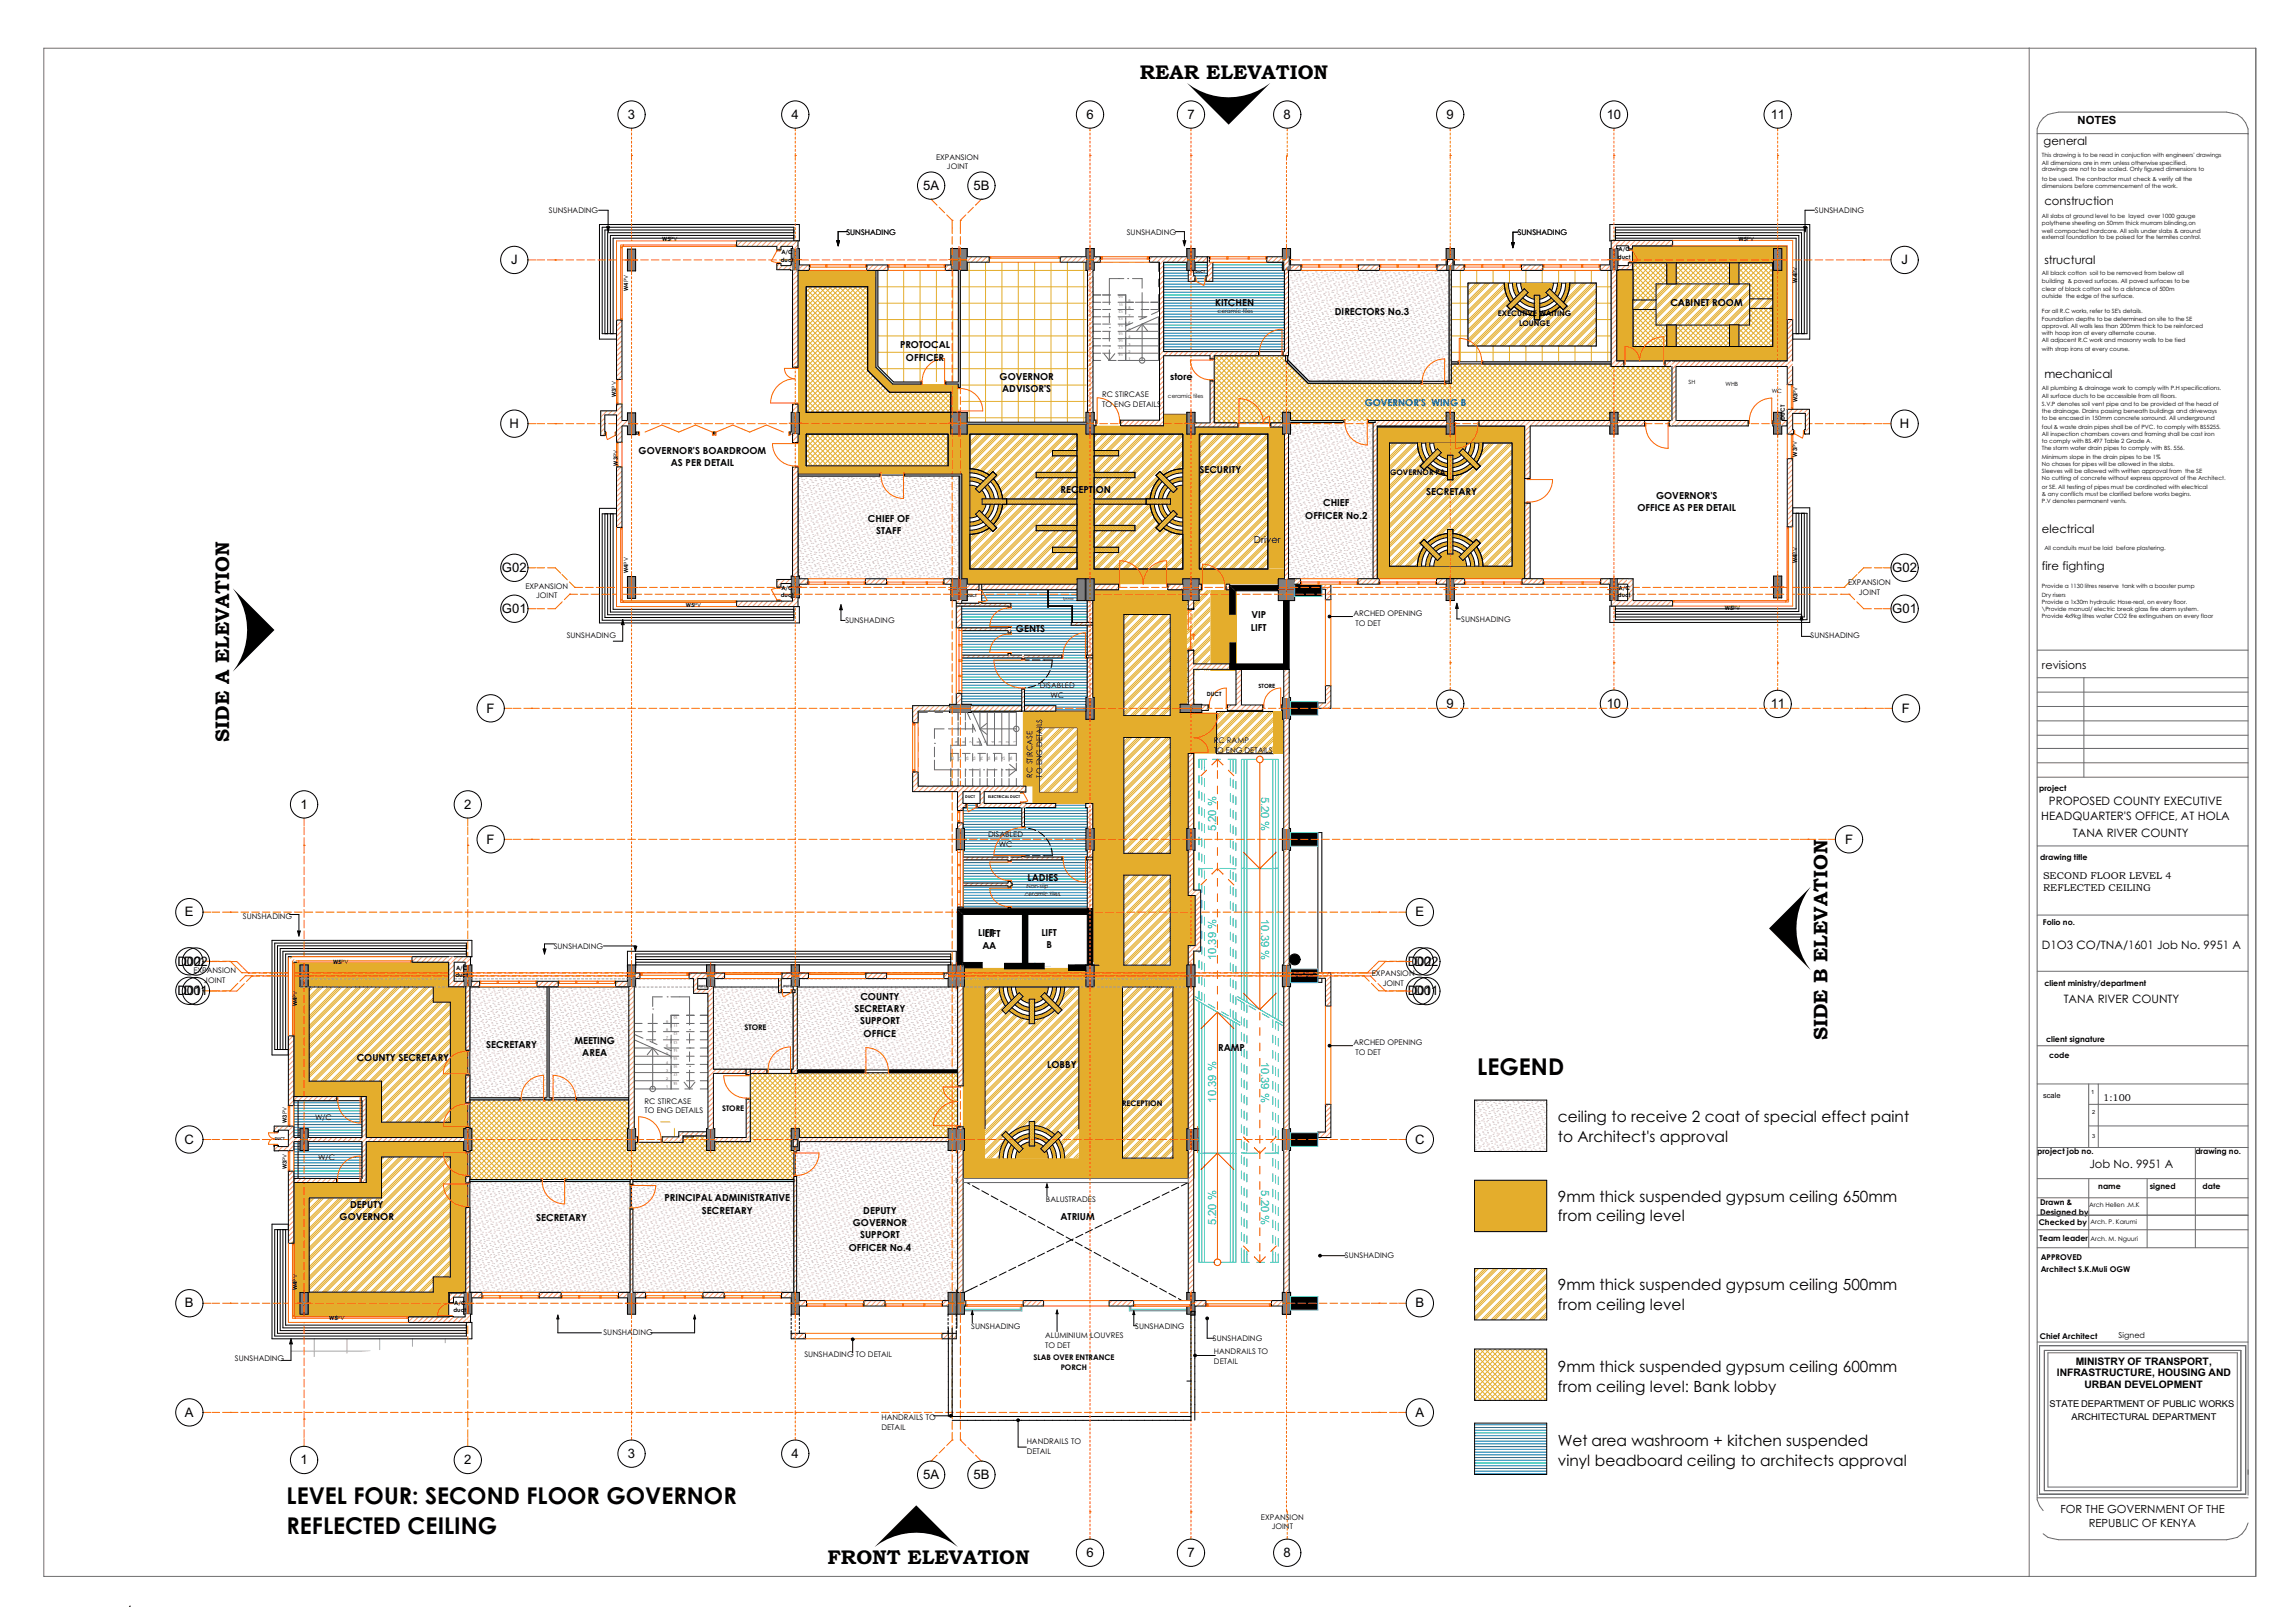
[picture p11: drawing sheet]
<svg xmlns="http://www.w3.org/2000/svg" width="841mm" height="594mm" viewBox="0 0 841 594" stroke-linecap="round" stroke-linejoin="round" font-family="sans-serif">
<defs><g id="words">
<g font-size="8.5">
<text x="541.3" y="394.1">LEGEND</text>
<text x="105" y="551.2">LEVEL FOUR: SECOND FLOOR GOVERNOR</text>
<text x="105" y="561.9">REFLECTED CEILING</text>
</g>
<g font-size="7.3">
<text x="417.7" y="29.1">REAR ELEVATION</text>
<text x="84" y="271.9" transform="rotate(-90 84 271.9)">SIDE A ELEVATION</text>
<text x="669.7" y="381.3" transform="rotate(-90 669.7 381.3)">SIDE B ELEVATION</text>
<text x="303.2" y="573.1">FRONT ELEVATION</text>
</g>
<g font-size="5.6">
<text x="570.9" y="411.1">ceiling to receive 2 coat of special effect paint</text>
<text x="570.9" y="418.3">to Architect's approval</text>
<text x="570.9" y="440.4">9mm thick suspended gypsum ceiling 650mm</text>
<text x="570.9" y="447.6">from ceiling level</text>
<text x="570.9" y="472.7">9mm thick suspended gypsum ceiling 500mm</text>
<text x="570.9" y="479.9">from ceiling level</text>
<text x="570.9" y="502.8">9mm thick suspended gypsum ceiling 600mm</text>
<text x="570.9" y="510">from ceiling level: Bank lobby</text>
<text x="570.9" y="529.9">Wet area washroom + kitchen suspended</text>
<text x="570.9" y="537.1">vinyl beadboard ceiling to architects approval</text>
</g>
<g font-size="4.8">
<text x="230.1" y="43.5">3</text>
<text x="290.1" y="43.5">4</text>
<text x="398.1" y="43.5">6</text>
<text x="435.1" y="43.5">7</text>
<text x="470.4" y="43.5">8</text>
<text x="530.1" y="43.5">9</text>
<text x="588.8" y="43.5">10</text>
<text x="648.9" y="43.5">11</text>
<text x="338.3" y="69.6">5A</text>
<text x="356.7" y="69.6">5B</text>
<text x="187.3" y="96.8">J</text>
<text x="696.7" y="96.8">J</text>
<text x="186.8" y="156.8">H</text>
<text x="696.2" y="156.8">H</text>
<text x="184" y="209.6">G02</text>
<text x="693.4" y="209.6">G02</text>
<text x="184" y="224.6">G01</text>
<text x="693.4" y="224.6">G01</text>
<text x="178.3" y="261.1">F</text>
<text x="530.1" y="259.4">9</text>
<text x="588.8" y="259.4">10</text>
<text x="648.9" y="259.5">11</text>
<text x="697" y="261.1">F</text>
<text x="110.1" y="296.3">1</text>
<text x="170.1" y="296.3">2</text>
<text x="178.3" y="309.1">F</text>
<text x="676.1" y="309.1">F</text>
<text x="67.8" y="335.8">E</text>
<text x="518.7" y="335.8">E</text>
<text x="65" y="353.8">DD02</text>
<text x="68.5" y="353.8">02</text>
<text x="515.9" y="353.8">DD02</text>
<text x="519.4" y="353.8">02</text>
<text x="65" y="364.6">DD01</text>
<text x="68.5" y="364.6">01</text>
<text x="515.9" y="364.6">DD01</text>
<text x="519.4" y="364.6">01</text>
<text x="67.7" y="419.1">C</text>
<text x="518.6" y="419.1">C</text>
<text x="67.8" y="479.1">B</text>
<text x="518.7" y="479.1">B</text>
<text x="67.8" y="519.1">A</text>
<text x="518.7" y="519.1">A</text>
<text x="110.1" y="536.5">1</text>
<text x="170.1" y="536.5">2</text>
<text x="230.1" y="534.2">3</text>
<text x="290.1" y="534.2">4</text>
<text x="338.3" y="542">5A</text>
<text x="356.7" y="542">5B</text>
<text x="398.1" y="570.5">6</text>
<text x="435.1" y="570.5">7</text>
<text x="470.4" y="570.5">8</text>
</g>
<g font-size="4.3">
<text x="748.9" y="53.3">general</text>
<text x="749.1" y="75.1">construction</text>
<text x="749.1" y="96.6">structural</text>
<text x="749.1" y="138.3">mechanical</text>
<text x="748.3" y="195.4">electrical</text>
<text x="748.3" y="209">fire fighting</text>
</g>
<g font-size="4.2">
<text x="750.8" y="295.1">PROPOSED COUNTY EXECUTIVE</text>
<text x="748" y="300.5">HEADQUARTER'S OFFICE, AT HOLA</text>
<text x="759.6" y="306.8">TANA RIVER COUNTY</text>
<text x="748.2" y="347.7">D1O3 CO/TNA/1601 Job No. 9951 A</text>
<text x="756.3" y="367.6">TANA RIVER COUNTY</text>
<text x="765.7" y="428">Job No. 9951 A</text>
</g>
<g font-size="4.1">
<text x="761.3" y="45.6">NOTES</text>
<text x="748.3" y="245.1">revisions</text>
<text x="755.1" y="554.5">FOR THE GOVERNMENT OF THE</text>
<text x="765.4" y="559.7">REPUBLIC OF KENYA</text>
</g>
<g font-size="4.1" fill="#00d59f">
<text x="462.1" y="291.9" transform="rotate(90 462.1 291.9)">5.20 %</text>
<text x="445.7" y="304.6" transform="rotate(-90 445.7 304.6)">5.20 %</text>
<text x="462.1" y="336.8" transform="rotate(90 462.1 336.8)">10.39 %</text>
<text x="445.7" y="351.9" transform="rotate(-90 445.7 351.9)">10.39 %</text>
<text x="462.1" y="389" transform="rotate(90 462.1 389)">10.39 %</text>
<text x="445.7" y="404" transform="rotate(-90 445.7 404)">10.39 %</text>
<text x="462.1" y="436.2" transform="rotate(90 462.1 436.2)">5.20 %</text>
<text x="445.7" y="448.9" transform="rotate(-90 445.7 448.9)">5.20 %</text>
</g>
<g font-size="3.8">
<text x="760.7" y="500">MINISTRY OF TRANSPORT,</text>
<text x="753.7" y="504.4">INFRASTRUCTURE, HOUSING AND</text>
<text x="763.8" y="508.7">URBAN DEVELOPMENT</text>
</g>
<g font-size="3.6">
<text x="748.7" y="322.2">SECOND FLOOR LEVEL 4</text>
<text x="748.7" y="326.6">REFLECTED CEILING</text>
<text x="770.8" y="403.5">1:100</text>
</g>
<g font-size="3.5">
<text x="445.3" y="112.1">KITCHEN</text>
<text x="612.1" y="112.1">CABINET ROOM</text>
<text x="489.2" y="115.4">DIRECTORS No.3</text>
<text x="329.8" y="127.7">PROTOCAL</text>
<text x="332" y="132.2">OFFICER</text>
<text x="366.3" y="139.1">GOVERNOR</text>
<text x="367.2" y="143.6">ADVISOR'S</text>
<text x="428.8" y="139.3">store</text>
<text x="234" y="166.3">GOVERNOR'S BOARDROOM</text>
<text x="245.8" y="170.7">AS PER DETAIL</text>
<text x="439.5" y="173.2">SECURITY</text>
<text x="388.6" y="180.7">RECEPTION</text>
<text x="484.9" y="185.5">CHIEF</text>
<text x="522.6" y="181.2">SECRETARY</text>
<text x="606.9" y="182.8">GOVERNOR'S</text>
<text x="318.1" y="191.2">CHIEF OF</text>
<text x="478.3" y="190">OFFICER No.2</text>
<text x="600.1" y="187.3">OFFICE AS PER DETAIL</text>
<text x="321.1" y="195.7">STAFF</text>
<text x="459.5" y="199">Driver</text>
<text x="458.6" y="226.6">VIP</text>
<text x="372.3" y="231.6">GENTS</text>
<text x="458.4" y="231.1">LIFT</text>
<text x="376.6" y="322.9">LADIES</text>
<text x="358.5" y="343.1">LIFT</text>
<text x="360" y="347.6">AA</text>
<text x="360.9" y="343.2">LIFT</text>
<text x="381.6" y="342.9">LIFT</text>
<text x="383.4" y="347.4">B</text>
<text x="313.1" y="370.8">SECRETARY</text>
<text x="315.3" y="366.4">COUNTY</text>
<text x="315.2" y="375.3">SUPPORT</text>
<text x="178.2" y="383.9">SECRETARY</text>
<text x="210.5" y="382.5">MEETING</text>
<text x="316.5" y="379.8">OFFICE</text>
<text x="130.7" y="388.8">COUNTY SECRETARY</text>
<text x="213.4" y="387">AREA</text>
<text x="446.4" y="385.1">RAMP</text>
<text x="383.7" y="391.2">LOBBY</text>
<text x="128.3" y="442.5">DEPUTY</text>
<text x="243.5" y="440.2">PRINCIPAL ADMINISTRATIVE</text>
<text x="124.5" y="447">GOVERNOR</text>
<text x="196.5" y="447.4">SECRETARY</text>
<text x="257.2" y="444.7">SECRETARY</text>
<text x="312.5" y="449.3">GOVERNOR</text>
<text x="316.4" y="444.8">DEPUTY</text>
<text x="388.6" y="447">ATRIUM</text>
<text x="315.2" y="453.8">SUPPORT</text>
<text x="311.1" y="458.3">OFFICER No.4</text>
</g>
<text font-size="3.5" fill="#00f" x="500.1" y="148.6">GOVERNOR'S WING B</text>
<g font-size="3.4">
<text x="751.1" y="515.4">STATE DEPARTMENT OF PUBLIC WORKS</text>
<text x="759.1" y="520.3">ARCHITECTURAL DEPARTMENT</text>
</g>
<g font-size="2.9">
<text x="747.2" y="289.7">project</text>
<text x="747.7" y="315.1">drawing title</text>
<text x="748.6" y="338.8">Folio no.</text>
<text x="749.1" y="361.3">client ministry/department</text>
<text x="749.8" y="381.9">client signature</text>
<text x="750.9" y="387.7">code</text>
<text x="746.5" y="423">project job no.</text>
<text x="804.5" y="423">drawing no.</text>
<text x="768.9" y="435.7">name</text>
<text x="787.8" y="435.7">signed</text>
<text x="807.1" y="435.7">date</text>
<text x="747.6" y="441.5">Drawn &amp;</text>
<text x="747.1" y="448.9">Checked by</text>
<text x="747.6" y="445.2">Designed by</text>
<text x="747.4" y="454.8">Team leader</text>
<text x="747.8" y="461.9">APPROVED</text>
<text x="747.8" y="466">Architect S.K.Muli OGW</text>
<text x="747.5" y="490.6">Chief Architect</text>
<text x="776.4" y="490.4">Signed</text>
</g>
<g font-size="2.8">
<text x="343" y="58.5">EXPANSION</text>
<text x="347" y="62.1">JOINT</text>
<text x="201.1" y="78.2">SUNSHADING</text>
<text x="665.1" y="78.2">SUNSHADING</text>
<text x="310.2" y="86">SUNSHADING</text>
<text x="412.9" y="86">SUNSHADING</text>
<text x="556.2" y="86">SUNSHADING</text>
<text x="548.9" y="115.8">EXECUTIVE WAITING</text>
<text x="556.7" y="119.3">LOUNGE</text>
<text x="403.9" y="145.5">RC STIRCASE</text>
<text x="403.9" y="149.1">TO ENG DETAILS</text>
<text x="509.4" y="173.9">GOVERNOR PA</text>
<text x="192.5" y="215.7">EXPANSION</text>
<text x="677.2" y="214.3">EXPANSION</text>
<text x="196.5" y="219.2">JOINT</text>
<text x="681.2" y="217.9">JOINT</text>
<text x="495.9" y="225.8">ARCHED OPENING</text>
<text x="207.7" y="233.9">SUNSHADING</text>
<text x="309.8" y="228.4">SUNSHADING</text>
<text x="496.7" y="229.4">TO DET</text>
<text x="535.5" y="228">SUNSHADING</text>
<text x="663.5" y="233.8">SUNSHADING</text>
<text x="381" y="252.2">DISABLED</text>
<text x="385" y="255.8">WC</text>
<text x="444.8" y="272.3">RC RAMP</text>
<text x="444.8" y="275.9">TO ENG DETAILS</text>
<text x="378.4" y="284.9" transform="rotate(-90 378.4 284.9)">RC STIRCASE</text>
<text x="382" y="284.9" transform="rotate(-90 382 284.9)">TO ENG DETAILS</text>
<text x="362.1" y="306.8">DISABLED</text>
<text x="366" y="310.4">WC</text>
<text x="89" y="336.8">SUNSHADING</text>
<text x="202.9" y="347.9">SUNSHADING</text>
<text x="70.9" y="356.5">EXPANSION</text>
<text x="502.7" y="357.7">EXPANSION</text>
<text x="74.9" y="360.1">JOINT</text>
<text x="506.7" y="361.3">JOINT</text>
<text x="272.8" y="377.4">STORE</text>
<text x="495.9" y="383.1">ARCHED OPENING</text>
<text x="496.7" y="386.7">TO DET</text>
<text x="236.2" y="404.4">RC STIRCASE</text>
<text x="264.6" y="406.9">STORE</text>
<text x="411.2" y="405.3">RECEPTION</text>
<text x="748.7" y="402.3">scale</text>
<text x="115.4" y="410.3">W/C</text>
<text x="236.2" y="408">TO ENG DETAILS</text>
<text x="116.6" y="425.1">W/C</text>
<text x="383.3" y="440.3">BALUSTRADES</text>
<text x="492.8" y="461">SUNSHADING</text>
<text x="221.1" y="489.3">SUNSHADING</text>
<text x="355.9" y="486.9">SUNSHADING</text>
<text x="383" y="490.3">ALUMINIUM LOUVRES</text>
<text x="416" y="486.9">SUNSHADING</text>
<text x="444.5" y="491.5">SUNSHADING</text>
<text x="294.7" y="497.2">SUNSHADING TO DETAIL</text>
<text x="383" y="493.9">TO DET</text>
<text x="444.8" y="496.2">HANDRAILS TO</text>
<text x="86.1" y="498.9">SUNSHADING</text>
<text x="378.7" y="498.5">SLAB OVER ENTRANCE</text>
<text x="388.7" y="502.1">PORCH</text>
<text x="444.8" y="499.8">DETAIL</text>
<text x="323" y="520.4">HANDRAILS TO</text>
<text x="323" y="524">DETAIL</text>
<text x="376.2" y="529.2">HANDRAILS TO</text>
<text x="376.2" y="532.7">DETAIL</text>
<text x="462.1" y="556.8">EXPANSION</text>
<text x="466.1" y="560.4">JOINT</text>
</g>
<g font-size="2.3">
<text x="765.5" y="442.4">Arch Hellen .M.K</text>
<text x="766" y="448.5">Arch. P. Karumi</text>
<text x="766" y="454.7">Arch. M. Nguuri</text>
</g>
<g font-size="2.1">
<text x="748.3" y="57.4">This drawing is to be read in conjuction with engineers' drawings</text>
<text x="748.3" y="60.6">All dimensions are in mm unless otherwise specified.</text>
<text x="748.3" y="62.7">drawings are not to be scaled. Only figured dimensions to</text>
<text x="748.3" y="66.3">to be used. The contractor must check &amp; verify all the</text>
<text x="748.3" y="69">dimensions before commencement of the work.</text>
<text x="748.3" y="79.8">All slabs at ground level to be layed over 1000 gauge</text>
<text x="748.3" y="82.5">polythene sheeting on 50mm thick murram blinding,on</text>
<text x="242.6" y="88.4">W5PV</text>
<text x="637.1" y="88.4">W5PV</text>
<text x="748.3" y="85.5">well compacted hardcore. All soils under slabs &amp; around</text>
<text x="748.3" y="87.7">external foundation to be poised for the termites control.</text>
<text x="286.1" y="95.9">duct</text>
<text x="286.3" y="93.2">A/C</text>
<text x="592.9" y="94.8">duct</text>
<text x="593.1" y="92.1">A/C</text>
<text x="748.3" y="100.9">All black cotton soil to be removed from below all</text>
<text x="230.1" y="106.6" transform="rotate(-90 230.1 106.6)">W4PV</text>
<text x="658.6" y="103.5" transform="rotate(-90 658.6 103.5)">W4PV</text>
<text x="748.3" y="103.5">building &amp; paved surfaces. All paved surfaces to be</text>
<text x="748.3" y="106.6">clear of black cotton soil to a distance of 500m</text>
<text x="748.3" y="109.3">outside the edge of the surface.</text>
<text x="446.2" y="114.6">ceramic tiles</text>
<text x="748.3" y="114.5">For all R.C works, refer to SE's details.</text>
<text x="748.3" y="117.6">Foundation depths to be determined on site to the SE</text>
<text x="748.3" y="120.2">approval. All walls less than 200mm thick to be reinforced</text>
<text x="748.3" y="122.9">with hoop iron at every alternate course.</text>
<text x="748.3" y="125.5">All adjacent R.C work and masonry walls to be tied</text>
<text x="748.3" y="128.6">with strap irons at every course.</text>
<text x="618.8" y="140.6">SH</text>
<text x="632.3" y="141.4">WHB</text>
<text x="649.2" y="143.9">WC</text>
<text x="748.3" y="143.1">All plumbing &amp; drainage work to comply with P.H specifications.</text>
<text x="225.8" y="145.5" transform="rotate(-90 225.8 145.5)">W3PV</text>
<text x="428" y="145.8">ceramic tiles</text>
<text x="658.7" y="147.4" transform="rotate(-90 658.7 147.4)">W3PV</text>
<text x="748.3" y="145.7">All surface ducts to be accessible from all floors.</text>
<text x="748.3" y="148.8">S.V.P denotes soil vent pipe and to be provided at the head of</text>
<text x="654" y="153.8" transform="rotate(-90 654 153.8)">DUCT</text>
<text x="748.3" y="151.4">the drainage. Drains passing beneath buildings and driveways</text>
<text x="748.3" y="154">to be encased in 150mm concrete sorround. All underground</text>
<text x="748.3" y="157.1">foul &amp; waste drain pipes shall be of PVC. to comply with BS5255.</text>
<text x="748.3" y="159.8">All inspection chambers covers and framing shall be cast iron</text>
<text x="658.6" y="167.3" transform="rotate(-90 658.6 167.3)">W3PV</text>
<text x="748.3" y="162.4">to comply with BS.497 Table 2 Grade A.</text>
<text x="748.3" y="165">The storm water drain pipes to comply with BS. 556.</text>
<text x="226.4" y="170.6" transform="rotate(-90 226.4 170.6)">W3PV</text>
<text x="748.3" y="168.1">Minimum slope in the drain pipes to be 1%</text>
<text x="748.3" y="170.7">No chases for pipes will be allowed in the slabs.</text>
<text x="748.3" y="173.4">Sleeves will be allowed with written approval from the SE</text>
<text x="748.3" y="176">No cutting of concrete without express approval of the Architect.</text>
<text x="748.3" y="179.1">or SE. All testing of pipes must be cordinated with electrical</text>
<text x="748.3" y="181.7">&amp; any conflicts must be clarified before works begins.</text>
<text x="748.3" y="184.3">P.V denotes permanent vents.</text>
<text x="749.1" y="201.5">All conduits must be laid before plastering.</text>
<text x="658.6" y="206.4" transform="rotate(-90 658.6 206.4)">W4PV</text>
<text x="230.1" y="210" transform="rotate(-90 230.1 210)">W4PV</text>
<text x="748.3" y="215.5">Provide a 1130 litres reserve tank with a booster pump</text>
<text x="286.1" y="218.9">duct</text>
<text x="286.3" y="216.2">A/C</text>
<text x="592.9" y="218.8">duct</text>
<text x="593.1" y="216.1">A/C</text>
<text x="748.3" y="218.6">Dry risers</text>
<text x="748.3" y="221.2">Provide a 1x30m hydraulic Hose-real, on every floor.</text>
<text x="251.3" y="222.4">W5PV</text>
<text x="632.1" y="223.4">W5PV</text>
<text x="748.3" y="223.9">\Provide manual/ electric break glass fire alarm system.</text>
<text x="748.3" y="226.5">Provide 4x9kg litres water CO2 fire extingushers on every floor</text>
<text x="442.3" y="255.1">DUCT</text>
<text x="461.2" y="252.1">STORE</text>
<text x="375.5" y="328.2">ceramic tiles</text>
<text x="376.1" y="325.5">Non-slip</text>
<text x="122" y="353.4">W5PV</text>
<text x="166.9" y="358.2">duct</text>
<text x="167.1" y="355.5">A/C</text>
<text x="108.9" y="368.8" transform="rotate(-90 108.9 368.8)">W4PV</text>
<text x="766.3" y="400.9">1</text>
<text x="105.1" y="411.4" transform="rotate(-90 105.1 411.4)">W3PV</text>
<text x="766.7" y="408.4">2</text>
<text x="766.7" y="417.1">3</text>
<text x="105.1" y="428.5" transform="rotate(-90 105.1 428.5)">W3PV</text>
<text x="108.9" y="472.8" transform="rotate(-90 108.9 472.8)">W4PV</text>
<text x="166.4" y="478.1">A/C</text>
<text x="120.6" y="483.7">W5PV</text>
<text x="166.2" y="480.8">duct</text>
</g>
<g font-size="1.4">
<text x="438.1" y="100">DUCT</text>
<text x="354.4" y="218.9">DUCT</text>
<text x="389.6" y="220">Urinal</text>
<text x="353.7" y="292.5">DUCT</text>
<text x="362.1" y="292.5">ELECTRICAL DUCT</text>
<text x="100.7" y="417.9">DUCT</text>
</g>
<g font-size="1.4" fill="#6a6a6a">
<text x="411.5" y="108.2" transform="rotate(-180 411.5 108.2)">10</text>
<text x="411.5" y="110.9" transform="rotate(-180 411.5 110.9)">11</text>
<text x="411.5" y="113.5" transform="rotate(-180 411.5 113.5)">12</text>
<text x="413.5" y="113.3">8</text>
<text x="413.5" y="110.6">9</text>
<text x="411.5" y="116.2" transform="rotate(-180 411.5 116.2)">13</text>
<text x="411.5" y="118.9" transform="rotate(-180 411.5 118.9)">14</text>
<text x="413.5" y="118.6">6</text>
<text x="413.5" y="116">7</text>
<text x="411.5" y="121.5" transform="rotate(-180 411.5 121.5)">15</text>
<text x="411.5" y="124.2" transform="rotate(-180 411.5 124.2)">16</text>
<text x="413.5" y="124">4</text>
<text x="413.5" y="121.3">5</text>
<text x="411.5" y="126.9" transform="rotate(-180 411.5 126.9)">17</text>
<text x="411.5" y="129.5" transform="rotate(-180 411.5 129.5)">18</text>
<text x="413.5" y="132">1</text>
<text x="413.5" y="129.3">2</text>
<text x="413.5" y="126.6">3</text>
<text x="351" y="272.1" transform="rotate(-90 351 272.1)">9</text>
<text x="353.7" y="272.1" transform="rotate(-90 353.7 272.1)">8</text>
<text x="356.3" y="272.1" transform="rotate(-90 356.3 272.1)">7</text>
<text x="359" y="272.1" transform="rotate(-90 359 272.1)">6</text>
<text x="361.7" y="272.1" transform="rotate(-90 361.7 272.1)">5</text>
<text x="364.3" y="272.1" transform="rotate(-90 364.3 272.1)">4</text>
<text x="367" y="272.1" transform="rotate(-90 367 272.1)">3</text>
<text x="369.7" y="272.1" transform="rotate(-90 369.7 272.1)">2</text>
<text x="372.3" y="272.1" transform="rotate(-90 372.3 272.1)">1</text>
<text x="348.5" y="277.1" transform="rotate(90 348.5 277.1)">10</text>
<text x="351.2" y="277.1" transform="rotate(90 351.2 277.1)">11</text>
<text x="353.9" y="277.1" transform="rotate(90 353.9 277.1)">12</text>
<text x="356.5" y="277.1" transform="rotate(90 356.5 277.1)">13</text>
<text x="359.2" y="277.1" transform="rotate(90 359.2 277.1)">14</text>
<text x="361.9" y="277.1" transform="rotate(90 361.9 277.1)">15</text>
<text x="364.5" y="277.1" transform="rotate(90 364.5 277.1)">16</text>
<text x="367.2" y="277.1" transform="rotate(90 367.2 277.1)">17</text>
<text x="369.9" y="277.1" transform="rotate(90 369.9 277.1)">18</text>
<text x="244.2" y="377.8">8</text>
<text x="244.2" y="374.8">9</text>
<text x="248.3" y="375.3" transform="rotate(-180 248.3 375.3)">11</text>
<text x="248.4" y="372.3" transform="rotate(-180 248.4 372.3)">10</text>
<text x="244.2" y="383.8">6</text>
<text x="244.2" y="380.8">7</text>
<text x="248.4" y="378.3" transform="rotate(-180 248.4 378.3)">12</text>
<text x="248.4" y="381.3" transform="rotate(-180 248.4 381.3)">13</text>
<text x="244.2" y="389.8">4</text>
<text x="244.2" y="386.8">5</text>
<text x="248.4" y="384.3" transform="rotate(-180 248.4 384.3)">14</text>
<text x="248.4" y="387.3" transform="rotate(-180 248.4 387.3)">15</text>
<text x="244.2" y="395.8">2</text>
<text x="244.2" y="392.8">3</text>
<text x="248.4" y="390.3" transform="rotate(-180 248.4 390.3)">16</text>
<text x="248.4" y="393.3" transform="rotate(-180 248.4 393.3)">17</text>
<text x="244.2" y="398.8">1</text>
<text x="248.4" y="396.3" transform="rotate(-180 248.4 396.3)">18</text>
</g>
<g font-size="1.1">
<text x="255.9" y="361.7">DUCT</text>
<text x="287.1" y="361.7">DUCT</text>
</g>
</g></defs>
<path d="M47.8 588.6h-.4" fill="none" stroke="#000" stroke-width=".37"/>
<g fill="none" stroke="#6a6a6a" stroke-width=".37">
<path d="M16.1 17.7h810.5v560h-810.5zM743.6 17.5v560.2M746.5 49h77.3M746.5 238.2h77.3M746.5 248.3h77.3M746.5 253.6h77.3M746.5 258.9h77.3M763.6 248.3v36.5M746.5 264.2h77.3M746.5 269.4h77.3M746.5 274.3h77.3M746.5 279.5h77.3"/>
<path d="M746.5 284.8h77.3M746.5 310h77.3M746.5 335.3h77.3M746.5 355.9h77.3M746.5 397.2h77.3M746.5 383.2h77.3M765.4 397.2v23.3M768.9 397.2v23.3M765.4 412.6h58.4M765.4 404.7h58.4M746.5 431.9h77.3M746.5 420.5h77.3"/>
<path d="M746.5 438.9h77.3M765.4 431.9v25.3M786.8 431.9v25.3M804.5 420.5v36.7M746.5 457.2h77.3M746.5 445.3h77.3M746.5 450.6h77.3M746.5 491.8h77.3M747.4 493.1h75.5v54.4h-75.5zM749.1 494.9h72.1v51.3h-72.1zM750.5 495.7h69.3v49.2h-69.3zM746.5 548.9h77.3"/>
<path d="M823.8 547.8v-500.6a7.1 7.1 0 0 0-5.7-5.7l-2.2-.4h-61.5l-2.2 .4a7.1 7.1 0 0 0-5.7 5.7v502.4l.9 2.2 1.3 1.7M823.8 558.1a7.1 7.1 0 0 1-5.7 5.7l-2.2 .4h-61.5l-3.9-.8-1.8-1.4"/>
</g>
<path d="M400.1 216.2h34.9v44.9h10.8v15.1h-8v155.6h-37.7zM411.3 361.7v62.7h18.5v-62.7zM411.8 320.7v33h17v-33zM411.8 270.2v42.5h17v-42.5zM411.8 225.2v37h17v-37z" fill-rule="evenodd" fill="#e4ad2c"/>
<path d="M445.8 260.7h20.9v15.5h-20.9z" fill-rule="evenodd" fill="#fff"/>
<g fill="none" stroke="#e4ad2c" stroke-width=".37">
<path d="M447.6 260.7l-1.8 1.8M448.3 260.7l-2.5 2.5M449 260.7l-3.2 3.2M451.1 260.7l-5.3 5.3M451.8 260.7l-6 6M452.5 260.7l-6.7 6.7M454.7 260.7l-8.9 8.8M455.4 260.7l-9.6 9.6M456.1 260.7l-10.3 10.3M458.2 260.7l-12.4 12.4M458.9 260.7l-13.1 13.1M459.6 260.7l-13.8 13.8"/>
<path d="M461.7 260.7l-15.4 15.5M462.4 260.7l-15.4 15.5M463.1 260.7l-15.4 15.5M465.3 260.7l-15.5 15.5M466 260.7l-15.5 15.5M466.7 260.7l-15.5 15.5M466.7 274.8l-1.3 1.4M466.7 263.5l-12.7 12.7M466.7 267l-9.1 9.2M466.7 267.7l-8.4 8.5M466.7 271.3l-4.9 4.9M466.7 269.8l-6.3 6.4"/>
<path d="M466.7 273.4l-2.8 2.8M466.7 264.2l-12 12M466.7 274.1l-2.1 2.1M466.7 266.3l-9.8 9.9M466.7 262.8l-13.4 13.4M466.7 270.6l-5.6 5.6"/>
</g>
<path d="M445.8 260.7h20.9v15.5h-20.9zM445.8 261.1h.1" fill="none" stroke="#000" stroke-width=".37"/>
<path d="M426.4 151.8h8.5v1.5h-8.5z" fill-rule="evenodd" fill="#fff"/>
<path d="M427.1 151.8l-.7 .7M428.9 151.8l-1.5 1.5M430.7 151.8l-1.5 1.5M432.6 151.8l-1.5 1.5M434.4 151.8l-1.5 1.5M434.9 153.2l-.1 .1" fill="none" stroke="#fe847a" stroke-width=".37"/>
<path d="M426.4 151.8h8.5v1.5h-8.5z" fill="none" stroke="#000" stroke-width=".37"/>
<path d="M352.4 259.6h48v4.1h-48z" fill-rule="evenodd" fill="#fff"/>
<path d="M355.1 259.6v4.1M367.1 259.6v4.1M379.1 259.6v4.1M391.1 259.6v4.1M352.4 261.1h48" fill="none" stroke="#fff" stroke-width=".37"/>
<path d="M472.4 155.4l58.7 .1z" fill-rule="evenodd" fill="#fff"/>
<path d="M475.1 155.4v.1M487.1 155.4v.1M499.1 155.4v.1M511.1 155.4v.1M523.1 155.4v.1" fill="none" stroke="#fff" stroke-width=".37"/>
<circle cx="474.4" cy="351.6" r="2" fill="#000"/>
<path d="M106.6 490.6h65.6v.7l-65.6 6.8z" fill-rule="evenodd" fill="#fff"/>
<path d="M106.6 495.1h29.1M115.1 490.6v6.6M127.1 490.6v5.4M139.1 490.6v4.1M151.1 490.6v2.9M163.1 490.6v1.6" fill="none" stroke="#aaa" stroke-width=".37"/>
<path d="M351.4 221.1h8.3v-5h38.7v44.5h-47z" fill-rule="evenodd" fill="#fff"/>
<g fill="none" stroke="#0077b0" stroke-width=".37">
<path d="M359.7 219.1h38.7M359.7 218.1h38.7M359.7 217.1h38.7M359.7 216.1h38.7M351.4 239.1h47M351.4 238.1h47M351.4 237.1h47M351.4 236.1h47M351.4 235.1h47M351.4 234.1h47M351.4 233.1h47M351.4 232.1h47"/>
<path d="M351.4 231.1h47M351.4 230.1h47M351.4 229.1h47M351.4 228.1h47M351.4 227.1h47M351.4 226.1h47M351.4 225.1h47M351.4 224.1h47M351.4 223.1h47M351.4 222.1h47M351.4 221.1h47M359.7 220.1h38.7"/>
<path d="M351.4 259.1h47M351.4 258.1h47M351.4 257.1h47M351.4 256.1h47M351.4 255.1h47M351.4 254.1h47M351.4 253.1h47M351.4 252.1h47M351.4 251.1h47M351.4 250.1h47M351.4 249.1h47M351.4 248.1h47"/>
<path d="M351.4 247.1h47M351.4 246.1h47M351.4 245.1h47M351.4 244.1h47M351.4 243.1h47M351.4 242.1h47M351.4 241.1h47M351.4 240.1h47M351.4 260.1h47"/>
</g>
<path d="M351.4 221.1h8.3v-5h38.7v44.5h-47z" fill="none" stroke="#000" stroke-width=".37"/>
<path d="M352.9 294.4h46.5v38.4h-46.5z" fill-rule="evenodd" fill="#fff"/>
<g fill="none" stroke="#0077b0" stroke-width=".37">
<path d="M352.9 299.1h46.5M352.9 298.1h46.5M352.9 297.1h46.5M352.9 296.1h46.5M352.9 295.1h46.5M352.9 319.1h46.5M352.9 318.1h46.5M352.9 317.1h46.5M352.9 316.1h46.5M352.9 315.1h46.5M352.9 314.1h46.5M352.9 313.1h46.5"/>
<path d="M352.9 312.1h46.5M352.9 311.1h46.5M352.9 310.1h46.5M352.9 309.1h46.5M352.9 308.1h46.5M352.9 307.1h46.5M352.9 306.1h46.5M352.9 305.1h46.5M352.9 304.1h46.5M352.9 303.1h46.5M352.9 302.1h46.5M352.9 301.1h46.5"/>
<path d="M352.9 300.1h46.5M352.9 332.1h46.5M352.9 331.1h46.5M352.9 330.1h46.5M352.9 329.1h46.5M352.9 328.1h46.5M352.9 327.1h46.5M352.9 326.1h46.5M352.9 325.1h46.5M352.9 324.1h46.5M352.9 323.1h46.5M352.9 322.1h46.5"/>
<path d="M352.9 321.1h46.5M352.9 320.1h46.5"/>
</g>
<path d="M352.9 294.4h46.5v38.4h-46.5z" fill="none" stroke="#000" stroke-width=".37"/>
<path d="M471.4 156.1h59.7v.4h-59.7z" fill-rule="evenodd" fill="#fff"/>
<path d="M475.1 156.1v.4M487.1 156.1v.4M499.1 156.1v.4M511.1 156.1v.4M523.1 156.1v.4" fill="none" stroke="#aaa" stroke-width=".37"/>
<path d="M107.7 403.3h25v28.5h-25z" fill-rule="evenodd" fill="#fff"/>
<g fill="none" stroke="#0077b0" stroke-width=".37">
<path d="M107.7 419.1h25M107.7 418.1h25M107.7 417.1h25M107.7 416.1h25M107.7 415.1h25M107.7 414.1h25M107.7 413.1h25M107.7 412.1h25M107.7 411.1h25M107.7 410.1h25M107.7 409.1h25M107.7 408.1h25"/>
<path d="M107.7 407.1h25M107.7 406.1h25M107.7 405.1h25M107.7 404.1h25M107.7 431.1h25M107.7 430.1h25M107.7 429.1h25M107.7 428.1h25M107.7 427.1h25M107.7 426.1h25M107.7 425.1h25M107.7 424.1h25"/>
<path d="M107.7 423.1h25M107.7 422.1h25M107.7 421.1h25M107.7 420.1h25"/>
</g>
<path d="M107.7 403.3h25v28.5h-25z" fill="none" stroke="#000" stroke-width=".37"/>
<path d="M540.4 403.1h26.4v18.8h-26.4z" fill-rule="evenodd" fill="#fff"/>
<g fill="none" stroke="#decbcb" stroke-width=".37">
<path d="M540.4 415.9h.1M540.5 411.5h.1M540.5 407h.1M540.7 419.6h.1M540.7 410.7h.1M540.7 408.5h.1M540.7 416.7h.1M540.7 412.2h.1M540.8 407.7h.1M540.8 403.2h.1M541 414.8h.1M541 412.6h.1"/>
<path d="M541 403.6h.1M541.2 417.9h.1M541.2 413.4h.1M541.2 408.9h.1M541.3 404.5h.1M541.4 418.9h.1M541.4 416.6h.1M541.4 407.7h.1M541.4 405.5h.1M541.4 418.6h.1M541.5 414.2h.1M541.5 409.7h.1"/>
<path d="M541.6 405.2h.1M541.8 411.8h.1M541.8 409.6h.1M541.9 419.9h.1M541.9 415.4h.1M542 410.9h.1M542 406.4h.1M542.1 415.9h.1M542.1 413.7h.1M542.1 404.8h.1M542.2 416.1h.1M542.2 411.6h.1"/>
<path d="M542.3 407.2h.1M542.5 420h.1M542.5 417.8h.1M542.5 408.8h.1M542.5 406.6h.1M542.6 417.4h.1M542.7 412.9h.1M542.7 408.4h.1M542.8 403.9h.1M542.9 412.9h.1M542.9 410.7h.1M542.9 418.1h.1"/>
<path d="M542.9 413.6h.1M543 409.1h.1M543 404.6h.1M543.3 417h.1M543.3 414.8h.1M543.3 405.9h.1M543.3 403.6h.1M543.4 419.3h.1M543.4 414.9h.1M543.4 410.4h.1M543.5 405.9h.1M543.6 418.9h.1"/>
<path d="M543.6 410h.1M543.6 407.7h.1M543.7 415.6h.1M543.7 411.1h.1M543.8 406.6h.1M544 414h.1M544 411.8h.1M544.1 416.8h.1M544.2 412.4h.1M544.2 407.9h.1M544.2 403.4h.1M544.4 418.1h.1"/>
<path d="M544.4 415.9h.1M544.4 407h.1M544.4 404.8h.1M544.4 417.6h.1M544.4 413.1h.1M544.5 408.6h.1M544.5 404.1h.1M544.7 420h.1M544.7 411.1h.1M544.7 408.8h.1M544.8 418.8h.1M544.9 414.3h.1"/>
<path d="M544.9 409.8h.1M545 405.4h.1M545.1 419.5h.1M545.1 415.2h.1M545.1 412.9h.1M545.1 404h.1M545.1 415h.1M545.2 410.6h.1M545.2 406.1h.1M545.5 419.2h.1M545.5 417h.1M545.5 408.1h.1"/>
<path d="M545.5 405.9h.1M545.6 416.3h.1M545.6 411.8h.1M545.7 407.3h.1M545.9 412.2h.1M545.9 410h.1M545.9 417h.1M545.9 412.5h.1M545.9 408h.1M546 403.6h.1M546.2 416.3h.1M546.2 414h.1"/>
<path d="M546.2 405.1h.1M546.3 418.3h.1M546.4 413.8h.1M546.4 409.3h.1M546.4 404.8h.1M546.6 419h.1M546.6 418.1h.1M546.6 409.2h.1M546.6 407h.1M546.6 414.5h.1M546.7 410h.1M546.7 405.5h.1"/>
<path d="M547 413.3h.1M547 411.1h.1M547.1 415.8h.1M547.1 411.3h.1M547.2 406.8h.1M547.3 416.5h.1M547.3 417.4h.1M547.3 415.2h.1M547.3 406.2h.1M547.3 404h.1M547.4 412h.1M547.4 407.5h.1"/>
<path d="M547.7 419.2h.1M547.7 410.3h.1M547.7 408.1h.1M547.8 417.7h.1M547.8 413.2h.1M547.9 408.8h.1M547.9 404.3h.1M548.1 418.5h.1M548.1 414.4h.1M548.1 412.2h.1M548.1 403.3h.1M548.1 414h.1"/>
<path d="M548.1 409.5h.1M548.2 405h.1M548.5 418.5h.1M548.5 416.3h.1M548.5 407.4h.1M548.5 405.1h.1M548.5 419.7h.1M548.6 415.2h.1M548.6 410.7h.1M548.6 406.2h.1M548.8 415.9h.1M548.8 411.4h.1"/>
<path d="M548.8 409.2h.1M548.9 407h.1M549.2 415.5h.1M549.2 413.3h.1M549.2 404.4h.1M549.3 417.2h.1M549.3 412.7h.1M549.4 408.2h.1M549.4 403.7h.1M549.5 417.9h.1M549.6 419.6h.1M549.6 417.4h.1"/>
<path d="M549.6 408.5h.1M549.6 406.2h.1M549.6 413.4h.1M549.6 408.9h.1M549.7 404.5h.1M549.9 412.6h.1M549.9 410.3h.1M550 419.2h.1M550 414.7h.1M550.1 410.2h.1M550.1 405.7h.1M550.3 419.9h.1"/>
<path d="M550.3 415.4h.1M550.3 416.6h.1M550.3 414.4h.1M550.3 405.5h.1M550.3 403.3h.1M550.3 410.9h.1M550.4 406.4h.1M550.7 418.5h.1M550.7 409.6h.1M550.7 407.4h.1M550.8 416.7h.1M550.8 412.2h.1"/>
<path d="M550.8 407.7h.1M550.9 403.2h.1M551 417.4h.1M551.1 413.7h.1M551.1 411.4h.1M551.1 412.9h.1M551.1 408.4h.1M551.2 403.9h.1M551.4 417.8h.1M551.4 415.5h.1M551.4 406.6h.1M551.4 404.4h.1"/>
<path d="M551.5 418.6h.1M551.5 414.1h.1M551.6 409.7h.1M551.6 405.2h.1M551.7 419.4h.1M551.8 414.9h.1M551.8 419.6h.1M551.8 410.7h.1M551.8 408.5h.1M551.8 410.4h.1M551.9 405.9h.1M552.2 414.8h.1"/>
<path d="M552.2 412.6h.1M552.2 403.6h.1M552.2 416.1h.1M552.3 411.6h.1M552.3 407.1h.1M552.5 416.8h.1M552.5 418.9h.1M552.5 416.6h.1M552.5 407.7h.1M552.5 405.5h.1M552.5 412.4h.1M552.6 407.9h.1"/>
<path d="M552.6 403.4h.1M552.9 411.8h.1M552.9 409.6h.1M553 418.1h.1M553 413.6h.1M553 409.1h.1M553.1 404.6h.1M553.2 418.8h.1M553.3 414.3h.1M553.3 415.9h.1M553.3 413.7h.1M553.3 404.8h.1"/>
<path d="M553.3 409.8h.1M553.3 405.4h.1M553.7 420h.1M553.7 417.8h.1M553.7 408.8h.1M553.7 406.6h.1M553.7 415.6h.1M553.8 411.1h.1M553.8 406.6h.1M554 416.3h.1M554 411.8h.1M554 412.9h.1"/>
<path d="M554 410.7h.1M554.1 407.3h.1M554.4 417h.1M554.4 414.8h.1M554.4 405.9h.1M554.4 403.6h.1M554.4 417.6h.1M554.5 413.1h.1M554.5 408.6h.1M554.6 404.1h.1M554.7 418.3h.1M554.7 413.8h.1"/>
<path d="M554.8 418.9h.1M554.8 410h.1M554.8 407.7h.1M554.8 409.3h.1M554.8 404.8h.1M555.1 414h.1M555.1 411.8h.1M555.2 419.5h.1M555.2 415h.1M555.2 410.6h.1M555.3 406.1h.1M555.5 415.8h.1"/>
<path d="M555.5 411.3h.1M555.5 418.1h.1M555.5 415.9h.1M555.5 407h.1M555.5 404.8h.1M555.5 406.8h.1M555.9 420h.1M555.9 411.1h.1M555.9 408.8h.1M555.9 417h.1M556 412.5h.1M556 408h.1"/>
<path d="M556 403.6h.1M556.2 417.7h.1M556.2 413.2h.1M556.3 415.2h.1M556.3 412.9h.1M556.3 404h.1M556.3 408.8h.1M556.3 404.3h.1M556.6 419.2h.1M556.6 417h.1M556.6 408.1h.1M556.6 405.9h.1"/>
<path d="M556.6 419h.1M556.7 414.5h.1M556.7 410h.1M556.8 405.5h.1M556.9 419.7h.1M556.9 415.2h.1M557 410.7h.1M557 412.2h.1M557 410h.1M557 406.3h.1M557.4 416.3h.1M557.4 414h.1"/>
<path d="M557.4 405.1h.1M557.4 416.5h.1M557.4 412h.1M557.5 407.5h.1M557.7 417.2h.1M557.7 412.7h.1M557.7 418.1h.1M557.7 409.2h.1M557.7 407h.1M557.7 408.2h.1M557.8 403.7h.1M558.1 413.3h.1"/>
<path d="M558.1 411.1h.1M558.1 418.4h.1M558.2 414h.1M558.2 409.5h.1M558.2 405h.1M558.4 419.2h.1M558.4 414.7h.1M558.5 410.2h.1M558.5 417.4h.1M558.5 415.2h.1M558.5 406.2h.1M558.5 404h.1"/>
<path d="M558.5 405.7h.1M558.9 419.2h.1M558.9 410.3h.1M558.9 408.1h.1M558.9 415.9h.1M558.9 411.4h.1M559 407h.1M559.1 416.7h.1M559.2 414.4h.1M559.2 412.2h.1M559.2 403.3h.1M559.2 407.7h.1"/>
<path d="M559.3 403.2h.1M559.6 417.9h.1M559.6 418.5h.1M559.6 416.3h.1M559.6 407.4h.1M559.6 405.1h.1M559.6 413.4h.1M559.7 408.9h.1M559.7 404.5h.1M559.9 418.6h.1M559.9 414.1h.1M559.9 409.7h.1"/>
<path d="M560 411.4h.1M560 409.2h.1M560 405.2h.1M560.3 419.9h.1M560.3 415.5h.1M560.3 413.3h.1M560.3 404.4h.1M560.4 415.4h.1M560.4 410.9h.1M560.4 406.4h.1M560.6 416.1h.1M560.7 411.6h.1"/>
<path d="M560.7 407.1h.1M560.7 419.6h.1M560.7 417.4h.1M560.7 408.5h.1M560.7 406.2h.1M561.1 417.4h.1M561.1 412.6h.1M561.1 410.3h.1M561.1 412.9h.1M561.2 408.4h.1M561.2 403.9h.1M561.3 418.1h.1"/>
<path d="M561.4 413.6h.1M561.4 409.1h.1M561.5 416.6h.1M561.5 414.4h.1M561.5 405.5h.1M561.5 403.3h.1M561.5 404.6h.1M561.8 419.3h.1M561.8 418.5h.1M561.8 409.6h.1M561.8 407.4h.1M561.8 414.9h.1"/>
<path d="M561.9 410.4h.1M561.9 405.9h.1M562.1 415.6h.1M562.1 411.1h.1M562.2 406.6h.1M562.2 413.7h.1M562.2 411.4h.1M562.6 416.8h.1M562.6 417.8h.1M562.6 415.5h.1M562.6 406.6h.1M562.6 404.4h.1"/>
<path d="M562.6 412.3h.1M562.6 407.9h.1M562.7 403.4h.1M562.8 417.6h.1M562.9 413.1h.1M562.9 408.6h.1M562.9 419.6h.1M562.9 410.7h.1M562.9 408.5h.1M562.9 404.1h.1M563.3 418.8h.1M563.3 414.8h.1"/>
<path d="M563.3 412.6h.1M563.3 403.6h.1M563.3 414.3h.1M563.4 409.8h.1M563.4 405.3h.1M563.5 419.5h.1M563.6 415h.1M563.6 410.6h.1M563.7 406.1h.1M563.7 418.9h.1M563.7 416.6h.1M563.7 407.7h.1"/>
<path d="M563.7 405.5h.1M564 416.3h.1M564.1 411.8h.1M564.1 409.6h.1M564.1 407.3h.1M564.3 417h.1M564.3 412.5h.1M564.4 408h.1M564.4 415.9h.1M564.4 413.7h.1M564.4 404.8h.1M564.4 403.6h.1"/>
<path d="M564.8 418.3h.1M564.8 420h.1M564.8 417.8h.1M564.8 408.8h.1M564.8 406.6h.1M564.8 413.8h.1M564.8 409.3h.1M564.9 404.8h.1M565 419h.1M565.1 414.5h.1M565.1 410h.1M565.1 405.5h.1"/>
<path d="M565.2 412.9h.1M565.2 410.7h.1M565.5 415.8h.1M565.5 417h.1M565.5 414.8h.1M565.5 405.9h.1M565.5 403.6h.1M565.6 411.3h.1M565.6 406.8h.1M565.8 416.5h.1M565.8 412h.1M565.9 407.5h.1"/>
<path d="M565.9 418.9h.1M565.9 410h.1M565.9 407.7h.1M566.2 417.7h.1M566.3 413.2h.1M566.3 414h.1M566.3 411.8h.1M566.3 408.8h.1M566.4 404.3h.1M566.5 418.4h.1M566.5 414h.1M566.6 409.5h.1"/>
<path d="M566.6 405h.1M566.7 418.1h.1M566.7 415.9h.1M566.7 407h.1M566.7 404.8h.1M540.4 420.4h.1M540.7 421.1h.1M540.7 421.8h.1M541.8 420.7h.1M542.1 420.6h.1M542.6 421.9h.1M542.9 421.8h.1"/>
<path d="M543.6 420.1h.1M543.6 421.1h.1M544.1 421.3h.1M545.6 420.8h.1M545.8 421.5h.1M545.9 421.1h.1M546.6 420.4h.1M547 420.2h.1M547.3 421h.1M547.7 421.5h.1M548.8 420.4h.1M549.2 421.7h.1"/>
<path d="M549.9 421.5h.1M550.7 420.7h.1M550.7 421.1h.1M551 421.9h.1M551.8 421.8h.1M552.2 420.6h.1M552.5 421.3h.1M552.9 420.7h.1M553.7 420.1h.1M553.9 420.8h.1M554 421.8h.1M554.8 421.1h.1"/>
<path d="M555.4 420.2h.1M555.9 421.5h.1M557 421.1h.1M557.4 421h.1M557.6 421.7h.1M557.7 420.4h.1M558.8 420.4h.1M558.9 421.5h.1M559.1 421.1h.1M560 420.4h.1M560.6 420.6h.1M561 421.9h.1"/>
<path d="M561.1 421.5h.1M561.8 420.7h.1M562.1 420.1h.1M562.5 421.3h.1M562.9 421.8h.1M564 420.8h.1M564.1 420.7h.1M564.3 421.5h.1M565.2 421.8h.1M565.5 420.2h.1M565.7 421h.1M565.9 421.1h.1"/>
</g>
<path d="M540.4 403.1h26.4v18.8h-26.4z" fill="none" stroke="#000" stroke-width=".37"/>
<path d="M540.4 432.5h26.4v18.8h-26.4z" fill-rule="evenodd" fill="#e4ad2c"/>
<path d="M540.4 432.5h26.4v18.8h-26.4z" fill="none" stroke="#000" stroke-width=".37"/>
<path d="M540.4 464.9h26.4v18.8h-26.4z" fill-rule="evenodd" fill="#fff"/>
<g fill="none" stroke="#e4ad2c" stroke-width=".37">
<path d="M540.4 464.9h.1M541.1 464.9l-.7 .7M541.8 464.9l-1.4 1.4M544 464.9l-3.6 3.6M544.7 464.9l-4.3 4.3M545.4 464.9l-5 5M547.5 464.9l-7.1 7.1M548.2 464.9l-7.8 7.8M548.9 464.9l-8.5 8.5M551 464.9l-10.6 10.6M551.7 464.9l-11.3 11.3M552.4 464.9l-12 12"/>
<path d="M554.6 464.9l-14.2 14.2M555.3 464.9l-14.9 14.9M556 464.9l-15.6 15.6M558.1 464.9l-17.7 17.7M558.8 464.9l-18.4 18.4M559.5 464.9l-18.8 18.8M561.6 464.9l-18.8 18.8M562.3 464.9l-18.8 18.8M563 464.9l-18.8 18.8M565.2 464.9l-18.9 18.8M565.9 464.9l-18.8 18.8M566.6 464.9l-18.8 18.8"/>
<path d="M566.8 474.6l-9.1 9.1M566.8 467.5l-16.2 16.2M566.8 471.7l-12 12M566.8 475.3l-8.4 8.4M566.8 473.8l-9.8 9.9M566.8 478.1l-5.6 5.6M566.8 466.8l-16.9 16.9M566.8 471l-12.7 12.7M566.8 478.8l-4.9 4.9M566.8 477.4l-6.3 6.3M566.8 470.3l-13.4 13.4M566.8 468.2l-15.5 15.5"/>
<path d="M566.8 480.9l-2.8 2.8M566.8 481.6l-2.1 2.1M566.8 482.3l-1.4 1.4"/>
</g>
<path d="M540.4 464.9h26.4v18.8h-26.4z" fill="none" stroke="#000" stroke-width=".37"/>
<path d="M540.4 494.3h26.4v18.9h-26.4z" fill-rule="evenodd" fill="#fff"/>
<g fill="none" stroke="#e4ad2c" stroke-width=".37">
<path d="M540.4 496.1l17.1 17.1M540.4 497.9l15.2 15.3M540.4 499.8l13.4 13.4M540.4 500l5.6-5.7 18.8 18.9M540.4 498.1l3.8-3.8 18.8 18.9M540.4 496.3l1.9-2 18.8 18.9M540.4 494.5l.1-.2 18.8 18.9M557 494.3l9.8 9.8M557 494.3l-16.6 16.7M558.9 494.3l7.9 8M558.9 494.3l-18.5 18.6M560.7 494.3l6.1 6.1"/>
<path d="M560.7 494.3l-18.8 18.9M562.5 494.3l4.3 4.3M562.6 494.3l-18.9 18.9M564.4 494.3l2.4 2.5M564.4 494.3l-18.8 18.9M566.2 494.3l.6 .6M566.2 494.3l-18.8 18.9M566.8 499.3l-13.9 13.9M566.8 497.5l-15.7 15.7M566.8 495.6l-17.5 17.6M540.4 508.9l4.2 4.3M540.4 501.6l11.5 11.6"/>
<path d="M540.4 510.8l2.3 2.4M540.4 503.4l9.7 9.8M540.4 512.6l.5 .6M540.4 505.3l7.9 7.9M540.4 507.1l6 6.1M540.4 507.3l13-13 13.4 13.5M540.4 505.5l11.1-11.2 15.3 15.3M540.4 503.7l9.3-9.4 17.1 17.2M540.4 501.8l7.5-7.5 18.7 18.9M566.8 506.7l-6.5 6.5M566.8 504.8l-8.4 8.4M566.8 512.2l-1 1"/>
<path d="M566.8 503l-10.2 10.2M566.8 510.3l-2.8 2.9M566.8 501.1l-12 12.1M566.8 506l-11.6-11.7-14.8 14.9M566.8 508.5l-4.7 4.7"/>
</g>
<path d="M540.4 494.3h26.4v18.9h-26.4z" fill="none" stroke="#000" stroke-width=".37"/>
<path d="M540.4 521.5h26.4v18.8h-26.4z" fill-rule="evenodd" fill="#fff"/>
<g fill="none" stroke="#0077b0" stroke-width=".37">
<path d="M540.4 539.1h26.4M540.4 538.1h26.4M540.4 537.1h26.4M540.4 536.1h26.4M540.4 535.1h26.4M540.4 534.1h26.4M540.4 533.1h26.4M540.4 532.1h26.4M540.4 531.1h26.4M540.4 530.1h26.4M540.4 529.1h26.4M540.4 528.1h26.4"/>
<path d="M540.4 527.1h26.4M540.4 526.1h26.4M540.4 525.1h26.4M540.4 524.1h26.4M540.4 523.1h26.4M540.4 522.1h26.4M540.4 540.1h26.4"/>
</g>
<path d="M540.4 521.5h26.4v18.8h-26.4z" fill="none" stroke="#000" stroke-width=".37"/>
<path d="M378.8 352.7h6.2v2h-6.2z" fill-rule="evenodd" fill="#fff"/>
<path d="M378.8 354.1h6.2M379.1 352.7v2M382.1 352.7v2" fill="none" stroke="#cae6ff" stroke-width=".37"/>
<g fill="#fff">
<path d="M393.9 352.7h6.9v2h-6.9z" fill-rule="evenodd"/>
<path d="M354.8 352.7h7.5v1.9h-7.5z" fill-rule="evenodd"/>
</g>
<path d="M355.1 352.7v1.9" fill="none" stroke="#aaa" stroke-width=".37"/>
<g fill="#e4ad2c">
<path d="M388.6 361.7h1.5a12 12 0 0 1-2.3 7.1l-1-1.1a10.5 10.5 0 0 0 1.8-6z" fill-rule="evenodd"/>
<path d="M379.1 372.1a10.5 10.5 0 0 0 6.4-2.9l1 1.1a12 12 0 0 1-7.4 3.3z" fill-rule="evenodd"/>
<path d="M369.8 370.3l1-1.1a10.5 10.5 0 0 0 6.4 2.9v1.5a12 12 0 0 1-7.4-3.3z" fill-rule="evenodd"/>
<path d="M366.1 361.7h1.5a10.5 10.5 0 0 0 1.9 6l-1 1.1a12 12 0 0 1-2.4-7.1z" fill-rule="evenodd"/>
<path d="M369.1 361.7h1.5l.2 1.3 .9 2.5-1.1 1.1-.8-1.5z" fill-rule="evenodd"/>
<path d="M373 367.1l2.6 1.6 1.6 .4v1.5a9 9 0 0 1-5.3-2.4z" fill-rule="evenodd"/>
<path d="M379.1 369.1l1.6-.4 2.6-1.6 1.1 1.1a9 9 0 0 1-5.3 2.4z" fill-rule="evenodd"/>
<path d="M385.6 361.7h1.5l-.1 1.7-1.3 3.2-1.1-1.1 .9-2.5z" fill-rule="evenodd"/>
<path d="M372.1 361.7h12l-.6 2.7-.7-.7-1.4 1.4 .9 .9-1 .8-2.2 .8v-1.5h-1.9v1.5l-2.2-.8-1-.8 .9-.9-1.4-1.4-.7 .7z" fill-rule="evenodd"/>
</g>
<path d="M381.4 365.1l1.4-1.4 6.4 6.4-1.4 1.4z" fill-rule="evenodd" fill="#fff"/>
<g fill="none" stroke="#e4ad2c" stroke-width=".37">
<path d="M381.4 365.1l.1 .2M381.8 364.7l1.1 1.9 1-1.8M382.1 365.9l1.1-1.8 3.8 6.6M382.2 364.4l2.1 3.6M382.5 364l3.1 5.4M382.8 363.7l-1 1.8M383.5 364.5l-1 1.7M384.3 365.2l-1.1 1.8M384.5 365.4l3.4 5.9M384.6 365.6l-1 1.7M385 365.9l-1 1.8M385.4 366.3l-1.1 1.8"/>
<path d="M385.7 366.7l-1 1.7M385.9 366.8l2.4 4.2M386.1 367l-1 1.8M386.5 367.4l-1.1 1.8M386.8 367.8l-1 1.7M387.2 368.1l-1 1.8M387.2 368.2l1.4 2.4M387.6 368.5l-1.1 1.8M387.9 368.8l-1 1.8M388.3 369.2l-1 1.8M389 370.2l-.3-.6-1.1 1.8M389 369.9l-.4 .7"/>
</g>
<path d="M377.2 366.1h1.9v9h-1.9z" fill-rule="evenodd" fill="#fff"/>
<g fill="none" stroke="#e4ad2c" stroke-width=".37">
<path d="M377.2 372.7l1.3 2.4 .6-1.1M377.2 371.7l1.9 3.3M377.2 366.7l1.9 3.5M377.2 367.7l1.9 3.5M377.2 368.7l1.9 3.5M377.2 369.7l1.9 3.5M377.2 370.7l1.9 3.5M377.2 373.7l.8 1.4M377.2 374.7l.2 .4M377.4 366.1l-.2 .4M377.4 366.1l1.7 3.1M377.9 366.1l-.7 1.4"/>
<path d="M378 366.1l1.1 2.1M379.1 371l-1.9 3.5M379.1 370l-1.9 3.5M379.1 369l-1.9 3.5M379.1 368l-1.9 3.5M379.1 367l-1.9 3.5M379.1 372l-1.7 3.1M379.1 366.2l-1.9 3.3M379.1 367.2l-.6-1.1-1.3 2.4M379.1 373l-1.2 2.1"/>
</g>
<path d="M367.1 370.1l6.4-6.4 1.4 1.4-6.4 6.4z" fill-rule="evenodd" fill="#fff"/>
<g fill="none" stroke="#e4ad2c" stroke-width=".37">
<path d="M367.4 369.8l.7 1.3M367.8 369.5l1 1.7M368.1 369.1l1.1 1.8M368.2 369.1l-.8 1.3M368.5 368.7l1 1.8M368.9 368.4l1 1.7M369.2 368l1.1 1.8M369.5 367.7l-1.7 3M369.6 367.6l1 1.8M370 367.3l1 1.7M370.3 366.9l1.1 1.8M370.7 366.5l1 1.8"/>
<path d="M370.9 366.3l-2.8 4.8M371.1 366.2l1 1.8M371.8 365.4l1 1.8M372.2 365.1l1 1.8M372.3 365l-3.8 6.5M372.5 364.7l1.1 1.8M372.9 364.3l1 1.8M373.3 364l1 1.8M373.5 363.8l-3.7 6.5M373.9 364.1l-2.8 4.8M374 364.2l.7 1.2M374.3 364.5l-1.8 3-1.1-1.7"/>
<path d="M374.6 364.9l-.7 1.3"/>
</g>
<g fill="#e4ad2c">
<path d="M386.8 418.4l1-1.1a12 12 0 0 1 2.3 7.1h-1.5a10.5 10.5 0 0 0-1.8-6z" fill-rule="evenodd"/>
<path d="M379.1 412.4a12 12 0 0 1 7.4 3.4l-1 1.1a10.5 10.5 0 0 0-6.4-3z" fill-rule="evenodd"/>
<path d="M369.8 415.8a12 12 0 0 1 7.4-3.4v1.5a10.5 10.5 0 0 0-6.4 3z" fill-rule="evenodd"/>
<path d="M368.5 417.3l1 1.1a10.5 10.5 0 0 0-1.9 6h-1.5a12 12 0 0 1 2.4-7.1z" fill-rule="evenodd"/>
<path d="M370.6 419.5l1.1 1-.9 2.6-.2 1.3h-1.5l.7-3.4z" fill-rule="evenodd"/>
<path d="M371.9 417.9a9 9 0 0 1 5.3-2.5v1.6l-3 1-1.2 1z" fill-rule="evenodd"/>
<path d="M379.1 415.4a9 9 0 0 1 5.3 2.5l-1.1 1.1-1.2-1-3-1z" fill-rule="evenodd"/>
<path d="M385.7 419.5l.8 1.5 .6 3.4h-1.5l-.1-1.3-.9-2.6z" fill-rule="evenodd"/>
<path d="M374 420l1-.7 2.2-.8v1.4h1.9v-1.4l1.2 .3 2 1.2-.9 .9 1.4 1.4 .7-.6 .6 2.7h-12l.7-2.7 .7 .6 1.4-1.4z" fill-rule="evenodd"/>
</g>
<path d="M387.8 414.6l1.4 1.4-6.4 6.3-1.4-1.4z" fill-rule="evenodd" fill="#fff"/>
<g fill="none" stroke="#e4ad2c" stroke-width=".37">
<path d="M382.4 419.9l1.1 1.8M382.8 419.5l1 1.8M383.1 419.3l-1.3 2.1M383.2 419.1l1 1.8M383.5 418.8l1.1 1.8M383.9 418.4l1 1.8M384.3 418l1 1.8M384.4 417.9l-2.2 3.8M384.6 417.7l1.1 1.8M385.4 416.9l1 1.8M386.1 416.2l1 1.8M386.5 415.8l1 1.8"/>
<path d="M386.8 418.4l-1-1.9-3.2 5.6-.9-1.5M386.8 415.5l1.1 1.8M387.2 415.2l-3.9 6.6M387.2 415.1l1 1.8M387.6 414.8l1 1.7M388 414.8l-3.3 5.7M388.3 415.1l-2.3 4-1-1.8M388.4 415.2l.6 1M388.7 415.5l-1.3 2.2M389.1 415.9l-.3 .5M381.7 420.6l-.2 .4M382.1 420.2l1 1.8"/>
</g>
<path d="M377.2 410.9h1.9v9h-1.9z" fill-rule="evenodd" fill="#fff"/>
<g fill="none" stroke="#e4ad2c" stroke-width=".37">
<path d="M377.2 419.7l.1 .2M377.2 418.7l.7 1.2M377.2 416.7l1.8 3.2M377.2 417.7l1.2 2.2M377.2 411.7l1.9 3.5M377.2 412.7l1.9 3.5M377.2 413.7l1.9 3.5M377.2 414.7l1.9 3.5M377.2 415.7l1.9 3.5M377.3 410.9l1.8 3.3M377.5 410.9l-.3 .6M377.9 410.9l1.2 2.3"/>
<path d="M378.1 410.9l-.9 1.6M378.4 410.9l.7 1.3M378.6 410.9l-1.4 2.6M379 410.9l.1 .3M379.1 417l-1.6 2.9M379.1 418l-1 1.9M379.1 416l-1.9 3.5M379.1 415l-1.9 3.5M379.1 414l-1.9 3.5M379.1 413l-1.9 3.5M379.1 412l-1.9 3.5M379.1 411l-1.9 3.5"/>
<path d="M379.1 419l-.5 .9"/>
</g>
<path d="M367.1 416l1.4-1.4 6.4 6.3-1.4 1.4z" fill-rule="evenodd" fill="#fff"/>
<g fill="none" stroke="#e4ad2c" stroke-width=".37">
<path d="M367.4 415.7l.6 1.1M367.7 415.4l1.7 2.8M368.1 415l2.6 4.6 1.1-1.8M368.3 414.8l-.8 1.5M368.5 414.7l3.6 6.2M368.6 417.4l1-1.8 3.9 6.7M368.9 414.9l-1.1 1.8M369.2 415.2l-1 1.8M370 416l-1.1 1.8M370.3 416.3l-1 1.8M370.7 416.7l-1 1.8M371 417l2.9 5"/>
<path d="M371 417.1l-1 1.8M371.4 417.4l-1 1.8M372.1 418.2l-1 1.8M372.3 418.4l1.9 3.2M372.5 418.5l-1 1.8M372.9 418.9l-1.1 1.8M373.2 419.3l-1 1.8M373.6 419.6l-1 1.8M373.7 419.7l.9 1.6M374 420l-1.1 1.8M374.3 420.4l-1 1.8M374.7 420.7l-.5 1"/>
</g>
<path d="M352.8 354.7h50.7v77.4h-50.7zM361 361.7v62.7h34.3v-62.7z" fill-rule="evenodd" fill="#e4ad2c"/>
<path d="M411.3 361.7h18.5v62.7h-18.5z" fill-rule="evenodd" fill="#fff"/>
<g fill="none" stroke="#e4ad2c" stroke-width=".37">
<path d="M411.7 361.7l-.4 .3M413.8 361.7l-2.5 2.4M414.5 361.7l-3.2 3.1M415.2 361.7l-3.9 3.9M417.3 361.7l-6 6M418 361.7l-6.7 6.7M418.7 361.7l-7.4 7.4M420.9 361.7l-9.6 9.5M421.6 361.7l-10.3 10.2M422.3 361.7l-11 10.9M424.4 361.7l-13.1 13M425.1 361.7l-13.8 13.8"/>
<path d="M425.8 361.7l-14.5 14.5M427.9 361.7l-16.6 16.6M428.6 361.7l-17.3 17.3M429.3 361.7l-18 18M429.8 378.9l-18.5 18.5M429.8 375.3l-18.5 18.5M429.8 371.8l-18.5 18.5M429.8 368.3l-18.5 18.5M429.8 364.7l-18.5 18.5M429.8 378.2l-18.5 18.5M429.8 374.6l-18.5 18.5M429.8 371.1l-18.5 18.5"/>
<path d="M429.8 367.6l-18.5 18.5M429.8 364l-18.5 18.5M429.8 377.5l-18.5 18.5M429.8 373.9l-18.5 18.5M429.8 370.4l-18.5 18.5M429.8 366.9l-18.5 18.5M429.8 363.3l-18.5 18.5M429.8 396.6l-18.5 18.4M429.8 393l-18.5 18.5M429.8 389.5l-18.5 18.5M429.8 385.9l-18.5 18.5M429.8 382.4l-18.5 18.5"/>
<path d="M429.8 399.4l-18.5 18.5M429.8 395.8l-18.5 18.5M429.8 392.3l-18.5 18.5M429.8 388.8l-18.5 18.5M429.8 385.2l-18.5 18.5M429.8 381.7l-18.5 18.5M429.8 398.7l-18.5 18.5M429.8 395.1l-18.5 18.5M429.8 391.6l-18.5 18.5M429.8 388.1l-18.5 18.5M429.8 384.5l-18.5 18.5M429.8 381l-18.5 18.5"/>
<path d="M429.8 412.8l-11.5 11.6M429.8 413.5l-10.8 10.9M429.8 417.8l-6.6 6.6M429.8 406.5l-17.9 17.9M429.8 419.9l-4.5 4.5M429.8 416.4l-8 8M429.8 410.7l-13.7 13.7M429.8 414.2l-10.1 10.2M429.8 409.3l-15.1 15.1M429.8 407.2l-17.2 17.2M429.8 417.1l-7.3 7.3M429.8 403.6l-18.5 18.5"/>
<path d="M429.8 400.1l-18.5 18.5M429.8 402.9l-18.5 18.5M429.8 405.7l-18.5 18.5M429.8 402.2l-18.5 18.5M429.8 410l-14.4 14.4M429.8 421.3l-3.1 3.1M429.8 424.1l-.2 .3M429.8 420.6l-3.8 3.8M429.8 423.4l-.9 1"/>
</g>
<path d="M411.3 361.7h18.5v62.7h-18.5z" fill="none" stroke="#000" stroke-width=".37"/>
<path d="M411.8 320.7h17v33h-17z" fill-rule="evenodd" fill="#fff"/>
<g fill="none" stroke="#e4ad2c" stroke-width=".37">
<path d="M412.4 320.7l-.6 .5M413.1 320.7l-1.3 1.2M413.8 320.7l-2 1.9M415.9 320.7l-4.1 4M416.6 320.7l-4.8 4.8M417.3 320.7l-5.5 5.5M419.4 320.7l-7.6 7.6M420.1 320.7l-8.3 8.3M420.8 320.7l-9 9M423 320.7l-11.2 11.1M423.7 320.7l-11.9 11.8M424.4 320.7l-12.6 12.5"/>
<path d="M426.5 320.7l-14.7 14.7M427.2 320.7l-15.4 15.4M427.9 320.7l-16.1 16.1M428.8 336.7l-16.9 17M428.8 337.4l-16.2 16.3M428.8 339.6l-14.1 14.1M428.8 333.9l-17 17M428.8 330.4l-17 17M428.8 326.8l-17 17M428.8 323.3l-17 17M428.8 333.2l-17 17M428.8 329.7l-17 17"/>
<path d="M428.8 326.1l-17 17M428.8 322.6l-17 17M428.8 336l-17 17M428.8 332.5l-17 17M428.8 329l-17 17M428.8 325.4l-17 17M428.8 321.9l-17 17M428.8 351.6l-2.1 2.1M428.8 346.6l-7 7.1M428.8 343.1l-10.5 10.6M428.8 341l-12.7 12.7M428.8 343.8l-9.8 9.9"/>
<path d="M428.8 347.3l-6.3 6.4M428.8 340.3l-13.4 13.4M428.8 350.2l-3.5 3.5M428.8 344.5l-9.1 9.2M428.8 348.1l-5.6 5.6M428.8 350.9l-2.8 2.8"/>
</g>
<path d="M411.8 320.7h17v33h-17z" fill="none" stroke="#000" stroke-width=".37"/>
<path d="M411.8 270.2h17v42.5h-17z" fill-rule="evenodd" fill="#fff"/>
<g fill="none" stroke="#e4ad2c" stroke-width=".37">
<path d="M413.3 270.2l-1.5 1.5M414 270.2l-2.2 2.2M414.7 270.2l-2.9 2.9M416.9 270.2l-5.1 5M417.6 270.2l-5.8 5.8M418.3 270.2l-6.5 6.5M420.4 270.2l-8.6 8.6M421.1 270.2l-9.3 9.3M421.8 270.2l-10 10M423.9 270.2l-12.1 12.1M424.6 270.2l-12.8 12.8M425.3 270.2l-13.5 13.5"/>
<path d="M427.5 270.2l-15.7 15.7M428.2 270.2l-16.4 16.4M428.8 277.3l-17 17M428.8 273.8l-17 17M428.8 270.3l-17 17M428.8 276.6l-17 17M428.8 273.1l-17 17M428.8 279.5l-17 17M428.8 275.9l-17 17M428.8 272.4l-17 17M428.8 298.6l-14.1 14.1M428.8 297.1l-15.5 15.6"/>
<path d="M428.8 297.9l-14.8 14.8M428.8 295l-17 17M428.8 291.5l-17 17M428.8 288l-17 16.9M428.8 284.4l-17 17M428.8 280.9l-17 17M428.8 294.3l-17 17M428.8 290.8l-17 17M428.8 287.2l-17 17M428.8 283.7l-17 17M428.8 280.2l-17 17M428.8 293.6l-17 17"/>
<path d="M428.8 290.1l-17 17M428.8 286.5l-17 17M428.8 283l-17 17M428.8 302.1l-10.6 10.6M428.8 312l-.7 .7M428.8 300.7l-12 12M428.8 304.9l-7.7 7.8M428.8 308.5l-4.2 4.2M428.8 309.2l-3.5 3.5M428.8 301.4l-11.3 11.3M428.8 311.3l-1.4 1.4M428.8 305.6l-7 7.1"/>
<path d="M428.8 307.8l-4.9 4.9M428.8 304.2l-8.4 8.5"/>
</g>
<path d="M411.8 270.2h17v42.5h-17z" fill="none" stroke="#000" stroke-width=".37"/>
<path d="M411.8 225.2h17v37h-17z" fill-rule="evenodd" fill="#fff"/>
<g fill="none" stroke="#e4ad2c" stroke-width=".37">
<path d="M412.4 225.2l-.6 .6M413.1 225.2l-1.3 1.3M413.8 225.2l-2 2M415.9 225.2l-4.1 4.1M416.6 225.2l-4.8 4.8M417.4 225.2l-5.6 5.5M419.5 225.2l-7.7 7.6M420.2 225.2l-8.4 8.3M420.9 225.2l-9.1 9M423 225.2l-11.2 11.2M423.7 225.2l-11.9 11.9M424.4 225.2l-12.6 12.6"/>
<path d="M426.5 225.2l-14.7 14.7M427.3 225.2l-15.5 15.4M428 225.2l-16.2 16.1M428.8 238.5l-17 16.9M428.8 234.9l-17 17M428.8 231.4l-17 17M428.8 227.8l-17 17M428.8 237.7l-17 17M428.8 234.2l-17 17M428.8 230.7l-17 17M428.8 227.1l-17 17M428.8 237l-17 17"/>
<path d="M428.8 233.5l-17 17M428.8 230l-17 17M428.8 226.4l-17 17M428.8 259l-3.2 3.2M428.8 255.4l-6.8 6.8M428.8 259.7l-2.5 2.5M428.8 256.1l-6.1 6.1M428.8 258.3l-3.9 3.9M428.8 254.7l-7.5 7.5M428.8 249.1l-13.1 13.1M428.8 252.6l-9.6 9.6M428.8 251.2l-11 11"/>
<path d="M428.8 245.5l-16.7 16.7M428.8 247.6l-14.6 14.6M428.8 248.4l-13.8 13.8M428.8 251.9l-10.3 10.3M428.8 242l-17 17M428.8 244.8l-17 17M428.8 241.3l-17 17M428.8 244.1l-17 17M428.8 240.6l-17 17M428.8 261.8l-.4 .4"/>
</g>
<path d="M411.8 225.2h17v37h-17z" fill="none" stroke="#000" stroke-width=".37"/>
<path d="M380.8 266.6h14v23.8h-14z" fill-rule="evenodd" fill="#fff"/>
<g fill="none" stroke="#e4ad2c" stroke-width=".37">
<path d="M381.6 266.6l-.8 .8M382.3 266.6l-1.5 1.5M383 266.6l-2.2 2.2M385.1 266.6l-4.3 4.3M385.8 266.6l-5 5M386.5 266.6l-5.7 5.7M388.6 266.6l-7.8 7.8M389.3 266.6l-8.5 8.5M390 266.6l-9.2 9.2M392.2 266.6l-11.4 11.4M392.9 266.6l-12.1 12.1M393.6 266.6l-12.8 12.8"/>
<path d="M394.8 278.1l-12.2 12.3M394.8 278.8l-11.5 11.6M394.8 279.5l-10.8 10.9M394.8 276l-14 14M394.8 272.5l-14 13.9M394.8 268.9l-14 14M394.8 275.3l-14 14M394.8 271.8l-14 13.9M394.8 268.2l-14 14M394.8 274.6l-14 14M394.8 271l-14 14M394.8 267.5l-14 14"/>
<path d="M394.8 281.7l-8.7 8.7M394.8 282.4l-8 8M394.8 285.9l-4.5 4.5M394.8 283.1l-7.3 7.3M394.8 286.6l-3.7 3.8M394.8 288.7l-1.6 1.7M394.8 285.2l-5.2 5.2M394.8 289.4l-.9 1M394.8 290.1l-.2 .3"/>
</g>
<path d="M380.8 266.6h14v23.8h-14z" fill="none" stroke="#000" stroke-width=".37"/>
<g fill="#e4ad2c">
<path d="M374.8 260.7h28v34h-24.5v-6.5h-3.5zM380.8 266.6v23.8h14v-23.8z" fill-rule="evenodd"/>
<path d="M443.6 216.2h9.5v29.5h-9.5z" fill-rule="evenodd"/>
</g>
<path d="M435 216.2h2.3v41.5h-2.3z" fill-rule="evenodd" fill="#fff"/>
<g fill="none" stroke="#e4ad2c" stroke-width=".37">
<path d="M435.5 216.2l-.5 .6M436.3 216.2l-1.3 1.3M437 216.2l-2 2M437.3 219.3l-2.3 2.4M437.3 218.6l-2.3 2.4M437.3 217.9l-2.3 2.4M437.3 237l-2.3 2.4M437.3 233.5l-2.3 2.4M437.3 230l-2.3 2.3M437.3 226.4l-2.3 2.4M437.3 222.9l-2.3 2.4M437.3 239.9l-2.3 2.3"/>
<path d="M437.3 236.3l-2.3 2.4M437.3 232.8l-2.3 2.4M437.3 229.2l-2.3 2.4M437.3 225.7l-2.3 2.4M437.3 222.2l-2.3 2.3M437.3 239.1l-2.3 2.4M437.3 235.6l-2.3 2.4M437.3 232.1l-2.3 2.3M437.3 228.5l-2.3 2.4M437.3 225l-2.3 2.4M437.3 221.5l-2.3 2.3M437.3 257.5l-.2 .2"/>
<path d="M437.3 254.7l-2.3 2.4M437.3 251.2l-2.3 2.3M437.3 247.6l-2.3 2.4M437.3 244.1l-2.3 2.4M437.3 240.6l-2.3 2.3M437.3 254l-2.3 2.4M437.3 250.5l-2.3 2.3M437.3 246.9l-2.3 2.4M437.3 243.4l-2.3 2.4M437.3 253.3l-2.3 2.4M437.3 249.8l-2.3 2.3M437.3 246.2l-2.3 2.4"/>
<path d="M437.3 242.7l-2.3 2.4M437.3 256.8l-.9 .9"/>
</g>
<path d="M437.3 216.2h6.3v29.5h-5.8v15.5h-.5z" fill-rule="evenodd" fill="#fff"/>
<g fill="none" stroke="#e4ad2c" stroke-width=".37">
<path d="M439.1 216.2l-1.8 1.7M439.8 216.2l-2.5 2.4M440.5 216.2l-3.2 3.1M442.6 216.2l-5.3 5.3M443.3 216.2l-6 6M443.6 216.6l-6.3 6.3M443.6 219.5l-6.3 6.2M443.6 218.8l-6.3 6.2M443.6 237.9l-6.3 6.2M443.6 234.3l-6.3 6.3M443.6 230.8l-6.3 6.2M443.6 227.2l-6.3 6.3"/>
<path d="M443.6 223.7l-6.3 6.3M443.6 220.2l-6.3 6.2M443.6 237.1l-6.3 6.3M443.6 233.6l-6.3 6.3M443.6 230.1l-6.3 6.2M443.6 226.5l-6.3 6.3M443.6 223l-6.3 6.2M443.6 240l-6.3 6.2M443.6 236.4l-6.3 6.3M443.6 232.9l-6.3 6.2M443.6 229.4l-6.3 6.2M443.6 225.8l-6.3 6.3"/>
<path d="M443.6 222.3l-6.3 6.2M437.8 257.7l-.5 .5M437.8 254.2l-.5 .5M437.8 250.7l-.5 .5M437.8 247.1l-.5 .5M437.8 257l-.5 .5M437.8 253.5l-.5 .5M437.8 250l-.5 .5M437.8 246.4l-.5 .5M437.8 259.9l-.5 .5M437.8 256.3l-.5 .5M437.8 252.8l-.5 .5"/>
<path d="M437.8 249.3l-.5 .5M443.6 241.4l-4.4 4.3M443.6 243.5l-2.3 2.2M443.6 244.2l-1.5 1.5M443.6 240.7l-5.1 5M443.6 244.9l-.8 .8M437.8 260.6l-.5 .5"/>
</g>
<path d="M466.7 260.7h6.1v15.5h-6.1z" fill-rule="evenodd" fill="#e4ad2c"/>
<path d="M361 361.7h5.1a12 12 0 0 0 2.4 7.1l-1.4 1.3 1.4 1.4 1.3-1.2a12 12 0 0 0 7.4 3.3v1.5h1.9v-1.5a12 12 0 0 0 7.4-3.3l1.3 1.2 1.4-1.4-1.4-1.3a12 12 0 0 0 2.3-7.1h5.2v62.7h-5.2a12 12 0 0 0-2.3-7.1l1.4-1.3-1.4-1.4-1.3 1.2a12 12 0 0 0-7.4-3.4v-1.5h-1.9v1.5a12 12 0 0 0-7.4 3.4l-1.3-1.2-1.4 1.4 1.4 1.3a12 12 0 0 0-2.4 7.1h-5.1z" fill-rule="evenodd" fill="#fff"/>
<g fill="none" stroke="#e4ad2c" stroke-width=".37">
<path d="M361.5 361.7l-.5 .5M362.2 361.7l-1.2 1.2M364.3 361.7l-3.3 3.3M365 361.7l-4 4M365.7 361.7l-4.7 4.7M366.3 363.2l-5.3 5.3M366.4 363.9l-5.4 5.4M366.5 364.4l-5.5 5.6M367 366l-6 6.1M367.2 370.1l-6.2 6.2M367.2 366.5l-6.2 6.3M367.4 367l-6.4 6.5"/>
<path d="M367.5 370.5l-6.5 6.5M368.2 368.4l-7.2 7.2M369.8 370.3l-8.8 8.9M370.2 370.6l-9.2 9.3M370.6 371l-9.6 9.6M371.8 371.8l-10.8 10.9M372.2 372.1l-11.2 11.3M372.7 372.4l-11.7 11.7M374.2 373l-13.2 13.2M374.7 373.2l-13.7 13.7M375.3 373.3l-14.3 14.3M377.1 373.6l-16.1 16.2"/>
<path d="M377.2 375l-16.2 16.2M377.2 374.3l-16.2 16.2M380.9 373.4l-19.9 19.9M381.9 373.1l-20.9 20.9M383.1 372.6l-22.1 22.1M387 370.8l-26 26M387.4 371.1l-26.4 26.4M387.7 371.5l-26.7 26.7M390.5 361.7l-.4 .3M392.6 361.7l-2.8 2.8M393.3 361.7l-3.7 3.7M394 361.7l-4.9 4.9"/>
<path d="M395.3 362.5l-6.9 6.9M395.3 363.9l-6.2 6.2M395.3 363.2l-6.5 6.5M395.3 378l-34.3 34.4M395.3 374.5l-34.3 34.4M395.3 370.9l-34.3 34.4M395.3 367.4l-34.3 34.4M395.3 377.3l-34.3 34.4M395.3 373.8l-34.3 34.3M395.3 370.2l-34.3 34.4M395.3 366.7l-34.3 34.4M395.3 376.6l-34.3 34.4"/>
<path d="M395.3 373.1l-34.3 34.3M395.3 369.5l-34.3 34.4M395.3 366l-34.3 34.4M395.3 390.7l-23.4 23.5M395.3 399.2l-13.7 13.7M395.3 392.2l-20.8 20.8M395.3 388.6l-26.3 26.4M395.3 394.3l-16.6 16.6M395.3 395.7l-16.2 16.2M395.3 395l-16.2 16.2M395.3 385.1l-34.3 34.4M395.3 381.6l-34.3 34.3"/>
<path d="M395.3 384.4l-34.3 34.4M395.3 380.8l-34.3 34.4M395.3 387.2l-34.3 34.4M395.3 383.7l-34.3 34.3M395.3 380.1l-34.3 34.4M395.3 391.5l-21.9 21.9M395.3 398.5l-14.2 14.3M395.3 387.9l-26.7 26.7M395.3 397.8l-14.8 14.8M367.2 419.6l-4.8 4.8M367.2 416l-6.2 6.3M367.6 416.4l-6.6 6.6"/>
<path d="M368 418.1l-6.3 6.3M395.3 419.7l-4.6 4.7M395.3 406.3l-9.1 9.2M395.3 409.8l-7.5 7.5M395.3 413.4l-6.2 6.2M395.3 412l-6.6 6.6M395.3 412.7l-6.4 6.4M395.3 402.1l-11.6 11.6M395.3 402.8l-11.2 11.2M395.3 419l-5.2 5.2M395.3 404.9l-9.9 9.9M395.3 415.5l-5.6 5.7"/>
<path d="M395.3 409.1l-6.5 6.5M395.3 405.6l-9.5 9.6M395.3 401.4l-12.1 12.1M395.3 416.9l-5.3 5.4M395.3 416.2l-5.5 5.5M395.3 408.4l-6.8 6.9M366.2 424.2l-.3 .2M366.2 423.4l-1 1M366.7 420.8l-3.6 3.6M395.3 424l-.4 .4M395.3 420.4l-3.9 4M395.3 422.6l-1.8 1.8"/>
<path d="M395.3 423.3l-1.1 1.1"/>
</g>
<g fill="#e4ad2c">
<path d="M426.3 174.1a12 12 0 0 1 7.1-2.3v1.5a10.5 10.5 0 0 0-6 1.9z" fill-rule="evenodd"/>
<path d="M424.8 175.4l1.1 1.1a10.5 10.5 0 0 0-2.9 6.3h-1.5a12 12 0 0 1 3.3-7.4z" fill-rule="evenodd"/>
<path d="M421.5 184.8h1.5a10.5 10.5 0 0 0 2.9 6.3l-1.1 1.1a12 12 0 0 1-3.3-7.4z" fill-rule="evenodd"/>
<path d="M426.3 193.5l1.1-1.1a10.5 10.5 0 0 0 6 1.9v1.5a12 12 0 0 1-7.1-2.3z" fill-rule="evenodd"/>
<path d="M429.6 190.2l1.2 .6 2.6 .5v1.5l-3.4-.7-1.5-.8z" fill-rule="evenodd"/>
<path d="M424.5 184.8h1.5l.4 1.5 1.6 2.7-1 1a9 9 0 0 1-2.5-5.2z" fill-rule="evenodd"/>
<path d="M427 177.5l1 1.1-1.6 2.7-.4 1.5h-1.5a9 9 0 0 1 2.5-5.3z" fill-rule="evenodd"/>
<path d="M428.5 176.3l1.5-.8 3.4-.7v1.5l-1.3 .1-2.5 .9z" fill-rule="evenodd"/>
<path d="M429.1 179.7l.9 .8 1.4-1.4-.7-.7 2.7-.6v12l-2.7-.7 .7-.7-1.4-1.4-.9 .9-1.3-2-.3-1.1h1.5v-2h-1.5l.3-1.2z" fill-rule="evenodd"/>
</g>
<path d="M425 172.8l6.4 6.3-1.4 1.4-6.4-6.3z" fill-rule="evenodd" fill="#fff"/>
<g fill="none" stroke="#e4ad2c" stroke-width=".37">
<path d="M424 173.8l1 1.8M424.3 173.4l2.1 3.5M424.7 173.1l3 5.2M424.8 173l-.9 1.5M425.2 173l3.9 6.7M425.3 173.1l-1 1.8M425.7 173.4l-1 1.8M426.1 173.8l-1.1 1.8M426.4 174.2l-1 1.8M426.6 174.4l3.5 6M426.8 174.5l-1.1 1.8M427.1 174.9l-1 1.8"/>
<path d="M427.5 175.3l-1 1.8M427.9 175.6l-1.1 1.8M428 175.7l2.5 4.4M428.2 176l-1 1.8M428.6 176.4l-1 1.8M429 176.7l-1.1 1.8M429.3 177.1l1.5 2.6M429.3 177.1l-1 1.8M429.7 177.5l-1 1.8M430.1 177.8l-1.1 1.8M430.4 178.2l-1 1.8M430.7 178.4l.5 .9"/>
<path d="M430.8 178.6l-1 1.8M431.2 178.9l-.6 1"/>
</g>
<path d="M420 182.8h9v2h-9z" fill-rule="evenodd" fill="#fff"/>
<g fill="none" stroke="#e4ad2c" stroke-width=".37">
<path d="M420 182.9l1.1 1.9M420 183.9l.5 .9M420.3 182.8l-.3 .5M420.5 182.8l1.2 2M420.9 182.8l-.9 1.5M421.1 182.8l1.1 2M421.4 182.8l-1.1 2M421.7 182.8l1.1 2M422 182.8l-1.1 2M422.2 182.8l1.2 2M422.6 182.8l-1.2 2M422.8 182.8l1.2 2"/>
<path d="M423.2 182.8l-1.2 2M423.4 182.8l1.1 2M423.7 182.8l-1.1 2M424 182.8l1.1 2M424.3 182.8l-1.1 2M424.5 182.8l1.2 2M424.9 182.8l-1.1 2M425.1 182.8l1.2 2M425.5 182.8l-1.2 2M425.7 182.8l1.2 2M426.1 182.8l-1.2 2M426.3 182.8l1.1 2"/>
<path d="M426.6 182.8l-1.1 2M426.9 182.8l1.1 2M427.2 182.8l-1.1 2M427.4 182.8l1.2 2M427.8 182.8l-1.2 2M428 182.8l1 1.7M428.4 182.8l-1.2 2M428.6 182.8l.4 .7M428.9 182.8l-1.1 2M429 183.7l-.6 1.1M429 184.7l-.1 .1"/>
</g>
<path d="M430 187l1.4 1.4-6.4 6.4-1.4-1.4z" fill-rule="evenodd" fill="#fff"/>
<g fill="none" stroke="#e4ad2c" stroke-width=".37">
<path d="M423.7 193.3l.2 .4M424.1 192.9l1 1.8M424.4 192.6l1.1 1.8M424.5 192.5l-.7 1.1M424.8 192.2l1 1.8M425.2 191.8l1 1.8M425.5 191.5l1.1 1.8M425.8 191.2l-1.6 2.8M425.9 191.1l1 1.8M426.3 190.7l1 1.8M426.6 190.4l1.1 1.8M427 190l1 1.8"/>
<path d="M427.2 189.8l-2.6 4.6M427.4 189.7l1 1.7M427.7 189.3l1 1.8M428.1 188.9l1 1.8M428.4 188.6l1.1 1.7M428.6 188.4l-3.7 6.3M428.8 188.2l1 1.8M429.2 187.8l1 1.8 .9-1.5M429.5 187.5l1.1 1.7M429.9 187.1l1 1.8M430 187l-3.9 6.7M430.3 187.4l-2.8 5"/>
<path d="M430.7 187.8l-1.9 3.2M431.1 188.2l.2 .3"/>
</g>
<g fill="#e4ad2c">
<path d="M355.4 171.8a12 12 0 0 1 7.1 2.3l-1.1 1.1a10.5 10.5 0 0 0-6-1.9z" fill-rule="evenodd"/>
<path d="M364 175.4a12 12 0 0 1 3.4 7.4h-1.5a10.5 10.5 0 0 0-2.9-6.3z" fill-rule="evenodd"/>
<path d="M365.9 184.8h1.5a12 12 0 0 1-3.4 7.4l-1-1.1a10.5 10.5 0 0 0 2.9-6.3z" fill-rule="evenodd"/>
<path d="M355.4 194.3a10.5 10.5 0 0 0 6-1.9l1.1 1.1a12 12 0 0 1-7.1 2.3z" fill-rule="evenodd"/>
<path d="M355.4 191.3l2.7-.5 1.2-.6 1.1 1.1-3.2 1.3-1.8 .2z" fill-rule="evenodd"/>
<path d="M362.9 184.8h1.5a9 9 0 0 1-2.5 5.2l-1.1-1 1.7-2.7z" fill-rule="evenodd"/>
<path d="M361.9 177.5a9 9 0 0 1 2.5 5.3h-1.5l-.4-1.5-1.7-2.7z" fill-rule="evenodd"/>
<path d="M355.4 174.8l3.4 .7 1.6 .8-1.1 1-2.5-.9-1.4-.1z" fill-rule="evenodd"/>
<path d="M355.4 177.8l2.8 .6-.7 .7 1.4 1.4 .9-.8 .7 .9 .8 2.2h-1.4v2h1.4l-.8 2.2-.7 .9-.9-.9-1.4 1.4 .7 .7-2.8 .7z" fill-rule="evenodd"/>
</g>
<path d="M363.8 172.8l1.4 1.4-6.3 6.3-1.4-1.4z" fill-rule="evenodd" fill="#fff"/>
<g fill="none" stroke="#e4ad2c" stroke-width=".37">
<path d="M357.7 178.9l.5 .9M358 178.6l1.1 1.8M358.1 178.5l-.5 .8M358.4 178.2l1 1.8M358.8 177.8l1 1.8M359.1 177.5l1.1 1.8M359.5 177.2l-1.5 2.5M359.5 177.1l1 1.8M359.9 176.7l1 1.8M360.2 176.4l1.1 1.8M360.6 176l1 1.8M360.8 175.8l-2.4 4.2"/>
<path d="M361 175.7l1 1.7M361.3 175.3l1.1 1.8M361.7 174.9l1 1.8M362.1 174.6l1 1.7M362.2 174.4l-3.5 6M362.4 174.2l1.1 1.8M363.2 173.5l1 1.7M364 173l.9 1.5M364.1 173.1l-3 5.3M364.5 173.4l-2.1 3.6M364.6 174.9l-1.1-1.8-3.8 6.6M364.9 173.8l-1.1 1.8-1-1.8"/>
<path d="M365.2 174.2v.1"/>
</g>
<path d="M359.9 182.8h9v2h-9z" fill-rule="evenodd" fill="#fff"/>
<g fill="none" stroke="#e4ad2c" stroke-width=".37">
<path d="M359.9 183.8l.6 1M359.9 182.8l1.1 2M360.2 182.8l-.3 .6M360.5 182.8l1.1 2M360.8 182.8l-.9 1.6M361 182.8l1.2 2M361.4 182.8l-1.2 2M361.6 182.8l1.2 2M362 182.8l-1.2 2M362.2 182.8l1.1 2M362.5 182.8l-1.1 2M362.8 182.8l1.1 2"/>
<path d="M363.1 182.8l-1.1 2M363.3 182.8l1.2 2M363.7 182.8l-1.1 2M363.9 182.8l1.2 2M364.3 182.8l-1.2 2M364.5 182.8l1.2 2M364.9 182.8l-1.2 2M365.1 182.8l1.1 2M365.4 182.8l-1.1 2M365.7 182.8l1.1 2M366 182.8l-1.1 2M366.2 182.8l1.2 2"/>
<path d="M366.6 182.8l-1.2 2M366.8 182.8l1.2 2M367.2 182.8l-1.2 2M367.4 182.8l1.1 2M367.7 182.8l-1.1 2M368 182.8l.9 1.6M368.3 182.8l-1.1 2M368.5 182.8l.4 .6M368.9 182.8l-1.2 2M368.9 183.8l-.6 1"/>
</g>
<path d="M358.9 187l6.3 6.4-1.4 1.4-6.3-6.4z" fill-rule="evenodd" fill="#fff"/>
<g fill="none" stroke="#e4ad2c" stroke-width=".37">
<path d="M357.7 188.2l-.2 .3M357.8 188.1l.8 1.5M358.1 187.8l1.9 3.1M358.5 187.4l2.8 4.9M358.9 187l3.8 6.7M358.9 187.1l-1 1.8M359.3 187.4l-1 1.8M359.7 187.8l-1.1 1.8M360 188.2l-1 1.8M360.2 188.4l3.7 6.3M360.4 188.5l-1 1.8M360.8 188.9l-1.1 1.8"/>
<path d="M361.1 189.3l-1 1.8M361.5 189.6l-1 1.8M361.6 189.7l2.7 4.7M361.9 190l-1.1 1.8M361.9 192.9l1.1-1.8 1.6 2.9M362.2 190.4l-1 1.8M362.6 190.7l-1 1.8M363.3 191.5l-1 1.8M363.7 191.8l-1.1 1.8M364 192.2l-1 1.8M364.3 192.5l.7 1.1M364.4 192.6l-1 1.7"/>
<path d="M364.8 192.9l-1.1 1.8M365.1 193.3l-.2 .5"/>
</g>
<path d="M385.7 165.1h9v2h-9z" fill-rule="evenodd" fill="#fff"/>
<path d="M385.7 165.5l.9 1.6 1.2-2 1.1 2M385.7 165.7l.4-.6 1.1 2M387.2 165.1l1.2 2 1.1-2 1.2 2 1.1-2 1.2 2M387.2 165.1l-1.1 2-.4-.6M388.9 167.1l1.2-2 1.1 2M391.2 165.1l1.2 2 1.2-2 1.1 2M391.2 165.1l-1.1 2-1.2-2-1.1 2-1.2-2-.9 1.6M393 165.1l1.1 2 .6-1M393 165.1l-1.2 2-1.1-2-1.2 2-1.2-2-1.1 2M394.7 165.1l-1.1 2-1.2-2-1.2 2M394.7 166.1l-.6-1-1.1 2" fill="none" stroke="#e4ad2c" stroke-width=".37"/>
<path d="M385.7 165.1h9v2h-9z" fill="none" stroke="#000" stroke-width=".37"/>
<path d="M385.7 200.5h9v2h-9z" fill-rule="evenodd" fill="#fff"/>
<g fill="none" stroke="#e4ad2c" stroke-width=".37">
<path d="M385.7 201.5l.6 1M385.7 200.5l1.1 2M385.8 200.5l-.1 .2M386.3 200.5l1.1 2M386.4 200.5l-.7 1.2M386.8 200.5l1.2 2M387 200.5l-1.2 2M387.4 200.5l1.2 2M387.5 200.5l-1.1 2M388 200.5l1.2 2M388.1 200.5l-1.1 2M388.6 200.5l1.1 2"/>
<path d="M388.7 200.5l-1.2 2M389.2 200.5l1.1 2M389.3 200.5l-1.2 2M389.7 200.5l1.2 2M389.9 200.5l-1.2 2M390.3 200.5l1.2 2M390.4 200.5l-1.1 2M390.9 200.5l1.1 2M391 200.5l-1.1 2M391.5 200.5l1.1 2M391.6 200.5l-1.2 2M392 200.5l1.2 2"/>
<path d="M392.2 200.5l-1.2 2M392.6 200.5l1.2 2M392.7 200.5l-1.1 2M393.2 200.5l1.1 2M393.3 200.5l-1.1 2M393.8 200.5l.9 1.6-.2 .4M393.9 200.5l-1.2 2M394.4 200.5l.3 .6M394.5 200.5l-1.2 2M394.7 201.1l-.8 1.4"/>
</g>
<path d="M385.7 200.5h9v2h-9z" fill="none" stroke="#000" stroke-width=".37"/>
<path d="M379.7 192.5h15v2h-15z" fill-rule="evenodd" fill="#fff"/>
<g fill="none" stroke="#e4ad2c" stroke-width=".37">
<path d="M379.7 194.1l.2 .4M379.9 192.5l1.2 2M380 192.5l-.3 .6 .8 1.4M380.5 192.5l1.2 2M380.6 192.5l-.9 1.6M381.1 192.5l1.1 2M381.2 192.5l-1.2 2M381.7 192.5l1.1 2M381.8 192.5l-1.2 2M382.2 192.5l1.2 2M382.3 192.5l-1.1 2M382.8 192.5l1.2 2"/>
<path d="M382.9 192.5l-1.1 2M383.4 192.5l1.1 2M383.5 192.5l-1.2 2M384 192.5l1.1 2M384.1 192.5l-1.2 2M384.5 192.5l1.2 2M384.7 192.5l-1.2 2M385.1 192.5l1.2 2M385.2 192.5l-1.1 2M385.7 192.5l1.1 2M385.8 192.5l-1.1 2M386.3 192.5l1.1 2"/>
<path d="M386.4 192.5l-1.2 2M386.9 192.5l1.1 2M387 192.5l-1.2 2M387.4 192.5l1.2 2M387.5 192.5l-1.1 2M388 192.5l1.2 2M388.1 192.5l-1.1 2M388.6 192.5l1.1 2M388.7 192.5l-1.2 2M389.2 192.5l1.1 2M389.3 192.5l-1.2 2M389.7 192.5l1.2 2"/>
<path d="M389.9 192.5l-1.2 2M390.3 192.5l1.2 2M390.4 192.5l-1.1 2M390.9 192.5l1.1 2M391 192.5l-1.1 2M391.5 192.5l1.1 2M391.6 192.5l-1.2 2M392 192.5l1.2 2M392.2 192.5l-1.2 2M392.6 192.5l1.2 2M392.7 192.5l-1.1 2M393.2 192.5l1.2 2"/>
<path d="M393.3 192.5l-1.1 2M393.8 192.5l.9 1.6M393.9 192.5l-1.2 2M394.4 192.5l.3 .6M394.5 192.5l-1.2 2M394.7 193.1l-.8 1.4M394.7 194.1l-.2 .4"/>
</g>
<path d="M379.7 192.5h15v2h-15z" fill="none" stroke="#000" stroke-width=".37"/>
<path d="M379.7 173.1h15v2h-15z" fill-rule="evenodd" fill="#fff"/>
<g fill="none" stroke="#e4ad2c" stroke-width=".37">
<path d="M379.7 174.1l.6-1 1.1 2M379.7 173.1l1.2 2 1.1-2 1.1 2M379.7 173.1h.1M381.4 173.1l1.2 2 1.1-2 1.2 2 1.2-2 1.1 2M381.4 173.1l-1.1 2-.6-1M381.4 175.1l1.2-2 1.1 2M383.2 175.1l1.1-2 1.1 2M385.5 173.1l1.1 2 1.2-2 1.1 2M385.5 173.1l-1.2 2-1.2-2-1.1 2-1.2-2-1.1 2M387.2 173.1l1.2 2 1.1-2 1.2 2 1.1-2 1.2 2M387.2 173.1l-1.1 2-1.2-2-1.2 2M388.9 173.1l1.2 2 1.1-2"/>
<path d="M388.9 173.1l-1.1 2-1.2-2-1.1 2M388.9 175.1l1.2-2 1.1 2M391.2 173.1l1.2 2 1.2-2 1.1 2M393 173.1l1.1 2 .6-1M393 173.1l-1.2 2-1.2-2-1.1 2-1.2-2-1.1 2M394.7 174.1l-.6-1-1.1 2M394.7 173.1l-1.1 2-1.2-2-1.1 2"/>
</g>
<path d="M379.7 173.1h15v2h-15z" fill="none" stroke="#000" stroke-width=".37"/>
<path d="M368.9 182.8h25.8v2h-25.8z" fill-rule="evenodd" fill="#fff"/>
<g fill="none" stroke="#e4ad2c" stroke-width=".37">
<path d="M368.9 183.4l.8 1.4M368.9 184.4l.2 .4M368.9 182.8h.1M369.1 182.8l1.2 2M369.5 182.8l-.6 1M369.7 182.8l1.1 2M370.1 182.8l-1.2 2M370.3 182.8l1.1 2M370.6 182.8l-1.1 2M370.9 182.8l1.1 2M371.2 182.8l-1.1 2M371.4 182.8l1.2 2"/>
<path d="M371.8 182.8l-1.2 2M372 182.8l1.2 2M372.4 182.8l-1.2 2M372.6 182.8l1.1 2M372.9 182.8l-1.1 2M373.2 182.8l1.1 2M373.5 182.8l-1.1 2M373.7 182.8l1.2 2M374.1 182.8l-1.2 2M374.3 182.8l1.2 2M374.7 182.8l-1.2 2M374.9 182.8l1.1 2"/>
<path d="M375.3 182.8l-1.2 2M375.5 182.8l1.1 2M375.8 182.8l-1.1 2M376 182.8l1.2 2M376.4 182.8l-1.1 2M376.6 182.8l1.2 2M377 182.8l-1.2 2M377.2 182.8l1.2 2M377.6 182.8l-1.2 2M377.8 182.8l1.1 2M378.1 182.8l-1.1 2M378.4 182.8l1.1 2"/>
<path d="M378.7 182.8l-1.1 2M378.9 182.8l1.2 2M379.3 182.8l-1.2 2M379.5 182.8l1.2 2M379.9 182.8l-1.2 2M380.1 182.8l1.1 2M380.4 182.8l-1.1 2M380.7 182.8l1.1 2M381 182.8l-1.1 2M381.2 182.8l1.2 2M381.6 182.8l-1.1 2M381.8 182.8l1.2 2"/>
<path d="M382.2 182.8l-1.2 2M382.4 182.8l1.2 2M382.8 182.8l-1.2 2M383 182.8l1.1 2M383.3 182.8l-1.1 2M383.6 182.8l1.1 2M383.9 182.8l-1.1 2M384.1 182.8l1.2 2M384.5 182.8l-1.2 2M384.7 182.8l1.2 2M385.1 182.8l-1.2 2M385.3 182.8l1.1 2"/>
<path d="M385.6 182.8l-1.1 2M385.9 182.8l1.1 2M386.2 182.8l-1.1 2M386.4 182.8l1.2 2M386.8 182.8l-1.2 2M387 182.8l1.2 2M387.4 182.8l-1.2 2M387.6 182.8l1.1 2M388 182.8l-1.2 2M388.2 182.8l1.1 2M388.5 182.8l-1.1 2M388.7 182.8l1.2 2"/>
<path d="M389.1 182.8l-1.1 2M389.3 182.8l1.2 2M389.7 182.8l-1.2 2M389.9 182.8l1.2 2M390.3 182.8l-1.2 2M390.5 182.8l1.1 2M390.8 182.8l-1.1 2M391.1 182.8l1.1 2M391.4 182.8l-1.1 2M391.6 182.8l1.2 2M392 182.8l-1.2 2M392.2 182.8l1.2 2"/>
<path d="M392.6 182.8l-1.2 2M392.8 182.8l1.1 2M393.1 182.8l-1.1 2M393.4 182.8l1.1 2M393.7 182.8l-1.1 2M393.9 182.8l.8 1.3M394.3 182.8l-1.1 2M394.5 182.8l.2 .3M394.7 184.1l-.4 .7M394.7 183.1l-1 1.7"/>
</g>
<path d="M368.9 182.8h25.8v2h-25.8z" fill="none" stroke="#000" stroke-width=".37"/>
<path d="M400.9 165.1h9v2h-9z" fill-rule="evenodd" fill="#fff"/>
<path d="M400.9 165.9l.7 1.2 1.2-2 1.2 2 1.1-2 1.1 2M400.9 165.3l.1-.2 1.2 2 1.2-2 1.1 2M400.9 166.3l.7-1.2 1.2 2M404.5 165.1l1.2 2 1.1-2 1.2 2 1.1-2 .8 1.4M404.5 165.1l-1.1 2-1.2-2-1.1 2-.2-.2M406.2 165.1l1.2 2 1.1-2 1.2 2 .2-.4M406.3 165.1l-1.2 2-1.2-2-1.1 2M409.9 165.5l-.2-.4-1.1 2-1.2-2-1.1 2M409.9 165.7l-.8 1.4-1.1-2-1.2 2-1.1-2-1.2 2" fill="none" stroke="#e4ad2c" stroke-width=".37"/>
<path d="M400.9 165.1h9v2h-9z" fill="none" stroke="#000" stroke-width=".37"/>
<path d="M400.9 200.5h9v2h-9z" fill-rule="evenodd" fill="#fff"/>
<g fill="none" stroke="#e4ad2c" stroke-width=".37">
<path d="M400.9 201.9l.4 .6M400.9 200.9l1 1.6M401.3 200.5l1.1 2M401.4 200.5l-.5 .8M401.9 200.5l1.1 2M402 200.5l-1.1 1.8M402.4 200.5l1.2 2M402.6 200.5l-1.2 2M403 200.5l1.2 2M403.1 200.5l-1.1 2M403.6 200.5l1.1 2M403.7 200.5l-1.1 2"/>
<path d="M404.2 200.5l1.1 2M404.3 200.5l-1.2 2M404.7 200.5l1.2 2M404.9 200.5l-1.2 2M405.3 200.5l1.2 2M405.4 200.5l-1.1 2M405.9 200.5l1.2 2M406 200.5l-1.1 2M406.5 200.5l1.1 2M406.6 200.5l-1.2 2M407.1 200.5l1.1 2M407.2 200.5l-1.2 2"/>
<path d="M407.6 200.5l1.2 2M407.8 200.5l-1.2 2M408.2 200.5l1.2 2M408.3 200.5l-1.1 2M408.8 200.5l1.1 2M408.9 200.5l-1.1 2M409.4 200.5l.5 1M409.5 200.5l-1.2 2M409.9 201.7l-.4 .8M409.9 200.7l-1 1.8"/>
</g>
<path d="M400.9 200.5h9v2h-9z" fill="none" stroke="#000" stroke-width=".37"/>
<path d="M400.9 192.5h15v2h-15z" fill-rule="evenodd" fill="#fff"/>
<g fill="none" stroke="#e4ad2c" stroke-width=".37">
<path d="M400.9 193.9l.4 .6M400.9 192.9l1 1.6M401.3 192.5l1.1 2M401.4 192.5l-.5 .8M401.9 192.5l1.1 2M402 192.5l-1.1 1.8M402.4 192.5l1.2 2M402.6 192.5l-1.2 2M403 192.5l1.2 2M403.1 192.5l-1.1 2M403.6 192.5l1.1 2M403.7 192.5l-1.1 2"/>
<path d="M404.2 192.5l1.1 2M404.3 192.5l-1.2 2M404.7 192.5l1.2 2M404.9 192.5l-1.2 2M405.3 192.5l1.2 2M405.4 192.5l-1.1 2M405.9 192.5l1.2 2M406 192.5l-1.1 2M406.5 192.5l1.1 2M406.6 192.5l-1.2 2M407.1 192.5l1.1 2M407.2 192.5l-1.2 2"/>
<path d="M407.6 192.5l1.2 2M407.7 192.5l-1.1 2M408.2 192.5l1.2 2M408.3 192.5l-1.1 2M408.8 192.5l1.1 2M408.9 192.5l-1.1 2M409.4 192.5l1.1 2M409.5 192.5l-1.2 2M409.9 192.5l1.2 2M410.1 192.5l-1.2 2M410.5 192.5l1.2 2M410.6 192.5l-1.1 2"/>
<path d="M411.1 192.5l1.2 2M411.2 192.5l-1.1 2M411.7 192.5l1.1 2M411.8 192.5l-1.2 2M412.3 192.5l1.1 2M412.4 192.5l-1.2 2M412.8 192.5l1.2 2M412.9 192.5l-1.1 2M413.4 192.5l1.2 2M413.5 192.5l-1.1 2M414 192.5l1.1 2M414.1 192.5l-1.2 2"/>
<path d="M414.6 192.5l1.1 2M414.7 192.5l-1.2 2M415.1 192.5l.8 1.4M415.3 192.5l-1.2 2M415.7 192.5l.2 .4M415.8 192.5l-1.1 2M415.9 193.3l-.6 1.2M415.9 194.3l-.1 .2"/>
</g>
<path d="M400.9 192.5h15v2h-15z" fill="none" stroke="#000" stroke-width=".37"/>
<path d="M400.9 173.1h15v2h-15z" fill-rule="evenodd" fill="#fff"/>
<g fill="none" stroke="#e4ad2c" stroke-width=".37">
<path d="M400.9 173.3l.1-.2 1.2 2 1.2-2 1.1 2M400.9 174.3l.7-1.2 1.2 2M402.8 173.1l1.2 2 1.1-2 1.1 2M402.8 173.1l-1.2 2-.7-1.2M404.5 173.1l1.2 2 1.1-2 1.2 2 1.1-2 1.2 2M404.5 173.1l-1.1 2-1.2-2-1.1 2-.2-.2M406.2 173.1l1.2 2 1.1-2 1.2 2 1.2-2 1.1 2M406.3 173.1l-1.2 2-1.2-2-1.1 2M406.3 175.1l1.1-2 1.1 2M410.3 173.1l1.2 2 1.1-2 1.1 2M410.3 173.1l-1.1 2-1.2-2-1.2 2-1.1-2-1.2 2M412 173.1l1.2 2 1.1-2 1.2 2 .4-.8"/>
<path d="M412 173.1l-1.1 2-1.2-2-1.1 2M415.9 173.9l-.4-.8-1.2 2-1.1-2-1.2 2M415.9 174.9l-1-1.8-1.1 2M415.9 173.3l-1 1.8-1.2-2-1.1 2-1.2-2-1.1 2"/>
</g>
<path d="M400.9 173.1h15v2h-15z" fill="none" stroke="#000" stroke-width=".37"/>
<path d="M400.9 182.8h19.1v2h-19.1z" fill-rule="evenodd" fill="#fff"/>
<g fill="none" stroke="#e4ad2c" stroke-width=".37">
<path d="M400.9 183.9l.5 .9M400.9 182.9l1.1 1.9M401.2 182.8l-.3 .5M401.5 182.8l1.1 2M401.8 182.8l-.9 1.5M402 182.8l1.2 2M402.4 182.8l-1.2 2M402.6 182.8l1.2 2M403 182.8l-1.2 2M403.2 182.8l1.1 2M403.5 182.8l-1.1 2M403.8 182.8l1.1 2"/>
<path d="M404.1 182.8l-1.1 2M404.3 182.8l1.2 2M404.7 182.8l-1.2 2M404.9 182.8l1.2 2M405.3 182.8l-1.2 2M405.5 182.8l1.1 2M405.9 182.8l-1.2 2M406.1 182.8l1.1 2M406.4 182.8l-1.1 2M406.6 182.8l1.2 2M407 182.8l-1.1 2M407.2 182.8l1.2 2"/>
<path d="M407.6 182.8l-1.2 2M407.8 182.8l1.2 2M408.2 182.8l-1.2 2M408.4 182.8l1.1 2M408.7 182.8l-1.1 2M409 182.8l1.1 2M409.3 182.8l-1.1 2M409.5 182.8l1.2 2M409.9 182.8l-1.2 2M410.1 182.8l1.2 2M410.5 182.8l-1.2 2M410.7 182.8l1.1 2"/>
<path d="M411 182.8l-1.1 2M411.3 182.8l1.1 2M411.6 182.8l-1.1 2M411.8 182.8l1.2 2M412.2 182.8l-1.2 2M412.4 182.8l1.2 2M412.8 182.8l-1.2 2M413 182.8l1.2 2M413.4 182.8l-1.2 2M413.6 182.8l1.1 2M413.9 182.8l-1.1 2M414.2 182.8l1.1 2"/>
<path d="M414.5 182.8l-1.1 2M414.7 182.8l1.2 2M415.1 182.8l-1.2 2M415.3 182.8l1.2 2M415.7 182.8l-1.2 2M415.9 182.8l1.1 2M416.2 182.8l-1.1 2M416.5 182.8l1.1 2M416.8 182.8l-1.1 2M417 182.8l1.2 2M417.4 182.8l-1.2 2M417.6 182.8l1.2 2"/>
<path d="M418 182.8l-1.2 2M418.2 182.8l1.1 2M418.6 182.8l-1.2 2M418.8 182.8l1.1 2M419.1 182.8l-1.1 2M419.3 182.8l.7 1.1M419.7 182.8l-1.1 2M419.9 182.8l.1 .1M420 184.3l-.3 .5M420 183.3l-.9 1.5"/>
</g>
<path d="M400.9 182.8h19.1v2h-19.1z" fill="none" stroke="#000" stroke-width=".37"/>
<path d="M292.4 99.1h28.5l.1 35.4 6.2 6.2h24v10.3l-2.8 .1v-7.4h-22.5l-7.9-8v-30.6h-22.6v46h55.8v4.4h46.8v-.8h.5v.8h1.6v.5h26.3v-4.2h8.5v3.2h3v1.5h32.8v51.9h-6.1v-49.3h-25.2v49.4h31.2v5.6h-118.2v-40.4h-60zM295.4 159.1v11.6h52v-11.6zM355.4 159.1v49.4h39.3v-49.4zM400.9 159.1v49.4h32.5v-49.4z" fill-rule="evenodd" fill="#e4ad2c"/>
<path d="M400.9 184.8h20.6a12 12 0 0 0 3.3 7.4l-1.2 1.2 1.4 1.4 1.3-1.3a12 12 0 0 0 7.1 2.3v12.7h-32.5v-6h9v-2h-9v-6h15v-2h-15z" fill-rule="evenodd" fill="#fff"/>
<g fill="none" stroke="#e4ad2c" stroke-width=".37">
<path d="M401.2 184.8l-.3 .2M401.4 194.5l-.5 .4M402.1 194.5l-1.2 1.1M403.3 184.8l-2.4 2.4M404 184.8l-3.1 3.1M404.2 194.5l-3.3 3.3M404.7 184.8l-3.8 3.8M404.9 194.5l-4 4M405.6 194.5l-4.7 4.7M406.8 184.8l-5.9 5.9M407.5 184.8l-6.6 6.6M407.7 194.5l-6 6"/>
<path d="M408.3 184.8l-7.4 7.3M408.4 194.5l-6 6M409.1 194.5l-6 6M410.4 184.8l-7.7 7.7M411.1 184.8l-7.7 7.7M411.3 194.5l-6 6M411.8 184.8l-7.7 7.7M412 194.5l-6 6M412.7 194.5l-6 6M413.9 184.8l-7.7 7.7M414.6 184.8l-7.7 7.7M414.8 194.5l-6 6"/>
<path d="M415.3 184.8l-7.7 7.7M415.5 194.5l-6 6M417.4 184.8l-7.7 7.7M418.2 184.8l-7.8 7.7M418.9 184.8l-7.8 7.7M421 184.8l-7.7 7.7M421.5 185l-7.5 7.5M421.6 185.6l-6.9 6.9M422 187.3l-6.1 6.1M422.1 187.9l-6.2 6.2M422.4 188.4l-12.5 12.4M423.1 189.8l-18.8 18.7"/>
<path d="M423.3 190.2l-18.2 18.3M423.6 190.6l-17.8 17.9M423.6 193.4l-15 15.1M424 193.8l-14.7 14.7M424.5 191.8l-16.6 16.7M426.4 193.5l-15 15M426.8 193.8l-14.7 14.7M427.3 194l-14.5 14.5M428.7 194.8l-13.7 13.7M429.2 195l-13.5 13.5M429.7 195.2l-13.3 13.3M431.4 195.6l-12.9 12.9"/>
<path d="M432 195.7l-12.8 12.8M432.7 195.7l-12.8 12.8M433.4 198.5l-10 10M433.4 197.1l-11.4 11.4M433.4 197.8l-10.7 10.7M401.2 202.5l-.3 .2M403.3 202.5l-2.4 2.3M404 202.5l-3.1 3M404.7 202.5l-3.8 3.7M406.8 202.5l-5.9 5.9M407.5 202.5l-6 6M408.2 202.5l-6 6"/>
<path d="M433.4 202l-6.4 6.5M433.4 200.6l-7.8 7.9M433.4 208.4l-.1 .1M433.4 204.9l-3.6 3.6M433.4 201.3l-7.1 7.2M433.4 205.6l-2.9 2.9M433.4 204.2l-4.3 4.3M433.4 207.7l-.8 .8"/>
</g>
<path d="M400.9 184.8h20.6a12 12 0 0 0 3.3 7.4l-1.2 1.2 1.4 1.4 1.3-1.3a12 12 0 0 0 7.1 2.3v12.7h-32.5v-6h9v-2h-9v-6h15v-2h-15z" fill="none" stroke="#000" stroke-width=".37"/>
<path d="M400.9 159.1h32.5v12.7a12 12 0 0 0-7.1 2.3l-1.3-1.3-1.4 1.4 1.2 1.2a12 12 0 0 0-3.3 7.4h-20.6v-7.7h15v-2h-15v-6h9v-2h-9z" fill-rule="evenodd" fill="#fff"/>
<g fill="none" stroke="#e4ad2c" stroke-width=".37">
<path d="M401.4 159.1l-.5 .5M402.1 159.1l-1.2 1.2M404.3 159.1l-3.4 3.3M405 159.1l-4.1 4M405.7 159.1l-4.8 4.7M407.8 159.1l-6 6M408.5 159.1l-6 6M409.2 159.1l-6 6M411.3 159.1l-6 6M412 159.1l-6 6M412.7 159.1l-6 6M414.9 159.1l-6 6"/>
<path d="M415.6 159.1l-6 6M416.3 159.1l-6.4 6.3M418.4 159.1l-14 14M419.1 159.1l-14 14M419.8 159.1l-14 14M421.9 159.1l-14 14M422.6 159.1l-14 14M423.3 159.1l-13.9 14M425.5 159.1l-14 14M426.2 159.1l-14 14M426.9 159.1l-14 14M429 159.1l-14 14"/>
<path d="M429.7 159.1l-14 14M430.4 159.1l-14.5 14.5M432.5 159.1l-23.7 23.7M433.2 159.1l-23.7 23.7M433.4 159.6l-23.2 23.2M401.2 167.1l-.3 .3M402.4 175.1l-1.5 1.5M403.1 175.1l-2.2 2.2M403.3 167.1l-2.4 2.4M403.8 175.1l-2.9 2.9M404 167.1l-3.1 3.1M404.7 167.1l-3.8 3.8"/>
<path d="M405.9 175.1l-5 5M406.7 175.1l-5.8 5.7M406.9 167.1l-6 5.9M407.4 175.1l-6.5 6.4M407.6 167.1l-6 6M408.3 167.1l-6 6M409.5 175.1l-7.7 7.7M410.2 175.1l-7.7 7.7M410.9 175.1l-7.7 7.7M413 175.1l-7.7 7.7M413.7 175.1l-7.7 7.7M414.4 175.1l-7.7 7.7"/>
<path d="M424.1 174.6l-8.2 8.2M424.4 175l-7.8 7.8M424.8 175.3l-7.5 7.5M433.4 169.5l-2.6 2.6M433.4 166.7l-7.2 7.2M433.4 170.2l-1.7 1.7M433.4 162.4l-20.3 20.4M433.4 168.8l-3.5 3.5M433.4 166l-7.6 7.6M433.4 163.1l-19.6 19.7M433.4 165.3l-7.9 7.9M433.4 161.7l-21 21.1"/>
<path d="M421.6 182.1l-.7 .7M421.7 181.2l-1.6 1.6M422 180.2l-2.6 2.6"/>
</g>
<path d="M400.9 159.1h32.5v12.7a12 12 0 0 0-7.1 2.3l-1.3-1.3-1.4 1.4 1.2 1.2a12 12 0 0 0-3.3 7.4h-20.6v-7.7h15v-2h-15v-6h9v-2h-9z" fill="none" stroke="#000" stroke-width=".37"/>
<path d="M439.6 159.1h25v49.4h-25z" fill-rule="evenodd" fill="#fff"/>
<g fill="none" stroke="#e4ad2c" stroke-width=".37">
<path d="M440.3 159.1l-.7 .7M441 159.1l-1.4 1.4M443.1 159.1l-3.5 3.5M443.9 159.1l-4.3 4.2M444.6 159.1l-5 4.9M446.7 159.1l-7.1 7M447.4 159.1l-7.8 7.7M448.1 159.1l-8.5 8.4M450.2 159.1l-10.6 10.6M450.9 159.1l-11.3 11.3M451.6 159.1l-12 12M453.8 159.1l-14.2 14.1"/>
<path d="M454.5 159.1l-14.9 14.8M455.2 159.1l-15.6 15.5M457.3 159.1l-17.7 17.6M458 159.1l-18.4 18.3M458.7 159.1l-19.1 19M460.8 159.1l-21.2 21.2M461.5 159.1l-21.9 21.9M462.2 159.1l-22.6 22.6M464.4 159.1l-24.8 24.7M464.6 159.6l-25 24.9M464.6 177.9l-25 25M464.6 174.4l-25 25"/>
<path d="M464.6 170.9l-25 24.9M464.6 167.3l-25 25M464.6 163.8l-25 25M464.6 160.3l-25 24.9M464.6 177.2l-25 25M464.6 173.7l-25 25M464.6 170.2l-25 24.9M464.6 166.6l-25 25M464.6 163.1l-25 24.9M464.6 176.5l-25 25M464.6 173l-25 24.9M464.6 169.5l-25 24.9"/>
<path d="M464.6 165.9l-25 25M464.6 162.4l-25 24.9M464.6 195.6l-12.9 12.9M464.6 184.3l-24.2 24.2M464.6 197.7l-10.8 10.8M464.6 188.6l-19.9 19.9M464.6 192.1l-16.4 16.4M464.6 187.1l-21.4 21.4M464.6 190.7l-17.8 17.8M464.6 185l-23.5 23.5M464.6 198.5l-10 10M464.6 194.9l-13.6 13.6"/>
<path d="M464.6 183.6l-24.9 24.9M464.6 199.2l-9.3 9.3M464.6 187.8l-20.7 20.7M464.6 191.4l-17.1 17.1M464.6 181.5l-25 24.9M464.6 180.8l-25 24.9M464.6 180.1l-25 24.9M464.6 194.2l-14.3 14.3M464.6 204.8l-3.7 3.7M464.6 201.3l-7.2 7.2M464.6 202l-6.5 6.5M464.6 205.5l-3 3"/>
<path d="M464.6 206.2l-2.3 2.3M464.6 208.4l-.1 .1M464.6 202.7l-5.8 5.8"/>
</g>
<path d="M439.6 159.1h25v49.4h-25z" fill="none" stroke="#000" stroke-width=".37"/>
<path d="M355.4 159.1h39.3v6h-9v2h9v6h-15v2h15v7.7h-27.3a12 12 0 0 0-3.4-7.4l1.2-1.2-1.4-1.4-1.3 1.3a12 12 0 0 0-7.1-2.3z" fill-rule="evenodd" fill="#fff"/>
<g fill="none" stroke="#e4ad2c" stroke-width=".37">
<path d="M355.5 159.1h-.1M356.2 159.1l-.8 .7M358.3 159.1l-2.9 2.9M359 159.1l-3.6 3.6M359.7 159.1l-4.3 4.3M361.8 159.1l-6.4 6.4M362.5 159.1l-7.1 7.1M363.2 159.1l-7.8 7.8M365.4 159.1l-10 9.9M366.1 159.1l-10.7 10.6M366.8 159.1l-11.4 11.3M368.9 159.1l-12.8 12.7"/>
<path d="M369.6 159.1l-12.8 12.8M370.3 159.1l-12.9 12.9M372.4 159.1l-13.3 13.3M373.1 159.1l-13.5 13.5M373.8 159.1l-13.7 13.7M376 159.1l-14.5 14.4M376.7 159.1l-14.7 14.7M377.4 159.1l-15 14.9M379.5 159.1l-14.7 14.7M380.2 159.1l-15 15M380.9 159.1l-16.6 16.6M383 159.1l-17.8 17.8"/>
<path d="M383.7 159.1l-18.2 18.2M384.5 159.1l-18.7 18.7M386.6 159.1l-20.1 20.1M387.3 159.1l-20.6 20.6M388 159.1l-21.1 21.1M390.1 159.1l-22.8 22.8M390.8 159.1l-23.5 23.5M391.5 159.1l-23.7 23.7M393.6 159.1l-6 6M394.4 159.1l-6 6M394.7 159.5l-5.6 5.6M379.7 173.8l-9 9"/>
<path d="M379.7 174.5l-8.3 8.3M381.2 175.1l-7.7 7.7M381.9 175.1l-7.7 7.7M382.6 175.1l-7.7 7.7M384.7 175.1l-7.7 7.7M385.4 175.1l-7.7 7.7M385.7 167.1l-15.8 15.7M386.1 175.1l-7.7 7.7M386.4 167.1l-6 6M387.1 167.1l-6 6M388.3 175.1l-7.8 7.7M389 175.1l-7.7 7.7"/>
<path d="M389.2 167.1l-6 6M389.7 175.1l-7.7 7.7M389.9 167.1l-6 6M390.6 167.1l-6 6M391.8 175.1l-7.7 7.7M392.5 175.1l-7.7 7.7M392.7 167.1l-6 6M393.2 175.1l-7.7 7.7M393.4 167.1l-6 6M394.1 167.1l-6 6M394.7 175.7l-7.1 7.1M394.7 180l-2.8 2.8"/>
<path d="M394.7 176.4l-6.4 6.4M394.7 168.7l-4.4 4.4M394.7 163l-2.1 2.1M394.7 172.9l-.2 .2M394.7 169.4l-3.7 3.7M394.7 179.3l-3.5 3.5M394.7 161.6l-3.5 3.5M394.7 177.1l-5.7 5.7M394.7 170.1l-3 3M394.7 162.3l-2.8 2.8M394.7 172.2l-.9 .9M394.7 180.7l-2.1 2.1"/>
</g>
<path d="M355.4 159.1h39.3v6h-9v2h9v6h-15v2h15v7.7h-27.3a12 12 0 0 0-3.4-7.4l1.2-1.2-1.4-1.4-1.3 1.3a12 12 0 0 0-7.1-2.3z" fill="none" stroke="#000" stroke-width=".37"/>
<path d="M355.4 195.8a12 12 0 0 0 7.1-2.3l1.3 1.3 1.4-1.4-1.2-1.2a12 12 0 0 0 3.4-7.4h27.3v7.7h-15v2h15v6h-9v2h9v6h-39.3z" fill-rule="evenodd" fill="#fff"/>
<g fill="none" stroke="#e4ad2c" stroke-width=".37">
<path d="M357.1 195.7l-1.7 1.6M358 195.5l-2.6 2.5M358.9 195.3l-3.5 3.4M362.7 193.6l-7.3 7.2M363 194l-7.6 7.5M363.4 194.3l-8 8M367.9 184.8l-.6 .6M368.7 184.8l-1.5 1.5M369.4 184.8l-2.5 2.5M371.5 184.8l-7.4 7.4M372.2 184.8l-7.8 7.8M372.9 184.8l-8.1 8.1"/>
<path d="M375 184.8l-19.6 19.6M375.7 184.8l-20.3 20.3M376.4 184.8l-21 21M378.6 184.8l-23.2 23.1M379.3 184.8l-23.7 23.7M379.7 194.3l-14.2 14.2M380 184.8l-23.7 23.7M380.2 194.5l-14 14M380.9 194.5l-14 14M382.1 184.8l-23.7 23.7M382.8 184.8l-23.7 23.7M383 194.5l-14 14"/>
<path d="M383.5 184.8l-23.7 23.7M383.7 194.5l-14 14M384.4 194.5l-14 14M385.6 184.8l-23.7 23.7M386.3 184.8l-23.7 23.7M386.5 194.5l-14 14M387 184.8l-23.7 23.7M387.2 194.5l-14 14M387.9 194.5l-14 14M389.2 184.8l-7.8 7.7M389.9 184.8l-7.7 7.7M390.1 194.5l-14 14"/>
<path d="M390.6 184.8l-7.7 7.7M390.8 194.5l-14 14M391.5 194.5l-14 14M392.7 184.8l-7.7 7.7M393.4 184.8l-7.7 7.7M393.6 194.5l-6 6M394.1 184.8l-7.7 7.7M394.3 194.5l-6 6M394.7 191.3l-1.2 1.2M394.7 187.8l-4.8 4.7M394.7 189.9l-2.6 2.6M394.7 186.3l-6.2 6.2"/>
<path d="M394.7 198.4l-2.2 2.1M394.7 190.6l-1.9 1.9M394.7 187l-5.5 5.5M394.7 194.8l-5.7 5.7M394.7 196.9l-3.6 3.6M394.7 197.7l-2.9 2.8M385.7 202.4l-6.1 6.1M386.3 202.5l-6 6M387 202.5l-6 6M389.1 202.5l-6 6M389.8 202.5l-6 6M390.5 202.5l-6 6"/>
<path d="M392.7 202.5l-6 6M393.4 202.5l-6 6M394.1 202.5l-6 6M394.7 204l-4.5 4.5M394.7 208.3l-.3 .2M394.7 204.7l-3.8 3.8M394.7 205.4l-3.1 3.1M394.7 207.6l-1 .9"/>
</g>
<path d="M355.4 195.8a12 12 0 0 0 7.1-2.3l1.3 1.3 1.4-1.4-1.2-1.2a12 12 0 0 0 3.4-7.4h27.3v7.7h-15v2h15v6h-9v2h9v6h-39.3z" fill="none" stroke="#000" stroke-width=".37"/>
<path d="M295.4 159.1h52v11.6h-52z" fill-rule="evenodd" fill="#fff"/>
<g fill="none" stroke="#e4ad2c" stroke-width=".37">
<path d="M295.4 159.2l11.5 11.5M296.6 159.1l-1.2 1.2M297.1 159.1l11.7 11.6M298.5 159.1l-3.1 3M299 159.1l11.6 11.6M300.3 159.1l-4.9 4.9M300.8 159.1l11.6 11.6M302.1 159.1l-6.7 6.7M302.7 159.1l11.6 11.6M304 159.1l-8.6 8.5M304.5 159.1l11.6 11.6M305.8 159.1l-10.4 10.4"/>
<path d="M306.3 159.1l11.7 11.6M307.7 159.1l-11.7 11.6M308.2 159.1l11.6 11.6M309.5 159.1l-11.6 11.6M310 159.1l11.6 11.6M311.3 159.1l-11.6 11.6M311.9 159.1l11.6 11.6M313.2 159.1l-11.6 11.6M313.7 159.1l11.6 11.6M315 159.1l-11.6 11.6M315.5 159.1l11.6 11.6M316.9 159.1l-11.7 11.6"/>
<path d="M317.4 159.1l11.6 11.6M318.7 159.1l-11.6 11.6M319.2 159.1l11.6 11.6M320.5 159.1l-11.6 11.6M321 159.1l11.7 11.6M322.4 159.1l-11.6 11.6M322.9 159.1l11.6 11.6M324.2 159.1l-11.6 11.6M324.7 159.1l11.6 11.6M326 159.1l-11.6 11.6M326.6 159.1l11.6 11.6M327.9 159.1l-11.6 11.6"/>
<path d="M328.4 159.1l11.6 11.6M329.7 159.1l-11.6 11.6M330.2 159.1l11.7 11.6M331.6 159.1l-11.7 11.6M332.1 159.1l11.6 11.6M333.4 159.1l-11.6 11.6M333.9 159.1l11.6 11.6M335.2 159.1l-11.6 11.6M335.8 159.1l11.6 11.6M337.1 159.1l-11.6 11.6M337.6 159.1l9.8 9.9-1.7 1.7M338.9 159.1l-11.6 11.6"/>
<path d="M339.4 159.1l8 8-3.6 3.6M340.8 159.1l-11.7 11.6M341.3 159.1l6.1 6.2-5.4 5.4M342.6 159.1l-11.6 11.6M343.1 159.1l4.3 4.3-7.2 7.3M344.4 159.1l-11.6 11.6M344.9 159.1l2.5 2.5-9.1 9.1M346.3 159.1l-11.6 11.6M346.8 159.1l.6 .7-10.9 10.9M295.4 170.2l.5 .5M295.4 166.6l4.2 4.1M295.4 162.9l7.8 7.8"/>
<path d="M295.4 168.4l2.3 2.3M295.4 164.7l6 6M295.4 161l9.7 9.7"/>
</g>
<path d="M295.4 159.1h52v11.6h-52z" fill="none" stroke="#000" stroke-width=".37"/>
<path d="M295.4 105.1h22.6v30.7l7.9 7.9h22.5v7.4h-53z" fill-rule="evenodd" fill="#fff"/>
<g fill="none" stroke="#e4ad2c" stroke-width=".37">
<path d="M295.4 118.8l32.4 32.3M295.4 115.1l36 36M295.4 105.9l22.6 22.5M295.4 107.7l22.6 22.6M295.4 109.6l22.6 22.5M295.4 111.4l22.6 22.5M295.4 113.2l22.6 22.6M295.4 116.9l34.2 34.2M295.5 105.1h-.1M296.5 105.1l21.5 21.5M297.3 105.1l-1.9 1.9M298.3 105.1l19.7 19.7"/>
<path d="M299.2 105.1l-3.8 3.7M300.1 105.1l17.9 17.8M301 105.1l-5.6 5.6M302 105.1l16 16M302.8 105.1l-7.4 7.4M303.8 105.1l14.2 14.1M304.7 105.1l-9.3 9.2M305.7 105.1l12.3 12.3M306.5 105.1l-11.1 11.1M307.5 105.1l10.5 10.5M308.3 105.1l-12.9 12.9M309.3 105.1l8.7 8.6"/>
<path d="M310.2 105.1l-14.8 14.7M311.2 105.1l6.8 6.8M312 105.1l-16.6 16.6M313 105.1l5 4.9M313.9 105.1l-18.5 18.4M314.8 105.1l3.2 3.1M315.7 105.1l-20.3 20.3M316.7 105.1l1.3 1.3M317.5 105.1l-22.1 22.1M318 119.4l-22.6 22.5M318 117.5l-22.6 22.6M318 115.7l-22.6 22.5"/>
<path d="M318 113.9l-22.6 22.5M318 112l-22.6 22.6M318 110.2l-22.6 22.5M318 108.3l-22.6 22.6M318 106.5l-22.6 22.5M295.4 133.5l17.6 17.6M295.4 129.8l21.3 21.3M295.4 126.1l25 25M295.4 122.4l28.7 28.7M295.4 139l12.1 12.1M295.4 135.3l15.8 15.8M295.4 131.6l19.5 19.5"/>
<path d="M295.4 128l23.2 23.1M295.4 124.3l26.8 26.8M295.4 120.6l30.5 30.5M295.4 137.1l14 14M318 134.1l-17 17M318 126.7l-22.6 22.6M318 124.9l-22.6 22.5M318 123l-22.6 22.6M318 121.2l-22.6 22.5M318 132.2l-18.9 18.9M318 128.6l-22.6 22.5M318 130.4l-20.7 20.7"/>
<path d="M318 135.9l-15.2 15.2M318.9 136.8l-14.3 14.3M319.9 137.7l-13.4 13.4M320.8 138.6l-12.5 12.5M321.7 139.5l-11.6 11.6M295.4 150l1.1 1.1M295.4 146.3l4.8 4.8M295.4 142.7l8.5 8.4M295.4 144.5l6.6 6.6M295.4 140.8l10.3 10.3M295.4 148.2l2.9 2.9M322.6 140.4l-10.6 10.7"/>
<path d="M323.5 141.4l-9.7 9.7M324.5 142.3l-8.8 8.8M325.4 143.2l-7.9 7.9M325.9 143.7l7.4 7.4M326.7 143.7l-7.4 7.4M327.7 143.7l7.4 7.4M328.5 143.7l-7.3 7.4M329.6 143.7l7.3 7.4M330.4 143.7l-7.4 7.4M331.4 143.7l7.4 7.4M332.2 143.7l-7.3 7.4M333.3 143.7l7.3 7.4"/>
<path d="M334.1 143.7l-7.4 7.4M335.1 143.7l7.4 7.4M335.9 143.7l-7.4 7.4M336.9 143.7l7.4 7.4M337.7 143.7l-7.3 7.4M338.8 143.7l7.3 7.4M339.6 143.7l-7.4 7.4M340.6 143.7l7.4 7.4M341.4 143.7l-7.4 7.4M342.5 143.7l5.9 6M343.2 143.7l-7.3 7.4M344.3 143.7l4.1 4.2"/>
<path d="M345.1 143.7l-7.4 7.4M346.1 143.7l2.3 2.3M346.9 143.7l-7.3 7.4M348 143.7l.4 .5M348.4 145.9l-5.2 5.2M348.4 149.6l-1.5 1.5M348.4 144.1l-7 7M348.4 147.7l-3.3 3.4"/>
</g>
<path d="M295.4 105.1h22.6v30.7l7.9 7.9h22.5v7.4h-53z" fill="none" stroke="#000" stroke-width=".37"/>
<path d="M470.7 99.1h60.4v40.6h-51.4l-7.8-7.8v-1.6h.3v-31.2z" fill-rule="evenodd" fill="#fff"/>
<g fill="none" stroke="#e4ad2c" stroke-width=".37">
<path d="M472.2 99.4l.3-.3 40.6 40.6M479.8 99.1l40.6 40.6M479.8 99.1l-7.6 7.6M481.7 99.1l40.6 40.6M481.7 99.1l-9.5 9.5M507.4 99.1l23.7 23.6M507.4 99.1l-34.2 34.1M531.1 99.3l-40.4 40.4M472.2 119.6l20.5-20.5 38.4 38.3M472.2 117.8l18.7-18.7 40.2 40.2M472.2 115.9l16.8-16.8 40.6 40.6M472.2 114.1l15-15 40.6 40.6"/>
<path d="M472.2 112.2l13.1-13.1 40.7 40.6M472.2 110.4l11.3-11.3 40.6 40.6M472.2 104.9l5.8-5.8 40.6 40.6M472.2 103l3.9-3.9 40.7 40.6M472.2 101.2l2.1-2.1 40.6 40.6M472.2 108l31.7 31.7M472.2 100.6l39.1 39.1M472.2 117.2l22.5 22.5M472.2 109.8l29.9 29.9M472.2 111.7l28 28M472.2 102.5l37.2 37.2M472.2 104.3l35.4 35.4"/>
<path d="M472.2 113.5l26.2 26.2M472.2 106.1l33.5 33.6M472.2 115.3l24.3 24.4M472.2 119l20.7 20.7M531.1 100.7l-1.6-1.6-40.7 40.6M531.1 102.5l-3.5-3.4-40.6 40.6M531.1 104.4l-5.3-5.3-40.7 40.6M531.1 106.2l-7.2-7.1-40.6 40.6M531.1 108l-9-8.9-40.6 40.6M531.1 109.9l-10.8-10.8-40.6 40.6M531.1 111.7l-12.7-12.6-39.6 39.7M531.1 113.5l-14.5-14.4-38.8 38.7"/>
<path d="M531.1 115.4l-16.3-16.3-37.9 37.8M531.1 117.2l-18.2-18.1-36.9 36.9M531.1 119.1l-20-20-36 36M531.1 106.7l-33.1 33M531.1 114l-25.7 25.7M531.1 104.8l-34.9 34.9M531.1 112.2l-27.6 27.5M531.1 103l-36.8 36.7M531.1 119.5l-20.2 20.2M531.1 110.4l-29.4 29.3M531.1 117.7l-22.1 22M531.1 101.2l-38.6 38.5"/>
<path d="M531.1 108.5l-31.2 31.2M531.1 115.9l-23.9 23.8M471.9 131.6l8.1 8.1M472.2 126.9l27.8-27.8 31.1 31M472.2 125.1l26-26 32.9 32.8M472.2 123.3l24.2-24.2 34.7 34.7M472.2 121.4l22.3-22.3 36.6 36.5M472.2 128.2l11.5 11.5M472.2 120.9l18.8 18.8M472.2 130l9.6 9.7M472.2 122.7l17 17M472.2 124.5l15.2 15.2"/>
<path d="M472.2 126.4l13.3 13.3M531.1 120.9l-21.9-21.8-35 35.1M531.1 124.6l-25.5-25.5-33.3 33.2M531.1 126.4l-27.4-27.3-31.8 31.8M531.1 128.3l-29.2-29.2-29.7 29.7M531.1 121.4l-18.4 18.3M531.1 128.7l-11 11M531.1 126.9l-12.9 12.8M531.1 134.3l-5.5 5.4M531.1 125.1l-14.7 14.6M531.1 132.4l-7.3 7.3M531.1 123.2l-16.5 16.5"/>
<path d="M531.1 130.6l-9.2 9.1M531.1 137.9l-1.8 1.8M531.1 136.1l-3.7 3.6"/>
</g>
<path d="M470.7 99.1h60.4v40.6h-51.4l-7.8-7.8v-1.6h.3v-31.2z" fill="none" stroke="#000" stroke-width=".37"/>
<path d="M426.4 96.1h44v3h.3v29.7h-44.3z" fill-rule="evenodd" fill="#fff"/>
<g fill="none" stroke="#0077b0" stroke-width=".37">
<path d="M426.4 99.1h44.3M426.4 98.1h44M426.4 97.1h44M426.4 96.1h44M426.4 119.1h44.3M426.4 118.1h44.3M426.4 117.1h44.3M426.4 116.1h44.3M426.4 115.1h44.3M426.4 114.1h44.3M426.4 113.1h44.3M426.4 112.1h44.3"/>
<path d="M426.4 111.1h44.3M426.4 110.1h44.3M426.4 109.1h44.3M426.4 108.1h44.3M426.4 107.1h44.3M426.4 106.1h44.3M426.4 105.1h44.3M426.4 104.1h44.3M426.4 103.1h44.3M426.4 102.1h44.3M426.4 101.1h44.3M426.4 100.1h44.3"/>
<path d="M426.4 128.1h44.3M426.4 127.1h44.3M426.4 126.1h44.3M426.4 125.1h44.3M426.4 124.1h44.3M426.4 123.1h44.3M426.4 122.1h44.3M426.4 121.1h44.3M426.4 120.1h44.3"/>
</g>
<path d="M426.4 96.1h44v3h.3v29.7h-44.3z" fill="none" stroke="#000" stroke-width=".37"/>
<path d="M444.9 130.3h26.2v1.9l8.3 8.3h52.4v-7.2h58.6v1h22.3v19.8h-109.5v.7l-58.3 .2z" fill-rule="evenodd" fill="#fff"/>
<g fill="none" stroke="#e4ad2c" stroke-width=".37">
<path d="M444.9 139.6l15.4 15.4M444.9 132.2l22.8 22.8M444.9 134.1l20.9 20.9M444.9 135.9l19.1 19.1M444.9 137.7l17.3 17.3M444.9 130.4l24.6 24.6M444.9 135.8l5.5-5.5 24.5 24.5M444.9 134l3.7-3.7 24.5 24.5M444.9 132.1l1.8-1.8 24.7 24.7M452.2 130.3l-7.3 7.3M452.2 130.3l24.5 24.5M454.1 130.3l-9.2 9.2"/>
<path d="M454.1 130.3l24.5 24.5M455.9 130.3l-11 11M455.9 130.3l24.5 24.5M471.1 131.7l-23.3 23.3M471.1 130.8l-.5-.5-24.6 24.7M471.8 132.8l-22.1 22.2M472.7 133.8l-21.2 21.2M473.6 134.7l-20.3 20.3M474.5 135.6l-19.3 19.4M475.5 136.5l-18.5 18.5M476.4 137.4l-17.5 17.6M477.3 138.4l-16.6 16.6"/>
<path d="M478.2 139.3l-15.7 15.7M531.8 134.5l19.6 19.6M531.8 136.4l17.7 17.7M531.8 138.2l15.9 15.9M532 133.3l-.2 .2M532.5 133.3l20.7 20.8M533.8 133.3l-2 2M534.3 133.3l20.7 20.8M535.6 133.3l-3.8 3.9M536.1 133.3l20.8 20.8M537.5 133.3l-5.7 5.7M538 133.3l20.7 20.8"/>
<path d="M539.3 133.3l-20.7 20.8M539.8 133.3l20.8 20.8M541.2 133.3l-20.8 20.8M541.7 133.3l20.7 20.8M543 133.3l-20.7 20.8M543.5 133.3l20.7 20.8M544.8 133.3l-20.7 20.8M545.3 133.3l20.8 20.8M546.7 133.3l-20.8 20.8M547.2 133.3l20.7 20.8M548.5 133.3l-20.7 20.8M549 133.3l20.8 20.8"/>
<path d="M550.3 133.3l-20.7 20.8M550.9 133.3l20.7 20.8M552.2 133.3l-20.8 20.8M552.7 133.3l20.7 20.8M554 133.3l-20.7 20.8M554.5 133.3l20.8 20.8M555.9 133.3l-20.8 20.8M556.4 133.3l20.7 20.8M557.7 133.3l-20.7 20.8M558.2 133.3l20.7 20.8M559.5 133.3l-20.7 20.8M560 133.3l20.8 20.8"/>
<path d="M561.4 133.3l-20.8 20.8M561.9 133.3l20.7 20.8M563.2 133.3l-20.7 20.8M563.7 133.3l20.8 20.8M565.1 133.3l-20.8 20.8M565.6 133.3l20.7 20.8M566.9 133.3l-20.7 20.8M567.4 133.3l20.7 20.8M568.7 133.3l-20.7 20.8M569.2 133.3l20.8 20.8M570.6 133.3l-20.8 20.8M571.1 133.3l20.7 20.8"/>
<path d="M572.4 133.3l-20.7 20.8M572.9 133.3l20.8 20.8M574.2 133.3l-20.7 20.8M574.8 133.3l20.7 20.8M576.1 133.3l-20.8 20.8M576.6 133.3l20.7 20.8M577.9 133.3l-20.7 20.8M578.4 133.3l20.8 20.8M579.8 133.3l-20.8 20.8M580.3 133.3l20.7 20.8M581.6 133.3l-20.7 20.8M582.1 133.3l20.7 20.8"/>
<path d="M583.4 133.3l-20.7 20.8M583.9 133.3l20.8 20.8M585.3 133.3l-20.8 20.8M585.8 133.3l20.7 20.8M587.1 133.3l-20.7 20.8M587.6 133.3l20.8 20.8M589 133.3l-20.8 20.8M589.5 133.3l20.7 20.8M590.4 133.7l-20.3 20.4M591.7 134.3l-19.8 19.8M592.2 134.3l19.8 19.8M593.5 134.3l-19.8 19.8"/>
<path d="M594.1 134.3l18.6 18.6M595.4 134.3l-19.8 19.8M595.9 134.3l16.8 16.8M597.2 134.3l-19.8 19.8M597.8 134.3l14.9 14.9M599 134.3l-19.8 19.8M599.6 134.3l13.1 13.1M600.9 134.3l-19.8 19.8M601.4 134.3l11.3 11.2M602.7 134.3l-19.8 19.8M603.3 134.3l9.4 9.4M604.6 134.3l-19.8 19.8"/>
<path d="M605.1 134.3l7.6 7.6M606.4 134.3l-19.8 19.8M606.9 134.3l5.8 5.7M608.2 134.3l-19.8 19.8M608.8 134.3l3.9 3.9M610.1 134.3l-19.8 19.8M610.6 134.3l2.1 2M611.9 134.3l-19.8 19.8M612.5 134.3l.2 .2M612.7 139l-15.1 15.1M612.7 135.4l-18.7 18.7M612.7 137.2l-16.9 16.9"/>
<path d="M444.9 154.3l.7 .7M444.9 146.9l8.1 8.1M444.9 148.8l6.2 6.2M444.9 141.4l13.6 13.6M444.9 150.6l4.4 4.4M444.9 143.2l11.7 11.8M444.9 152.4l2.6 2.6M444.9 145.1l9.9 9.9M444.9 154.2l23.9-23.9 24.5 24.5M444.9 152.4l22-22.1 24.5 24.5M444.9 150.5l20.2-20.2 24.5 24.5M444.9 148.7l18.4-18.4 24.5 24.5"/>
<path d="M444.9 146.8l16.5-16.5 24.5 24.5M444.9 145l14.7-14.7 24.5 24.5M444.9 143.2l12.8-12.9 24.6 24.5M471.9 154.8l14.3-14.3 14.4 14.3M473.7 154.8l14.4-14.3 14.4 14.3M479.1 140.2l-14.7 14.8M480.7 140.5l-14.5 14.5M480.8 140.5l14.3 14.3M482.6 140.5l-14.5 14.5M482.6 140.5l14.4 14.3M484.4 140.5l-14.5 14.5M484.4 140.5l14.4 14.3"/>
<path d="M503.2 154.8h-.1M503.6 154.1l-13.7-13.6-14.4 14.3M503.9 154.1l13.6-13.6 13.6 13.6M504.6 140.5l-14.4 14.3M504.7 140.5l13.6 13.6M505.4 154.1l-13.6-13.6-14.4 14.3M505.7 154.1l13.6-13.6 13.7 13.6M506.5 140.5l-14.4 14.3M506.5 140.5l13.6 13.6M507.2 154.1l-13.6-13.6-14.4 14.3M507.5 154.1l13.7-13.6 13.6 13.6M508.3 140.5l-14.4 14.3"/>
<path d="M508.3 140.5l13.7 13.6M509.1 154.1l-13.7-13.6-14.3 14.3M509.4 154.1l13.6-13.6 13.7 13.6M510.1 140.5l-14.3 14.3M510.2 140.5l13.6 13.6M510.9 154.1l-13.6-13.6-14.4 14.3M511.2 154.1l13.6-13.6 13.7 13.6M512.8 154.1l-13.7-13.6-14.4 14.3M513.1 154.1l13.6-13.6 13.6 13.6M514.6 154.1l-13.7-13.6-14.3 14.3M514.9 154.1l13.6-13.6 13.7 13.6M516.4 154.1l-13.6-13.6-14.4 14.3"/>
<path d="M525.6 154.1l-13.6-13.6-14.4 14.3M527.5 154.1l-13.7-13.6-14.4 14.3M529.3 154.1l-13.6-13.6-14.4 14.3M530.4 140.5l-13.7 13.6M530.4 140.5l13.6 13.6M531.8 140l14.1 14.1M612.7 151.9l-2.2 2.2M612.7 142.7l-11.4 11.4M612.7 150.1l-4 4M612.7 148.2l-5.9 5.9M612.7 146.4l-7.7 7.7M612.7 153.7l-.4 .4"/>
<path d="M612.7 140.9l-13.2 13.2M612.7 144.5l-9.6 9.6"/>
</g>
<path d="M444.9 130.3h26.2v1.9l8.3 8.3h52.4v-7.2h58.6v1h22.3v19.8h-109.5v.7l-58.3 .2z" fill="none" stroke="#000" stroke-width=".37"/>
<path d="M470.7 99.1h60.4v40.6h-51.4l-7.8-7.8v-1.6h.3v-31.2z" fill-rule="evenodd" fill="#fff"/>
<g fill="none" stroke="#decbcb" stroke-width=".37">
<path d="M472.3 99.7h.1M473.1 99.6h.1M473.7 99.1h.1M475 100h.1M475.7 99.8h.1M477.1 99.3h.1M477.2 100h.1M477.9 99.2h.1M478.9 99.5h.1M480.2 99.2h.1M482 99.6h.1M482.3 99.6h.1"/>
<path d="M483.8 99.1h.1M484 99.8h.1M484.2 99.6h.1M485.5 99.3h.1M486.1 100h.1M488.3 100h.1M488.9 99.5h.1M489.1 99.2h.1M490.7 99.7h.1M491.3 99.2h.1M492.2 99.1h.1M493.1 99.6h.1"/>
<path d="M494.1 99.8h.1M495.4 99.6h.1M495.6 99.3h.1M497.2 100h.1M497.3 99.5h.1M499.5 100h.1M500.2 99.2h.1M500.7 99.6h.1M502.2 99.1h.1M502.4 99.2h.1M502.5 99.8h.1M504 99.3h.1"/>
<path d="M504.3 99.6h.1M505.9 100h.1M506.5 99.6h.1M507.4 99.5h.1M508.4 100h.1M509.1 99.6h.1M510.6 100h.1M510.6 99.1h.1M511.3 99.2h.1M512.5 99.8h.1M513.6 99.2h.1M514 99.3h.1"/>
<path d="M515.4 99.6h.1M515.8 99.5h.1M517.6 99.6h.1M519.2 99.6h.1M519.5 100h.1M520.7 99.1h.1M520.9 99.8h.1M521.7 100h.1M522.4 99.3h.1M522.5 99.2h.1M524.3 100h.1M524.7 99.2h.1"/>
<path d="M525.8 99.5h.1M526.6 99.6h.1M527.6 99.6h.1M528.8 99.6h.1M529 99.1h.1M530.6 100h.1M531 99.8h.1M472.2 104.1h.1M472.4 115.9h.1M472.4 113.7h.1M472.4 104.8h.1M472.4 102.6h.1"/>
<path d="M472.5 118.8h.1M472.6 114.4h.1M472.6 109.9h.1M472.7 105.4h.1M472.7 100.9h.1M472.7 117.8h.1M472.7 108.9h.1M472.7 106.7h.1M472.8 119.6h.1M472.8 115.1h.1M472.9 110.6h.1M472.9 106.1h.1"/>
<path d="M473 101.6h.1M473.1 113h.1M473.1 110.7h.1M473.1 101.8h.1M473.3 116.3h.1M473.3 111.8h.1M473.4 107.4h.1M473.4 102.9h.1M473.5 117.1h.1M473.5 114.8h.1M473.5 105.9h.1M473.5 103.7h.1"/>
<path d="M473.6 117.1h.1M473.6 112.6h.1M473.6 108.1h.1M473.7 103.6h.1M473.8 118.9h.1M473.8 110h.1M473.8 107.8h.1M474 118.3h.1M474.1 113.8h.1M474.1 109.3h.1M474.1 104.9h.1M474.2 100.4h.1"/>
<path d="M474.2 114.1h.1M474.2 111.9h.1M474.2 103h.1M474.2 100.7h.1M474.3 119h.1M474.3 114.5h.1M474.4 110.1h.1M474.4 105.6h.1M474.5 101.1h.1M474.6 118.2h.1M474.6 115.9h.1M474.6 107h.1"/>
<path d="M474.6 104.8h.1M474.8 115.8h.1M474.8 111.3h.1M474.9 106.8h.1M474.9 102.3h.1M475 111.1h.1M475 108.9h.1M475 116.5h.1M475.1 112h.1M475.1 107.5h.1M475.2 103.1h.1M475.3 115.2h.1"/>
<path d="M475.3 113h.1M475.3 104.1h.1M475.3 101.8h.1M475.5 117.8h.1M475.5 113.3h.1M475.6 108.8h.1M475.6 104.3h.1M475.7 119.3h.1M475.7 117.1h.1M475.7 108.1h.1M475.7 105.9h.1M475.8 118.5h.1"/>
<path d="M475.8 114h.1M475.8 109.5h.1M475.9 105h.1M475.9 100.6h.1M476.1 112.2h.1M476.1 110h.1M476.1 101.1h.1M476.2 119.7h.1M476.3 115.3h.1M476.3 110.8h.1M476.3 106.3h.1M476.4 101.8h.1"/>
<path d="M476.4 116.3h.1M476.4 114.1h.1M476.4 105.2h.1M476.4 103h.1M476.5 116h.1M476.6 111.5h.1M476.6 107h.1M476.6 102.5h.1M476.8 118.2h.1M476.8 109.3h.1M476.8 107h.1M477 117.2h.1"/>
<path d="M477 112.7h.1M477.1 108.3h.1M477.1 103.8h.1M477.2 113.3h.1M477.2 111.1h.1M477.2 102.2h.1M477.2 118h.1M477.3 113.5h.1M477.3 109h.1M477.4 104.5h.1M477.4 100h.1M477.6 117.4h.1"/>
<path d="M477.6 115.2h.1M477.6 106.3h.1M477.6 104.1h.1M477.7 119.2h.1M477.7 114.7h.1M477.8 110.2h.1M477.8 105.7h.1M477.9 101.3h.1M477.9 119.3h.1M477.9 110.4h.1M477.9 108.1h.1M478 119.9h.1"/>
<path d="M478 115.4h.1M478 111h.1M478.1 106.5h.1M478.1 102h.1M478.3 114.5h.1M478.3 112.2h.1M478.3 103.3h.1M478.3 101.1h.1M478.5 116.7h.1M478.5 112.2h.1M478.5 107.7h.1M478.6 103.2h.1"/>
<path d="M478.7 118.5h.1M478.7 116.3h.1M478.7 107.4h.1M478.7 105.2h.1M478.7 117.4h.1M478.8 112.9h.1M478.8 108.4h.1M478.8 104h.1M479 111.5h.1M479 109.3h.1M479 100.4h.1M479.2 118.7h.1"/>
<path d="M479.2 114.2h.1M479.3 109.7h.1M479.3 105.2h.1M479.3 100.7h.1M479.4 115.6h.1M479.4 113.3h.1M479.4 104.4h.1M479.4 102.2h.1M479.4 119.4h.1M479.5 114.9h.1M479.5 110.4h.1M479.6 105.9h.1"/>
<path d="M479.6 101.4h.1M479.8 119.7h.1M479.8 117.4h.1M479.8 108.5h.1M479.8 106.3h.1M479.9 116.2h.1M480 111.7h.1M480 107.2h.1M480.1 102.7h.1M480.2 112.6h.1M480.2 110.4h.1M480.2 101.5h.1"/>
<path d="M480.2 116.9h.1M480.2 112.4h.1M480.3 107.9h.1M480.3 103.4h.1M480.5 116.7h.1M480.5 114.5h.1M480.5 105.6h.1M480.5 103.3h.1M480.7 118.1h.1M480.7 113.6h.1M480.7 109.2h.1M480.8 104.7h.1"/>
<path d="M480.8 100.2h.1M480.9 118.5h.1M480.9 109.6h.1M480.9 107.4h.1M480.9 118.9h.1M481 114.4h.1M481 109.9h.1M481 105.4h.1M481.1 100.9h.1M481.3 113.7h.1M481.3 111.5h.1M481.3 102.6h.1"/>
<path d="M481.3 100.4h.1M481.4 115.6h.1M481.5 111.1h.1M481.5 106.6h.1M481.5 102.2h.1M481.6 117.8h.1M481.6 115.6h.1M481.6 106.7h.1M481.6 104.4h.1M481.7 116.3h.1M481.7 111.9h.1M481.8 107.4h.1"/>
<path d="M481.8 102.9h.1M482 119.7h.1M482 110.7h.1M482 108.5h.1M482.1 117.6h.1M482.2 113.1h.1M482.2 108.6h.1M482.3 104.1h.1M482.4 114.8h.1M482.4 112.6h.1M482.4 103.7h.1M482.4 101.5h.1"/>
<path d="M482.4 118.3h.1M482.4 113.8h.1M482.5 109.3h.1M482.5 104.9h.1M482.6 100.4h.1M482.8 118.9h.1M482.8 116.7h.1M482.8 107.8h.1M482.8 105.6h.1M482.9 119.6h.1M482.9 115.1h.1M482.9 110.6h.1"/>
<path d="M483 106.1h.1M483 101.6h.1M483.1 111.9h.1M483.1 109.6h.1M483.1 100.7h.1M483.2 115.8h.1M483.2 111.3h.1M483.2 106.8h.1M483.3 102.3h.1M483.5 115.9h.1M483.5 113.7h.1M483.5 104.8h.1"/>
<path d="M483.5 102.6h.1M483.6 117h.1M483.7 112.6h.1M483.7 108.1h.1M483.7 103.6h.1M483.9 117.8h.1M483.9 108.9h.1M483.9 106.7h.1M483.9 113.3h.1M484 108.8h.1M484 104.3h.1M484.2 113h.1"/>
<path d="M484.2 110.7h.1M484.2 101.8h.1M484.3 119h.1M484.4 114.5h.1M484.4 110.1h.1M484.5 105.6h.1M484.5 101.1h.1M484.6 119.7h.1M484.6 117.1h.1M484.6 114.8h.1M484.6 105.9h.1M484.6 103.7h.1"/>
<path d="M484.6 115.3h.1M484.7 110.8h.1M484.7 106.3h.1M484.8 101.8h.1M485 118.9h.1M485 110h.1M485 107.8h.1M485.1 116.5h.1M485.1 112h.1M485.2 107.5h.1M485.2 103.1h.1M485.3 114.1h.1"/>
<path d="M485.3 111.9h.1M485.3 103h.1M485.3 100.7h.1M485.4 117.2h.1M485.4 112.7h.1M485.4 108.3h.1M485.5 103.8h.1M485.7 118.2h.1M485.7 115.9h.1M485.7 107h.1M485.7 104.8h.1M485.8 118.5h.1"/>
<path d="M485.9 114h.1M485.9 109.5h.1M485.9 105h.1M486 100.5h.1M486.1 119.2h.1M486.1 111.1h.1M486.1 108.9h.1M486.1 114.7h.1M486.2 110.2h.1M486.2 105.8h.1M486.2 101.3h.1M486.5 115.2h.1"/>
<path d="M486.5 113h.1M486.5 104.1h.1M486.5 101.8h.1M486.6 116h.1M486.6 111.5h.1M486.7 107h.1M486.7 102.5h.1M486.8 119.3h.1M486.8 117.1h.1M486.8 108.1h.1M486.8 105.9h.1M486.8 116.7h.1"/>
<path d="M486.9 112.2h.1M486.9 107.7h.1M487 103.2h.1M487.2 112.2h.1M487.2 110h.1M487.2 101.1h.1M487.3 117.9h.1M487.3 113.5h.1M487.4 109h.1M487.4 104.5h.1M487.5 100h.1M487.6 118.7h.1"/>
<path d="M487.6 116.3h.1M487.6 114.1h.1M487.6 105.2h.1M487.6 103h.1M487.6 114.2h.1M487.6 109.7h.1M487.7 105.2h.1M487.7 100.7h.1M487.9 118.2h.1M487.9 109.3h.1M487.9 107h.1M488 119.9h.1"/>
<path d="M488.1 115.4h.1M488.1 110.9h.1M488.1 106.5h.1M488.2 102h.1M488.3 116.2h.1M488.3 113.3h.1M488.3 111.1h.1M488.3 102.2h.1M488.4 111.7h.1M488.4 107.2h.1M488.4 102.7h.1M488.7 117.4h.1"/>
<path d="M488.7 115.2h.1M488.7 106.3h.1M488.7 104.1h.1M488.8 117.4h.1M488.8 112.9h.1M488.9 108.4h.1M488.9 104h.1M489 118.1h.1M489.1 119.3h.1M489.1 110.4h.1M489.1 108.1h.1M489.1 113.6h.1"/>
<path d="M489.1 109.2h.1M489.2 104.7h.1M489.2 100.2h.1M489.4 114.5h.1M489.4 112.2h.1M489.4 103.3h.1M489.4 101.1h.1M489.5 119.4h.1M489.5 114.9h.1M489.6 110.4h.1M489.6 105.9h.1M489.7 101.4h.1"/>
<path d="M489.8 115.6h.1M489.8 118.5h.1M489.8 116.3h.1M489.8 107.4h.1M489.8 105.2h.1M489.8 111.1h.1M489.9 106.6h.1M489.9 102.2h.1M490.2 111.5h.1M490.2 109.3h.1M490.2 100.4h.1M490.3 116.9h.1"/>
<path d="M490.3 112.4h.1M490.3 107.9h.1M490.4 103.4h.1M490.5 117.6h.1M490.5 115.6h.1M490.5 113.3h.1M490.5 104.4h.1M490.5 102.2h.1M490.6 113.1h.1M490.6 108.6h.1M490.6 104.1h.1M490.9 119.7h.1"/>
<path d="M490.9 117.4h.1M490.9 108.5h.1M490.9 106.3h.1M491 118.8h.1M491 114.4h.1M491.1 109.9h.1M491.1 105.4h.1M491.1 100.9h.1M491.2 119.6h.1M491.3 115.1h.1M491.3 112.6h.1M491.3 110.4h.1"/>
<path d="M491.3 101.5h.1M491.3 110.6h.1M491.4 106.1h.1M491.4 101.6h.1M491.7 116.7h.1M491.7 114.5h.1M491.7 105.6h.1M491.7 103.3h.1M491.7 116.3h.1M491.8 111.8h.1M491.8 107.4h.1M491.9 102.9h.1"/>
<path d="M492 117.1h.1M492 118.5h.1M492 109.6h.1M492 107.4h.1M492 112.6h.1M492.1 108.1h.1M492.1 103.6h.1M492.4 113.7h.1M492.4 111.5h.1M492.4 102.6h.1M492.4 100.4h.1M492.4 118.3h.1"/>
<path d="M492.5 113.8h.1M492.5 109.3h.1M492.6 104.8h.1M492.6 100.4h.1M492.7 119h.1M492.8 114.5h.1M492.8 117.8h.1M492.8 115.6h.1M492.8 106.7h.1M492.8 104.4h.1M492.8 110.1h.1M492.8 105.6h.1"/>
<path d="M492.9 101.1h.1M493.1 119.7h.1M493.1 110.7h.1M493.1 108.5h.1M493.2 115.8h.1M493.3 111.3h.1M493.3 106.8h.1M493.3 102.3h.1M493.5 116.5h.1M493.5 114.8h.1M493.5 112.6h.1M493.5 103.7h.1"/>
<path d="M493.5 101.5h.1M493.5 112h.1M493.6 107.5h.1M493.6 103.1h.1M493.9 118.9h.1M493.9 116.7h.1M493.9 107.8h.1M493.9 105.6h.1M493.9 117.8h.1M494 113.3h.1M494 108.8h.1M494.1 104.3h.1"/>
<path d="M494.2 118.5h.1M494.2 114h.1M494.3 111.9h.1M494.3 109.6h.1M494.3 100.7h.1M494.3 109.5h.1M494.3 105h.1M494.4 100.5h.1M494.6 115.9h.1M494.6 113.7h.1M494.6 104.8h.1M494.6 102.6h.1"/>
<path d="M494.6 119.7h.1M494.7 115.3h.1M494.7 110.8h.1M494.8 106.3h.1M494.8 101.8h.1M495 116h.1M495 111.5h.1M495 117.8h.1M495 108.9h.1M495 106.7h.1M495 107h.1M495.1 102.5h.1"/>
<path d="M495.4 113h.1M495.4 110.7h.1M495.4 101.8h.1M495.4 117.2h.1M495.5 112.7h.1M495.5 108.3h.1M495.5 103.8h.1M495.7 117.9h.1M495.7 113.5h.1M495.7 117.1h.1M495.7 114.8h.1M495.7 105.9h.1"/>
<path d="M495.7 103.7h.1M495.8 109h.1M495.8 104.5h.1M495.8 100h.1M496.1 118.9h.1M496.1 110h.1M496.1 107.8h.1M496.1 119.2h.1M496.2 114.7h.1M496.2 110.2h.1M496.3 105.7h.1M496.3 101.3h.1"/>
<path d="M496.4 119.9h.1M496.4 115.4h.1M496.5 111h.1M496.5 114.1h.1M496.5 111.9h.1M496.5 103h.1M496.5 100.7h.1M496.5 106.5h.1M496.6 102h.1M496.9 118.2h.1M496.9 115.9h.1M496.9 107h.1"/>
<path d="M496.9 104.8h.1M496.9 116.7h.1M496.9 112.2h.1M497 107.7h.1M497 103.2h.1M497.2 117.4h.1M497.2 112.9h.1M497.2 111.1h.1M497.2 108.9h.1M497.2 108.4h.1M497.3 104h.1M497.6 115.2h.1"/>
<path d="M497.6 113h.1M497.6 104.1h.1M497.6 101.8h.1M497.6 118.7h.1M497.7 114.2h.1M497.7 109.7h.1M497.7 105.2h.1M497.8 100.7h.1M497.9 119.4h.1M497.9 114.9h.1M498 110.4h.1M498 119.3h.1"/>
<path d="M498 117.1h.1M498 108.1h.1M498 105.9h.1M498 101.4h.1M498.3 112.2h.1M498.3 110h.1M498.3 101.1h.1M498.4 116.1h.1M498.4 111.7h.1M498.5 107.2h.1M498.5 102.7h.1M498.6 116.9h.1"/>
<path d="M498.7 112.4h.1M498.7 116.3h.1M498.7 114.1h.1M498.7 105.2h.1M498.7 103h.1M498.7 107.9h.1M498.8 103.4h.1M499.1 118.2h.1M499.1 109.3h.1M499.1 107h.1M499.1 118.1h.1M499.1 113.6h.1"/>
<path d="M499.2 109.2h.1M499.2 104.7h.1M499.3 100.2h.1M499.4 118.8h.1M499.4 114.4h.1M499.4 109.9h.1M499.5 113.3h.1M499.5 111.1h.1M499.5 102.2h.1M499.5 105.4h.1M499.5 100.9h.1M499.8 117.4h.1"/>
<path d="M499.8 115.2h.1M499.8 106.3h.1M499.8 104.1h.1M499.8 115.6h.1M499.9 111.1h.1M499.9 106.6h.1M500 102.2h.1M500.1 116.3h.1M500.2 111.8h.1M500.2 119.3h.1M500.2 110.4h.1M500.2 108.1h.1"/>
<path d="M500.2 107.4h.1M500.2 102.9h.1M500.6 117.6h.1M500.6 114.5h.1M500.6 112.2h.1M500.6 103.3h.1M500.6 101.1h.1M500.6 113.1h.1M500.7 108.6h.1M500.7 104.1h.1M500.8 118.3h.1M500.9 113.8h.1"/>
<path d="M500.9 109.3h.1M500.9 118.5h.1M500.9 116.3h.1M500.9 107.4h.1M500.9 105.2h.1M501 104.9h.1M501 100.4h.1M501.3 119.6h.1M501.3 111.5h.1M501.3 109.3h.1M501.3 100.4h.1M501.3 115.1h.1"/>
<path d="M501.4 110.6h.1M501.4 106.1h.1M501.5 101.6h.1M501.6 115.8h.1M501.6 111.3h.1M501.7 106.8h.1M501.7 115.6h.1M501.7 113.3h.1M501.7 104.4h.1M501.7 102.2h.1M501.7 102.3h.1M502 117h.1"/>
<path d="M502.1 119.7h.1M502.1 117.4h.1M502.1 108.5h.1M502.1 106.3h.1M502.1 112.6h.1M502.1 108.1h.1M502.2 103.6h.1M502.3 117.8h.1M502.4 113.3h.1M502.4 108.8h.1M502.4 112.6h.1M502.4 110.4h.1"/>
<path d="M502.4 101.5h.1M502.4 104.3h.1M502.8 119h.1M502.8 116.7h.1M502.8 114.5h.1M502.8 105.6h.1M502.8 103.3h.1M502.9 110h.1M502.9 105.6h.1M502.9 101.1h.1M503 119.7h.1M503.1 115.3h.1"/>
<path d="M503.1 110.8h.1M503.2 106.3h.1M503.2 118.5h.1M503.2 109.6h.1M503.2 107.4h.1M503.2 101.8h.1M503.5 116.5h.1M503.5 113.7h.1M503.5 111.5h.1M503.5 102.6h.1M503.5 100.4h.1M503.6 112h.1"/>
<path d="M503.6 107.5h.1M503.7 103h.1M503.8 117.2h.1M503.8 112.7h.1M503.9 108.3h.1M503.9 117.8h.1M503.9 115.6h.1M503.9 106.7h.1M503.9 104.4h.1M503.9 103.8h.1M504.2 118.5h.1M504.3 119.7h.1"/>
<path d="M504.3 110.7h.1M504.3 108.5h.1M504.3 114h.1M504.3 109.5h.1M504.4 105h.1M504.4 100.5h.1M504.5 119.2h.1M504.6 114.7h.1M504.6 110.2h.1M504.6 105.7h.1M504.7 114.8h.1M504.7 112.6h.1"/>
<path d="M504.7 103.7h.1M504.7 101.5h.1M504.7 101.3h.1M505 116h.1M505 118.9h.1M505 116.7h.1M505 107.8h.1M505 105.6h.1M505.1 111.5h.1M505.1 107h.1M505.1 102.5h.1M505.3 116.7h.1"/>
<path d="M505.3 112.2h.1M505.4 107.7h.1M505.4 111.9h.1M505.4 109.6h.1M505.4 100.7h.1M505.4 103.2h.1M505.7 117.9h.1M505.8 115.9h.1M505.8 113.7h.1M505.8 104.8h.1M505.8 102.6h.1M505.8 113.5h.1"/>
<path d="M505.8 109h.1M505.9 104.5h.1M506 118.7h.1M506 114.2h.1M506.1 109.7h.1M506.1 105.2h.1M506.1 117.8h.1M506.1 108.9h.1M506.1 106.7h.1M506.2 100.7h.1M506.4 119.9h.1M506.5 115.4h.1"/>
<path d="M506.5 113h.1M506.5 110.7h.1M506.5 101.8h.1M506.5 110.9h.1M506.6 106.5h.1M506.6 102h.1M506.8 116.2h.1M506.8 111.7h.1M506.8 107.2h.1M506.9 117.1h.1M506.9 114.8h.1M506.9 105.9h.1"/>
<path d="M506.9 103.7h.1M506.9 102.7h.1M507.2 117.4h.1M507.2 112.9h.1M507.3 118.9h.1M507.3 110h.1M507.3 107.8h.1M507.3 108.4h.1M507.3 103.9h.1M507.5 118.1h.1M507.5 113.6h.1M507.6 109.2h.1"/>
<path d="M507.6 104.7h.1M507.6 114.1h.1M507.6 111.9h.1M507.6 103h.1M507.6 100.7h.1M507.6 100.2h.1M507.9 119.4h.1M508 114.9h.1M508 118.2h.1M508 115.9h.1M508 107h.1M508 104.8h.1"/>
<path d="M508 110.4h.1M508.1 105.9h.1M508.1 101.4h.1M508.2 115.6h.1M508.3 111.1h.1M508.3 106.6h.1M508.4 102.2h.1M508.4 111.1h.1M508.4 108.9h.1M508.7 116.9h.1M508.7 112.4h.1M508.7 115.2h.1"/>
<path d="M508.7 113h.1M508.7 104.1h.1M508.7 101.8h.1M508.8 107.9h.1M508.8 103.4h.1M508.9 117.6h.1M509 113.1h.1M509 108.6h.1M509.1 104.1h.1M509.1 119.3h.1M509.1 117.1h.1M509.1 108.1h.1"/>
<path d="M509.1 105.9h.1M509.4 118.8h.1M509.4 114.4h.1M509.5 112.2h.1M509.5 110h.1M509.5 101.1h.1M509.5 109.9h.1M509.5 105.4h.1M509.6 100.9h.1M509.7 119.6h.1M509.7 115.1h.1M509.8 110.6h.1"/>
<path d="M509.8 106.1h.1M509.8 101.6h.1M509.9 116.3h.1M509.9 114.1h.1M509.9 105.2h.1M509.9 103h.1M510.2 116.3h.1M510.2 111.8h.1M510.2 118.2h.1M510.2 109.3h.1M510.2 107h.1M510.3 107.4h.1"/>
<path d="M510.3 102.9h.1M510.4 117h.1M510.5 112.6h.1M510.5 108.1h.1M510.6 103.6h.1M510.6 113.3h.1M510.6 111.1h.1M510.6 102.2h.1M510.9 118.3h.1M510.9 113.8h.1M511 117.4h.1M511 115.2h.1"/>
<path d="M511 106.3h.1M511 104.1h.1M511 109.3h.1M511 104.8h.1M511.1 100.4h.1M511.1 119h.1M511.2 114.5h.1M511.2 110.1h.1M511.3 105.6h.1M511.3 101.1h.1M511.3 119.3h.1M511.3 110.4h.1"/>
<path d="M511.3 108.1h.1M511.6 115.8h.1M511.7 111.3h.1M511.7 114.5h.1M511.7 112.2h.1M511.7 103.3h.1M511.7 101.1h.1M511.7 106.8h.1M511.8 102.3h.1M511.9 116.5h.1M512 112h.1M512 107.5h.1"/>
<path d="M512 103.1h.1M512.1 118.5h.1M512.1 116.3h.1M512.1 107.4h.1M512.1 105.2h.1M512.4 117.8h.1M512.4 113.3h.1M512.4 111.5h.1M512.4 109.3h.1M512.4 100.4h.1M512.5 108.8h.1M512.5 104.3h.1"/>
<path d="M512.6 118.5h.1M512.7 114h.1M512.7 109.5h.1M512.8 105h.1M512.8 100.5h.1M512.8 115.6h.1M512.8 113.3h.1M512.8 104.4h.1M512.8 102.2h.1M513.1 119.7h.1M513.1 115.2h.1M513.2 110.8h.1"/>
<path d="M513.2 119.7h.1M513.2 117.4h.1M513.2 108.5h.1M513.2 106.3h.1M513.3 101.8h.1M513.4 116h.1M513.4 111.5h.1M513.5 107h.1M513.5 102.5h.1M513.6 112.6h.1M513.6 110.4h.1M513.6 101.5h.1"/>
<path d="M513.8 117.2h.1M513.9 112.7h.1M513.9 108.2h.1M513.9 116.7h.1M513.9 114.5h.1M513.9 105.6h.1M513.9 103.3h.1M514 103.8h.1M514.1 117.9h.1M514.2 113.5h.1M514.2 109h.1M514.2 104.5h.1"/>
<path d="M514.3 100h.1M514.3 118.5h.1M514.3 109.6h.1M514.3 107.4h.1M514.6 119.2h.1M514.6 114.7h.1M514.6 110.2h.1M514.7 113.7h.1M514.7 111.5h.1M514.7 102.6h.1M514.7 100.4h.1M514.7 105.7h.1"/>
<path d="M514.7 101.3h.1M514.8 119.9h.1M514.9 115.4h.1M514.9 110.9h.1M515 106.5h.1M515 102h.1M515 117.8h.1M515 115.6h.1M515 106.7h.1M515 104.4h.1M515.3 116.7h.1M515.4 112.2h.1"/>
<path d="M515.4 107.7h.1M515.4 119.7h.1M515.4 110.7h.1M515.4 108.5h.1M515.5 103.2h.1M515.6 117.4h.1M515.6 112.9h.1M515.7 108.4h.1M515.7 103.9h.1M515.8 114.8h.1M515.8 112.6h.1M515.8 103.7h.1"/>
<path d="M515.8 101.5h.1M516 118.7h.1M516.1 114.2h.1M516.1 109.7h.1M516.2 118.9h.1M516.2 116.7h.1M516.2 107.8h.1M516.2 105.6h.1M516.2 105.2h.1M516.2 100.7h.1M516.3 119.4h.1M516.3 114.9h.1"/>
<path d="M516.4 110.4h.1M516.4 105.9h.1M516.5 101.4h.1M516.5 111.9h.1M516.5 109.6h.1M516.5 100.7h.1M516.8 116.1h.1M516.8 111.7h.1M516.9 107.2h.1M516.9 115.9h.1M516.9 113.7h.1M516.9 104.8h.1"/>
<path d="M516.9 102.6h.1M516.9 102.7h.1M517.1 116.9h.1M517.1 112.4h.1M517.2 107.9h.1M517.2 103.4h.1M517.3 117.8h.1M517.3 108.9h.1M517.3 106.7h.1M517.5 118.1h.1M517.6 113.6h.1M517.6 109.1h.1"/>
<path d="M517.6 113h.1M517.6 110.7h.1M517.6 101.8h.1M517.7 104.7h.1M517.7 100.2h.1M517.8 118.8h.1M517.8 114.4h.1M517.9 109.9h.1M517.9 105.4h.1M518 100.9h.1M518 117.1h.1M518 114.8h.1"/>
<path d="M518 105.9h.1M518 103.7h.1M518.3 115.6h.1M518.3 111.1h.1M518.4 106.6h.1M518.4 118.9h.1M518.4 110h.1M518.4 107.8h.1M518.4 102.1h.1M518.5 116.3h.1M518.6 111.8h.1M518.6 107.4h.1"/>
<path d="M518.7 102.9h.1M518.8 114.1h.1M518.8 111.9h.1M518.8 103h.1M518.8 100.7h.1M519 117.6h.1M519 113.1h.1M519.1 108.6h.1M519.1 118.2h.1M519.1 115.9h.1M519.1 107h.1M519.1 104.8h.1"/>
<path d="M519.1 104.1h.1M519.3 118.3h.1M519.3 113.8h.1M519.4 109.3h.1M519.4 104.8h.1M519.4 100.4h.1M519.5 111.1h.1M519.5 108.9h.1M519.7 119.6h.1M519.8 115.1h.1M519.8 110.6h.1M519.9 106.1h.1"/>
<path d="M519.9 115.2h.1M519.9 113h.1M519.9 104.1h.1M519.9 101.8h.1M519.9 101.6h.1M520 115.8h.1M520.1 111.3h.1M520.1 106.8h.1M520.2 102.3h.1M520.2 119.3h.1M520.2 117.1h.1M520.2 108.1h.1"/>
<path d="M520.2 105.9h.1M520.5 117h.1M520.5 112.6h.1M520.6 108.1h.1M520.6 103.6h.1M520.6 112.2h.1M520.6 110h.1M520.6 101.1h.1M520.7 117.8h.1M520.8 113.3h.1M520.8 108.8h.1M520.9 104.3h.1"/>
<path d="M521 116.3h.1M521 114.1h.1M521 105.2h.1M521 103h.1M521.2 119h.1M521.2 114.5h.1M521.3 110h.1M521.3 105.6h.1M521.4 118.2h.1M521.4 109.3h.1M521.4 107h.1M521.4 101.1h.1"/>
<path d="M521.5 119.7h.1M521.5 115.3h.1M521.6 110.8h.1M521.6 106.3h.1M521.6 101.8h.1M521.7 113.3h.1M521.7 111.1h.1M521.7 102.2h.1M522 116.5h.1M522 112h.1M522 107.5h.1M522.1 103h.1"/>
<path d="M522.1 117.4h.1M522.1 115.2h.1M522.1 106.3h.1M522.1 104.1h.1M522.2 117.2h.1M522.3 112.7h.1M522.3 108.3h.1M522.4 103.8h.1M522.5 119.3h.1M522.5 110.4h.1M522.5 108.1h.1M522.7 118.5h.1"/>
<path d="M522.7 114h.1M522.8 109.5h.1M522.8 105h.1M522.8 114.5h.1M522.8 112.2h.1M522.8 103.3h.1M522.8 101.1h.1M522.9 100.5h.1M522.9 119.2h.1M523 114.7h.1M523 110.2h.1M523.1 105.7h.1"/>
<path d="M523.1 101.3h.1M523.2 118.5h.1M523.2 116.3h.1M523.2 107.4h.1M523.2 105.2h.1M523.4 116h.1M523.5 111.5h.1M523.5 107h.1M523.6 102.5h.1M523.6 111.5h.1M523.6 109.3h.1M523.6 100.4h.1"/>
<path d="M523.7 116.7h.1M523.7 112.2h.1M523.8 107.7h.1M523.8 103.2h.1M524 115.6h.1M524 113.3h.1M524 104.4h.1M524 102.2h.1M524.2 117.9h.1M524.2 113.4h.1M524.2 109h.1M524.3 104.5h.1"/>
<path d="M524.3 119.7h.1M524.3 117.4h.1M524.3 108.5h.1M524.3 106.3h.1M524.4 118.7h.1M524.5 114.2h.1M524.5 109.7h.1M524.6 105.2h.1M524.6 100.7h.1M524.7 112.6h.1M524.7 110.4h.1M524.7 101.5h.1"/>
<path d="M524.9 119.9h.1M524.9 115.4h.1M525 110.9h.1M525 106.5h.1M525.1 102h.1M525.1 116.7h.1M525.1 114.5h.1M525.1 105.6h.1M525.1 103.3h.1M525.2 116.1h.1M525.2 111.7h.1M525.3 107.2h.1"/>
<path d="M525.3 102.7h.1M525.4 118.5h.1M525.4 109.6h.1M525.4 107.4h.1M525.6 117.4h.1M525.7 112.9h.1M525.7 108.4h.1M525.8 103.9h.1M525.8 113.7h.1M525.8 111.5h.1M525.8 102.6h.1M525.8 100.4h.1"/>
<path d="M525.9 118.1h.1M525.9 113.6h.1M526 109.1h.1M526 104.7h.1M526.1 100.2h.1M526.2 117.8h.1M526.2 115.6h.1M526.2 106.7h.1M526.2 104.4h.1M526.4 119.4h.1M526.4 114.9h.1M526.4 110.4h.1"/>
<path d="M526.5 105.9h.1M526.5 101.4h.1M526.6 119.7h.1M526.6 110.7h.1M526.6 108.5h.1M526.7 115.6h.1M526.7 111.1h.1M526.8 106.6h.1M526.8 102.2h.1M526.9 114.8h.1M526.9 112.6h.1M526.9 103.7h.1"/>
<path d="M526.9 101.5h.1M527.1 116.9h.1M527.2 112.4h.1M527.2 107.9h.1M527.3 103.4h.1M527.3 118.9h.1M527.3 116.7h.1M527.3 107.8h.1M527.3 105.6h.1M527.4 117.6h.1M527.4 113.1h.1M527.5 108.6h.1"/>
<path d="M527.5 104.1h.1M527.7 111.9h.1M527.7 109.6h.1M527.7 100.7h.1M527.8 118.8h.1M527.9 114.3h.1M527.9 109.9h.1M528 105.4h.1M528 100.9h.1M528 115.9h.1M528 113.7h.1M528 104.8h.1"/>
<path d="M528 102.6h.1M528.1 119.6h.1M528.1 115.1h.1M528.2 110.6h.1M528.2 106.1h.1M528.3 101.6h.1M528.4 117.8h.1M528.4 108.9h.1M528.4 106.7h.1M528.6 116.3h.1M528.6 111.8h.1M528.7 107.3h.1"/>
<path d="M528.7 102.9h.1M528.8 113h.1M528.8 110.7h.1M528.8 101.8h.1M528.9 117h.1M528.9 112.6h.1M529 108.1h.1M529 103.6h.1M529.2 117.1h.1M529.2 114.8h.1M529.2 105.9h.1M529.2 103.7h.1"/>
<path d="M529.3 118.3h.1M529.4 113.8h.1M529.4 109.3h.1M529.4 104.8h.1M529.5 100.4h.1M529.5 118.9h.1M529.5 110h.1M529.5 107.8h.1M529.6 119h.1M529.6 114.5h.1M529.7 110h.1M529.7 105.6h.1"/>
<path d="M529.8 101.1h.1M529.9 114.1h.1M529.9 111.9h.1M529.9 103h.1M529.9 100.7h.1M530.1 115.8h.1M530.1 111.3h.1M530.2 106.8h.1M530.2 102.3h.1M530.3 118.2h.1M530.3 115.9h.1M530.3 107h.1"/>
<path d="M530.3 104.8h.1M530.3 116.5h.1M530.4 112h.1M530.4 107.5h.1M530.5 103h.1M530.6 111.1h.1M530.6 108.9h.1M530.8 117.8h.1M530.8 113.3h.1M530.9 108.8h.1M530.9 104.3h.1M531 115.2h.1"/>
<path d="M531 113h.1M531 104.1h.1M531 101.8h.1M471.9 131.1h.1M472 131.9h.1M472.4 127.1h.1M472.4 124.9h.1M472.4 132.3h.1M472.4 127.8h.1M472.5 123.3h.1M472.7 128.5h.1M472.7 131.2h.1"/>
<path d="M472.7 128.9h.1M472.7 120h.1M472.8 124.1h.1M473.1 133h.1M473.1 124.1h.1M473.1 121.9h.1M473.2 129.8h.1M473.2 125.3h.1M473.3 120.8h.1M473.4 130.5h.1M473.5 128.2h.1M473.5 126h.1"/>
<path d="M473.5 121.5h.1M473.8 132.3h.1M473.8 130.1h.1M473.8 121.1h.1M473.9 131.8h.1M473.9 127.3h.1M474 122.8h.1M474.1 132.5h.1M474.2 128h.1M474.2 134.1h.1M474.2 125.2h.1M474.2 123h.1"/>
<path d="M474.2 123.5h.1M474.6 129.3h.1M474.6 127.1h.1M474.6 133.7h.1M474.7 124.8h.1M474.7 120.3h.1M474.9 134.5h.1M474.9 130h.1M475 125.5h.1M475 133.4h.1M475 131.2h.1M475 122.3h.1"/>
<path d="M475 120h.1M475 121h.1M475.3 135.2h.1M475.3 126.3h.1M475.3 124.1h.1M475.4 131.2h.1M475.4 126.7h.1M475.5 122.3h.1M475.6 131.9h.1M475.7 127.5h.1M475.7 130.4h.1M475.7 128.2h.1"/>
<path d="M475.7 123h.1M476.1 134.5h.1M476.1 132.3h.1M476.1 123.4h.1M476.1 121.1h.1M476.1 133.2h.1M476.1 128.7h.1M476.2 124.2h.1M476.3 133.9h.1M476.4 129.4h.1M476.4 125h.1M476.4 136.4h.1"/>
<path d="M476.4 127.5h.1M476.4 125.2h.1M476.5 120.5h.1M476.8 135.2h.1M476.8 131.5h.1M476.8 129.3h.1M476.8 120.4h.1M476.8 130.7h.1M476.9 126.2h.1M476.9 121.7h.1M477.1 135.9h.1M477.1 131.4h.1"/>
<path d="M477.2 126.9h.1M477.2 135.6h.1M477.2 133.4h.1M477.2 124.5h.1M477.2 122.3h.1M477.2 122.4h.1M477.5 137.1h.1M477.6 137.5h.1M477.6 128.6h.1M477.6 126.3h.1M477.6 132.7h.1M477.6 128.2h.1"/>
<path d="M477.6 123.7h.1M477.8 133.4h.1M477.9 128.9h.1M477.9 124.4h.1M477.9 132.7h.1M477.9 130.4h.1M477.9 121.5h.1M478.3 134.6h.1M478.3 136.7h.1M478.3 134.5h.1M478.3 125.6h.1M478.3 123.4h.1"/>
<path d="M478.3 130.1h.1M478.4 125.7h.1M478.4 121.2h.1M478.5 135.4h.1M478.6 130.9h.1M478.6 126.4h.1M478.7 138.6h.1M478.7 129.7h.1M478.7 127.5h.1M478.7 121.9h.1M479 136.6h.1M479 133.8h.1"/>
<path d="M479 131.5h.1M479 122.6h.1M479 120.4h.1M479 132.1h.1M479.1 127.6h.1M479.1 123.2h.1M479.3 137.3h.1M479.3 132.8h.1M479.3 128.4h.1M479.4 123.9h.1M479.4 137.8h.1M479.4 135.6h.1"/>
<path d="M479.4 126.7h.1M479.4 124.5h.1M479.7 138.6h.1M479.8 134.1h.1M479.8 139.7h.1M479.8 130.8h.1M479.8 128.6h.1M479.8 129.6h.1M479.8 125.1h.1M479.9 120.6h.1M480 139.3h.1M480 134.8h.1"/>
<path d="M480.1 130.3h.1M480.1 125.8h.1M480.2 134.9h.1M480.2 132.7h.1M480.2 123.7h.1M480.2 121.5h.1M480.2 121.4h.1M480.5 136.1h.1M480.5 131.6h.1M480.5 139h.1M480.5 136.7h.1M480.5 127.8h.1"/>
<path d="M480.5 125.6h.1M480.6 127.1h.1M480.6 122.6h.1M480.7 136.8h.1M480.8 132.3h.1M480.8 127.8h.1M480.9 123.3h.1M480.9 131.9h.1M480.9 129.7h.1M480.9 120.8h.1M481.2 138h.1M481.2 133.6h.1"/>
<path d="M481.3 136h.1M481.3 133.8h.1M481.3 124.9h.1M481.3 122.6h.1M481.3 129.1h.1M481.3 124.6h.1M481.4 120.1h.1M481.5 138.8h.1M481.5 134.3h.1M481.5 129.8h.1M481.6 125.3h.1M481.6 120.8h.1"/>
<path d="M481.6 137.8h.1M481.6 128.9h.1M481.6 126.7h.1M482 135.5h.1M482 131h.1M482 133h.1M482 130.8h.1M482 121.9h.1M482 126.6h.1M482.1 122.1h.1M482.2 136.3h.1M482.3 131.8h.1"/>
<path d="M482.3 127.3h.1M482.4 122.8h.1M482.4 137.1h.1M482.4 134.9h.1M482.4 126h.1M482.4 123.7h.1M482.7 137.5h.1M482.7 133h.1M482.8 139h.1M482.8 130.1h.1M482.8 127.8h.1M482.8 128.5h.1"/>
<path d="M482.8 124h.1M482.9 138.2h.1M483 133.7h.1M483 129.3h.1M483.1 124.8h.1M483.1 120.3h.1M483.1 134.1h.1M483.1 131.9h.1M483.1 123h.1M483.1 120.8h.1M483.4 139.5h.1M483.4 135h.1"/>
<path d="M483.5 130.5h.1M483.5 138.2h.1M483.5 136h.1M483.5 127.1h.1M483.5 124.9h.1M483.5 126h.1M483.6 121.5h.1M483.7 135.7h.1M483.7 131.2h.1M483.8 126.7h.1M483.8 122.3h.1M483.9 131.2h.1"/>
<path d="M483.9 128.9h.1M483.9 120h.1M484.2 137h.1M484.2 132.5h.1M484.2 135.2h.1M484.2 133h.1M484.2 124.1h.1M484.2 121.9h.1M484.2 128h.1M484.3 123.5h.1M484.4 137.7h.1M484.5 133.2h.1"/>
<path d="M484.5 128.7h.1M484.6 124.2h.1M484.6 139.3h.1M484.6 137.1h.1M484.6 128.2h.1M484.6 126h.1M484.9 138.9h.1M484.9 134.5h.1M485 130h.1M485 132.3h.1M485 130.1h.1M485 121.1h.1"/>
<path d="M485 125.5h.1M485 121h.1M485.1 139.7h.1M485.2 135.2h.1M485.2 130.7h.1M485.3 126.2h.1M485.3 121.7h.1M485.3 136.4h.1M485.3 134.1h.1M485.3 125.2h.1M485.3 123h.1M485.6 136.4h.1"/>
<path d="M485.7 131.9h.1M485.7 138.2h.1M485.7 129.3h.1M485.7 127.1h.1M485.7 127.5h.1M485.8 123h.1M485.9 137.1h.1M485.9 132.7h.1M486 128.2h.1M486 123.7h.1M486.1 133.4h.1M486.1 131.2h.1"/>
<path d="M486.1 122.3h.1M486.1 120h.1M486.4 138.4h.1M486.4 133.9h.1M486.4 129.4h.1M486.5 137.5h.1M486.5 135.2h.1M486.5 126.3h.1M486.5 124.1h.1M486.5 124.9h.1M486.5 120.5h.1M486.6 139.1h.1"/>
<path d="M486.7 134.6h.1M486.7 130.2h.1M486.7 125.7h.1M486.8 121.2h.1M486.8 139.3h.1M486.8 130.4h.1M486.8 128.2h.1M487.1 135.9h.1M487.2 131.4h.1M487.2 126.9h.1M487.2 134.5h.1M487.2 132.3h.1"/>
<path d="M487.2 123.4h.1M487.2 121.1h.1M487.2 122.4h.1M487.4 136.6h.1M487.4 132.1h.1M487.5 127.6h.1M487.5 123.2h.1M487.6 138.6h.1M487.6 136.4h.1M487.6 127.5h.1M487.6 125.2h.1M487.8 137.9h.1"/>
<path d="M487.9 133.4h.1M487.9 128.9h.1M487.9 131.5h.1M487.9 129.3h.1M487.9 120.4h.1M488 124.4h.1M488.1 138.6h.1M488.1 134.1h.1M488.2 129.6h.1M488.2 125.1h.1M488.3 120.6h.1M488.3 135.6h.1"/>
<path d="M488.3 133.4h.1M488.3 124.5h.1M488.3 122.3h.1M488.6 135.3h.1M488.6 130.9h.1M488.7 139.7h.1M488.7 137.5h.1M488.7 128.6h.1M488.7 126.3h.1M488.7 121.9h.1M488.9 136.1h.1M488.9 131.6h.1"/>
<path d="M488.9 127.1h.1M489 122.6h.1M489.1 132.7h.1M489.1 130.4h.1M489.1 121.5h.1M489.3 137.3h.1M489.4 132.8h.1M489.4 128.4h.1M489.4 136.7h.1M489.4 134.5h.1M489.4 125.6h.1M489.4 123.4h.1"/>
<path d="M489.4 123.9h.1M489.6 138h.1M489.6 133.6h.1M489.7 129.1h.1M489.7 124.6h.1M489.8 120.1h.1M489.8 138.6h.1M489.8 129.7h.1M489.8 127.5h.1M490 139.3h.1M490.1 134.8h.1M490.1 130.3h.1"/>
<path d="M490.2 125.8h.1M490.2 133.8h.1M490.2 131.5h.1M490.2 122.6h.1M490.2 120.4h.1M490.2 121.4h.1M490.3 135.5h.1M490.4 131h.1M490.4 126.6h.1M490.5 122.1h.1M490.5 137.8h.1M490.5 135.6h.1"/>
<path d="M490.5 126.7h.1M490.5 124.5h.1M490.8 136.8h.1M490.8 132.3h.1M490.9 127.8h.1M490.9 139.7h.1M490.9 130.8h.1M490.9 128.6h.1M490.9 123.3h.1M491.1 137.5h.1M491.1 133h.1M491.1 128.5h.1"/>
<path d="M491.2 124.1h.1M491.3 134.9h.1M491.3 132.7h.1M491.3 123.7h.1M491.3 121.5h.1M491.5 138.8h.1M491.6 134.3h.1M491.6 129.8h.1M491.6 125.3h.1M491.7 139h.1M491.7 136.7h.1M491.7 127.8h.1"/>
<path d="M491.7 125.6h.1M491.7 120.8h.1M491.8 139.5h.1M491.8 135h.1M491.9 130.5h.1M491.9 126h.1M492 121.5h.1M492 131.9h.1M492 129.7h.1M492 120.8h.1M492.3 136.2h.1M492.3 131.8h.1"/>
<path d="M492.4 127.3h.1M492.4 136h.1M492.4 133.8h.1M492.4 124.9h.1M492.4 122.6h.1M492.4 122.8h.1M492.5 137h.1M492.6 132.5h.1M492.6 128h.1M492.7 123.5h.1M492.8 137.8h.1M492.8 128.9h.1"/>
<path d="M492.8 126.7h.1M493 138.2h.1M493 133.7h.1M493.1 129.2h.1M493.1 124.8h.1M493.1 133h.1M493.1 130.8h.1M493.1 121.9h.1M493.2 120.3h.1M493.3 138.9h.1M493.3 134.5h.1M493.3 130h.1"/>
<path d="M493.4 125.5h.1M493.4 121h.1M493.5 137.1h.1M493.5 134.9h.1M493.5 126h.1M493.5 123.7h.1M493.8 135.7h.1M493.8 131.2h.1M493.8 126.7h.1M493.9 122.2h.1M493.9 139h.1M493.9 130.1h.1"/>
<path d="M493.9 127.8h.1M494 136.4h.1M494.1 131.9h.1M494.1 127.5h.1M494.1 123h.1M494.3 134.1h.1M494.3 131.9h.1M494.3 123h.1M494.3 120.8h.1M494.5 137.7h.1M494.5 133.2h.1M494.6 128.7h.1"/>
<path d="M494.6 124.2h.1M494.6 138.2h.1M494.6 136h.1M494.6 127.1h.1M494.6 124.9h.1M494.7 138.4h.1M494.8 133.9h.1M494.8 129.4h.1M494.9 124.9h.1M494.9 120.5h.1M495 131.2h.1M495 128.9h.1"/>
<path d="M495 120h.1M495.2 139.7h.1M495.2 135.2h.1M495.3 130.7h.1M495.3 126.2h.1M495.4 121.7h.1M495.4 135.2h.1M495.4 133h.1M495.4 124.1h.1M495.4 121.9h.1M495.5 135.9h.1M495.5 131.4h.1"/>
<path d="M495.6 126.9h.1M495.6 122.4h.1M495.7 139.3h.1M495.7 137.1h.1M495.7 128.2h.1M495.7 126h.1M496 137.1h.1M496 132.7h.1M496 128.2h.1M496.1 123.7h.1M496.1 132.3h.1M496.1 130.1h.1"/>
<path d="M496.1 121.1h.1M496.2 137.9h.1M496.3 133.4h.1M496.3 128.9h.1M496.3 124.4h.1M496.5 136.4h.1M496.5 134.1h.1M496.5 125.2h.1M496.5 123h.1M496.7 139.1h.1M496.7 134.6h.1M496.8 130.1h.1"/>
<path d="M496.8 125.7h.1M496.8 121.2h.1M496.9 138.2h.1M496.9 129.3h.1M496.9 127.1h.1M497 135.4h.1M497 130.9h.1M497.1 126.4h.1M497.1 121.9h.1M497.2 133.4h.1M497.2 131.2h.1M497.2 122.3h.1"/>
<path d="M497.2 120h.1M497.4 136.6h.1M497.5 132.1h.1M497.5 127.6h.1M497.6 123.1h.1M497.6 137.5h.1M497.6 135.2h.1M497.6 126.3h.1M497.6 124.1h.1M497.7 137.3h.1M497.7 132.8h.1M497.8 128.4h.1"/>
<path d="M497.8 123.9h.1M498 139.3h.1M498 130.4h.1M498 128.2h.1M498.2 138.6h.1M498.2 134.1h.1M498.2 129.6h.1M498.3 125.1h.1M498.3 120.6h.1M498.3 134.5h.1M498.3 132.3h.1M498.3 123.4h.1"/>
<path d="M498.3 121.1h.1M498.4 139.3h.1M498.5 134.8h.1M498.5 130.3h.1M498.5 125.8h.1M498.6 121.4h.1M498.7 138.6h.1M498.7 136.4h.1M498.7 127.5h.1M498.7 125.2h.1M498.9 136.1h.1M499 131.6h.1"/>
<path d="M499 127.1h.1M499 122.6h.1M499.1 131.5h.1M499.1 129.3h.1M499.1 120.4h.1M499.2 136.8h.1M499.2 132.3h.1M499.3 127.8h.1M499.3 123.3h.1M499.5 135.6h.1M499.5 133.4h.1M499.5 124.5h.1"/>
<path d="M499.5 122.3h.1M499.6 138h.1M499.7 133.6h.1M499.7 129.1h.1M499.8 124.6h.1M499.8 120.1h.1M499.8 139.7h.1M499.8 137.5h.1M499.8 128.6h.1M499.8 126.3h.1M499.9 138.8h.1M499.9 134.3h.1"/>
<path d="M500 129.8h.1M500 125.3h.1M500.1 120.8h.1M500.2 132.7h.1M500.2 130.4h.1M500.2 121.5h.1M500.4 135.5h.1M500.4 131h.1M500.5 126.6h.1M500.5 122.1h.1M500.6 136.7h.1M500.6 134.5h.1"/>
<path d="M500.6 125.6h.1M500.6 123.4h.1M500.7 136.2h.1M500.7 131.8h.1M500.7 127.3h.1M500.8 122.8h.1M500.9 138.6h.1M500.9 129.7h.1M500.9 127.5h.1M501.1 137.5h.1M501.2 133h.1M501.2 128.5h.1"/>
<path d="M501.2 124h.1M501.3 133.8h.1M501.3 131.5h.1M501.3 122.6h.1M501.3 120.4h.1M501.4 138.2h.1M501.4 133.7h.1M501.5 129.3h.1M501.5 124.8h.1M501.5 120.3h.1M501.7 137.8h.1M501.7 135.6h.1"/>
<path d="M501.7 126.7h.1M501.7 124.5h.1M501.8 139.5h.1M501.9 135h.1M501.9 130.5h.1M502 126h.1M502 121.5h.1M502.1 139.7h.1M502.1 130.8h.1M502.1 128.6h.1M502.1 135.7h.1M502.2 131.2h.1"/>
<path d="M502.2 126.7h.1M502.3 122.3h.1M502.4 134.9h.1M502.4 132.7h.1M502.4 123.7h.1M502.4 121.5h.1M502.6 137h.1M502.6 132.5h.1M502.7 128h.1M502.7 123.5h.1M502.8 139h.1M502.8 136.7h.1"/>
<path d="M502.8 127.8h.1M502.8 125.6h.1M502.9 137.7h.1M502.9 133.2h.1M502.9 128.7h.1M503 124.2h.1M503.2 131.9h.1M503.2 129.7h.1M503.2 120.8h.1M503.3 138.9h.1M503.4 134.4h.1M503.4 130h.1"/>
<path d="M503.4 125.5h.1M503.5 121h.1M503.5 136h.1M503.5 133.8h.1M503.5 124.9h.1M503.5 122.6h.1M503.6 139.7h.1M503.6 135.2h.1M503.7 130.7h.1M503.7 126.2h.1M503.7 121.7h.1M503.9 137.8h.1"/>
<path d="M503.9 128.9h.1M503.9 126.7h.1M504.1 136.4h.1M504.1 131.9h.1M504.2 127.4h.1M504.2 123h.1M504.3 133h.1M504.3 130.8h.1M504.3 121.9h.1M504.3 137.1h.1M504.4 132.7h.1M504.4 128.2h.1"/>
<path d="M504.5 123.7h.1M504.7 137.1h.1M504.7 134.9h.1M504.7 126h.1M504.7 123.7h.1M504.8 138.4h.1M504.8 133.9h.1M504.9 129.4h.1M504.9 124.9h.1M505 120.5h.1M505 139h.1M505 130.1h.1"/>
<path d="M505 127.8h.1M505.1 139.1h.1M505.1 134.6h.1M505.1 130.1h.1M505.2 125.7h.1M505.2 121.2h.1M505.4 134.1h.1M505.4 131.9h.1M505.4 123h.1M505.4 120.8h.1M505.6 135.9h.1M505.6 131.4h.1"/>
<path d="M505.6 126.9h.1M505.7 122.4h.1M505.8 138.2h.1M505.8 136h.1M505.8 127.1h.1M505.8 124.9h.1M505.8 136.6h.1M505.9 132.1h.1M505.9 127.6h.1M505.9 123.1h.1M506.1 131.2h.1M506.1 128.9h.1"/>
<path d="M506.1 120h.1M506.3 137.9h.1M506.3 133.4h.1M506.4 128.9h.1M506.4 124.4h.1M506.5 135.2h.1M506.5 133h.1M506.5 124.1h.1M506.5 121.9h.1M506.5 138.6h.1M506.6 134.1h.1M506.6 129.6h.1"/>
<path d="M506.7 125.1h.1M506.7 120.6h.1M506.9 139.3h.1M506.9 137.1h.1M506.9 128.2h.1M506.9 126h.1M507 135.3h.1M507.1 130.9h.1M507.1 126.4h.1M507.2 121.9h.1M507.3 132.3h.1M507.3 130.1h.1"/>
<path d="M507.3 121.1h.1M507.3 136.1h.1M507.3 131.6h.1M507.4 127.1h.1M507.4 122.6h.1M507.6 136.4h.1M507.6 134.1h.1M507.6 125.2h.1M507.6 123h.1M507.7 137.3h.1M507.8 132.8h.1M507.8 128.3h.1"/>
<path d="M507.9 123.9h.1M508 138.2h.1M508 129.3h.1M508 127.1h.1M508 138h.1M508.1 133.6h.1M508.1 129.1h.1M508.1 124.6h.1M508.2 120.1h.1M508.4 133.4h.1M508.4 131.2h.1M508.4 122.3h.1"/>
<path d="M508.4 120h.1M508.5 139.3h.1M508.5 134.8h.1M508.6 130.3h.1M508.6 125.8h.1M508.6 121.3h.1M508.7 137.5h.1M508.7 135.2h.1M508.7 126.3h.1M508.7 124.1h.1M508.8 135.5h.1M508.8 131h.1"/>
<path d="M508.9 126.6h.1M508.9 122.1h.1M509.1 139.3h.1M509.1 130.4h.1M509.1 128.2h.1M509.2 136.8h.1M509.3 132.3h.1M509.3 127.8h.1M509.4 123.3h.1M509.5 134.5h.1M509.5 132.3h.1M509.5 123.4h.1"/>
<path d="M509.5 121.1h.1M509.5 137.5h.1M509.5 133h.1M509.6 128.5h.1M509.6 124h.1M509.9 138.6h.1M509.9 136.4h.1M509.9 127.5h.1M509.9 125.2h.1M509.9 138.8h.1M510 134.3h.1M510 129.8h.1"/>
<path d="M510.1 125.3h.1M510.1 120.8h.1M510.2 139.5h.1M510.2 131.5h.1M510.2 129.3h.1M510.2 120.4h.1M510.3 135h.1M510.3 130.5h.1M510.3 126h.1M510.4 121.5h.1M510.6 135.6h.1M510.6 133.4h.1"/>
<path d="M510.6 124.5h.1M510.6 122.3h.1M510.7 136.2h.1M510.8 131.8h.1M510.8 127.3h.1M510.8 122.8h.1M511 139.7h.1M511 137.5h.1M511 128.6h.1M511 126.3h.1M511 137h.1M511 132.5h.1"/>
<path d="M511.1 128h.1M511.1 123.5h.1M511.3 132.7h.1M511.3 130.4h.1M511.3 121.5h.1M511.4 138.2h.1M511.5 133.7h.1M511.5 129.2h.1M511.6 124.8h.1M511.6 120.3h.1M511.7 138.9h.1M511.7 136.7h.1"/>
<path d="M511.7 134.5h.1M511.7 125.6h.1M511.7 123.4h.1M511.8 130h.1M511.8 125.5h.1M511.9 121h.1M512.1 138.6h.1M512.1 129.7h.1M512.1 127.5h.1M512.2 135.7h.1M512.2 131.2h.1M512.3 126.7h.1"/>
<path d="M512.3 122.2h.1M512.4 133.8h.1M512.4 131.5h.1M512.4 122.6h.1M512.4 120.4h.1M512.5 136.4h.1M512.5 131.9h.1M512.5 127.5h.1M512.6 123h.1M512.8 137.8h.1M512.8 135.6h.1M512.8 126.7h.1"/>
<path d="M512.8 124.5h.1M512.9 137.7h.1M513 133.2h.1M513 128.7h.1M513 124.2h.1M513.2 138.4h.1M513.2 139.7h.1M513.2 130.8h.1M513.2 128.6h.1M513.2 133.9h.1M513.3 129.4h.1M513.3 124.9h.1"/>
<path d="M513.3 120.5h.1M513.6 134.9h.1M513.6 132.7h.1M513.6 123.7h.1M513.6 121.5h.1M513.6 139.6h.1M513.7 135.2h.1M513.7 130.7h.1M513.8 126.2h.1M513.8 121.7h.1M513.9 135.9h.1M513.9 139h.1"/>
<path d="M513.9 136.7h.1M513.9 127.8h.1M513.9 125.6h.1M514 131.4h.1M514 126.9h.1M514.1 122.4h.1M514.3 131.9h.1M514.3 129.7h.1M514.3 120.8h.1M514.4 137.1h.1M514.4 132.6h.1M514.5 128.2h.1"/>
<path d="M514.5 123.7h.1M514.7 137.9h.1M514.7 136h.1M514.7 133.8h.1M514.7 124.9h.1M514.7 122.6h.1M514.7 133.4h.1M514.7 128.9h.1M514.8 124.4h.1M515 137.8h.1M515 128.9h.1M515 126.7h.1"/>
<path d="M515.1 139.1h.1M515.1 134.6h.1M515.2 130.1h.1M515.2 125.7h.1M515.3 121.2h.1M515.4 135.3h.1M515.4 133h.1M515.4 130.8h.1M515.4 121.9h.1M515.5 130.9h.1M515.5 126.4h.1M515.5 121.9h.1"/>
<path d="M515.8 137.1h.1M515.8 134.9h.1M515.8 126h.1M515.8 123.7h.1M515.9 136.6h.1M515.9 132.1h.1M516 127.6h.1M516 123.1h.1M516.1 137.3h.1M516.2 139h.1M516.2 130.1h.1M516.2 127.8h.1"/>
<path d="M516.2 132.8h.1M516.2 128.3h.1M516.3 123.9h.1M516.5 134.1h.1M516.5 131.9h.1M516.5 123h.1M516.5 120.8h.1M516.6 138.6h.1M516.6 134.1h.1M516.7 129.6h.1M516.7 125.1h.1M516.8 120.6h.1"/>
<path d="M516.8 139.3h.1M516.9 134.8h.1M516.9 138.2h.1M516.9 136h.1M516.9 127.1h.1M516.9 124.9h.1M516.9 130.3h.1M517 125.8h.1M517 121.4h.1M517.3 131.2h.1M517.3 128.9h.1M517.3 120h.1"/>
<path d="M517.3 136.1h.1M517.4 131.6h.1M517.4 127.1h.1M517.5 122.6h.1M517.6 136.8h.1M517.6 135.2h.1M517.6 133h.1M517.6 124.1h.1M517.6 121.9h.1M517.7 132.3h.1M517.7 127.8h.1M517.7 123.3h.1"/>
<path d="M518 139.3h.1M518 137.1h.1M518 128.2h.1M518 126h.1M518.1 138h.1M518.1 133.5h.1M518.2 129.1h.1M518.2 124.6h.1M518.2 120.1h.1M518.3 138.8h.1M518.4 134.3h.1M518.4 132.3h.1"/>
<path d="M518.4 130.1h.1M518.4 121.1h.1M518.4 129.8h.1M518.5 125.3h.1M518.5 120.8h.1M518.8 136.4h.1M518.8 134.1h.1M518.8 125.2h.1M518.8 123h.1M518.8 135.5h.1M518.9 131h.1M518.9 126.5h.1"/>
<path d="M519 122.1h.1M519.1 136.2h.1M519.1 138.2h.1M519.1 129.3h.1M519.1 127.1h.1M519.1 131.8h.1M519.2 127.3h.1M519.2 122.8h.1M519.5 133.4h.1M519.5 131.2h.1M519.5 122.3h.1M519.5 120h.1"/>
<path d="M519.5 137.5h.1M519.6 133h.1M519.6 128.5h.1M519.7 124h.1M519.8 138.2h.1M519.9 133.7h.1M519.9 137.5h.1M519.9 135.2h.1M519.9 126.3h.1M519.9 124.1h.1M519.9 129.2h.1M519.9 124.8h.1"/>
<path d="M520 120.3h.1M520.2 139.3h.1M520.2 130.4h.1M520.2 128.2h.1M520.3 139.5h.1M520.3 135h.1M520.4 130.5h.1M520.4 126h.1M520.4 121.5h.1M520.6 135.7h.1M520.6 131.2h.1M520.6 134.5h.1"/>
<path d="M520.6 132.3h.1M520.6 123.4h.1M520.6 121.1h.1M520.7 126.7h.1M520.7 122.2h.1M521 138.6h.1M521 136.4h.1M521 127.5h.1M521 125.2h.1M521 137h.1M521.1 132.5h.1M521.1 128h.1"/>
<path d="M521.2 123.5h.1M521.3 137.7h.1M521.3 133.2h.1M521.4 131.5h.1M521.4 129.3h.1M521.4 120.4h.1M521.4 128.7h.1M521.4 124.2h.1M521.7 135.6h.1M521.7 133.4h.1M521.7 124.5h.1M521.7 122.3h.1"/>
<path d="M521.7 138.9h.1M521.8 134.4h.1M521.8 130h.1M521.9 125.5h.1M521.9 121h.1M522 139.7h.1M522.1 135.2h.1M522.1 130.7h.1M522.1 139.7h.1M522.1 137.5h.1M522.1 128.6h.1M522.1 126.3h.1"/>
<path d="M522.1 126.2h.1M522.2 121.7h.1M522.5 132.7h.1M522.5 130.4h.1M522.5 121.5h.1M522.5 136.4h.1M522.5 131.9h.1M522.6 127.4h.1M522.6 123h.1M522.8 137.1h.1M522.8 132.7h.1M522.8 136.7h.1"/>
<path d="M522.8 134.5h.1M522.8 125.6h.1M522.8 123.4h.1M522.9 128.2h.1M522.9 123.7h.1M523.2 138.6h.1M523.2 129.7h.1M523.2 127.5h.1M523.2 138.4h.1M523.3 133.9h.1M523.3 129.4h.1M523.4 124.9h.1"/>
<path d="M523.4 120.4h.1M523.5 139.1h.1M523.5 134.6h.1M523.6 130.1h.1M523.6 133.8h.1M523.6 131.5h.1M523.6 122.6h.1M523.6 120.4h.1M523.6 125.7h.1M523.7 121.2h.1M524 137.8h.1M524 135.6h.1"/>
<path d="M524 126.7h.1M524 124.5h.1M524 135.9h.1M524 131.4h.1M524.1 126.9h.1M524.1 122.4h.1M524.2 136.6h.1M524.3 132.1h.1M524.3 139.7h.1M524.3 130.8h.1M524.3 128.6h.1M524.3 127.6h.1"/>
<path d="M524.4 123.1h.1M524.7 134.9h.1M524.7 132.7h.1M524.7 123.7h.1M524.7 121.5h.1M524.7 137.8h.1M524.7 133.4h.1M524.8 128.9h.1M524.8 124.4h.1M525 138.6h.1M525 134.1h.1M525.1 129.6h.1"/>
<path d="M525.1 139h.1M525.1 136.7h.1M525.1 127.8h.1M525.1 125.6h.1M525.1 125.1h.1M525.1 120.6h.1M525.4 131.9h.1M525.4 129.7h.1M525.4 120.8h.1M525.5 135.3h.1M525.5 130.9h.1M525.6 126.4h.1"/>
<path d="M525.6 121.9h.1M525.7 136.1h.1M525.8 131.6h.1M525.8 136h.1M525.8 133.8h.1M525.8 124.9h.1M525.8 122.6h.1M525.8 127.1h.1M525.9 122.6h.1M526.2 137.8h.1M526.2 128.9h.1M526.2 126.7h.1"/>
<path d="M526.2 137.3h.1M526.2 132.8h.1M526.3 128.3h.1M526.3 123.9h.1M526.4 138h.1M526.5 133.5h.1M526.5 129.1h.1M526.6 133h.1M526.6 130.8h.1M526.6 121.9h.1M526.6 124.6h.1M526.6 120.1h.1"/>
<path d="M526.9 139.3h.1M526.9 137.1h.1M526.9 134.9h.1M526.9 126h.1M526.9 123.7h.1M526.9 134.8h.1M527 130.3h.1M527 125.8h.1M527.1 121.3h.1M527.2 135.5h.1M527.3 131h.1M527.3 126.6h.1"/>
<path d="M527.3 139h.1M527.3 130.1h.1M527.3 127.8h.1M527.3 122.1h.1M527.7 136.8h.1M527.7 134.1h.1M527.7 131.9h.1M527.7 123h.1M527.7 120.8h.1M527.7 132.3h.1M527.8 127.8h.1M527.8 123.3h.1"/>
<path d="M527.9 137.5h.1M528 133h.1M528 128.5h.1M528 138.2h.1M528 136h.1M528 127.1h.1M528 124.9h.1M528.1 124h.1M528.4 138.7h.1M528.4 131.2h.1M528.4 128.9h.1M528.4 120h.1"/>
<path d="M528.4 134.3h.1M528.5 129.8h.1M528.5 125.3h.1M528.6 120.8h.1M528.6 139.5h.1M528.7 135h.1M528.7 130.5h.1M528.8 126h.1M528.8 135.2h.1M528.8 133h.1M528.8 124.1h.1M528.8 121.9h.1"/>
<path d="M528.8 121.5h.1M529.1 136.2h.1M529.2 139.3h.1M529.2 137.1h.1M529.2 128.2h.1M529.2 126h.1M529.2 131.7h.1M529.2 127.3h.1M529.3 122.8h.1M529.4 137h.1M529.5 132.5h.1M529.5 128h.1"/>
<path d="M529.5 132.3h.1M529.5 130.1h.1M529.5 121.1h.1M529.5 123.5h.1M529.9 138.2h.1M529.9 136.4h.1M529.9 134.1h.1M529.9 125.2h.1M529.9 123h.1M529.9 133.7h.1M529.9 129.2h.1M530 124.8h.1"/>
<path d="M530 120.3h.1M530.1 138.9h.1M530.2 134.4h.1M530.2 130h.1M530.3 125.5h.1M530.3 138.2h.1M530.3 129.3h.1M530.3 127.1h.1M530.3 121h.1M530.6 135.7h.1M530.6 133.4h.1M530.6 131.2h.1"/>
<path d="M530.6 122.3h.1M530.6 120h.1M530.7 131.2h.1M530.7 126.7h.1M530.8 122.2h.1M530.9 136.4h.1M530.9 131.9h.1M531 127.4h.1M531 137.5h.1M531 135.2h.1M531 126.3h.1M531 124.1h.1"/>
<path d="M531 123h.1"/>
</g>
<path d="M470.7 99.1h60.4v40.6h-51.4l-7.8-7.8v-1.6h.3v-31.2z" fill="none" stroke="#000" stroke-width=".37"/>
<path d="M471.4 154.3h31.8v57.8h-31v-54h-1.5v-1.6h.7z" fill-rule="evenodd" fill="#fff"/>
<g fill="none" stroke="#decbcb" stroke-width=".37">
<path d="M471.2 157.2h.1M471.4 157.2h.1M471.7 158h.1M472 156.4h.1M472.2 154.7h.1M472.4 158.3h.1M472.4 159.9h.1M472.4 155.5h.1M472.9 156.7h.1M473.1 157.5h.1M473.1 155.3h.1M473.2 157.4h.1"/>
<path d="M473.5 159.4h.1M473.6 158.7h.1M473.8 154.6h.1M473.9 159.4h.1M473.9 154.9h.1M474.2 158.6h.1M474.2 156.4h.1M474.4 156.2h.1M474.6 156.9h.1M475 155.7h.1M475.1 158.1h.1M475.3 159.8h.1"/>
<path d="M475.3 157.5h.1M475.4 158.9h.1M475.4 154.4h.1M475.9 155.6h.1M476.1 156.8h.1M476.1 154.6h.1M476.1 156.4h.1M476.4 158.6h.1M476.6 157.6h.1M476.8 158.3h.1M477.2 157.9h.1M477.2 155.7h.1"/>
<path d="M477.3 159.6h.1M477.3 155.1h.1M477.6 159.8h.1M477.6 155.8h.1M477.9 154.9h.1M478.1 157.1h.1M478.3 159h.1M478.3 156.8h.1M478.3 157.8h.1M478.8 159h.1M478.8 154.5h.1M479 156h.1"/>
<path d="M479 159.8h.1M479.1 155.3h.1M479.4 157.9h.1M479.5 156.5h.1M479.8 157.2h.1M480.2 157.2h.1M480.2 154.9h.1M480.3 158.5h.1M480.5 159h.1M480.5 159.2h.1M480.6 154.7h.1M481 156h.1"/>
<path d="M481.3 158.3h.1M481.3 156h.1M481.3 156.7h.1M481.7 158h.1M482 158.7h.1M482 155.3h.1M482.4 159.4h.1M482.4 157.2h.1M482.5 159.9h.1M482.5 155.4h.1M482.8 156.2h.1M483.1 156.4h.1"/>
<path d="M483.2 157.4h.1M483.5 158.1h.1M483.5 158.3h.1M483.9 159.4h.1M484 154.9h.1M484.2 157.5h.1M484.2 155.3h.1M484.2 155.6h.1M484.6 159.4h.1M484.7 156.9h.1M485 157.6h.1M485 154.6h.1"/>
<path d="M485.3 158.6h.1M485.3 156.4h.1M485.4 158.9h.1M485.5 154.4h.1M485.7 159.6h.1M485.7 155.1h.1M486.1 155.7h.1M486.2 156.3h.1M486.4 157.1h.1M486.5 159.8h.1M486.5 157.5h.1M486.9 158.3h.1"/>
<path d="M487.2 159h.1M487.2 156.8h.1M487.2 154.6h.1M487.6 158.6h.1M487.7 155.8h.1M487.9 156.5h.1M488.3 157.9h.1M488.3 155.7h.1M488.4 157.8h.1M488.6 158.5h.1M488.7 159.8h.1M489.1 154.9h.1"/>
<path d="M489.1 159.7h.1M489.1 155.3h.1M489.4 156h.1M489.4 159h.1M489.4 156.8h.1M489.9 157.2h.1M490.1 158h.1M490.2 156h.1M490.5 157.9h.1M490.6 159.2h.1M490.6 154.7h.1M490.8 159.9h.1"/>
<path d="M490.9 155.4h.1M491.3 157.2h.1M491.3 154.9h.1M491.3 156.7h.1M491.6 157.4h.1M491.7 159h.1M492.1 158.7h.1M492.3 159.4h.1M492.4 154.9h.1M492.4 158.3h.1M492.4 156h.1M492.8 156.2h.1"/>
<path d="M493.1 156.9h.1M493.1 155.3h.1M493.5 159.4h.1M493.5 157.2h.1M493.5 158.1h.1M493.8 158.9h.1M493.8 154.4h.1M494.3 156.4h.1M494.3 155.6h.1M494.6 156.3h.1M494.6 158.3h.1M495 157.6h.1"/>
<path d="M495.3 158.3h.1M495.4 157.5h.1M495.4 155.3h.1M495.7 159.6h.1M495.7 159.4h.1M495.8 155.1h.1M496 155.8h.1M496.1 154.6h.1M496.5 158.6h.1M496.5 156.4h.1M496.5 157.1h.1M496.8 157.8h.1"/>
<path d="M497.2 159h.1M497.2 155.7h.1M497.3 154.5h.1M497.5 159.8h.1M497.5 155.3h.1M497.6 159.8h.1M497.6 157.5h.1M498 156.5h.1M498.2 157.2h.1M498.3 156.8h.1M498.3 154.6h.1M498.7 158.5h.1"/>
<path d="M498.7 158.6h.1M499 159.2h.1M499 154.7h.1M499.5 157.9h.1M499.5 155.7h.1M499.5 156h.1M499.7 156.7h.1M499.8 159.8h.1M500.2 158h.1M500.2 154.9h.1M500.4 158.7h.1M500.6 159h.1"/>
<path d="M500.6 156.8h.1M500.9 159.9h.1M500.9 155.4h.1M501.2 156.2h.1M501.3 156h.1M501.7 157.4h.1M501.7 157.9h.1M501.9 158.1h.1M502.4 159.4h.1M502.4 157.2h.1M502.4 154.9h.1M502.7 155.6h.1"/>
<path d="M502.8 159h.1M503.1 156.9h.1M472.2 177.9h.1M472.3 173.4h.1M472.3 168.9h.1M472.4 171.6h.1M472.4 169.4h.1M472.4 160.5h.1M472.4 164.4h.1M472.7 179.1h.1M472.7 175.7h.1M472.7 173.5h.1"/>
<path d="M472.7 164.6h.1M472.7 162.3h.1M472.7 174.6h.1M472.8 170.2h.1M472.8 165.7h.1M472.9 161.2h.1M472.9 179.9h.1M473 175.4h.1M473 170.9h.1M473.1 166.4h.1M473.1 179.8h.1M473.1 177.6h.1"/>
<path d="M473.1 168.7h.1M473.1 161.9h.1M473.4 176.6h.1M473.5 172.7h.1M473.5 170.5h.1M473.5 161.6h.1M473.5 172.1h.1M473.5 167.6h.1M473.6 163.2h.1M473.7 177.3h.1M473.8 172.9h.1M473.8 168.4h.1"/>
<path d="M473.8 176.8h.1M473.8 174.6h.1M473.8 165.7h.1M473.8 163.5h.1M473.8 163.9h.1M474.2 178.6h.1M474.2 174.1h.1M474.2 178.7h.1M474.2 169.8h.1M474.2 167.5h.1M474.3 169.6h.1M474.3 165.1h.1"/>
<path d="M474.3 160.7h.1M474.4 179.3h.1M474.5 174.8h.1M474.5 170.3h.1M474.6 165.9h.1M474.6 173.9h.1M474.6 171.6h.1M474.6 162.7h.1M474.6 160.5h.1M474.6 161.4h.1M474.9 176.1h.1M475 177.9h.1"/>
<path d="M475 175.7h.1M475 166.8h.1M475 164.6h.1M475 171.6h.1M475 167.1h.1M475.1 162.6h.1M475.2 176.8h.1M475.2 172.3h.1M475.3 167.8h.1M475.3 163.3h.1M475.3 179.8h.1M475.3 170.9h.1"/>
<path d="M475.3 168.7h.1M475.6 178.1h.1M475.7 173.6h.1M475.7 175h.1M475.7 172.7h.1M475.7 163.8h.1M475.7 161.6h.1M475.7 169.1h.1M475.8 164.6h.1M475.8 160.1h.1M475.9 178.8h.1M476 174.3h.1"/>
<path d="M476 169.8h.1M476 165.3h.1M476.1 179.1h.1M476.1 176.8h.1M476.1 167.9h.1M476.1 165.7h.1M476.1 160.8h.1M476.4 175.5h.1M476.4 172h.1M476.4 169.8h.1M476.4 160.9h.1M476.5 171.1h.1"/>
<path d="M476.5 166.6h.1M476.5 162.1h.1M476.7 176.3h.1M476.7 171.8h.1M476.8 167.3h.1M476.8 162.8h.1M476.8 176.1h.1M476.8 173.9h.1M476.8 164.9h.1M476.8 162.7h.1M477.1 177.5h.1M477.2 173h.1"/>
<path d="M477.2 177.9h.1M477.2 169h.1M477.2 166.8h.1M477.2 168.5h.1M477.3 164.1h.1M477.4 178.2h.1M477.4 173.8h.1M477.5 169.3h.1M477.5 164.8h.1M477.6 173.1h.1M477.6 170.9h.1M477.6 162h.1"/>
<path d="M477.6 160.3h.1M477.8 179.5h.1M477.9 175h.1M477.9 177.2h.1M477.9 166.1h.1M477.9 163.8h.1M477.9 170.5h.1M478 166h.1M478 161.5h.1M478.2 175.7h.1M478.2 171.2h.1M478.2 166.8h.1"/>
<path d="M478.3 162.3h.1M478.3 179.1h.1M478.3 170.1h.1M478.3 167.9h.1M478.6 177h.1M478.7 172.5h.1M478.7 174.2h.1M478.7 172h.1M478.7 163.1h.1M478.7 160.9h.1M478.7 168h.1M478.7 163.5h.1"/>
<path d="M478.9 177.7h.1M478.9 173.2h.1M479 168.7h.1M479 164.2h.1M479 178.3h.1M479 176.1h.1M479 167.2h.1M479 164.9h.1M479.3 178.9h.1M479.4 174.5h.1M479.4 171.3h.1M479.4 169h.1"/>
<path d="M479.4 160.1h.1M479.4 170h.1M479.5 165.5h.1M479.5 161h.1M479.6 179.7h.1M479.6 175.2h.1M479.7 170.7h.1M479.7 166.2h.1M479.8 161.7h.1M479.8 175.3h.1M479.8 173.1h.1M479.8 164.2h.1"/>
<path d="M479.8 162h.1M480.1 176.4h.1M480.1 172h.1M480.2 179.4h.1M480.2 177.2h.1M480.2 168.3h.1M480.2 166.1h.1M480.2 167.5h.1M480.2 163h.1M480.3 177.2h.1M480.4 172.7h.1M480.4 168.2h.1"/>
<path d="M480.5 163.7h.1M480.5 172.4h.1M480.5 170.1h.1M480.5 161.2h.1M480.8 178.4h.1M480.8 173.9h.1M480.9 169.4h.1M480.9 176.5h.1M480.9 174.2h.1M480.9 165.3h.1M480.9 163.1h.1M480.9 165h.1"/>
<path d="M481 160.5h.1M481.1 179.1h.1M481.1 174.6h.1M481.2 170.2h.1M481.2 165.7h.1M481.2 161.2h.1M481.3 178.3h.1M481.3 169.4h.1M481.3 167.2h.1M481.6 175.9h.1M481.6 171.4h.1M481.6 173.5h.1"/>
<path d="M481.6 171.3h.1M481.6 162.3h.1M481.6 160.1h.1M481.7 166.9h.1M481.7 162.4h.1M481.8 176.6h.1M481.9 172.1h.1M481.9 167.7h.1M482 163.2h.1M482 177.6h.1M482 175.3h.1M482 166.4h.1"/>
<path d="M482 164.2h.1M482.3 177.9h.1M482.3 173.4h.1M482.4 168.9h.1M482.4 179.4h.1M482.4 170.5h.1M482.4 168.3h.1M482.4 164.4h.1M482.5 178.6h.1M482.6 174.1h.1M482.6 169.6h.1M482.7 165.1h.1"/>
<path d="M482.7 160.7h.1M482.8 174.6h.1M482.8 172.4h.1M482.8 163.5h.1M482.8 161.2h.1M483 179.8h.1M483 175.4h.1M483.1 170.9h.1M483.1 178.7h.1M483.1 176.5h.1M483.1 167.5h.1M483.1 165.3h.1"/>
<path d="M483.1 166.4h.1M483.2 161.9h.1M483.3 176.1h.1M483.4 171.6h.1M483.4 167.1h.1M483.4 162.6h.1M483.5 171.6h.1M483.5 169.4h.1M483.5 160.5h.1M483.8 177.3h.1M483.8 172.8h.1M483.9 168.4h.1"/>
<path d="M483.9 175.7h.1M483.9 173.5h.1M483.9 164.6h.1M483.9 162.3h.1M483.9 163.9h.1M484 178.1h.1M484.1 173.6h.1M484.1 169.1h.1M484.2 164.6h.1M484.2 160.1h.1M484.2 179.8h.1M484.2 177.6h.1"/>
<path d="M484.2 168.7h.1M484.2 166.4h.1M484.5 179.3h.1M484.5 174.8h.1M484.6 170.3h.1M484.6 172.7h.1M484.6 170.5h.1M484.6 161.6h.1M484.6 165.9h.1M484.7 161.4h.1M484.8 175.5h.1M484.8 171.1h.1"/>
<path d="M484.9 166.6h.1M484.9 162.1h.1M485 176.8h.1M485 174.6h.1M485 165.7h.1M485 163.5h.1M485.2 176.8h.1M485.3 172.3h.1M485.3 167.8h.1M485.3 178.7h.1M485.3 169.8h.1M485.3 167.5h.1"/>
<path d="M485.4 163.3h.1M485.5 177.5h.1M485.6 173h.1M485.6 168.5h.1M485.6 164.1h.1M485.7 173.9h.1M485.7 171.6h.1M485.7 162.7h.1M485.7 160.5h.1M486 178.8h.1M486 174.3h.1M486.1 169.8h.1"/>
<path d="M486.1 177.9h.1M486.1 175.7h.1M486.1 166.8h.1M486.1 164.6h.1M486.1 165.3h.1M486.1 160.8h.1M486.2 179.5h.1M486.3 175h.1M486.3 170.5h.1M486.4 166h.1M486.4 161.6h.1M486.5 179.8h.1"/>
<path d="M486.5 170.9h.1M486.5 168.7h.1M486.7 176.3h.1M486.8 171.8h.1M486.8 167.3h.1M486.8 175h.1M486.8 172.7h.1M486.8 163.8h.1M486.8 161.6h.1M486.9 162.8h.1M487 177h.1M487 172.5h.1"/>
<path d="M487.1 168h.1M487.1 163.5h.1M487.2 179.1h.1M487.2 176.8h.1M487.2 167.9h.1M487.2 165.7h.1M487.4 178.2h.1M487.5 173.7h.1M487.5 169.3h.1M487.6 164.8h.1M487.6 172h.1M487.6 169.8h.1"/>
<path d="M487.6 160.9h.1M487.6 160.3h.1M487.7 179h.1M487.7 174.5h.1M487.8 170h.1M487.8 165.5h.1M487.9 161h.1M487.9 176.1h.1M487.9 173.9h.1M487.9 164.9h.1M487.9 162.7h.1M488.2 175.7h.1"/>
<path d="M488.2 171.2h.1M488.3 166.7h.1M488.3 177.9h.1M488.3 169h.1M488.3 166.8h.1M488.3 162.3h.1M488.5 176.4h.1M488.5 172h.1M488.6 167.5h.1M488.6 163h.1M488.7 173.1h.1M488.7 170.9h.1"/>
<path d="M488.7 162h.1M488.9 177.7h.1M489 173.2h.1M489 168.7h.1M489.1 164.2h.1M489.1 177.2h.1M489.1 175h.1M489.1 166.1h.1M489.1 163.8h.1M489.2 178.4h.1M489.2 173.9h.1M489.3 169.4h.1"/>
<path d="M489.3 165h.1M489.4 160.5h.1M489.4 179.1h.1M489.4 170.1h.1M489.4 167.9h.1M489.6 179.7h.1M489.7 175.2h.1M489.7 170.7h.1M489.8 166.2h.1M489.8 174.2h.1M489.8 172h.1M489.8 163.1h.1"/>
<path d="M489.8 160.9h.1M489.8 161.7h.1M489.9 175.9h.1M490 171.4h.1M490 166.9h.1M490.1 162.4h.1M490.2 178.3h.1M490.2 176.1h.1M490.2 167.2h.1M490.2 164.9h.1M490.4 177.2h.1M490.4 172.7h.1"/>
<path d="M490.5 168.2h.1M490.5 163.7h.1M490.5 171.3h.1M490.5 169h.1M490.5 160.1h.1M490.7 177.9h.1M490.7 173.4h.1M490.8 168.9h.1M490.8 164.4h.1M490.9 175.3h.1M490.9 173.1h.1M490.9 164.2h.1"/>
<path d="M490.9 162h.1M491.1 179.1h.1M491.2 174.6h.1M491.2 170.2h.1M491.3 165.7h.1M491.3 179.4h.1M491.3 177.2h.1M491.3 168.3h.1M491.3 166.1h.1M491.3 161.2h.1M491.4 179.8h.1M491.4 175.4h.1"/>
<path d="M491.5 170.9h.1M491.5 166.4h.1M491.6 161.9h.1M491.7 172.4h.1M491.7 170.1h.1M491.7 161.2h.1M491.9 176.6h.1M491.9 172.1h.1M492 167.6h.1M492 163.2h.1M492 176.5h.1M492 174.2h.1"/>
<path d="M492 165.3h.1M492 163.1h.1M492.1 177.3h.1M492.2 172.9h.1M492.2 168.4h.1M492.3 163.9h.1M492.4 178.3h.1M492.4 169.4h.1M492.4 167.2h.1M492.6 178.6h.1M492.6 174.1h.1M492.7 169.6h.1"/>
<path d="M492.7 165.1h.1M492.8 173.5h.1M492.8 171.3h.1M492.8 162.3h.1M492.8 160.1h.1M492.8 160.6h.1M492.9 179.3h.1M492.9 174.8h.1M493 170.3h.1M493 165.9h.1M493 161.4h.1M493.1 177.6h.1"/>
<path d="M493.1 175.3h.1M493.1 166.4h.1M493.1 164.2h.1M493.4 176.1h.1M493.4 171.6h.1M493.5 167.1h.1M493.5 162.6h.1M493.5 179.4h.1M493.5 170.5h.1M493.5 168.3h.1M493.6 176.8h.1M493.7 172.3h.1"/>
<path d="M493.7 167.8h.1M493.8 163.3h.1M493.9 174.6h.1M493.9 172.4h.1M493.9 163.5h.1M493.9 161.2h.1M494.1 178h.1M494.1 173.6h.1M494.2 169.1h.1M494.2 164.6h.1M494.3 160.1h.1M494.3 178.7h.1"/>
<path d="M494.3 176.5h.1M494.3 167.5h.1M494.3 165.3h.1M494.3 178.8h.1M494.4 174.3h.1M494.4 169.8h.1M494.5 165.3h.1M494.5 160.8h.1M494.6 171.6h.1M494.6 169.4h.1M494.6 160.5h.1M494.8 175.5h.1"/>
<path d="M494.9 171.1h.1M494.9 166.6h.1M495 162.1h.1M495 175.7h.1M495 173.5h.1M495 164.6h.1M495 162.3h.1M495.1 176.3h.1M495.2 171.8h.1M495.2 167.3h.1M495.2 162.8h.1M495.4 179.8h.1"/>
<path d="M495.4 177.6h.1M495.4 168.7h.1M495.4 166.4h.1M495.6 177.5h.1M495.6 173h.1M495.6 168.5h.1M495.7 164.1h.1M495.7 172.7h.1M495.7 170.5h.1M495.7 161.6h.1M495.8 178.2h.1M495.9 173.7h.1"/>
<path d="M495.9 169.3h.1M496 164.8h.1M496 160.3h.1M496.1 176.8h.1M496.1 174.6h.1M496.1 165.7h.1M496.1 163.5h.1M496.3 179.5h.1M496.3 175h.1M496.4 170.5h.1M496.4 166h.1M496.5 161.5h.1"/>
<path d="M496.5 178.7h.1M496.5 169.8h.1M496.5 167.5h.1M496.6 175.7h.1M496.6 171.2h.1M496.7 166.8h.1M496.7 162.3h.1M496.9 173.9h.1M496.9 171.6h.1M496.9 162.7h.1M496.9 160.5h.1M497 177h.1"/>
<path d="M497.1 172.5h.1M497.1 168h.1M497.2 163.5h.1M497.2 177.9h.1M497.2 175.7h.1M497.2 166.8h.1M497.2 164.6h.1M497.3 177.7h.1M497.3 173.2h.1M497.4 168.7h.1M497.4 164.2h.1M497.6 179.8h.1"/>
<path d="M497.6 170.9h.1M497.6 168.7h.1M497.8 178.9h.1M497.8 174.5h.1M497.8 170h.1M497.9 165.5h.1M497.9 161h.1M498 175h.1M498 172.7h.1M498 163.8h.1M498 161.6h.1M498 179.7h.1"/>
<path d="M498.1 175.2h.1M498.1 170.7h.1M498.2 166.2h.1M498.2 161.7h.1M498.3 179.1h.1M498.3 176.8h.1M498.3 167.9h.1M498.3 165.7h.1M498.5 176.4h.1M498.6 171.9h.1M498.6 167.5h.1M498.7 163h.1"/>
<path d="M498.7 172h.1M498.7 169.8h.1M498.7 160.9h.1M498.8 177.2h.1M498.8 172.7h.1M498.9 168.2h.1M498.9 163.7h.1M499.1 176.1h.1M499.1 173.9h.1M499.1 164.9h.1M499.1 162.7h.1M499.2 178.4h.1"/>
<path d="M499.3 173.9h.1M499.3 169.4h.1M499.4 164.9h.1M499.4 160.5h.1M499.5 177.9h.1M499.5 169h.1M499.5 166.8h.1M499.5 179.1h.1M499.5 174.6h.1M499.6 170.2h.1M499.6 165.7h.1M499.7 161.2h.1"/>
<path d="M499.8 173.1h.1M499.8 170.9h.1M499.8 162h.1M500 175.9h.1M500 171.4h.1M500.1 166.9h.1M500.1 162.4h.1M500.2 177.2h.1M500.2 175h.1M500.2 166.1h.1M500.2 163.8h.1M500.3 176.6h.1"/>
<path d="M500.3 172.1h.1M500.4 167.6h.1M500.4 163.2h.1M500.6 179.1h.1M500.6 170.1h.1M500.6 167.9h.1M500.7 177.9h.1M500.8 173.4h.1M500.8 168.9h.1M500.9 164.4h.1M500.9 174.2h.1M500.9 172h.1"/>
<path d="M500.9 163.1h.1M500.9 160.9h.1M501 178.6h.1M501 174.1h.1M501.1 169.6h.1M501.1 165.1h.1M501.2 160.6h.1M501.3 178.3h.1M501.3 176.1h.1M501.3 167.2h.1M501.3 164.9h.1M501.4 179.8h.1"/>
<path d="M501.5 175.4h.1M501.5 170.9h.1M501.6 166.4h.1M501.6 161.9h.1M501.7 171.3h.1M501.7 169h.1M501.7 160.1h.1M501.7 176.1h.1M501.8 171.6h.1M501.8 167.1h.1M501.9 162.6h.1M502.1 175.3h.1"/>
<path d="M502.1 173.1h.1M502.1 164.2h.1M502.1 162h.1M502.2 177.3h.1M502.2 172.8h.1M502.3 168.4h.1M502.3 163.9h.1M502.4 179.4h.1M502.4 177.2h.1M502.4 168.3h.1M502.4 166.1h.1M502.5 178.1h.1"/>
<path d="M502.5 173.6h.1M502.6 169.1h.1M502.6 164.6h.1M502.6 160.1h.1M502.8 172.4h.1M502.8 170.1h.1M502.8 161.2h.1M502.9 179.3h.1M503 174.8h.1M503 170.3h.1M503 165.8h.1M503.1 161.4h.1"/>
<path d="M472.2 182.4h.1M472.4 193.9h.1M472.4 191.7h.1M472.4 182.8h.1M472.4 180.5h.1M472.5 197.1h.1M472.6 192.6h.1M472.6 188.1h.1M472.6 183.6h.1M472.7 198h.1M472.7 195.8h.1M472.7 186.8h.1"/>
<path d="M472.7 184.6h.1M472.8 197.8h.1M472.8 193.3h.1M472.9 188.8h.1M472.9 184.3h.1M473.1 199.8h.1M473.1 190.9h.1M473.1 188.7h.1M473.2 199h.1M473.3 194.6h.1M473.3 190.1h.1M473.4 185.6h.1"/>
<path d="M473.4 181.1h.1M473.5 195h.1M473.5 192.8h.1M473.5 183.9h.1M473.5 181.7h.1M473.5 199.8h.1M473.5 195.3h.1M473.6 190.8h.1M473.6 186.3h.1M473.7 181.8h.1M473.8 199.1h.1M473.8 196.9h.1"/>
<path d="M473.8 188h.1M473.8 185.7h.1M474 196.5h.1M474 192h.1M474.1 187.6h.1M474.1 183.1h.1M474.2 192h.1M474.2 189.8h.1M474.2 180.9h.1M474.3 197.3h.1M474.3 192.8h.1M474.3 188.3h.1"/>
<path d="M474.4 183.8h.1M474.6 196.1h.1M474.6 193.9h.1M474.6 185h.1M474.6 182.8h.1M474.7 198.5h.1M474.8 194h.1M474.8 189.5h.1M474.8 185.1h.1M474.9 180.6h.1M475 198h.1M475 189.1h.1"/>
<path d="M475 186.8h.1M475 199.2h.1M475 194.7h.1M475.1 190.3h.1M475.1 185.8h.1M475.1 181.3h.1M475.3 193.2h.1M475.3 190.9h.1M475.3 182h.1M475.5 196h.1M475.5 191.5h.1M475.6 187h.1"/>
<path d="M475.6 182.5h.1M475.7 197.2h.1M475.7 195h.1M475.7 186.1h.1M475.7 183.9h.1M475.7 196.7h.1M475.8 192.2h.1M475.8 187.7h.1M475.9 183.3h.1M476.1 199.1h.1M476.1 190.2h.1M476.1 188h.1"/>
<path d="M476.2 198h.1M476.2 193.5h.1M476.3 189h.1M476.3 184.5h.1M476.4 180h.1M476.4 194.3h.1M476.4 192h.1M476.4 183.1h.1M476.4 180.9h.1M476.5 198.7h.1M476.5 194.2h.1M476.5 189.7h.1"/>
<path d="M476.6 185.2h.1M476.6 180.8h.1M476.8 198.4h.1M476.8 196.1h.1M476.8 187.2h.1M476.8 185h.1M476.9 199.9h.1M477 195.5h.1M477 191h.1M477 186.5h.1M477.1 182h.1M477.2 191.3h.1"/>
<path d="M477.2 189.1h.1M477.2 180.2h.1M477.2 196.2h.1M477.3 191.7h.1M477.3 187.2h.1M477.3 182.7h.1M477.6 195.4h.1M477.6 193.2h.1M477.6 184.3h.1M477.6 182h.1M477.7 197.4h.1M477.7 192.9h.1"/>
<path d="M477.8 188.5h.1M477.8 184h.1M477.9 199.5h.1M477.9 197.2h.1M477.9 188.3h.1M477.9 186.1h.1M477.9 198.2h.1M478 193.7h.1M478 189.2h.1M478.1 184.7h.1M478.1 180.2h.1M478.3 192.4h.1"/>
<path d="M478.3 190.2h.1M478.3 181.3h.1M478.4 199.4h.1M478.4 194.9h.1M478.5 190.4h.1M478.5 185.9h.1M478.6 181.5h.1M478.7 196.5h.1M478.7 194.3h.1M478.7 185.4h.1M478.7 183.1h.1M478.7 195.6h.1"/>
<path d="M478.7 191.2h.1M478.8 186.7h.1M478.8 182.2h.1M479 198.4h.1M479 189.4h.1M479 187.2h.1M479.2 196.9h.1M479.2 192.4h.1M479.2 187.9h.1M479.3 183.4h.1M479.4 193.5h.1M479.4 191.3h.1"/>
<path d="M479.4 182.4h.1M479.4 180.2h.1M479.4 197.6h.1M479.5 193.1h.1M479.5 188.6h.1M479.5 184.2h.1M479.8 197.6h.1M479.8 195.4h.1M479.8 186.5h.1M479.8 184.3h.1M479.9 198.9h.1M479.9 194.4h.1"/>
<path d="M480 189.9h.1M480 185.4h.1M480 180.9h.1M480.1 199.6h.1M480.2 199.5h.1M480.2 190.6h.1M480.2 188.3h.1M480.2 195.1h.1M480.3 186.1h.1M480.3 181.6h.1M480.5 194.6h.1M480.5 192.4h.1"/>
<path d="M480.5 183.5h.1M480.5 181.3h.1M480.6 196.4h.1M480.7 191.9h.1M480.7 187.4h.1M480.8 182.9h.1M480.9 197.1h.1M480.9 198.7h.1M480.9 196.5h.1M480.9 187.6h.1M480.9 185.4h.1M480.9 192.6h.1"/>
<path d="M481 188.1h.1M481 183.6h.1M481.3 191.7h.1M481.3 189.4h.1M481.3 180.5h.1M481.3 198.3h.1M481.4 193.8h.1M481.4 189.4h.1M481.5 184.9h.1M481.5 180.4h.1M481.6 199h.1M481.6 195.8h.1"/>
<path d="M481.6 193.5h.1M481.6 184.6h.1M481.6 182.4h.1M481.7 194.6h.1M481.7 190.1h.1M481.7 185.6h.1M481.8 181.1h.1M482 199.8h.1M482 197.6h.1M482 188.7h.1M482 186.5h.1M482.1 195.8h.1"/>
<path d="M482.2 191.3h.1M482.2 186.8h.1M482.2 182.4h.1M482.4 196.5h.1M482.4 192.8h.1M482.4 190.6h.1M482.4 181.7h.1M482.4 192.1h.1M482.5 187.6h.1M482.5 183.1h.1M482.8 196.9h.1M482.8 194.6h.1"/>
<path d="M482.8 185.7h.1M482.8 183.5h.1M482.8 197.8h.1M482.9 193.3h.1M482.9 188.8h.1M483 184.3h.1M483.1 198.5h.1M483.1 198.7h.1M483.1 189.8h.1M483.1 187.6h.1M483.1 194h.1M483.2 189.5h.1"/>
<path d="M483.2 185.1h.1M483.3 180.6h.1M483.5 193.9h.1M483.5 191.7h.1M483.5 182.8h.1M483.5 180.5h.1M483.5 199.8h.1M483.6 195.3h.1M483.6 190.8h.1M483.7 186.3h.1M483.7 181.8h.1M483.9 196h.1"/>
<path d="M483.9 198h.1M483.9 195.8h.1M483.9 186.8h.1M483.9 184.6h.1M483.9 191.5h.1M483.9 187h.1M484 182.5h.1M484.2 199.8h.1M484.2 190.9h.1M484.2 188.7h.1M484.3 197.2h.1M484.4 192.8h.1"/>
<path d="M484.4 188.3h.1M484.4 183.8h.1M484.6 198h.1M484.6 195h.1M484.6 192.8h.1M484.6 183.9h.1M484.6 181.7h.1M484.6 193.5h.1M484.7 189h.1M484.7 184.5h.1M484.7 180h.1M485 199.1h.1"/>
<path d="M485 196.9h.1M485 188h.1M485 185.7h.1M485 199.2h.1M485.1 194.7h.1M485.1 190.3h.1M485.2 185.8h.1M485.2 181.3h.1M485.3 199.9h.1M485.3 195.5h.1M485.3 192h.1M485.3 189.8h.1"/>
<path d="M485.3 180.9h.1M485.4 191h.1M485.4 186.5h.1M485.5 182h.1M485.7 196.1h.1M485.7 193.9h.1M485.7 185h.1M485.7 182.8h.1M485.8 196.7h.1M485.8 192.2h.1M485.9 187.7h.1M485.9 183.3h.1"/>
<path d="M486.1 197.4h.1M486.1 198h.1M486.1 189.1h.1M486.1 186.8h.1M486.1 192.9h.1M486.1 188.5h.1M486.2 184h.1M486.5 193.2h.1M486.5 190.9h.1M486.5 182h.1M486.5 198.7h.1M486.6 194.2h.1"/>
<path d="M486.6 189.7h.1M486.6 185.2h.1M486.7 180.7h.1M486.8 199.4h.1M486.8 194.9h.1M486.8 197.2h.1M486.8 195h.1M486.8 186.1h.1M486.8 183.9h.1M486.9 190.4h.1M486.9 186h.1M486.9 181.5h.1"/>
<path d="M487.2 199.1h.1M487.2 190.2h.1M487.2 188h.1M487.3 196.2h.1M487.3 191.7h.1M487.4 187.2h.1M487.4 182.7h.1M487.5 196.9h.1M487.6 192.4h.1M487.6 194.3h.1M487.6 192h.1M487.6 183.1h.1"/>
<path d="M487.6 180.9h.1M487.6 187.9h.1M487.7 183.4h.1M487.9 198.4h.1M487.9 196.1h.1M487.9 187.2h.1M487.9 185h.1M488 198.1h.1M488 193.7h.1M488.1 189.2h.1M488.1 184.7h.1M488.2 180.2h.1"/>
<path d="M488.3 198.9h.1M488.3 194.4h.1M488.3 191.3h.1M488.3 189.1h.1M488.3 180.2h.1M488.3 189.9h.1M488.4 185.4h.1M488.4 180.9h.1M488.7 195.4h.1M488.7 193.2h.1M488.7 184.3h.1M488.7 182h.1"/>
<path d="M488.7 195.6h.1M488.8 191.1h.1M488.8 186.7h.1M488.9 182.2h.1M489 196.4h.1M489.1 191.9h.1M489.1 199.5h.1M489.1 197.2h.1M489.1 188.3h.1M489.1 186.1h.1M489.1 187.4h.1M489.1 182.9h.1"/>
<path d="M489.4 192.4h.1M489.4 190.2h.1M489.4 181.3h.1M489.5 197.6h.1M489.5 193.1h.1M489.6 188.6h.1M489.6 184.1h.1M489.7 198.3h.1M489.8 193.8h.1M489.8 196.5h.1M489.8 194.3h.1M489.8 185.4h.1"/>
<path d="M489.8 183.1h.1M489.8 189.4h.1M489.9 184.9h.1M489.9 180.4h.1M490.2 198.4h.1M490.2 189.4h.1M490.2 187.2h.1M490.2 199.6h.1M490.2 195.1h.1M490.3 190.6h.1M490.3 186.1h.1M490.4 181.6h.1"/>
<path d="M490.5 195.8h.1M490.5 191.3h.1M490.5 193.5h.1M490.5 182.4h.1M490.5 180.2h.1M490.6 186.8h.1M490.9 197.6h.1M490.9 195.4h.1M490.9 186.5h.1M490.9 184.3h.1M490.9 197.1h.1M491 192.6h.1"/>
<path d="M491 188.1h.1M491.1 183.6h.1M491.2 197.8h.1M491.3 193.3h.1M491.3 199.5h.1M491.3 190.6h.1M491.3 188.3h.1M491.3 188.8h.1M491.3 184.3h.1M491.7 194.6h.1M491.7 192.4h.1M491.7 183.5h.1"/>
<path d="M491.7 181.3h.1M491.7 199h.1M491.8 190.1h.1M491.8 185.6h.1M491.8 181.1h.1M491.9 199.8h.1M492 195.3h.1M492 190.8h.1M492 198.7h.1M492 196.5h.1M492 187.6h.1M492 185.4h.1"/>
<path d="M492.1 186.3h.1M492.1 181.8h.1M492.4 191.7h.1M492.4 189.4h.1M492.4 180.5h.1M492.4 196.5h.1M492.5 192h.1M492.5 187.6h.1M492.6 183.1h.1M492.7 197.3h.1M492.7 192.8h.1M492.8 195.8h.1"/>
<path d="M492.8 193.5h.1M492.8 184.6h.1M492.8 182.4h.1M492.8 188.3h.1M492.8 183.8h.1M493.1 199.8h.1M493.1 197.6h.1M493.1 188.7h.1M493.1 186.5h.1M493.1 198.5h.1M493.2 194h.1M493.2 189.5h.1"/>
<path d="M493.3 185h.1M493.3 180.6h.1M493.4 199.2h.1M493.5 194.7h.1M493.5 190.3h.1M493.5 192.8h.1M493.5 190.6h.1M493.5 181.7h.1M493.5 185.8h.1M493.6 181.3h.1M493.9 196.9h.1M493.9 194.6h.1"/>
<path d="M493.9 185.7h.1M493.9 183.5h.1M493.9 196h.1M494 191.5h.1M494 187h.1M494 182.5h.1M494.2 196.7h.1M494.2 192.2h.1M494.3 187.7h.1M494.3 198.7h.1M494.3 189.8h.1M494.3 187.6h.1"/>
<path d="M494.3 183.3h.1M494.6 198h.1M494.6 193.9h.1M494.6 191.7h.1M494.6 182.8h.1M494.6 180.5h.1M494.7 193.5h.1M494.7 189h.1M494.8 184.5h.1M494.8 180h.1M494.9 198.7h.1M494.9 194.2h.1"/>
<path d="M495 189.7h.1M495 198h.1M495 195.8h.1M495 186.8h.1M495 184.6h.1M495 185.2h.1M495.1 180.7h.1M495.3 199.9h.1M495.4 199.8h.1M495.4 190.9h.1M495.4 188.7h.1M495.4 195.5h.1"/>
<path d="M495.4 191h.1M495.5 186.5h.1M495.5 182h.1M495.7 196.2h.1M495.7 191.7h.1M495.7 187.2h.1M495.7 195h.1M495.7 192.8h.1M495.7 183.9h.1M495.7 181.7h.1M495.8 182.7h.1M496.1 197.4h.1"/>
<path d="M496.1 199.1h.1M496.1 196.9h.1M496.1 188h.1M496.1 185.7h.1M496.1 192.9h.1M496.2 188.5h.1M496.2 184h.1M496.4 198.1h.1M496.4 193.7h.1M496.5 189.2h.1M496.5 192h.1M496.5 189.8h.1"/>
<path d="M496.5 180.9h.1M496.5 184.7h.1M496.5 180.2h.1M496.8 199.4h.1M496.9 196.1h.1M496.9 193.9h.1M496.9 185h.1M496.9 182.8h.1M496.9 194.9h.1M496.9 190.4h.1M497 185.9h.1M497 181.5h.1"/>
<path d="M497.1 195.6h.1M497.2 191.2h.1M497.2 186.7h.1M497.2 198h.1M497.2 189.1h.1M497.2 186.8h.1M497.3 182.2h.1M497.6 196.9h.1M497.6 193.2h.1M497.6 190.9h.1M497.6 182h.1M497.6 192.4h.1"/>
<path d="M497.7 187.9h.1M497.7 183.4h.1M497.8 197.6h.1M497.9 193.1h.1M497.9 188.6h.1M498 197.2h.1M498 195h.1M498 186.1h.1M498 183.9h.1M498 184.2h.1M498.3 198.9h.1M498.3 199.1h.1"/>
<path d="M498.3 190.2h.1M498.3 188h.1M498.3 194.4h.1M498.4 189.9h.1M498.4 185.4h.1M498.5 180.9h.1M498.6 199.6h.1M498.6 195.1h.1M498.7 190.6h.1M498.7 186.1h.1M498.7 194.3h.1M498.7 192h.1"/>
<path d="M498.7 183.1h.1M498.7 180.9h.1M498.7 181.6h.1M499.1 196.3h.1M499.1 198.4h.1M499.1 196.1h.1M499.1 187.2h.1M499.1 185h.1M499.1 191.9h.1M499.2 187.4h.1M499.2 182.9h.1M499.3 197.1h.1"/>
<path d="M499.4 192.6h.1M499.4 188.1h.1M499.5 191.3h.1M499.5 189.1h.1M499.5 180.2h.1M499.5 183.6h.1M499.8 198.3h.1M499.8 195.4h.1M499.8 193.2h.1M499.8 184.3h.1M499.8 182h.1M499.8 193.8h.1"/>
<path d="M499.9 189.3h.1M499.9 184.9h.1M500 180.4h.1M500 199h.1M500.1 194.6h.1M500.1 190.1h.1M500.2 185.6h.1M500.2 199.5h.1M500.2 197.2h.1M500.2 188.3h.1M500.2 186.1h.1M500.2 181.1h.1"/>
<path d="M500.5 195.8h.1M500.6 192.4h.1M500.6 190.2h.1M500.6 181.3h.1M500.6 191.3h.1M500.6 186.8h.1M500.7 182.4h.1M500.8 196.5h.1M500.9 192h.1M500.9 187.6h.1M500.9 183.1h.1M500.9 196.5h.1"/>
<path d="M500.9 194.3h.1M500.9 185.4h.1M501.3 197.8h.1M501.3 193.3h.1M501.3 198.4h.1M501.3 189.4h.1M501.3 187.2h.1M501.4 188.8h.1M501.4 184.3h.1M501.5 198.5h.1M501.6 194h.1M501.6 189.5h.1"/>
<path d="M501.7 185h.1M501.7 193.5h.1M501.7 191.3h.1M501.7 182.4h.1M501.7 180.2h.1M501.7 180.6h.1M502 199.8h.1M502 195.3h.1M502.1 197.6h.1M502.1 195.4h.1M502.1 186.5h.1M502.1 184.3h.1"/>
<path d="M502.1 190.8h.1M502.1 186.3h.1M502.2 181.8h.1M502.3 196h.1M502.3 191.5h.1M502.4 187h.1M502.4 182.5h.1M502.4 199.5h.1M502.4 190.6h.1M502.4 188.3h.1M502.7 197.2h.1M502.8 192.8h.1"/>
<path d="M502.8 194.6h.1M502.8 192.4h.1M502.8 183.5h.1M502.8 181.3h.1M502.8 188.3h.1M502.9 183.8h.1M503 198h.1M503.1 193.5h.1M503.1 189h.1M503.1 184.5h.1M472.4 205h.1M472.4 202.8h.1"/>
<path d="M472.4 210.5h.1M472.4 206h.1M472.5 201.6h.1M472.6 211.3h.1M472.7 206.8h.1M472.7 209.1h.1M472.7 206.9h.1M472.7 202.3h.1M473.1 211h.1M473.1 202.1h.1M473.1 208h.1M473.2 203.5h.1"/>
<path d="M473.4 208.7h.1M473.5 204.3h.1M473.5 206.2h.1M473.5 203.9h.1M473.8 210.2h.1M473.8 208h.1M473.9 210h.1M473.9 205.5h.1M473.9 201h.1M474.1 210.7h.1M474.2 206.2h.1M474.2 203.2h.1"/>
<path d="M474.2 201h.1M474.2 201.7h.1M474.6 212h.1M474.6 207.3h.1M474.6 205h.1M474.6 207.5h.1M474.7 203h.1M474.9 208.2h.1M474.9 203.7h.1M475 211.4h.1M475 209.1h.1M475 200.2h.1"/>
<path d="M475.3 204.3h.1M475.3 202.1h.1M475.3 209.5h.1M475.4 205h.1M475.4 200.5h.1M475.6 210.2h.1M475.6 205.7h.1M475.7 201.2h.1M475.7 208.4h.1M475.7 206.2h.1M476.1 211.4h.1M476.1 210.2h.1"/>
<path d="M476.1 201.3h.1M476.1 206.9h.1M476.1 202.5h.1M476.4 207.7h.1M476.4 203.2h.1M476.4 205.4h.1M476.8 209.5h.1M476.8 207.3h.1M476.8 208.9h.1M476.9 204.4h.1M477.1 209.6h.1M477.1 205.2h.1"/>
<path d="M477.2 200.7h.1M477.2 211.4h.1M477.2 202.4h.1M477.2 200.2h.1M477.5 210.9h.1M477.6 206.5h.1M477.6 204.3h.1M477.6 206.4h.1M477.6 201.9h.1M477.8 211.6h.1M477.8 207.1h.1M477.9 202.6h.1"/>
<path d="M477.9 210.6h.1M477.9 208.4h.1M478.3 203.6h.1M478.3 201.3h.1M478.3 208.4h.1M478.3 203.9h.1M478.6 209.1h.1M478.6 204.6h.1M478.7 200.1h.1M478.7 207.6h.1M478.7 205.4h.1M479 210.3h.1"/>
<path d="M479 211.7h.1M479 209.5h.1M479 200.6h.1M479.1 205.9h.1M479.1 201.4h.1M479.3 211.1h.1M479.3 206.6h.1M479.4 202.1h.1M479.4 204.7h.1M479.4 202.4h.1M479.8 208.8h.1M479.8 206.5h.1"/>
<path d="M479.8 207.8h.1M479.8 203.3h.1M480 208.6h.1M480.1 204.1h.1M480.2 210.6h.1M480.2 201.7h.1M480.5 209.8h.1M480.5 205.8h.1M480.5 203.6h.1M480.5 205.3h.1M480.6 200.8h.1M480.8 210.5h.1"/>
<path d="M480.8 206h.1M480.9 201.6h.1M480.9 209.9h.1M480.9 207.6h.1M481.2 211.8h.1M481.3 207.3h.1M481.3 211.7h.1M481.3 202.8h.1M481.3 200.6h.1M481.5 208h.1M481.6 203.5h.1M481.6 206.9h.1"/>
<path d="M481.6 204.7h.1M482 209.3h.1M482 211h.1M482 208.8h.1M482 204.8h.1M482.1 200.3h.1M482.2 210h.1M482.3 205.5h.1M482.3 201h.1M482.4 203.9h.1M482.4 201.7h.1M482.7 211.2h.1"/>
<path d="M482.7 206.8h.1M482.8 208h.1M482.8 205.8h.1M482.8 202.3h.1M483 212h.1M483 207.5h.1M483 203h.1M483.1 209.9h.1M483.1 201h.1M483.5 208.7h.1M483.5 205h.1M483.5 202.8h.1"/>
<path d="M483.5 204.2h.1M483.7 209.5h.1M483.8 205h.1M483.8 200.5h.1M483.9 209.1h.1M483.9 206.9h.1M484.2 210.7h.1M484.2 206.2h.1M484.2 211h.1M484.2 202.1h.1M484.3 201.7h.1M484.4 211.4h.1"/>
<path d="M484.5 206.9h.1M484.5 202.5h.1M484.6 206.2h.1M484.6 203.9h.1M484.9 208.2h.1M485 210.2h.1M485 208h.1M485 203.7h.1M485.2 208.9h.1M485.2 204.4h.1M485.3 203.2h.1M485.3 201h.1"/>
<path d="M485.7 210.2h.1M485.7 205.7h.1M485.7 207.3h.1M485.7 205h.1M485.7 201.2h.1M485.9 210.9h.1M486 206.4h.1M486 201.9h.1M486.1 211.4h.1M486.1 209.1h.1M486.1 200.2h.1M486.4 207.7h.1"/>
<path d="M486.5 204.3h.1M486.5 202.1h.1M486.5 203.2h.1M486.7 208.4h.1M486.7 203.9h.1M486.8 208.4h.1M486.8 206.2h.1M487.1 209.6h.1M487.2 205.1h.1M487.2 210.2h.1M487.2 201.3h.1M487.2 200.7h.1"/>
<path d="M487.4 210.4h.1M487.4 205.9h.1M487.5 201.4h.1M487.6 205.4h.1M487.6 203.2h.1M487.9 211.6h.1M487.9 207.1h.1M487.9 202.6h.1M487.9 209.5h.1M487.9 207.3h.1M488.2 207.8h.1M488.2 203.4h.1"/>
<path d="M488.3 211.4h.1M488.3 202.4h.1M488.3 200.2h.1M488.6 209.1h.1M488.7 204.6h.1M488.7 206.5h.1M488.7 204.3h.1M488.7 200.1h.1M488.9 209.8h.1M488.9 205.3h.1M489 200.8h.1M489.1 210.6h.1"/>
<path d="M489.1 208.4h.1M489.3 211.1h.1M489.4 206.6h.1M489.4 202.1h.1M489.4 203.6h.1M489.4 201.3h.1M489.6 211.8h.1M489.6 207.3h.1M489.7 202.8h.1M489.8 207.6h.1M489.8 205.4h.1M490.1 208.5h.1"/>
<path d="M490.1 204.1h.1M490.2 211.7h.1M490.2 209.5h.1M490.2 200.6h.1M490.4 209.3h.1M490.4 204.8h.1M490.4 200.3h.1M490.5 204.7h.1M490.5 202.4h.1M490.8 210.5h.1M490.9 206h.1M490.9 201.6h.1"/>
<path d="M490.9 208.8h.1M490.9 206.5h.1M491.1 211.2h.1M491.1 206.8h.1M491.2 202.3h.1M491.3 210.6h.1M491.3 201.7h.1M491.6 208h.1M491.6 203.5h.1M491.7 205.8h.1M491.7 203.6h.1M491.8 208.7h.1"/>
<path d="M491.9 204.2h.1M492 209.9h.1M492 207.6h.1M492.3 210h.1M492.3 205.5h.1M492.4 201h.1M492.4 211.7h.1M492.4 202.8h.1M492.4 200.6h.1M492.6 210.7h.1M492.6 206.2h.1M492.6 201.7h.1"/>
<path d="M492.8 206.9h.1M492.8 204.7h.1M493 212h.1M493.1 207.5h.1M493.1 203h.1M493.1 211h.1M493.1 208.8h.1M493.3 208.2h.1M493.4 203.7h.1M493.5 203.9h.1M493.5 201.7h.1M493.8 209.4h.1"/>
<path d="M493.8 205h.1M493.9 200.5h.1M493.9 208h.1M493.9 205.8h.1M494 210.2h.1M494.1 205.7h.1M494.1 201.2h.1M494.3 209.9h.1M494.3 201h.1M494.5 211.4h.1M494.5 206.9h.1M494.6 202.4h.1"/>
<path d="M494.6 205h.1M494.6 202.8h.1M494.8 207.7h.1M494.8 203.2h.1M495 209.1h.1M495 206.9h.1M495.3 208.9h.1M495.3 204.4h.1M495.4 211h.1M495.4 202.1h.1M495.5 209.6h.1M495.6 205.1h.1"/>
<path d="M495.6 200.7h.1M495.7 206.2h.1M495.7 203.9h.1M496 210.9h.1M496 206.4h.1M496.1 201.9h.1M496.1 210.2h.1M496.1 208h.1M496.2 211.6h.1M496.3 207.1h.1M496.3 202.6h.1M496.5 203.2h.1"/>
<path d="M496.5 201h.1M496.7 208.4h.1M496.8 203.9h.1M496.9 207.3h.1M496.9 205h.1M497 209.1h.1M497 204.6h.1M497.1 200.1h.1M497.2 211.4h.1M497.2 209.1h.1M497.2 200.2h.1M497.5 210.3h.1"/>
<path d="M497.5 205.9h.1M497.5 201.4h.1M497.6 204.3h.1M497.6 202.1h.1M497.7 211.1h.1M497.8 206.6h.1M497.8 202.1h.1M498 208.4h.1M498 206.2h.1M498.2 207.8h.1M498.3 203.3h.1M498.3 210.2h.1"/>
<path d="M498.3 201.3h.1M498.5 208.6h.1M498.5 204.1h.1M498.7 205.4h.1M498.7 203.2h.1M498.9 209.8h.1M499 205.3h.1M499 200.8h.1M499.1 209.5h.1M499.1 207.3h.1M499.2 210.5h.1M499.2 206h.1"/>
<path d="M499.3 201.6h.1M499.5 211.4h.1M499.5 202.4h.1M499.5 200.2h.1M499.7 211.8h.1M499.7 207.3h.1M499.7 202.8h.1M499.8 206.5h.1M499.8 204.3h.1M500 208h.1M500 203.5h.1M500.2 210.6h.1"/>
<path d="M500.2 208.4h.1M500.4 209.3h.1M500.5 204.8h.1M500.5 200.3h.1M500.6 203.6h.1M500.6 201.3h.1M500.7 210h.1M500.7 205.5h.1M500.8 201h.1M500.9 207.6h.1M500.9 205.4h.1M501.1 211.2h.1"/>
<path d="M501.2 206.8h.1M501.2 202.3h.1M501.3 211.7h.1M501.3 209.5h.1M501.3 200.6h.1M501.4 212h.1M501.4 207.5h.1M501.5 203h.1M501.7 204.7h.1M501.7 202.4h.1M501.9 208.7h.1M501.9 204.2h.1"/>
<path d="M502.1 208.8h.1M502.1 206.5h.1M502.2 209.4h.1M502.2 205h.1M502.2 200.5h.1M502.4 210.6h.1M502.4 201.7h.1M502.6 210.7h.1M502.7 206.2h.1M502.7 201.7h.1M502.8 205.8h.1M502.8 203.6h.1"/>
<path d="M502.9 211.4h.1M502.9 206.9h.1M503 202.5h.1"/>
</g>
<path d="M504.7 156.1h54v56h-54v-55.6h26.4v-.4zM509.2 162.4v45.1h44.9v-45.1z" fill-rule="evenodd" fill="#e4ad2c"/>
<path d="M504.7 156.1h54v56h-54v-55.6h26.4v-.4M504.7 156.1h.1M509.2 162.4h44.9v45.1h-44.9z" fill="none" stroke="#000" stroke-width=".37"/>
<path d="M531.8 99.1h58.6v33.5h-58.6zM538 103.7v23.1h46.9v-23.1z" fill-rule="evenodd" fill="#fff"/>
<g fill="none" stroke="#e4ad2c" stroke-width=".37">
<path d="M531.8 99.1h58.6M535.1 99.1v33.5M541.1 99.1v4.6M547.1 99.1v4.6M553.2 99.1v4.6M559.2 99.1v4.6M565.2 99.1v4.6M571.2 99.1v4.6M577.2 99.1v4.6M583.2 99.1v4.6M589.2 99.1v33.5M531.8 117.1h6.2"/>
<path d="M531.8 111.1h6.2M531.8 105.1h6.2M584.9 117.1h5.5M584.9 111.1h5.5M584.9 105.1h5.5M531.8 129.1h58.6M531.8 123.1h6.2M541.1 126.8v5.8M547.1 126.8v5.8M553.2 126.8v5.8M559.2 126.8v5.8M565.2 126.8v5.8"/>
<path d="M571.2 126.8v5.8M577.2 126.8v5.8M583.2 126.8v5.8M584.9 123.1h5.5"/>
</g>
<path d="M531.8 99.1h58.6v33.5h-58.6zM538 103.7h46.9v23.1h-46.9z" fill="none" stroke="#000" stroke-width=".37"/>
<g fill="#e4ad2c">
<path d="M540 201.4l1.1-1a12 12 0 0 1 2.3 7.1h-1.5a10.5 10.5 0 0 0-1.9-6.1z" fill-rule="evenodd"/>
<path d="M532.4 195.5a12 12 0 0 1 7.4 3.4l-1.1 1a10.5 10.5 0 0 0-6.3-2.9z" fill-rule="evenodd"/>
<path d="M523 198.9a12 12 0 0 1 7.4-3.4v1.5a10.5 10.5 0 0 0-6.3 2.9z" fill-rule="evenodd"/>
<path d="M521.7 200.4l1.1 1a10.5 10.5 0 0 0-1.9 6.1h-1.5a12 12 0 0 1 2.3-7.1z" fill-rule="evenodd"/>
<path d="M523.9 202.5l1.1 1.1-1 2.5-.1 1.4h-1.5l.7-3.4z" fill-rule="evenodd"/>
<path d="M525.2 201a9 9 0 0 1 5.2-2.5v1.5l-1.5 .4-2.7 1.6z" fill-rule="evenodd"/>
<path d="M532.4 198.5a9 9 0 0 1 5.3 2.5l-1.1 1-2.6-1.6-1.6-.4z" fill-rule="evenodd"/>
<path d="M539 202.5l1.3 3.2 .1 1.8h-1.5l-.1-1.4-.9-2.5z" fill-rule="evenodd"/>
<path d="M527.3 203.1l.9-.7 2.2-.9v1.5h2v-1.5l1.2 .3 2 1.3-.9 .9 1.4 1.4 .7-.7 .6 2.8h-12l.7-2.8 .7 .7 1.4-1.4z" fill-rule="evenodd"/>
</g>
<path d="M534.7 204l6.3-6.4 1.4 1.4-6.3 6.4z" fill-rule="evenodd" fill="#fff"/>
<g fill="none" stroke="#e4ad2c" stroke-width=".37">
<path d="M538.9 199.8l1 1.8M539.2 199.4l1.1 1.8M539.6 199.1l1 1.8M539.7 199l-3.7 6.3M540 198.7l1 1.8M540.3 198.3l1.1 1.8M540.7 198l1 1.8M541 197.6l-3.8 6.7M541.1 197.8l1 1.6M541.4 198l-2.8 4.9M541.8 198.4l-1.9 3.2M542.1 198.7l-.8 1.5"/>
<path d="M534.8 203.8l.5 .8M534.9 204.2l.7-1.1 1 1.8M535.2 203.5l1 1.7M535.9 202.7l1.1 1.8M536.3 202.4l1 1.8M536.7 202l1 1.8M537 201.7l-1.7 2.9M537 201.6l1.1 1.8M537.4 201.3l1 1.8M537.8 200.9l1 1.8M538.1 200.5l1.1 1.8M538.3 200.3l-2.7 4.7"/>
<path d="M538.5 200.2l1 1.8"/>
</g>
<path d="M530.4 194h2v9h-2z" fill-rule="evenodd" fill="#fff"/>
<g fill="none" stroke="#e4ad2c" stroke-width=".37">
<path d="M530.4 194.2l2 3.4M530.4 195.2l2 3.4M530.4 196.2l2 3.4M530.4 197.2l2 3.4M530.4 198.2l2 3.4M530.4 199.2l2 3.4M530.9 194l1.5 2.6-2 3.4M531 194l-.6 1M531.5 194l.9 1.6M531.6 194l-1.2 2M532.1 194l.3 .6M532.2 194l-1.8 3"/>
<path d="M532.4 198.6l-2 3.4M532.4 197.6l-2 3.4M532.4 195.6l-2 3.4M532.4 194.6l-2 3.4M532.4 199.6l-2 3.4M530.4 200.2l1.7 2.8M530.4 201.2l1.1 1.8M530.4 202.2l.5 .8M532.4 200.6l-1.4 2.4M532.4 202.6l-.2 .4M532.4 201.6l-.8 1.4"/>
</g>
<path d="M520.4 199l1.4-1.4 6.4 6.4-1.4 1.4z" fill-rule="evenodd" fill="#fff"/>
<g fill="none" stroke="#e4ad2c" stroke-width=".37">
<path d="M520.5 199l.2 .3M520.5 199.2l.3-.6 1.3 2.1M521.2 198.2l2.3 3.9 1-1.8M521.6 197.9l3.2 5.5M521.9 197.7l-1 1.8M522.3 198.1l-1 1.8M522.3 198.1l3.9 6.7M522.7 198.5l-1.1 1.8M523 198.8l-1 1.8M523.4 199.2l-1 1.8M523.7 199.5l3.3 5.7M523.8 199.6l-1.1 1.8"/>
<path d="M524.1 199.9l-1 1.8M524.9 200.7l-1.1 1.8M525 200.9l2.3 3.9M525.2 201l-1 1.8M525.6 201.4l-1 1.8M526 201.8l-1.1 1.8M526.3 202.1l-1 1.8M526.4 202.2l1.3 2.3M526.7 202.5l-1 1.8M527.1 202.9l-1.1 1.8M527.4 203.2l-1 1.8M528.1 204l-.1 .1-.2-.5-1 1.8"/>
</g>
<g fill="#e4ad2c">
<path d="M519.4 162.4h1.5a10.5 10.5 0 0 0 1.9 6l-1.1 1.1a12 12 0 0 1-2.3-7.1z" fill-rule="evenodd"/>
<path d="M523 171l1.1-1.1a10.5 10.5 0 0 0 6.3 2.9v1.5a12 12 0 0 1-7.4-3.3z" fill-rule="evenodd"/>
<path d="M532.4 172.8a10.5 10.5 0 0 0 6.3-2.9l1.1 1.1a12 12 0 0 1-7.4 3.3z" fill-rule="evenodd"/>
<path d="M541.9 162.4h1.5a12 12 0 0 1-2.3 7.1l-1.1-1.1a10.5 10.5 0 0 0 1.9-6z" fill-rule="evenodd"/>
<path d="M538.9 162.4h1.5l-.6 3.4-.8 1.5-1.1-1.1 .9-2.5z" fill-rule="evenodd"/>
<path d="M532.4 169.8l1.6-.4 2.6-1.6 1.1 1a9 9 0 0 1-5.3 2.5z" fill-rule="evenodd"/>
<path d="M525.2 168.8l1-1 2.7 1.6 1.5 .4v1.5a9 9 0 0 1-5.2-2.5z" fill-rule="evenodd"/>
<path d="M522.4 162.4h1.5l.1 1.3 1 2.5-1.1 1.1-.8-1.5z" fill-rule="evenodd"/>
<path d="M525.4 162.4h12l-.6 2.7-.7-.7-1.4 1.4 .9 .9-2 1.3-1.2 .3v-1.5h-2v1.5l-1.1-.3-2-1.3 .9-.9-1.4-1.4-.7 .7z" fill-rule="evenodd"/>
</g>
<path d="M526.8 164.4l1.4 1.4-6.4 6.4-1.4-1.4z" fill-rule="evenodd" fill="#fff"/>
<g fill="none" stroke="#e4ad2c" stroke-width=".37">
<path d="M520.8 170.4l.9 1.7M521.1 170.1l1.1 1.8M521.2 170l-.6 1M521.5 169.7l1 1.8M521.9 169.3l1 1.8M522.2 169l1.1 1.8M522.6 168.6l-1.6 2.8M522.6 168.6l1 1.8M523 168.2l1 1.8M523.3 167.9l1.1 1.8M523.7 167.5l1 1.8M523.9 167.3l-2.5 4.4"/>
<path d="M524.1 167.1l1 1.8M524.4 166.8l1.1 1.8M524.8 166.4l1 1.8M525.2 166l1 1.8M525.3 165.9l-3.6 6.2M525.5 165.7l1.1 1.8M525.9 165.3l1 1.8 .9-1.6M526.3 164.9l1 1.8M526.6 164.6l1 1.8M526.7 164.5l-3.9 6.7M527.1 164.8l-2.9 5M527.5 165.1l-2 3.4"/>
<path d="M527.5 165.2l.5 .8"/>
</g>
<path d="M530.4 166.8h2v9h-2z" fill-rule="evenodd" fill="#fff"/>
<g fill="none" stroke="#e4ad2c" stroke-width=".37">
<path d="M530.4 169.2l2 3.4-1.9 3.2M530.4 167.2l2 3.4M530.4 168.2l2 3.4M530.4 170.2l2 3.4M530.4 171.2l2 3.4M530.4 172.2l2 3.4M530.4 175.2l.4 .6M530.4 173.2l1.6 2.6M530.4 174.2l1 1.6M530.5 166.8l-.1 .2M530.8 166.8l1.6 2.8M531.1 166.8l-.7 1.2"/>
<path d="M531.4 166.8l1 1.8M531.7 166.8l-1.3 2.2M532 166.8l.4 .8M532.3 166.8l-1.9 3.2M532.4 171.6l-2 3.4M532.4 170.6l-2 3.4M532.4 169.6l-2 3.4M532.4 168.6l-2 3.4M532.4 167.6l-2 3.4M532.4 174.6l-.7 1.2M532.4 175.6l-.1 .2M532.4 173.6l-1.3 2.2"/>
</g>
<path d="M534.7 165.8l1.4-1.4 6.3 6.4-1.4 1.4z" fill-rule="evenodd" fill="#fff"/>
<g fill="none" stroke="#e4ad2c" stroke-width=".37">
<path d="M534.8 165.7l.3 .5M535.1 165.4l1.4 2.2M535.5 165l2.3 4M535.8 164.7l-.8 1.4M535.9 164.6l3.3 5.7M536.4 164.7l-1.1 1.8M536.7 165l3.8 6.7M536.7 165.1l-1 1.8M537.1 165.5l-1 1.7M537.5 165.8l-1.1 1.8M537.8 166.2l-1 1.8M538.1 166.4l3.2 5.6"/>
<path d="M538.2 166.5l-1 1.8M538.6 166.9l-1.1 1.8M538.9 167.3l-1 1.8M539.3 167.6l-1 1.8M539.4 167.8l2.3 3.8 .5-1M539.7 168l-1.1 1.8M539.7 170.9l1.1-1.8 1.2 2.1M540 168.4l-1 1.8M540.4 168.7l-1 1.8M541.1 169.5l-1 1.8M541.5 169.8l-1 1.8M541.9 170.2l-1.1 1.8"/>
<path d="M542.2 170.5l.2 .4"/>
</g>
<path d="M509.2 162.4h10.2a12 12 0 0 0 2.3 7.1l-1.3 1.3 1.4 1.4 1.2-1.2a12 12 0 0 0 7.4 3.3v1.5h2v-1.5a12 12 0 0 0 7.4-3.3l1.2 1.2 1.4-1.4-1.3-1.3a12 12 0 0 0 2.3-7.1h10.7v45.1h-10.7a12 12 0 0 0-2.3-7.1l1.3-1.4-1.4-1.4-1.2 1.3a12 12 0 0 0-7.4-3.4v-1.5h-2v1.5a12 12 0 0 0-7.4 3.4l-1.2-1.3-1.4 1.4 1.3 1.4a12 12 0 0 0-2.3 7.1h-10.2z" fill-rule="evenodd" fill="#fff"/>
<g fill="none" stroke="#e4ad2c" stroke-width=".37">
<path d="M510.6 162.4l-1.4 1.4M511.3 162.4l-2.1 2.1M512 162.4l-2.8 2.8M514.1 162.4l-4.9 4.9M514.8 162.4l-5.6 5.6M515.5 162.4l-6.3 6.3M517.6 162.4l-8.4 8.5M518.3 162.4l-9.1 9.2M519 162.4l-9.8 9.9M519.6 164l-10.4 10.4M519.7 164.6l-10.5 10.5M519.8 165.2l-10.6 10.6"/>
<path d="M520.3 166.8l-11.1 11.1M520.5 170.9l-11.3 11.3M520.5 167.3l-11.3 11.3M520.7 167.8l-11.5 11.5M520.8 171.2l-11.6 11.7M521.5 169.1l-12.3 12.4M523.1 171l-13.9 14M523.5 171.4l-14.3 14.3M523.9 171.7l-14.7 14.7M525.1 172.6l-15.9 15.9M525.6 172.8l-16.4 16.4M526 173.1l-16.8 16.8"/>
<path d="M527.5 173.7l-18.3 18.4M528.1 173.9l-18.9 18.9M528.6 174l-19.4 19.5M530.4 174.3l-21.2 21.3M530.4 175.7l-21.2 21.3M530.4 175l-21.2 21.3M534.3 174l-25.1 25.1M535.3 173.7l-26.1 26.1M536.5 173.2l-27.3 27.3M540.3 171.5l-31.1 31.2M540.7 171.9l-31.5 31.5M543.8 162.4l-.4 .4"/>
<path d="M545.9 162.4l-2.9 2.9M546.6 162.4l-3.8 3.8M547.3 162.4l-5 5M549.5 162.4l-7.8 7.7M550.2 162.4l-8.1 8M550.9 162.4l-41.7 41.7M553 162.4l-43.8 43.8M553.7 162.4l-44.5 44.5M554.1 162.7l-44.8 44.8M554.1 173.3l-21.7 21.7M554.1 172.6l-21.7 21.7M554.1 166.3l-31.8 31.8"/>
<path d="M554.1 179l-17.6 17.6M554.1 179.7l-17.2 17.1M554.1 169.1l-27.4 27.4M554.1 165.6l-32.2 32.1M554.1 176.2l-19.7 19.6M554.1 171.9l-22.1 22.1M554.1 164.9l-42.7 42.6M554.1 168.4l-28.9 28.8M554.1 176.9l-19.2 19.1M554.1 169.8l-26.3 26.2M554.1 175.5l-20.3 20.2M520.5 199.1l-8.3 8.4"/>
<path d="M520.8 199.5l-7.9 8M554.1 186.8l-12 11.9M554.1 182.5l-15.4 15.4M554.1 197.4l-10.1 10.1M554.1 193.1l-11.1 11.1M554.1 187.5l-13 12.9M554.1 194.6l-10.9 10.8M554.1 196.7l-10.7 10.6M554.1 183.2l-15 15M554.1 198.1l-9.4 9.4M554.1 191l-11.7 11.7M554.1 180.4l-16.7 16.7"/>
<path d="M554.1 190.3l-11.9 11.9M554.1 183.9l-14.7 14.7M554.1 186.1l-12.3 12.3M554.1 193.8l-11 11M554.1 189.6l-12.2 12.1M519.4 207.2l-.2 .3M519.5 206.5l-1 1M520 203.9l-3.6 3.6M520.4 202.7l-4.7 4.8M521.2 201.2l-6.2 6.3M554.1 200.2l-7.3 7.3M554.1 205.2l-2.3 2.3"/>
<path d="M554.1 203.7l-3.8 3.8M554.1 201.6l-5.9 5.9M554.1 204.5l-3.1 3M554.1 200.9l-6.6 6.6M554.1 207.3l-.2 .2"/>
</g>
<path d="M509.2 162.4h10.2a12 12 0 0 0 2.3 7.1l-1.3 1.3 1.4 1.4 1.2-1.2a12 12 0 0 0 7.4 3.3v1.5h2v-1.5a12 12 0 0 0 7.4-3.3l1.2 1.2 1.4-1.4-1.3-1.3a12 12 0 0 0 2.3-7.1h10.7v45.1h-10.7a12 12 0 0 0-2.3-7.1l1.3-1.4-1.4-1.4-1.2 1.3a12 12 0 0 0-7.4-3.4v-1.5h-2v1.5a12 12 0 0 0-7.4 3.4l-1.2-1.3-1.4 1.4 1.3 1.4a12 12 0 0 0-2.3 7.1h-10.2z" fill="none" stroke="#000" stroke-width=".37"/>
<path d="M321.7 99.1h29.5v40.9h-23.7l-5.8-5.8z" fill-rule="evenodd" fill="#fff"/>
<path d="M321.7 99.1h29.5M325.1 99.1v38.6M331.1 99.1v40.9M337.1 99.1v40.9M343.1 99.1v40.9M349.1 99.1v40.9M321.7 117.1h29.5M321.7 111.1h29.5M321.7 105.1h29.5M321.7 129.1h29.5M321.7 123.1h29.5M322.6 135.1h28.6" fill="none" stroke="#e4ad2c" stroke-width=".37"/>
<path d="M352.4 96.1h45.6v59h-45.6z" fill-rule="evenodd" fill="#fff"/>
<g fill="none" stroke="#e4ad2c" stroke-width=".37">
<path d="M352.4 99.1h45.6M355.1 96.1v59M361.1 96.1v59M367.1 96.1v59M373.1 96.1v59M379.1 96.1v59M385.1 96.1v59M391.1 96.1v59M397.1 96.1v59M352.4 117.1h45.6M352.4 111.1h45.6M352.4 105.1h45.6"/>
<path d="M352.4 135.1h45.6M352.4 129.1h45.6M352.4 123.1h45.6M352.4 153.1h45.6M352.4 147.1h45.6M352.4 141.1h45.6"/>
</g>
<path d="M292.2 361.7h58.7v30.4h-58.7z" fill-rule="evenodd" fill="#fff"/>
<g fill="none" stroke="#decbcb" stroke-width=".37">
<path d="M292.3 378.9h.1M292.3 374h.1M292.3 371.7h.1M292.3 362.8h.1M292.3 374.4h.1M292.4 369.9h.1M292.4 365.4h.1M292.6 379.6h.1M292.6 375.1h.1M292.6 370.6h.1M292.7 378h.1M292.7 375.8h.1"/>
<path d="M292.7 366.9h.1M292.7 364.7h.1M292.7 366.1h.1M293.1 379.9h.1M293.1 371h.1M293.1 368.8h.1M293.1 376.4h.1M293.1 371.9h.1M293.1 367.4h.1M293.2 362.9h.1M293.3 377.1h.1M293.4 372.6h.1"/>
<path d="M293.4 368.1h.1M293.4 375.1h.1M293.4 372.8h.1M293.4 363.9h.1M293.4 361.7h.1M293.5 363.6h.1M293.8 378.3h.1M293.8 379.1h.1M293.8 376.9h.1M293.8 368h.1M293.8 365.8h.1M293.8 373.8h.1"/>
<path d="M293.9 369.4h.1M293.9 364.9h.1M294 379.1h.1M294.1 374.6h.1M294.1 370.1h.1M294.2 372.1h.1M294.2 369.9h.1M294.2 365.6h.1M294.5 376.2h.1M294.5 374h.1M294.5 365h.1M294.5 362.8h.1"/>
<path d="M294.5 375.8h.1M294.6 371.3h.1M294.6 366.9h.1M294.7 362.4h.1M294.8 376.5h.1M294.8 372.1h.1M294.9 367.6h.1M294.9 378h.1M294.9 369.1h.1M294.9 366.9h.1M294.9 363.1h.1M295.3 377.8h.1"/>
<path d="M295.3 373.2h.1M295.3 371h.1M295.3 362.1h.1M295.3 373.3h.1M295.3 368.8h.1M295.4 364.3h.1M295.5 378.5h.1M295.6 374h.1M295.6 369.5h.1M295.7 377.3h.1M295.7 375.1h.1M295.7 366.2h.1"/>
<path d="M295.7 363.9h.1M295.7 365.1h.1M296 379.8h.1M296 375.3h.1M296 379.1h.1M296 370.2h.1M296 368h.1M296.1 370.8h.1M296.1 366.3h.1M296.2 361.8h.1M296.3 376h.1M296.3 371.5h.1"/>
<path d="M296.4 367h.1M296.4 374.3h.1M296.4 372.1h.1M296.4 363.2h.1M296.4 362.6h.1M296.7 377.3h.1M296.8 378.4h.1M296.8 376.2h.1M296.8 367.3h.1M296.8 365h.1M296.8 372.8h.1M296.8 368.3h.1"/>
<path d="M296.9 363.8h.1M297 378h.1M297 373.5h.1M297.1 369h.1M297.1 364.5h.1M297.1 371.4h.1M297.1 369.1h.1M297.5 379.2h.1M297.5 374.7h.1M297.5 375.4h.1M297.5 373.2h.1M297.5 364.3h.1"/>
<path d="M297.5 362.1h.1M297.5 370.3h.1M297.6 365.8h.1M297.7 380h.1M297.8 375.5h.1M297.8 371h.1M297.9 366.5h.1M297.9 379.5h.1M297.9 377.3h.1M297.9 368.4h.1M297.9 366.2h.1M297.9 362h.1"/>
<path d="M298.2 376.7h.1M298.2 372.5h.1M298.2 370.2h.1M298.3 372.2h.1M298.3 367.7h.1M298.3 363.3h.1M298.5 377.4h.1M298.5 373h.1M298.6 368.5h.1M298.6 364h.1M298.6 376.5h.1M298.6 374.3h.1"/>
<path d="M298.6 365.4h.1M298.6 363.2h.1M298.9 378.7h.1M299 374.2h.1M299 378.4h.1M299 369.5h.1M299 367.3h.1M299 369.7h.1M299.1 365.2h.1M299.2 379.4h.1M299.2 374.9h.1M299.3 370.4h.1"/>
<path d="M299.3 366h.1M299.4 373.6h.1M299.4 371.4h.1M299.4 362.4h.1M299.7 376.2h.1M299.7 377.7h.1M299.7 375.4h.1M299.7 366.5h.1M299.7 364.3h.1M299.7 371.7h.1M299.8 367.2h.1M299.8 362.7h.1"/>
<path d="M300 376.9h.1M300 372.4h.1M300 367.9h.1M300.1 363.4h.1M300.1 379.5h.1M300.1 370.6h.1M300.1 368.4h.1M300.4 378.2h.1M300.5 373.7h.1M300.5 374.7h.1M300.5 372.5h.1M300.5 363.6h.1"/>
<path d="M300.5 369.2h.1M300.5 364.7h.1M300.7 378.9h.1M300.7 374.4h.1M300.8 369.9h.1M300.8 378.8h.1M300.8 376.5h.1M300.8 367.6h.1M300.8 365.4h.1M301.2 375.6h.1M301.2 371.7h.1M301.2 369.5h.1"/>
<path d="M301.2 371.2h.1M301.3 366.7h.1M301.3 362.2h.1M301.4 376.4h.1M301.5 371.9h.1M301.5 367.4h.1M301.6 362.9h.1M301.6 375.8h.1M301.6 373.6h.1M301.6 364.7h.1M301.6 362.4h.1M301.9 377.6h.1"/>
<path d="M301.9 373.1h.1M302 379.9h.1M302 377.7h.1M302 368.8h.1M302 366.5h.1M302 368.6h.1M302 364.2h.1M302.2 378.3h.1M302.2 373.9h.1M302.2 369.4h.1M302.3 364.9h.1M302.3 372.8h.1"/>
<path d="M302.3 370.6h.1M302.3 361.7h.1M302.6 379.6h.1M302.7 375.1h.1M302.7 370.6h.1M302.7 376.9h.1M302.7 374.7h.1M302.7 365.8h.1M302.7 363.6h.1M302.7 366.1h.1M302.9 375.8h.1M303 371.3h.1"/>
<path d="M303 366.9h.1M303.1 362.4h.1M303.1 378.8h.1M303.1 369.9h.1M303.1 367.6h.1M303.4 377.1h.1M303.4 372.6h.1M303.4 374h.1M303.4 371.7h.1M303.4 362.8h.1M303.5 368.1h.1M303.5 363.6h.1"/>
<path d="M303.6 377.8h.1M303.7 373.3h.1M303.7 368.8h.1M303.8 364.3h.1M303.8 378h.1M303.8 375.8h.1M303.8 366.9h.1M303.8 364.7h.1M304.1 379h.1M304.1 374.6h.1M304.2 370.1h.1M304.2 379.9h.1"/>
<path d="M304.2 371h.1M304.2 368.8h.1M304.2 365.6h.1M304.4 379.8h.1M304.4 375.3h.1M304.4 370.8h.1M304.5 366.3h.1M304.5 361.8h.1M304.6 375.1h.1M304.6 372.8h.1M304.6 363.9h.1M304.6 361.7h.1"/>
<path d="M304.9 376.5h.1M304.9 372.1h.1M304.9 379.1h.1M304.9 376.9h.1M304.9 368h.1M304.9 365.8h.1M304.9 367.6h.1M305 363.1h.1M305.1 377.3h.1M305.2 372.8h.1M305.2 368.3h.1M305.3 363.8h.1"/>
<path d="M305.3 372.1h.1M305.3 369.9h.1M305.6 378.5h.1M305.6 374h.1M305.7 369.5h.1M305.7 376.2h.1M305.7 374h.1M305.7 365h.1M305.7 362.8h.1M305.8 379.2h.1M305.9 374.7h.1M305.9 370.3h.1"/>
<path d="M306 365.8h.1M306 378h.1M306 369.1h.1M306 366.9h.1M306.3 376h.1M306.4 371.5h.1M306.4 373.2h.1M306.4 371h.1M306.4 362.1h.1M306.4 367h.1M306.5 362.5h.1M306.6 376.7h.1"/>
<path d="M306.6 372.2h.1M306.7 367.8h.1M306.7 363.3h.1M306.8 377.3h.1M306.8 375.1h.1M306.8 366.2h.1M306.8 363.9h.1M307.1 378h.1M307.1 373.5h.1M307.1 369h.1M307.2 379.1h.1M307.2 370.2h.1"/>
<path d="M307.2 368h.1M307.2 364.5h.1M307.3 378.7h.1M307.4 374.2h.1M307.4 369.7h.1M307.4 365.2h.1M307.5 374.3h.1M307.5 372.1h.1M307.5 363.2h.1M307.8 379.9h.1M307.8 375.5h.1M307.9 371h.1"/>
<path d="M307.9 378.4h.1M307.9 376.2h.1M307.9 367.3h.1M307.9 365h.1M307.9 366.5h.1M307.9 362h.1M308.1 376.2h.1M308.1 371.7h.1M308.2 367.2h.1M308.2 362.7h.1M308.3 371.4h.1M308.3 369.1h.1"/>
<path d="M308.5 377.4h.1M308.6 372.9h.1M308.6 368.5h.1M308.6 375.4h.1M308.6 373.2h.1M308.6 364.3h.1M308.6 362.1h.1M308.7 364h.1M308.8 378.2h.1M308.8 373.7h.1M308.9 369.2h.1M308.9 364.7h.1"/>
<path d="M309 379.5h.1M309 377.3h.1M309 368.4h.1M309 366.2h.1M309.3 379.4h.1M309.3 374.9h.1M309.3 370.4h.1M309.4 366h.1M309.4 372.5h.1M309.4 370.2h.1M309.6 375.6h.1M309.6 371.2h.1"/>
<path d="M309.6 366.7h.1M309.7 362.2h.1M309.8 376.5h.1M309.8 374.3h.1M309.8 365.4h.1M309.8 363.2h.1M310 376.9h.1M310.1 372.4h.1M310.1 367.9h.1M310.1 378.4h.1M310.1 369.5h.1M310.1 367.3h.1"/>
<path d="M310.1 363.4h.1M310.3 377.6h.1M310.3 373.1h.1M310.4 368.6h.1M310.4 364.2h.1M310.5 373.6h.1M310.5 371.4h.1M310.5 362.4h.1M310.7 378.9h.1M310.8 374.4h.1M310.8 369.9h.1M310.9 365.4h.1"/>
<path d="M310.9 377.7h.1M310.9 375.4h.1M310.9 366.5h.1M310.9 364.3h.1M311 379.6h.1M311 375.1h.1M311.1 370.6h.1M311.1 366.1h.1M311.2 379.5h.1M311.2 370.6h.1M311.2 368.4h.1M311.5 376.4h.1"/>
<path d="M311.5 371.9h.1M311.6 367.4h.1M311.6 374.7h.1M311.6 372.5h.1M311.6 363.6h.1M311.6 362.9h.1M311.8 377.1h.1M311.8 372.6h.1M311.8 368.1h.1M311.9 363.6h.1M312 378.8h.1M312 376.5h.1"/>
<path d="M312 367.6h.1M312 365.4h.1M312.2 378.3h.1M312.3 373.8h.1M312.3 369.4h.1M312.3 364.9h.1M312.4 371.7h.1M312.4 369.5h.1M312.5 379.1h.1M312.5 374.6h.1M312.6 370.1h.1M312.6 365.6h.1"/>
<path d="M312.7 375.8h.1M312.7 373.6h.1M312.7 364.7h.1M312.7 362.4h.1M313 375.8h.1M313 371.3h.1M313.1 366.8h.1M313.1 379.9h.1M313.1 377.7h.1M313.1 368.8h.1M313.1 366.5h.1M313.1 362.4h.1"/>
<path d="M313.2 376.5h.1M313.3 372.1h.1M313.3 367.6h.1M313.4 363.1h.1M313.5 372.8h.1M313.5 370.6h.1M313.5 361.7h.1M313.7 377.8h.1M313.7 373.3h.1M313.8 368.8h.1M313.8 364.3h.1M313.8 376.9h.1"/>
<path d="M313.8 374.7h.1M313.8 365.8h.1M313.8 363.6h.1M314 378.5h.1M314 374h.1M314 369.5h.1M314.1 365.1h.1M314.2 378.8h.1M314.2 369.9h.1M314.2 367.6h.1M314.4 379.8h.1M314.5 375.3h.1"/>
<path d="M314.5 370.8h.1M314.5 366.3h.1M314.6 374h.1M314.6 371.7h.1M314.6 362.8h.1M314.6 361.8h.1M314.7 376h.1M314.8 371.5h.1M314.8 367h.1M314.8 362.5h.1M315 378h.1M315 375.8h.1"/>
<path d="M315 366.9h.1M315 364.7h.1M315.2 377.3h.1M315.2 372.8h.1M315.3 368.3h.1M315.3 363.8h.1M315.3 379.9h.1M315.3 371h.1M315.3 368.8h.1M315.4 378h.1M315.5 373.5h.1M315.5 369h.1"/>
<path d="M315.6 364.5h.1M315.7 375.1h.1M315.7 372.8h.1M315.7 363.9h.1M315.7 361.7h.1M315.9 379.2h.1M315.9 374.7h.1M316 370.3h.1M316.1 379.1h.1M316.1 376.9h.1M316.1 368h.1M316.1 365.8h.1"/>
<path d="M316.2 379.9h.1M316.2 375.5h.1M316.2 371h.1M316.3 366.5h.1M316.3 362h.1M316.4 372.1h.1M316.4 369.9h.1M316.7 376.7h.1M316.7 372.2h.1M316.7 367.7h.1M316.8 363.3h.1M316.8 376.2h.1"/>
<path d="M316.8 374h.1M316.8 365h.1M316.8 362.8h.1M316.9 377.4h.1M317 373h.1M317 368.5h.1M317 364h.1M317.2 378h.1M317.2 369.1h.1M317.2 366.9h.1M317.4 378.7h.1M317.4 374.2h.1"/>
<path d="M317.5 369.7h.1M317.5 365.2h.1M317.6 373.2h.1M317.6 371h.1M317.6 362.1h.1M317.6 379.4h.1M317.7 374.9h.1M317.7 370.4h.1M317.8 366h.1M317.9 377.3h.1M317.9 375.1h.1M317.9 366.2h.1"/>
<path d="M317.9 363.9h.1M318.1 376.2h.1M318.2 371.7h.1M318.2 367.2h.1M318.3 362.7h.1M318.3 379.1h.1M318.3 370.2h.1M318.3 368h.1M318.4 376.9h.1M318.4 372.4h.1M318.5 367.9h.1M318.5 363.4h.1"/>
<path d="M318.7 374.3h.1M318.7 372.1h.1M318.7 363.2h.1M318.9 378.1h.1M318.9 373.7h.1M318.9 369.2h.1M319 364.7h.1M319 378.4h.1M319 376.2h.1M319 367.3h.1M319 365h.1M319.1 378.9h.1"/>
<path d="M319.2 374.4h.1M319.2 369.9h.1M319.2 365.4h.1M319.4 371.4h.1M319.4 369.1h.1M319.6 375.6h.1M319.7 371.2h.1M319.7 366.7h.1M319.7 362.2h.1M319.8 375.4h.1M319.8 373.2h.1M319.8 364.3h.1"/>
<path d="M319.8 362.1h.1M319.9 376.4h.1M319.9 371.9h.1M320 367.4h.1M320 362.9h.1M320.2 379.5h.1M320.2 377.3h.1M320.2 368.4h.1M320.2 366.2h.1M320.3 377.6h.1M320.4 373.1h.1M320.4 368.6h.1"/>
<path d="M320.5 364.2h.1M320.5 372.5h.1M320.5 370.2h.1M320.6 378.3h.1M320.6 373.8h.1M320.7 369.4h.1M320.7 364.9h.1M320.9 376.5h.1M320.9 374.3h.1M320.9 365.4h.1M320.9 363.2h.1M321.1 379.6h.1"/>
<path d="M321.1 375.1h.1M321.1 370.6h.1M321.2 366.1h.1M321.3 378.4h.1M321.3 369.5h.1M321.3 367.3h.1M321.4 375.8h.1M321.4 371.3h.1M321.4 366.9h.1M321.5 362.4h.1M321.6 373.6h.1M321.6 371.4h.1"/>
<path d="M321.6 362.4h.1M321.8 377.1h.1M321.9 372.6h.1M321.9 368.1h.1M321.9 363.6h.1M322 377.7h.1M322 375.4h.1M322 366.5h.1M322 364.3h.1M322.1 377.8h.1M322.1 373.3h.1M322.2 368.8h.1"/>
<path d="M322.2 364.3h.1M322.4 379.5h.1M322.4 370.6h.1M322.4 368.4h.1M322.5 379h.1M322.6 374.6h.1M322.6 370.1h.1M322.7 365.6h.1M322.8 374.7h.1M322.8 372.5h.1M322.8 363.6h.1M322.8 379.8h.1"/>
<path d="M322.8 375.3h.1M322.9 370.8h.1M322.9 366.3h.1M323 361.8h.1M323.1 378.8h.1M323.1 376.5h.1M323.1 367.6h.1M323.1 365.4h.1M323.3 376.5h.1M323.3 372h.1M323.4 367.6h.1M323.4 363.1h.1"/>
<path d="M323.5 371.7h.1M323.5 369.5h.1M323.6 377.3h.1M323.6 372.8h.1M323.6 368.3h.1M323.7 363.8h.1M323.9 375.8h.1M323.9 373.6h.1M323.9 364.7h.1M323.9 362.4h.1M324 378.5h.1M324.1 374h.1"/>
<path d="M324.1 369.5h.1M324.1 365h.1M324.2 379.9h.1M324.2 377.7h.1M324.2 368.8h.1M324.2 366.5h.1M324.3 379.2h.1M324.3 374.7h.1M324.4 370.3h.1M324.4 365.8h.1M324.6 372.8h.1M324.6 370.6h.1"/>
<path d="M324.6 361.7h.1M324.8 376h.1M324.8 371.5h.1M324.9 367h.1M324.9 362.5h.1M325 376.9h.1M325 374.7h.1M325 365.8h.1M325 363.6h.1M325 376.7h.1M325.1 372.2h.1M325.1 367.7h.1"/>
<path d="M325.2 363.3h.1M325.3 378.8h.1M325.3 369.9h.1M325.3 367.6h.1M325.5 378h.1M325.5 373.5h.1M325.6 369h.1M325.6 364.5h.1M325.7 374h.1M325.7 371.7h.1M325.7 362.8h.1M325.8 378.7h.1"/>
<path d="M325.8 374.2h.1M325.8 369.7h.1M325.9 365.2h.1M326.1 378h.1M326.1 375.8h.1M326.1 366.9h.1M326.1 364.7h.1M326.2 379.9h.1M326.3 375.5h.1M326.3 371h.1M326.3 366.5h.1M326.4 362h.1"/>
<path d="M326.5 379.9h.1M326.5 371h.1M326.5 368.8h.1M326.5 376.2h.1M326.6 371.7h.1M326.6 367.2h.1M326.6 362.7h.1M326.8 375.1h.1M326.8 372.8h.1M326.8 363.9h.1M326.8 361.7h.1M327 377.4h.1"/>
<path d="M327 372.9h.1M327.1 368.5h.1M327.1 364h.1M327.2 379.1h.1M327.2 376.9h.1M327.2 368h.1M327.2 365.8h.1M327.2 378.2h.1M327.3 373.7h.1M327.3 369.2h.1M327.4 364.7h.1M327.6 372.1h.1"/>
<path d="M327.6 369.9h.1M327.7 379.4h.1M327.7 374.9h.1M327.8 370.4h.1M327.8 365.9h.1M327.9 376.2h.1M327.9 374h.1M327.9 365h.1M327.9 362.8h.1M328 375.6h.1M328 371.2h.1M328.1 366.7h.1"/>
<path d="M328.1 362.2h.1M328.3 378h.1M328.3 369.1h.1M328.3 366.9h.1M328.5 376.9h.1M328.5 372.4h.1M328.5 367.9h.1M328.6 363.4h.1M328.7 373.2h.1M328.7 371h.1M328.7 362.1h.1M328.7 377.6h.1"/>
<path d="M328.8 373.1h.1M328.8 368.6h.1M328.8 364.2h.1M329.1 377.3h.1M329.1 375.1h.1M329.1 366.2h.1M329.1 363.9h.1M329.2 378.9h.1M329.2 374.4h.1M329.3 369.9h.1M329.3 365.4h.1M329.4 379.6h.1"/>
<path d="M329.4 379.1h.1M329.4 370.2h.1M329.4 368h.1M329.5 375.1h.1M329.5 370.6h.1M329.6 366.1h.1M329.8 374.3h.1M329.8 372.1h.1M329.8 363.2h.1M329.9 376.4h.1M330 371.9h.1M330 367.4h.1"/>
<path d="M330.1 362.9h.1M330.2 378.4h.1M330.2 376.2h.1M330.2 367.3h.1M330.2 365h.1M330.2 377.1h.1M330.2 372.6h.1M330.3 368.1h.1M330.3 363.6h.1M330.5 371.4h.1M330.5 369.1h.1M330.6 378.3h.1"/>
<path d="M330.7 373.8h.1M330.7 369.4h.1M330.8 364.9h.1M330.9 379h.1M330.9 375.4h.1M330.9 373.2h.1M330.9 364.3h.1M330.9 362.1h.1M331 374.6h.1M331 370.1h.1M331 365.6h.1M331.3 379.5h.1"/>
<path d="M331.3 377.3h.1M331.3 368.4h.1M331.3 366.2h.1M331.4 375.8h.1M331.5 371.3h.1M331.5 366.8h.1M331.5 362.4h.1M331.7 372.5h.1M331.7 370.2h.1M331.7 376.5h.1M331.7 372.1h.1M331.8 367.6h.1"/>
<path d="M331.8 363.1h.1M332 376.5h.1M332 374.3h.1M332 365.4h.1M332 363.2h.1M332.1 377.8h.1M332.2 373.3h.1M332.2 368.8h.1M332.3 364.3h.1M332.4 378.5h.1M332.4 378.4h.1M332.4 369.5h.1"/>
<path d="M332.4 367.3h.1M332.4 374h.1M332.5 369.5h.1M332.5 365.1h.1M332.8 373.6h.1M332.8 371.4h.1M332.8 362.4h.1M332.8 379.8h.1M332.9 375.3h.1M332.9 370.8h.1M333 366.3h.1M333 361.8h.1"/>
<path d="M333.1 377.7h.1M333.1 375.4h.1M333.1 366.5h.1M333.1 364.3h.1M333.2 376h.1M333.2 371.5h.1M333.2 367h.1M333.3 362.5h.1M333.5 379.5h.1M333.5 370.6h.1M333.5 368.4h.1M333.6 377.2h.1"/>
<path d="M333.7 372.8h.1M333.7 368.3h.1M333.7 363.8h.1M333.9 378h.1M333.9 374.7h.1M333.9 372.5h.1M333.9 363.6h.1M333.9 373.5h.1M334 369h.1M334 364.5h.1M334.3 378.8h.1M334.3 376.5h.1"/>
<path d="M334.3 367.6h.1M334.3 365.4h.1M334.3 379.2h.1M334.4 374.7h.1M334.4 370.2h.1M334.5 365.8h.1M334.6 379.9h.1M334.6 371.7h.1M334.6 369.5h.1M334.6 375.5h.1M334.7 371h.1M334.7 366.5h.1"/>
<path d="M334.8 362h.1M335 375.8h.1M335 373.6h.1M335 364.7h.1M335 362.4h.1M335.1 376.7h.1M335.1 372.2h.1M335.2 367.7h.1M335.2 363.3h.1M335.4 377.4h.1M335.4 379.9h.1M335.4 377.7h.1"/>
<path d="M335.4 368.8h.1M335.4 366.5h.1M335.4 372.9h.1M335.4 368.5h.1M335.5 364h.1M335.7 372.8h.1M335.7 370.6h.1M335.7 361.7h.1M335.8 378.7h.1M335.9 374.2h.1M335.9 369.7h.1M335.9 365.2h.1"/>
<path d="M336.1 379.4h.1M336.1 374.9h.1M336.1 376.9h.1M336.1 374.7h.1M336.1 365.8h.1M336.1 363.6h.1M336.2 370.4h.1M336.2 365.9h.1M336.5 378.8h.1M336.5 369.9h.1M336.5 367.6h.1M336.6 376.2h.1"/>
<path d="M336.6 371.7h.1M336.7 367.2h.1M336.7 362.7h.1M336.8 376.9h.1M336.9 374h.1M336.9 371.7h.1M336.9 362.8h.1M336.9 372.4h.1M336.9 367.9h.1M337 363.4h.1M337.2 378h.1M337.2 375.8h.1"/>
<path d="M337.2 366.9h.1M337.2 364.7h.1M337.3 378.1h.1M337.3 373.7h.1M337.4 369.2h.1M337.4 364.7h.1M337.6 378.9h.1M337.6 374.4h.1M337.6 379.9h.1M337.6 371h.1M337.6 368.8h.1M337.6 369.9h.1"/>
<path d="M337.7 365.4h.1M338 375.1h.1M338 372.8h.1M338 363.9h.1M338 361.7h.1M338 375.6h.1M338.1 371.1h.1M338.1 366.7h.1M338.2 362.2h.1M338.3 376.4h.1M338.3 379.1h.1M338.3 376.9h.1"/>
<path d="M338.3 368h.1M338.3 365.8h.1M338.4 371.9h.1M338.4 367.4h.1M338.4 362.9h.1M338.7 372.1h.1M338.7 369.9h.1M338.8 377.6h.1M338.8 373.1h.1M338.9 368.6h.1M338.9 364.1h.1M339 378.3h.1"/>
<path d="M339.1 373.8h.1M339.1 376.2h.1M339.1 374h.1M339.1 365h.1M339.1 362.8h.1M339.1 369.4h.1M339.2 364.9h.1M339.5 378h.1M339.5 369.1h.1M339.5 366.9h.1M339.5 379.6h.1M339.5 375.1h.1"/>
<path d="M339.6 370.6h.1M339.6 366.1h.1M339.8 375.8h.1M339.8 373.2h.1M339.8 371h.1M339.8 362.1h.1M339.8 371.3h.1M339.9 366.8h.1M339.9 362.4h.1M340.2 377.3h.1M340.2 375.1h.1M340.2 366.2h.1"/>
<path d="M340.2 363.9h.1M340.2 377.1h.1M340.3 372.6h.1M340.3 368.1h.1M340.4 363.6h.1M340.5 377.8h.1M340.6 373.3h.1M340.6 379.1h.1M340.6 370.2h.1M340.6 368h.1M340.6 368.8h.1M340.6 364.3h.1"/>
<path d="M340.9 374.3h.1M340.9 372.1h.1M340.9 363.2h.1M341 379h.1M341 374.6h.1M341.1 370.1h.1M341.1 365.6h.1M341.2 379.8h.1M341.3 375.3h.1M341.3 378.4h.1M341.3 376.2h.1M341.3 367.3h.1"/>
<path d="M341.3 365h.1M341.3 370.8h.1M341.4 366.3h.1M341.4 361.8h.1M341.7 371.4h.1M341.7 369.1h.1M341.7 376.5h.1M341.8 372h.1M341.8 367.6h.1M341.9 363.1h.1M342 377.3h.1M342 372.8h.1"/>
<path d="M342.1 375.4h.1M342.1 373.2h.1M342.1 364.3h.1M342.1 362.1h.1M342.1 368.3h.1M342.1 363.8h.1M342.4 379.5h.1M342.4 377.3h.1M342.4 368.4h.1M342.4 366.2h.1M342.4 378.5h.1M342.5 374h.1"/>
<path d="M342.5 369.5h.1M342.6 365h.1M342.7 379.2h.1M342.8 374.7h.1M342.8 370.3h.1M342.8 372.5h.1M342.8 370.2h.1M342.8 365.8h.1M343.2 376.5h.1M343.2 374.3h.1M343.2 365.4h.1M343.2 363.2h.1"/>
<path d="M343.2 376h.1M343.3 371.5h.1M343.3 367h.1M343.3 362.5h.1M343.5 376.7h.1M343.5 372.2h.1M343.5 378.4h.1M343.5 369.5h.1M343.5 367.3h.1M343.6 367.7h.1M343.6 363.3h.1M343.9 373.6h.1"/>
<path d="M343.9 371.4h.1M343.9 362.4h.1M343.9 378h.1M344 373.5h.1M344 369h.1M344.1 364.5h.1M344.2 378.7h.1M344.2 374.2h.1M344.3 369.7h.1M344.3 377.7h.1M344.3 375.4h.1M344.3 366.5h.1"/>
<path d="M344.3 364.3h.1M344.3 365.2h.1M344.6 379.9h.1M344.7 379.5h.1M344.7 370.6h.1M344.7 368.4h.1M344.7 375.4h.1M344.7 371h.1M344.8 366.5h.1M344.8 362h.1M345 376.2h.1M345 371.7h.1"/>
<path d="M345 374.7h.1M345 372.5h.1M345 363.6h.1M345 367.2h.1M345.1 362.7h.1M345.4 378.8h.1M345.4 376.5h.1M345.4 367.6h.1M345.4 365.4h.1M345.4 377.4h.1M345.4 372.9h.1M345.5 368.5h.1"/>
<path d="M345.5 364h.1M345.7 378.1h.1M345.7 373.7h.1M345.8 369.2h.1M345.8 371.7h.1M345.8 369.5h.1M345.8 364.7h.1M346.1 379.4h.1M346.1 375.8h.1M346.1 373.6h.1M346.1 364.7h.1M346.1 362.4h.1"/>
<path d="M346.2 374.9h.1M346.2 370.4h.1M346.3 365.9h.1M346.4 375.6h.1M346.5 371.1h.1M346.5 379.9h.1M346.5 377.7h.1M346.5 368.8h.1M346.5 366.5h.1M346.5 366.7h.1M346.6 362.2h.1M346.9 372.8h.1"/>
<path d="M346.9 370.6h.1M346.9 361.7h.1M346.9 376.9h.1M346.9 372.4h.1M347 367.9h.1M347 363.4h.1M347.1 377.6h.1M347.2 373.1h.1M347.2 368.6h.1M347.3 376.9h.1M347.3 374.7h.1M347.3 365.8h.1"/>
<path d="M347.3 363.6h.1M347.3 364.2h.1M347.6 378.8h.1M347.6 369.9h.1M347.6 367.6h.1M347.6 374.4h.1M347.7 369.9h.1M347.7 365.4h.1M347.9 379.6h.1M347.9 375.1h.1M348 370.6h.1M348 374h.1"/>
<path d="M348 371.7h.1M348 362.8h.1M348 366.1h.1M348.4 378h.1M348.4 375.8h.1M348.4 366.9h.1M348.4 364.7h.1M348.4 376.3h.1M348.4 371.9h.1M348.5 367.4h.1M348.5 362.9h.1M348.6 377.1h.1"/>
<path d="M348.7 372.6h.1M348.7 368.1h.1M348.7 379.9h.1M348.7 371h.1M348.7 368.8h.1M348.8 363.6h.1M349.1 378.3h.1M349.1 375.1h.1M349.1 372.8h.1M349.1 363.9h.1M349.1 361.7h.1M349.1 373.8h.1"/>
<path d="M349.2 369.3h.1M349.2 364.9h.1M349.3 379h.1M349.4 374.6h.1M349.4 370.1h.1M349.5 365.6h.1M349.5 379.1h.1M349.5 376.9h.1M349.5 368h.1M349.5 365.8h.1M349.8 375.8h.1M349.9 372.1h.1"/>
<path d="M349.9 369.9h.1M349.9 371.3h.1M349.9 366.8h.1M350 362.4h.1M350.1 376.5h.1M350.2 372h.1M350.2 367.6h.1M350.2 376.2h.1M350.2 374h.1M350.2 365h.1M350.2 362.8h.1M350.2 363.1h.1"/>
<path d="M350.6 377.8h.1M350.6 378h.1M350.6 369.1h.1M350.6 366.9h.1M350.6 373.3h.1M350.7 368.8h.1M350.7 364.3h.1M350.8 378.5h.1M350.9 374h.1M350.9 369.5h.1M292.2 387.8h.1M292.3 383.4h.1"/>
<path d="M292.3 385.1h.1M292.3 382.9h.1M292.5 388.6h.1M292.5 384.1h.1M292.7 389.2h.1M292.7 386.9h.1M292.9 389.8h.1M293 385.3h.1M293 380.8h.1M293.1 391h.1M293.1 382.1h.1M293.2 390.5h.1"/>
<path d="M293.2 386.1h.1M293.3 381.6h.1M293.4 386.2h.1M293.4 384h.1M293.6 391.8h.1M293.7 387.3h.1M293.7 382.8h.1M293.8 390.3h.1M293.8 388.1h.1M294 388h.1M294 383.5h.1M294.2 383.2h.1"/>
<path d="M294.2 381h.1M294.4 389.3h.1M294.5 384.8h.1M294.5 380.3h.1M294.5 387.3h.1M294.5 385.1h.1M294.7 390h.1M294.7 385.5h.1M294.8 381h.1M294.9 391.4h.1M294.9 389.2h.1M294.9 380.3h.1"/>
<path d="M295.1 391.3h.1M295.2 386.8h.1M295.2 382.3h.1M295.3 384.3h.1M295.3 382.1h.1M295.4 392h.1M295.4 387.5h.1M295.5 383h.1M295.7 388.4h.1M295.7 386.2h.1M295.9 388.7h.1M295.9 384.3h.1"/>
<path d="M296 390.3h.1M296 381.4h.1M296.2 389.5h.1M296.2 385h.1M296.2 380.5h.1M296.4 385.5h.1M296.4 383.2h.1M296.6 390.7h.1M296.7 386.2h.1M296.7 381.7h.1M296.8 389.5h.1M296.8 387.3h.1"/>
<path d="M296.9 391.4h.1M296.9 387h.1M297 382.5h.1M297.1 391.4h.1M297.1 382.5h.1M297.1 380.3h.1M297.4 388.2h.1M297.4 383.7h.1M297.5 386.6h.1M297.5 384.3h.1M297.6 388.9h.1M297.7 384.4h.1"/>
<path d="M297.9 390.7h.1M297.9 388.4h.1M298.1 390.2h.1M298.1 385.7h.1M298.2 381.2h.1M298.2 383.6h.1M298.2 381.4h.1M298.4 390.9h.1M298.4 386.4h.1M298.4 381.9h.1M298.6 387.7h.1M298.6 385.5h.1"/>
<path d="M298.8 387.7h.1M298.9 383.2h.1M299 391.8h.1M299 389.5h.1M299 380.6h.1M299.1 388.4h.1M299.2 383.9h.1M299.4 384.7h.1M299.4 382.5h.1M299.6 389.6h.1M299.6 385.2h.1M299.7 380.7h.1"/>
<path d="M299.7 388.8h.1M299.7 386.6h.1M299.8 390.4h.1M299.9 385.9h.1M299.9 381.4h.1M300.1 390.7h.1M300.1 381.7h.1M300.3 391.6h.1M300.3 387.1h.1M300.4 382.6h.1M300.5 385.8h.1M300.5 383.6h.1"/>
<path d="M300.6 387.8h.1M300.6 383.4h.1M300.8 389.9h.1M300.8 387.7h.1M301 389.1h.1M301.1 384.6h.1M301.1 380.1h.1M301.2 391.8h.1M301.2 382.9h.1M301.2 380.6h.1M301.3 389.8h.1M301.4 385.3h.1"/>
<path d="M301.4 380.9h.1M301.6 386.9h.1M301.6 384.7h.1M301.8 391.1h.1M301.8 386.6h.1M301.9 382.1h.1M302 391h.1M302 388.8h.1M302 391.8h.1M302.1 387.3h.1M302.1 382.8h.1M302.3 384h.1"/>
<path d="M302.3 381.7h.1M302.5 388.6h.1M302.6 384.1h.1M302.7 388.1h.1M302.7 385.8h.1M302.8 389.3h.1M302.8 384.8h.1M302.9 380.3h.1M303.1 389.9h.1M303.1 381h.1M303.2 390.5h.1M303.3 386h.1"/>
<path d="M303.3 381.6h.1M303.4 385.1h.1M303.4 382.9h.1M303.5 391.3h.1M303.6 386.8h.1M303.6 382.3h.1M303.8 389.2h.1M303.8 386.9h.1M304 388h.1M304.1 383.5h.1M304.2 391h.1M304.2 382.1h.1"/>
<path d="M304.3 388.7h.1M304.3 384.3h.1M304.6 386.2h.1M304.6 384h.1M304.7 390h.1M304.8 385.5h.1M304.8 381h.1M304.9 390.3h.1M304.9 388.1h.1M305 390.7h.1M305 386.2h.1M305.1 381.7h.1"/>
<path d="M305.3 383.2h.1M305.3 381h.1M305.4 392h.1M305.5 387.5h.1M305.5 383h.1M305.7 387.3h.1M305.7 385.1h.1M305.8 388.2h.1M305.8 383.7h.1M306 391.4h.1M306 389.2h.1M306 380.3h.1"/>
<path d="M306.2 389.5h.1M306.2 385h.1M306.3 380.5h.1M306.4 384.3h.1M306.4 382.1h.1M306.5 390.2h.1M306.5 385.7h.1M306.6 381.2h.1M306.8 388.4h.1M306.8 386.2h.1M306.9 391.4h.1M307 386.9h.1"/>
<path d="M307 382.5h.1M307.2 390.3h.1M307.2 381.4h.1M307.2 387.7h.1M307.3 383.2h.1M307.5 385.5h.1M307.5 383.2h.1M307.7 388.9h.1M307.7 384.4h.1M307.9 389.5h.1M307.9 387.3h.1M307.9 389.6h.1"/>
<path d="M308 385.2h.1M308 380.7h.1M308.3 391.4h.1M308.3 382.5h.1M308.3 380.3h.1M308.4 390.9h.1M308.4 386.4h.1M308.5 381.9h.1M308.6 386.6h.1M308.6 384.3h.1M308.7 391.6h.1M308.7 387.1h.1"/>
<path d="M308.8 382.6h.1M309 390.7h.1M309 388.4h.1M309.2 388.4h.1M309.2 383.9h.1M309.4 383.6h.1M309.4 381.4h.1M309.4 389.1h.1M309.5 384.6h.1M309.5 380.1h.1M309.8 387.7h.1M309.8 385.5h.1"/>
<path d="M309.9 390.4h.1M309.9 385.9h.1M310 381.4h.1M310.1 391.8h.1M310.1 389.5h.1M310.1 380.6h.1M310.1 391.1h.1M310.2 386.6h.1M310.2 382.1h.1M310.5 384.7h.1M310.5 382.5h.1M310.6 387.8h.1"/>
<path d="M310.7 383.4h.1M310.9 388.8h.1M310.9 386.6h.1M310.9 388.6h.1M311 384.1h.1M311.2 390.7h.1M311.2 381.7h.1M311.4 389.8h.1M311.4 385.3h.1M311.5 380.8h.1M311.6 385.8h.1M311.6 383.6h.1"/>
<path d="M311.6 390.5h.1M311.7 386.1h.1M311.7 381.6h.1M312 389.9h.1M312 387.7h.1M312.1 391.8h.1M312.1 387.3h.1M312.2 382.8h.1M312.4 391.8h.1M312.4 382.9h.1M312.4 380.6h.1M312.4 388h.1"/>
<path d="M312.4 383.5h.1M312.7 386.9h.1M312.7 384.7h.1M312.8 389.3h.1M312.9 384.8h.1M312.9 380.3h.1M313.1 391h.1M313.1 388.8h.1M313.1 390h.1M313.2 385.5h.1M313.2 381h.1M313.5 384h.1"/>
<path d="M313.5 381.7h.1M313.6 391.2h.1M313.6 386.8h.1M313.6 382.3h.1M313.8 392h.1M313.8 388.1h.1M313.8 385.8h.1M313.9 387.5h.1M313.9 383h.1M314.2 389.9h.1M314.2 381h.1M314.3 388.7h.1"/>
<path d="M314.4 384.2h.1M314.6 385.1h.1M314.6 382.9h.1M314.6 389.5h.1M314.6 385h.1M314.7 380.5h.1M315 389.2h.1M315 386.9h.1M315 390.7h.1M315.1 386.2h.1M315.1 381.7h.1M315.3 391.4h.1"/>
<path d="M315.3 391h.1M315.3 382.1h.1M315.3 386.9h.1M315.4 382.5h.1M315.7 386.2h.1M315.7 384h.1M315.8 388.2h.1M315.8 383.7h.1M316.1 390.3h.1M316.1 388.1h.1M316.1 388.9h.1M316.1 384.4h.1"/>
<path d="M316.4 383.2h.1M316.4 381h.1M316.5 390.2h.1M316.6 385.7h.1M316.6 381.2h.1M316.8 390.9h.1M316.8 387.3h.1M316.8 385.1h.1M316.8 386.4h.1M316.9 381.9h.1M317.2 391.4h.1M317.2 389.2h.1"/>
<path d="M317.2 380.3h.1M317.3 387.7h.1M317.3 383.2h.1M317.5 388.4h.1M317.6 384.3h.1M317.6 382.1h.1M317.6 383.9h.1M317.9 388.4h.1M317.9 386.2h.1M318 389.6h.1M318 385.1h.1M318.1 380.7h.1"/>
<path d="M318.3 390.4h.1M318.3 390.3h.1M318.3 381.4h.1M318.3 385.9h.1M318.4 381.4h.1M318.7 385.5h.1M318.7 383.2h.1M318.7 391.6h.1M318.8 387.1h.1M318.8 382.6h.1M319 387.8h.1M319 389.5h.1"/>
<path d="M319 387.3h.1M319.1 383.4h.1M319.4 391.4h.1M319.4 382.5h.1M319.4 380.3h.1M319.5 389.1h.1M319.5 384.6h.1M319.6 380.1h.1M319.7 389.8h.1M319.8 386.6h.1M319.8 384.3h.1M319.8 385.3h.1"/>
<path d="M319.8 380.8h.1M320.2 390.7h.1M320.2 388.4h.1M320.2 391.1h.1M320.2 386.6h.1M320.3 382.1h.1M320.5 391.8h.1M320.5 387.3h.1M320.5 383.6h.1M320.5 381.4h.1M320.6 382.8h.1M320.9 387.7h.1"/>
<path d="M320.9 385.5h.1M321 388.6h.1M321 384.1h.1M321.2 389.3h.1M321.3 391.8h.1M321.3 389.5h.1M321.3 380.6h.1M321.3 384.8h.1M321.3 380.3h.1M321.6 384.7h.1M321.6 382.5h.1M321.7 390.5h.1"/>
<path d="M321.7 386h.1M321.8 381.6h.1M321.9 391.3h.1M322 386.8h.1M322 388.8h.1M322 386.6h.1M322 382.3h.1M322.4 390.7h.1M322.4 381.7h.1M322.4 388h.1M322.5 383.5h.1M322.7 388.7h.1"/>
<path d="M322.7 384.3h.1M322.8 385.8h.1M322.8 383.6h.1M323.1 389.9h.1M323.1 387.7h.1M323.2 390h.1M323.2 385.5h.1M323.2 381h.1M323.4 390.7h.1M323.5 386.2h.1M323.5 391.8h.1M323.5 382.9h.1"/>
<path d="M323.5 380.6h.1M323.5 381.7h.1M323.9 386.9h.1M323.9 384.7h.1M323.9 392h.1M323.9 387.5h.1M324 383h.1M324.2 388.2h.1M324.2 383.7h.1M324.2 391h.1M324.2 388.8h.1M324.6 384h.1"/>
<path d="M324.6 381.7h.1M324.6 389.4h.1M324.7 385h.1M324.7 380.5h.1M324.9 390.2h.1M324.9 385.7h.1M325 388.1h.1M325 385.8h.1M325 381.2h.1M325.3 389.9h.1M325.3 381h.1M325.4 391.4h.1"/>
<path d="M325.4 386.9h.1M325.4 382.5h.1M325.7 387.7h.1M325.7 383.2h.1M325.7 385.1h.1M325.7 382.9h.1M326.1 389.2h.1M326.1 386.9h.1M326.1 388.9h.1M326.2 384.4h.1M326.4 389.6h.1M326.4 385.1h.1"/>
<path d="M326.5 391h.1M326.5 382.1h.1M326.5 380.7h.1M326.8 386.2h.1M326.8 384h.1M326.8 390.9h.1M326.9 386.4h.1M326.9 381.9h.1M327.1 391.6h.1M327.1 387.1h.1M327.2 382.6h.1M327.2 390.3h.1"/>
<path d="M327.2 388.1h.1M327.6 383.2h.1M327.6 381h.1M327.6 388.4h.1M327.6 383.9h.1M327.9 389.1h.1M327.9 384.6h.1M327.9 387.3h.1M327.9 385.1h.1M328 380.1h.1M328.3 391.4h.1M328.3 389.2h.1"/>
<path d="M328.3 380.3h.1M328.3 390.3h.1M328.4 385.9h.1M328.4 381.4h.1M328.6 391.1h.1M328.6 386.6h.1M328.7 384.3h.1M328.7 382.1h.1M329.1 388.4h.1M329.1 386.2h.1M329.1 387.8h.1M329.1 383.3h.1"/>
<path d="M329.3 388.6h.1M329.4 384.1h.1M329.4 390.3h.1M329.4 381.4h.1M329.8 389.8h.1M329.8 385.5h.1M329.8 383.2h.1M329.8 385.3h.1M329.9 380.8h.1M330.1 390.5h.1M330.1 386h.1M330.1 381.6h.1"/>
<path d="M330.2 389.5h.1M330.2 387.3h.1M330.5 391.8h.1M330.5 391.4h.1M330.5 382.5h.1M330.5 380.3h.1M330.6 387.3h.1M330.6 382.8h.1M330.8 388h.1M330.9 383.5h.1M330.9 386.6h.1M330.9 384.3h.1"/>
<path d="M331.3 389.3h.1M331.3 390.7h.1M331.3 388.4h.1M331.3 384.8h.1M331.4 380.3h.1M331.5 390h.1M331.6 385.5h.1M331.6 381h.1M331.7 383.6h.1M331.7 381.4h.1M332 391.2h.1M332 387.7h.1"/>
<path d="M332 385.5h.1M332 386.8h.1M332.1 382.3h.1M332.3 392h.1M332.3 387.5h.1M332.3 383h.1M332.4 391.8h.1M332.4 389.5h.1M332.4 380.6h.1M332.8 388.7h.1M332.8 384.7h.1M332.8 382.5h.1"/>
<path d="M332.8 384.2h.1M333 389.5h.1M333.1 385h.1M333.1 380.5h.1M333.1 388.8h.1M333.1 386.6h.1M333.5 390.7h.1M333.5 381.7h.1M333.5 386.2h.1M333.7 391.4h.1M333.8 386.9h.1M333.8 382.5h.1"/>
<path d="M333.9 385.8h.1M333.9 383.6h.1M334.2 388.2h.1M334.3 389.9h.1M334.3 387.7h.1M334.3 383.7h.1M334.5 388.9h.1M334.5 384.4h.1M334.6 391.8h.1M334.6 382.9h.1M334.6 380.6h.1M335 390.2h.1"/>
<path d="M335 386.9h.1M335 384.7h.1M335 385.7h.1M335 381.2h.1M335.2 390.9h.1M335.3 386.4h.1M335.3 381.9h.1M335.4 391h.1M335.4 388.8h.1M335.7 387.7h.1M335.7 384h.1M335.7 381.7h.1"/>
<path d="M335.8 383.2h.1M336 388.4h.1M336 383.9h.1M336.1 388.1h.1M336.1 385.8h.1M336.4 389.6h.1M336.5 385.1h.1M336.5 389.9h.1M336.5 381h.1M336.5 380.7h.1M336.7 390.3h.1M336.7 385.9h.1"/>
<path d="M336.8 381.4h.1M336.9 385.1h.1M336.9 382.9h.1M337.2 391.6h.1M337.2 387.1h.1M337.2 389.2h.1M337.2 386.9h.1M337.2 382.6h.1M337.5 387.8h.1M337.5 383.4h.1M337.6 391h.1M337.6 382.1h.1"/>
<path d="M337.9 389.1h.1M338 384.6h.1M338 386.2h.1M338 384h.1M338 380.1h.1M338.2 389.8h.1M338.2 385.3h.1M338.3 380.8h.1M338.3 390.3h.1M338.3 388.1h.1M338.6 391.1h.1M338.7 386.6h.1"/>
<path d="M338.7 383.2h.1M338.7 381h.1M338.7 382.1h.1M338.9 391.8h.1M338.9 387.3h.1M339 382.8h.1M339.1 387.3h.1M339.1 385.1h.1M339.4 388.5h.1M339.4 384.1h.1M339.5 391.4h.1M339.5 389.2h.1"/>
<path d="M339.5 380.3h.1M339.7 389.3h.1M339.7 384.8h.1M339.7 380.3h.1M339.8 384.3h.1M339.8 382.1h.1M340.1 390.5h.1M340.2 386h.1M340.2 388.4h.1M340.2 386.2h.1M340.2 381.6h.1M340.4 391.2h.1"/>
<path d="M340.4 386.8h.1M340.5 382.3h.1M340.6 390.3h.1M340.6 381.4h.1M340.9 388h.1M340.9 383.5h.1M340.9 385.5h.1M340.9 383.2h.1M341.1 388.7h.1M341.2 384.2h.1M341.3 389.5h.1M341.3 387.3h.1"/>
<path d="M341.6 390h.1M341.6 385.5h.1M341.7 391.4h.1M341.7 382.5h.1M341.7 380.3h.1M341.7 381h.1M341.9 390.7h.1M341.9 386.2h.1M341.9 381.7h.1M342.1 386.6h.1M342.1 384.3h.1M342.3 392h.1"/>
<path d="M342.4 387.5h.1M342.4 383h.1M342.4 390.7h.1M342.4 388.4h.1M342.6 388.2h.1M342.7 383.7h.1M342.8 383.6h.1M342.8 381.4h.1M343.1 389.4h.1M343.1 385h.1M343.2 380.5h.1M343.2 387.7h.1"/>
<path d="M343.2 385.5h.1M343.3 390.2h.1M343.4 385.7h.1M343.4 381.2h.1M343.5 391.8h.1M343.5 389.5h.1M343.5 380.6h.1M343.8 391.4h.1M343.8 386.9h.1M343.9 384.7h.1M343.9 382.5h.1M344.1 387.7h.1"/>
<path d="M344.1 383.2h.1M344.3 388.8h.1M344.3 386.6h.1M344.6 388.9h.1M344.6 384.4h.1M344.7 390.7h.1M344.7 381.7h.1M344.8 389.6h.1M344.9 385.1h.1M344.9 380.7h.1M345 385.8h.1M345 383.6h.1"/>
<path d="M345.3 390.9h.1M345.3 386.4h.1M345.4 381.9h.1M345.4 389.9h.1M345.4 387.7h.1M345.5 391.6h.1M345.6 387.1h.1M345.6 382.6h.1M345.8 391.8h.1M345.8 382.9h.1M345.8 380.6h.1M346 388.4h.1"/>
<path d="M346.1 383.9h.1M346.1 386.9h.1M346.1 384.7h.1M346.3 389.1h.1M346.3 384.6h.1M346.4 380.1h.1M346.5 391h.1M346.5 388.8h.1M346.8 390.3h.1M346.8 385.9h.1M346.8 381.4h.1M346.9 384h.1"/>
<path d="M346.9 381.7h.1M347 391.1h.1M347.1 386.6h.1M347.1 382.1h.1M347.3 388.1h.1M347.3 385.8h.1M347.5 387.8h.1M347.6 383.3h.1M347.6 389.9h.1M347.6 381h.1M347.8 388.6h.1M347.8 384.1h.1"/>
<path d="M348 385.1h.1M348 382.9h.1M348.2 389.8h.1M348.3 385.3h.1M348.3 380.8h.1M348.4 389.2h.1M348.4 386.9h.1M348.5 390.5h.1M348.5 386h.1M348.6 381.6h.1M348.7 391h.1M348.7 382.1h.1"/>
<path d="M349 391.8h.1M349 387.3h.1M349 382.8h.1M349.1 386.2h.1M349.1 384h.1M349.3 388h.1M349.3 383.5h.1M349.5 390.3h.1M349.5 388.1h.1M349.7 389.3h.1M349.8 384.8h.1M349.8 380.3h.1"/>
<path d="M349.9 383.2h.1M349.9 381h.1M350 390h.1M350 385.5h.1M350.1 381h.1M350.2 387.3h.1M350.2 385.1h.1M350.4 391.2h.1M350.5 386.8h.1M350.5 382.3h.1M350.6 391.4h.1M350.6 389.2h.1"/>
<path d="M350.6 380.3h.1M350.7 392h.1M350.7 387.5h.1M350.8 383h.1"/>
</g>
<path d="M292.2 361.7h58.7v30.4h-58.7z" fill="none" stroke="#000" stroke-width=".37"/>
<path d="M242 405.6l6.8 10.1v.9h-6.8z" fill-rule="evenodd" fill="#fff"/>
<path d="M242 411.1h3.7M247.1 413.3v3.3" fill="none" stroke="#e4ad2c" stroke-width=".37"/>
<path d="M231.4 433h59.5v40.6h-59.5z" fill-rule="evenodd" fill="#fff"/>
<g fill="none" stroke="#decbcb" stroke-width=".37">
<path d="M231.5 437.6h.1M231.6 433.1h.1M232 438.8h.1M232 434.3h.1M232.2 436.3h.1M232.2 434.1h.1M232.3 439.5h.1M232.3 435.1h.1M232.5 438.2h.1M232.7 436.3h.1M232.9 433.3h.1M233 437h.1"/>
<path d="M233.3 437.4h.1M233.3 435.2h.1M233.5 438.3h.1M233.5 433.8h.1M233.7 439.3h.1M233.7 439h.1M233.8 434.5h.1M234 434.5h.1M234.2 435.8h.1M234.4 438.5h.1M234.4 436.3h.1M234.5 436.5h.1"/>
<path d="M234.9 437.7h.1M235 433.3h.1M235.1 435.6h.1M235.1 433.3h.1M235.2 438.5h.1M235.3 434h.1M235.5 439.7h.1M235.5 437.4h.1M235.7 439.7h.1M235.7 435.2h.1M236 436h.1M236.3 436.7h.1"/>
<path d="M236.3 434.5h.1M236.4 437.2h.1M236.6 438.5h.1M236.7 437.9h.1M236.7 433.4h.1M237 433.7h.1M237.1 439.2h.1M237.2 434.7h.1M237.4 437.8h.1M237.4 435.6h.1M237.4 439.9h.1M237.5 435.4h.1"/>
<path d="M237.7 439.7h.1M237.9 436.7h.1M238.1 434.8h.1M238.2 437.4h.1M238.5 438.9h.1M238.5 436.7h.1M238.6 438.6h.1M238.7 434.1h.1M238.9 439.4h.1M238.9 434.9h.1M239.2 435.9h.1M239.2 433.7h.1"/>
<path d="M239.4 436.1h.1M239.6 437.8h.1M239.7 436.8h.1M240 433h.1M240.1 438.1h.1M240.1 433.6h.1M240.3 437.1h.1M240.3 434.8h.1M240.4 438.8h.1M240.4 434.3h.1M240.7 438.9h.1M240.9 435.6h.1"/>
<path d="M241.1 434.1h.1M241.1 436.3h.1M241.4 438.2h.1M241.4 435.9h.1M241.6 437.6h.1M241.6 433.1h.1M241.8 438.3h.1M241.9 433.8h.1M242.2 435.2h.1M242.2 433h.1M242.3 439.5h.1M242.3 435h.1"/>
<path d="M242.6 439.3h.1M242.6 437.1h.1M242.6 435.8h.1M243.1 437h.1M243.3 436.3h.1M243.3 434.1h.1M243.3 437.7h.1M243.4 433.3h.1M243.7 438.2h.1M243.8 439h.1M243.8 434.5h.1M244 439.7h.1"/>
<path d="M244 433.3h.1M244.1 435.2h.1M244.4 437.4h.1M244.4 435.2h.1M244.5 436.5h.1M244.8 439.3h.1M244.8 437.2h.1M245.2 434.5h.1M245.3 438.5h.1M245.3 434h.1M245.5 439.2h.1M245.5 438.5h.1"/>
<path d="M245.5 436.3h.1M245.6 434.7h.1M246 435.9h.1M246.3 435.6h.1M246.3 433.3h.1M246.3 436.7h.1M246.6 439.7h.1M246.6 437.4h.1M246.7 437.9h.1M246.8 433.4h.1M247 438.6h.1M247.1 434.2h.1"/>
<path d="M247.4 436.7h.1M247.4 434.5h.1M247.5 439.9h.1M247.5 435.4h.1M247.8 438.5h.1M247.8 436.1h.1M248.1 433.7h.1M248.2 437.4h.1M248.5 438.1h.1M248.5 437.8h.1M248.5 435.6h.1M248.5 433.6h.1"/>
<path d="M248.9 439.7h.1M248.9 439.3h.1M249 434.9h.1M249.2 434.8h.1M249.2 435.6h.1M249.6 438.9h.1M249.6 436.7h.1M249.7 436.8h.1M250 437.6h.1M250 433.1h.1M250.4 435.9h.1M250.4 433.7h.1"/>
<path d="M250.4 438.8h.1M250.5 434.3h.1M250.7 439.5h.1M250.7 435h.1M250.7 437.8h.1M251.1 433h.1M251.2 436.3h.1M251.4 437h.1M251.5 437.1h.1M251.5 434.8h.1M251.8 438.9h.1M251.9 438.3h.1"/>
<path d="M251.9 433.8h.1M252.2 439h.1M252.2 434.5h.1M252.2 434.1h.1M252.6 438.2h.1M252.6 435.9h.1M252.7 435.8h.1M252.9 436.5h.1M253.3 435.2h.1M253.3 433h.1M253.4 437.7h.1M253.4 433.2h.1"/>
<path d="M253.6 438.5h.1M253.7 434h.1M253.7 439.3h.1M253.7 437.1h.1M254.1 439.7h.1M254.1 435.2h.1M254.4 435.9h.1M254.4 436.3h.1M254.4 434.1h.1M254.8 438.2h.1M254.9 437.2h.1M255.1 437.9h.1"/>
<path d="M255.2 433.4h.1M255.2 433.3h.1M255.6 437.4h.1M255.6 435.2h.1M255.6 439.2h.1M255.6 434.7h.1M255.8 439.9h.1M255.9 435.4h.1M255.9 439.3h.1M256.3 434.5h.1M256.3 436.7h.1M256.6 437.4h.1"/>
<path d="M256.7 438.5h.1M256.7 436.3h.1M257.1 438.6h.1M257.1 434.1h.1M257.3 439.4h.1M257.4 434.9h.1M257.4 435.6h.1M257.4 433.3h.1M257.8 439.7h.1M257.8 437.4h.1M257.8 436.1h.1M258.1 436.8h.1"/>
<path d="M258.5 436.7h.1M258.5 434.5h.1M258.5 438.1h.1M258.6 433.6h.1M258.8 438.8h.1M258.8 434.3h.1M258.9 438.5h.1M259.3 433.7h.1M259.3 435.6h.1M259.6 436.3h.1M259.6 437.8h.1M259.6 435.6h.1"/>
<path d="M260 439.7h.1M260 437.6h.1M260.1 433.1h.1M260.3 438.3h.1M260.3 433.8h.1M260.4 434.8h.1M260.7 439.5h.1M260.8 438.9h.1M260.8 436.7h.1M260.8 435h.1M261 435.8h.1M261.5 435.9h.1"/>
<path d="M261.5 433.7h.1M261.5 437h.1M261.8 437.7h.1M261.8 433.3h.1M261.9 437.8h.1M262.2 439h.1M262.2 433h.1M262.3 434.5h.1M262.5 439.7h.1M262.5 435.2h.1M262.6 437.1h.1M262.6 434.8h.1"/>
<path d="M263 436.5h.1M263 438.9h.1M263.2 437.2h.1M263.4 434.1h.1M263.7 438.4h.1M263.7 438.2h.1M263.7 435.9h.1M263.7 434h.1M264 439.2h.1M264 434.7h.1M264.5 435.9h.1M264.5 435.2h.1"/>
<path d="M264.5 433h.1M264.7 436.7h.1M264.8 439.3h.1M264.8 437.1h.1M265.2 437.9h.1M265.2 433.4h.1M265.4 438.6h.1M265.5 434.1h.1M265.6 436.3h.1M265.6 434.1h.1M265.9 439.9h.1M265.9 435.4h.1"/>
<path d="M266 438.2h.1M266.2 436.1h.1M266.3 433.3h.1M266.7 437.4h.1M266.7 435.2h.1M266.9 438.1h.1M267 433.6h.1M267.1 439.3h.1M267.4 439.3h.1M267.4 434.9h.1M267.4 434.5h.1M267.7 435.6h.1"/>
<path d="M267.8 438.5h.1M267.8 436.3h.1M268.1 436.8h.1M268.4 437.6h.1M268.4 433.1h.1M268.5 435.6h.1M268.5 433.3h.1M268.9 438.8h.1M268.9 434.3h.1M268.9 439.7h.1M268.9 437.4h.1M269.1 439.5h.1"/>
<path d="M269.2 435h.1M269.6 436.3h.1M269.7 436.7h.1M269.7 434.5h.1M269.9 437h.1M270 438.5h.1M270.3 438.3h.1M270.4 433.8h.1M270.4 433.7h.1M270.6 439h.1M270.6 434.5h.1M270.8 437.8h.1"/>
<path d="M270.8 435.6h.1M271.1 435.8h.1M271.1 439.7h.1M271.4 436.5h.1M271.5 434.8h.1M271.8 437.7h.1M271.9 433.2h.1M271.9 438.9h.1M271.9 436.7h.1M272.1 438.5h.1M272.1 434h.1M272.5 439.7h.1"/>
<path d="M272.6 435.2h.1M272.6 435.9h.1M272.6 433.7h.1M272.8 435.9h.1M273 437.8h.1M273.3 437.2h.1M273.4 433h.1M273.6 437.9h.1M273.6 433.4h.1M273.7 437.1h.1M273.7 434.8h.1M274 439.2h.1"/>
<path d="M274.1 434.7h.1M274.1 438.9h.1M274.3 439.9h.1M274.3 435.4h.1M274.5 434.1h.1M274.8 436.7h.1M274.9 438.2h.1M274.9 435.9h.1M275 437.4h.1M275.5 438.6h.1M275.5 434.1h.1M275.6 435.2h.1"/>
<path d="M275.6 433h.1M275.8 439.3h.1M275.8 434.9h.1M276 439.3h.1M276 437.1h.1M276.3 436.1h.1M276.5 436.8h.1M276.7 436.3h.1M276.7 434.1h.1M277 438.1h.1M277 433.6h.1M277.1 438.2h.1"/>
<path d="M277.2 438.8h.1M277.3 434.3h.1M277.5 433.3h.1M277.7 435.6h.1M277.8 437.4h.1M277.8 435.2h.1M278 436.3h.1M278.2 439.3h.1M278.5 437.5h.1M278.5 433.1h.1M278.6 434.5h.1M278.7 438.3h.1"/>
<path d="M278.8 433.8h.1M278.9 438.5h.1M278.9 436.3h.1M279.2 439.5h.1M279.2 435h.1M279.5 435.8h.1M279.7 435.6h.1M279.7 433.3h.1M279.9 437h.1M280.1 439.7h.1M280.1 437.4h.1M280.2 437.7h.1"/>
<path d="M280.2 433.2h.1M280.7 439h.1M280.7 434.5h.1M280.8 436.7h.1M280.8 434.5h.1M280.9 439.7h.1M281 435.2h.1M281.2 438.5h.1M281.4 436.5h.1M281.5 433.7h.1M281.7 437.2h.1M281.9 437.8h.1"/>
<path d="M281.9 435.6h.1M282.1 438.4h.1M282.2 434h.1M282.3 439.7h.1M282.4 439.2h.1M282.4 434.7h.1M282.7 434.8h.1M282.9 435.9h.1M283 438.9h.1M283 436.7h.1M283.2 436.7h.1M283.6 437.9h.1"/>
<path d="M283.7 433.4h.1M283.8 435.9h.1M283.8 433.7h.1M283.9 438.6h.1M283.9 434.1h.1M284.1 437.8h.1M284.3 439.9h.1M284.4 435.4h.1M284.5 433h.1M284.6 436.1h.1M284.9 437.1h.1M284.9 434.8h.1"/>
<path d="M285.1 437.4h.1M285.3 438.9h.1M285.4 438.1h.1M285.4 433.6h.1M285.6 434.1h.1M285.8 439.3h.1M285.9 434.9h.1M286 438.2h.1M286 435.9h.1M286.1 435.6h.1M286.6 436.8h.1M286.7 435.2h.1"/>
<path d="M286.7 433h.1M286.8 437.6h.1M286.9 433.1h.1M287.1 439.3h.1M287.1 437.1h.1M287.3 438.8h.1M287.3 434.3h.1M287.6 439.5h.1M287.6 435h.1M287.9 436.3h.1M287.9 434.1h.1M288.1 436.3h.1"/>
<path d="M288.2 438.2h.1M288.3 437h.1M288.6 433.3h.1M288.8 438.3h.1M288.8 433.8h.1M289 437.4h.1M289 435.2h.1M289 439h.1M289.1 434.5h.1M289.3 439.3h.1M289.5 435.7h.1M289.7 434.5h.1"/>
<path d="M289.8 436.5h.1M290.1 438.5h.1M290.1 436.3h.1M290.3 437.7h.1M290.3 433.2h.1M290.5 438.4h.1M290.6 434h.1M290.8 435.6h.1M290.8 433.3h.1M231.4 446.5h.1M231.5 442.1h.1M231.8 454.5h.1"/>
<path d="M231.8 452.3h.1M231.8 443.4h.1M231.8 441.1h.1M231.8 456.8h.1M231.9 452.3h.1M231.9 447.8h.1M231.9 443.3h.1M232.1 457.5h.1M232.1 453h.1M232.2 448.5h.1M232.2 458.6h.1M232.2 456.4h.1"/>
<path d="M232.2 447.5h.1M232.2 445.2h.1M232.2 444h.1M232.5 458.7h.1M232.5 451.5h.1M232.5 449.3h.1M232.5 440.4h.1M232.6 454.2h.1M232.6 449.8h.1M232.7 445.3h.1M232.7 440.8h.1M232.8 459.5h.1"/>
<path d="M232.8 455h.1M232.9 450.5h.1M232.9 455.6h.1M232.9 453.4h.1M232.9 444.5h.1M232.9 442.3h.1M232.9 446h.1M233 441.5h.1M233.3 459.7h.1M233.3 457.5h.1M233.3 448.6h.1M233.3 446.3h.1"/>
<path d="M233.3 456.2h.1M233.3 451.7h.1M233.4 447.2h.1M233.4 442.8h.1M233.6 456.9h.1M233.6 452.5h.1M233.6 448h.1M233.7 452.7h.1M233.7 450.4h.1M233.7 441.5h.1M233.7 443.5h.1M234 458.2h.1"/>
<path d="M234 456.7h.1M234 454.5h.1M234 445.6h.1M234 443.4h.1M234.1 453.7h.1M234.1 449.2h.1M234.1 444.7h.1M234.2 440.3h.1M234.3 458.9h.1M234.3 454.4h.1M234.4 449.9h.1M234.4 458.6h.1"/>
<path d="M234.4 449.7h.1M234.4 447.5h.1M234.4 445.5h.1M234.4 441h.1M234.8 453.8h.1M234.8 451.5h.1M234.8 442.6h.1M234.8 440.4h.1M234.8 455.7h.1M234.8 451.2h.1M234.9 446.7h.1M234.9 442.2h.1"/>
<path d="M235 456.4h.1M235.1 451.9h.1M235.1 447.4h.1M235.1 457.8h.1M235.1 455.6h.1M235.1 446.7h.1M235.1 444.5h.1M235.2 442.9h.1M235.5 457.7h.1M235.5 459.7h.1M235.5 450.8h.1M235.5 448.6h.1"/>
<path d="M235.5 453.2h.1M235.6 448.7h.1M235.6 444.2h.1M235.8 458.4h.1M235.8 453.9h.1M235.8 449.4h.1M235.9 454.9h.1M235.9 452.7h.1M235.9 443.7h.1M235.9 441.5h.1M235.9 444.9h.1M235.9 440.4h.1"/>
<path d="M236.2 459.6h.1M236.3 459h.1M236.3 456.7h.1M236.3 447.8h.1M236.3 445.6h.1M236.3 455.1h.1M236.3 450.7h.1M236.3 446.2h.1M236.4 441.7h.1M236.5 455.9h.1M236.6 451.4h.1M236.6 446.9h.1"/>
<path d="M236.6 451.9h.1M236.6 449.7h.1M236.6 440.8h.1M236.6 442.4h.1M237 457.1h.1M237 456h.1M237 453.8h.1M237 444.9h.1M237 442.6h.1M237 452.6h.1M237.1 448.1h.1M237.1 443.7h.1"/>
<path d="M237.2 457.8h.1M237.3 453.4h.1M237.4 444.4h.1M237.4 457.8h.1M237.4 448.9h.1M237.4 446.7h.1M237.7 459.1h.1M237.7 454.6h.1M237.7 453h.1M237.7 450.8h.1M237.7 441.9h.1M237.8 450.1h.1"/>
<path d="M237.8 445.6h.1M237.9 441.1h.1M238 459.8h.1M238 455.3h.1M238 450.8h.1M238.1 446.4h.1M238.1 457.1h.1M238.1 454.9h.1M238.1 446h.1M238.1 443.7h.1M238.1 441.9h.1M238.5 456.6h.1"/>
<path d="M238.5 459h.1M238.5 450.1h.1M238.5 447.8h.1M238.5 452.1h.1M238.5 447.6h.1M238.6 443.1h.1M238.7 457.3h.1M238.8 452.8h.1M238.8 448.3h.1M238.8 443.8h.1M238.9 454.1h.1M238.9 451.9h.1"/>
<path d="M238.9 443h.1M238.9 440.8h.1M239.2 458.5h.1M239.2 454.1h.1M239.2 458.2h.1M239.2 456h.1M239.2 447.1h.1M239.2 444.9h.1M239.3 449.6h.1M239.3 445.1h.1M239.3 440.6h.1M239.4 459.3h.1"/>
<path d="M239.5 454.8h.1M239.5 450.3h.1M239.6 445.8h.1M239.6 451.2h.1M239.6 448.9h.1M239.6 440h.1M239.6 441.3h.1M239.9 456h.1M240 455.3h.1M240 453h.1M240 444.1h.1M240 441.9h.1"/>
<path d="M240 451.6h.1M240 447.1h.1M240.1 442.6h.1M240.2 456.8h.1M240.2 452.3h.1M240.3 447.8h.1M240.3 443.3h.1M240.3 459.3h.1M240.3 457.1h.1M240.3 448.2h.1M240.3 446h.1M240.6 458h.1"/>
<path d="M240.7 453.5h.1M240.7 452.3h.1M240.7 450.1h.1M240.7 441.1h.1M240.7 449h.1M240.8 444.6h.1M240.8 440.1h.1M240.9 458.7h.1M241 454.2h.1M241 449.8h.1M241 445.3h.1M241.1 456.4h.1"/>
<path d="M241.1 454.1h.1M241.1 445.2h.1M241.1 443h.1M241.1 440.8h.1M241.4 460h.1M241.4 455.5h.1M241.4 458.2h.1M241.4 449.3h.1M241.4 447.1h.1M241.5 451h.1M241.5 446.5h.1M241.5 442h.1"/>
<path d="M241.7 456.2h.1M241.7 451.7h.1M241.8 447.3h.1M241.8 442.8h.1M241.8 453.4h.1M241.8 451.2h.1M241.8 442.3h.1M241.8 440h.1M242.1 457.5h.1M242.2 453h.1M242.2 457.5h.1M242.2 455.3h.1"/>
<path d="M242.2 446.3h.1M242.2 444.1h.1M242.2 448.5h.1M242.3 444h.1M242.4 458.2h.1M242.4 453.7h.1M242.5 449.2h.1M242.5 444.7h.1M242.6 459.3h.1M242.6 450.4h.1M242.6 448.2h.1M242.6 440.3h.1"/>
<path d="M242.8 459.4h.1M242.9 455h.1M242.9 454.5h.1M242.9 452.3h.1M242.9 443.4h.1M242.9 441.1h.1M242.9 450.5h.1M243 446h.1M243 441.5h.1M243.2 455.7h.1M243.2 451.2h.1M243.2 446.7h.1"/>
<path d="M243.3 442.2h.1M243.3 458.6h.1M243.3 456.4h.1M243.3 447.5h.1M243.3 445.2h.1M243.6 456.9h.1M243.7 452.4h.1M243.7 451.5h.1M243.7 449.3h.1M243.7 440.4h.1M243.7 448h.1M243.7 443.5h.1"/>
<path d="M243.9 457.7h.1M243.9 453.2h.1M244 448.7h.1M244 444.2h.1M244 455.6h.1M244 453.4h.1M244 444.5h.1M244 442.3h.1M244.3 458.9h.1M244.4 454.4h.1M244.4 449.9h.1M244.4 459.7h.1"/>
<path d="M244.4 457.5h.1M244.4 448.6h.1M244.4 446.3h.1M244.5 445.5h.1M244.5 441h.1M244.6 459.6h.1M244.6 455.1h.1M244.7 450.7h.1M244.7 446.2h.1M244.8 441.7h.1M244.8 452.7h.1M244.8 450.4h.1"/>
<path d="M244.8 441.5h.1M245.1 456.4h.1M245.1 451.9h.1M245.2 456.7h.1M245.2 454.5h.1M245.2 445.6h.1M245.2 443.4h.1M245.2 447.4h.1M245.2 442.9h.1M245.4 457.1h.1M245.4 452.6h.1M245.4 448.1h.1"/>
<path d="M245.5 443.7h.1M245.5 458.6h.1M245.5 449.7h.1M245.5 447.5h.1M245.8 458.4h.1M245.9 453.9h.1M245.9 449.4h.1M245.9 453.8h.1M245.9 451.5h.1M245.9 442.6h.1M245.9 440.4h.1M245.9 444.9h.1"/>
<path d="M246 440.4h.1M246.1 459.1h.1M246.1 454.6h.1M246.2 450.1h.1M246.2 445.6h.1M246.2 441.2h.1M246.3 457.8h.1M246.3 455.6h.1M246.3 446.7h.1M246.3 444.5h.1M246.6 455.9h.1M246.6 451.4h.1"/>
<path d="M246.6 459.7h.1M246.6 450.8h.1M246.6 448.6h.1M246.7 446.9h.1M246.7 442.4h.1M246.8 456.6h.1M246.9 452.1h.1M246.9 447.6h.1M247 443.1h.1M247 454.9h.1M247 452.7h.1M247 443.7h.1"/>
<path d="M247 441.5h.1M247.3 457.8h.1M247.3 453.3h.1M247.4 448.9h.1M247.4 459h.1M247.4 456.7h.1M247.4 447.8h.1M247.4 445.6h.1M247.4 444.4h.1M247.6 458.6h.1M247.6 454.1h.1M247.6 449.6h.1"/>
<path d="M247.7 445.1h.1M247.7 440.6h.1M247.8 451.9h.1M247.8 449.7h.1M247.8 440.8h.1M248 459.8h.1M248 455.3h.1M248.1 450.8h.1M248.1 456h.1M248.1 453.8h.1M248.1 444.9h.1M248.1 442.6h.1"/>
<path d="M248.1 446.3h.1M248.2 441.9h.1M248.3 456h.1M248.4 451.6h.1M248.4 447.1h.1M248.4 442.6h.1M248.5 457.8h.1M248.5 448.9h.1M248.5 446.7h.1M248.8 457.3h.1M248.8 452.8h.1M248.9 448.3h.1"/>
<path d="M248.9 453h.1M248.9 450.8h.1M248.9 441.9h.1M248.9 443.8h.1M249 458h.1M249.1 453.5h.1M249.1 449h.1M249.2 444.6h.1M249.2 440.1h.1M249.2 457.1h.1M249.2 454.9h.1M249.2 446h.1"/>
<path d="M249.2 443.7h.1M249.5 459.3h.1M249.5 454.8h.1M249.6 450.3h.1M249.6 459h.1M249.6 450.1h.1M249.6 447.8h.1M249.6 445.8h.1M249.7 441.3h.1M249.7 460h.1M249.8 455.5h.1M249.8 451h.1"/>
<path d="M249.9 446.5h.1M249.9 442h.1M250 454.1h.1M250 451.9h.1M250 443h.1M250 440.8h.1M250.2 456.8h.1M250.3 452.3h.1M250.3 447.8h.1M250.4 458.2h.1M250.4 456h.1M250.4 447.1h.1"/>
<path d="M250.4 444.9h.1M250.4 443.3h.1M250.5 457.5h.1M250.6 453h.1M250.6 448.5h.1M250.6 444h.1M250.7 451.2h.1M250.7 448.9h.1M250.7 440h.1M251 458.7h.1M251 454.2h.1M251.1 449.8h.1"/>
<path d="M251.1 445.3h.1M251.1 455.3h.1M251.1 453h.1M251.1 444.1h.1M251.1 441.9h.1M251.1 440.8h.1M251.2 459.4h.1M251.3 455h.1M251.3 450.5h.1M251.4 446h.1M251.4 441.5h.1M251.5 459.3h.1"/>
<path d="M251.5 457.1h.1M251.5 448.2h.1M251.5 446h.1M251.7 456.2h.1M251.8 451.7h.1M251.8 447.2h.1M251.8 452.3h.1M251.8 450.1h.1M251.8 441.1h.1M251.9 442.8h.1M252 456.9h.1M252 452.5h.1"/>
<path d="M252.1 448h.1M252.1 443.5h.1M252.2 456.4h.1M252.2 454.1h.1M252.2 445.2h.1M252.2 443h.1M252.4 458.2h.1M252.5 453.7h.1M252.5 449.2h.1M252.6 444.7h.1M252.6 458.2h.1M252.6 449.3h.1"/>
<path d="M252.6 447.1h.1M252.6 440.2h.1M252.7 458.9h.1M252.8 454.4h.1M252.8 449.9h.1M252.8 445.5h.1M252.9 441h.1M253 453.4h.1M253 451.2h.1M253 442.3h.1M253 440h.1M253.2 455.7h.1"/>
<path d="M253.3 451.2h.1M253.3 446.7h.1M253.3 457.5h.1M253.3 455.3h.1M253.3 446.3h.1M253.3 444.1h.1M253.3 442.2h.1M253.5 456.4h.1M253.5 451.9h.1M253.6 447.4h.1M253.6 442.9h.1M253.7 459.3h.1"/>
<path d="M253.7 450.4h.1M253.7 448.2h.1M253.9 457.6h.1M254 453.2h.1M254 448.7h.1M254.1 444.2h.1M254.1 454.5h.1M254.1 452.3h.1M254.1 443.4h.1M254.1 441.1h.1M254.2 458.4h.1M254.2 453.9h.1"/>
<path d="M254.3 449.4h.1M254.3 444.9h.1M254.4 440.4h.1M254.4 458.6h.1M254.4 456.4h.1M254.4 447.5h.1M254.4 445.2h.1M254.6 459.6h.1M254.7 455.1h.1M254.7 450.7h.1M254.8 446.2h.1M254.8 451.5h.1"/>
<path d="M254.8 449.3h.1M254.8 440.4h.1M254.8 441.7h.1M255 455.9h.1M255 451.4h.1M255 446.9h.1M255.1 442.4h.1M255.2 455.6h.1M255.2 453.4h.1M255.2 444.5h.1M255.2 442.3h.1M255.4 457.1h.1"/>
<path d="M255.4 452.6h.1M255.5 448.1h.1M255.5 443.7h.1M255.6 459.7h.1M255.6 457.5h.1M255.6 448.6h.1M255.6 446.3h.1M255.7 457.8h.1M255.7 453.3h.1M255.8 448.9h.1M255.8 444.4h.1M255.9 452.7h.1"/>
<path d="M255.9 450.4h.1M255.9 441.5h.1M256.1 459.1h.1M256.2 454.6h.1M256.2 450.1h.1M256.3 445.6h.1M256.3 456.7h.1M256.3 454.5h.1M256.3 443.4h.1M256.3 441.1h.1M256.4 459.8h.1M256.4 455.3h.1"/>
<path d="M256.5 450.8h.1M256.5 446.4h.1M256.6 441.9h.1M256.7 458.6h.1M256.7 449.7h.1M256.7 447.5h.1M256.9 456.6h.1M256.9 452.1h.1M257 447.6h.1M257 443.1h.1M257 453.8h.1M257 451.5h.1"/>
<path d="M257 442.6h.1M257 440.4h.1M257.1 457.3h.1M257.2 452.8h.1M257.2 448.3h.1M257.3 443.8h.1M257.4 457.8h.1M257.4 455.6h.1M257.4 446.7h.1M257.4 444.5h.1M257.6 458.5h.1M257.6 454.1h.1"/>
<path d="M257.7 449.6h.1M257.7 445.1h.1M257.8 440.6h.1M257.8 459.7h.1M257.8 450.8h.1M257.8 448.6h.1M257.9 459.3h.1M257.9 454.8h.1M258 450.3h.1M258 445.8h.1M258 441.3h.1M258.2 454.9h.1"/>
<path d="M258.2 452.7h.1M258.2 443.7h.1M258.2 441.5h.1M258.4 456h.1M258.4 451.5h.1M258.5 447.1h.1M258.5 442.6h.1M258.5 459h.1M258.5 456.7h.1M258.5 447.8h.1M258.5 445.6h.1M258.6 456.8h.1"/>
<path d="M258.7 452.3h.1M258.7 447.8h.1M258.8 443.3h.1M258.9 451.9h.1M258.9 449.7h.1M258.9 440.8h.1M259.1 458h.1M259.1 453.5h.1M259.2 449h.1M259.2 444.5h.1M259.3 440.1h.1M259.3 456h.1"/>
<path d="M259.3 453.8h.1M259.3 444.9h.1M259.3 442.6h.1M259.3 458.7h.1M259.4 454.2h.1M259.4 449.8h.1M259.5 445.3h.1M259.5 440.8h.1M259.6 457.8h.1M259.6 448.9h.1M259.6 446.7h.1M259.8 460h.1"/>
<path d="M259.8 455.5h.1M259.9 451h.1M259.9 446.5h.1M260 442h.1M260 453h.1M260 450.8h.1M260 441.9h.1M260.1 456.2h.1M260.2 451.7h.1M260.2 447.2h.1M260.2 442.8h.1M260.4 457.1h.1"/>
<path d="M260.4 454.9h.1M260.4 446h.1M260.4 443.7h.1M260.6 457.5h.1M260.6 453h.1M260.7 448.5h.1M260.7 444h.1M260.8 459h.1M260.8 450.1h.1M260.8 447.8h.1M260.8 458.2h.1M260.9 453.7h.1"/>
<path d="M260.9 449.2h.1M261 444.7h.1M261 440.2h.1M261.1 454.1h.1M261.1 451.9h.1M261.1 443h.1M261.1 440.8h.1M261.3 459.4h.1M261.3 455h.1M261.4 450.5h.1M261.4 446h.1M261.5 441.5h.1"/>
<path d="M261.5 458.2h.1M261.5 456h.1M261.5 447.1h.1M261.5 444.9h.1M261.6 455.7h.1M261.6 451.2h.1M261.7 446.7h.1M261.7 442.2h.1M261.9 451.2h.1M261.9 448.9h.1M261.9 440h.1M262 456.9h.1"/>
<path d="M262.1 452.4h.1M262.1 448h.1M262.2 443.5h.1M262.2 455.3h.1M262.2 453h.1M262.2 444.1h.1M262.2 441.9h.1M262.3 457.7h.1M262.4 453.2h.1M262.4 448.7h.1M262.4 444.2h.1M262.6 459.3h.1"/>
<path d="M262.6 457.1h.1M262.6 448.2h.1M262.6 446h.1M262.8 458.9h.1M262.8 454.4h.1M262.8 449.9h.1M262.9 445.4h.1M262.9 441h.1M263 452.3h.1M263 450.1h.1M263 441.1h.1M263 459.6h.1"/>
<path d="M263.1 455.1h.1M263.1 450.7h.1M263.2 446.2h.1M263.2 441.7h.1M263.4 456.4h.1M263.4 454.1h.1M263.4 445.2h.1M263.4 443h.1M263.5 456.4h.1M263.6 451.9h.1M263.6 447.4h.1M263.7 442.9h.1"/>
<path d="M263.7 458.2h.1M263.7 449.3h.1M263.7 447.1h.1M263.8 457.1h.1M263.8 452.6h.1M263.9 448.1h.1M263.9 443.7h.1M264.1 453.4h.1M264.1 451.2h.1M264.1 442.3h.1M264.1 440h.1M264.2 458.4h.1"/>
<path d="M264.3 453.9h.1M264.3 449.4h.1M264.4 444.9h.1M264.4 440.4h.1M264.5 457.5h.1M264.5 455.3h.1M264.5 446.3h.1M264.5 444.1h.1M264.5 459.1h.1M264.5 454.6h.1M264.6 450.1h.1M264.6 445.6h.1"/>
<path d="M264.7 441.1h.1M264.8 459.3h.1M264.8 450.4h.1M264.8 448.2h.1M265 455.9h.1M265 451.4h.1M265.1 446.9h.1M265.1 442.4h.1M265.2 454.5h.1M265.2 452.3h.1M265.2 443.4h.1M265.2 441.1h.1"/>
<path d="M265.3 456.6h.1M265.3 452.1h.1M265.4 447.6h.1M265.4 443.1h.1M265.6 458.6h.1M265.6 456.4h.1M265.6 447.5h.1M265.6 445.2h.1M265.7 457.8h.1M265.8 453.3h.1M265.8 448.9h.1M265.9 444.4h.1"/>
<path d="M266 451.5h.1M266 449.3h.1M266 440.4h.1M266 458.5h.1M266 454.1h.1M266.1 449.6h.1M266.1 445.1h.1M266.2 440.6h.1M266.3 455.6h.1M266.3 453.4h.1M266.3 444.5h.1M266.3 442.3h.1"/>
<path d="M266.4 459.8h.1M266.5 455.3h.1M266.5 450.8h.1M266.6 446.3h.1M266.6 441.9h.1M266.7 459.7h.1M266.7 457.5h.1M266.7 448.6h.1M266.7 446.3h.1M266.7 456h.1M266.8 451.6h.1M266.8 447.1h.1"/>
<path d="M266.9 442.6h.1M267.1 452.7h.1M267.1 450.4h.1M267.1 441.5h.1M267.2 457.3h.1M267.2 452.8h.1M267.3 448.3h.1M267.3 443.8h.1M267.4 456.7h.1M267.4 454.5h.1M267.4 445.6h.1M267.4 443.4h.1"/>
<path d="M267.5 458h.1M267.5 453.5h.1M267.6 449h.1M267.6 444.6h.1M267.6 440.1h.1M267.8 458.6h.1M267.8 449.7h.1M267.8 447.5h.1M267.9 459.3h.1M268 454.8h.1M268 450.3h.1M268.1 445.8h.1"/>
<path d="M268.1 441.3h.1M268.2 453.8h.1M268.2 451.5h.1M268.2 442.6h.1M268.2 440.4h.1M268.2 460h.1M268.2 455.5h.1M268.3 451h.1M268.3 446.5h.1M268.4 442h.1M268.5 457.8h.1M268.5 455.6h.1"/>
<path d="M268.5 446.7h.1M268.5 444.5h.1M268.7 456.7h.1M268.7 452.3h.1M268.8 447.8h.1M268.8 443.3h.1M268.9 459.7h.1M268.9 450.8h.1M268.9 448.6h.1M268.9 457.5h.1M269 453h.1M269 448.5h.1"/>
<path d="M269.1 444h.1M269.3 454.9h.1M269.3 452.7h.1M269.3 443.7h.1M269.3 441.5h.1M269.4 458.7h.1M269.4 454.2h.1M269.5 449.7h.1M269.5 445.3h.1M269.6 440.8h.1M269.7 459h.1M269.7 456.7h.1"/>
<path d="M269.7 447.8h.1M269.7 445.6h.1M269.7 459.4h.1M269.7 455h.1M269.8 450.5h.1M269.8 446h.1M269.8 441.5h.1M270 451.9h.1M270 449.7h.1M270 440.8h.1M270.2 456.2h.1M270.2 451.7h.1"/>
<path d="M270.2 447.2h.1M270.3 442.8h.1M270.4 456h.1M270.4 453.8h.1M270.4 444.9h.1M270.4 442.6h.1M270.4 456.9h.1M270.5 452.4h.1M270.5 448h.1M270.6 443.5h.1M270.8 457.8h.1M270.8 448.9h.1"/>
<path d="M270.8 446.7h.1M270.9 458.2h.1M270.9 453.7h.1M271 449.2h.1M271 444.7h.1M271.1 440.2h.1M271.1 458.9h.1M271.1 453h.1M271.1 450.8h.1M271.1 441.9h.1M271.2 454.4h.1M271.2 449.9h.1"/>
<path d="M271.3 445.4h.1M271.3 441h.1M271.5 457.1h.1M271.5 454.9h.1M271.5 446h.1M271.5 443.7h.1M271.6 455.7h.1M271.7 451.2h.1M271.7 446.7h.1M271.8 442.2h.1M271.9 459h.1M271.9 450.1h.1"/>
<path d="M271.9 447.8h.1M271.9 456.4h.1M271.9 451.9h.1M272 447.4h.1M272 442.9h.1M272.3 454.1h.1M272.3 451.9h.1M272.3 443h.1M272.3 440.8h.1M272.4 457.6h.1M272.4 453.2h.1M272.4 448.7h.1"/>
<path d="M272.5 444.2h.1M272.6 458.4h.1M272.6 458.2h.1M272.6 456h.1M272.6 447.1h.1M272.6 444.9h.1M272.7 453.9h.1M272.7 449.4h.1M272.8 444.9h.1M272.8 440.4h.1M273 451.2h.1M273 448.9h.1"/>
<path d="M273 440h.1M273.1 459.6h.1M273.1 455.1h.1M273.2 450.6h.1M273.2 446.2h.1M273.3 441.7h.1M273.4 455.3h.1M273.4 453h.1M273.4 444.1h.1M273.4 441.9h.1M273.4 455.9h.1M273.4 451.4h.1"/>
<path d="M273.5 446.9h.1M273.5 442.4h.1M273.7 459.3h.1M273.7 457.1h.1M273.7 448.2h.1M273.7 446h.1M273.8 457.1h.1M273.9 452.6h.1M273.9 448.1h.1M274 443.6h.1M274.1 457.8h.1M274.1 452.3h.1"/>
<path d="M274.1 450.1h.1M274.1 441.1h.1M274.1 453.3h.1M274.2 448.9h.1M274.2 444.4h.1M274.5 456.4h.1M274.5 454.1h.1M274.5 445.2h.1M274.5 443h.1M274.6 459.1h.1M274.6 454.6h.1M274.6 450.1h.1"/>
<path d="M274.7 445.6h.1M274.7 441.1h.1M274.8 459.8h.1M274.9 458.2h.1M274.9 449.3h.1M274.9 447.1h.1M274.9 455.3h.1M274.9 450.8h.1M275 446.3h.1M275 441.9h.1M275.2 453.4h.1M275.2 451.2h.1"/>
<path d="M275.2 442.3h.1M275.2 440h.1M275.3 456.6h.1M275.4 452.1h.1M275.4 447.6h.1M275.5 443.1h.1M275.6 457.3h.1M275.6 457.5h.1M275.6 455.3h.1M275.6 446.3h.1M275.6 444.1h.1M275.6 452.8h.1"/>
<path d="M275.7 448.3h.1M275.7 443.8h.1M276 459.3h.1M276 450.4h.1M276 448.2h.1M276 458.5h.1M276.1 454.1h.1M276.1 449.6h.1M276.2 445.1h.1M276.2 440.6h.1M276.3 459.3h.1M276.3 454.5h.1"/>
<path d="M276.3 452.3h.1M276.3 443.4h.1M276.3 441.1h.1M276.3 454.8h.1M276.4 450.3h.1M276.4 445.8h.1M276.5 441.3h.1M276.7 458.6h.1M276.7 456.4h.1M276.7 447.5h.1M276.7 445.2h.1M276.8 456h.1"/>
<path d="M276.8 451.5h.1M276.9 447.1h.1M276.9 442.6h.1M277.1 456.8h.1M277.1 451.5h.1M277.1 449.3h.1M277.1 440.4h.1M277.1 452.3h.1M277.2 447.8h.1M277.2 443.3h.1M277.5 455.6h.1M277.5 453.4h.1"/>
<path d="M277.5 444.5h.1M277.5 442.3h.1M277.5 458h.1M277.6 453.5h.1M277.6 449h.1M277.6 444.5h.1M277.7 440.1h.1M277.8 458.7h.1M277.8 454.2h.1M277.8 459.7h.1M277.8 457.5h.1M277.8 448.6h.1"/>
<path d="M277.8 446.3h.1M277.9 449.8h.1M277.9 445.3h.1M278 440.8h.1M278.2 452.7h.1M278.2 450.4h.1M278.2 441.5h.1M278.2 460h.1M278.3 455.5h.1M278.3 451h.1M278.4 446.5h.1M278.4 442h.1"/>
<path d="M278.5 456.2h.1M278.6 456.7h.1M278.6 454.5h.1M278.6 445.6h.1M278.6 443.4h.1M278.6 451.7h.1M278.6 447.2h.1M278.7 442.8h.1M278.9 458.6h.1M278.9 449.7h.1M278.9 447.5h.1M279 457.5h.1"/>
<path d="M279 453h.1M279.1 448.5h.1M279.1 444h.1M279.3 458.2h.1M279.3 453.7h.1M279.3 453.8h.1M279.3 451.5h.1M279.3 442.6h.1M279.3 440.4h.1M279.4 449.2h.1M279.4 444.7h.1M279.4 440.2h.1"/>
<path d="M279.7 457.8h.1M279.7 455.6h.1M279.7 446.7h.1M279.7 444.5h.1M279.7 459.4h.1M279.8 454.9h.1M279.8 450.5h.1M279.8 446h.1M279.9 441.5h.1M280 455.7h.1M280.1 459.7h.1M280.1 450.8h.1"/>
<path d="M280.1 448.6h.1M280.1 451.2h.1M280.1 446.7h.1M280.2 442.2h.1M280.4 454.9h.1M280.4 452.7h.1M280.4 443.7h.1M280.4 441.5h.1M280.5 456.9h.1M280.5 452.4h.1M280.6 448h.1M280.6 443.5h.1"/>
<path d="M280.7 457.6h.1M280.8 453.2h.1M280.8 459h.1M280.8 456.7h.1M280.8 447.8h.1M280.8 445.6h.1M280.8 448.7h.1M280.9 444.2h.1M281.2 451.9h.1M281.2 449.7h.1M281.2 440.8h.1M281.2 458.9h.1"/>
<path d="M281.2 454.4h.1M281.3 449.9h.1M281.3 445.4h.1M281.4 441h.1M281.5 459.6h.1M281.5 455.1h.1M281.5 456h.1M281.5 453.8h.1M281.5 444.9h.1M281.5 442.6h.1M281.5 450.6h.1M281.6 446.2h.1"/>
<path d="M281.6 441.7h.1M281.9 457.8h.1M281.9 448.9h.1M281.9 446.7h.1M282 456.4h.1M282 451.9h.1M282 447.4h.1M282.1 442.9h.1M282.2 457.1h.1M282.3 452.6h.1M282.3 453h.1M282.3 450.8h.1"/>
<path d="M282.3 441.9h.1M282.3 448.1h.1M282.4 443.7h.1M282.7 457.1h.1M282.7 454.9h.1M282.7 446h.1M282.7 443.7h.1M282.7 458.4h.1M282.7 453.9h.1M282.8 449.4h.1M282.8 444.9h.1M282.9 440.4h.1"/>
<path d="M282.9 459.1h.1M283 454.6h.1M283 459h.1M283 450.1h.1M283 447.8h.1M283.1 445.6h.1M283.1 441.1h.1M283.4 454.1h.1M283.4 451.9h.1M283.4 443h.1M283.4 440.8h.1M283.4 455.8h.1"/>
<path d="M283.5 451.4h.1M283.5 446.9h.1M283.6 442.4h.1M283.7 456.6h.1M283.7 452.1h.1M283.8 458.2h.1M283.8 456h.1M283.8 447.1h.1M283.8 444.9h.1M283.8 447.6h.1M283.8 443.1h.1M284.1 451.2h.1"/>
<path d="M284.1 448.9h.1M284.1 440h.1M284.2 457.8h.1M284.2 453.3h.1M284.2 448.8h.1M284.3 444.4h.1M284.4 458.5h.1M284.5 454.1h.1M284.5 449.6h.1M284.5 455.3h.1M284.5 453h.1M284.5 444.1h.1"/>
<path d="M284.5 441.9h.1M284.6 445.1h.1M284.6 440.6h.1M284.9 459.8h.1M284.9 459.3h.1M284.9 457.1h.1M284.9 448.2h.1M284.9 446h.1M284.9 455.3h.1M285 450.8h.1M285 446.3h.1M285.1 441.9h.1"/>
<path d="M285.2 456h.1M285.2 451.5h.1M285.3 452.3h.1M285.3 450.1h.1M285.3 441.1h.1M285.3 447.1h.1M285.3 442.6h.1M285.6 456.4h.1M285.6 454.1h.1M285.6 445.2h.1M285.6 443h.1M285.6 457.3h.1"/>
<path d="M285.7 452.8h.1M285.7 448.3h.1M285.8 443.8h.1M285.9 458h.1M285.9 453.5h.1M286 449h.1M286 458.2h.1M286 449.3h.1M286 447.1h.1M286 444.5h.1M286.1 440.1h.1M286.4 459.3h.1"/>
<path d="M286.4 453.4h.1M286.4 451.2h.1M286.4 442.3h.1M286.4 440h.1M286.4 454.8h.1M286.4 450.3h.1M286.5 445.8h.1M286.5 441.3h.1M286.6 460h.1M286.7 455.5h.1M286.7 451h.1M286.7 457.5h.1"/>
<path d="M286.7 455.3h.1M286.7 446.3h.1M286.7 444.1h.1M286.8 446.5h.1M286.8 442h.1M287.1 459.3h.1M287.1 450.4h.1M287.1 448.2h.1M287.1 456.7h.1M287.2 452.3h.1M287.2 447.8h.1M287.2 443.3h.1"/>
<path d="M287.4 457.5h.1M287.4 453h.1M287.5 448.5h.1M287.5 454.5h.1M287.5 452.3h.1M287.5 443.4h.1M287.5 441.1h.1M287.5 444h.1M287.8 458.7h.1M287.9 458.6h.1M287.9 456.4h.1M287.9 447.5h.1"/>
<path d="M287.9 445.2h.1M287.9 454.2h.1M287.9 449.7h.1M288 445.3h.1M288 440.8h.1M288.1 459.4h.1M288.1 455h.1M288.2 450.5h.1M288.2 451.5h.1M288.2 449.3h.1M288.2 440.4h.1M288.2 446h.1"/>
<path d="M288.3 441.5h.1M288.6 455.6h.1M288.6 453.4h.1M288.6 444.5h.1M288.6 442.3h.1M288.6 456.2h.1M288.6 451.7h.1M288.7 447.2h.1M288.7 442.7h.1M288.9 456.9h.1M288.9 452.4h.1M288.9 448h.1"/>
<path d="M289 459.7h.1M289 457.5h.1M289 448.6h.1M289 446.3h.1M289 443.5h.1M289.3 458.2h.1M289.3 452.7h.1M289.3 450.4h.1M289.3 441.5h.1M289.4 453.7h.1M289.4 449.2h.1M289.4 444.7h.1"/>
<path d="M289.5 440.2h.1M289.6 458.9h.1M289.6 454.4h.1M289.7 449.9h.1M289.7 456.7h.1M289.7 454.5h.1M289.7 445.6h.1M289.7 443.4h.1M289.7 445.4h.1M289.8 441h.1M290.1 455.7h.1M290.1 458.6h.1"/>
<path d="M290.1 449.7h.1M290.1 447.5h.1M290.1 451.2h.1M290.2 446.7h.1M290.2 442.2h.1M290.3 456.4h.1M290.4 451.9h.1M290.4 447.4h.1M290.5 453.8h.1M290.5 451.5h.1M290.5 442.6h.1M290.5 440.4h.1"/>
<path d="M290.5 442.9h.1M290.8 457.6h.1M290.8 457.8h.1M290.8 455.6h.1M290.8 446.7h.1M290.8 444.5h.1M290.8 453.2h.1M290.9 448.7h.1M290.9 444.2h.1M231.7 470.2h.1M231.7 465.7h.1M231.8 461.2h.1"/>
<path d="M231.8 465.6h.1M231.8 463.4h.1M231.9 470.9h.1M232 466.5h.1M232 462h.1M232.2 469.7h.1M232.2 467.5h.1M232.4 472.2h.1M232.4 467.7h.1M232.5 463.2h.1M232.5 471.6h.1M232.5 462.7h.1"/>
<path d="M232.5 460.4h.1M232.7 472.9h.1M232.7 468.4h.1M232.8 463.9h.1M232.9 466.8h.1M232.9 464.5h.1M233.2 469.7h.1M233.2 465.2h.1M233.2 460.7h.1M233.3 470.8h.1M233.3 468.6h.1M233.4 470.4h.1"/>
<path d="M233.5 465.9h.1M233.5 461.4h.1M233.7 472.7h.1M233.7 463.8h.1M233.7 461.6h.1M233.9 471.6h.1M233.9 467.2h.1M234 462.7h.1M234 467.9h.1M234 465.6h.1M234.1 472.4h.1M234.2 467.9h.1"/>
<path d="M234.2 463.4h.1M234.4 472h.1M234.4 469.7h.1M234.4 460.8h.1M234.6 469.1h.1M234.7 464.7h.1M234.7 460.2h.1M234.8 464.9h.1M234.8 462.7h.1M234.9 469.9h.1M234.9 465.4h.1M235 460.9h.1"/>
<path d="M235.1 469h.1M235.1 466.8h.1M235.4 471.1h.1M235.4 466.6h.1M235.4 462.1h.1M235.5 473.1h.1M235.5 470.8h.1M235.5 461.9h.1M235.6 471.8h.1M235.7 467.3h.1M235.7 462.9h.1M235.9 466h.1"/>
<path d="M235.9 463.8h.1M236.1 473.1h.1M236.1 468.6h.1M236.2 464.1h.1M236.3 470.1h.1M236.3 467.9h.1M236.4 469.3h.1M236.4 464.8h.1M236.5 460.4h.1M236.6 472h.1M236.6 463h.1M236.6 460.8h.1"/>
<path d="M236.8 470.6h.1M236.9 466.1h.1M236.9 461.6h.1M237 467.1h.1M237 464.9h.1M237.1 471.3h.1M237.1 466.8h.1M237.2 462.3h.1M237.4 471.2h.1M237.4 469h.1M237.4 460.1h.1M237.6 472.5h.1"/>
<path d="M237.6 468.1h.1M237.6 463.6h.1M237.7 473.1h.1M237.7 464.2h.1M237.7 461.9h.1M237.8 473.3h.1M237.9 468.8h.1M237.9 464.3h.1M238.1 468.2h.1M238.1 466h.1M238.3 470h.1M238.4 465.5h.1"/>
<path d="M238.4 461.1h.1M238.5 472.3h.1M238.5 470.1h.1M238.5 461.2h.1M238.6 470.8h.1M238.6 466.3h.1M238.7 461.8h.1M238.9 465.3h.1M238.9 463h.1M239 472h.1M239.1 467.5h.1M239.1 463h.1"/>
<path d="M239.2 469.4h.1M239.2 467.1h.1M239.3 472.7h.1M239.3 468.2h.1M239.4 463.8h.1M239.6 473.4h.1M239.6 471.2h.1M239.6 462.3h.1M239.6 460.1h.1M239.8 469.5h.1M239.8 465h.1M239.9 460.5h.1"/>
<path d="M240 466.4h.1M240 464.2h.1M240.1 470.2h.1M240.1 465.7h.1M240.2 461.2h.1M240.3 470.5h.1M240.3 468.2h.1M240.5 471.5h.1M240.6 467h.1M240.6 462.5h.1M240.7 472.3h.1M240.7 463.4h.1"/>
<path d="M240.7 461.2h.1M240.8 472.2h.1M240.8 467.7h.1M240.9 463.2h.1M241.1 467.5h.1M241.1 465.3h.1M241.2 473.4h.1M241.3 469h.1M241.3 464.5h.1M241.4 471.6h.1M241.4 469.4h.1M241.4 460.4h.1"/>
<path d="M241.5 469.7h.1M241.6 465.2h.1M241.6 460.7h.1M241.8 473.4h.1M241.8 464.5h.1M241.8 462.3h.1M242 470.9h.1M242 466.4h.1M242.1 462h.1M242.2 468.6h.1M242.2 466.4h.1M242.3 471.7h.1"/>
<path d="M242.3 467.2h.1M242.3 462.7h.1M242.6 472.7h.1M242.6 470.5h.1M242.6 461.6h.1M242.7 472.9h.1M242.8 468.4h.1M242.8 463.9h.1M242.9 465.6h.1M242.9 463.4h.1M243 469.1h.1M243.1 464.7h.1"/>
<path d="M243.1 460.2h.1M243.3 469.7h.1M243.3 467.5h.1M243.5 470.4h.1M243.5 465.9h.1M243.6 461.4h.1M243.7 471.6h.1M243.7 462.7h.1M243.7 460.4h.1M243.7 471.1h.1M243.8 466.6h.1M243.8 462.1h.1"/>
<path d="M244 466.8h.1M244 464.5h.1M244.2 472.4h.1M244.2 467.9h.1M244.3 463.4h.1M244.4 470.8h.1M244.4 468.6h.1M244.5 473.1h.1M244.5 468.6h.1M244.5 464.1h.1M244.8 472.7h.1M244.8 463.8h.1"/>
<path d="M244.8 461.6h.1M245 469.9h.1M245 465.4h.1M245 460.9h.1M245.2 467.9h.1M245.2 465.6h.1M245.2 470.6h.1M245.3 466.1h.1M245.3 461.6h.1M245.5 472h.1M245.5 469.7h.1M245.5 460.8h.1"/>
<path d="M245.7 471.8h.1M245.7 467.3h.1M245.8 462.9h.1M245.9 464.9h.1M245.9 462.7h.1M245.9 472.5h.1M246 468.1h.1M246 463.6h.1M246.3 469h.1M246.3 466.8h.1M246.4 469.3h.1M246.5 464.8h.1"/>
<path d="M246.5 460.3h.1M246.6 473.1h.1M246.6 470.8h.1M246.6 461.9h.1M246.7 470h.1M246.7 465.6h.1M246.8 461.1h.1M247 466h.1M247 463.8h.1M247.2 471.3h.1M247.2 466.8h.1M247.2 462.3h.1"/>
<path d="M247.4 470.1h.1M247.4 467.9h.1M247.4 472h.1M247.5 467.5h.1M247.5 463h.1M247.8 472h.1M247.8 463h.1M247.8 460.8h.1M247.9 473.3h.1M247.9 468.8h.1M248 464.3h.1M248.1 467.1h.1"/>
<path d="M248.1 464.9h.1M248.2 469.5h.1M248.2 465h.1M248.3 460.5h.1M248.5 471.2h.1M248.5 469h.1M248.5 460.1h.1M248.6 470.7h.1M248.7 466.3h.1M248.7 461.8h.1M248.9 473.1h.1M248.9 464.2h.1"/>
<path d="M248.9 461.9h.1M248.9 471.5h.1M248.9 467h.1M249 462.5h.1M249.2 468.2h.1M249.2 466h.1M249.4 472.7h.1M249.4 468.2h.1M249.4 463.7h.1M249.6 472.3h.1M249.6 470.1h.1M249.6 461.2h.1"/>
<path d="M249.6 473.4h.1M249.7 469h.1M249.7 464.5h.1M250 465.3h.1M250 463h.1M250.1 470.2h.1M250.2 465.7h.1M250.2 461.2h.1M250.4 469.4h.1M250.4 467.1h.1M250.4 470.9h.1M250.4 466.4h.1"/>
<path d="M250.5 462h.1M250.7 473.4h.1M250.7 471.2h.1M250.7 462.3h.1M250.7 460.1h.1M250.8 472.2h.1M250.9 467.7h.1M250.9 463.2h.1M251.1 472.9h.1M251.1 466.4h.1M251.1 464.2h.1M251.1 468.4h.1"/>
<path d="M251.2 463.9h.1M251.5 470.5h.1M251.5 468.2h.1M251.6 469.7h.1M251.6 465.2h.1M251.7 460.7h.1M251.8 472.3h.1M251.8 463.4h.1M251.8 461.2h.1M251.9 470.4h.1M251.9 465.9h.1M251.9 461.4h.1"/>
<path d="M252.2 467.5h.1M252.2 465.3h.1M252.3 471.6h.1M252.4 467.2h.1M252.4 462.7h.1M252.6 472.4h.1M252.6 471.6h.1M252.6 469.4h.1M252.6 460.4h.1M252.6 467.9h.1M252.7 463.4h.1M253 473.4h.1"/>
<path d="M253 464.5h.1M253 462.3h.1M253.1 469.1h.1M253.1 464.6h.1M253.2 460.2h.1M253.3 468.6h.1M253.3 466.4h.1M253.3 469.9h.1M253.4 465.4h.1M253.4 460.9h.1M253.7 472.7h.1M253.7 470.5h.1"/>
<path d="M253.7 461.6h.1M253.8 471.1h.1M253.8 466.6h.1M253.9 462.1h.1M254.1 471.8h.1M254.1 465.6h.1M254.1 463.4h.1M254.1 467.3h.1M254.1 462.9h.1M254.4 469.7h.1M254.4 467.5h.1M254.5 473.1h.1"/>
<path d="M254.6 468.6h.1M254.6 464.1h.1M254.8 471.6h.1M254.8 462.7h.1M254.8 460.4h.1M254.8 469.3h.1M254.9 464.8h.1M254.9 460.3h.1M255.2 466.8h.1M255.2 464.5h.1M255.3 470.6h.1M255.3 466.1h.1"/>
<path d="M255.4 461.6h.1M255.5 471.3h.1M255.6 470.8h.1M255.6 468.6h.1M255.6 466.8h.1M255.6 462.3h.1M255.9 472.7h.1M255.9 463.8h.1M255.9 461.6h.1M256 472.5h.1M256 468.1h.1M256.1 463.6h.1"/>
<path d="M256.3 473.3h.1M256.3 467.9h.1M256.3 465.6h.1M256.3 468.8h.1M256.3 464.3h.1M256.7 472h.1M256.7 469.7h.1M256.7 460.8h.1M256.8 470h.1M256.8 465.5h.1M256.8 461.1h.1M257 470.8h.1"/>
<path d="M257 464.9h.1M257 462.7h.1M257.1 466.3h.1M257.1 461.8h.1M257.4 469h.1M257.4 466.8h.1M257.5 472h.1M257.5 467.5h.1M257.6 463h.1M257.7 472.7h.1M257.8 468.2h.1M257.8 473.1h.1"/>
<path d="M257.8 470.8h.1M257.8 461.9h.1M257.8 463.8h.1M258.2 466h.1M258.2 463.8h.1M258.2 469.5h.1M258.3 465h.1M258.3 460.5h.1M258.5 470.2h.1M258.5 470.1h.1M258.5 467.9h.1M258.5 465.7h.1"/>
<path d="M258.6 461.2h.1M258.9 472h.1M258.9 463h.1M258.9 460.8h.1M259 471.5h.1M259 467h.1M259 462.5h.1M259.2 472.2h.1M259.3 467.7h.1M259.3 467.1h.1M259.3 464.9h.1M259.3 463.2h.1"/>
<path d="M259.6 471.2h.1M259.6 469h.1M259.6 460.1h.1M259.7 473.4h.1M259.7 468.9h.1M259.8 464.5h.1M260 469.7h.1M260 473.1h.1M260 464.2h.1M260 461.9h.1M260 465.2h.1M260.1 460.7h.1"/>
<path d="M260.4 468.2h.1M260.4 466h.1M260.4 470.9h.1M260.5 466.4h.1M260.5 462h.1M260.7 471.6h.1M260.7 467.2h.1M260.8 472.3h.1M260.8 470.1h.1M260.8 461.2h.1M260.8 462.7h.1M261.1 465.3h.1"/>
<path d="M261.1 463h.1M261.2 472.9h.1M261.2 468.4h.1M261.2 463.9h.1M261.5 469.1h.1M261.5 469.4h.1M261.5 467.1h.1M261.5 464.6h.1M261.5 460.2h.1M261.9 473.4h.1M261.9 471.2h.1M261.9 462.3h.1"/>
<path d="M261.9 460.1h.1M261.9 470.4h.1M262 465.9h.1M262 461.4h.1M262.2 471.1h.1M262.2 466.6h.1M262.2 466.4h.1M262.2 464.2h.1M262.3 462.1h.1M262.6 470.5h.1M262.6 468.2h.1M262.6 472.4h.1"/>
<path d="M262.7 467.9h.1M262.7 463.4h.1M262.9 473.1h.1M262.9 468.6h.1M263 472.3h.1M263 463.4h.1M263 461.2h.1M263 464.1h.1M263.4 467.5h.1M263.4 465.3h.1M263.4 469.8h.1M263.4 465.4h.1"/>
<path d="M263.5 460.9h.1M263.7 470.6h.1M263.7 466.1h.1M263.7 471.6h.1M263.7 469.4h.1M263.7 460.4h.1M263.7 461.6h.1M264.1 473.4h.1M264.1 464.5h.1M264.1 462.3h.1M264.1 471.8h.1M264.2 467.3h.1"/>
<path d="M264.2 462.8h.1M264.4 472.5h.1M264.4 468.1h.1M264.5 463.6h.1M264.5 468.6h.1M264.5 466.4h.1M264.8 472.7h.1M264.8 470.5h.1M264.8 461.6h.1M264.9 469.3h.1M264.9 464.8h.1M265 460.3h.1"/>
<path d="M265.1 470h.1M265.2 465.5h.1M265.2 465.6h.1M265.2 463.4h.1M265.2 461.1h.1M265.6 469.7h.1M265.6 467.5h.1M265.6 471.3h.1M265.6 466.8h.1M265.7 462.3h.1M265.9 472h.1M265.9 467.5h.1"/>
<path d="M265.9 463h.1M266 471.6h.1M266 462.7h.1M266 460.4h.1M266.3 473.3h.1M266.3 466.8h.1M266.3 464.5h.1M266.4 468.8h.1M266.4 464.3h.1M266.6 469.5h.1M266.7 465h.1M266.7 470.8h.1"/>
<path d="M266.7 468.6h.1M266.7 460.5h.1M267.1 472.7h.1M267.1 463.8h.1M267.1 461.6h.1M267.1 470.7h.1M267.1 466.3h.1M267.2 461.8h.1M267.3 471.5h.1M267.4 467h.1M267.4 462.5h.1M267.4 467.9h.1"/>
<path d="M267.4 465.6h.1M267.8 472.7h.1M267.8 472h.1M267.8 469.7h.1M267.8 460.8h.1M267.8 468.2h.1M267.9 463.7h.1M268.1 473.4h.1M268.1 469h.1M268.1 464.5h.1M268.2 464.9h.1M268.2 462.7h.1"/>
<path d="M268.5 469h.1M268.5 466.8h.1M268.6 470.2h.1M268.6 465.7h.1M268.6 461.2h.1M268.8 470.9h.1M268.9 466.4h.1M268.9 462h.1M268.9 473.1h.1M268.9 470.8h.1M268.9 461.9h.1M269.3 472.2h.1"/>
<path d="M269.3 466h.1M269.3 463.8h.1M269.3 467.7h.1M269.4 463.2h.1M269.5 472.9h.1M269.6 468.4h.1M269.6 463.9h.1M269.7 470.1h.1M269.7 467.9h.1M270 469.7h.1M270 472h.1M270 463h.1"/>
<path d="M270 460.8h.1M270.1 465.2h.1M270.1 460.7h.1M270.3 470.4h.1M270.3 465.9h.1M270.4 461.4h.1M270.4 467.1h.1M270.4 464.9h.1M270.8 471.6h.1M270.8 471.2h.1M270.8 469h.1M270.8 460.1h.1"/>
<path d="M270.8 467.2h.1M270.8 462.7h.1M271 472.4h.1M271.1 467.9h.1M271.1 463.4h.1M271.1 473.1h.1M271.1 464.2h.1M271.1 461.9h.1M271.5 469.1h.1M271.5 468.2h.1M271.5 466h.1M271.6 464.6h.1"/>
<path d="M271.6 460.2h.1M271.8 469.8h.1M271.8 465.4h.1M271.9 460.9h.1M271.9 472.3h.1M271.9 470.1h.1M271.9 461.2h.1M272.2 471.1h.1M272.3 465.3h.1M272.3 463h.1M272.3 466.6h.1M272.3 462.1h.1"/>
<path d="M272.5 471.8h.1M272.5 467.3h.1M272.6 462.9h.1M272.6 469.4h.1M272.6 467.1h.1M272.9 473.1h.1M273 468.6h.1M273 473.4h.1M273 471.2h.1M273 462.3h.1M273 460.1h.1M273 464.1h.1"/>
<path d="M273.3 469.3h.1M273.3 464.8h.1M273.3 460.3h.1M273.4 466.4h.1M273.4 464.2h.1M273.7 470.6h.1M273.7 470.5h.1M273.7 468.2h.1M273.8 466.1h.1M273.8 461.6h.1M274 471.3h.1M274 466.8h.1"/>
<path d="M274.1 462.3h.1M274.1 472.3h.1M274.1 463.4h.1M274.1 461.2h.1M274.4 472.5h.1M274.5 468h.1M274.5 467.5h.1M274.5 465.3h.1M274.5 463.6h.1M274.7 473.3h.1M274.7 468.8h.1M274.8 464.3h.1"/>
<path d="M274.9 471.6h.1M274.9 469.4h.1M274.9 460.4h.1M275.2 470h.1M275.2 473.4h.1M275.2 464.5h.1M275.2 462.3h.1M275.2 465.5h.1M275.3 461.1h.1M275.5 470.7h.1M275.5 466.3h.1M275.5 461.8h.1"/>
<path d="M275.6 468.6h.1M275.6 466.4h.1M275.9 472h.1M276 467.5h.1M276 472.7h.1M276 470.5h.1M276 461.6h.1M276 463h.1M276.2 472.7h.1M276.2 468.2h.1M276.3 463.7h.1M276.3 465.6h.1"/>
<path d="M276.3 463.4h.1M276.7 469.5h.1M276.7 465h.1M276.7 469.7h.1M276.7 467.5h.1M276.8 460.5h.1M276.9 470.2h.1M277 465.7h.1M277 461.2h.1M277.1 471.6h.1M277.1 462.7h.1M277.1 460.4h.1"/>
<path d="M277.4 471.5h.1M277.4 467h.1M277.5 466.8h.1M277.5 464.5h.1M277.5 462.5h.1M277.7 472.2h.1M277.7 467.7h.1M277.7 463.2h.1M277.8 470.8h.1M277.8 468.6h.1M278.1 473.4h.1M278.2 468.9h.1"/>
<path d="M278.2 464.5h.1M278.2 472.7h.1M278.2 463.8h.1M278.2 461.6h.1M278.4 469.7h.1M278.5 465.2h.1M278.5 460.7h.1M278.6 467.9h.1M278.6 465.6h.1M278.9 470.9h.1M278.9 466.4h.1M278.9 472h.1"/>
<path d="M278.9 469.7h.1M278.9 460.8h.1M279 461.9h.1M279.1 471.6h.1M279.2 467.2h.1M279.2 462.7h.1M279.3 464.9h.1M279.3 462.7h.1M279.6 472.9h.1M279.6 468.4h.1M279.7 463.9h.1M279.7 469h.1"/>
<path d="M279.7 466.8h.1M279.9 469.1h.1M279.9 464.6h.1M280 460.2h.1M280.1 473.1h.1M280.1 470.8h.1M280.1 461.9h.1M280.3 470.4h.1M280.4 465.9h.1M280.4 466h.1M280.4 463.8h.1M280.4 461.4h.1"/>
<path d="M280.6 471.1h.1M280.7 466.6h.1M280.7 462.1h.1M280.8 470.1h.1M280.8 467.9h.1M281.1 472.4h.1M281.1 467.9h.1M281.2 463.4h.1M281.2 472h.1M281.2 463h.1M281.2 460.8h.1M281.3 473.1h.1"/>
<path d="M281.4 468.6h.1M281.4 464.1h.1M281.5 467.1h.1M281.5 464.9h.1M281.8 469.8h.1M281.9 465.4h.1M281.9 471.2h.1M281.9 469h.1M281.9 460.1h.1M281.9 460.9h.1M282.1 470.6h.1M282.1 466.1h.1"/>
<path d="M282.2 461.6h.1M282.3 473.1h.1M282.3 464.2h.1M282.3 461.9h.1M282.5 471.8h.1M282.6 467.3h.1M282.6 462.8h.1M282.7 468.2h.1M282.7 466h.1M282.8 472.5h.1M282.9 468.1h.1M282.9 463.6h.1"/>
<path d="M283 472.3h.1M283 470.1h.1M283 461.2h.1M283.3 469.3h.1M283.4 464.8h.1M283.4 460.3h.1M283.4 465.3h.1M283.4 463h.1M283.6 470h.1M283.6 465.5h.1M283.7 461.1h.1M283.8 469.4h.1"/>
<path d="M283.8 467.1h.1M284 471.3h.1M284.1 466.8h.1M284.1 462.3h.1M284.1 473.4h.1M284.1 471.2h.1M284.1 460.1h.1M284.3 472h.1M284.3 467.5h.1M284.4 463h.1M284.5 466.4h.1M284.5 464.2h.1"/>
<path d="M284.7 473.2h.1M284.8 468.8h.1M284.8 464.3h.1M284.9 470.5h.1M284.9 468.2h.1M285.1 469.5h.1M285.1 465h.1M285.1 460.5h.1M285.3 472.3h.1M285.3 463.4h.1M285.3 461.2h.1M285.5 470.7h.1"/>
<path d="M285.6 466.3h.1M285.6 461.8h.1M285.6 467.5h.1M285.6 465.3h.1M285.8 471.5h.1M285.8 467h.1M285.9 462.5h.1M286 471.6h.1M286 469.4h.1M286 460.4h.1M286.2 472.7h.1M286.3 468.2h.1"/>
<path d="M286.3 463.7h.1M286.4 473.4h.1M286.4 464.5h.1M286.4 462.3h.1M286.5 473.4h.1M286.5 468.9h.1M286.6 464.5h.1M286.7 468.6h.1M286.7 466.4h.1M287 470.2h.1M287 465.7h.1M287.1 461.2h.1"/>
<path d="M287.1 472.7h.1M287.1 470.5h.1M287.1 461.6h.1M287.3 470.9h.1M287.3 466.4h.1M287.3 462h.1M287.5 465.6h.1M287.5 463.4h.1M287.7 472.2h.1M287.7 467.7h.1M287.8 463.2h.1M287.9 469.7h.1"/>
<path d="M287.9 467.5h.1M288 472.9h.1M288 468.4h.1M288.1 463.9h.1M288.2 471.6h.1M288.2 462.7h.1M288.2 460.4h.1M288.5 469.7h.1M288.5 465.2h.1M288.6 460.7h.1M288.6 466.8h.1M288.6 464.5h.1"/>
<path d="M288.7 470.4h.1M288.8 465.9h.1M288.8 461.4h.1M289 470.8h.1M289 468.6h.1M289.2 471.6h.1M289.2 467.1h.1M289.3 462.7h.1M289.3 472.7h.1M289.3 463.8h.1M289.3 461.6h.1M289.4 472.4h.1"/>
<path d="M289.5 467.9h.1M289.5 463.4h.1M289.7 467.9h.1M289.7 465.6h.1M289.9 469.1h.1M290 464.6h.1M290 460.1h.1M290.1 472h.1M290.1 469.7h.1M290.1 460.8h.1M290.2 469.8h.1M290.3 465.4h.1"/>
<path d="M290.3 460.9h.1M290.5 464.9h.1M290.5 462.7h.1M290.7 471.1h.1M290.7 466.6h.1M290.8 462.1h.1M290.8 469h.1M290.8 466.8h.1"/>
</g>
<path d="M231.4 433h59.5v40.6h-59.5z" fill="none" stroke="#000" stroke-width=".37"/>
<path d="M261.4 361.7h23.9v2h5.4v28.1h-29.3z" fill-rule="evenodd" fill="#fff"/>
<g fill="none" stroke="#decbcb" stroke-width=".37">
<path d="M261.4 367.8h.1M261.5 363.3h.1M261.5 378h.1M261.5 369.1h.1M261.5 366.9h.1M261.6 377.5h.1M261.7 373h.1M261.7 368.5h.1M261.7 364h.1M261.9 373.2h.1M261.9 371h.1M261.9 362.1h.1"/>
<path d="M262.1 378.7h.1M262.1 374.2h.1M262.2 369.7h.1M262.2 365.2h.1M262.2 377.3h.1M262.2 375.1h.1M262.2 366.2h.1M262.2 363.9h.1M262.3 379.4h.1M262.4 374.9h.1M262.4 370.5h.1M262.5 366h.1"/>
<path d="M262.6 379.1h.1M262.6 370.2h.1M262.6 368h.1M262.8 376.2h.1M262.9 371.7h.1M262.9 367.2h.1M263 362.7h.1M263 374.3h.1M263 372.1h.1M263 363.2h.1M263.1 376.9h.1M263.1 372.4h.1"/>
<path d="M263.2 367.9h.1M263.2 363.5h.1M263.4 378.4h.1M263.4 376.2h.1M263.4 367.3h.1M263.4 365h.1M263.5 378.2h.1M263.6 373.7h.1M263.6 369.2h.1M263.7 364.7h.1M263.7 371.4h.1M263.7 369.1h.1"/>
<path d="M263.8 378.9h.1M263.9 374.4h.1M263.9 369.9h.1M263.9 365.4h.1M264.1 375.4h.1M264.1 373.2h.1M264.1 364.3h.1M264.1 362.1h.1M264.3 375.7h.1M264.4 371.2h.1M264.4 366.7h.1M264.4 362.2h.1"/>
<path d="M264.5 379.5h.1M264.5 377.3h.1M264.5 368.4h.1M264.5 366.2h.1M264.6 376.4h.1M264.6 371.9h.1M264.7 367.4h.1M264.7 362.9h.1M264.8 372.5h.1M264.8 370.2h.1M265 377.6h.1M265.1 373.1h.1"/>
<path d="M265.1 368.7h.1M265.2 364.2h.1M265.2 376.5h.1M265.2 374.3h.1M265.2 365.4h.1M265.2 363.2h.1M265.3 378.3h.1M265.3 373.9h.1M265.4 369.4h.1M265.4 364.9h.1M265.6 378.4h.1M265.6 369.5h.1"/>
<path d="M265.6 367.3h.1M265.7 379.6h.1M265.8 375.1h.1M265.8 370.6h.1M265.9 366.1h.1M266 373.6h.1M266 371.4h.1M266 362.4h.1M266.1 375.8h.1M266.1 371.4h.1M266.1 366.9h.1M266.2 362.4h.1"/>
<path d="M266.3 377.7h.1M266.3 375.4h.1M266.3 366.5h.1M266.3 364.3h.1M266.5 377.1h.1M266.5 372.6h.1M266.6 368.1h.1M266.6 363.6h.1M266.7 379.5h.1M266.7 370.6h.1M266.7 368.4h.1M266.8 377.8h.1"/>
<path d="M266.8 373.3h.1M266.9 368.8h.1M266.9 364.4h.1M267.1 374.7h.1M267.1 372.5h.1M267.1 363.6h.1M267.2 379.1h.1M267.3 374.6h.1M267.3 370.1h.1M267.4 365.6h.1M267.4 378.8h.1M267.4 376.5h.1"/>
<path d="M267.4 367.6h.1M267.4 365.4h.1M267.5 379.8h.1M267.5 375.3h.1M267.6 370.8h.1M267.6 366.3h.1M267.7 361.8h.1M267.8 371.7h.1M267.8 369.5h.1M268 376.5h.1M268 372.1h.1M268.1 367.6h.1"/>
<path d="M268.1 363.1h.1M268.2 375.8h.1M268.2 373.6h.1M268.2 364.7h.1M268.2 362.4h.1M268.2 377.3h.1M268.3 372.8h.1M268.3 368.3h.1M268.4 363.8h.1M268.5 379.9h.1M268.5 377.7h.1M268.5 368.8h.1"/>
<path d="M268.5 366.5h.1M268.7 378.5h.1M268.7 374h.1M268.8 369.6h.1M268.8 365.1h.1M268.9 372.8h.1M268.9 370.6h.1M268.9 361.7h.1M269 379.2h.1M269 374.8h.1M269.1 370.3h.1M269.1 365.8h.1"/>
<path d="M269.3 376.9h.1M269.3 374.7h.1M269.3 365.8h.1M269.3 363.6h.1M269.5 376h.1M269.5 371.5h.1M269.6 367h.1M269.6 362.6h.1M269.7 378.8h.1M269.7 369.9h.1M269.7 367.6h.1M269.7 376.7h.1"/>
<path d="M269.8 372.2h.1M269.8 367.8h.1M269.9 363.3h.1M270 374h.1M270 371.7h.1M270 362.8h.1M270.2 378h.1M270.2 373.5h.1M270.3 369h.1M270.3 364.5h.1M270.4 378h.1M270.4 375.8h.1"/>
<path d="M270.4 366.9h.1M270.4 364.7h.1M270.4 378.7h.1M270.5 374.2h.1M270.5 369.7h.1M270.6 365.3h.1M270.8 379.9h.1M270.8 371h.1M270.8 368.8h.1M270.9 380h.1M270.9 375.5h.1M271 371h.1"/>
<path d="M271 366.5h.1M271.1 362h.1M271.1 375.1h.1M271.1 372.8h.1M271.1 363.9h.1M271.1 361.7h.1M271.2 376.2h.1M271.3 371.7h.1M271.3 367.2h.1M271.3 362.7h.1M271.5 379.1h.1M271.5 376.9h.1"/>
<path d="M271.5 368h.1M271.5 365.8h.1M271.7 377.4h.1M271.7 373h.1M271.8 368.5h.1M271.8 364h.1M271.9 372.1h.1M271.9 369.9h.1M271.9 378.2h.1M272 373.7h.1M272 369.2h.1M272.1 364.7h.1"/>
<path d="M272.3 376.2h.1M272.3 374h.1M272.3 365h.1M272.3 362.8h.1M272.4 379.4h.1M272.4 374.9h.1M272.5 370.4h.1M272.5 366h.1M272.6 378h.1M272.6 369.1h.1M272.6 366.9h.1M272.7 375.7h.1"/>
<path d="M272.7 371.2h.1M272.8 366.7h.1M272.8 362.2h.1M273 373.2h.1M273 371h.1M273 362.1h.1M273.1 376.9h.1M273.2 372.4h.1M273.2 367.9h.1M273.3 363.4h.1M273.4 377.3h.1M273.4 375.1h.1"/>
<path d="M273.4 366.2h.1M273.4 363.9h.1M273.4 377.6h.1M273.5 373.1h.1M273.5 368.7h.1M273.5 364.2h.1M273.7 379.1h.1M273.7 370.2h.1M273.7 368h.1M273.9 378.9h.1M273.9 374.4h.1M273.9 369.9h.1"/>
<path d="M274 365.4h.1M274.1 374.3h.1M274.1 372.1h.1M274.1 363.2h.1M274.1 379.6h.1M274.2 375.1h.1M274.2 370.6h.1M274.3 366.1h.1M274.5 378.4h.1M274.5 376.2h.1M274.5 367.3h.1M274.5 365h.1"/>
<path d="M274.6 376.4h.1M274.7 371.9h.1M274.7 367.4h.1M274.8 362.9h.1M274.9 371.4h.1M274.9 369.1h.1M274.9 377.1h.1M274.9 372.6h.1M275 368.1h.1M275 363.6h.1M275.2 375.4h.1M275.2 373.2h.1"/>
<path d="M275.2 364.3h.1M275.2 362.1h.1M275.3 378.3h.1M275.4 373.9h.1M275.4 369.4h.1M275.5 364.9h.1M275.6 379.5h.1M275.6 377.3h.1M275.6 368.4h.1M275.6 366.2h.1M275.6 379.1h.1M275.6 374.6h.1"/>
<path d="M275.7 370.1h.1M275.7 365.6h.1M276 372.5h.1M276 370.2h.1M276.1 375.8h.1M276.1 371.3h.1M276.2 366.9h.1M276.2 362.4h.1M276.3 376.5h.1M276.3 374.3h.1M276.3 365.4h.1M276.3 363.2h.1"/>
<path d="M276.4 376.6h.1M276.4 372.1h.1M276.5 367.6h.1M276.5 363.1h.1M276.7 378.4h.1M276.7 369.5h.1M276.7 367.3h.1M276.8 377.8h.1M276.9 373.3h.1M276.9 368.8h.1M277 364.3h.1M277.1 378.5h.1"/>
<path d="M277.1 373.6h.1M277.1 371.4h.1M277.1 362.4h.1M277.1 374h.1M277.2 369.6h.1M277.2 365.1h.1M277.5 377.7h.1M277.5 375.4h.1M277.5 366.5h.1M277.5 364.3h.1M277.5 379.8h.1M277.6 375.3h.1"/>
<path d="M277.6 370.8h.1M277.7 366.3h.1M277.7 361.8h.1M277.8 379.5h.1M277.8 370.6h.1M277.8 368.4h.1M277.8 376h.1M277.9 371.5h.1M277.9 367h.1M278 362.6h.1M278.2 374.7h.1M278.2 372.5h.1"/>
<path d="M278.2 363.6h.1M278.3 377.3h.1M278.3 372.8h.1M278.4 368.3h.1M278.4 363.8h.1M278.6 378h.1M278.6 378.8h.1M278.6 376.5h.1M278.6 367.6h.1M278.6 365.4h.1M278.6 373.5h.1M278.7 369h.1"/>
<path d="M278.7 364.5h.1M278.9 371.7h.1M278.9 369.5h.1M279 379.2h.1M279.1 374.8h.1M279.1 370.3h.1M279.2 365.8h.1M279.3 380h.1M279.3 375.8h.1M279.3 373.6h.1M279.3 364.7h.1M279.3 362.4h.1"/>
<path d="M279.3 375.5h.1M279.4 371h.1M279.4 366.5h.1M279.5 362h.1M279.7 379.9h.1M279.7 377.7h.1M279.7 368.8h.1M279.7 366.5h.1M279.8 376.7h.1M279.8 372.2h.1M279.9 367.8h.1M279.9 363.3h.1"/>
<path d="M280 377.4h.1M280.1 372.8h.1M280.1 370.6h.1M280.1 361.7h.1M280.1 373h.1M280.1 368.5h.1M280.2 364h.1M280.4 376.9h.1M280.4 374.7h.1M280.4 365.8h.1M280.4 363.6h.1M280.5 378.7h.1"/>
<path d="M280.5 374.2h.1M280.6 369.7h.1M280.6 365.2h.1M280.8 379.4h.1M280.8 378.8h.1M280.8 369.9h.1M280.8 367.6h.1M280.8 374.9h.1M280.9 370.5h.1M280.9 366h.1M281.2 374h.1M281.2 371.7h.1"/>
<path d="M281.2 362.8h.1M281.3 376.2h.1M281.3 371.7h.1M281.4 367.2h.1M281.4 362.7h.1M281.5 376.9h.1M281.5 378h.1M281.5 375.8h.1M281.5 366.9h.1M281.5 364.7h.1M281.6 372.4h.1M281.6 367.9h.1"/>
<path d="M281.7 363.5h.1M281.9 379.9h.1M281.9 371h.1M281.9 368.8h.1M282 378.2h.1M282 373.7h.1M282.1 369.2h.1M282.1 364.7h.1M282.2 378.9h.1M282.3 375.1h.1M282.3 372.8h.1M282.3 363.9h.1"/>
<path d="M282.3 361.7h.1M282.3 374.4h.1M282.3 369.9h.1M282.4 365.4h.1M282.7 379.1h.1M282.7 376.9h.1M282.7 368h.1M282.7 365.8h.1M282.7 375.6h.1M282.8 371.2h.1M282.8 366.7h.1M282.9 362.2h.1"/>
<path d="M283 376.4h.1M283 372.1h.1M283 369.9h.1M283.1 371.9h.1M283.1 367.4h.1M283.1 362.9h.1M283.4 376.2h.1M283.4 374h.1M283.4 365h.1M283.4 362.8h.1M283.5 377.6h.1M283.5 373.1h.1"/>
<path d="M283.5 368.6h.1M283.6 364.2h.1M283.7 378.3h.1M283.8 373.9h.1M283.8 378h.1M283.8 369.1h.1M283.8 366.9h.1M283.8 369.4h.1M283.9 364.9h.1M284.1 373.2h.1M284.1 371h.1M284.1 362.1h.1"/>
<path d="M284.2 379.6h.1M284.2 375.1h.1M284.3 370.6h.1M284.3 366.1h.1M284.5 375.8h.1M284.5 377.3h.1M284.5 375.1h.1M284.5 366.2h.1M284.5 363.9h.1M284.5 371.3h.1M284.6 366.9h.1M284.6 362.4h.1"/>
<path d="M284.9 379.1h.1M284.9 370.2h.1M284.9 368h.1M284.9 377.1h.1M285 372.6h.1M285 368.1h.1M285.1 363.6h.1M285.2 377.8h.1M285.2 373.3h.1M285.3 374.3h.1M285.3 372.1h.1M285.3 363.2h.1"/>
<path d="M285.3 368.8h.1M285.3 364.3h.1M285.6 378.4h.1M285.6 376.2h.1M285.6 367.3h.1M285.6 365h.1M285.7 379.1h.1M285.7 374.6h.1M285.7 370.1h.1M285.8 365.6h.1M285.9 379.8h.1M286 375.3h.1"/>
<path d="M286 371.4h.1M286 369.1h.1M286 370.8h.1M286.1 366.3h.1M286.4 375.4h.1M286.4 373.2h.1M286.4 364.3h.1M286.4 376.5h.1M286.5 372.1h.1M286.5 367.6h.1M286.7 377.3h.1M286.7 372.8h.1"/>
<path d="M286.7 379.5h.1M286.7 368.4h.1M286.7 366.2h.1M286.8 368.3h.1M286.8 363.8h.1M287.1 372.5h.1M287.1 370.2h.1M287.1 378.5h.1M287.2 374h.1M287.2 369.5h.1M287.3 365.1h.1M287.4 379.2h.1"/>
<path d="M287.4 374.8h.1M287.5 376.5h.1M287.5 374.3h.1M287.5 365.4h.1M287.5 370.3h.1M287.5 365.8h.1M287.9 378.4h.1M287.9 369.5h.1M287.9 367.3h.1M287.9 376h.1M287.9 371.5h.1M288 367h.1"/>
<path d="M288.2 376.7h.1M288.2 372.2h.1M288.2 373.6h.1M288.2 371.4h.1M288.3 367.8h.1M288.6 377.7h.1M288.6 375.4h.1M288.6 366.5h.1M288.6 364.3h.1M288.6 378h.1M288.7 373.5h.1M288.7 369h.1"/>
<path d="M288.8 364.5h.1M288.9 378.7h.1M288.9 374.2h.1M289 379.5h.1M289 370.6h.1M289 368.4h.1M289 369.7h.1M289 365.2h.1M289.3 380h.1M289.3 374.7h.1M289.3 372.5h.1M289.4 375.5h.1"/>
<path d="M289.4 371h.1M289.5 366.5h.1M289.6 376.2h.1M289.7 371.7h.1M289.7 378.8h.1M289.7 376.5h.1M289.7 367.6h.1M289.7 365.4h.1M289.7 367.2h.1M290.1 371.7h.1M290.1 369.5h.1M290.1 377.4h.1"/>
<path d="M290.1 373h.1M290.2 368.5h.1M290.2 364h.1M290.4 378.2h.1M290.4 373.7h.1M290.5 369.2h.1M290.5 375.8h.1M290.5 373.6h.1M290.5 364.7h.1M261.5 390.9h.1M261.5 391.4h.1M261.5 389.2h.1"/>
<path d="M261.5 380.3h.1M261.5 386.4h.1M261.6 381.9h.1M261.9 384.3h.1M261.9 382.1h.1M262 387.7h.1M262 383.2h.1M262.2 388.4h.1M262.2 386.2h.1M262.3 383.9h.1M262.6 390.3h.1M262.6 381.4h.1"/>
<path d="M262.7 389.6h.1M262.7 385.2h.1M262.8 380.7h.1M263 390.4h.1M263 385.5h.1M263 383.2h.1M263 385.9h.1M263 381.4h.1M263.4 389.5h.1M263.4 387.3h.1M263.4 391.6h.1M263.5 387.1h.1"/>
<path d="M263.5 382.7h.1M263.7 387.9h.1M263.7 391.4h.1M263.7 382.5h.1M263.7 380.3h.1M263.8 383.4h.1M264.1 386.6h.1M264.1 384.3h.1M264.2 389.1h.1M264.2 384.6h.1M264.3 380.1h.1M264.4 389.8h.1"/>
<path d="M264.5 390.7h.1M264.5 388.4h.1M264.5 385.3h.1M264.5 380.9h.1M264.8 383.6h.1M264.8 381.4h.1M264.9 391.1h.1M264.9 386.6h.1M265 382.1h.1M265.2 391.8h.1M265.2 387.3h.1M265.2 387.7h.1"/>
<path d="M265.2 385.5h.1M265.2 382.8h.1M265.6 391.8h.1M265.6 389.5h.1M265.6 380.6h.1M265.7 388.6h.1M265.7 384.1h.1M265.9 389.3h.1M266 384.7h.1M266 382.5h.1M266 384.8h.1M266 380.3h.1"/>
<path d="M266.3 388.8h.1M266.3 386.6h.1M266.4 390.5h.1M266.4 386.1h.1M266.5 381.6h.1M266.6 391.3h.1M266.7 386.8h.1M266.7 390.7h.1M266.7 381.7h.1M266.7 382.3h.1M267.1 385.8h.1M267.1 383.6h.1"/>
<path d="M267.1 388h.1M267.2 383.5h.1M267.4 388.8h.1M267.4 389.9h.1M267.4 387.7h.1M267.4 384.3h.1M267.8 391.8h.1M267.8 382.9h.1M267.8 380.6h.1M267.9 390h.1M267.9 385.5h.1M267.9 381h.1"/>
<path d="M268.1 390.7h.1M268.2 386.2h.1M268.2 386.9h.1M268.2 384.7h.1M268.2 381.8h.1M268.5 391h.1M268.5 388.8h.1M268.6 387.5h.1M268.7 383h.1M268.9 388.2h.1M268.9 384h.1M268.9 381.7h.1"/>
<path d="M268.9 383.7h.1M269.3 388.1h.1M269.3 385.8h.1M269.3 389.5h.1M269.4 385h.1M269.4 380.5h.1M269.6 390.2h.1M269.6 385.7h.1M269.7 389.9h.1M269.7 381h.1M269.7 381.2h.1M270 385.1h.1"/>
<path d="M270 382.9h.1M270.1 391.4h.1M270.1 387h.1M270.1 382.5h.1M270.4 387.7h.1M270.4 383.2h.1M270.4 389.2h.1M270.4 386.9h.1M270.8 391h.1M270.8 382.1h.1M270.8 388.9h.1M270.9 384.4h.1"/>
<path d="M271.1 389.7h.1M271.1 385.2h.1M271.1 386.2h.1M271.1 384h.1M271.2 380.7h.1M271.5 390.3h.1M271.5 388.1h.1M271.5 390.9h.1M271.6 386.4h.1M271.6 381.9h.1M271.8 391.6h.1M271.8 387.1h.1"/>
<path d="M271.9 382.7h.1M271.9 383.2h.1M271.9 381h.1M272.3 387.3h.1M272.3 385.1h.1M272.3 388.4h.1M272.3 383.9h.1M272.6 389.1h.1M272.6 384.6h.1M272.6 391.4h.1M272.6 389.2h.1M272.6 380.3h.1"/>
<path d="M272.6 380.1h.1M273 384.3h.1M273 382.1h.1M273 390.4h.1M273.1 385.9h.1M273.1 381.4h.1M273.3 391.1h.1M273.3 386.6h.1M273.4 382.1h.1M273.4 388.4h.1M273.4 386.2h.1M273.7 390.3h.1"/>
<path d="M273.7 381.4h.1M273.8 387.9h.1M273.8 383.4h.1M274 388.6h.1M274.1 384.1h.1M274.1 385.5h.1M274.1 383.2h.1M274.5 389.5h.1M274.5 387.3h.1M274.5 389.8h.1M274.5 385.3h.1M274.6 380.9h.1"/>
<path d="M274.8 390.5h.1M274.8 386.1h.1M274.8 381.6h.1M274.9 391.4h.1M274.9 382.5h.1M274.9 380.3h.1M275.2 391.8h.1M275.2 386.6h.1M275.2 384.3h.1M275.3 387.3h.1M275.3 382.8h.1M275.5 388h.1"/>
<path d="M275.6 383.5h.1M275.6 390.7h.1M275.6 388.4h.1M276 389.3h.1M276 383.6h.1M276 381.4h.1M276 384.8h.1M276.1 380.3h.1M276.2 390h.1M276.3 381h.1M276.3 387.7h.1M276.3 385.5h.1"/>
<path d="M276.7 391.3h.1M276.7 391.8h.1M276.7 389.5h.1M276.7 380.6h.1M276.7 386.8h.1M276.8 382.3h.1M277 387.5h.1M277 383h.1M277.1 384.7h.1M277.1 382.5h.1M277.5 388.7h.1M277.5 388.8h.1"/>
<path d="M277.5 386.6h.1M277.5 384.3h.1M277.7 389.5h.1M277.8 385h.1M277.8 380.5h.1M277.8 390.7h.1M277.8 381.7h.1M278.2 390.7h.1M278.2 385.8h.1M278.2 383.6h.1M278.2 386.2h.1M278.3 381.7h.1"/>
<path d="M278.4 391.4h.1M278.5 387h.1M278.5 382.5h.1M278.6 389.9h.1M278.6 387.7h.1M278.9 388.2h.1M278.9 391.8h.1M278.9 382.9h.1M278.9 380.6h.1M279 383.7h.1M279.2 388.9h.1M279.2 384.4h.1"/>
<path d="M279.3 386.9h.1M279.3 384.7h.1M279.7 390.2h.1M279.7 391h.1M279.7 388.8h.1M279.7 385.7h.1M279.7 381.2h.1M279.9 390.9h.1M280 386.4h.1M280 381.9h.1M280.1 384h.1M280.1 381.7h.1"/>
<path d="M280.4 387.7h.1M280.4 388.1h.1M280.4 385.8h.1M280.5 383.2h.1M280.7 388.4h.1M280.7 383.9h.1M280.8 389.9h.1M280.8 381h.1M281.1 389.6h.1M281.2 385.1h.1M281.2 382.9h.1M281.2 385.2h.1"/>
<path d="M281.2 380.7h.1M281.4 390.4h.1M281.4 385.9h.1M281.5 381.4h.1M281.5 389.2h.1M281.5 386.9h.1M281.9 391.6h.1M281.9 387.1h.1M281.9 391h.1M281.9 382.1h.1M281.9 382.6h.1M282.2 387.9h.1"/>
<path d="M282.2 383.4h.1M282.3 386.2h.1M282.3 384h.1M282.6 389.1h.1M282.7 384.6h.1M282.7 390.3h.1M282.7 388.1h.1M282.7 380.1h.1M282.9 389.8h.1M282.9 385.3h.1M283 380.9h.1M283 383.2h.1"/>
<path d="M283 381h.1M283.3 391.1h.1M283.4 386.6h.1M283.4 387.3h.1M283.4 385.1h.1M283.4 382.1h.1M283.6 391.8h.1M283.6 387.3h.1M283.7 382.8h.1M283.8 391.4h.1M283.8 389.2h.1M283.8 380.3h.1"/>
<path d="M284.1 388.6h.1M284.1 384.1h.1M284.1 384.3h.1M284.1 382.1h.1M284.4 389.3h.1M284.4 384.8h.1M284.4 380.3h.1M284.5 388.4h.1M284.5 386.2h.1M284.8 390.5h.1M284.9 386.1h.1M284.9 390.3h.1"/>
<path d="M284.9 381.4h.1M284.9 381.6h.1M285.1 391.3h.1M285.1 386.8h.1M285.2 382.3h.1M285.3 385.5h.1M285.3 383.2h.1M285.6 388h.1M285.6 383.5h.1M285.6 389.5h.1M285.6 387.3h.1M285.8 388.7h.1"/>
<path d="M285.9 384.3h.1M286 391.4h.1M286 382.5h.1M286 380.3h.1M286.3 390h.1M286.3 385.5h.1M286.4 386.6h.1M286.4 384.3h.1M286.4 381h.1M286.6 390.7h.1M286.6 386.2h.1M286.6 381.8h.1"/>
<path d="M286.7 390.7h.1M286.7 388.4h.1M287.1 387.5h.1M287.1 383h.1M287.1 383.6h.1M287.1 381.4h.1M287.3 388.2h.1M287.4 383.7h.1M287.5 387.7h.1M287.5 385.5h.1M287.8 389.5h.1M287.8 385h.1"/>
<path d="M287.9 391.8h.1M287.9 389.5h.1M287.9 380.6h.1M287.9 380.5h.1M288 390.2h.1M288.1 385.7h.1M288.1 381.2h.1M288.2 384.7h.1M288.2 382.5h.1M288.5 391.4h.1M288.5 386.9h.1M288.6 382.5h.1"/>
<path d="M288.6 388.8h.1M288.6 386.6h.1M288.8 387.7h.1M288.8 383.2h.1M289 390.7h.1M289 381.7h.1M289.3 388.9h.1M289.3 384.4h.1M289.3 385.8h.1M289.3 383.6h.1M289.5 389.6h.1M289.6 385.2h.1"/>
<path d="M289.6 380.7h.1M289.7 389.9h.1M289.7 387.7h.1M290 390.9h.1M290 386.4h.1M290.1 381.9h.1M290.1 391.8h.1M290.1 382.9h.1M290.1 380.6h.1M290.2 391.6h.1M290.3 387.1h.1M290.3 382.6h.1"/>
<path d="M290.5 386.9h.1M290.5 384.7h.1"/>
</g>
<path d="M261.4 361.7h23.9v2h5.4v28.1h-29.3z" fill="none" stroke="#000" stroke-width=".37"/>
<path d="M291.4 417.6h60.5v60h-60.5z" fill-rule="evenodd" fill="#fff"/>
<g fill="none" stroke="#decbcb" stroke-width=".37">
<path d="M291.5 418h.1M291.6 419.2h.1M291.9 419.2h.1M292.2 420h.1M292.3 418.5h.1M293.4 418.7h.1M293.4 419.6h.1M293.7 419.4h.1M294.5 418.5h.1M294.9 418.2h.1M295.1 418.9h.1M295.3 417.8h.1"/>
<path d="M295.7 419.6h.1M296.3 417.6h.1M296.4 418.9h.1M296.6 418.4h.1M297.1 419.6h.1M297.5 420h.1M297.5 417.8h.1M298.1 417.8h.1M298.5 419.1h.1M298.6 418.9h.1M298.8 419.8h.1M299.4 418.1h.1"/>
<path d="M299.7 420h.1M300 418.5h.1M300.3 419.2h.1M300.5 419.2h.1M301.5 418h.1M301.6 418.1h.1M301.8 418.7h.1M302.2 420h.1M302.7 419.2h.1M303.2 418.2h.1M303.4 418.5h.1M303.7 419.4h.1"/>
<path d="M304.6 419.6h.1M304.7 417.6h.1M305.2 418.9h.1M305.4 419.6h.1M305.7 418.5h.1M306.4 417.8h.1M306.7 418.3h.1M306.8 419.6h.1M306.9 419.1h.1M307.5 418.9h.1M308.1 417.8h.1M308.4 418.5h.1"/>
<path d="M308.6 420h.1M308.6 417.8h.1M308.9 419.8h.1M309.8 418.9h.1M309.9 418h.1M310.3 419.2h.1M310.5 418.1h.1M310.6 420h.1M310.9 420h.1M311.6 419.2h.1M311.8 418.7h.1M312.1 419.4h.1"/>
<path d="M312.7 418.1h.1M313.3 418.2h.1M313.6 418.9h.1M313.8 419.2h.1M314.6 418.5h.1M314.8 417.6h.1M315 418.3h.1M315.5 419.6h.1M315.7 419.6h.1M316.5 417.8h.1M316.8 418.5h.1M317 419.1h.1"/>
<path d="M317.2 419.8h.1M317.6 417.8h.1M317.9 419.6h.1M318.5 418.5h.1M318.7 418.9h.1M318.7 419.2h.1M319.8 420h.1M319.8 417.8h.1M319.9 418h.1M320.2 418.7h.1M320.7 420h.1M320.9 418.9h.1"/>
<path d="M321.6 418.1h.1M322 420h.1M322.1 419.4h.1M322.8 419.2h.1M323.2 417.6h.1M323.6 418.9h.1M323.9 418.1h.1M323.9 419.6h.1M325 419.2h.1M325.1 418.3h.1M325.4 419.1h.1M325.7 418.5h.1"/>
<path d="M326.6 417.8h.1M326.8 419.6h.1M326.8 418.5h.1M327.3 419.8h.1M327.9 418.5h.1M328.3 418h.1M328.7 417.8h.1M328.8 419.2h.1M329 420h.1M329.1 419.6h.1M329.8 418.9h.1M330.3 418.7h.1"/>
<path d="M330.5 419.4h.1M330.9 420h.1M330.9 417.8h.1M331.7 418.2h.1M332 418.9h.1M332.8 418.1h.1M333.1 420h.1M333.2 417.6h.1M333.5 418.3h.1M333.9 419.2h.1M333.9 419.6h.1M335 417.8h.1"/>
<path d="M335 418.1h.1M335.4 419.1h.1M335.7 419.8h.1M336.1 419.2h.1M336.9 418.5h.1M337.2 419.2h.1M338 419.6h.1M338.4 418h.1M338.6 418.7h.1M339.1 418.5h.1M339.1 419.9h.1M339.8 417.8h.1"/>
<path d="M340.1 418.2h.1M340.2 419.6h.1M340.6 419.4h.1M340.9 418.9h.1M341.6 417.6h.1M342.1 418.9h.1M342.1 420h.1M342.1 417.8h.1M342.3 419.6h.1M343.2 418.9h.1M343.5 418.3h.1M343.8 419.1h.1"/>
<path d="M343.9 418.1h.1M344.3 420h.1M345 417.8h.1M345 419.2h.1M345.3 418.5h.1M345.7 419.8h.1M346.1 418.1h.1M346.8 418h.1M347.3 419.2h.1M347.5 419.9h.1M348 418.5h.1M348.7 418.7h.1"/>
<path d="M349 419.4h.1M349.1 419.6h.1M350.2 418.1h.1M350.2 418.5h.1M350.4 418.9h.1M351 417.8h.1M351.3 419.6h.1M351.7 417.6h.1M351.9 418.3h.1M291.6 432.6h.1M291.6 430.4h.1M291.6 421.5h.1"/>
<path d="M291.7 437.2h.1M291.8 432.7h.1M291.8 428.2h.1M291.9 423.7h.1M291.9 436.7h.1M291.9 434.5h.1M291.9 425.6h.1M291.9 423.3h.1M292 437.9h.1M292 433.4h.1M292.1 428.9h.1M292.1 424.5h.1"/>
<path d="M292.3 438.5h.1M292.3 429.6h.1M292.3 427.4h.1M292.5 439.2h.1M292.5 434.7h.1M292.5 430.2h.1M292.6 425.7h.1M292.6 421.2h.1M292.7 433.7h.1M292.7 431.5h.1M292.7 422.6h.1M292.7 420.4h.1"/>
<path d="M292.7 439.9h.1M292.8 435.4h.1M292.8 430.9h.1M292.8 426.4h.1M292.9 421.9h.1M293.1 437.8h.1M293.1 435.6h.1M293.1 426.7h.1M293.1 424.4h.1M293.2 436.6h.1M293.3 432.2h.1M293.3 427.7h.1"/>
<path d="M293.3 423.2h.1M293.4 439.7h.1M293.4 430.7h.1M293.4 428.5h.1M293.5 437.4h.1M293.5 432.9h.1M293.6 428.4h.1M293.6 423.9h.1M293.8 434.8h.1M293.8 432.6h.1M293.8 423.7h.1M293.8 421.5h.1"/>
<path d="M293.9 438.6h.1M294 434.1h.1M294 429.6h.1M294.1 425.2h.1M294.1 420.7h.1M294.2 438.9h.1M294.2 436.7h.1M294.2 427.8h.1M294.2 425.6h.1M294.2 439.3h.1M294.2 434.9h.1M294.3 430.4h.1"/>
<path d="M294.3 425.9h.1M294.4 421.4h.1M294.5 431.9h.1M294.5 429.6h.1M294.5 420.7h.1M294.7 436.1h.1M294.7 431.6h.1M294.8 427.1h.1M294.8 422.7h.1M294.9 435.9h.1M294.9 433.7h.1M294.9 424.8h.1"/>
<path d="M294.9 422.6h.1M295 436.8h.1M295 432.3h.1M295 427.9h.1M295.1 423.4h.1M295.3 437.8h.1M295.3 428.9h.1M295.3 426.7h.1M295.4 438.1h.1M295.5 433.6h.1M295.5 429.1h.1M295.5 424.6h.1"/>
<path d="M295.6 420.1h.1M295.7 433h.1M295.7 430.7h.1M295.7 421.8h.1M295.7 438.8h.1M295.7 434.3h.1M295.8 429.8h.1M295.8 425.3h.1M295.8 420.9h.1M296 437.1h.1M296 434.8h.1M296 425.9h.1"/>
<path d="M296 423.7h.1M296.2 435.6h.1M296.2 431.1h.1M296.3 426.6h.1M296.3 422.1h.1M296.4 438.9h.1M296.4 430h.1M296.4 427.8h.1M296.4 436.3h.1M296.5 431.8h.1M296.5 427.3h.1M296.6 422.8h.1"/>
<path d="M296.8 434.1h.1M296.8 431.9h.1M296.8 423h.1M296.8 420.7h.1M296.9 437.5h.1M296.9 433.1h.1M297 428.6h.1M297 424.1h.1M297.1 438.2h.1M297.1 435.9h.1M297.1 427h.1M297.1 424.8h.1"/>
<path d="M297.2 438.3h.1M297.2 433.8h.1M297.2 429.3h.1M297.3 424.8h.1M297.3 420.3h.1M297.5 431.1h.1M297.5 428.9h.1M297.6 439.5h.1M297.7 435h.1M297.7 430.5h.1M297.7 426.1h.1M297.8 421.6h.1"/>
<path d="M297.9 435.2h.1M297.9 433h.1M297.9 424.1h.1M297.9 421.8h.1M297.9 435.8h.1M298 431.3h.1M298 426.8h.1M298 422.3h.1M298.2 439.3h.1M298.2 437.1h.1M298.2 428.2h.1M298.2 425.9h.1"/>
<path d="M298.4 437h.1M298.4 432.5h.1M298.5 428h.1M298.5 423.5h.1M298.6 432.2h.1M298.6 430h.1M298.6 421.1h.1M298.6 437.7h.1M298.7 433.2h.1M298.7 428.8h.1M298.8 424.3h.1M299 436.3h.1"/>
<path d="M299 434.1h.1M299 425.2h.1M299 423h.1M299.1 439h.1M299.1 434.5h.1M299.2 430h.1M299.2 425.5h.1M299.3 421h.1M299.4 439.7h.1M299.4 438.2h.1M299.4 429.3h.1M299.4 427h.1"/>
<path d="M299.4 435.2h.1M299.4 430.7h.1M299.5 426.2h.1M299.5 421.8h.1M299.7 433.3h.1M299.7 431.1h.1M299.7 422.2h.1M299.9 436.5h.1M299.9 432h.1M299.9 427.5h.1M300 423h.1M300.1 437.4h.1"/>
<path d="M300.1 435.2h.1M300.1 426.3h.1M300.1 424.1h.1M300.1 437.2h.1M300.2 432.7h.1M300.2 428.2h.1M300.2 423.7h.1M300.5 439.3h.1M300.5 430.4h.1M300.5 428.2h.1M300.6 438.4h.1M300.6 434h.1"/>
<path d="M300.7 429.5h.1M300.7 425h.1M300.7 420.5h.1M300.8 439.2h.1M300.8 434.5h.1M300.8 432.2h.1M300.8 423.3h.1M300.8 421.1h.1M300.9 434.7h.1M300.9 430.2h.1M301 425.7h.1M301 421.2h.1"/>
<path d="M301.2 438.5h.1M301.2 436.3h.1M301.2 427.4h.1M301.2 425.2h.1M301.3 435.9h.1M301.4 431.4h.1M301.4 427h.1M301.5 422.5h.1M301.6 431.5h.1M301.6 429.3h.1M301.6 420.4h.1M301.6 436.6h.1"/>
<path d="M301.6 432.2h.1M301.7 427.7h.1M301.7 423.2h.1M302 435.6h.1M302 433.3h.1M302 424.4h.1M302 422.2h.1M302 437.9h.1M302.1 433.4h.1M302.1 428.9h.1M302.2 424.4h.1M302.3 438.6h.1"/>
<path d="M302.3 439.7h.1M302.3 437.4h.1M302.3 428.5h.1M302.3 426.3h.1M302.4 434.1h.1M302.4 429.7h.1M302.4 425.2h.1M302.5 420.7h.1M302.7 432.6h.1M302.7 430.4h.1M302.7 421.5h.1M302.8 439.9h.1"/>
<path d="M302.8 435.4h.1M302.9 430.9h.1M302.9 426.4h.1M302.9 421.9h.1M303.1 436.1h.1M303.1 436.7h.1M303.1 434.5h.1M303.1 425.6h.1M303.1 423.3h.1M303.1 431.6h.1M303.2 427.1h.1M303.2 422.7h.1"/>
<path d="M303.4 438.5h.1M303.4 429.6h.1M303.4 427.4h.1M303.5 437.4h.1M303.6 432.9h.1M303.6 428.4h.1M303.7 423.9h.1M303.8 438.1h.1M303.8 433.7h.1M303.8 431.5h.1M303.8 422.6h.1M303.8 420.4h.1"/>
<path d="M303.8 433.6h.1M303.9 429.1h.1M303.9 424.6h.1M304 420.1h.1M304.2 437.8h.1M304.2 435.6h.1M304.2 426.7h.1M304.2 424.4h.1M304.2 439.3h.1M304.3 434.8h.1M304.3 430.4h.1M304.4 425.9h.1"/>
<path d="M304.4 421.4h.1M304.6 435.6h.1M304.6 439.7h.1M304.6 430.7h.1M304.6 428.5h.1M304.6 431.1h.1M304.6 426.6h.1M304.7 422.1h.1M304.9 434.8h.1M304.9 432.6h.1M304.9 423.7h.1M304.9 421.5h.1"/>
<path d="M305 436.8h.1M305.1 432.3h.1M305.1 427.9h.1M305.1 423.4h.1M305.3 437.5h.1M305.3 438.9h.1M305.3 436.7h.1M305.3 427.8h.1M305.3 425.6h.1M305.3 433.1h.1M305.4 428.6h.1M305.4 424.1h.1"/>
<path d="M305.7 431.9h.1M305.7 429.6h.1M305.7 420.7h.1M305.7 438.8h.1M305.8 434.3h.1M305.8 429.8h.1M305.9 425.3h.1M305.9 420.9h.1M306 439.5h.1M306 435h.1M306 435.9h.1M306 433.7h.1"/>
<path d="M306 424.8h.1M306 422.6h.1M306.1 430.5h.1M306.1 426.1h.1M306.2 421.6h.1M306.4 437.8h.1M306.4 428.9h.1M306.4 426.7h.1M306.5 436.3h.1M306.5 431.8h.1M306.6 427.3h.1M306.6 422.8h.1"/>
<path d="M306.8 437h.1M306.8 433h.1M306.8 430.7h.1M306.8 421.8h.1M306.8 432.5h.1M306.8 428h.1M306.9 423.6h.1M307.2 437.1h.1M307.2 434.8h.1M307.2 425.9h.1M307.2 423.7h.1M307.2 438.3h.1"/>
<path d="M307.3 433.8h.1M307.3 429.3h.1M307.3 424.8h.1M307.4 420.3h.1M307.5 439h.1M307.5 434.5h.1M307.5 438.9h.1M307.5 430h.1M307.5 427.8h.1M307.6 425.5h.1M307.6 421h.1M307.9 434.1h.1"/>
<path d="M307.9 431.9h.1M307.9 423h.1M307.9 420.7h.1M308 435.7h.1M308 431.3h.1M308.1 426.8h.1M308.1 422.3h.1M308.2 436.5h.1M308.3 438.2h.1M308.3 435.9h.1M308.3 427h.1M308.3 424.8h.1"/>
<path d="M308.3 432h.1M308.3 427.5h.1M308.4 423h.1M308.6 431.1h.1M308.6 428.9h.1M308.7 437.7h.1M308.7 433.2h.1M308.8 428.7h.1M308.8 424.3h.1M309 438.4h.1M309 434h.1M309 435.2h.1"/>
<path d="M309 433h.1M309 424.1h.1M309 421.8h.1M309 429.5h.1M309.1 425h.1M309.1 420.5h.1M309.4 439.3h.1M309.4 437.1h.1M309.4 428.2h.1M309.4 425.9h.1M309.4 439.7h.1M309.4 435.2h.1"/>
<path d="M309.5 430.7h.1M309.5 426.2h.1M309.6 421.7h.1M309.7 435.9h.1M309.8 431.4h.1M309.8 432.2h.1M309.8 430h.1M309.8 421.1h.1M309.8 427h.1M309.8 422.5h.1M310.1 436.3h.1M310.1 434.1h.1"/>
<path d="M310.1 425.2h.1M310.1 423h.1M310.2 437.2h.1M310.2 432.7h.1M310.3 428.2h.1M310.3 423.7h.1M310.4 437.9h.1M310.5 433.4h.1M310.5 438.2h.1M310.5 429.3h.1M310.5 427h.1M310.5 428.9h.1"/>
<path d="M310.6 424.4h.1M310.9 433.3h.1M310.9 431.1h.1M310.9 422.2h.1M310.9 439.2h.1M310.9 434.7h.1M311 430.2h.1M311 425.7h.1M311.1 421.2h.1M311.1 439.9h.1M311.2 435.4h.1M311.2 430.9h.1"/>
<path d="M311.2 437.4h.1M311.2 435.2h.1M311.2 426.3h.1M311.2 424.1h.1M311.3 426.4h.1M311.3 421.9h.1M311.6 439.3h.1M311.6 430.4h.1M311.6 428.2h.1M311.6 436.6h.1M311.7 432.2h.1M311.7 427.7h.1"/>
<path d="M311.8 423.2h.1M311.9 437.4h.1M312 432.9h.1M312 434.5h.1M312 432.2h.1M312 423.3h.1M312 421.1h.1M312 428.4h.1M312 423.9h.1M312.4 438.5h.1M312.4 436.3h.1M312.4 427.4h.1"/>
<path d="M312.4 425.2h.1M312.4 438.6h.1M312.4 434.1h.1M312.5 429.6h.1M312.5 425.2h.1M312.5 420.7h.1M312.6 439.3h.1M312.7 434.9h.1M312.7 430.4h.1M312.7 431.5h.1M312.7 429.3h.1M312.7 420.4h.1"/>
<path d="M312.8 425.9h.1M312.8 421.4h.1M313.1 435.6h.1M313.1 433.3h.1M313.1 424.4h.1M313.1 422.2h.1M313.1 436.1h.1M313.2 431.6h.1M313.2 427.1h.1M313.3 422.6h.1M313.4 436.8h.1M313.4 432.3h.1"/>
<path d="M313.5 439.7h.1M313.5 437.4h.1M313.5 428.5h.1M313.5 426.3h.1M313.5 427.9h.1M313.5 423.4h.1M313.8 432.6h.1M313.8 430.4h.1M313.8 421.5h.1M313.8 438.1h.1M313.9 433.6h.1M313.9 429.1h.1"/>
<path d="M314 424.6h.1M314 420.1h.1M314.1 438.8h.1M314.2 434.3h.1M314.2 429.8h.1M314.2 436.7h.1M314.2 434.5h.1M314.2 425.6h.1M314.2 423.3h.1M314.2 425.3h.1M314.3 420.9h.1M314.6 438.5h.1"/>
<path d="M314.6 429.6h.1M314.6 427.4h.1M314.6 435.6h.1M314.7 431.1h.1M314.7 426.6h.1M314.7 422.1h.1M314.9 436.3h.1M314.9 431.8h.1M315 433.7h.1M315 431.5h.1M315 422.6h.1M315 420.4h.1"/>
<path d="M315 427.3h.1M315 422.8h.1M315.3 437.8h.1M315.3 435.6h.1M315.3 426.7h.1M315.3 424.4h.1M315.3 437.5h.1M315.4 433.1h.1M315.4 428.6h.1M315.5 424.1h.1M315.6 438.3h.1M315.6 433.8h.1"/>
<path d="M315.7 429.3h.1M315.7 439.7h.1M315.7 430.7h.1M315.7 428.5h.1M315.7 424.8h.1M315.8 420.3h.1M316 439.5h.1M316.1 434.8h.1M316.1 432.6h.1M316.1 423.7h.1M316.1 421.5h.1M316.1 435h.1"/>
<path d="M316.1 430.5h.1M316.2 426.1h.1M316.2 421.6h.1M316.4 435.7h.1M316.4 431.3h.1M316.4 426.8h.1M316.4 438.9h.1M316.4 436.7h.1M316.4 427.8h.1M316.4 425.6h.1M316.5 422.3h.1M316.8 437h.1"/>
<path d="M316.8 431.9h.1M316.8 429.6h.1M316.8 420.7h.1M316.8 432.5h.1M316.9 428h.1M316.9 423.5h.1M317.1 437.7h.1M317.1 433.2h.1M317.2 428.8h.1M317.2 435.9h.1M317.2 433.7h.1M317.2 424.8h.1"/>
<path d="M317.2 422.6h.1M317.2 424.3h.1M317.5 439h.1M317.6 437.8h.1M317.6 428.9h.1M317.6 426.7h.1M317.6 434.5h.1M317.6 430h.1M317.7 425.5h.1M317.7 421h.1M317.8 439.7h.1M317.8 435.2h.1"/>
<path d="M317.9 426.2h.1M317.9 433h.1M317.9 430.7h.1M317.9 421.8h.1M318 421.8h.1M318.3 436.5h.1M318.3 437.1h.1M318.3 434.8h.1M318.3 425.9h.1M318.3 423.7h.1M318.3 432h.1M318.4 427.5h.1"/>
<path d="M318.4 423h.1M318.5 437.2h.1M318.6 432.7h.1M318.6 428.2h.1M318.7 438.9h.1M318.7 430h.1M318.7 427.8h.1M318.7 423.7h.1M319 438.4h.1M319 434.1h.1M319 431.9h.1M319 423h.1"/>
<path d="M319 420.7h.1M319 433.9h.1M319.1 429.5h.1M319.1 425h.1M319.2 420.5h.1M319.3 439.2h.1M319.3 434.7h.1M319.4 430.2h.1M319.4 425.7h.1M319.4 438.2h.1M319.4 435.9h.1M319.4 427h.1"/>
<path d="M319.4 424.8h.1M319.4 421.2h.1M319.8 435.9h.1M319.8 431.1h.1M319.8 428.9h.1M319.8 431.4h.1M319.9 426.9h.1M319.9 422.5h.1M320 436.6h.1M320.1 432.2h.1M320.1 427.7h.1M320.2 435.2h.1"/>
<path d="M320.2 433h.1M320.2 424.1h.1M320.2 421.8h.1M320.2 423.2h.1M320.5 437.9h.1M320.5 439.3h.1M320.5 437.1h.1M320.5 428.2h.1M320.5 425.9h.1M320.5 433.4h.1M320.6 428.9h.1M320.6 424.4h.1"/>
<path d="M320.7 438.6h.1M320.8 434.1h.1M320.8 429.6h.1M320.9 425.2h.1M320.9 432.2h.1M320.9 430h.1M320.9 421.1h.1M320.9 420.7h.1M321.2 439.9h.1M321.2 435.4h.1M321.3 436.3h.1M321.3 434.1h.1"/>
<path d="M321.3 425.2h.1M321.3 423h.1M321.3 430.9h.1M321.3 426.4h.1M321.4 421.9h.1M321.5 436.1h.1M321.6 431.6h.1M321.6 427.1h.1M321.6 438.2h.1M321.6 429.3h.1M321.6 427h.1M321.6 422.6h.1"/>
<path d="M322 437.4h.1M322 433.3h.1M322 431.1h.1M322 422.2h.1M322 432.9h.1M322.1 428.4h.1M322.1 423.9h.1M322.2 438.1h.1M322.3 433.6h.1M322.3 429.1h.1M322.4 424.6h.1M322.4 437.4h.1"/>
<path d="M322.4 435.2h.1M322.4 426.3h.1M322.4 424.1h.1M322.4 420.1h.1M322.7 439.3h.1M322.7 434.8h.1M322.8 439.3h.1M322.8 430.4h.1M322.8 428.2h.1M322.8 425.9h.1M322.9 421.4h.1M323 435.6h.1"/>
<path d="M323 431.1h.1M323.1 426.6h.1M323.1 422.1h.1M323.1 434.5h.1M323.1 432.2h.1M323.1 423.3h.1M323.1 421.1h.1M323.4 436.8h.1M323.5 432.3h.1M323.5 438.5h.1M323.5 436.3h.1M323.5 427.4h.1"/>
<path d="M323.5 425.2h.1M323.5 427.8h.1M323.6 423.4h.1M323.7 437.5h.1M323.8 433.1h.1M323.8 428.6h.1M323.8 424.1h.1M323.9 431.5h.1M323.9 429.3h.1M323.9 420.4h.1M324.2 438.8h.1M324.2 434.3h.1"/>
<path d="M324.2 435.6h.1M324.2 433.3h.1M324.2 424.4h.1M324.2 422.2h.1M324.2 429.8h.1M324.3 425.3h.1M324.3 420.8h.1M324.4 439.5h.1M324.5 435h.1M324.5 430.5h.1M324.6 426.1h.1M324.6 421.6h.1"/>
<path d="M324.6 439.7h.1M324.6 437.4h.1M324.6 428.5h.1M324.6 426.3h.1M324.9 436.3h.1M325 431.8h.1M325 432.6h.1M325 430.4h.1M325 421.5h.1M325 427.3h.1M325.1 422.8h.1M325.2 437h.1"/>
<path d="M325.2 432.5h.1M325.3 428h.1M325.3 423.5h.1M325.3 436.7h.1M325.3 434.5h.1M325.3 425.6h.1M325.3 423.3h.1M325.6 438.3h.1M325.7 433.8h.1M325.7 438.5h.1M325.7 429.6h.1M325.7 427.4h.1"/>
<path d="M325.7 429.3h.1M325.8 424.8h.1M325.8 420.3h.1M325.9 439h.1M325.9 434.5h.1M326 430h.1M326 425.5h.1M326.1 421h.1M326.1 433.7h.1M326.1 431.5h.1M326.1 422.6h.1M326.1 420.4h.1"/>
<path d="M326.4 435.7h.1M326.4 431.3h.1M326.5 437.8h.1M326.5 435.6h.1M326.5 426.7h.1M326.5 424.4h.1M326.5 426.8h.1M326.5 422.3h.1M326.7 436.5h.1M326.7 432h.1M326.8 427.5h.1M326.8 423h.1"/>
<path d="M326.8 439.7h.1M326.8 430.7h.1M326.8 428.5h.1M327.1 437.7h.1M327.2 433.2h.1M327.2 434.8h.1M327.2 432.6h.1M327.2 423.7h.1M327.2 421.5h.1M327.2 428.7h.1M327.3 424.3h.1M327.4 438.4h.1"/>
<path d="M327.4 434h.1M327.5 429.5h.1M327.5 425h.1M327.6 420.5h.1M327.6 438.9h.1M327.6 436.7h.1M327.6 427.8h.1M327.6 425.6h.1M327.8 439.7h.1M327.9 435.2h.1M327.9 430.7h.1M327.9 431.9h.1"/>
<path d="M327.9 429.6h.1M327.9 420.7h.1M328 426.2h.1M328 421.7h.1M328.1 435.9h.1M328.2 431.4h.1M328.2 427h.1M328.3 422.5h.1M328.3 435.9h.1M328.3 433.7h.1M328.3 424.8h.1M328.3 422.6h.1"/>
<path d="M328.6 437.2h.1M328.6 432.7h.1M328.7 437.8h.1M328.7 428.9h.1M328.7 426.7h.1M328.7 428.2h.1M328.7 423.7h.1M328.9 437.9h.1M328.9 433.4h.1M329 428.9h.1M329 424.4h.1M329.1 433h.1"/>
<path d="M329.1 430.7h.1M329.1 421.8h.1M329.3 439.1h.1M329.4 434.7h.1M329.4 430.2h.1M329.4 437.1h.1M329.4 434.8h.1M329.4 425.9h.1M329.4 423.7h.1M329.5 425.7h.1M329.5 421.2h.1M329.6 439.9h.1"/>
<path d="M329.6 435.4h.1M329.7 430.9h.1M329.7 426.4h.1M329.8 421.9h.1M329.8 438.9h.1M329.8 430h.1M329.8 427.8h.1M330.1 436.6h.1M330.1 432.1h.1M330.2 427.7h.1M330.2 434.1h.1M330.2 431.9h.1"/>
<path d="M330.2 423h.1M330.2 420.7h.1M330.2 423.2h.1M330.3 437.4h.1M330.4 432.9h.1M330.4 428.4h.1M330.5 423.9h.1M330.5 438.2h.1M330.5 435.9h.1M330.5 427h.1M330.5 424.8h.1M330.8 438.6h.1"/>
<path d="M330.8 434.1h.1M330.9 429.6h.1M330.9 431.1h.1M330.9 428.9h.1M330.9 425.2h.1M331 420.7h.1M331.1 439.3h.1M331.1 434.8h.1M331.2 430.4h.1M331.2 425.9h.1M331.2 421.4h.1M331.3 435.2h.1"/>
<path d="M331.3 433h.1M331.3 424.1h.1M331.3 421.8h.1M331.6 436.1h.1M331.6 431.6h.1M331.6 427.1h.1M331.7 439.3h.1M331.7 437.1h.1M331.7 428.2h.1M331.7 425.9h.1M331.7 422.6h.1M331.8 436.8h.1"/>
<path d="M331.9 432.3h.1M331.9 427.8h.1M332 423.4h.1M332 432.2h.1M332 430h.1M332 421.1h.1M332.3 438.1h.1M332.3 433.6h.1M332.4 429.1h.1M332.4 436.3h.1M332.4 434.1h.1M332.4 425.2h.1"/>
<path d="M332.4 423h.1M332.4 424.6h.1M332.5 420.1h.1M332.5 438.8h.1M332.6 434.3h.1M332.6 429.8h.1M332.7 425.3h.1M332.7 420.9h.1M332.8 438.2h.1M332.8 429.3h.1M332.8 427h.1M333 435.6h.1"/>
<path d="M333.1 431.1h.1M333.1 426.6h.1M333.1 433.3h.1M333.1 422.2h.1M333.2 422.1h.1M333.3 436.3h.1M333.3 431.8h.1M333.4 427.3h.1M333.4 422.8h.1M333.5 437.4h.1M333.5 435.2h.1M333.5 426.3h.1"/>
<path d="M333.5 424.1h.1M333.8 437.5h.1M333.8 433h.1M333.8 428.6h.1M333.9 439.3h.1M333.9 430.4h.1M333.9 428.2h.1M333.9 424.1h.1M334 438.3h.1M334.1 433.8h.1M334.1 429.3h.1M334.2 424.8h.1"/>
<path d="M334.2 420.3h.1M334.3 434.5h.1M334.3 432.2h.1M334.3 423.3h.1M334.3 421.1h.1M334.5 439.5h.1M334.5 435h.1M334.6 430.5h.1M334.6 426h.1M334.6 438.5h.1M334.6 436.3h.1M334.6 427.4h.1"/>
<path d="M334.6 425.2h.1M334.7 421.6h.1M334.8 435.7h.1M334.8 431.3h.1M334.9 426.8h.1M334.9 422.3h.1M335 431.5h.1M335 429.3h.1M335 420.4h.1M335.2 437h.1M335.3 432.5h.1M335.3 428h.1"/>
<path d="M335.4 423.5h.1M335.4 435.6h.1M335.4 433.3h.1M335.4 424.4h.1M335.4 422.2h.1M335.5 437.7h.1M335.5 433.2h.1M335.6 428.7h.1M335.6 424.3h.1M335.7 439.7h.1M335.7 437.4h.1M335.7 428.5h.1"/>
<path d="M335.7 426.3h.1M336 439h.1M336 434.5h.1M336 430h.1M336.1 425.5h.1M336.1 432.6h.1M336.1 430.4h.1M336.1 421.5h.1M336.1 421h.1M336.2 439.7h.1M336.3 435.2h.1M336.3 430.7h.1"/>
<path d="M336.4 426.2h.1M336.4 421.7h.1M336.5 436.7h.1M336.5 434.5h.1M336.5 425.6h.1M336.5 423.3h.1M336.7 436.5h.1M336.8 432h.1M336.8 427.5h.1M336.9 423h.1M336.9 438.5h.1M336.9 429.6h.1"/>
<path d="M336.9 427.4h.1M337 437.2h.1M337 432.7h.1M337.1 428.2h.1M337.1 423.7h.1M337.2 433.7h.1M337.2 431.5h.1M337.2 422.6h.1M337.2 420.4h.1M337.4 438.4h.1M337.5 433.9h.1M337.5 429.5h.1"/>
<path d="M337.6 425h.1M337.6 437.8h.1M337.6 435.6h.1M337.6 426.7h.1M337.6 424.4h.1M337.6 420.5h.1M337.7 439.2h.1M337.7 434.7h.1M337.8 430.2h.1M337.8 425.7h.1M337.9 421.2h.1M338 439.7h.1"/>
<path d="M338 430.7h.1M338 428.5h.1M338.2 435.9h.1M338.2 431.4h.1M338.3 426.9h.1M338.3 422.5h.1M338.3 434.8h.1M338.3 432.6h.1M338.3 423.7h.1M338.3 421.5h.1M338.5 436.6h.1M338.5 432.2h.1"/>
<path d="M338.6 427.7h.1M338.6 423.2h.1M338.7 438.9h.1M338.7 436.7h.1M338.7 427.8h.1M338.7 425.6h.1M338.9 437.9h.1M339 433.4h.1M339 428.9h.1M339 424.4h.1M339.1 431.9h.1M339.1 429.6h.1"/>
<path d="M339.1 420.7h.1M339.2 438.6h.1M339.2 434.1h.1M339.3 429.6h.1M339.3 425.2h.1M339.4 420.7h.1M339.5 435.9h.1M339.5 433.7h.1M339.5 424.8h.1M339.5 422.6h.1M339.6 439.9h.1M339.7 435.4h.1"/>
<path d="M339.7 430.9h.1M339.8 426.4h.1M339.8 421.9h.1M339.8 437.8h.1M339.8 428.9h.1M339.8 426.7h.1M339.9 436.1h.1M340 431.6h.1M340 427.1h.1M340.1 422.6h.1M340.2 433h.1M340.2 430.7h.1"/>
<path d="M340.2 421.8h.1M340.4 437.3h.1M340.4 432.9h.1M340.5 428.4h.1M340.5 423.9h.1M340.6 437.1h.1M340.6 434.8h.1M340.6 425.9h.1M340.6 423.7h.1M340.7 438.1h.1M340.7 433.6h.1M340.7 429.1h.1"/>
<path d="M340.8 424.6h.1M340.8 420.1h.1M340.9 438.9h.1M340.9 430h.1M340.9 427.8h.1M341.1 439.3h.1M341.2 434.8h.1M341.2 430.4h.1M341.2 425.9h.1M341.3 421.4h.1M341.3 434.1h.1M341.3 431.9h.1"/>
<path d="M341.3 423h.1M341.3 420.7h.1M341.4 435.6h.1M341.5 431.1h.1M341.5 426.6h.1M341.6 422.1h.1M341.7 438.2h.1M341.7 435.9h.1M341.7 427h.1M341.7 424.8h.1M341.9 436.8h.1M341.9 432.3h.1"/>
<path d="M342 427.8h.1M342 423.4h.1M342.1 431.1h.1M342.1 428.9h.1M342.1 437.5h.1M342.2 433h.1M342.2 428.6h.1M342.3 424.1h.1M342.4 435.2h.1M342.4 433h.1M342.4 424.1h.1M342.4 421.8h.1"/>
<path d="M342.6 438.8h.1M342.6 434.3h.1M342.7 429.8h.1M342.7 425.3h.1M342.8 420.8h.1M342.8 439.3h.1M342.8 437.1h.1M342.8 428.2h.1M342.8 425.9h.1M342.9 439.5h.1M342.9 435h.1M342.9 430.5h.1"/>
<path d="M343 426.1h.1M343 421.6h.1M343.2 432.2h.1M343.2 430h.1M343.2 421.1h.1M343.4 436.3h.1M343.4 431.8h.1M343.4 427.3h.1M343.5 422.8h.1M343.5 436.3h.1M343.5 434.1h.1M343.5 425.2h.1"/>
<path d="M343.5 423h.1M343.6 437h.1M343.7 432.5h.1M343.7 428h.1M343.8 423.5h.1M343.9 438.2h.1M343.9 429.3h.1M343.9 427h.1M344.1 438.2h.1M344.1 433.8h.1M344.2 429.3h.1M344.2 424.8h.1"/>
<path d="M344.3 420.3h.1M344.3 433.3h.1M344.3 431.1h.1M344.3 422.2h.1M344.3 439h.1M344.4 434.5h.1M344.4 430h.1M344.5 425.5h.1M344.5 421h.1M344.7 437.4h.1M344.7 435.2h.1M344.7 426.3h.1"/>
<path d="M344.7 424.1h.1M344.8 435.7h.1M344.9 431.2h.1M344.9 426.8h.1M345 422.3h.1M345 439.3h.1M345 430.4h.1M345 428.2h.1M345.1 436.5h.1M345.1 432h.1M345.2 427.5h.1M345.2 423h.1"/>
<path d="M345.4 434.5h.1M345.4 432.2h.1M345.4 423.3h.1M345.4 421.1h.1M345.6 437.7h.1M345.6 433.2h.1M345.6 428.7h.1M345.7 424.3h.1M345.8 438.5h.1M345.8 436.3h.1M345.8 427.4h.1M345.8 425.2h.1"/>
<path d="M345.8 438.4h.1M345.9 433.9h.1M345.9 429.5h.1M346 425h.1M346 420.5h.1M346.1 431.5h.1M346.1 429.3h.1M346.1 420.4h.1M346.3 439.7h.1M346.3 435.2h.1M346.4 430.7h.1M346.4 426.2h.1"/>
<path d="M346.4 421.7h.1M346.5 435.6h.1M346.5 433.3h.1M346.5 424.4h.1M346.5 422.2h.1M346.6 435.9h.1M346.6 431.4h.1M346.7 426.9h.1M346.7 422.5h.1M346.9 439.7h.1M346.9 437.4h.1M346.9 428.5h.1"/>
<path d="M346.9 426.3h.1M347 437.2h.1M347.1 432.7h.1M347.1 428.2h.1M347.2 423.7h.1M347.3 432.6h.1M347.3 430.4h.1M347.3 421.5h.1M347.3 437.9h.1M347.3 433.4h.1M347.4 428.9h.1M347.4 424.4h.1"/>
<path d="M347.6 436.7h.1M347.6 434.5h.1M347.6 425.6h.1M347.6 423.3h.1M347.8 439.1h.1M347.8 434.7h.1M347.8 430.2h.1M347.9 425.7h.1M347.9 421.2h.1M348 438.5h.1M348 429.6h.1M348 427.4h.1"/>
<path d="M348 439.9h.1M348.1 435.4h.1M348.1 430.9h.1M348.1 426.4h.1M348.2 421.9h.1M348.4 433.7h.1M348.4 431.5h.1M348.4 422.6h.1M348.4 420.4h.1M348.5 436.6h.1M348.6 432.1h.1M348.6 427.7h.1"/>
<path d="M348.6 423.2h.1M348.7 437.8h.1M348.7 435.6h.1M348.7 426.7h.1M348.7 424.4h.1M348.8 437.4h.1M348.8 432.9h.1M348.9 428.4h.1M348.9 423.9h.1M349.1 439.7h.1M349.1 430.7h.1M349.1 428.5h.1"/>
<path d="M349.2 438.6h.1M349.3 434.1h.1M349.3 429.6h.1M349.4 425.1h.1M349.4 420.7h.1M349.5 434.8h.1M349.5 432.6h.1M349.5 423.7h.1M349.5 421.5h.1M349.5 439.3h.1M349.6 430.4h.1M349.6 425.9h.1"/>
<path d="M349.7 421.4h.1M349.9 438.9h.1M349.9 436.7h.1M349.9 427.8h.1M349.9 425.6h.1M350 436.1h.1M350 431.6h.1M350.1 427.1h.1M350.1 422.6h.1M350.2 431.9h.1M350.2 429.6h.1M350.2 420.7h.1"/>
<path d="M350.3 436.8h.1M350.3 432.3h.1M350.3 427.8h.1M350.4 423.4h.1M350.6 435.9h.1M350.6 433.7h.1M350.6 424.8h.1M350.6 422.6h.1M350.7 438.1h.1M350.8 433.6h.1M350.8 429.1h.1M350.8 424.6h.1"/>
<path d="M350.9 420.1h.1M351 437.8h.1M351 428.9h.1M351 426.7h.1M351 438.8h.1M351 434.3h.1M351.1 429.8h.1M351.1 425.3h.1M351.2 420.8h.1M351.3 433h.1M351.3 430.7h.1M351.3 421.8h.1"/>
<path d="M351.5 435.6h.1M351.5 431.1h.1M351.6 426.6h.1M351.6 422.1h.1M351.7 437.1h.1M351.7 434.8h.1M351.7 425.9h.1M351.7 423.7h.1M351.7 436.3h.1M351.8 431.8h.1M351.8 427.3h.1M351.9 422.8h.1"/>
<path d="M291.5 459.6h.1M291.6 455.1h.1M291.6 454.9h.1M291.6 452.7h.1M291.6 443.7h.1M291.6 441.5h.1M291.6 450.6h.1M291.6 446.2h.1M291.7 441.7h.1M291.8 455.8h.1M291.9 451.4h.1M291.9 446.9h.1"/>
<path d="M291.9 459h.1M291.9 456.7h.1M291.9 447.8h.1M291.9 445.6h.1M292 442.4h.1M292.3 457.1h.1M292.3 451.9h.1M292.3 449.7h.1M292.3 440.8h.1M292.3 452.6h.1M292.4 448.1h.1M292.4 443.6h.1"/>
<path d="M292.5 457.8h.1M292.6 453.3h.1M292.6 448.9h.1M292.7 444.4h.1M292.7 456h.1M292.7 453.8h.1M292.7 444.9h.1M292.7 442.6h.1M293 459.1h.1M293 454.6h.1M293.1 457.8h.1M293.1 448.9h.1"/>
<path d="M293.1 446.7h.1M293.1 450.1h.1M293.1 445.6h.1M293.2 441.1h.1M293.3 459.8h.1M293.3 455.3h.1M293.3 450.8h.1M293.4 446.3h.1M293.4 453h.1M293.4 450.8h.1M293.4 441.9h.1M293.8 456.6h.1"/>
<path d="M293.8 457.1h.1M293.8 454.9h.1M293.8 446h.1M293.8 443.7h.1M293.8 452.1h.1M293.8 447.6h.1M293.9 443.1h.1M294 457.3h.1M294.1 452.8h.1M294.1 448.3h.1M294.2 443.8h.1M294.2 459h.1"/>
<path d="M294.2 450.1h.1M294.2 447.8h.1M294.5 458.5h.1M294.5 454h.1M294.5 454.1h.1M294.5 451.9h.1M294.5 443h.1M294.5 440.8h.1M294.6 449.6h.1M294.6 445.1h.1M294.6 440.6h.1M294.7 459.3h.1"/>
<path d="M294.8 454.8h.1M294.8 450.3h.1M294.9 445.8h.1M294.9 458.2h.1M294.9 456h.1M294.9 447.1h.1M294.9 444.9h.1M294.9 441.3h.1M295.2 456h.1M295.3 451.2h.1M295.3 448.9h.1M295.3 440h.1"/>
<path d="M295.3 451.5h.1M295.3 447.1h.1M295.4 442.6h.1M295.5 456.7h.1M295.5 452.3h.1M295.6 447.8h.1M295.6 443.3h.1M295.7 455.3h.1M295.7 453h.1M295.7 444.1h.1M295.7 441.9h.1M296 458h.1"/>
<path d="M296 453.5h.1M296 459.3h.1M296 457.1h.1M296 448.2h.1M296 446h.1M296 449h.1M296.1 444.5h.1M296.1 440.1h.1M296.2 458.7h.1M296.3 454.2h.1M296.3 449.7h.1M296.3 445.3h.1"/>
<path d="M296.4 452.3h.1M296.4 450.1h.1M296.4 441.1h.1M296.4 440.8h.1M296.7 460h.1M296.7 455.5h.1M296.8 451h.1M296.8 456.4h.1M296.8 454.1h.1M296.8 445.2h.1M296.8 443h.1M296.8 446.5h.1"/>
<path d="M296.8 442h.1M297 456.2h.1M297 451.7h.1M297.1 447.2h.1M297.1 442.8h.1M297.1 458.2h.1M297.1 449.3h.1M297.1 447.1h.1M297.4 457.5h.1M297.5 453h.1M297.5 453.4h.1M297.5 451.2h.1"/>
<path d="M297.5 442.3h.1M297.5 440h.1M297.5 448.5h.1M297.6 444h.1M297.7 458.2h.1M297.7 453.7h.1M297.8 449.2h.1M297.8 444.7h.1M297.9 440.2h.1M297.9 457.5h.1M297.9 455.3h.1M297.9 446.3h.1"/>
<path d="M297.9 444.1h.1M298.2 459.4h.1M298.2 454.9h.1M298.2 450.5h.1M298.2 459.3h.1M298.2 450.4h.1M298.2 448.2h.1M298.3 446h.1M298.3 441.5h.1M298.5 455.7h.1M298.5 451.2h.1M298.5 446.7h.1"/>
<path d="M298.6 442.2h.1M298.6 454.5h.1M298.6 452.3h.1M298.6 443.4h.1M298.6 441.1h.1M298.9 456.9h.1M299 452.4h.1M299 458.6h.1M299 456.4h.1M299 447.5h.1M299 445.2h.1M299 447.9h.1"/>
<path d="M299 443.5h.1M299.2 457.6h.1M299.2 453.2h.1M299.3 448.7h.1M299.3 444.2h.1M299.4 451.5h.1M299.4 449.3h.1M299.4 440.4h.1M299.6 458.9h.1M299.7 454.4h.1M299.7 449.9h.1M299.7 455.6h.1"/>
<path d="M299.7 453.4h.1M299.7 444.5h.1M299.7 442.3h.1M299.8 445.4h.1M299.8 440.9h.1M299.9 459.6h.1M299.9 455.1h.1M300 450.6h.1M300 446.2h.1M300.1 441.7h.1M300.1 459.7h.1M300.1 457.5h.1"/>
<path d="M300.1 448.6h.1M300.1 446.3h.1M300.4 456.4h.1M300.4 451.9h.1M300.5 452.7h.1M300.5 450.4h.1M300.5 441.5h.1M300.5 447.4h.1M300.5 442.9h.1M300.7 457.1h.1M300.7 452.6h.1M300.7 448.1h.1"/>
<path d="M300.8 443.6h.1M300.8 456.7h.1M300.8 454.5h.1M300.8 445.6h.1M300.8 443.4h.1M301.1 458.4h.1M301.2 453.9h.1M301.2 449.4h.1M301.2 458.6h.1M301.2 449.7h.1M301.2 447.5h.1M301.2 444.9h.1"/>
<path d="M301.3 440.4h.1M301.4 459.1h.1M301.4 454.6h.1M301.5 450.1h.1M301.5 445.6h.1M301.6 441.1h.1M301.6 453.8h.1M301.6 451.5h.1M301.6 442.6h.1M301.6 440.4h.1M301.9 455.8h.1M301.9 451.4h.1"/>
<path d="M302 457.8h.1M302 455.6h.1M302 446.7h.1M302 444.5h.1M302 446.9h.1M302 442.4h.1M302.1 456.6h.1M302.2 452.1h.1M302.2 447.6h.1M302.3 443.1h.1M302.3 459.7h.1M302.3 450.8h.1"/>
<path d="M302.3 448.6h.1M302.6 457.8h.1M302.6 453.3h.1M302.7 448.8h.1M302.7 454.9h.1M302.7 452.7h.1M302.7 443.7h.1M302.7 441.5h.1M302.7 444.4h.1M302.9 458.5h.1M302.9 454.1h.1M302.9 449.6h.1"/>
<path d="M303 445.1h.1M303 440.6h.1M303.1 459h.1M303.1 456.7h.1M303.1 447.8h.1M303.1 445.6h.1M303.3 459.8h.1M303.4 455.3h.1M303.4 450.8h.1M303.4 446.3h.1M303.4 451.9h.1M303.4 449.7h.1"/>
<path d="M303.4 440.8h.1M303.5 441.8h.1M303.6 456h.1M303.7 451.5h.1M303.7 447.1h.1M303.7 442.6h.1M303.8 456h.1M303.8 453.8h.1M303.8 444.9h.1M303.8 442.6h.1M304.1 457.3h.1M304.1 452.8h.1"/>
<path d="M304.2 448.3h.1M304.2 457.8h.1M304.2 448.9h.1M304.2 446.7h.1M304.2 443.8h.1M304.3 458h.1M304.4 453.5h.1M304.4 449h.1M304.5 444.5h.1M304.5 440.1h.1M304.6 453h.1M304.6 450.8h.1"/>
<path d="M304.6 441.9h.1M304.8 459.2h.1M304.8 454.8h.1M304.9 450.3h.1M304.9 445.8h.1M304.9 457.1h.1M304.9 454.9h.1M304.9 446h.1M304.9 443.7h.1M305 441.3h.1M305.1 460h.1M305.1 455.5h.1"/>
<path d="M305.1 451h.1M305.2 446.5h.1M305.2 442h.1M305.3 459h.1M305.3 450.1h.1M305.3 447.8h.1M305.6 456.7h.1M305.6 452.3h.1M305.6 447.8h.1M305.7 454.1h.1M305.7 451.9h.1M305.7 443h.1"/>
<path d="M305.7 440.8h.1M305.7 443.3h.1M305.8 457.5h.1M305.9 453h.1M305.9 448.5h.1M305.9 444h.1M306 458.2h.1M306 456h.1M306 447.1h.1M306 444.9h.1M306.3 458.7h.1M306.3 454.2h.1"/>
<path d="M306.4 449.7h.1M306.4 445.3h.1M306.4 451.2h.1M306.4 448.9h.1M306.4 440h.1M306.4 440.8h.1M306.5 459.4h.1M306.6 454.9h.1M306.6 450.5h.1M306.7 446h.1M306.7 441.5h.1M306.8 455.3h.1"/>
<path d="M306.8 453h.1M306.8 444.1h.1M306.8 441.9h.1M307 456.2h.1M307.1 451.7h.1M307.1 447.2h.1M307.2 459.3h.1M307.2 457.1h.1M307.2 448.2h.1M307.2 446h.1M307.2 442.7h.1M307.3 456.9h.1"/>
<path d="M307.3 452.4h.1M307.4 448h.1M307.4 443.5h.1M307.5 452.3h.1M307.5 450.1h.1M307.5 441.1h.1M307.8 458.2h.1M307.8 453.7h.1M307.8 449.2h.1M307.9 444.7h.1M307.9 456.4h.1M307.9 454.1h.1"/>
<path d="M307.9 445.2h.1M307.9 443h.1M307.9 440.2h.1M308 458.9h.1M308.1 454.4h.1M308.1 449.9h.1M308.1 445.4h.1M308.2 441h.1M308.3 458.2h.1M308.3 449.3h.1M308.3 447.1h.1M308.5 455.7h.1"/>
<path d="M308.6 451.2h.1M308.6 446.7h.1M308.6 453.4h.1M308.6 442.3h.1M308.6 440h.1M308.8 456.4h.1M308.8 451.9h.1M308.9 447.4h.1M308.9 442.9h.1M309 457.5h.1M309 455.3h.1M309 446.3h.1"/>
<path d="M309 444.1h.1M309.2 457.6h.1M309.3 453.1h.1M309.3 448.7h.1M309.4 444.2h.1M309.4 459.3h.1M309.4 450.4h.1M309.4 448.2h.1M309.5 458.4h.1M309.5 453.9h.1M309.6 449.4h.1M309.6 444.9h.1"/>
<path d="M309.7 440.4h.1M309.8 454.5h.1M309.8 452.3h.1M309.8 443.4h.1M309.8 441.1h.1M309.9 459.6h.1M310 455.1h.1M310 450.6h.1M310.1 446.1h.1M310.1 441.7h.1M310.1 458.6h.1M310.1 456.4h.1"/>
<path d="M310.1 447.5h.1M310.1 445.2h.1M310.3 455.8h.1M310.3 451.4h.1M310.3 446.9h.1M310.4 442.4h.1M310.5 451.5h.1M310.5 449.3h.1M310.5 440.4h.1M310.7 457.1h.1M310.8 452.6h.1M310.8 448.1h.1"/>
<path d="M310.8 443.6h.1M310.9 455.6h.1M310.9 453.4h.1M310.9 444.5h.1M310.9 442.3h.1M311 457.8h.1M311 453.3h.1M311.1 448.8h.1M311.1 444.4h.1M311.2 459.7h.1M311.2 457.5h.1M311.2 448.6h.1"/>
<path d="M311.2 446.3h.1M311.4 459.1h.1M311.5 454.6h.1M311.5 450.1h.1M311.6 445.6h.1M311.6 441.1h.1M311.6 452.7h.1M311.6 450.4h.1M311.6 441.5h.1M311.7 459.8h.1M311.7 455.3h.1M311.8 450.8h.1"/>
<path d="M311.8 446.3h.1M311.9 441.8h.1M312 456.7h.1M312 454.5h.1M312 445.6h.1M312 443.4h.1M312.2 456.6h.1M312.2 452.1h.1M312.3 447.6h.1M312.3 443.1h.1M312.4 458.6h.1M312.4 449.7h.1"/>
<path d="M312.4 447.5h.1M312.5 457.3h.1M312.5 452.8h.1M312.5 448.3h.1M312.6 443.8h.1M312.7 453.8h.1M312.7 451.5h.1M312.7 442.6h.1M312.7 440.4h.1M312.9 458.5h.1M313 454h.1M313 449.6h.1"/>
<path d="M313 445.1h.1M313.1 440.6h.1M313.1 457.8h.1M313.1 455.6h.1M313.1 446.7h.1M313.1 444.5h.1M313.2 459.3h.1M313.2 454.8h.1M313.3 450.3h.1M313.3 445.8h.1M313.3 441.3h.1M313.5 459.7h.1"/>
<path d="M313.5 450.8h.1M313.5 448.6h.1M313.7 456h.1M313.7 451.5h.1M313.8 447h.1M313.8 442.6h.1M313.8 454.9h.1M313.8 452.7h.1M313.8 443.7h.1M313.8 441.5h.1M313.9 456.7h.1M314 452.3h.1"/>
<path d="M314 447.8h.1M314.1 443.3h.1M314.2 459h.1M314.2 456.7h.1M314.2 447.8h.1M314.2 445.6h.1M314.4 458h.1M314.4 453.5h.1M314.5 449h.1M314.5 444.5h.1M314.6 440h.1M314.6 451.9h.1"/>
<path d="M314.6 449.7h.1M314.6 440.8h.1M314.7 458.7h.1M314.7 454.2h.1M314.7 449.7h.1M314.8 445.3h.1M314.8 440.8h.1M315 456h.1M315 453.8h.1M315 444.9h.1M315 442.6h.1M315.1 460h.1"/>
<path d="M315.2 455.5h.1M315.2 451h.1M315.2 446.5h.1M315.3 442h.1M315.3 457.8h.1M315.3 448.9h.1M315.3 446.7h.1M315.4 456.2h.1M315.5 451.7h.1M315.5 447.2h.1M315.5 442.7h.1M315.7 453h.1"/>
<path d="M315.7 450.8h.1M315.7 441.9h.1M315.9 457.5h.1M315.9 453h.1M316 448.5h.1M316 444h.1M316.1 457.1h.1M316.1 454.9h.1M316.1 446h.1M316.1 443.7h.1M316.1 458.2h.1M316.2 453.7h.1"/>
<path d="M316.2 449.2h.1M316.3 444.7h.1M316.3 440.2h.1M316.4 459h.1M316.4 450.1h.1M316.4 447.8h.1M316.6 459.4h.1M316.6 454.9h.1M316.7 450.5h.1M316.7 446h.1M316.8 441.5h.1M316.8 454.1h.1"/>
<path d="M316.8 451.9h.1M316.8 443h.1M316.8 440.8h.1M316.9 455.7h.1M316.9 451.2h.1M317 446.7h.1M317 442.2h.1M317.2 458.2h.1M317.2 456h.1M317.2 447.1h.1M317.2 444.9h.1M317.3 456.9h.1"/>
<path d="M317.4 452.4h.1M317.4 447.9h.1M317.5 443.5h.1M317.6 451.2h.1M317.6 448.9h.1M317.6 440h.1M317.6 457.6h.1M317.7 453.2h.1M317.7 448.7h.1M317.7 444.2h.1M317.9 455.3h.1M317.9 453h.1"/>
<path d="M317.9 444.1h.1M317.9 441.9h.1M318.1 458.9h.1M318.1 454.4h.1M318.2 449.9h.1M318.2 445.4h.1M318.2 440.9h.1M318.3 459.3h.1M318.3 457.1h.1M318.3 448.2h.1M318.3 446h.1M318.3 459.6h.1"/>
<path d="M318.4 455.1h.1M318.4 450.6h.1M318.5 446.2h.1M318.5 441.7h.1M318.7 452.3h.1M318.7 450.1h.1M318.7 441.1h.1M318.8 456.4h.1M318.9 451.9h.1M318.9 447.4h.1M319 442.9h.1M319 456.4h.1"/>
<path d="M319 454.1h.1M319 445.2h.1M319 443h.1M319.1 457.1h.1M319.1 452.6h.1M319.2 448.1h.1M319.2 443.6h.1M319.4 458.2h.1M319.4 449.3h.1M319.4 447.1h.1M319.5 458.3h.1M319.6 453.9h.1"/>
<path d="M319.6 449.4h.1M319.7 444.9h.1M319.7 440.4h.1M319.8 453.4h.1M319.8 451.2h.1M319.8 442.3h.1M319.8 440h.1M319.8 459.1h.1M319.9 454.6h.1M319.9 450.1h.1M319.9 445.6h.1M320 441.1h.1"/>
<path d="M320.2 457.5h.1M320.2 455.3h.1M320.2 446.3h.1M320.2 444.1h.1M320.3 455.8h.1M320.4 451.3h.1M320.4 446.9h.1M320.4 442.4h.1M320.5 459.3h.1M320.5 450.4h.1M320.5 448.2h.1M320.6 456.6h.1"/>
<path d="M320.6 452.1h.1M320.7 447.6h.1M320.7 443.1h.1M320.9 454.5h.1M320.9 452.3h.1M320.9 443.4h.1M320.9 441.1h.1M321 457.8h.1M321.1 453.3h.1M321.1 448.8h.1M321.2 444.4h.1M321.3 458.6h.1"/>
<path d="M321.3 456.4h.1M321.3 447.5h.1M321.3 445.2h.1M321.3 458.5h.1M321.3 454h.1M321.4 449.6h.1M321.4 445.1h.1M321.5 440.6h.1M321.6 451.5h.1M321.6 449.3h.1M321.6 440.4h.1M321.7 459.8h.1"/>
<path d="M321.8 455.3h.1M321.8 450.8h.1M321.9 446.3h.1M321.9 441.8h.1M322 455.6h.1M322 453.4h.1M322 444.5h.1M322 442.3h.1M322.1 456h.1M322.1 451.5h.1M322.1 447h.1M322.2 442.6h.1"/>
<path d="M322.4 459.7h.1M322.4 457.5h.1M322.4 448.6h.1M322.4 446.3h.1M322.5 457.3h.1M322.6 452.8h.1M322.6 448.3h.1M322.6 443.8h.1M322.8 452.7h.1M322.8 450.4h.1M322.8 441.5h.1M322.8 458h.1"/>
<path d="M322.8 453.5h.1M322.9 449h.1M322.9 444.5h.1M322.9 440.1h.1M323.1 456.7h.1M323.1 454.5h.1M323.1 445.6h.1M323.1 443.4h.1M323.2 459.2h.1M323.3 454.8h.1M323.3 450.3h.1M323.4 445.8h.1"/>
<path d="M323.4 441.3h.1M323.5 460h.1M323.5 458.6h.1M323.5 449.7h.1M323.5 447.5h.1M323.5 455.5h.1M323.6 451h.1M323.6 446.5h.1M323.7 442h.1M323.9 453.8h.1M323.9 451.5h.1M323.9 442.6h.1"/>
<path d="M323.9 440.4h.1M324 456.7h.1M324 452.2h.1M324.1 447.8h.1M324.1 443.3h.1M324.2 457.8h.1M324.2 455.6h.1M324.2 446.7h.1M324.2 444.5h.1M324.3 457.5h.1M324.3 453h.1M324.3 448.5h.1"/>
<path d="M324.4 444h.1M324.6 459.7h.1M324.6 450.8h.1M324.6 448.6h.1M324.7 458.7h.1M324.8 454.2h.1M324.8 449.7h.1M324.8 445.2h.1M324.9 440.8h.1M325 459.4h.1M325 454.9h.1M325 452.7h.1"/>
<path d="M325 443.7h.1M325 441.5h.1M325.1 450.5h.1M325.1 446h.1M325.1 441.5h.1M325.3 459h.1M325.3 456.7h.1M325.3 447.8h.1M325.3 445.6h.1M325.5 456.2h.1M325.5 451.7h.1M325.6 447.2h.1"/>
<path d="M325.6 442.7h.1M325.7 451.9h.1M325.7 449.7h.1M325.7 440.8h.1M325.7 456.9h.1M325.8 452.4h.1M325.8 447.9h.1M325.9 443.5h.1M326.1 456h.1M326.1 453.8h.1M326.1 444.9h.1M326.1 442.6h.1"/>
<path d="M326.2 458.2h.1M326.2 453.7h.1M326.3 449.2h.1M326.3 444.7h.1M326.4 440.2h.1M326.4 458.9h.1M326.5 457.8h.1M326.5 448.9h.1M326.5 446.7h.1M326.5 454.4h.1M326.5 449.9h.1M326.6 445.4h.1"/>
<path d="M326.6 440.9h.1M326.8 453h.1M326.8 450.8h.1M326.8 441.9h.1M326.9 455.7h.1M327 451.2h.1M327 446.7h.1M327.1 442.2h.1M327.2 457.1h.1M327.2 454.9h.1M327.2 446h.1M327.2 443.7h.1"/>
<path d="M327.2 456.4h.1M327.3 451.9h.1M327.3 447.4h.1M327.3 442.9h.1M327.6 459h.1M327.6 450.1h.1M327.6 447.8h.1M327.7 457.6h.1M327.7 453.1h.1M327.8 448.7h.1M327.8 444.2h.1M327.9 458.4h.1"/>
<path d="M327.9 454.1h.1M327.9 451.9h.1M327.9 443h.1M327.9 440.8h.1M328 453.9h.1M328 449.4h.1M328.1 444.9h.1M328.1 440.4h.1M328.3 458.2h.1M328.3 456h.1M328.3 447.1h.1M328.3 444.9h.1"/>
<path d="M328.4 459.6h.1M328.4 455.1h.1M328.5 450.6h.1M328.5 446.1h.1M328.6 441.7h.1M328.7 451.2h.1M328.7 448.9h.1M328.7 440h.1M328.7 455.8h.1M328.7 451.4h.1M328.8 446.9h.1M328.8 442.4h.1"/>
<path d="M329.1 455.3h.1M329.1 453h.1M329.1 444.1h.1M329.1 441.9h.1M329.1 457.1h.1M329.2 452.6h.1M329.2 448.1h.1M329.3 443.6h.1M329.4 457.8h.1M329.4 459.3h.1M329.4 457.1h.1M329.4 448.2h.1"/>
<path d="M329.4 446h.1M329.5 453.3h.1M329.5 448.8h.1M329.5 444.4h.1M329.8 452.3h.1M329.8 450.1h.1M329.8 441.1h.1M329.9 459.1h.1M329.9 454.6h.1M330 450.1h.1M330 445.6h.1M330 441.1h.1"/>
<path d="M330.1 459.8h.1M330.2 455.3h.1M330.2 456.4h.1M330.2 454.1h.1M330.2 445.2h.1M330.2 443h.1M330.2 450.8h.1M330.3 446.3h.1M330.3 441.8h.1M330.5 458.2h.1M330.5 449.3h.1M330.5 447.1h.1"/>
<path d="M330.6 456.5h.1M330.7 452.1h.1M330.7 447.6h.1M330.8 443.1h.1M330.9 457.3h.1M330.9 453.4h.1M330.9 451.2h.1M330.9 442.3h.1M330.9 440h.1M330.9 452.8h.1M331 448.3h.1M331 443.8h.1"/>
<path d="M331.3 457.5h.1M331.3 455.3h.1M331.3 446.3h.1M331.3 444.1h.1M331.3 458.5h.1M331.4 454h.1M331.4 449.6h.1M331.5 445.1h.1M331.5 440.6h.1M331.6 459.2h.1M331.7 454.8h.1M331.7 459.3h.1"/>
<path d="M331.7 450.4h.1M331.7 448.2h.1M331.7 450.3h.1M331.7 445.8h.1M331.8 441.3h.1M332 454.5h.1M332 452.3h.1M332 443.4h.1M332 441.1h.1M332.1 456h.1M332.2 451.5h.1M332.2 447h.1"/>
<path d="M332.2 442.6h.1M332.4 456.7h.1M332.4 458.6h.1M332.4 456.4h.1M332.4 447.5h.1M332.4 445.2h.1M332.4 452.2h.1M332.5 447.8h.1M332.5 443.3h.1M332.8 451.5h.1M332.8 449.3h.1M332.8 440.4h.1"/>
<path d="M332.8 458h.1M332.9 453.5h.1M332.9 449h.1M333 444.5h.1M333 440h.1M333.1 458.7h.1M333.1 454.2h.1M333.1 455.6h.1M333.1 453.4h.1M333.1 444.5h.1M333.1 442.3h.1M333.2 449.7h.1"/>
<path d="M333.2 445.3h.1M333.3 440.8h.1M333.5 459.7h.1M333.5 457.5h.1M333.5 448.6h.1M333.5 446.3h.1M333.5 460h.1M333.6 455.5h.1M333.6 451h.1M333.7 446.5h.1M333.7 442h.1M333.8 456.2h.1"/>
<path d="M333.9 452.7h.1M333.9 450.4h.1M333.9 441.5h.1M333.9 451.7h.1M333.9 447.2h.1M334 442.7h.1M334.3 456.7h.1M334.3 454.5h.1M334.3 445.6h.1M334.3 443.4h.1M334.3 457.4h.1M334.3 453h.1"/>
<path d="M334.4 448.5h.1M334.4 444h.1M334.6 458.2h.1M334.6 453.7h.1M334.6 458.6h.1M334.6 449.7h.1M334.6 447.5h.1M334.7 449.2h.1M334.7 444.7h.1M334.7 440.2h.1M335 453.8h.1M335 451.5h.1"/>
<path d="M335 442.6h.1M335 440.4h.1M335 459.4h.1M335.1 454.9h.1M335.1 450.4h.1M335.2 446h.1M335.2 441.5h.1M335.3 455.7h.1M335.4 457.8h.1M335.4 455.6h.1M335.4 446.7h.1M335.4 444.5h.1"/>
<path d="M335.4 451.2h.1M335.5 442.2h.1M335.7 459.7h.1M335.7 450.8h.1M335.7 448.6h.1M335.8 456.9h.1M335.8 452.4h.1M335.9 447.9h.1M335.9 443.5h.1M336 457.6h.1M336.1 453.1h.1M336.1 454.9h.1"/>
<path d="M336.1 452.7h.1M336.1 443.7h.1M336.1 441.5h.1M336.1 448.7h.1M336.2 444.2h.1M336.5 459h.1M336.5 456.7h.1M336.5 447.8h.1M336.5 445.6h.1M336.5 458.9h.1M336.5 454.4h.1M336.6 449.9h.1"/>
<path d="M336.6 445.4h.1M336.7 440.9h.1M336.8 459.6h.1M336.8 455.1h.1M336.9 450.6h.1M336.9 451.9h.1M336.9 449.7h.1M336.9 440.8h.1M336.9 446.1h.1M336.9 441.7h.1M337.2 456h.1M337.2 453.8h.1"/>
<path d="M337.2 444.9h.1M337.2 442.6h.1M337.3 456.4h.1M337.3 451.9h.1M337.4 447.4h.1M337.4 442.9h.1M337.5 457.1h.1M337.6 452.6h.1M337.6 457.8h.1M337.6 448.9h.1M337.6 446.7h.1M337.6 448.1h.1"/>
<path d="M337.7 443.6h.1M338 453h.1M338 450.8h.1M338 441.9h.1M338 458.3h.1M338 453.9h.1M338.1 449.4h.1M338.1 444.9h.1M338.2 440.4h.1M338.2 459.1h.1M338.3 454.6h.1M338.3 450.1h.1"/>
<path d="M338.3 457.1h.1M338.3 454.9h.1M338.3 446h.1M338.3 443.7h.1M338.4 445.6h.1M338.4 441.1h.1M338.7 459h.1M338.7 450.1h.1M338.7 447.8h.1M338.7 455.8h.1M338.8 451.3h.1M338.8 446.9h.1"/>
<path d="M338.9 442.4h.1M339 456.6h.1M339.1 452.1h.1M339.1 454.1h.1M339.1 451.9h.1M339.1 443h.1M339.1 440.8h.1M339.1 447.6h.1M339.1 443.1h.1M339.5 458.2h.1M339.5 456h.1M339.5 447.1h.1"/>
<path d="M339.5 444.9h.1M339.5 457.8h.1M339.5 453.3h.1M339.6 448.8h.1M339.6 444.3h.1M339.7 458.5h.1M339.8 454h.1M339.8 449.6h.1M339.8 451.2h.1M339.8 448.9h.1M339.8 440h.1M339.9 445.1h.1"/>
<path d="M339.9 440.6h.1M340.2 459.8h.1M340.2 455.3h.1M340.2 453h.1M340.2 444.1h.1M340.2 441.9h.1M340.3 450.8h.1M340.3 446.3h.1M340.4 441.8h.1M340.5 456h.1M340.5 451.5h.1M340.6 459.3h.1"/>
<path d="M340.6 457.1h.1M340.6 448.2h.1M340.6 446h.1M340.6 447h.1M340.6 442.6h.1M340.9 452.3h.1M340.9 450.1h.1M340.9 441.1h.1M340.9 457.3h.1M341 452.8h.1M341 448.3h.1M341.1 443.8h.1"/>
<path d="M341.2 458h.1M341.3 453.5h.1M341.3 449h.1M341.3 456.4h.1M341.3 454.1h.1M341.3 445.2h.1M341.3 443h.1M341.3 444.5h.1M341.4 440h.1M341.7 459.2h.1M341.7 458.2h.1M341.7 449.3h.1"/>
<path d="M341.7 447.1h.1M341.7 454.8h.1M341.7 450.3h.1M341.8 445.8h.1M341.8 441.3h.1M341.9 460h.1M342 455.5h.1M342 451h.1M342.1 453.4h.1M342.1 451.2h.1M342.1 442.3h.1M342.1 440h.1"/>
<path d="M342.1 446.5h.1M342.1 442h.1M342.4 456.7h.1M342.4 457.5h.1M342.4 455.3h.1M342.4 446.3h.1M342.4 444.1h.1M342.5 452.2h.1M342.5 447.8h.1M342.6 443.3h.1M342.7 457.4h.1M342.7 453h.1"/>
<path d="M342.8 448.5h.1M342.8 459.3h.1M342.8 450.4h.1M342.8 448.2h.1M342.8 444h.1M343.1 458.7h.1M343.2 454.5h.1M343.2 452.3h.1M343.2 443.4h.1M343.2 441.1h.1M343.2 454.2h.1M343.2 449.7h.1"/>
<path d="M343.3 445.2h.1M343.3 440.8h.1M343.4 459.4h.1M343.4 454.9h.1M343.5 450.5h.1M343.5 446h.1M343.5 458.6h.1M343.5 456.4h.1M343.5 447.5h.1M343.5 445.2h.1M343.6 441.5h.1M343.9 456.2h.1"/>
<path d="M343.9 451.5h.1M343.9 449.3h.1M343.9 440.4h.1M343.9 451.7h.1M344 447.2h.1M344 442.7h.1M344.2 456.9h.1M344.2 452.4h.1M344.3 447.9h.1M344.3 455.6h.1M344.3 453.4h.1M344.3 444.5h.1"/>
<path d="M344.3 442.3h.1M344.3 443.5h.1M344.6 458.2h.1M344.7 459.7h.1M344.7 457.5h.1M344.7 448.6h.1M344.7 446.3h.1M344.7 453.7h.1M344.7 449.2h.1M344.8 444.7h.1M344.8 440.2h.1M344.9 458.9h.1"/>
<path d="M344.9 454.4h.1M345 449.9h.1M345 445.4h.1M345 452.7h.1M345 450.4h.1M345 441.5h.1M345.1 440.9h.1M345.4 455.6h.1M345.4 456.7h.1M345.4 454.5h.1M345.4 445.6h.1M345.4 443.4h.1"/>
<path d="M345.4 451.2h.1M345.5 446.7h.1M345.5 442.2h.1M345.6 456.4h.1M345.7 451.9h.1M345.8 458.6h.1M345.8 449.7h.1M345.8 447.5h.1M345.8 442.9h.1M346.1 457.6h.1M346.1 453.8h.1M346.1 451.5h.1"/>
<path d="M346.1 442.6h.1M346.1 440.4h.1M346.1 453.1h.1M346.2 448.7h.1M346.2 444.2h.1M346.4 458.3h.1M346.4 453.9h.1M346.5 449.4h.1M346.5 444.9h.1M346.5 457.8h.1M346.5 455.6h.1M346.5 446.7h.1"/>
<path d="M346.5 444.5h.1M346.5 440.4h.1M346.8 459.6h.1M346.9 455.1h.1M346.9 459.7h.1M346.9 450.8h.1M346.9 448.6h.1M346.9 450.6h.1M347 446.1h.1M347 441.7h.1M347.1 455.8h.1M347.2 451.3h.1"/>
<path d="M347.2 446.9h.1M347.3 454.9h.1M347.3 452.7h.1M347.3 443.7h.1M347.3 441.5h.1M347.3 442.4h.1M347.6 457.1h.1M347.6 459h.1M347.6 456.7h.1M347.6 447.8h.1M347.6 445.6h.1M347.6 452.6h.1"/>
<path d="M347.7 448.1h.1M347.7 443.6h.1M347.8 457.8h.1M347.9 453.3h.1M347.9 448.8h.1M348 444.4h.1M348 451.9h.1M348 449.7h.1M348 440.8h.1M348.3 459.1h.1M348.3 454.6h.1M348.4 456h.1"/>
<path d="M348.4 453.8h.1M348.4 444.9h.1M348.4 442.6h.1M348.4 450.1h.1M348.4 445.6h.1M348.5 441.1h.1M348.6 459.8h.1M348.6 455.3h.1M348.7 450.8h.1M348.7 446.3h.1M348.7 457.8h.1M348.7 448.9h.1"/>
<path d="M348.7 446.7h.1M348.7 441.8h.1M349.1 456.5h.1M349.1 452.1h.1M349.1 453h.1M349.1 450.8h.1M349.1 441.9h.1M349.1 447.6h.1M349.2 443.1h.1M349.3 457.3h.1M349.4 452.8h.1M349.4 448.3h.1"/>
<path d="M349.5 457.1h.1M349.5 454.9h.1M349.5 446h.1M349.5 443.7h.1M349.8 458.5h.1M349.8 454h.1M349.9 459h.1M349.9 450.1h.1M349.9 447.8h.1M349.9 449.5h.1M349.9 445.1h.1M350 440.6h.1"/>
<path d="M350 459.2h.1M350.1 454.8h.1M350.1 450.3h.1M350.2 445.8h.1M350.2 441.3h.1M350.2 454.1h.1M350.2 451.9h.1M350.2 443h.1M350.2 440.8h.1M350.5 456h.1M350.6 451.5h.1M350.6 458.2h.1"/>
<path d="M350.6 456h.1M350.6 447.1h.1M350.6 444.9h.1M350.7 442.5h.1M350.8 456.7h.1M350.8 452.2h.1M350.9 447.8h.1M350.9 443.3h.1M351 451.2h.1M351 448.9h.1M351 440h.1M351.3 458h.1"/>
<path d="M351.3 453.5h.1M351.3 455.3h.1M351.3 453h.1M351.3 444.1h.1M351.3 441.9h.1M351.3 449h.1M351.4 444.5h.1M351.4 440h.1M351.5 458.7h.1M351.6 454.2h.1M351.6 449.7h.1M351.7 445.2h.1"/>
<path d="M351.7 440.8h.1M351.7 459.3h.1M351.7 457.1h.1M351.7 448.2h.1M351.7 446h.1M291.5 464.1h.1M291.6 477.2h.1M291.6 474.9h.1M291.6 466h.1M291.6 463.8h.1M291.6 473.8h.1M291.7 469.3h.1"/>
<path d="M291.7 464.8h.1M291.8 460.3h.1M291.9 470.1h.1M291.9 467.9h.1M292.1 475h.1M292.1 470.6h.1M292.2 466.1h.1M292.2 461.6h.1M292.3 474.2h.1M292.3 472h.1M292.3 463h.1M292.3 460.8h.1"/>
<path d="M292.4 475.8h.1M292.4 471.3h.1M292.5 466.8h.1M292.5 462.3h.1M292.7 476h.1M292.7 467.1h.1M292.7 464.9h.1M292.8 477h.1M292.9 472.5h.1M292.9 468h.1M293 463.6h.1M293.1 471.2h.1"/>
<path d="M293.1 469h.1M293.1 460.1h.1M293.1 473.3h.1M293.2 468.8h.1M293.2 464.3h.1M293.4 475.3h.1M293.4 473.1h.1M293.4 464.2h.1M293.4 461.9h.1M293.6 474.5h.1M293.6 470h.1M293.7 465.5h.1"/>
<path d="M293.7 461h.1M293.8 477.2h.1M293.8 468.2h.1M293.8 466h.1M293.8 475.2h.1M293.9 470.7h.1M293.9 466.3h.1M294 461.8h.1M294.2 472.3h.1M294.2 470.1h.1M294.2 461.2h.1M294.3 476.5h.1"/>
<path d="M294.3 472h.1M294.4 467.5h.1M294.4 463h.1M294.5 476.4h.1M294.5 474.2h.1M294.5 465.3h.1M294.5 463h.1M294.6 477.2h.1M294.6 472.7h.1M294.7 468.2h.1M294.7 463.7h.1M294.9 469.4h.1"/>
<path d="M294.9 467.1h.1M295.1 474h.1M295.1 469.5h.1M295.1 465h.1M295.2 460.5h.1M295.3 473.4h.1M295.3 471.2h.1M295.3 462.3h.1M295.3 460.1h.1M295.3 474.7h.1M295.4 470.2h.1M295.4 465.7h.1"/>
<path d="M295.5 461.2h.1M295.7 477.5h.1M295.7 475.3h.1M295.7 466.4h.1M295.7 464.2h.1M295.8 475.9h.1M295.8 471.5h.1M295.9 467h.1M295.9 462.5h.1M296 470.5h.1M296 468.2h.1M296 476.7h.1"/>
<path d="M296.1 472.2h.1M296.1 467.7h.1M296.2 463.2h.1M296.4 474.6h.1M296.4 472.3h.1M296.4 463.4h.1M296.4 461.2h.1M296.5 473.4h.1M296.6 468.9h.1M296.6 464.5h.1M296.8 476.4h.1M296.8 467.5h.1"/>
<path d="M296.8 465.3h.1M296.8 474.1h.1M296.8 469.7h.1M296.9 465.2h.1M296.9 460.7h.1M297.1 471.6h.1M297.1 469.4h.1M297.1 460.4h.1M297.3 475.4h.1M297.3 470.9h.1M297.3 466.4h.1M297.4 461.9h.1"/>
<path d="M297.5 475.7h.1M297.5 473.4h.1M297.5 464.5h.1M297.5 462.3h.1M297.5 476.1h.1M297.6 471.6h.1M297.6 467.2h.1M297.7 462.7h.1M297.9 477.5h.1M297.9 468.6h.1M297.9 466.4h.1M298 477.4h.1"/>
<path d="M298 472.9h.1M298.1 468.4h.1M298.1 463.9h.1M298.2 472.7h.1M298.2 470.5h.1M298.2 461.6h.1M298.3 473.6h.1M298.3 469.1h.1M298.4 464.6h.1M298.4 460.2h.1M298.6 476.8h.1M298.6 474.6h.1"/>
<path d="M298.6 465.6h.1M298.6 463.4h.1M298.7 474.9h.1M298.8 470.4h.1M298.8 465.9h.1M298.9 461.4h.1M299 469.7h.1M299 467.5h.1M299 475.6h.1M299 471.1h.1M299.1 466.6h.1M299.1 462.1h.1"/>
<path d="M299.4 473.8h.1M299.4 471.6h.1M299.4 462.7h.1M299.4 460.4h.1M299.5 476.8h.1M299.5 472.3h.1M299.5 467.9h.1M299.6 463.4h.1M299.7 477.6h.1M299.7 475.7h.1M299.7 466.8h.1M299.7 464.5h.1"/>
<path d="M299.8 473.1h.1M299.8 468.6h.1M299.9 464.1h.1M300.1 470.8h.1M300.1 468.6h.1M300.2 474.3h.1M300.3 469.8h.1M300.3 465.3h.1M300.4 460.9h.1M300.5 474.9h.1M300.5 472.7h.1M300.5 463.8h.1"/>
<path d="M300.5 461.6h.1M300.5 475h.1M300.5 470.6h.1M300.6 466.1h.1M300.6 461.6h.1M300.8 476.8h.1M300.8 467.9h.1M300.8 465.6h.1M300.9 476.3h.1M301 471.8h.1M301 467.3h.1M301.1 462.8h.1"/>
<path d="M301.2 477h.1M301.2 472h.1M301.2 469.7h.1M301.2 460.8h.1M301.2 472.5h.1M301.3 468h.1M301.3 463.6h.1M301.6 476h.1M301.6 473.8h.1M301.6 464.9h.1M301.6 462.7h.1M301.7 473.8h.1"/>
<path d="M301.7 469.3h.1M301.8 464.8h.1M301.8 460.3h.1M302 469h.1M302 466.8h.1M302 474.5h.1M302 470h.1M302.1 465.5h.1M302.1 461h.1M302.3 473.1h.1M302.3 470.8h.1M302.3 461.9h.1"/>
<path d="M302.4 475.8h.1M302.5 471.3h.1M302.5 466.8h.1M302.5 462.3h.1M302.7 476.5h.1M302.7 477.2h.1M302.7 474.9h.1M302.7 466h.1M302.7 463.8h.1M302.7 472h.1M302.8 467.5h.1M302.8 463h.1"/>
<path d="M303.1 470.1h.1M303.1 467.9h.1M303.2 473.2h.1M303.2 468.8h.1M303.3 464.3h.1M303.4 474h.1M303.4 474.2h.1M303.4 472h.1M303.4 463h.1M303.4 460.8h.1M303.5 469.5h.1M303.5 465h.1"/>
<path d="M303.6 460.5h.1M303.8 476h.1M303.8 467.1h.1M303.8 464.9h.1M303.9 475.2h.1M303.9 470.7h.1M304 466.2h.1M304 461.8h.1M304.2 475.9h.1M304.2 471.2h.1M304.2 469h.1M304.2 460.1h.1"/>
<path d="M304.2 471.5h.1M304.2 467h.1M304.3 462.5h.1M304.6 475.3h.1M304.6 473.1h.1M304.6 464.2h.1M304.6 461.9h.1M304.6 477.2h.1M304.7 472.7h.1M304.7 468.2h.1M304.7 463.7h.1M304.9 473.4h.1"/>
<path d="M304.9 477.2h.1M304.9 468.2h.1M304.9 466h.1M305 468.9h.1M305 464.5h.1M305.3 472.3h.1M305.3 470.1h.1M305.3 461.2h.1M305.4 474.7h.1M305.4 470.2h.1M305.5 465.7h.1M305.5 461.2h.1"/>
<path d="M305.6 475.4h.1M305.7 476.4h.1M305.7 474.2h.1M305.7 465.3h.1M305.7 463h.1M305.7 470.9h.1M305.7 466.4h.1M305.8 461.9h.1M306 469.4h.1M306 467.1h.1M306.1 476.7h.1M306.1 472.2h.1"/>
<path d="M306.2 467.7h.1M306.2 463.2h.1M306.4 477.4h.1M306.4 472.9h.1M306.4 473.4h.1M306.4 471.2h.1M306.4 462.3h.1M306.4 460.1h.1M306.4 468.4h.1M306.5 463.9h.1M306.8 477.5h.1M306.8 475.3h.1"/>
<path d="M306.8 466.4h.1M306.8 464.2h.1M306.9 474.1h.1M306.9 469.7h.1M306.9 465.2h.1M307 460.7h.1M307.1 474.9h.1M307.2 470.5h.1M307.2 468.2h.1M307.2 470.4h.1M307.2 465.9h.1M307.3 461.4h.1"/>
<path d="M307.5 474.6h.1M307.5 472.3h.1M307.5 463.4h.1M307.5 461.2h.1M307.6 476.1h.1M307.6 471.6h.1M307.7 467.1h.1M307.7 462.7h.1M307.8 476.8h.1M307.9 472.4h.1M307.9 476.4h.1M307.9 467.5h.1"/>
<path d="M307.9 465.3h.1M307.9 467.9h.1M308 463.4h.1M308.3 471.6h.1M308.3 469.4h.1M308.3 460.4h.1M308.3 473.6h.1M308.4 469.1h.1M308.4 464.6h.1M308.5 460.1h.1M308.6 474.3h.1M308.6 475.7h.1"/>
<path d="M308.6 473.4h.1M308.6 464.5h.1M308.6 462.3h.1M308.6 469.8h.1M308.7 465.4h.1M308.7 460.9h.1M309 477.5h.1M309 468.6h.1M309 466.4h.1M309.1 475.6h.1M309.1 471.1h.1M309.1 466.6h.1"/>
<path d="M309.2 462.1h.1M309.3 476.3h.1M309.4 471.8h.1M309.4 472.7h.1M309.4 470.5h.1M309.4 461.6h.1M309.4 467.3h.1M309.5 462.8h.1M309.8 476.8h.1M309.8 474.6h.1M309.8 465.6h.1M309.8 463.4h.1"/>
<path d="M309.8 477.5h.1M309.8 473.1h.1M309.9 468.6h.1M309.9 464.1h.1M310.1 473.8h.1M310.1 469.3h.1M310.1 469.7h.1M310.1 467.5h.1M310.2 464.8h.1M310.2 460.3h.1M310.5 473.8h.1M310.5 471.6h.1"/>
<path d="M310.5 462.7h.1M310.5 460.4h.1M310.5 475h.1M310.6 470.5h.1M310.6 466.1h.1M310.7 461.6h.1M310.8 475.8h.1M310.8 471.3h.1M310.9 475.7h.1M310.9 466.8h.1M310.9 464.5h.1M310.9 462.3h.1"/>
<path d="M311.2 470.8h.1M311.2 468.6h.1M311.3 477h.1M311.3 472.5h.1M311.3 468h.1M311.4 463.6h.1M311.6 473.2h.1M311.6 468.8h.1M311.6 474.9h.1M311.6 472.7h.1M311.6 463.8h.1M311.6 461.6h.1"/>
<path d="M311.6 464.3h.1M312 476.8h.1M312 467.9h.1M312 465.6h.1M312 474.5h.1M312.1 470h.1M312.1 465.5h.1M312.1 461h.1M312.3 475.2h.1M312.3 470.7h.1M312.4 472h.1M312.4 469.7h.1"/>
<path d="M312.4 460.8h.1M312.4 466.2h.1M312.4 461.8h.1M312.7 476h.1M312.7 473.8h.1M312.7 464.9h.1M312.7 462.7h.1M312.7 476.5h.1M312.8 472h.1M312.8 467.5h.1M312.9 463h.1M313 477.2h.1"/>
<path d="M313 472.7h.1M313.1 468.2h.1M313.1 469h.1M313.1 466.8h.1M313.1 463.7h.1M313.5 473.1h.1M313.5 470.8h.1M313.5 461.9h.1M313.5 474h.1M313.5 469.5h.1M313.6 465h.1M313.6 460.5h.1"/>
<path d="M313.8 474.7h.1M313.8 470.2h.1M313.8 477.2h.1M313.8 474.9h.1M313.8 466h.1M313.8 463.8h.1M313.8 465.7h.1M313.9 461.2h.1M314.2 470.1h.1M314.2 467.9h.1M314.2 475.9h.1M314.3 471.4h.1"/>
<path d="M314.3 467h.1M314.3 462.5h.1M314.5 476.7h.1M314.5 472.2h.1M314.6 467.7h.1M314.6 474.2h.1M314.6 472h.1M314.6 463h.1M314.6 460.8h.1M314.6 463.2h.1M315 476h.1M315 467.1h.1"/>
<path d="M315 464.9h.1M315 473.4h.1M315 468.9h.1M315.1 464.4h.1M315.2 474.1h.1M315.3 469.7h.1M315.3 471.2h.1M315.3 469h.1M315.3 460.1h.1M315.3 465.2h.1M315.4 460.7h.1M315.7 475.4h.1"/>
<path d="M315.7 475.3h.1M315.7 473.1h.1M315.7 464.2h.1M315.7 461.9h.1M315.7 470.9h.1M315.8 466.4h.1M315.8 461.9h.1M316 476.1h.1M316 471.6h.1M316 467.1h.1M316.1 477.2h.1M316.1 468.2h.1"/>
<path d="M316.1 466h.1M316.1 462.7h.1M316.4 477.4h.1M316.4 472.3h.1M316.4 470.1h.1M316.4 461.2h.1M316.5 472.9h.1M316.5 468.4h.1M316.5 463.9h.1M316.7 473.6h.1M316.8 469.1h.1M316.8 464.6h.1"/>
<path d="M316.8 476.4h.1M316.8 474.2h.1M316.8 465.3h.1M316.8 463h.1M316.9 460.1h.1M317.2 474.9h.1M317.2 469.4h.1M317.2 467.1h.1M317.2 470.4h.1M317.3 465.9h.1M317.3 461.4h.1M317.4 475.6h.1"/>
<path d="M317.5 471.1h.1M317.5 466.6h.1M317.6 473.4h.1M317.6 471.2h.1M317.6 462.3h.1M317.6 460.1h.1M317.6 462.1h.1M317.9 476.8h.1M317.9 477.5h.1M317.9 475.3h.1M317.9 466.4h.1M317.9 464.2h.1"/>
<path d="M317.9 472.3h.1M318 467.9h.1M318 463.4h.1M318.2 477.6h.1M318.2 473.1h.1M318.2 468.6h.1M318.3 464.1h.1M318.3 470.5h.1M318.3 468.2h.1M318.7 474.3h.1M318.7 474.6h.1M318.7 472.3h.1"/>
<path d="M318.7 463.4h.1M318.7 461.2h.1M318.7 469.8h.1M318.7 465.3h.1M318.8 460.9h.1M318.9 475h.1M319 470.6h.1M319 466.1h.1M319 476.4h.1M319 467.5h.1M319 465.3h.1M319 461.6h.1"/>
<path d="M319.4 476.3h.1M319.4 471.6h.1M319.4 469.4h.1M319.4 460.4h.1M319.4 471.8h.1M319.5 467.3h.1M319.5 462.8h.1M319.6 477h.1M319.7 472.5h.1M319.7 468h.1M319.8 463.6h.1M319.8 475.7h.1"/>
<path d="M319.8 473.4h.1M319.8 464.5h.1M319.8 462.3h.1M320.1 473.8h.1M320.2 477.5h.1M320.2 468.6h.1M320.2 466.4h.1M320.2 469.3h.1M320.2 464.8h.1M320.3 460.3h.1M320.4 474.5h.1M320.4 470h.1"/>
<path d="M320.5 465.5h.1M320.5 472.7h.1M320.5 470.5h.1M320.5 461.6h.1M320.5 461h.1M320.9 475.7h.1M320.9 476.8h.1M320.9 474.6h.1M320.9 465.6h.1M320.9 463.4h.1M320.9 471.3h.1M320.9 466.8h.1"/>
<path d="M321 462.3h.1M321.1 476.5h.1M321.2 472h.1M321.2 467.5h.1M321.2 463h.1M321.3 469.7h.1M321.3 467.5h.1M321.6 473.2h.1M321.6 473.8h.1M321.6 471.6h.1M321.6 462.7h.1M321.6 460.4h.1"/>
<path d="M321.7 468.8h.1M321.7 464.3h.1M321.9 474h.1M321.9 469.5h.1M322 465h.1M322 475.7h.1M322 466.8h.1M322 464.5h.1M322 460.5h.1M322.3 475.2h.1M322.4 470.7h.1M322.4 470.8h.1"/>
<path d="M322.4 468.6h.1M322.4 466.2h.1M322.5 461.8h.1M322.6 475.9h.1M322.6 471.4h.1M322.7 467h.1M322.7 462.5h.1M322.8 474.9h.1M322.8 472.7h.1M322.8 463.8h.1M322.8 461.6h.1M323.1 477.2h.1"/>
<path d="M323.1 472.7h.1M323.1 476.8h.1M323.1 467.9h.1M323.1 465.6h.1M323.1 468.2h.1M323.2 463.7h.1M323.4 473.4h.1M323.4 468.9h.1M323.4 464.5h.1M323.5 472h.1M323.5 469.7h.1M323.5 460.8h.1"/>
<path d="M323.8 474.7h.1M323.9 470.2h.1M323.9 476h.1M323.9 473.8h.1M323.9 464.9h.1M323.9 462.7h.1M323.9 465.7h.1M323.9 461.2h.1M324.1 475.4h.1M324.1 470.9h.1M324.2 466.4h.1M324.2 461.9h.1"/>
<path d="M324.2 469h.1M324.2 466.8h.1M324.5 476.6h.1M324.6 472.2h.1M324.6 473.1h.1M324.6 470.8h.1M324.6 461.9h.1M324.6 467.7h.1M324.7 463.2h.1M324.8 477.4h.1M324.8 472.9h.1M324.9 468.4h.1"/>
<path d="M324.9 463.9h.1M325 477.2h.1M325 474.9h.1M325 466h.1M325 463.8h.1M325.3 474.1h.1M325.3 469.6h.1M325.3 470.1h.1M325.3 467.9h.1M325.4 465.2h.1M325.4 460.7h.1M325.6 474.9h.1"/>
<path d="M325.6 470.4h.1M325.6 465.9h.1M325.7 461.4h.1M325.7 474.2h.1M325.7 472h.1M325.7 463h.1M325.7 460.8h.1M326 476.1h.1M326.1 471.6h.1M326.1 476h.1M326.1 467.1h.1M326.1 464.9h.1"/>
<path d="M326.1 462.7h.1M326.3 476.8h.1M326.3 472.3h.1M326.4 467.9h.1M326.4 463.4h.1M326.5 471.2h.1M326.5 469h.1M326.5 460.1h.1M326.8 473.6h.1M326.8 469.1h.1M326.8 475.3h.1M326.8 473.1h.1"/>
<path d="M326.8 464.2h.1M326.8 461.9h.1M326.9 464.6h.1M326.9 460.1h.1M327 474.3h.1M327.1 469.8h.1M327.1 465.3h.1M327.2 460.9h.1M327.2 477.2h.1M327.2 468.2h.1M327.2 466h.1M327.5 475.6h.1"/>
<path d="M327.5 471.1h.1M327.6 472.3h.1M327.6 470.1h.1M327.6 461.2h.1M327.6 466.6h.1M327.6 462.1h.1M327.8 476.3h.1M327.8 471.8h.1M327.8 467.3h.1M327.9 462.8h.1M327.9 476.4h.1M327.9 474.2h.1"/>
<path d="M327.9 465.3h.1M327.9 463h.1M328.2 477.5h.1M328.3 473.1h.1M328.3 468.6h.1M328.3 469.4h.1M328.3 467.1h.1M328.3 464.1h.1M328.5 473.8h.1M328.6 469.3h.1M328.6 464.8h.1M328.6 460.3h.1"/>
<path d="M328.7 473.4h.1M328.7 471.2h.1M328.7 462.3h.1M328.7 460.1h.1M329 475h.1M329 470.5h.1M329.1 466.1h.1M329.1 477.5h.1M329.1 475.3h.1M329.1 466.4h.1M329.1 464.2h.1M329.1 461.6h.1"/>
<path d="M329.2 475.8h.1M329.3 471.3h.1M329.3 466.8h.1M329.4 462.3h.1M329.4 470.5h.1M329.4 468.2h.1M329.7 477h.1M329.7 472.5h.1M329.8 468h.1M329.8 474.6h.1M329.8 472.3h.1M329.8 463.4h.1"/>
<path d="M329.8 461.2h.1M329.8 463.5h.1M330 473.2h.1M330 468.8h.1M330.1 464.3h.1M330.2 476.4h.1M330.2 467.5h.1M330.2 465.3h.1M330.5 474.5h.1M330.5 470h.1M330.5 465.5h.1M330.5 471.6h.1"/>
<path d="M330.5 469.4h.1M330.5 460.4h.1M330.6 461h.1M330.7 475.2h.1M330.8 470.7h.1M330.8 466.2h.1M330.8 461.8h.1M330.9 475.7h.1M330.9 473.4h.1M330.9 464.5h.1M330.9 462.3h.1M331.2 476.5h.1"/>
<path d="M331.2 472h.1M331.3 467.5h.1M331.3 477.5h.1M331.3 468.6h.1M331.3 466.4h.1M331.3 463h.1M331.4 477.2h.1M331.5 472.7h.1M331.5 468.2h.1M331.6 463.7h.1M331.7 472.7h.1M331.7 470.5h.1"/>
<path d="M331.7 461.6h.1M331.9 474h.1M332 469.5h.1M332 465h.1M332 476.8h.1M332 474.6h.1M332 465.6h.1M332 463.4h.1M332.1 460.5h.1M332.2 474.7h.1M332.2 470.2h.1M332.3 465.7h.1"/>
<path d="M332.3 461.2h.1M332.4 469.7h.1M332.4 467.5h.1M332.7 475.9h.1M332.7 471.4h.1M332.7 467h.1M332.8 473.8h.1M332.8 471.6h.1M332.8 462.7h.1M332.8 460.4h.1M332.8 462.5h.1M332.9 476.6h.1"/>
<path d="M333 472.2h.1M333 467.7h.1M333 463.2h.1M333.1 475.7h.1M333.1 466.8h.1M333.1 464.5h.1M333.4 473.4h.1M333.5 468.9h.1M333.5 464.4h.1M333.5 470.8h.1M333.5 468.6h.1M333.7 474.1h.1"/>
<path d="M333.7 469.7h.1M333.8 465.2h.1M333.8 460.7h.1M333.9 474.9h.1M333.9 472.7h.1M333.9 463.8h.1M333.9 461.6h.1M334.1 475.4h.1M334.2 470.9h.1M334.2 466.4h.1M334.3 476.8h.1M334.3 467.9h.1"/>
<path d="M334.3 465.6h.1M334.3 461.9h.1M334.4 476.1h.1M334.4 471.6h.1M334.5 467.1h.1M334.5 462.7h.1M334.6 472h.1M334.6 469.7h.1M334.6 460.8h.1M334.8 477.4h.1M334.9 472.9h.1M334.9 468.4h.1"/>
<path d="M335 463.9h.1M335 476h.1M335 473.8h.1M335 464.9h.1M335 462.7h.1M335.2 473.6h.1M335.2 469.1h.1M335.2 464.6h.1M335.3 460.1h.1M335.4 469h.1M335.4 466.8h.1M335.6 474.8h.1"/>
<path d="M335.7 470.4h.1M335.7 465.9h.1M335.7 461.4h.1M335.7 473.1h.1M335.7 470.8h.1M335.7 461.9h.1M335.9 475.6h.1M335.9 471.1h.1M336 466.6h.1M336 462.1h.1M336.1 477.2h.1M336.1 474.9h.1"/>
<path d="M336.1 466h.1M336.1 463.8h.1M336.3 476.8h.1M336.4 472.3h.1M336.4 467.9h.1M336.5 463.4h.1M336.5 470.1h.1M336.5 467.9h.1M336.6 477.5h.1M336.6 473.1h.1M336.7 468.6h.1M336.7 464.1h.1"/>
<path d="M336.9 474.2h.1M336.9 472h.1M336.9 463h.1M336.9 460.8h.1M337.1 474.3h.1M337.1 469.8h.1M337.2 465.3h.1M337.2 460.9h.1M337.2 476h.1M337.2 467.1h.1M337.2 464.9h.1M337.4 475h.1"/>
<path d="M337.4 470.5h.1M337.4 466.1h.1M337.5 461.6h.1M337.6 471.2h.1M337.6 469h.1M337.6 460.1h.1M337.8 476.3h.1M337.9 471.8h.1M337.9 467.3h.1M337.9 462.8h.1M338 475.3h.1M338 473.1h.1"/>
<path d="M338 464.2h.1M338 461.9h.1M338.1 477h.1M338.1 472.5h.1M338.2 468h.1M338.2 463.6h.1M338.3 477.2h.1M338.3 468.2h.1M338.3 466h.1M338.6 473.8h.1M338.6 469.3h.1M338.7 464.8h.1"/>
<path d="M338.7 460.3h.1M338.7 472.3h.1M338.7 470.1h.1M338.7 461.2h.1M338.8 474.5h.1M338.9 470h.1M338.9 465.5h.1M339 461h.1M339.1 476.4h.1M339.1 474.2h.1M339.1 465.3h.1M339.1 463h.1"/>
<path d="M339.3 475.7h.1M339.3 471.3h.1M339.4 466.8h.1M339.4 462.3h.1M339.5 469.4h.1M339.5 467.1h.1M339.6 476.5h.1M339.6 472h.1M339.6 467.5h.1M339.7 463h.1M339.8 473.4h.1M339.8 471.2h.1"/>
<path d="M339.8 462.3h.1M339.8 460.1h.1M340.1 473.2h.1M340.1 468.7h.1M340.1 464.3h.1M340.2 477.5h.1M340.2 475.3h.1M340.2 466.4h.1M340.2 464.2h.1M340.3 474h.1M340.4 469.5h.1M340.4 465h.1"/>
<path d="M340.4 460.5h.1M340.6 470.5h.1M340.6 468.2h.1M340.8 475.2h.1M340.8 470.7h.1M340.9 466.2h.1M340.9 461.7h.1M340.9 474.6h.1M340.9 472.3h.1M340.9 463.4h.1M340.9 461.2h.1M341 475.9h.1"/>
<path d="M341.1 471.4h.1M341.1 467h.1M341.2 462.5h.1M341.3 476.4h.1M341.3 467.5h.1M341.3 465.3h.1M341.5 477.2h.1M341.5 472.7h.1M341.6 468.2h.1M341.6 463.7h.1M341.7 471.6h.1M341.7 469.4h.1"/>
<path d="M341.7 460.4h.1M341.8 473.4h.1M341.8 468.9h.1M341.9 464.4h.1M342.1 475.7h.1M342.1 473.4h.1M342.1 464.5h.1M342.1 462.3h.1M342.2 474.7h.1M342.3 470.2h.1M342.3 465.7h.1M342.4 461.2h.1"/>
<path d="M342.4 477.5h.1M342.4 468.6h.1M342.4 466.4h.1M342.5 475.4h.1M342.6 470.9h.1M342.6 466.4h.1M342.6 461.9h.1M342.8 472.7h.1M342.8 470.5h.1M342.8 461.6h.1M343 476.6h.1M343 472.2h.1"/>
<path d="M343.1 467.7h.1M343.1 463.2h.1M343.2 476.8h.1M343.2 474.6h.1M343.2 465.6h.1M343.2 463.4h.1M343.2 477.4h.1M343.3 472.9h.1M343.3 468.4h.1M343.4 463.9h.1M343.5 469.7h.1M343.5 467.5h.1"/>
<path d="M343.7 474.1h.1M343.8 469.6h.1M343.8 465.2h.1M343.9 460.7h.1M343.9 473.8h.1M343.9 471.6h.1M343.9 462.7h.1M343.9 460.4h.1M344 474.9h.1M344 470.4h.1M344.1 465.9h.1M344.1 461.4h.1"/>
<path d="M344.3 475.7h.1M344.3 466.8h.1M344.3 464.5h.1M344.4 476.1h.1M344.5 471.6h.1M344.5 467.1h.1M344.6 462.6h.1M344.7 470.8h.1M344.7 468.6h.1M344.7 476.8h.1M344.8 472.3h.1M344.8 467.9h.1"/>
<path d="M344.8 463.4h.1M345 474.9h.1M345 472.7h.1M345 463.8h.1M345 461.6h.1M345.2 473.6h.1M345.3 469.1h.1M345.3 464.6h.1M345.3 460.1h.1M345.4 476.8h.1M345.4 467.9h.1M345.4 465.6h.1"/>
<path d="M345.5 474.3h.1M345.5 469.8h.1M345.6 465.3h.1M345.6 460.9h.1M345.8 472h.1M345.8 469.7h.1M345.8 460.8h.1M345.9 475.6h.1M346 471.1h.1M346 466.6h.1M346.1 462.1h.1M346.1 476h.1"/>
<path d="M346.1 473.8h.1M346.1 464.9h.1M346.1 462.7h.1M346.2 476.3h.1M346.2 471.8h.1M346.3 467.3h.1M346.3 462.8h.1M346.5 469h.1M346.5 466.8h.1M346.6 477.5h.1M346.7 473.1h.1M346.7 468.6h.1"/>
<path d="M346.8 464.1h.1M346.9 473.1h.1M346.9 470.8h.1M346.9 461.9h.1M347 473.8h.1M347 469.3h.1M347 464.8h.1M347.1 460.3h.1M347.3 477.2h.1M347.3 474.9h.1M347.3 466h.1M347.3 463.8h.1"/>
<path d="M347.4 475h.1M347.5 470.5h.1M347.5 466.1h.1M347.5 461.6h.1M347.6 470.1h.1M347.6 467.9h.1M347.7 475.7h.1M347.7 471.3h.1M347.8 466.8h.1M347.8 462.3h.1M348 474.2h.1M348 472h.1"/>
<path d="M348 463h.1M348 460.8h.1M348.1 477h.1M348.2 472.5h.1M348.2 468h.1M348.3 463.5h.1M348.4 476h.1M348.4 467.1h.1M348.4 464.9h.1M348.4 473.2h.1M348.5 468.8h.1M348.5 464.3h.1"/>
<path d="M348.7 471.2h.1M348.7 469h.1M348.7 460.1h.1M348.9 474.5h.1M348.9 470h.1M349 465.5h.1M349 461h.1M349.1 475.3h.1M349.1 473.1h.1M349.1 464.2h.1M349.1 461.9h.1M349.2 475.2h.1"/>
<path d="M349.2 470.7h.1M349.2 466.2h.1M349.3 461.8h.1M349.5 477.2h.1M349.5 468.2h.1M349.5 466h.1M349.6 476.5h.1M349.6 472h.1M349.7 467.5h.1M349.7 463h.1M349.9 472.3h.1M349.9 470.1h.1"/>
<path d="M349.9 461.2h.1M349.9 477.2h.1M349.9 472.7h.1M350 468.2h.1M350 463.7h.1M350.2 476.4h.1M350.2 474.2h.1M350.2 465.3h.1M350.2 463h.1M350.4 473.9h.1M350.4 469.5h.1M350.5 465h.1"/>
<path d="M350.5 460.5h.1M350.6 469.4h.1M350.6 467.1h.1M350.6 474.7h.1M350.7 470.2h.1M350.7 465.7h.1M350.8 461.2h.1M351 473.4h.1M351 471.2h.1M351 462.3h.1M351 460.1h.1M351.1 475.9h.1"/>
<path d="M351.1 471.4h.1M351.2 466.9h.1M351.2 462.5h.1M351.3 477.5h.1M351.3 475.3h.1M351.3 466.4h.1M351.3 464.2h.1M351.3 476.6h.1M351.4 472.2h.1M351.4 467.7h.1M351.5 463.2h.1M351.7 470.5h.1"/>
<path d="M351.7 468.2h.1M351.8 473.4h.1M351.9 468.9h.1"/>
</g>
<path d="M291.4 417.6h60.5v60h-60.5z" fill="none" stroke="#000" stroke-width=".37"/>
<path d="M172.2 433h58.7v40.6h-58.7z" fill-rule="evenodd" fill="#fff"/>
<g fill="none" stroke="#decbcb" stroke-width=".37">
<path d="M172.3 436h.1M172.4 435.9h.1M172.4 433.7h.1M172.5 436.7h.1M172.8 437.8h.1M173 437.9h.1M173 433.5h.1M173.1 433h.1M173.3 438.7h.1M173.3 434.2h.1M173.5 437.1h.1M173.5 434.8h.1"/>
<path d="M173.7 439.9h.1M173.8 435.4h.1M173.9 438.9h.1M174 436.1h.1M174.3 434.1h.1M174.5 437.4h.1M174.6 438.2h.1M174.6 435.9h.1M174.7 438.1h.1M174.8 433.6h.1M175.2 439.4h.1M175.2 434.9h.1"/>
<path d="M175.4 435.2h.1M175.4 433h.1M175.5 435.6h.1M175.7 439.3h.1M175.7 437.1h.1M176 436.9h.1M176.2 437.6h.1M176.3 433.1h.1M176.5 436.3h.1M176.5 434.1h.1M176.7 438.8h.1M176.7 434.3h.1"/>
<path d="M176.9 438.2h.1M176.9 439.6h.1M177 435.1h.1M177.2 433.3h.1M177.4 436.3h.1M177.6 437.4h.1M177.6 435.2h.1M177.7 437h.1M178 439.3h.1M178.2 438.3h.1M178.2 433.8h.1M178.3 434.5h.1"/>
<path d="M178.4 439h.1M178.5 434.5h.1M178.7 438.5h.1M178.7 436.3h.1M178.9 435.8h.1M179.2 436.5h.1M179.5 435.6h.1M179.5 433.3h.1M179.6 437.8h.1M179.7 433.3h.1M179.8 439.7h.1M179.8 437.4h.1"/>
<path d="M179.9 438.5h.1M179.9 434h.1M180.4 439.7h.1M180.4 435.2h.1M180.6 436.7h.1M180.6 434.5h.1M180.7 436h.1M180.9 438.5h.1M181.1 437.2h.1M181.3 433.7h.1M181.4 437.9h.1M181.4 433.5h.1"/>
<path d="M181.7 437.8h.1M181.7 435.6h.1M181.8 439.2h.1M181.9 434.7h.1M182.1 439.7h.1M182.1 439.9h.1M182.1 435.4h.1M182.4 434.8h.1M182.6 436.7h.1M182.8 438.9h.1M182.8 436.7h.1M182.9 437.4h.1"/>
<path d="M183.3 438.7h.1M183.4 434.2h.1M183.5 435.9h.1M183.5 433.7h.1M183.6 439.4h.1M183.6 434.9h.1M183.9 437.8h.1M184.1 436.1h.1M184.3 433h.1M184.3 436.9h.1M184.7 437.1h.1M184.7 434.8h.1"/>
<path d="M184.8 438.1h.1M184.8 433.6h.1M185 438.9h.1M185.1 438.8h.1M185.1 434.4h.1M185.4 434.1h.1M185.6 435.6h.1M185.8 438.2h.1M185.8 435.9h.1M185.8 436.3h.1M186.3 437.6h.1M186.3 433.1h.1"/>
<path d="M186.5 435.2h.1M186.5 433h.1M186.5 438.3h.1M186.6 433.8h.1M186.9 439.3h.1M186.9 437.1h.1M187 439.5h.1M187 435.1h.1M187.3 435.8h.1M187.6 436.3h.1M187.6 434.1h.1M187.8 437h.1"/>
<path d="M188 438.2h.1M188 437.8h.1M188.1 433.3h.1M188.4 433.3h.1M188.5 439h.1M188.5 434.5h.1M188.7 437.4h.1M188.7 435.2h.1M188.7 439.7h.1M188.8 435.2h.1M189.1 439.3h.1M189.2 436.5h.1"/>
<path d="M189.5 434.5h.1M189.5 437.2h.1M189.8 438.5h.1M189.8 436.3h.1M190 438.5h.1M190 434h.1M190.2 439.2h.1M190.3 434.7h.1M190.6 435.6h.1M190.6 433.3h.1M190.7 436h.1M191 439.7h.1"/>
<path d="M191 437.4h.1M191 436.7h.1M191.4 437.9h.1M191.5 433.4h.1M191.7 438.7h.1M191.7 436.7h.1M191.7 434.5h.1M191.7 434.2h.1M192.1 438.5h.1M192.2 439.9h.1M192.2 435.4h.1M192.4 433.7h.1"/>
<path d="M192.5 436.1h.1M192.8 437.8h.1M192.8 435.6h.1M192.9 437.4h.1M193.2 438.1h.1M193.2 439.7h.1M193.2 433.6h.1M193.6 434.8h.1M193.6 439.4h.1M193.7 434.9h.1M193.9 438.9h.1M193.9 436.7h.1"/>
<path d="M193.9 435.6h.1M194.4 436.9h.1M194.7 437.6h.1M194.7 435.9h.1M194.7 433.7h.1M194.7 433.1h.1M195 437.8h.1M195.1 438.8h.1M195.2 434.3h.1M195.4 439.6h.1M195.4 433h.1M195.4 435.1h.1"/>
<path d="M195.8 437.1h.1M195.8 434.8h.1M195.9 436.3h.1M196.1 437h.1M196.2 438.9h.1M196.5 434.1h.1M196.6 438.3h.1M196.6 433.8h.1M196.9 439h.1M196.9 438.2h.1M196.9 435.9h.1M196.9 434.5h.1"/>
<path d="M197.4 435.8h.1M197.6 436.5h.1M197.6 435.2h.1M197.6 433h.1M198 439.3h.1M198 437.1h.1M198.1 437.7h.1M198.1 433.3h.1M198.3 438.5h.1M198.4 434h.1M198.8 436.3h.1M198.8 434.1h.1"/>
<path d="M198.8 439.7h.1M198.8 435.2h.1M199.1 436h.1M199.1 438.2h.1M199.5 433.3h.1M199.6 437.2h.1M199.8 437.9h.1M199.9 433.4h.1M199.9 437.4h.1M199.9 435.2h.1M200.2 439.3h.1M200.3 439.2h.1"/>
<path d="M200.3 434.7h.1M200.5 439.9h.1M200.6 435.4h.1M200.6 434.5h.1M201 438.5h.1M201 436.3h.1M201 436.7h.1M201.3 437.4h.1M201.7 435.6h.1M201.7 433.3h.1M201.8 438.6h.1M201.8 434.2h.1"/>
<path d="M202 439.4h.1M202.1 434.9h.1M202.1 439.7h.1M202.1 437.4h.1M202.5 436.1h.1M202.8 436.9h.1M202.8 436.7h.1M202.8 434.5h.1M203.2 438.5h.1M203.2 438.1h.1M203.3 433.6h.1M203.5 438.8h.1"/>
<path d="M203.5 434.3h.1M203.6 433.7h.1M204 437.8h.1M204 435.6h.1M204.3 436.3h.1M204.3 439.7h.1M204.7 434.8h.1M204.7 437.6h.1M204.8 433.1h.1M205 438.3h.1M205 433.8h.1M205.1 438.9h.1"/>
<path d="M205.1 436.7h.1M205.4 439.5h.1M205.5 435.1h.1M205.7 435.8h.1M205.8 435.9h.1M205.8 433.7h.1M206.2 437.8h.1M206.2 437h.1M206.5 437.8h.1M206.5 433.3h.1M206.6 433h.1M206.9 439h.1"/>
<path d="M206.9 437.1h.1M206.9 434.8h.1M207 434.5h.1M207.2 439.7h.1M207.2 435.2h.1M207.3 438.9h.1M207.7 434.1h.1M207.7 436.5h.1M207.9 437.2h.1M208 438.2h.1M208 435.9h.1M208.4 438.5h.1"/>
<path d="M208.4 434h.1M208.7 439.2h.1M208.7 434.7h.1M208.8 435.2h.1M208.8 433h.1M209.2 439.3h.1M209.2 437.1h.1M209.2 436h.1M209.4 436.7h.1M209.9 437.9h.1M209.9 436.3h.1M209.9 434.1h.1"/>
<path d="M209.9 433.4h.1M210.1 438.6h.1M210.2 434.2h.1M210.3 438.2h.1M210.6 439.9h.1M210.6 435.4h.1M210.6 433.3h.1M210.9 436.1h.1M211 437.4h.1M211 435.2h.1M211.4 437.4h.1M211.4 439.3h.1"/>
<path d="M211.6 438.1h.1M211.7 433.6h.1M211.8 434.5h.1M212.1 439.4h.1M212.1 434.9h.1M212.1 438.5h.1M212.1 436.3h.1M212.4 435.6h.1M212.8 436.8h.1M212.9 435.6h.1M212.9 433.3h.1M213.1 437.6h.1"/>
<path d="M213.1 433.1h.1M213.2 439.7h.1M213.2 437.4h.1M213.6 438.8h.1M213.6 434.3h.1M213.8 439.5h.1M213.9 435.1h.1M214 436.7h.1M214 434.5h.1M214.3 436.3h.1M214.3 438.5h.1M214.6 437h.1"/>
<path d="M214.7 433.7h.1M215 438.3h.1M215.1 433.8h.1M215.1 437.8h.1M215.1 435.6h.1M215.3 439h.1M215.3 434.5h.1M215.5 439.7h.1M215.8 435.8h.1M215.8 434.8h.1M216.1 436.5h.1M216.2 438.9h.1"/>
<path d="M216.2 436.7h.1M216.5 437.7h.1M216.6 433.3h.1M216.8 438.5h.1M216.8 434h.1M216.9 435.9h.1M216.9 433.7h.1M217.2 439.7h.1M217.3 435.2h.1M217.3 437.8h.1M217.5 436h.1M217.7 433h.1"/>
<path d="M218 437.2h.1M218.1 437.1h.1M218.1 434.8h.1M218.3 437.9h.1M218.3 433.4h.1M218.4 438.9h.1M218.7 439.2h.1M218.8 434.7h.1M218.8 434.1h.1M219 439.9h.1M219 435.4h.1M219.2 438.2h.1"/>
<path d="M219.2 435.9h.1M219.5 436.7h.1M219.7 437.4h.1M219.9 435.2h.1M219.9 433h.1M220.2 438.6h.1M220.2 434.2h.1M220.3 439.3h.1M220.3 437.1h.1M220.5 439.4h.1M220.5 434.9h.1M221 436.1h.1"/>
<path d="M221 436.3h.1M221 434.1h.1M221.2 436.9h.1M221.4 438.2h.1M221.7 438.1h.1M221.7 433.6h.1M221.8 433.3h.1M221.9 438.8h.1M222 434.3h.1M222.1 437.4h.1M222.1 435.2h.1M222.4 435.6h.1"/>
<path d="M222.5 439.3h.1M222.7 436.3h.1M222.9 434.5h.1M223.2 437.6h.1M223.2 433.1h.1M223.3 438.5h.1M223.3 436.3h.1M223.4 438.3h.1M223.5 433.8h.1M223.9 439.5h.1M223.9 435.1h.1M224 435.6h.1"/>
<path d="M224 433.3h.1M224.2 435.8h.1M224.4 439.7h.1M224.4 437.4h.1M224.6 437h.1M224.9 437.7h.1M224.9 433.3h.1M225.1 436.7h.1M225.1 434.5h.1M225.3 439h.1M225.4 434.5h.1M225.5 438.5h.1"/>
<path d="M225.6 439.7h.1M225.7 435.2h.1M225.9 433.7h.1M226.1 436.5h.1M226.2 437.8h.1M226.2 435.6h.1M226.4 437.2h.1M226.6 439.7h.1M226.8 438.5h.1M226.9 434h.1M227 434.8h.1M227.1 439.2h.1"/>
<path d="M227.1 434.7h.1M227.3 438.9h.1M227.3 436.7h.1M227.6 435.9h.1M227.9 436.7h.1M228.1 435.9h.1M228.1 433.7h.1M228.3 437.9h.1M228.4 433.4h.1M228.5 437.8h.1M228.6 438.6h.1M228.6 434.2h.1"/>
<path d="M228.8 433h.1M229 439.9h.1M229.1 435.4h.1M229.2 437.1h.1M229.2 434.8h.1M229.3 436.1h.1M229.6 438.9h.1M229.8 437.4h.1M229.9 434.1h.1M230.1 438.1h.1M230.1 433.6h.1M230.3 438.2h.1"/>
<path d="M230.3 435.9h.1M230.5 439.4h.1M230.6 434.9h.1M230.8 435.6h.1M172.2 444.9h.1M172.2 440.4h.1M172.3 459.1h.1M172.4 454.6h.1M172.4 458.2h.1M172.4 456h.1M172.4 447.1h.1M172.4 444.9h.1"/>
<path d="M172.4 450.1h.1M172.5 445.7h.1M172.5 441.2h.1M172.8 451.2h.1M172.8 448.9h.1M172.8 440h.1M172.8 455.9h.1M172.9 451.4h.1M172.9 446.9h.1M173 442.4h.1M173.1 456.6h.1M173.1 452.1h.1"/>
<path d="M173.1 455.3h.1M173.1 453h.1M173.1 444.1h.1M173.1 441.9h.1M173.2 447.6h.1M173.2 443.1h.1M173.5 459.3h.1M173.5 457.1h.1M173.5 448.2h.1M173.5 446h.1M173.5 457.9h.1M173.6 453.4h.1"/>
<path d="M173.6 448.9h.1M173.7 444.4h.1M173.8 458.6h.1M173.9 454.1h.1M173.9 452.3h.1M173.9 450.1h.1M173.9 441.1h.1M173.9 449.6h.1M173.9 445.1h.1M174 440.6h.1M174.3 456.4h.1M174.3 454.1h.1"/>
<path d="M174.3 445.2h.1M174.3 443h.1M174.3 459.8h.1M174.3 455.3h.1M174.4 450.9h.1M174.4 446.4h.1M174.4 441.9h.1M174.6 456.1h.1M174.6 451.6h.1M174.6 458.2h.1M174.6 449.3h.1M174.6 447.1h.1"/>
<path d="M174.7 447.1h.1M174.7 442.6h.1M175 453.4h.1M175 451.2h.1M175 442.3h.1M175 440h.1M175 457.3h.1M175.1 452.8h.1M175.1 448.3h.1M175.2 443.9h.1M175.3 458h.1M175.3 453.6h.1"/>
<path d="M175.4 457.5h.1M175.4 455.3h.1M175.4 446.3h.1M175.4 444.1h.1M175.4 449.1h.1M175.4 444.6h.1M175.5 440.1h.1M175.7 459.3h.1M175.7 450.4h.1M175.7 448.2h.1M175.8 454.8h.1M175.8 450.3h.1"/>
<path d="M175.9 445.8h.1M175.9 441.3h.1M176.1 455.5h.1M176.1 451h.1M176.1 454.5h.1M176.1 452.3h.1M176.1 443.4h.1M176.1 441.1h.1M176.1 446.6h.1M176.2 442.1h.1M176.5 458.6h.1M176.5 456.4h.1"/>
<path d="M176.5 447.5h.1M176.5 445.2h.1M176.5 456.8h.1M176.6 452.3h.1M176.6 447.8h.1M176.6 443.3h.1M176.8 457.5h.1M176.8 453h.1M176.9 451.5h.1M176.9 449.3h.1M176.9 440.4h.1M176.9 448.5h.1"/>
<path d="M176.9 444h.1M177.2 455.6h.1M177.2 453.4h.1M177.2 444.5h.1M177.2 442.3h.1M177.2 458.7h.1M177.3 454.3h.1M177.3 449.8h.1M177.4 445.3h.1M177.4 440.8h.1M177.5 459.5h.1M177.5 455h.1"/>
<path d="M177.6 450.5h.1M177.6 459.7h.1M177.6 457.5h.1M177.6 448.6h.1M177.6 446.3h.1M177.6 446h.1M177.7 441.5h.1M178 452.7h.1M178 450.4h.1M178 441.5h.1M178 456.2h.1M178 451.8h.1"/>
<path d="M178.1 447.3h.1M178.1 442.8h.1M178.3 457h.1M178.3 452.5h.1M178.3 448h.1M178.3 456.7h.1M178.3 454.5h.1M178.3 445.6h.1M178.3 443.4h.1M178.4 443.5h.1M178.7 458.2h.1M178.7 458.6h.1"/>
<path d="M178.7 449.7h.1M178.7 447.5h.1M178.7 453.7h.1M178.8 449.2h.1M178.8 444.8h.1M178.9 440.3h.1M179 458.9h.1M179 454.4h.1M179.1 450h.1M179.1 453.8h.1M179.1 451.5h.1M179.1 442.6h.1"/>
<path d="M179.1 440.4h.1M179.1 445.5h.1M179.1 441h.1M179.5 457.8h.1M179.5 455.6h.1M179.5 446.7h.1M179.5 444.5h.1M179.5 455.7h.1M179.5 451.2h.1M179.6 446.7h.1M179.6 442.2h.1M179.7 456.4h.1"/>
<path d="M179.8 451.9h.1M179.8 447.4h.1M179.8 459.7h.1M179.8 450.8h.1M179.8 448.6h.1M179.9 443h.1M180.2 457.7h.1M180.2 454.9h.1M180.2 452.7h.1M180.2 443.7h.1M180.2 441.5h.1M180.2 453.2h.1"/>
<path d="M180.3 448.7h.1M180.3 444.2h.1M180.4 458.4h.1M180.5 453.9h.1M180.5 449.4h.1M180.6 459h.1M180.6 456.7h.1M180.6 447.8h.1M180.6 445.6h.1M180.6 444.9h.1M180.6 440.5h.1M180.9 459.6h.1"/>
<path d="M180.9 451.9h.1M180.9 449.7h.1M180.9 440.8h.1M180.9 455.2h.1M181 450.7h.1M181 446.2h.1M181.1 441.7h.1M181.2 455.9h.1M181.3 451.4h.1M181.3 446.9h.1M181.3 456h.1M181.3 453.8h.1"/>
<path d="M181.3 444.9h.1M181.3 442.6h.1M181.3 442.4h.1M181.7 457.1h.1M181.7 457.8h.1M181.7 448.9h.1M181.7 446.7h.1M181.7 452.6h.1M181.8 448.2h.1M181.8 443.7h.1M181.9 457.9h.1M182 453.4h.1"/>
<path d="M182 448.9h.1M182.1 453h.1M182.1 450.8h.1M182.1 441.9h.1M182.1 444.4h.1M182.4 459.1h.1M182.4 457.1h.1M182.4 454.9h.1M182.4 446h.1M182.4 443.7h.1M182.4 454.6h.1M182.5 450.1h.1"/>
<path d="M182.5 445.6h.1M182.6 441.2h.1M182.6 459.8h.1M182.7 455.3h.1M182.7 450.9h.1M182.8 446.4h.1M182.8 459h.1M182.8 450.1h.1M182.8 447.8h.1M182.8 441.9h.1M183.1 456.6h.1M183.2 454.1h.1"/>
<path d="M183.2 451.9h.1M183.2 443h.1M183.2 440.8h.1M183.2 452.1h.1M183.2 447.6h.1M183.3 443.1h.1M183.4 457.3h.1M183.5 452.8h.1M183.5 448.3h.1M183.5 458.2h.1M183.5 456h.1M183.5 447.1h.1"/>
<path d="M183.5 444.9h.1M183.5 443.9h.1M183.9 458.6h.1M183.9 451.2h.1M183.9 448.9h.1M183.9 440h.1M183.9 454.1h.1M184 449.6h.1M184 445.1h.1M184 440.6h.1M184.1 459.3h.1M184.2 454.8h.1"/>
<path d="M184.2 450.3h.1M184.3 445.8h.1M184.3 455.3h.1M184.3 453h.1M184.3 444.1h.1M184.3 441.9h.1M184.3 441.3h.1M184.6 456.1h.1M184.7 459.3h.1M184.7 457.1h.1M184.7 448.2h.1M184.7 446h.1"/>
<path d="M184.7 451.6h.1M184.7 447.1h.1M184.8 442.6h.1M184.9 456.8h.1M184.9 452.3h.1M185 447.8h.1M185 443.3h.1M185 452.3h.1M185 450.1h.1M185 441.1h.1M185.3 458h.1M185.4 453.5h.1"/>
<path d="M185.4 456.4h.1M185.4 454.1h.1M185.4 445.2h.1M185.4 443h.1M185.4 449.1h.1M185.5 444.6h.1M185.5 440.1h.1M185.6 458.8h.1M185.7 454.3h.1M185.7 449.8h.1M185.7 445.3h.1M185.8 458.2h.1"/>
<path d="M185.8 449.3h.1M185.8 447.1h.1M185.8 440.8h.1M186.1 455.5h.1M186.1 453.4h.1M186.1 451.2h.1M186.1 442.3h.1M186.1 440h.1M186.1 451h.1M186.2 446.5h.1M186.2 442.1h.1M186.4 456.2h.1"/>
<path d="M186.4 451.8h.1M186.5 447.3h.1M186.5 442.8h.1M186.5 457.5h.1M186.5 455.3h.1M186.5 446.3h.1M186.5 444.1h.1M186.8 457.5h.1M186.9 453h.1M186.9 459.3h.1M186.9 450.4h.1M186.9 448.2h.1"/>
<path d="M186.9 448.5h.1M187 444h.1M187.1 458.2h.1M187.1 453.7h.1M187.2 449.2h.1M187.2 444.8h.1M187.2 454.5h.1M187.2 452.3h.1M187.2 443.4h.1M187.2 441.1h.1M187.3 440.3h.1M187.5 459.5h.1"/>
<path d="M187.6 455h.1M187.6 458.6h.1M187.6 456.4h.1M187.6 447.5h.1M187.6 445.2h.1M187.6 450.5h.1M187.7 446h.1M187.7 441.5h.1M187.8 455.7h.1M187.9 451.2h.1M187.9 446.7h.1M188 442.2h.1"/>
<path d="M188 451.5h.1M188 449.3h.1M188 440.4h.1M188.3 457h.1M188.3 452.5h.1M188.4 455.6h.1M188.4 453.4h.1M188.4 444.5h.1M188.4 442.3h.1M188.4 448h.1M188.4 443.5h.1M188.6 457.7h.1"/>
<path d="M188.6 453.2h.1M188.7 448.7h.1M188.7 444.2h.1M188.7 459.7h.1M188.7 457.5h.1M188.7 448.6h.1M188.7 446.3h.1M189 458.9h.1M189.1 454.4h.1M189.1 452.7h.1M189.1 450.4h.1M189.1 441.5h.1"/>
<path d="M189.1 450h.1M189.2 445.5h.1M189.2 441h.1M189.3 459.6h.1M189.3 455.2h.1M189.4 450.7h.1M189.4 446.2h.1M189.5 441.7h.1M189.5 456.7h.1M189.5 454.5h.1M189.5 445.6h.1M189.5 443.4h.1"/>
<path d="M189.8 456.4h.1M189.8 451.9h.1M189.8 458.6h.1M189.8 449.7h.1M189.8 447.5h.1M189.9 447.4h.1M189.9 443h.1M190 457.1h.1M190.1 452.6h.1M190.1 448.2h.1M190.2 443.7h.1M190.2 453.8h.1"/>
<path d="M190.2 451.5h.1M190.2 442.6h.1M190.2 440.4h.1M190.5 458.4h.1M190.5 453.9h.1M190.6 449.4h.1M190.6 457.8h.1M190.6 455.6h.1M190.6 446.7h.1M190.6 444.5h.1M190.6 444.9h.1M190.7 440.4h.1"/>
<path d="M190.8 459.1h.1M190.8 454.6h.1M190.9 450.1h.1M190.9 445.7h.1M190.9 441.2h.1M191 459.7h.1M191 450.8h.1M191 448.6h.1M191.3 455.9h.1M191.3 451.4h.1M191.3 454.9h.1M191.3 452.7h.1"/>
<path d="M191.3 443.7h.1M191.3 441.5h.1M191.4 446.9h.1M191.4 442.4h.1M191.5 456.6h.1M191.6 452.1h.1M191.6 447.6h.1M191.7 443.1h.1M191.7 459h.1M191.7 456.7h.1M191.7 447.8h.1M191.7 445.6h.1"/>
<path d="M192 457.8h.1M192 453.4h.1M192.1 448.9h.1M192.1 451.9h.1M192.1 449.7h.1M192.1 440.8h.1M192.1 444.4h.1M192.2 458.6h.1M192.3 454.1h.1M192.3 449.6h.1M192.4 445.1h.1M192.4 440.6h.1"/>
<path d="M192.4 456h.1M192.4 453.8h.1M192.4 444.9h.1M192.4 442.6h.1M192.7 459.8h.1M192.7 455.3h.1M192.8 450.8h.1M192.8 457.8h.1M192.8 448.9h.1M192.8 446.7h.1M192.8 446.4h.1M192.9 441.9h.1"/>
<path d="M193 456.1h.1M193.1 451.6h.1M193.1 447.1h.1M193.1 442.6h.1M193.2 453h.1M193.2 450.8h.1M193.2 441.9h.1M193.5 457.3h.1M193.5 452.8h.1M193.6 448.3h.1M193.6 457.1h.1M193.6 454.9h.1"/>
<path d="M193.6 446h.1M193.6 443.7h.1M193.6 443.9h.1M193.7 458h.1M193.8 453.5h.1M193.8 449.1h.1M193.9 444.6h.1M193.9 440.1h.1M193.9 459h.1M193.9 450.1h.1M193.9 447.8h.1M194.2 459.3h.1"/>
<path d="M194.2 454.8h.1M194.3 450.3h.1M194.3 454.1h.1M194.3 451.9h.1M194.3 443h.1M194.3 440.8h.1M194.3 445.8h.1M194.4 441.3h.1M194.5 455.5h.1M194.5 451h.1M194.6 446.5h.1M194.6 442.1h.1"/>
<path d="M194.7 458.2h.1M194.7 456h.1M194.7 447.1h.1M194.7 444.9h.1M194.9 456.8h.1M195 452.3h.1M195 447.8h.1M195 451.2h.1M195 448.9h.1M195 440h.1M195.1 443.3h.1M195.2 457.5h.1"/>
<path d="M195.2 453h.1M195.3 448.5h.1M195.3 444h.1M195.4 455.3h.1M195.4 453h.1M195.4 444.1h.1M195.4 441.9h.1M195.7 458.7h.1M195.7 454.3h.1M195.7 449.8h.1M195.8 459.3h.1M195.8 457.1h.1"/>
<path d="M195.8 448.2h.1M195.8 446h.1M195.8 445.3h.1M195.8 440.8h.1M195.9 459.5h.1M196 455h.1M196 450.5h.1M196.1 446h.1M196.1 441.5h.1M196.2 452.3h.1M196.2 450.1h.1M196.2 441.1h.1"/>
<path d="M196.4 456.2h.1M196.5 451.7h.1M196.5 447.3h.1M196.5 456.4h.1M196.5 454.1h.1M196.5 445.2h.1M196.5 443h.1M196.6 442.8h.1M196.7 457h.1M196.7 452.5h.1M196.8 448h.1M196.8 443.5h.1"/>
<path d="M196.9 458.2h.1M196.9 449.3h.1M196.9 447.1h.1M197.1 458.2h.1M197.2 453.7h.1M197.2 449.2h.1M197.3 444.7h.1M197.3 453.4h.1M197.3 451.2h.1M197.3 442.3h.1M197.3 440h.1M197.3 440.3h.1"/>
<path d="M197.4 458.9h.1M197.4 454.4h.1M197.5 450h.1M197.5 445.5h.1M197.6 441h.1M197.6 457.5h.1M197.6 455.3h.1M197.6 446.3h.1M197.6 444.1h.1M197.9 455.7h.1M197.9 451.2h.1M198 446.7h.1"/>
<path d="M198 459.3h.1M198 450.4h.1M198 448.2h.1M198 442.2h.1M198.2 456.4h.1M198.2 451.9h.1M198.3 447.4h.1M198.3 443h.1M198.4 454.5h.1M198.4 452.3h.1M198.4 443.4h.1M198.4 441.1h.1"/>
<path d="M198.6 457.7h.1M198.7 453.2h.1M198.7 448.7h.1M198.8 444.2h.1M198.8 458.6h.1M198.8 456.4h.1M198.8 447.5h.1M198.8 445.2h.1M198.9 458.4h.1M198.9 453.9h.1M199 449.4h.1M199 444.9h.1"/>
<path d="M199.1 440.4h.1M199.1 451.5h.1M199.1 449.3h.1M199.3 459.6h.1M199.4 455.2h.1M199.4 450.7h.1M199.5 446.2h.1M199.5 455.6h.1M199.5 453.4h.1M199.5 444.5h.1M199.5 442.3h.1M199.5 441.7h.1"/>
<path d="M199.6 455.9h.1M199.7 451.4h.1M199.7 446.9h.1M199.8 442.4h.1M199.9 459.7h.1M199.9 457.5h.1M199.9 448.6h.1M199.9 446.3h.1M200.1 457.1h.1M200.1 452.6h.1M200.2 448.2h.1M200.2 443.7h.1"/>
<path d="M200.2 452.7h.1M200.2 450.4h.1M200.2 441.5h.1M200.4 457.8h.1M200.4 453.4h.1M200.5 448.9h.1M200.5 444.4h.1M200.6 456.7h.1M200.6 454.5h.1M200.6 445.6h.1M200.6 443.4h.1M200.8 459.1h.1"/>
<path d="M200.9 454.6h.1M200.9 450.1h.1M201 445.6h.1M201 458.6h.1M201 449.7h.1M201 447.5h.1M201 441.2h.1M201.1 459.8h.1M201.1 455.3h.1M201.2 450.9h.1M201.2 446.4h.1M201.3 441.9h.1"/>
<path d="M201.4 453.8h.1M201.4 451.5h.1M201.4 442.6h.1M201.4 440.4h.1M201.6 456.6h.1M201.6 452.1h.1M201.7 447.6h.1M201.7 443.1h.1M201.7 457.8h.1M201.7 455.6h.1M201.7 446.7h.1M201.7 444.5h.1"/>
<path d="M201.8 457.3h.1M201.9 452.8h.1M201.9 448.3h.1M202 443.9h.1M202.1 459.7h.1M202.1 450.8h.1M202.1 448.6h.1M202.3 458.6h.1M202.3 454.1h.1M202.4 449.6h.1M202.4 445.1h.1M202.5 454.9h.1"/>
<path d="M202.5 452.7h.1M202.5 443.7h.1M202.5 441.5h.1M202.5 440.6h.1M202.6 459.3h.1M202.6 454.8h.1M202.6 450.3h.1M202.7 445.8h.1M202.7 441.3h.1M202.8 459h.1M202.8 456.7h.1M202.8 447.8h.1"/>
<path d="M202.8 445.6h.1M203.1 456h.1M203.1 451.6h.1M203.1 447.1h.1M203.2 442.6h.1M203.2 451.9h.1M203.2 449.7h.1M203.2 440.8h.1M203.3 456.8h.1M203.4 452.3h.1M203.4 447.8h.1M203.5 443.3h.1"/>
<path d="M203.6 456h.1M203.6 453.8h.1M203.6 444.9h.1M203.6 442.6h.1M203.8 458h.1M203.8 453.5h.1M203.9 449.1h.1M203.9 444.6h.1M204 440.1h.1M204 457.8h.1M204 448.9h.1M204 446.7h.1"/>
<path d="M204 458.7h.1M204.1 454.3h.1M204.1 449.8h.1M204.2 445.3h.1M204.2 440.8h.1M204.3 453h.1M204.3 450.8h.1M204.3 441.9h.1M204.5 460h.1M204.5 455.5h.1M204.6 451h.1M204.6 446.5h.1"/>
<path d="M204.7 442.1h.1M204.7 457.1h.1M204.7 454.9h.1M204.7 446h.1M204.7 443.7h.1M204.8 456.2h.1M204.8 451.7h.1M204.9 447.3h.1M204.9 442.8h.1M205.1 459h.1M205.1 450.1h.1M205.1 447.8h.1"/>
<path d="M205.3 457.5h.1M205.3 453h.1M205.3 448.5h.1M205.4 444h.1M205.4 454.1h.1M205.4 451.9h.1M205.4 443h.1M205.4 440.8h.1M205.5 458.2h.1M205.6 453.7h.1M205.6 449.2h.1M205.7 444.8h.1"/>
<path d="M205.7 440.3h.1M205.8 458.2h.1M205.8 456h.1M205.8 447.1h.1M205.8 444.9h.1M206 459.5h.1M206 455h.1M206.1 450.5h.1M206.1 446h.1M206.2 441.5h.1M206.2 451.2h.1M206.2 448.9h.1"/>
<path d="M206.2 440h.1M206.3 455.7h.1M206.3 451.2h.1M206.4 446.7h.1M206.4 442.2h.1M206.6 455.3h.1M206.6 453h.1M206.6 444.1h.1M206.6 441.9h.1M206.7 456.9h.1M206.8 452.5h.1M206.8 448h.1"/>
<path d="M206.9 443.5h.1M206.9 459.3h.1M206.9 457.1h.1M206.9 448.2h.1M206.9 446h.1M207 457.7h.1M207 453.2h.1M207.1 448.7h.1M207.1 444.2h.1M207.3 452.3h.1M207.3 450.1h.1M207.3 441.1h.1"/>
<path d="M207.5 458.9h.1M207.5 454.4h.1M207.5 449.9h.1M207.6 445.5h.1M207.6 441h.1M207.7 456.4h.1M207.7 454.1h.1M207.7 445.2h.1M207.7 443h.1M207.7 459.6h.1M207.8 455.2h.1M207.8 450.7h.1"/>
<path d="M207.9 446.2h.1M207.9 441.7h.1M208 458.2h.1M208 449.3h.1M208 447.1h.1M208.2 456.4h.1M208.3 451.9h.1M208.3 447.4h.1M208.4 442.9h.1M208.4 453.4h.1M208.4 451.2h.1M208.4 442.3h.1"/>
<path d="M208.4 440h.1M208.5 457.1h.1M208.5 452.6h.1M208.6 448.2h.1M208.6 443.7h.1M208.8 457.5h.1M208.8 455.3h.1M208.8 446.3h.1M208.8 444.1h.1M208.9 458.4h.1M209 453.9h.1M209 449.4h.1"/>
<path d="M209.1 444.9h.1M209.1 440.4h.1M209.2 459.3h.1M209.2 450.4h.1M209.2 448.2h.1M209.2 459.1h.1M209.2 454.6h.1M209.3 450.1h.1M209.3 445.6h.1M209.4 441.2h.1M209.5 454.5h.1M209.5 452.3h.1"/>
<path d="M209.5 443.4h.1M209.5 441.1h.1M209.7 455.9h.1M209.7 451.4h.1M209.8 446.9h.1M209.8 442.4h.1M209.9 458.6h.1M209.9 456.4h.1M209.9 447.5h.1M209.9 445.2h.1M210 456.6h.1M210 452.1h.1"/>
<path d="M210.1 447.6h.1M210.1 443.1h.1M210.3 451.5h.1M210.3 449.3h.1M210.3 440.4h.1M210.4 457.8h.1M210.5 453.4h.1M210.5 448.9h.1M210.5 444.4h.1M210.6 455.6h.1M210.6 453.4h.1M210.6 444.5h.1"/>
<path d="M210.6 442.3h.1M210.7 458.6h.1M210.7 454.1h.1M210.8 449.6h.1M210.8 445.1h.1M210.9 440.6h.1M211 459.7h.1M211 457.5h.1M211 448.6h.1M211 446.3h.1M211.1 459.8h.1M211.2 455.3h.1"/>
<path d="M211.2 450.8h.1M211.3 446.4h.1M211.3 441.9h.1M211.4 452.7h.1M211.4 450.4h.1M211.4 441.5h.1M211.4 456.1h.1M211.5 451.6h.1M211.5 447.1h.1M211.6 442.6h.1M211.8 456.7h.1M211.8 454.5h.1"/>
<path d="M211.8 445.6h.1M211.8 443.4h.1M211.9 457.3h.1M211.9 452.8h.1M212 448.3h.1M212 443.8h.1M212.1 458.6h.1M212.1 449.7h.1M212.1 447.5h.1M212.2 458h.1M212.2 453.5h.1M212.2 449.1h.1"/>
<path d="M212.3 444.6h.1M212.3 440.1h.1M212.5 453.8h.1M212.5 451.5h.1M212.5 442.6h.1M212.5 440.4h.1M212.6 459.3h.1M212.7 454.8h.1M212.7 450.3h.1M212.7 445.8h.1M212.8 441.3h.1M212.9 457.8h.1"/>
<path d="M212.9 455.6h.1M212.9 446.7h.1M212.9 444.5h.1M212.9 460h.1M212.9 455.5h.1M213 451h.1M213 446.5h.1M213.1 442.1h.1M213.2 459.7h.1M213.2 450.8h.1M213.2 448.6h.1M213.4 456.8h.1"/>
<path d="M213.4 452.3h.1M213.5 447.8h.1M213.5 443.3h.1M213.6 454.9h.1M213.6 452.7h.1M213.6 443.7h.1M213.6 441.5h.1M213.6 457.5h.1M213.7 453h.1M213.7 448.5h.1M213.8 444h.1M214 459h.1"/>
<path d="M214 456.7h.1M214 447.8h.1M214 445.6h.1M214.1 458.7h.1M214.1 454.3h.1M214.2 449.8h.1M214.2 445.3h.1M214.3 440.8h.1M214.3 451.9h.1M214.3 449.7h.1M214.4 459.5h.1M214.4 455h.1"/>
<path d="M214.4 450.5h.1M214.5 446h.1M214.5 441.5h.1M214.7 456h.1M214.7 453.8h.1M214.7 444.9h.1M214.7 442.6h.1M214.9 456.2h.1M214.9 451.7h.1M214.9 447.3h.1M215 442.8h.1M215.1 457.8h.1"/>
<path d="M215.1 448.9h.1M215.1 446.7h.1M215.1 456.9h.1M215.2 452.5h.1M215.2 448h.1M215.3 443.5h.1M215.5 453h.1M215.5 450.8h.1M215.5 441.9h.1M215.6 458.2h.1M215.6 453.7h.1M215.7 449.2h.1"/>
<path d="M215.7 444.7h.1M215.8 440.3h.1M215.8 457.1h.1M215.8 454.9h.1M215.8 446h.1M215.8 443.7h.1M215.8 458.9h.1M215.9 454.4h.1M215.9 450h.1M216 445.5h.1M216 441h.1M216.2 459h.1"/>
<path d="M216.2 450.1h.1M216.2 447.8h.1M216.3 455.7h.1M216.4 451.2h.1M216.4 446.7h.1M216.5 442.2h.1M216.6 454.1h.1M216.6 451.9h.1M216.6 443h.1M216.6 440.8h.1M216.6 456.4h.1M216.7 447.4h.1"/>
<path d="M216.7 443h.1M216.9 458.2h.1M216.9 456h.1M216.9 447.1h.1M216.9 444.9h.1M217.1 457.7h.1M217.1 453.2h.1M217.1 448.7h.1M217.2 444.2h.1M217.3 451.2h.1M217.3 448.9h.1M217.3 440h.1"/>
<path d="M217.3 458.4h.1M217.4 453.9h.1M217.4 449.4h.1M217.5 444.9h.1M217.5 440.4h.1M217.7 455.3h.1M217.7 453h.1M217.7 444.1h.1M217.7 441.9h.1M217.8 459.6h.1M217.8 455.1h.1M217.9 450.7h.1"/>
<path d="M217.9 446.2h.1M217.9 441.7h.1M218.1 459.3h.1M218.1 457.1h.1M218.1 448.2h.1M218.1 446h.1M218.1 455.9h.1M218.1 451.4h.1M218.2 446.9h.1M218.2 442.4h.1M218.4 452.3h.1M218.4 450.1h.1"/>
<path d="M218.4 441.1h.1M218.5 457.1h.1M218.6 452.6h.1M218.6 448.1h.1M218.7 443.7h.1M218.8 457.8h.1M218.8 456.4h.1M218.8 454.1h.1M218.8 445.2h.1M218.8 443h.1M218.8 453.4h.1M218.9 448.9h.1"/>
<path d="M218.9 444.4h.1M219.2 458.2h.1M219.2 449.3h.1M219.2 447.1h.1M219.3 459.1h.1M219.3 454.6h.1M219.3 450.1h.1M219.4 445.6h.1M219.4 441.2h.1M219.5 459.8h.1M219.5 453.4h.1M219.5 451.2h.1"/>
<path d="M219.5 442.3h.1M219.5 440h.1M219.6 455.3h.1M219.6 450.8h.1M219.6 446.4h.1M219.7 441.9h.1M219.9 457.5h.1M219.9 455.3h.1M219.9 446.3h.1M219.9 444.1h.1M220 456.6h.1M220.1 452.1h.1"/>
<path d="M220.1 447.6h.1M220.1 443.1h.1M220.3 457.3h.1M220.3 459.3h.1M220.3 450.4h.1M220.3 448.2h.1M220.3 452.8h.1M220.4 448.3h.1M220.4 443.8h.1M220.7 454.5h.1M220.7 452.3h.1M220.7 443.4h.1"/>
<path d="M220.7 441.1h.1M220.7 458.6h.1M220.8 454.1h.1M220.8 449.6h.1M220.9 445.1h.1M220.9 440.6h.1M221 459.3h.1M221 458.6h.1M221 456.4h.1M221 447.5h.1M221 445.2h.1M221 454.8h.1"/>
<path d="M221.1 450.3h.1M221.1 445.8h.1M221.2 441.3h.1M221.4 451.5h.1M221.4 449.3h.1M221.4 440.4h.1M221.5 456h.1M221.5 451.6h.1M221.6 447.1h.1M221.6 442.6h.1M221.8 456.8h.1M221.8 455.6h.1"/>
<path d="M221.8 453.4h.1M221.8 444.5h.1M221.8 442.3h.1M221.8 452.3h.1M221.8 447.8h.1M221.9 443.3h.1M222.1 459.7h.1M222.1 457.5h.1M222.1 448.6h.1M222.1 446.3h.1M222.2 458h.1M222.3 453.5h.1"/>
<path d="M222.3 449h.1M222.3 444.6h.1M222.4 440.1h.1M222.5 458.7h.1M222.5 452.7h.1M222.5 450.4h.1M222.5 441.5h.1M222.5 454.3h.1M222.6 449.8h.1M222.6 445.3h.1M222.7 440.8h.1M222.9 456.7h.1"/>
<path d="M222.9 454.5h.1M222.9 445.6h.1M222.9 443.4h.1M222.9 460h.1M223 455.5h.1M223 451h.1M223.1 446.5h.1M223.1 442h.1M223.2 456.2h.1M223.3 458.6h.1M223.3 449.7h.1M223.3 447.5h.1"/>
<path d="M223.3 451.7h.1M223.3 447.3h.1M223.4 442.8h.1M223.6 453.8h.1M223.6 451.5h.1M223.6 442.6h.1M223.6 440.4h.1M223.7 457.5h.1M223.7 453h.1M223.8 448.5h.1M223.8 444h.1M224 458.2h.1"/>
<path d="M224 457.8h.1M224 455.6h.1M224 446.7h.1M224 444.5h.1M224 453.7h.1M224 449.2h.1M224.1 444.7h.1M224.1 440.3h.1M224.4 459.7h.1M224.4 450.8h.1M224.4 448.6h.1M224.4 459.5h.1"/>
<path d="M224.5 455h.1M224.5 450.5h.1M224.5 446h.1M224.6 441.5h.1M224.7 455.7h.1M224.7 454.9h.1M224.7 452.7h.1M224.7 443.7h.1M224.7 441.5h.1M224.8 451.2h.1M224.8 446.7h.1M224.9 442.2h.1"/>
<path d="M225.1 459h.1M225.1 456.7h.1M225.1 447.8h.1M225.1 445.6h.1M225.2 456.9h.1M225.2 452.5h.1M225.3 448h.1M225.3 443.5h.1M225.4 457.7h.1M225.5 453.2h.1M225.5 451.9h.1M225.5 449.7h.1"/>
<path d="M225.5 440.8h.1M225.5 448.7h.1M225.6 444.2h.1M225.9 456h.1M225.9 453.8h.1M225.9 444.9h.1M225.9 442.6h.1M225.9 458.9h.1M225.9 454.4h.1M226 449.9h.1M226 445.5h.1M226.1 441h.1"/>
<path d="M226.2 459.6h.1M226.2 455.2h.1M226.2 457.8h.1M226.2 448.9h.1M226.2 446.7h.1M226.2 450.7h.1M226.3 446.2h.1M226.3 441.7h.1M226.6 453h.1M226.6 450.8h.1M226.6 441.9h.1M226.7 456.4h.1"/>
<path d="M226.7 451.9h.1M226.7 447.4h.1M226.8 442.9h.1M226.9 457.1h.1M227 452.6h.1M227 457.1h.1M227 454.9h.1M227 446h.1M227 443.7h.1M227 448.2h.1M227.3 459h.1M227.3 450.1h.1"/>
<path d="M227.3 447.8h.1M227.4 458.4h.1M227.4 453.9h.1M227.5 449.4h.1M227.5 444.9h.1M227.5 440.4h.1M227.6 459.1h.1M227.7 454.6h.1M227.7 454.1h.1M227.7 451.9h.1M227.7 443h.1M227.7 440.8h.1"/>
<path d="M227.7 450.1h.1M227.8 445.6h.1M227.8 441.2h.1M228.1 458.2h.1M228.1 456h.1M228.1 447.1h.1M228.1 444.9h.1M228.1 455.9h.1M228.2 451.4h.1M228.2 446.9h.1M228.3 442.4h.1M228.4 456.6h.1"/>
<path d="M228.4 452.1h.1M228.5 451.2h.1M228.5 448.9h.1M228.5 440h.1M228.5 447.6h.1M228.5 443.1h.1M228.8 455.3h.1M228.8 453h.1M228.8 444.1h.1M228.8 441.9h.1M228.9 457.8h.1M228.9 453.3h.1"/>
<path d="M228.9 448.9h.1M229 444.4h.1M229.1 458.6h.1M229.2 454.1h.1M229.2 459.3h.1M229.2 457.1h.1M229.2 448.2h.1M229.2 446h.1M229.2 449.6h.1M229.2 445.1h.1M229.3 440.6h.1M229.6 452.3h.1"/>
<path d="M229.6 450.1h.1M229.6 441.1h.1M229.6 459.8h.1M229.6 455.3h.1M229.7 450.8h.1M229.7 446.4h.1M229.7 441.9h.1M229.9 456h.1M229.9 451.6h.1M229.9 456.4h.1M229.9 454.1h.1M229.9 445.2h.1"/>
<path d="M229.9 443h.1M230 447.1h.1M230 442.6h.1M230.3 458.2h.1M230.3 449.3h.1M230.3 447.1h.1M230.3 457.3h.1M230.4 452.8h.1M230.4 448.3h.1M230.5 443.8h.1M230.6 458h.1M230.6 453.5h.1"/>
<path d="M230.7 453.4h.1M230.7 451.2h.1M230.7 442.3h.1M230.7 440h.1M230.7 449h.1M230.7 444.6h.1M230.8 440.1h.1M172.2 472.6h.1M172.2 468.1h.1M172.3 463.6h.1M172.4 469.4h.1M172.4 467.1h.1"/>
<path d="M172.7 469.3h.1M172.7 464.8h.1M172.8 473.4h.1M172.8 471.2h.1M172.8 462.3h.1M172.8 460.1h.1M172.8 460.4h.1M173 470.1h.1M173 465.6h.1M173 461.1h.1M173.1 466.4h.1M173.1 464.2h.1"/>
<path d="M173.4 471.3h.1M173.5 466.8h.1M173.5 462.3h.1M173.5 470.5h.1M173.5 468.2h.1M173.7 472h.1M173.7 467.5h.1M173.8 463.1h.1M173.9 472.3h.1M173.9 463.4h.1M173.9 461.2h.1M174.1 473.3h.1"/>
<path d="M174.2 468.8h.1M174.2 464.3h.1M174.3 467.5h.1M174.3 465.3h.1M174.4 469.5h.1M174.5 465h.1M174.5 460.5h.1M174.6 471.6h.1M174.6 469.4h.1M174.6 460.4h.1M174.9 470.8h.1M174.9 466.3h.1"/>
<path d="M175 461.8h.1M175 473.4h.1M175 464.5h.1M175 462.3h.1M175.2 471.5h.1M175.2 467h.1M175.2 462.5h.1M175.4 468.6h.1M175.4 466.4h.1M175.6 472.7h.1M175.7 468.3h.1M175.7 463.8h.1"/>
<path d="M175.7 472.7h.1M175.7 470.5h.1M175.7 461.6h.1M175.9 473.5h.1M175.9 469h.1M176 464.5h.1M176 460h.1M176.1 465.6h.1M176.1 463.4h.1M176.4 470.2h.1M176.4 465.7h.1M176.5 461.3h.1"/>
<path d="M176.5 469.7h.1M176.5 467.5h.1M176.6 471h.1M176.7 466.5h.1M176.7 462h.1M176.9 471.6h.1M176.9 462.7h.1M176.9 460.4h.1M177.1 472.2h.1M177.1 467.7h.1M177.2 463.2h.1M177.2 466.8h.1"/>
<path d="M177.2 464.5h.1M177.4 472.9h.1M177.4 468.4h.1M177.4 464h.1M177.6 470.8h.1M177.6 468.6h.1M177.9 469.7h.1M177.9 465.2h.1M177.9 460.7h.1M178 472.7h.1M178 463.8h.1M178 461.6h.1"/>
<path d="M178.1 470.4h.1M178.2 465.9h.1M178.2 461.4h.1M178.3 467.9h.1M178.3 465.6h.1M178.6 471.7h.1M178.6 467.2h.1M178.7 462.7h.1M178.7 472h.1M178.7 469.7h.1M178.7 460.8h.1M178.8 472.4h.1"/>
<path d="M178.9 467.9h.1M178.9 463.4h.1M179.1 464.9h.1M179.1 462.7h.1M179.3 469.2h.1M179.4 464.7h.1M179.4 460.2h.1M179.5 469h.1M179.5 466.8h.1M179.6 469.9h.1M179.6 465.4h.1M179.7 460.9h.1"/>
<path d="M179.8 473.1h.1M179.8 470.8h.1M179.8 461.9h.1M180.1 471.1h.1M180.1 466.6h.1M180.1 462.2h.1M180.2 466h.1M180.2 463.8h.1M180.3 471.9h.1M180.4 467.4h.1M180.4 462.9h.1M180.6 470.1h.1"/>
<path d="M180.6 467.9h.1M180.8 473.1h.1M180.8 468.6h.1M180.9 464.1h.1M180.9 472h.1M180.9 463h.1M180.9 460.8h.1M181.1 469.3h.1M181.1 464.9h.1M181.2 460.4h.1M181.3 467.1h.1M181.3 464.9h.1"/>
<path d="M181.5 470.6h.1M181.6 466.1h.1M181.6 461.6h.1M181.7 471.2h.1M181.7 469h.1M181.7 460.1h.1M181.8 471.3h.1M181.8 466.8h.1M181.9 462.3h.1M182.1 473.1h.1M182.1 464.2h.1M182.1 461.9h.1"/>
<path d="M182.3 472.6h.1M182.3 468.1h.1M182.3 463.6h.1M182.4 468.2h.1M182.4 466h.1M182.5 473.3h.1M182.6 468.8h.1M182.6 464.3h.1M182.8 472.3h.1M182.8 470.1h.1M182.8 461.2h.1M183 470h.1"/>
<path d="M183.1 465.6h.1M183.1 461.1h.1M183.2 465.3h.1M183.2 463h.1M183.3 470.8h.1M183.3 466.3h.1M183.4 461.8h.1M183.5 469.4h.1M183.5 467.1h.1M183.7 472h.1M183.8 467.5h.1M183.8 463.1h.1"/>
<path d="M183.9 473.4h.1M183.9 471.2h.1M183.9 462.3h.1M183.9 460.1h.1M184 472.7h.1M184 468.3h.1M184.1 463.8h.1M184.3 466.4h.1M184.3 464.2h.1M184.5 469.5h.1M184.5 465h.1M184.6 460.5h.1"/>
<path d="M184.7 470.5h.1M184.7 468.2h.1M184.8 470.2h.1M184.8 465.7h.1M184.8 461.3h.1M185 472.3h.1M185 463.4h.1M185 461.2h.1M185.2 471.5h.1M185.3 467h.1M185.3 462.5h.1M185.4 467.5h.1"/>
<path d="M185.4 465.3h.1M185.5 472.2h.1M185.5 467.7h.1M185.6 463.2h.1M185.8 471.6h.1M185.8 469.4h.1M185.8 460.4h.1M185.9 473.5h.1M186 469h.1M186 464.5h.1M186.1 460h.1M186.1 473.4h.1"/>
<path d="M186.1 464.5h.1M186.1 462.3h.1M186.2 469.7h.1M186.3 465.2h.1M186.3 460.7h.1M186.5 468.6h.1M186.5 466.4h.1M186.7 470.9h.1M186.7 466.5h.1M186.8 462h.1M186.9 472.7h.1M186.9 470.5h.1"/>
<path d="M186.9 461.6h.1M187 471.7h.1M187 467.2h.1M187 462.7h.1M187.2 465.6h.1M187.2 463.4h.1M187.4 472.9h.1M187.5 468.4h.1M187.5 463.9h.1M187.6 469.7h.1M187.6 467.5h.1M187.7 469.2h.1"/>
<path d="M187.8 464.7h.1M187.8 460.2h.1M188 471.6h.1M188 462.7h.1M188 460.4h.1M188.2 470.4h.1M188.2 465.9h.1M188.3 461.4h.1M188.4 466.8h.1M188.4 464.5h.1M188.4 471.1h.1M188.5 466.6h.1"/>
<path d="M188.5 462.2h.1M188.7 470.8h.1M188.7 468.6h.1M188.9 472.4h.1M188.9 467.9h.1M189 463.4h.1M189.1 472.7h.1M189.1 463.8h.1M189.1 461.6h.1M189.2 473.1h.1M189.2 468.6h.1M189.2 464.1h.1"/>
<path d="M189.5 467.9h.1M189.5 465.6h.1M189.7 469.9h.1M189.7 465.4h.1M189.7 460.9h.1M189.8 472h.1M189.8 469.7h.1M189.8 460.8h.1M189.9 470.6h.1M190 466.1h.1M190 461.6h.1M190.2 464.9h.1"/>
<path d="M190.2 462.7h.1M190.4 471.8h.1M190.4 467.4h.1M190.5 462.9h.1M190.6 469h.1M190.6 466.8h.1M190.6 472.6h.1M190.7 468.1h.1M190.7 463.6h.1M191 473.1h.1M191 470.8h.1M191 461.9h.1"/>
<path d="M191.1 469.3h.1M191.2 464.8h.1M191.2 460.4h.1M191.3 466h.1M191.3 463.8h.1M191.4 470.1h.1M191.4 465.6h.1M191.5 461.1h.1M191.7 470.1h.1M191.7 467.9h.1M191.9 471.3h.1M191.9 466.8h.1"/>
<path d="M191.9 462.3h.1M192.1 472h.1M192.1 463h.1M192.1 460.8h.1M192.2 467.5h.1M192.2 463.1h.1M192.4 467.1h.1M192.4 464.9h.1M192.6 473.3h.1M192.6 468.8h.1M192.7 464.3h.1M192.8 471.2h.1"/>
<path d="M192.8 469h.1M192.8 460.1h.1M192.9 469.5h.1M192.9 465h.1M193 460.5h.1M193.2 473.1h.1M193.2 464.2h.1M193.2 461.9h.1M193.3 470.8h.1M193.4 466.3h.1M193.4 461.8h.1M193.6 468.2h.1"/>
<path d="M193.6 466h.1M193.6 471.5h.1M193.6 467h.1M193.7 462.5h.1M193.9 472.3h.1M193.9 470.1h.1M193.9 461.2h.1M194.1 472.7h.1M194.1 468.3h.1M194.1 463.8h.1M194.3 465.3h.1M194.3 463h.1"/>
<path d="M194.3 473.5h.1M194.4 469h.1M194.4 464.5h.1M194.4 460h.1M194.7 469.4h.1M194.7 467.1h.1M194.8 470.2h.1M194.9 465.7h.1M194.9 461.3h.1M195 473.4h.1M195 471.2h.1M195 462.3h.1"/>
<path d="M195 460.1h.1M195.1 470.9h.1M195.1 466.5h.1M195.2 462h.1M195.4 466.4h.1M195.4 464.2h.1M195.5 472.2h.1M195.6 467.7h.1M195.6 463.2h.1M195.8 470.5h.1M195.8 468.2h.1M195.8 472.9h.1"/>
<path d="M195.8 468.4h.1M195.9 464h.1M196.2 472.3h.1M196.2 463.4h.1M196.2 461.2h.1M196.3 469.7h.1M196.3 465.2h.1M196.4 460.7h.1M196.5 467.5h.1M196.5 465.3h.1M196.6 470.4h.1M196.6 465.9h.1"/>
<path d="M196.6 461.4h.1M196.9 471.6h.1M196.9 469.4h.1M196.9 460.4h.1M197 471.7h.1M197.1 467.2h.1M197.1 462.7h.1M197.3 473.4h.1M197.3 464.5h.1M197.3 462.3h.1M197.3 472.4h.1M197.3 467.9h.1"/>
<path d="M197.4 463.4h.1M197.6 468.6h.1M197.6 466.4h.1M197.8 469.1h.1M197.8 464.7h.1M197.9 460.2h.1M198 472.7h.1M198 470.5h.1M198 461.6h.1M198 469.9h.1M198.1 465.4h.1M198.1 460.9h.1"/>
<path d="M198.4 465.6h.1M198.4 463.4h.1M198.5 471.1h.1M198.5 466.6h.1M198.6 462.2h.1M198.8 471.8h.1M198.8 469.7h.1M198.8 467.5h.1M198.8 467.4h.1M198.8 462.9h.1M199.1 471.6h.1M199.1 462.7h.1"/>
<path d="M199.1 460.4h.1M199.2 473.1h.1M199.3 468.6h.1M199.3 464.1h.1M199.5 466.8h.1M199.5 464.5h.1M199.5 469.3h.1M199.6 464.8h.1M199.6 460.4h.1M199.9 470.8h.1M199.9 468.6h.1M200 470.6h.1"/>
<path d="M200 466.1h.1M200.1 461.6h.1M200.2 471.3h.1M200.2 472.7h.1M200.2 463.8h.1M200.2 461.6h.1M200.3 466.8h.1M200.3 462.3h.1M200.6 467.9h.1M200.6 465.6h.1M200.7 472.6h.1M200.7 468.1h.1"/>
<path d="M200.8 463.6h.1M201 473.3h.1M201 472h.1M201 469.7h.1M201 460.8h.1M201 468.8h.1M201 464.3h.1M201.4 464.9h.1M201.4 462.7h.1M201.5 470h.1M201.5 465.6h.1M201.5 461.1h.1"/>
<path d="M201.7 470.8h.1M201.7 469h.1M201.7 466.8h.1M201.8 466.3h.1M201.8 461.8h.1M202.1 473.1h.1M202.1 470.8h.1M202.1 461.9h.1M202.2 472h.1M202.2 467.5h.1M202.3 463h.1M202.4 472.7h.1"/>
<path d="M202.5 466h.1M202.5 463.8h.1M202.5 468.3h.1M202.8 470.1h.1M202.8 467.9h.1M202.9 469.5h.1M203 465h.1M203 460.5h.1M203.2 470.2h.1M203.2 472h.1M203.2 463h.1M203.2 460.8h.1"/>
<path d="M203.2 465.7h.1M203.3 461.3h.1M203.6 467.1h.1M203.6 464.9h.1M203.6 471.5h.1M203.7 467h.1M203.7 462.5h.1M203.9 472.2h.1M204 471.2h.1M204 469h.1M204 460.1h.1M204 467.7h.1"/>
<path d="M204 463.2h.1M204.3 473.1h.1M204.3 464.2h.1M204.3 461.9h.1M204.4 473.5h.1M204.4 469h.1M204.5 464.5h.1M204.7 469.7h.1M204.7 468.2h.1M204.7 466h.1M204.7 465.2h.1M204.8 460.7h.1"/>
<path d="M205.1 472.3h.1M205.1 470.1h.1M205.1 461.2h.1M205.1 470.9h.1M205.2 466.5h.1M205.2 462h.1M205.4 471.7h.1M205.4 467.2h.1M205.4 465.3h.1M205.4 463h.1M205.5 462.7h.1M205.8 469.4h.1"/>
<path d="M205.8 467.1h.1M205.8 472.9h.1M205.9 468.4h.1M205.9 463.9h.1M206.2 469.2h.1M206.2 473.4h.1M206.2 471.2h.1M206.2 462.3h.1M206.2 460.1h.1M206.2 464.7h.1M206.2 460.2h.1M206.6 466.4h.1"/>
<path d="M206.6 464.2h.1M206.6 470.4h.1M206.7 465.9h.1M206.7 461.4h.1M206.9 471.1h.1M206.9 466.6h.1M206.9 470.5h.1M206.9 468.2h.1M207 462.2h.1M207.3 472.3h.1M207.3 463.4h.1M207.3 461.2h.1"/>
<path d="M207.4 467.9h.1M207.4 463.4h.1M207.6 473.1h.1M207.6 468.6h.1M207.7 467.5h.1M207.7 465.3h.1M207.7 464.1h.1M208 471.6h.1M208 469.4h.1M208 460.4h.1M208.1 469.9h.1M208.1 465.4h.1"/>
<path d="M208.2 460.9h.1M208.4 470.6h.1M208.4 466.1h.1M208.4 473.4h.1M208.4 464.5h.1M208.4 462.3h.1M208.4 461.6h.1M208.8 468.6h.1M208.8 466.4h.1M208.8 471.8h.1M208.9 467.4h.1M208.9 462.9h.1"/>
<path d="M209.1 472.6h.1M209.1 468.1h.1M209.2 472.7h.1M209.2 470.5h.1M209.2 461.6h.1M209.2 463.6h.1M209.5 465.6h.1M209.5 463.4h.1M209.6 469.3h.1M209.6 464.8h.1M209.7 460.4h.1M209.8 470h.1"/>
<path d="M209.9 465.6h.1M209.9 469.7h.1M209.9 467.5h.1M209.9 461.1h.1M210.3 471.6h.1M210.3 462.7h.1M210.3 460.4h.1M210.3 471.3h.1M210.3 466.8h.1M210.4 462.3h.1M210.6 472h.1M210.6 467.5h.1"/>
<path d="M210.6 466.8h.1M210.6 464.5h.1M210.6 463h.1M211 473.3h.1M211 470.8h.1M211 468.6h.1M211 468.8h.1M211.1 464.3h.1M211.3 469.5h.1M211.4 465h.1M211.4 472.7h.1M211.4 463.8h.1"/>
<path d="M211.4 461.6h.1M211.4 460.5h.1M211.8 467.9h.1M211.8 465.6h.1M211.8 470.8h.1M211.8 466.3h.1M211.9 461.8h.1M212 471.5h.1M212.1 467h.1M212.1 462.5h.1M212.1 472h.1M212.1 469.7h.1"/>
<path d="M212.1 460.8h.1M212.5 472.7h.1M212.5 464.9h.1M212.5 462.7h.1M212.5 468.2h.1M212.6 463.8h.1M212.7 473.5h.1M212.8 469h.1M212.8 464.5h.1M212.9 469h.1M212.9 466.8h.1M213.2 473.1h.1"/>
<path d="M213.2 470.8h.1M213.2 461.9h.1M213.2 470.2h.1M213.3 465.7h.1M213.3 461.2h.1M213.5 470.9h.1M213.6 466.5h.1M213.6 462h.1M213.6 466h.1M213.6 463.8h.1M214 472.2h.1M214 470.1h.1"/>
<path d="M214 467.9h.1M214 467.7h.1M214.1 463.2h.1M214.2 472.9h.1M214.3 468.4h.1M214.3 463.9h.1M214.3 472h.1M214.3 463h.1M214.3 460.8h.1M214.7 467.1h.1M214.7 464.9h.1M214.7 469.7h.1"/>
<path d="M214.8 465.2h.1M214.8 460.7h.1M215 470.4h.1M215 465.9h.1M215.1 461.4h.1M215.1 471.2h.1M215.1 469h.1M215.1 460.1h.1M215.4 471.7h.1M215.5 473.1h.1M215.5 464.2h.1M215.5 461.9h.1"/>
<path d="M215.5 467.2h.1M215.5 462.7h.1M215.7 472.4h.1M215.8 467.9h.1M215.8 463.4h.1M215.8 468.2h.1M215.8 466h.1M216.2 472.3h.1M216.2 470.1h.1M216.2 461.2h.1M216.2 469.1h.1M216.3 464.7h.1"/>
<path d="M216.3 460.2h.1M216.5 469.9h.1M216.5 465.4h.1M216.6 460.9h.1M216.6 465.3h.1M216.6 463h.1M216.9 471.1h.1M216.9 469.4h.1M216.9 467.1h.1M217 466.6h.1M217 462.1h.1M217.2 471.8h.1"/>
<path d="M217.2 467.4h.1M217.3 462.9h.1M217.3 473.4h.1M217.3 471.2h.1M217.3 462.3h.1M217.3 460.1h.1M217.6 473.1h.1M217.7 468.6h.1M217.7 466.4h.1M217.7 464.2h.1M217.7 464.1h.1M218 469.3h.1"/>
<path d="M218 464.8h.1M218 460.4h.1M218.1 470.5h.1M218.1 468.2h.1M218.4 470.6h.1M218.4 472.3h.1M218.4 463.4h.1M218.4 461.2h.1M218.4 466.1h.1M218.5 461.6h.1M218.7 471.3h.1M218.7 466.8h.1"/>
<path d="M218.8 462.3h.1M218.8 467.5h.1M218.8 465.3h.1M219.1 472.6h.1M219.2 468.1h.1M219.2 471.6h.1M219.2 469.4h.1M219.2 460.4h.1M219.2 463.6h.1M219.4 473.3h.1M219.4 468.8h.1M219.5 464.3h.1"/>
<path d="M219.5 473.4h.1M219.5 464.5h.1M219.5 462.3h.1M219.9 470h.1M219.9 468.6h.1M219.9 466.4h.1M219.9 465.6h.1M220 461.1h.1M220.1 470.8h.1M220.2 466.3h.1M220.2 461.8h.1M220.3 472.7h.1"/>
<path d="M220.3 470.5h.1M220.3 461.6h.1M220.6 472h.1M220.6 467.5h.1M220.7 465.6h.1M220.7 463.4h.1M220.7 463h.1M220.9 472.7h.1M220.9 468.2h.1M221 463.8h.1M221 469.7h.1M221 467.5h.1"/>
<path d="M221.4 469.5h.1M221.4 471.6h.1M221.4 462.7h.1M221.4 460.4h.1M221.4 465h.1M221.5 460.5h.1M221.6 470.2h.1M221.7 465.7h.1M221.7 461.3h.1M221.8 466.8h.1M221.8 464.5h.1M222.1 471.5h.1"/>
<path d="M222.1 467h.1M222.1 470.8h.1M222.1 468.6h.1M222.2 462.5h.1M222.3 472.2h.1M222.4 467.7h.1M222.4 463.2h.1M222.5 472.7h.1M222.5 463.8h.1M222.5 461.6h.1M222.8 473.4h.1M222.8 469h.1"/>
<path d="M222.9 467.9h.1M222.9 465.6h.1M222.9 464.5h.1M223.1 469.7h.1M223.2 465.2h.1M223.2 460.7h.1M223.3 472h.1M223.3 469.7h.1M223.3 460.8h.1M223.6 470.9h.1M223.6 466.4h.1M223.6 464.9h.1"/>
<path d="M223.6 462.7h.1M223.7 462h.1M223.8 471.7h.1M223.9 467.2h.1M223.9 462.7h.1M224 469h.1M224 466.8h.1M224.3 472.9h.1M224.3 468.4h.1M224.4 463.9h.1M224.4 473.1h.1M224.4 470.8h.1"/>
<path d="M224.4 461.9h.1M224.6 469.1h.1M224.6 464.7h.1M224.7 460.2h.1M224.7 466h.1M224.7 463.8h.1M225 470.4h.1M225.1 465.9h.1M225.1 470.1h.1M225.1 467.9h.1M225.1 461.4h.1M225.3 471.1h.1"/>
<path d="M225.4 466.6h.1M225.4 462.1h.1M225.5 472h.1M225.5 463h.1M225.5 460.8h.1M225.8 472.4h.1M225.8 467.9h.1M225.8 463.4h.1M225.9 467.1h.1M225.9 464.9h.1M226 473.1h.1M226.1 468.6h.1"/>
<path d="M226.1 464.1h.1M226.2 471.2h.1M226.2 469h.1M226.2 460.1h.1M226.5 469.9h.1M226.6 465.4h.1M226.6 473.1h.1M226.6 464.2h.1M226.6 461.9h.1M226.6 460.9h.1M226.8 470.6h.1M226.8 466.1h.1"/>
<path d="M226.9 461.6h.1M227 468.2h.1M227 466h.1M227.2 471.8h.1M227.3 467.3h.1M227.3 462.9h.1M227.3 472.3h.1M227.3 470.1h.1M227.3 461.2h.1M227.5 472.6h.1M227.5 468.1h.1M227.6 463.6h.1"/>
<path d="M227.7 465.3h.1M227.7 463h.1M228 469.3h.1M228 464.8h.1M228.1 469.4h.1M228.1 467.1h.1M228.1 460.3h.1M228.3 470h.1M228.3 465.6h.1M228.4 461.1h.1M228.5 473.4h.1M228.5 471.2h.1"/>
<path d="M228.5 462.3h.1M228.5 460.1h.1M228.7 471.3h.1M228.8 466.8h.1M228.8 462.3h.1M228.8 466.4h.1M228.8 464.2h.1M229 472h.1M229 467.5h.1M229.1 463h.1M229.2 470.5h.1M229.2 468.2h.1"/>
<path d="M229.4 473.3h.1M229.5 468.8h.1M229.5 464.3h.1M229.6 472.3h.1M229.6 463.4h.1M229.6 461.2h.1M229.7 469.5h.1M229.8 465h.1M229.8 460.5h.1M229.9 467.5h.1M229.9 465.3h.1M230.2 470.8h.1"/>
<path d="M230.2 466.3h.1M230.3 461.8h.1M230.3 471.6h.1M230.3 469.4h.1M230.3 460.4h.1M230.5 471.5h.1M230.5 467h.1M230.6 462.5h.1M230.7 473.4h.1M230.7 464.5h.1M230.7 462.3h.1M230.9 472.7h.1"/>
</g>
<path d="M172.2 433h58.7v40.6h-58.7z" fill="none" stroke="#000" stroke-width=".37"/>
<path d="M172.2 361.7h59.2v40.6h-59.2z" fill-rule="evenodd" fill="#fff"/>
<g fill="none" stroke="#decbcb" stroke-width=".37">
<path d="M172.2 366.7h.1M172.3 362.2h.1M172.4 376.4h.1M172.4 378h.1M172.4 369.1h.1M172.4 366.9h.1M172.4 371.9h.1M172.5 367.4h.1M172.5 362.9h.1M172.8 373.2h.1M172.8 371h.1M172.8 362.1h.1"/>
<path d="M172.9 377.7h.1M172.9 373.2h.1M172.9 368.7h.1M173 364.2h.1M173.1 378.4h.1M173.1 377.3h.1M173.1 375.1h.1M173.1 366.2h.1M173.1 363.9h.1M173.2 373.9h.1M173.2 369.4h.1M173.2 364.9h.1"/>
<path d="M173.5 379.1h.1M173.5 370.2h.1M173.5 368h.1M173.6 379.6h.1M173.6 375.1h.1M173.7 370.7h.1M173.7 366.2h.1M173.9 375.9h.1M173.9 374.3h.1M173.9 372.1h.1M173.9 363.2h.1M173.9 371.4h.1"/>
<path d="M174 366.9h.1M174 362.4h.1M174.3 378.4h.1M174.3 376.2h.1M174.3 367.3h.1M174.3 365h.1M174.3 377.1h.1M174.4 372.6h.1M174.4 368.1h.1M174.5 363.7h.1M174.6 377.8h.1M174.6 371.4h.1"/>
<path d="M174.6 369.1h.1M174.6 373.4h.1M174.7 368.9h.1M174.7 364.4h.1M175 375.4h.1M175 373.2h.1M175 364.3h.1M175 362.1h.1M175 379.1h.1M175.1 374.6h.1M175.1 370.1h.1M175.2 365.6h.1"/>
<path d="M175.3 379.8h.1M175.4 375.3h.1M175.4 379.5h.1M175.4 377.3h.1M175.4 368.4h.1M175.4 366.2h.1M175.4 370.8h.1M175.4 366.4h.1M175.5 361.9h.1M175.7 372.5h.1M175.7 370.2h.1M175.8 376.6h.1"/>
<path d="M175.9 372.1h.1M175.9 367.6h.1M175.9 363.1h.1M176.1 377.3h.1M176.1 376.5h.1M176.1 374.3h.1M176.1 365.4h.1M176.1 363.2h.1M176.1 372.8h.1M176.2 368.3h.1M176.2 363.8h.1M176.5 378.4h.1"/>
<path d="M176.5 369.5h.1M176.5 367.3h.1M176.5 378.5h.1M176.6 374.1h.1M176.6 369.6h.1M176.7 365.1h.1M176.8 379.3h.1M176.8 374.8h.1M176.9 373.6h.1M176.9 371.4h.1M176.9 362.4h.1M176.9 370.3h.1"/>
<path d="M176.9 365.8h.1M177.2 377.7h.1M177.2 375.4h.1M177.2 366.5h.1M177.2 364.3h.1M177.3 376h.1M177.3 371.6h.1M177.4 367.1h.1M177.4 362.6h.1M177.6 376.8h.1M177.6 379.5h.1M177.6 370.6h.1"/>
<path d="M177.6 368.4h.1M177.6 372.3h.1M177.6 367.8h.1M177.7 363.3h.1M178 374.7h.1M178 372.5h.1M178 363.6h.1M178 378h.1M178.1 373.5h.1M178.1 369h.1M178.1 364.6h.1M178.3 378.7h.1"/>
<path d="M178.3 374.2h.1M178.3 378.8h.1M178.3 376.5h.1M178.3 367.6h.1M178.3 365.4h.1M178.4 369.8h.1M178.4 365.3h.1M178.7 371.7h.1M178.7 369.5h.1M178.7 380h.1M178.8 375.5h.1M178.8 371h.1"/>
<path d="M178.9 366.5h.1M178.9 362h.1M179 376.2h.1M179.1 371.7h.1M179.1 375.8h.1M179.1 373.6h.1M179.1 364.7h.1M179.1 362.4h.1M179.1 367.3h.1M179.2 362.8h.1M179.5 379.9h.1M179.5 377.7h.1"/>
<path d="M179.5 368.8h.1M179.5 366.5h.1M179.5 377.5h.1M179.5 373h.1M179.6 368.5h.1M179.6 364h.1M179.8 378.2h.1M179.8 373.7h.1M179.8 372.8h.1M179.8 370.6h.1M179.8 361.7h.1M179.8 369.2h.1"/>
<path d="M179.9 364.7h.1M180.2 376.9h.1M180.2 374.7h.1M180.2 365.8h.1M180.2 363.6h.1M180.2 379.4h.1M180.3 375h.1M180.3 370.5h.1M180.3 366h.1M180.5 375.7h.1M180.6 371.2h.1M180.6 378.8h.1"/>
<path d="M180.6 369.9h.1M180.6 367.6h.1M180.6 366.7h.1M180.6 362.2h.1M180.9 374h.1M180.9 371.7h.1M180.9 362.8h.1M181 376.9h.1M181 372.4h.1M181.1 368h.1M181.1 363.5h.1M181.2 377.7h.1"/>
<path d="M181.3 373.2h.1M181.3 378h.1M181.3 375.8h.1M181.3 366.9h.1M181.3 364.7h.1M181.3 368.7h.1M181.4 364.2h.1M181.7 379.9h.1M181.7 371h.1M181.7 368.8h.1M181.7 378.9h.1M181.7 374.4h.1"/>
<path d="M181.8 369.9h.1M181.8 365.5h.1M182 379.6h.1M182 375.1h.1M182 370.7h.1M182.1 375.1h.1M182.1 372.8h.1M182.1 363.9h.1M182.1 361.7h.1M182.1 366.2h.1M182.4 379.1h.1M182.4 376.9h.1"/>
<path d="M182.4 368h.1M182.4 365.8h.1M182.4 376.4h.1M182.5 371.9h.1M182.5 367.4h.1M182.6 362.9h.1M182.7 377.1h.1M182.8 372.6h.1M182.8 372.1h.1M182.8 369.9h.1M182.8 368.1h.1M182.8 363.7h.1"/>
<path d="M183.2 376.2h.1M183.2 374h.1M183.2 365h.1M183.2 362.8h.1M183.2 378.4h.1M183.2 373.9h.1M183.3 369.4h.1M183.3 364.9h.1M183.4 379.1h.1M183.5 374.6h.1M183.5 370.1h.1M183.5 378h.1"/>
<path d="M183.5 369.1h.1M183.5 366.9h.1M183.6 365.6h.1M183.9 373.2h.1M183.9 371h.1M183.9 362.1h.1M183.9 375.9h.1M184 371.4h.1M184 366.9h.1M184.1 362.4h.1M184.2 376.6h.1M184.2 372.1h.1"/>
<path d="M184.3 377.3h.1M184.3 375.1h.1M184.3 366.2h.1M184.3 363.9h.1M184.3 367.6h.1M184.3 363.1h.1M184.6 377.8h.1M184.7 379.1h.1M184.7 370.2h.1M184.7 368h.1M184.7 373.3h.1M184.7 368.9h.1"/>
<path d="M184.8 364.4h.1M184.9 378.6h.1M185 374.1h.1M185 369.6h.1M185 374.3h.1M185 372.1h.1M185 363.2h.1M185 365.1h.1M185.4 379.8h.1M185.4 378.4h.1M185.4 376.2h.1M185.4 367.3h.1"/>
<path d="M185.4 365h.1M185.4 375.3h.1M185.5 370.8h.1M185.5 366.3h.1M185.5 361.9h.1M185.7 376h.1M185.7 371.6h.1M185.8 367.1h.1M185.8 371.4h.1M185.8 369.1h.1M185.8 362.6h.1M186.1 377.3h.1"/>
<path d="M186.1 375.4h.1M186.1 373.2h.1M186.1 364.3h.1M186.1 362.1h.1M186.2 372.8h.1M186.2 368.3h.1M186.3 363.8h.1M186.4 378h.1M186.4 373.5h.1M186.5 369h.1M186.5 379.5h.1M186.5 377.3h.1"/>
<path d="M186.5 368.4h.1M186.5 366.2h.1M186.5 364.6h.1M186.8 379.3h.1M186.9 372.5h.1M186.9 370.2h.1M186.9 374.8h.1M186.9 370.3h.1M187 365.8h.1M187.1 380h.1M187.2 375.5h.1M187.2 371h.1"/>
<path d="M187.2 366.5h.1M187.2 376.5h.1M187.2 374.3h.1M187.2 365.4h.1M187.2 363.2h.1M187.3 362h.1M187.6 376.8h.1M187.6 378.4h.1M187.6 369.5h.1M187.6 367.3h.1M187.7 372.3h.1M187.7 367.8h.1"/>
<path d="M187.7 363.3h.1M187.9 377.5h.1M187.9 373h.1M188 368.5h.1M188 373.6h.1M188 371.4h.1M188 362.4h.1M188 364h.1M188.3 378.7h.1M188.4 377.7h.1M188.4 375.4h.1M188.4 366.5h.1"/>
<path d="M188.4 364.3h.1M188.4 374.2h.1M188.4 369.8h.1M188.5 365.3h.1M188.6 379.4h.1M188.6 375h.1M188.7 370.5h.1M188.7 366h.1M188.7 379.5h.1M188.7 370.6h.1M188.7 368.4h.1M189.1 376.2h.1"/>
<path d="M189.1 374.7h.1M189.1 372.5h.1M189.1 363.6h.1M189.1 371.7h.1M189.2 367.2h.1M189.2 362.8h.1M189.4 376.9h.1M189.4 372.5h.1M189.4 368h.1M189.5 378.8h.1M189.5 376.5h.1M189.5 367.6h.1"/>
<path d="M189.5 365.4h.1M189.5 363.5h.1M189.8 378.2h.1M189.8 371.7h.1M189.8 369.5h.1M189.9 373.7h.1M189.9 369.2h.1M189.9 364.7h.1M190.1 378.9h.1M190.1 374.4h.1M190.2 369.9h.1M190.2 365.5h.1"/>
<path d="M190.2 375.8h.1M190.2 373.6h.1M190.2 364.7h.1M190.2 362.4h.1M190.6 375.7h.1M190.6 379.9h.1M190.6 377.7h.1M190.6 368.8h.1M190.6 366.5h.1M190.6 371.2h.1M190.7 366.7h.1M190.7 362.2h.1"/>
<path d="M190.8 376.4h.1M190.9 371.9h.1M190.9 367.4h.1M191 372.8h.1M191 370.6h.1M191 361.7h.1M191 362.9h.1M191.3 377.6h.1M191.3 373.2h.1M191.3 376.9h.1M191.3 374.7h.1M191.3 365.8h.1"/>
<path d="M191.3 363.6h.1M191.4 368.7h.1M191.4 364.2h.1M191.5 378.4h.1M191.6 373.9h.1M191.6 369.4h.1M191.7 364.9h.1M191.7 378.8h.1M191.7 369.9h.1M191.7 367.6h.1M192 379.6h.1M192 375.1h.1"/>
<path d="M192.1 374h.1M192.1 371.7h.1M192.1 362.8h.1M192.1 370.7h.1M192.1 366.2h.1M192.3 375.9h.1M192.4 371.4h.1M192.4 366.9h.1M192.4 362.4h.1M192.4 378h.1M192.4 375.8h.1M192.4 364.7h.1"/>
<path d="M192.8 377.1h.1M192.8 372.6h.1M192.8 379.9h.1M192.8 371h.1M192.8 368.8h.1M192.9 368.1h.1M192.9 363.7h.1M193 377.8h.1M193.1 373.3h.1M193.1 368.9h.1M193.2 364.4h.1M193.2 375.1h.1"/>
<path d="M193.2 372.8h.1M193.2 363.9h.1M193.2 361.7h.1M193.5 379.1h.1M193.5 374.6h.1M193.6 379.1h.1M193.6 376.9h.1M193.6 368h.1M193.6 365.8h.1M193.6 370.1h.1M193.6 365.6h.1M193.7 379.8h.1"/>
<path d="M193.8 375.3h.1M193.8 370.8h.1M193.9 366.3h.1M193.9 361.9h.1M193.9 372.1h.1M193.9 369.9h.1M194.2 376.6h.1M194.3 372.1h.1M194.3 376.2h.1M194.3 374h.1M194.3 365h.1M194.3 362.8h.1"/>
<path d="M194.3 367.6h.1M194.4 363.1h.1M194.5 377.3h.1M194.6 372.8h.1M194.6 368.3h.1M194.6 363.8h.1M194.7 378h.1M194.7 369.1h.1M194.7 366.9h.1M195 378.5h.1M195 374.1h.1M195 373.2h.1"/>
<path d="M195 371h.1M195 362.1h.1M195.1 369.6h.1M195.1 365.1h.1M195.2 379.3h.1M195.3 374.8h.1M195.3 370.3h.1M195.4 365.8h.1M195.4 377.3h.1M195.4 375.1h.1M195.4 366.2h.1M195.4 363.9h.1"/>
<path d="M195.7 376h.1M195.8 371.5h.1M195.8 379.1h.1M195.8 370.2h.1M195.8 368h.1M195.8 367.1h.1M195.9 362.6h.1M196 376.8h.1M196 372.3h.1M196.1 367.8h.1M196.1 363.3h.1M196.2 374.3h.1"/>
<path d="M196.2 372.1h.1M196.2 363.2h.1M196.4 378h.1M196.5 373.5h.1M196.5 378.4h.1M196.5 376.2h.1M196.5 367.3h.1M196.5 365h.1M196.5 369h.1M196.6 364.5h.1M196.7 378.7h.1M196.8 374.2h.1"/>
<path d="M196.8 369.8h.1M196.8 365.3h.1M196.9 371.4h.1M196.9 369.1h.1M197.2 380h.1M197.2 375.5h.1M197.3 371h.1M197.3 375.4h.1M197.3 373.2h.1M197.3 364.3h.1M197.3 362.1h.1M197.3 366.5h.1"/>
<path d="M197.3 362h.1M197.5 376.2h.1M197.5 371.7h.1M197.6 367.2h.1M197.6 362.8h.1M197.6 379.5h.1M197.6 377.3h.1M197.6 368.4h.1M197.6 366.2h.1M197.9 377.5h.1M198 373h.1M198 368.5h.1"/>
<path d="M198 372.5h.1M198 370.2h.1M198.1 364h.1M198.2 378.2h.1M198.2 373.7h.1M198.3 369.2h.1M198.3 364.7h.1M198.4 376.5h.1M198.4 374.3h.1M198.4 365.4h.1M198.4 363.2h.1M198.6 379.4h.1"/>
<path d="M198.7 375h.1M198.7 370.5h.1M198.8 378.4h.1M198.8 369.5h.1M198.8 367.3h.1M198.8 366h.1M198.9 375.7h.1M199 371.2h.1M199 366.7h.1M199.1 362.2h.1M199.1 373.6h.1M199.1 371.4h.1"/>
<path d="M199.1 362.4h.1M199.4 376.9h.1M199.4 372.4h.1M199.5 368h.1M199.5 377.7h.1M199.5 375.4h.1M199.5 366.5h.1M199.5 364.3h.1M199.5 363.5h.1M199.7 377.7h.1M199.7 373.2h.1M199.8 368.7h.1"/>
<path d="M199.8 364.2h.1M199.9 379.5h.1M199.9 370.6h.1M199.9 368.4h.1M200.1 378.9h.1M200.2 374.4h.1M200.2 369.9h.1M200.2 374.7h.1M200.2 372.5h.1M200.2 363.6h.1M200.3 365.4h.1M200.4 379.6h.1"/>
<path d="M200.4 375.1h.1M200.5 370.7h.1M200.5 366.2h.1M200.6 378.8h.1M200.6 376.5h.1M200.6 367.6h.1M200.6 365.4h.1M200.9 376.4h.1M200.9 371.9h.1M201 367.4h.1M201 371.7h.1M201 369.5h.1"/>
<path d="M201 362.9h.1M201.1 377.1h.1M201.2 372.6h.1M201.2 368.1h.1M201.3 363.7h.1M201.4 375.8h.1M201.4 373.6h.1M201.4 364.7h.1M201.4 362.4h.1M201.6 378.4h.1M201.6 373.9h.1M201.7 369.4h.1"/>
<path d="M201.7 379.9h.1M201.7 377.7h.1M201.7 368.8h.1M201.7 366.5h.1M201.7 364.9h.1M201.9 379.1h.1M201.9 374.6h.1M202 370.1h.1M202 365.6h.1M202.1 372.8h.1M202.1 370.6h.1M202.1 361.7h.1"/>
<path d="M202.4 375.9h.1M202.4 371.4h.1M202.5 366.9h.1M202.5 376.9h.1M202.5 374.7h.1M202.5 365.8h.1M202.5 363.6h.1M202.5 362.4h.1M202.6 376.6h.1M202.7 372.1h.1M202.7 367.6h.1M202.8 363.1h.1"/>
<path d="M202.8 378.8h.1M202.8 369.9h.1M202.8 367.6h.1M203.1 377.8h.1M203.1 373.3h.1M203.2 368.9h.1M203.2 374h.1M203.2 371.7h.1M203.2 362.8h.1M203.2 364.4h.1M203.3 378.5h.1M203.4 374.1h.1"/>
<path d="M203.4 369.6h.1M203.5 365.1h.1M203.6 378h.1M203.6 375.8h.1M203.6 366.9h.1M203.6 364.7h.1M203.8 379.8h.1M203.8 375.3h.1M203.9 370.8h.1M203.9 366.3h.1M204 379.9h.1M204 371h.1"/>
<path d="M204 368.8h.1M204 361.9h.1M204.1 376h.1M204.2 371.5h.1M204.2 367.1h.1M204.2 362.6h.1M204.3 375.1h.1M204.3 372.8h.1M204.3 363.9h.1M204.3 361.7h.1M204.6 377.3h.1M204.6 372.8h.1"/>
<path d="M204.7 368.3h.1M204.7 363.8h.1M204.7 379.1h.1M204.7 376.9h.1M204.7 368h.1M204.7 365.8h.1M204.8 378h.1M204.9 373.5h.1M204.9 369h.1M205 364.6h.1M205.1 372.1h.1M205.1 369.9h.1"/>
<path d="M205.3 379.3h.1M205.3 374.8h.1M205.4 370.3h.1M205.4 365.8h.1M205.4 376.2h.1M205.4 374h.1M205.4 365h.1M205.4 362.8h.1M205.5 380h.1M205.6 375.5h.1M205.6 371h.1M205.7 366.5h.1"/>
<path d="M205.7 362h.1M205.8 378h.1M205.8 369.1h.1M205.8 366.9h.1M206 376.7h.1M206.1 372.3h.1M206.1 367.8h.1M206.2 363.3h.1M206.2 373.2h.1M206.2 371h.1M206.2 362.1h.1M206.3 377.5h.1"/>
<path d="M206.4 373h.1M206.4 368.5h.1M206.4 364h.1M206.6 377.3h.1M206.6 375.1h.1M206.6 366.2h.1M206.6 363.9h.1M206.8 378.7h.1M206.8 374.2h.1M206.8 369.7h.1M206.9 365.3h.1M206.9 379.1h.1"/>
<path d="M206.9 370.2h.1M206.9 368h.1M207 379.4h.1M207.1 375h.1M207.1 370.5h.1M207.2 366h.1M207.3 374.3h.1M207.3 372.1h.1M207.3 363.2h.1M207.5 376.2h.1M207.6 371.7h.1M207.6 367.2h.1"/>
<path d="M207.7 362.8h.1M207.7 378.4h.1M207.7 376.2h.1M207.7 367.3h.1M207.7 365h.1M207.8 376.9h.1M207.8 372.4h.1M207.9 368h.1M207.9 363.5h.1M208 371.4h.1M208 369.1h.1M208.2 378.2h.1"/>
<path d="M208.3 373.7h.1M208.3 369.2h.1M208.4 364.7h.1M208.4 375.4h.1M208.4 373.2h.1M208.4 364.3h.1M208.4 362.1h.1M208.5 378.9h.1M208.5 374.4h.1M208.6 369.9h.1M208.6 365.4h.1M208.8 379.5h.1"/>
<path d="M208.8 377.3h.1M208.8 368.4h.1M208.8 366.2h.1M209 375.7h.1M209 371.2h.1M209.1 366.7h.1M209.1 362.2h.1M209.2 372.5h.1M209.2 370.2h.1M209.3 376.4h.1M209.3 371.9h.1M209.4 367.4h.1"/>
<path d="M209.4 362.9h.1M209.5 376.5h.1M209.5 374.3h.1M209.5 365.4h.1M209.5 363.2h.1M209.7 377.6h.1M209.8 373.2h.1M209.8 368.7h.1M209.9 364.2h.1M209.9 378.4h.1M209.9 369.5h.1M209.9 367.3h.1"/>
<path d="M210 378.4h.1M210 373.9h.1M210.1 369.4h.1M210.1 364.9h.1M210.3 373.6h.1M210.3 371.4h.1M210.3 362.4h.1M210.4 379.6h.1M210.5 375.1h.1M210.5 370.6h.1M210.6 366.2h.1M210.6 377.7h.1"/>
<path d="M210.6 375.4h.1M210.6 366.5h.1M210.6 364.3h.1M210.7 375.9h.1M210.8 371.4h.1M210.8 366.9h.1M210.9 362.4h.1M211 379.5h.1M211 370.6h.1M211 368.4h.1M211.2 377.1h.1M211.2 372.6h.1"/>
<path d="M211.3 368.1h.1M211.3 363.6h.1M211.4 374.7h.1M211.4 372.5h.1M211.4 363.6h.1M211.5 377.8h.1M211.5 373.3h.1M211.6 368.9h.1M211.6 364.4h.1M211.8 378.8h.1M211.8 376.5h.1M211.8 367.6h.1"/>
<path d="M211.8 365.4h.1M211.9 379.1h.1M212 374.6h.1M212 370.1h.1M212.1 365.6h.1M212.1 371.7h.1M212.1 369.5h.1M212.2 379.8h.1M212.2 375.3h.1M212.3 370.8h.1M212.3 366.3h.1M212.4 361.9h.1"/>
<path d="M212.5 375.8h.1M212.5 373.6h.1M212.5 364.7h.1M212.5 362.4h.1M212.7 376.6h.1M212.7 372.1h.1M212.8 367.6h.1M212.8 363.1h.1M212.9 379.9h.1M212.9 377.7h.1M212.9 368.8h.1M212.9 366.5h.1"/>
<path d="M212.9 377.3h.1M213 372.8h.1M213 368.3h.1M213.1 363.8h.1M213.2 372.8h.1M213.2 370.6h.1M213.2 361.7h.1M213.4 378.5h.1M213.4 374.1h.1M213.5 369.6h.1M213.5 365.1h.1M213.6 376.9h.1"/>
<path d="M213.6 374.7h.1M213.6 365.8h.1M213.6 363.6h.1M213.7 379.3h.1M213.7 374.8h.1M213.8 370.3h.1M213.8 365.8h.1M214 378.8h.1M214 369.9h.1M214 367.6h.1M214.2 376h.1M214.2 371.5h.1"/>
<path d="M214.2 367.1h.1M214.3 362.6h.1M214.3 374h.1M214.3 371.7h.1M214.3 362.8h.1M214.4 376.7h.1M214.5 372.3h.1M214.5 367.8h.1M214.6 363.3h.1M214.7 378h.1M214.7 375.8h.1M214.7 366.9h.1"/>
<path d="M214.7 364.7h.1M214.9 378h.1M214.9 373.5h.1M215 369h.1M215 364.5h.1M215.1 379.9h.1M215.1 371h.1M215.1 368.8h.1M215.1 378.7h.1M215.2 374.2h.1M215.2 369.8h.1M215.3 365.3h.1"/>
<path d="M215.5 375.1h.1M215.5 372.8h.1M215.5 363.9h.1M215.5 361.7h.1M215.6 380h.1M215.6 375.5h.1M215.7 371h.1M215.7 366.5h.1M215.8 362h.1M215.8 379.1h.1M215.8 376.9h.1M215.8 368h.1"/>
<path d="M215.8 365.8h.1M215.9 376.2h.1M215.9 371.7h.1M216 367.2h.1M216 362.8h.1M216.2 372.1h.1M216.2 369.9h.1M216.4 377.5h.1M216.4 373h.1M216.4 368.5h.1M216.5 364h.1M216.6 376.2h.1"/>
<path d="M216.6 374h.1M216.6 365h.1M216.6 362.8h.1M216.6 378.2h.1M216.7 373.7h.1M216.7 369.2h.1M216.8 364.7h.1M216.9 378h.1M216.9 369.1h.1M216.9 366.9h.1M217.1 379.4h.1M217.1 374.9h.1"/>
<path d="M217.2 370.5h.1M217.2 366h.1M217.3 373.2h.1M217.3 371h.1M217.3 362.1h.1M217.4 375.7h.1M217.4 371.2h.1M217.5 366.7h.1M217.5 362.2h.1M217.7 377.3h.1M217.7 375.1h.1M217.7 366.2h.1"/>
<path d="M217.7 363.9h.1M217.8 376.9h.1M217.9 372.4h.1M217.9 368h.1M218 363.5h.1M218.1 379.1h.1M218.1 370.2h.1M218.1 368h.1M218.1 377.6h.1M218.1 373.2h.1M218.2 368.7h.1M218.2 364.2h.1"/>
<path d="M218.4 374.3h.1M218.4 372.1h.1M218.4 363.2h.1M218.6 378.9h.1M218.6 374.4h.1M218.6 369.9h.1M218.7 365.4h.1M218.8 378.4h.1M218.8 376.2h.1M218.8 367.3h.1M218.8 365h.1M218.8 379.6h.1"/>
<path d="M218.9 375.1h.1M218.9 370.6h.1M219 366.2h.1M219.2 371.4h.1M219.2 369.1h.1M219.3 376.4h.1M219.4 371.9h.1M219.4 367.4h.1M219.5 362.9h.1M219.5 375.4h.1M219.5 373.2h.1M219.5 364.3h.1"/>
<path d="M219.5 362.1h.1M219.6 377.1h.1M219.6 372.6h.1M219.7 368.1h.1M219.7 363.7h.1M219.9 379.5h.1M219.9 377.3h.1M219.9 368.4h.1M219.9 366.2h.1M220 378.4h.1M220.1 373.9h.1M220.1 369.4h.1"/>
<path d="M220.2 364.9h.1M220.3 372.5h.1M220.3 370.2h.1M220.3 379.1h.1M220.3 374.6h.1M220.4 370.1h.1M220.4 365.6h.1M220.7 376.5h.1M220.7 374.3h.1M220.7 365.4h.1M220.7 363.2h.1M220.8 375.8h.1"/>
<path d="M220.8 371.4h.1M220.9 366.9h.1M220.9 362.4h.1M221 378.4h.1M221 369.5h.1M221 367.3h.1M221.1 376.6h.1M221.1 372.1h.1M221.2 367.6h.1M221.2 363.1h.1M221.4 373.6h.1M221.4 371.4h.1"/>
<path d="M221.4 362.4h.1M221.5 377.8h.1M221.6 373.3h.1M221.6 368.8h.1M221.6 364.4h.1M221.8 377.7h.1M221.8 375.4h.1M221.8 366.5h.1M221.8 364.3h.1M221.8 378.5h.1M221.8 374.1h.1M221.9 369.6h.1"/>
<path d="M221.9 365.1h.1M222.1 379.5h.1M222.1 370.6h.1M222.1 368.4h.1M222.2 379.8h.1M222.3 375.3h.1M222.3 370.8h.1M222.4 366.3h.1M222.4 361.9h.1M222.5 374.7h.1M222.5 372.5h.1M222.5 363.6h.1"/>
<path d="M222.5 376h.1M222.6 371.5h.1M222.6 367.1h.1M222.7 362.6h.1M222.9 378.8h.1M222.9 376.5h.1M222.9 367.6h.1M222.9 365.4h.1M223 377.3h.1M223 372.8h.1M223.1 368.3h.1M223.1 363.8h.1"/>
<path d="M223.3 371.7h.1M223.3 369.5h.1M223.3 378h.1M223.3 373.5h.1M223.3 369h.1M223.4 364.5h.1M223.6 375.8h.1M223.6 373.6h.1M223.6 364.7h.1M223.6 362.4h.1M223.7 379.3h.1M223.8 374.8h.1"/>
<path d="M223.8 370.3h.1M223.8 365.8h.1M224 380h.1M224 379.9h.1M224 377.7h.1M224 368.8h.1M224 366.5h.1M224 375.5h.1M224.1 371h.1M224.1 366.5h.1M224.2 362h.1M224.4 372.8h.1"/>
<path d="M224.4 370.6h.1M224.4 361.7h.1M224.5 376.7h.1M224.5 372.3h.1M224.6 367.8h.1M224.6 363.3h.1M224.7 377.5h.1M224.7 376.9h.1M224.7 374.7h.1M224.7 365.8h.1M224.7 363.6h.1M224.8 373h.1"/>
<path d="M224.8 368.5h.1M224.9 364h.1M225.1 378.8h.1M225.1 369.9h.1M225.1 367.6h.1M225.2 378.7h.1M225.2 374.2h.1M225.3 369.7h.1M225.3 365.3h.1M225.5 379.4h.1M225.5 374h.1M225.5 371.7h.1"/>
<path d="M225.5 362.8h.1M225.5 375h.1M225.5 370.5h.1M225.6 366h.1M225.9 378h.1M225.9 375.8h.1M225.9 366.9h.1M225.9 364.7h.1M226 376.2h.1M226 371.7h.1M226 367.2h.1M226.1 362.7h.1"/>
<path d="M226.2 376.9h.1M226.2 379.9h.1M226.2 371h.1M226.2 368.8h.1M226.3 372.4h.1M226.3 368h.1M226.4 363.5h.1M226.6 375.1h.1M226.6 372.8h.1M226.6 363.9h.1M226.6 361.7h.1M226.7 378.2h.1"/>
<path d="M226.7 373.7h.1M226.8 369.2h.1M226.8 364.7h.1M226.9 378.9h.1M227 379.1h.1M227 376.9h.1M227 368h.1M227 365.8h.1M227 374.4h.1M227 369.9h.1M227.1 365.4h.1M227.3 372.1h.1"/>
<path d="M227.3 369.9h.1M227.4 375.7h.1M227.5 371.2h.1M227.5 366.7h.1M227.6 362.2h.1M227.7 376.4h.1M227.7 376.2h.1M227.7 374h.1M227.7 365h.1M227.7 362.8h.1M227.7 371.9h.1M227.8 367.4h.1"/>
<path d="M227.8 362.9h.1M228.1 378h.1M228.1 369.1h.1M228.1 366.9h.1M228.2 377.6h.1M228.2 373.2h.1M228.2 368.7h.1M228.3 364.2h.1M228.4 378.4h.1M228.5 373.2h.1M228.5 371h.1M228.5 362.1h.1"/>
<path d="M228.5 373.9h.1M228.5 369.4h.1M228.6 364.9h.1M228.8 377.3h.1M228.8 375.1h.1M228.8 366.2h.1M228.8 363.9h.1M228.9 379.6h.1M228.9 375.1h.1M229 370.6h.1M229 366.2h.1M229.2 375.8h.1"/>
<path d="M229.2 379.1h.1M229.2 370.2h.1M229.2 368h.1M229.2 371.4h.1M229.3 366.9h.1M229.3 362.4h.1M229.6 374.3h.1M229.6 372.1h.1M229.6 363.2h.1M229.6 377.1h.1M229.7 372.6h.1M229.7 368.1h.1"/>
<path d="M229.8 363.6h.1M229.9 377.8h.1M229.9 378.4h.1M229.9 376.2h.1M229.9 367.3h.1M229.9 365h.1M229.9 373.3h.1M230 368.9h.1M230 364.4h.1M230.3 371.4h.1M230.3 369.1h.1M230.4 379.1h.1"/>
<path d="M230.4 374.6h.1M230.4 370.1h.1M230.5 365.6h.1M230.6 379.8h.1M230.7 375.3h.1M230.7 375.4h.1M230.7 373.2h.1M230.7 364.3h.1M230.7 362.1h.1M230.7 370.8h.1M230.7 366.3h.1M230.8 361.9h.1"/>
<path d="M231.1 379.5h.1M231.1 377.3h.1M231.1 368.4h.1M231.1 366.2h.1M231.1 376.6h.1M231.2 372.1h.1M231.2 367.6h.1M231.2 363.1h.1M231.4 377.3h.1M231.4 372.8h.1M231.4 372.5h.1M231.4 370.2h.1"/>
<path d="M172.2 398.8h.1M172.2 394.3h.1M172.3 389.9h.1M172.3 385.4h.1M172.4 380.9h.1M172.4 391.4h.1M172.4 389.2h.1M172.4 380.3h.1M172.7 395.6h.1M172.7 391.1h.1M172.8 386.6h.1M172.8 395.5h.1"/>
<path d="M172.8 393.3h.1M172.8 384.3h.1M172.8 382.1h.1M172.9 396.3h.1M173 391.8h.1M173 387.3h.1M173.1 382.9h.1M173.1 399.6h.1M173.1 397.3h.1M173.1 388.4h.1M173.1 386.2h.1M173.4 397.6h.1"/>
<path d="M173.4 393.1h.1M173.5 388.6h.1M173.5 392.5h.1M173.5 390.3h.1M173.5 381.4h.1M173.5 384.1h.1M173.7 398.3h.1M173.7 393.8h.1M173.7 389.3h.1M173.8 384.8h.1M173.8 380.4h.1M173.9 396.6h.1"/>
<path d="M173.9 394.4h.1M173.9 385.5h.1M173.9 383.2h.1M174.1 399.5h.1M174.2 395.1h.1M174.2 390.6h.1M174.2 386.1h.1M174.3 398.5h.1M174.3 389.5h.1M174.3 387.3h.1M174.3 381.6h.1M174.4 395.8h.1"/>
<path d="M174.5 391.3h.1M174.5 386.8h.1M174.6 382.3h.1M174.6 393.6h.1M174.6 391.4h.1M174.6 382.5h.1M174.6 380.3h.1M174.9 397h.1M174.9 392.5h.1M175 388.1h.1M175 397.7h.1M175 395.5h.1"/>
<path d="M175 386.6h.1M175 384.3h.1M175 383.6h.1M175.1 397.8h.1M175.2 393.3h.1M175.2 388.8h.1M175.3 384.3h.1M175.4 399.6h.1M175.4 390.7h.1M175.4 388.4h.1M175.6 399h.1M175.6 394.5h.1"/>
<path d="M175.7 390h.1M175.7 385.5h.1M175.7 394.7h.1M175.7 392.5h.1M175.7 383.6h.1M175.7 381.4h.1M175.8 381.1h.1M175.9 399.7h.1M175.9 395.2h.1M175.9 390.8h.1M176 386.3h.1M176 381.8h.1"/>
<path d="M176.1 398.8h.1M176.1 396.6h.1M176.1 387.7h.1M176.1 385.5h.1M176.4 396.5h.1M176.4 392h.1M176.4 387.5h.1M176.5 391.8h.1M176.5 389.5h.1M176.5 380.6h.1M176.5 383h.1M176.6 397.2h.1"/>
<path d="M176.7 392.7h.1M176.7 388.2h.1M176.7 383.8h.1M176.9 395.9h.1M176.9 393.6h.1M176.9 384.7h.1M176.9 382.5h.1M177.1 398.5h.1M177.1 394h.1M177.2 389.5h.1M177.2 385h.1M177.2 399.9h.1"/>
<path d="M177.2 397.7h.1M177.2 388.8h.1M177.2 386.6h.1M177.2 380.5h.1M177.3 399.2h.1M177.4 394.7h.1M177.4 390.2h.1M177.5 385.7h.1M177.5 381.2h.1M177.6 392.9h.1M177.6 390.7h.1M177.6 381.7h.1"/>
<path d="M177.8 396h.1M177.9 391.5h.1M177.9 387h.1M178 382.5h.1M178 397h.1M178 394.7h.1M178 385.8h.1M178 383.6h.1M178.1 396.7h.1M178.1 392.2h.1M178.2 387.7h.1M178.2 383.2h.1"/>
<path d="M178.3 398.8h.1M178.3 389.9h.1M178.3 387.7h.1M178.6 397.9h.1M178.6 393.4h.1M178.6 389h.1M178.7 384.5h.1M178.7 394h.1M178.7 391.8h.1M178.7 382.9h.1M178.7 380.6h.1M178.8 398.6h.1"/>
<path d="M178.9 394.2h.1M178.9 389.7h.1M178.9 385.2h.1M179 380.7h.1M179.1 398.1h.1M179.1 395.9h.1M179.1 386.9h.1M179.1 384.7h.1M179.3 399.9h.1M179.3 395.4h.1M179.4 390.9h.1M179.4 386.4h.1"/>
<path d="M179.4 382h.1M179.5 399.9h.1M179.5 391h.1M179.5 388.8h.1M179.6 396.1h.1M179.6 391.7h.1M179.7 387.2h.1M179.7 382.7h.1M179.8 395.1h.1M179.8 392.9h.1M179.8 384h.1M179.8 381.7h.1"/>
<path d="M180 397.4h.1M180.1 392.9h.1M180.1 388.4h.1M180.2 383.9h.1M180.2 399.2h.1M180.2 397h.1M180.2 388.1h.1M180.2 385.8h.1M180.3 398.1h.1M180.3 393.6h.1M180.4 389.1h.1M180.4 384.7h.1"/>
<path d="M180.5 380.2h.1M180.6 392.1h.1M180.6 389.9h.1M180.6 381h.1M180.8 399.4h.1M180.8 394.9h.1M180.8 390.4h.1M180.9 385.9h.1M180.9 381.4h.1M180.9 396.2h.1M180.9 394h.1M180.9 385.1h.1"/>
<path d="M180.9 382.9h.1M181.1 395.6h.1M181.1 391.1h.1M181.1 386.6h.1M181.2 382.1h.1M181.3 398.1h.1M181.3 389.2h.1M181.3 386.9h.1M181.5 396.8h.1M181.6 392.4h.1M181.6 387.9h.1M181.6 383.4h.1"/>
<path d="M181.7 393.3h.1M181.7 391h.1M181.7 382.1h.1M181.8 397.6h.1M181.8 393.1h.1M181.9 388.6h.1M181.9 384.1h.1M182.1 397.3h.1M182.1 395.1h.1M182.1 386.2h.1M182.1 384h.1M182.2 398.8h.1"/>
<path d="M182.3 394.3h.1M182.3 389.9h.1M182.4 385.4h.1M182.4 380.9h.1M182.4 399.2h.1M182.4 390.3h.1M182.4 388.1h.1M182.5 399.5h.1M182.5 395.1h.1M182.6 390.6h.1M182.6 386.1h.1M182.7 381.6h.1"/>
<path d="M182.8 394.4h.1M182.8 392.1h.1M182.8 383.2h.1M182.8 381h.1M183 396.3h.1M183 391.8h.1M183.1 387.3h.1M183.1 382.9h.1M183.2 398.5h.1M183.2 396.2h.1M183.2 387.3h.1M183.2 385.1h.1"/>
<path d="M183.3 397h.1M183.3 392.5h.1M183.3 388.1h.1M183.4 383.6h.1M183.5 391.4h.1M183.5 389.2h.1M183.5 380.3h.1M183.7 398.3h.1M183.8 393.8h.1M183.8 389.3h.1M183.8 384.8h.1M183.9 380.3h.1"/>
<path d="M183.9 395.5h.1M183.9 393.3h.1M183.9 384.3h.1M183.9 382.1h.1M184 399h.1M184 394.5h.1M184.1 390h.1M184.1 385.6h.1M184.1 381.1h.1M184.3 399.6h.1M184.3 397.3h.1M184.3 388.4h.1"/>
<path d="M184.3 386.2h.1M184.5 395.8h.1M184.5 391.3h.1M184.6 386.8h.1M184.6 382.3h.1M184.7 392.5h.1M184.7 390.3h.1M184.7 381.4h.1M184.7 396.5h.1M184.8 392h.1M184.8 387.5h.1M184.9 383h.1"/>
<path d="M185 396.6h.1M185 394.4h.1M185 385.5h.1M185 383.2h.1M185.2 397.7h.1M185.2 393.3h.1M185.3 388.8h.1M185.3 384.3h.1M185.4 398.5h.1M185.4 389.5h.1M185.4 387.3h.1M185.5 394h.1"/>
<path d="M185.5 389.5h.1M185.6 385h.1M185.6 380.5h.1M185.8 393.6h.1M185.8 391.4h.1M185.8 382.5h.1M185.8 380.3h.1M185.9 399.7h.1M186 395.2h.1M186 390.7h.1M186 386.3h.1M186.1 381.8h.1"/>
<path d="M186.1 397.7h.1M186.1 395.5h.1M186.1 386.6h.1M186.1 384.3h.1M186.2 396h.1M186.3 391.5h.1M186.3 387h.1M186.3 382.5h.1M186.5 399.6h.1M186.5 390.7h.1M186.5 388.4h.1M186.7 397.2h.1"/>
<path d="M186.7 392.7h.1M186.8 388.2h.1M186.8 383.7h.1M186.9 394.7h.1M186.9 392.5h.1M186.9 383.6h.1M186.9 381.4h.1M186.9 397.9h.1M187 393.4h.1M187 389h.1M187.1 384.5h.1M187.2 398.8h.1"/>
<path d="M187.2 396.6h.1M187.2 387.7h.1M187.2 385.5h.1M187.4 399.2h.1M187.4 394.7h.1M187.5 390.2h.1M187.5 385.7h.1M187.6 381.2h.1M187.6 391.8h.1M187.6 389.5h.1M187.6 380.6h.1M187.7 399.9h.1"/>
<path d="M187.7 395.4h.1M187.7 390.9h.1M187.8 386.4h.1M187.8 382h.1M188 395.9h.1M188 393.6h.1M188 384.7h.1M188 382.5h.1M188.2 396.7h.1M188.2 392.2h.1M188.2 387.7h.1M188.3 383.2h.1"/>
<path d="M188.4 399.9h.1M188.4 397.7h.1M188.4 388.8h.1M188.4 386.6h.1M188.4 397.4h.1M188.5 392.9h.1M188.5 388.4h.1M188.5 383.9h.1M188.7 392.9h.1M188.7 390.7h.1M188.7 381.7h.1M188.9 398.6h.1"/>
<path d="M188.9 394.2h.1M189 389.7h.1M189 385.2h.1M189 380.7h.1M189.1 397h.1M189.1 394.7h.1M189.1 385.8h.1M189.1 383.6h.1M189.1 399.4h.1M189.2 394.9h.1M189.2 390.4h.1M189.3 385.9h.1"/>
<path d="M189.3 381.4h.1M189.5 398.8h.1M189.5 389.9h.1M189.5 387.7h.1M189.6 396.1h.1M189.7 391.6h.1M189.7 387.2h.1M189.8 382.7h.1M189.8 394h.1M189.8 391.8h.1M189.8 382.9h.1M189.8 380.6h.1"/>
<path d="M189.9 396.9h.1M189.9 392.4h.1M190 387.9h.1M190 383.4h.1M190.2 398.1h.1M190.2 395.9h.1M190.2 386.9h.1M190.2 384.7h.1M190.4 398.1h.1M190.4 393.6h.1M190.4 389.1h.1M190.5 384.6h.1"/>
<path d="M190.5 380.2h.1M190.6 399.9h.1M190.6 391h.1M190.6 388.8h.1M190.6 398.8h.1M190.7 394.3h.1M190.7 389.9h.1M190.7 385.4h.1M190.8 380.9h.1M191 395.1h.1M191 392.9h.1M191 384h.1"/>
<path d="M191 381.7h.1M191.1 395.6h.1M191.2 391.1h.1M191.2 386.6h.1M191.2 382.1h.1M191.3 399.2h.1M191.3 397h.1M191.3 388.1h.1M191.3 385.8h.1M191.4 396.3h.1M191.4 391.8h.1M191.5 387.3h.1"/>
<path d="M191.5 382.9h.1M191.7 392.1h.1M191.7 389.9h.1M191.7 381h.1M191.8 397.6h.1M191.9 393.1h.1M191.9 388.6h.1M192 384.1h.1M192.1 396.2h.1M192.1 394h.1M192.1 385.1h.1M192.1 382.9h.1"/>
<path d="M192.1 398.3h.1M192.1 393.8h.1M192.2 389.3h.1M192.2 384.8h.1M192.3 380.3h.1M192.4 398.1h.1M192.4 389.2h.1M192.4 386.9h.1M192.5 399.5h.1M192.6 395.1h.1M192.6 390.6h.1M192.7 386.1h.1"/>
<path d="M192.7 381.6h.1M192.8 393.3h.1M192.8 391h.1M192.8 382.1h.1M192.9 395.8h.1M192.9 391.3h.1M192.9 386.8h.1M193 382.3h.1M193.2 397.3h.1M193.2 395.1h.1M193.2 386.2h.1M193.2 384h.1"/>
<path d="M193.3 397h.1M193.4 392.5h.1M193.4 388.1h.1M193.4 383.6h.1M193.6 399.2h.1M193.6 390.3h.1M193.6 388.1h.1M193.6 397.7h.1M193.6 393.3h.1M193.7 388.8h.1M193.7 384.3h.1M193.9 394.4h.1"/>
<path d="M193.9 392.1h.1M193.9 383.2h.1M193.9 381h.1M194 399h.1M194.1 394.5h.1M194.1 390h.1M194.2 385.5h.1M194.2 381.1h.1M194.3 399.7h.1M194.3 398.5h.1M194.3 396.2h.1M194.3 387.3h.1"/>
<path d="M194.3 385.1h.1M194.3 395.2h.1M194.4 390.8h.1M194.4 386.3h.1M194.5 381.8h.1M194.7 391.4h.1M194.7 389.2h.1M194.7 380.3h.1M194.8 396.5h.1M194.8 392h.1M194.9 387.5h.1M194.9 383h.1"/>
<path d="M195 395.5h.1M195 393.3h.1M195 384.3h.1M195 382.1h.1M195.1 397.2h.1M195.1 392.7h.1M195.1 388.2h.1M195.2 383.8h.1M195.4 399.6h.1M195.4 397.3h.1M195.4 388.4h.1M195.4 386.2h.1"/>
<path d="M195.5 398.5h.1M195.6 394h.1M195.6 389.5h.1M195.6 385h.1M195.7 380.5h.1M195.8 399.2h.1M195.8 392.5h.1M195.8 390.3h.1M195.8 381.4h.1M195.8 394.7h.1M195.9 390.2h.1M195.9 385.7h.1"/>
<path d="M195.9 381.2h.1M196.2 396.6h.1M196.2 394.4h.1M196.2 385.5h.1M196.2 383.2h.1M196.3 395.9h.1M196.3 391.5h.1M196.4 387h.1M196.4 382.5h.1M196.5 398.5h.1M196.5 389.5h.1M196.5 387.3h.1"/>
<path d="M196.5 396.7h.1M196.6 392.2h.1M196.6 387.7h.1M196.7 383.2h.1M196.9 393.6h.1M196.9 391.4h.1M196.9 382.5h.1M196.9 380.3h.1M197 397.9h.1M197 393.4h.1M197.1 388.9h.1M197.1 384.5h.1"/>
<path d="M197.3 398.6h.1M197.3 397.7h.1M197.3 395.5h.1M197.3 386.6h.1M197.3 384.3h.1M197.3 394.2h.1M197.3 389.7h.1M197.4 385.2h.1M197.4 380.7h.1M197.6 399.6h.1M197.6 390.7h.1M197.6 388.4h.1"/>
<path d="M197.7 399.9h.1M197.8 395.4h.1M197.8 390.9h.1M197.8 386.4h.1M197.9 382h.1M198 396.1h.1M198 394.7h.1M198 392.5h.1M198 383.6h.1M198 381.4h.1M198.1 391.6h.1M198.1 387.2h.1"/>
<path d="M198.1 382.7h.1M198.4 398.8h.1M198.4 396.6h.1M198.4 387.7h.1M198.4 385.5h.1M198.5 397.4h.1M198.5 392.9h.1M198.6 388.4h.1M198.6 383.9h.1M198.7 398.1h.1M198.8 391.8h.1M198.8 389.5h.1"/>
<path d="M198.8 380.6h.1M198.8 393.6h.1M198.8 389.1h.1M198.9 384.6h.1M198.9 380.2h.1M199.1 395.9h.1M199.1 393.6h.1M199.1 384.7h.1M199.1 382.5h.1M199.2 399.4h.1M199.2 394.9h.1M199.3 390.4h.1"/>
<path d="M199.3 385.9h.1M199.4 381.4h.1M199.5 395.6h.1M199.5 399.9h.1M199.5 397.7h.1M199.5 388.8h.1M199.5 386.6h.1M199.5 391.1h.1M199.6 386.6h.1M199.6 382.1h.1M199.9 392.9h.1M199.9 390.7h.1"/>
<path d="M199.9 381.7h.1M199.9 396.8h.1M200 392.4h.1M200 387.9h.1M200.1 383.4h.1M200.2 397.6h.1M200.2 397h.1M200.2 394.7h.1M200.2 385.8h.1M200.2 383.6h.1M200.3 393.1h.1M200.3 388.6h.1"/>
<path d="M200.3 384.1h.1M200.6 398.8h.1M200.6 389.9h.1M200.6 387.7h.1M200.7 394.3h.1M200.8 389.8h.1M200.8 385.4h.1M200.8 380.9h.1M200.9 399.5h.1M201 395.1h.1M201 394h.1M201 391.8h.1"/>
<path d="M201 382.9h.1M201 380.6h.1M201 390.6h.1M201.1 386.1h.1M201.1 381.6h.1M201.4 398.1h.1M201.4 395.9h.1M201.4 386.9h.1M201.4 384.7h.1M201.4 396.3h.1M201.5 391.8h.1M201.5 387.3h.1"/>
<path d="M201.6 382.8h.1M201.7 397h.1M201.7 399.9h.1M201.7 391h.1M201.7 388.8h.1M201.7 392.5h.1M201.8 388.1h.1M201.8 383.6h.1M202.1 395.1h.1M202.1 392.9h.1M202.1 384h.1M202.1 381.7h.1"/>
<path d="M202.1 398.3h.1M202.2 393.8h.1M202.2 389.3h.1M202.3 384.8h.1M202.3 380.3h.1M202.4 399h.1M202.5 394.5h.1M202.5 399.2h.1M202.5 397h.1M202.5 388.1h.1M202.5 385.8h.1M202.5 390h.1"/>
<path d="M202.5 385.5h.1M202.6 381.1h.1M202.8 392.1h.1M202.8 389.9h.1M202.8 381h.1M202.9 395.8h.1M203 391.3h.1M203 386.8h.1M203 382.3h.1M203.2 396.5h.1M203.2 396.2h.1M203.2 394h.1"/>
<path d="M203.2 385.1h.1M203.2 382.9h.1M203.2 392h.1M203.3 387.5h.1M203.3 383h.1M203.6 398.1h.1M203.6 389.2h.1M203.6 386.9h.1M203.6 397.7h.1M203.7 393.3h.1M203.7 388.8h.1M203.8 384.3h.1"/>
<path d="M203.9 398.5h.1M203.9 394h.1M204 393.3h.1M204 391h.1M204 382.1h.1M204 389.5h.1M204 385h.1M204.1 380.5h.1M204.3 397.3h.1M204.3 395.1h.1M204.3 386.2h.1M204.3 384h.1"/>
<path d="M204.3 399.7h.1M204.4 395.2h.1M204.4 390.7h.1M204.5 386.3h.1M204.5 381.8h.1M204.7 396h.1M204.7 391.5h.1M204.7 399.2h.1M204.7 390.3h.1M204.7 388.1h.1M204.7 387h.1M204.8 382.5h.1"/>
<path d="M205.1 394.4h.1M205.1 392.1h.1M205.1 383.2h.1M205.1 381h.1M205.1 397.2h.1M205.2 392.7h.1M205.2 388.2h.1M205.2 383.7h.1M205.4 397.9h.1M205.4 393.4h.1M205.4 398.5h.1M205.4 396.2h.1"/>
<path d="M205.4 387.3h.1M205.4 385.1h.1M205.5 389h.1M205.5 384.5h.1M205.8 391.4h.1M205.8 389.2h.1M205.8 380.3h.1M205.8 399.2h.1M205.9 394.7h.1M205.9 390.2h.1M206 385.7h.1M206 381.2h.1"/>
<path d="M206.1 399.9h.1M206.1 395.4h.1M206.2 390.9h.1M206.2 395.5h.1M206.2 393.3h.1M206.2 384.3h.1M206.2 382.1h.1M206.2 386.4h.1M206.3 382h.1M206.6 399.6h.1M206.6 397.3h.1M206.6 388.4h.1"/>
<path d="M206.6 386.2h.1M206.6 396.7h.1M206.6 392.2h.1M206.7 387.7h.1M206.7 383.2h.1M206.9 397.4h.1M206.9 392.9h.1M206.9 392.5h.1M206.9 390.3h.1M206.9 381.4h.1M206.9 388.4h.1M207 383.9h.1"/>
<path d="M207.3 396.6h.1M207.3 394.4h.1M207.3 385.5h.1M207.3 383.2h.1M207.3 398.6h.1M207.3 394.1h.1M207.4 389.7h.1M207.4 385.2h.1M207.5 380.7h.1M207.6 399.4h.1M207.6 394.9h.1M207.7 390.4h.1"/>
<path d="M207.7 398.5h.1M207.7 389.5h.1M207.7 387.3h.1M207.7 385.9h.1M207.7 381.4h.1M208 393.6h.1M208 391.4h.1M208 382.5h.1M208 380.3h.1M208.1 396.1h.1M208.1 391.6h.1M208.2 387.2h.1"/>
<path d="M208.2 382.7h.1M208.3 396.8h.1M208.4 392.4h.1M208.4 397.7h.1M208.4 395.5h.1M208.4 386.6h.1M208.4 384.3h.1M208.4 387.9h.1M208.5 383.4h.1M208.8 399.6h.1M208.8 390.7h.1M208.8 388.4h.1"/>
<path d="M208.8 398.1h.1M208.8 393.6h.1M208.9 389.1h.1M208.9 384.6h.1M209 380.2h.1M209 398.8h.1M209.1 394.3h.1M209.1 389.8h.1M209.2 394.7h.1M209.2 392.5h.1M209.2 383.6h.1M209.2 381.4h.1"/>
<path d="M209.2 385.4h.1M209.2 380.9h.1M209.5 398.8h.1M209.5 396.6h.1M209.5 387.7h.1M209.5 385.5h.1M209.5 395.6h.1M209.6 391.1h.1M209.6 386.6h.1M209.7 382.1h.1M209.8 396.3h.1M209.9 391.8h.1"/>
<path d="M209.9 389.5h.1M209.9 380.6h.1M209.9 387.3h.1M209.9 382.9h.1M210.3 397.6h.1M210.3 395.9h.1M210.3 393.6h.1M210.3 384.7h.1M210.3 382.5h.1M210.3 393.1h.1M210.4 388.6h.1M210.4 384.1h.1"/>
<path d="M210.5 398.3h.1M210.6 393.8h.1M210.6 389.3h.1M210.6 399.9h.1M210.6 397.7h.1M210.6 388.8h.1M210.6 386.6h.1M210.7 384.8h.1M210.7 380.3h.1M211 399.5h.1M211 392.9h.1M211 390.7h.1"/>
<path d="M211 381.7h.1M211 395h.1M211.1 390.6h.1M211.1 386.1h.1M211.2 381.6h.1M211.3 395.8h.1M211.3 391.3h.1M211.4 386.8h.1M211.4 397h.1M211.4 394.7h.1M211.4 385.8h.1M211.4 383.6h.1"/>
<path d="M211.4 382.3h.1M211.7 397h.1M211.8 398.8h.1M211.8 389.9h.1M211.8 387.7h.1M211.8 392.5h.1M211.8 388h.1M211.9 383.6h.1M212 397.7h.1M212.1 393.3h.1M212.1 388.8h.1M212.1 394h.1"/>
<path d="M212.1 391.8h.1M212.1 382.9h.1M212.1 380.6h.1M212.1 384.3h.1M212.5 399h.1M212.5 398.1h.1M212.5 395.9h.1M212.5 386.9h.1M212.5 384.7h.1M212.5 394.5h.1M212.6 390h.1M212.6 385.5h.1"/>
<path d="M212.6 381.1h.1M212.7 399.7h.1M212.8 395.2h.1M212.8 390.7h.1M212.9 386.3h.1M212.9 399.9h.1M212.9 391h.1M212.9 388.8h.1M212.9 381.8h.1M213.2 396.5h.1M213.2 395.1h.1M213.2 392.9h.1"/>
<path d="M213.2 384h.1M213.2 381.7h.1M213.3 392h.1M213.3 387.5h.1M213.4 383h.1M213.5 397.2h.1M213.5 392.7h.1M213.6 388.2h.1M213.6 399.2h.1M213.6 397h.1M213.6 388.1h.1M213.6 385.8h.1"/>
<path d="M213.6 383.7h.1M213.9 398.5h.1M214 392.1h.1M214 389.9h.1M214 381h.1M214 394h.1M214 389.5h.1M214.1 385h.1M214.1 380.5h.1M214.2 399.2h.1M214.3 394.7h.1M214.3 390.2h.1"/>
<path d="M214.3 385.7h.1M214.3 396.2h.1M214.3 394h.1M214.3 385.1h.1M214.3 382.9h.1M214.4 381.2h.1M214.7 395.9h.1M214.7 398.1h.1M214.7 389.2h.1M214.7 386.9h.1M214.7 391.5h.1M214.8 387h.1"/>
<path d="M214.8 382.5h.1M215 396.7h.1M215 392.2h.1M215.1 387.7h.1M215.1 393.3h.1M215.1 391h.1M215.1 382.1h.1M215.1 383.2h.1M215.4 397.9h.1M215.5 397.3h.1M215.5 395.1h.1M215.5 386.2h.1"/>
<path d="M215.5 384h.1M215.5 393.4h.1M215.5 388.9h.1M215.6 384.5h.1M215.7 398.6h.1M215.7 394.2h.1M215.8 389.7h.1M215.8 385.2h.1M215.8 399.2h.1M215.8 390.3h.1M215.8 388.1h.1M215.9 380.7h.1"/>
<path d="M216.1 399.9h.1M216.2 395.4h.1M216.2 394.4h.1M216.2 392.1h.1M216.2 383.2h.1M216.2 381h.1M216.2 390.9h.1M216.3 386.4h.1M216.3 381.9h.1M216.4 396.1h.1M216.5 391.6h.1M216.5 387.2h.1"/>
<path d="M216.6 398.5h.1M216.6 396.2h.1M216.6 387.3h.1M216.6 385.1h.1M216.6 382.7h.1M216.9 397.4h.1M216.9 392.9h.1M216.9 391.4h.1M216.9 389.2h.1M216.9 380.3h.1M217 388.4h.1M217 383.9h.1"/>
<path d="M217.2 398.1h.1M217.2 393.6h.1M217.3 389.1h.1M217.3 384.6h.1M217.3 395.5h.1M217.3 393.3h.1M217.3 384.3h.1M217.3 382.1h.1M217.3 380.2h.1M217.6 399.3h.1M217.7 394.9h.1M217.7 399.6h.1"/>
<path d="M217.7 397.3h.1M217.7 388.4h.1M217.7 386.2h.1M217.7 390.4h.1M217.8 385.9h.1M217.8 381.4h.1M217.9 395.6h.1M218 391.1h.1M218 386.6h.1M218.1 382.1h.1M218.1 392.5h.1M218.1 390.3h.1"/>
<path d="M218.1 381.4h.1M218.4 396.8h.1M218.4 392.4h.1M218.4 396.6h.1M218.4 394.4h.1M218.4 385.5h.1M218.4 383.2h.1M218.5 387.9h.1M218.5 383.4h.1M218.6 397.6h.1M218.7 393.1h.1M218.7 388.6h.1"/>
<path d="M218.8 384.1h.1M218.8 398.5h.1M218.8 389.5h.1M218.8 387.3h.1M219.1 398.8h.1M219.1 394.3h.1M219.2 393.6h.1M219.2 391.4h.1M219.2 382.5h.1M219.2 380.3h.1M219.2 389.8h.1M219.2 385.4h.1"/>
<path d="M219.3 380.9h.1M219.4 399.5h.1M219.4 395h.1M219.5 390.6h.1M219.5 386.1h.1M219.5 381.6h.1M219.5 397.7h.1M219.5 395.5h.1M219.5 386.6h.1M219.5 384.3h.1M219.9 396.3h.1M219.9 391.8h.1"/>
<path d="M219.9 399.6h.1M219.9 390.7h.1M219.9 388.4h.1M220 387.3h.1M220 382.8h.1M220.1 397h.1M220.2 392.5h.1M220.2 388.1h.1M220.3 383.6h.1M220.3 394.7h.1M220.3 392.5h.1M220.3 381.4h.1"/>
<path d="M220.6 398.3h.1M220.6 393.8h.1M220.7 398.8h.1M220.7 396.6h.1M220.7 387.7h.1M220.7 385.5h.1M220.7 389.3h.1M220.7 384.8h.1M220.8 380.3h.1M220.8 399h.1M220.9 394.5h.1M220.9 390h.1"/>
<path d="M221 385.5h.1M221 381.1h.1M221 391.8h.1M221 389.5h.1M221 380.6h.1M221.3 395.8h.1M221.4 391.3h.1M221.4 395.9h.1M221.4 393.6h.1M221.4 384.7h.1M221.4 382.5h.1M221.4 386.8h.1"/>
<path d="M221.5 382.3h.1M221.6 396.5h.1M221.7 392h.1M221.7 387.5h.1M221.7 383h.1M221.8 399.9h.1M221.8 397.7h.1M221.8 388.8h.1M221.8 386.6h.1M222.1 397.7h.1M222.1 393.2h.1M222.1 392.9h.1"/>
<path d="M222.1 390.7h.1M222.1 381.7h.1M222.1 388.8h.1M222.2 384.3h.1M222.3 398.5h.1M222.4 394h.1M222.4 389.5h.1M222.5 385h.1M222.5 380.5h.1M222.5 397h.1M222.5 394.7h.1M222.5 385.8h.1"/>
<path d="M222.5 383.6h.1M222.8 399.7h.1M222.8 395.2h.1M222.9 390.7h.1M222.9 398.8h.1M222.9 389.9h.1M222.9 387.7h.1M222.9 386.3h.1M223 381.8h.1M223.1 395.9h.1M223.1 391.5h.1M223.2 387h.1"/>
<path d="M223.2 382.5h.1M223.3 394h.1M223.3 391.8h.1M223.3 382.9h.1M223.3 380.6h.1M223.5 397.2h.1M223.6 392.7h.1M223.6 388.2h.1M223.6 398.1h.1M223.6 395.9h.1M223.6 386.9h.1M223.6 384.7h.1"/>
<path d="M223.7 383.7h.1M223.8 397.9h.1M223.8 393.4h.1M223.9 388.9h.1M223.9 384.5h.1M224 399.9h.1M224 391h.1M224 388.8h.1M224.3 399.2h.1M224.3 394.7h.1M224.3 390.2h.1M224.4 395.1h.1"/>
<path d="M224.4 392.9h.1M224.4 384h.1M224.4 381.7h.1M224.4 385.7h.1M224.4 381.2h.1M224.5 399.9h.1M224.6 395.4h.1M224.6 390.9h.1M224.7 386.4h.1M224.7 381.9h.1M224.7 399.2h.1M224.7 397h.1"/>
<path d="M224.7 388.1h.1M224.7 385.8h.1M225 396.7h.1M225.1 392.2h.1M225.1 387.7h.1M225.1 392.1h.1M225.1 389.9h.1M225.1 381h.1M225.2 383.2h.1M225.3 397.4h.1M225.3 392.9h.1M225.4 388.4h.1"/>
<path d="M225.4 383.9h.1M225.5 396.2h.1M225.5 394h.1M225.5 385.1h.1M225.5 382.9h.1M225.7 398.6h.1M225.8 394.1h.1M225.8 389.7h.1M225.9 398.1h.1M225.9 389.2h.1M225.9 386.9h.1M225.9 385.2h.1"/>
<path d="M225.9 380.7h.1M226 399.4h.1M226 394.9h.1M226.1 390.4h.1M226.1 385.9h.1M226.2 381.4h.1M226.2 393.3h.1M226.2 391h.1M226.2 382.1h.1M226.5 396.1h.1M226.5 391.6h.1M226.6 387.1h.1"/>
<path d="M226.6 397.3h.1M226.6 395.1h.1M226.6 386.2h.1M226.6 384h.1M226.6 382.7h.1M226.8 396.8h.1M226.8 392.4h.1M226.9 387.9h.1M226.9 383.4h.1M227 399.2h.1M227 390.3h.1M227 388.1h.1"/>
<path d="M227.2 398.1h.1M227.3 393.6h.1M227.3 389.1h.1M227.3 394.4h.1M227.3 392.1h.1M227.3 383.2h.1M227.3 381h.1M227.4 384.6h.1M227.4 380.1h.1M227.5 398.8h.1M227.5 394.3h.1M227.6 389.8h.1"/>
<path d="M227.6 385.4h.1M227.7 380.9h.1M227.7 398.5h.1M227.7 396.2h.1M227.7 387.3h.1M227.7 385.1h.1M228 395.6h.1M228 391.1h.1M228.1 386.6h.1M228.1 391.4h.1M228.1 389.2h.1M228.1 380.3h.1"/>
<path d="M228.1 382.1h.1M228.2 396.3h.1M228.3 391.8h.1M228.3 387.3h.1M228.4 382.8h.1M228.5 395.5h.1M228.5 393.3h.1M228.5 384.3h.1M228.5 382.1h.1M228.7 397.6h.1M228.7 393.1h.1M228.8 388.6h.1"/>
<path d="M228.8 399.6h.1M228.8 397.3h.1M228.8 388.4h.1M228.8 386.2h.1M228.8 384.1h.1M229 398.3h.1M229 393.8h.1M229.1 389.3h.1M229.1 384.8h.1M229.1 380.3h.1M229.2 392.5h.1M229.2 390.3h.1"/>
<path d="M229.2 381.4h.1M229.4 399.5h.1M229.5 395h.1M229.5 390.6h.1M229.5 386.1h.1M229.6 396.6h.1M229.6 394.4h.1M229.6 385.5h.1M229.6 383.2h.1M229.6 381.6h.1M229.7 395.8h.1M229.8 391.3h.1"/>
<path d="M229.8 386.8h.1M229.9 382.3h.1M229.9 398.5h.1M229.9 389.5h.1M229.9 387.3h.1M230.2 397h.1M230.2 392.5h.1M230.3 388h.1M230.3 383.6h.1M230.3 393.6h.1M230.3 391.4h.1M230.3 382.5h.1"/>
<path d="M230.3 380.3h.1M230.4 397.7h.1M230.5 393.3h.1M230.5 388.8h.1M230.6 384.3h.1M230.7 397.7h.1M230.7 395.5h.1M230.7 386.6h.1M230.7 384.3h.1M230.9 399h.1M230.9 394.5h.1M231 390h.1"/>
<path d="M231 385.5h.1M231.1 399.6h.1M231.1 390.7h.1M231.1 388.4h.1M231.1 381h.1M231.2 399.7h.1M231.2 395.2h.1M231.2 390.7h.1M231.3 386.3h.1M231.3 381.8h.1M231.4 394.7h.1M231.4 392.5h.1"/>
<path d="M231.4 383.6h.1M231.4 381.4h.1M172.4 400.3h.1M172.6 400.1h.1M172.9 400.8h.1M173.4 402.1h.1M173.5 401.4h.1M174.3 400.7h.1M174.4 400.3h.1M174.8 401.5h.1M175.1 402.2h.1M175.4 401.8h.1"/>
<path d="M176.3 401h.1M176.5 400.7h.1M176.6 401.7h.1M177.6 401.8h.1M177.8 400.4h.1M178.1 401.2h.1M178.3 401.1h.1M179.5 402.2h.1M179.5 400.6h.1M180 401.9h.1M180.6 401.1h.1M181 400.1h.1"/>
<path d="M181.3 400.3h.1M181.5 401.3h.1M181.7 402.2h.1M181.7 402.1h.1M182.4 401.4h.1M183 400.8h.1M183.2 401.5h.1M183.5 400.3h.1M184.4 400.3h.1M184.7 401.4h.1M184.7 401h.1M185.1 402.2h.1"/>
<path d="M185.4 400.7h.1M186.2 400.4h.1M186.5 401.8h.1M186.6 401.7h.1M187.6 400.7h.1M188.1 401.2h.1M188.4 401.9h.1M188.7 401.8h.1M189.5 401.1h.1M189.6 400.6h.1M189.9 401.3h.1M190.6 402.2h.1"/>
<path d="M191.1 400.1h.1M191.3 400.8h.1M191.7 401.1h.1M191.8 402h.1M192.4 400.3h.1M192.8 400.3h.1M192.8 402.2h.1M193.3 401.5h.1M193.5 402.2h.1M193.6 401.4h.1M194.7 400.3h.1M194.7 401h.1"/>
<path d="M195 401.7h.1M195.8 401.4h.1M196.2 400.4h.1M196.5 401.2h.1M196.5 400.7h.1M197.6 401.8h.1M198 400.6h.1M198.4 401.9h.1M198.8 400.7h.1M199.5 400.1h.1M199.9 401.8h.1M199.9 401.3h.1"/>
<path d="M200.2 402.1h.1M200.6 401.1h.1M201.4 400.8h.1M201.6 401.5h.1M201.7 402.2h.1M202.8 401.1h.1M202.9 400.3h.1M203.1 401h.1M203.6 402.2h.1M203.6 400.3h.1M204 402.2h.1M204.6 400.4h.1"/>
<path d="M204.7 401.4h.1M205.1 401.7h.1M205.8 400.3h.1M206.5 401.1h.1M206.8 401.9h.1M206.9 401.4h.1M207.7 400.7h.1M208 400.6h.1M208.3 401.3h.1M208.8 401.8h.1M209.5 400.1h.1M209.8 400.8h.1"/>
<path d="M209.9 400.7h.1M210.2 402h.1M211 401.8h.1M211.2 400.3h.1M211.7 401.5h.1M211.8 401.1h.1M212 402.2h.1M212.9 402.2h.1M213.2 401h.1M213.4 401.7h.1M214 401.1h.1M214.7 400.4h.1"/>
<path d="M214.7 400.3h.1M214.9 401.2h.1M215.1 402.2h.1M215.8 401.4h.1M216.4 400.6h.1M216.9 401.9h.1M216.9 400.3h.1M217.9 400.1h.1M218.1 401.4h.1M218.3 401.3h.1M218.6 402h.1M218.8 400.7h.1"/>
<path d="M219.8 400.8h.1M219.9 401.8h.1M220.1 401.5h.1M221 400.7h.1M221.3 400.2h.1M221.6 401h.1M222 402.2h.1M222.1 401.8h.1M222.9 401.1h.1M223 400.4h.1M223.5 401.7h.1M224 402.2h.1"/>
<path d="M225 401.1h.1M225.1 401.1h.1M225.2 401.9h.1M225.9 400.3h.1M226.2 402.2h.1M226.5 400.6h.1M226.7 401.3h.1M227 401.4h.1M227.9 400.1h.1M228.1 400.3h.1M228.2 400.8h.1M228.7 402h.1"/>
<path d="M229.2 401.4h.1M229.7 400.2h.1M229.9 400.7h.1M230.1 401.5h.1M230.4 402.2h.1M231.1 401.8h.1"/>
</g>
<path d="M172.2 361.7h59.2v40.6h-59.2z" fill="none" stroke="#000" stroke-width=".37"/>
<path d="M292.4 174.1h59v39h-59z" fill-rule="evenodd" fill="#fff"/>
<g fill="none" stroke="#decbcb" stroke-width=".37">
<path d="M292.7 177.6h.1M292.7 175.3h.1M292.8 177.6h.1M293 178.3h.1M293.1 179.4h.1M293.4 174.6h.1M293.5 179.5h.1M293.5 175.1h.1M293.8 178.7h.1M293.8 176.5h.1M293.8 175.8h.1M294.3 177h.1"/>
<path d="M294.5 177.8h.1M294.5 175.7h.1M294.9 179.8h.1M294.9 177.6h.1M295 179h.1M295 174.5h.1M295.2 179.7h.1M295.3 175.2h.1M295.7 176.8h.1M295.7 174.6h.1M295.7 176.5h.1M296 177.2h.1"/>
<path d="M296 178.7h.1M296.5 178.5h.1M296.7 179.2h.1M296.8 174.7h.1M296.8 177.9h.1M296.8 175.7h.1M297.1 179.8h.1M297.2 176h.1M297.5 176.7h.1M297.5 175h.1M297.9 179.1h.1M297.9 176.8h.1"/>
<path d="M297.9 177.9h.1M298.2 178.6h.1M298.2 174.2h.1M298.6 176.1h.1M298.7 179.9h.1M298.7 175.4h.1M299 176.1h.1M299 177.9h.1M299.4 177.4h.1M299.7 178.1h.1M299.7 177.2h.1M299.7 175h.1"/>
<path d="M300.1 179.1h.1M300.1 179.4h.1M300.2 174.9h.1M300.4 175.6h.1M300.5 174.2h.1M300.8 178.3h.1M300.8 176.1h.1M300.9 176.8h.1M301.2 177.6h.1M301.6 175.3h.1M301.6 178.8h.1M301.7 174.3h.1"/>
<path d="M301.9 179.5h.1M301.9 175.1h.1M302 179.4h.1M302 177.2h.1M302.4 176.3h.1M302.6 177h.1M302.7 176.5h.1M302.7 174.2h.1M303.1 178.3h.1M303.4 179h.1M303.4 174.5h.1M303.8 177.6h.1"/>
<path d="M303.8 175.3h.1M303.9 175.8h.1M304.1 176.5h.1M304.2 179.4h.1M304.6 174.6h.1M304.6 177.7h.1M304.8 178.5h.1M304.9 178.7h.1M304.9 176.5h.1M305.3 179.7h.1M305.3 175.2h.1M305.6 176h.1"/>
<path d="M305.7 175.7h.1M306 179.8h.1M306 177.6h.1M306.1 177.2h.1M306.3 177.9h.1M306.8 179.2h.1M306.8 176.8h.1M306.8 174.6h.1M306.8 174.7h.1M307 179.9h.1M307.1 175.4h.1M307.2 178.7h.1"/>
<path d="M307.5 176.7h.1M307.8 177.4h.1M307.9 177.9h.1M307.9 175.7h.1M308.3 178.6h.1M308.3 179.8h.1M308.3 174.2h.1M308.5 179.4h.1M308.6 174.9h.1M308.6 175h.1M309 179.1h.1M309 176.8h.1"/>
<path d="M309 176.1h.1M309.3 176.9h.1M309.7 178.1h.1M309.8 176.1h.1M310 178.8h.1M310 174.3h.1M310.1 177.9h.1M310.5 175.6h.1M310.8 176.3h.1M310.9 177.2h.1M310.9 175h.1M311.2 177.6h.1"/>
<path d="M311.2 179.1h.1M311.5 178.3h.1M311.6 174.2h.1M311.9 179.5h.1M312 175.1h.1M312 178.3h.1M312 176.1h.1M312.2 175.8h.1M312.7 177h.1M312.7 175.3h.1M313 177.7h.1M313.1 179.4h.1"/>
<path d="M313.1 177.2h.1M313.4 179h.1M313.5 174.5h.1M313.7 179.7h.1M313.7 175.2h.1M313.8 176.5h.1M313.8 174.2h.1M314.2 176.5h.1M314.2 178.3h.1M314.4 177.2h.1M314.9 178.5h.1M315 177.6h.1"/>
<path d="M315 175.3h.1M315.2 179.2h.1M315.2 174.7h.1M315.3 179.4h.1M315.7 175.9h.1M315.7 174.6h.1M315.9 176.7h.1M316.1 178.7h.1M316.1 176.5h.1M316.4 177.9h.1M316.6 178.6h.1M316.7 174.2h.1"/>
<path d="M316.8 175.7h.1M317.1 179.9h.1M317.1 175.4h.1M317.2 179.8h.1M317.2 177.6h.1M317.4 176.1h.1M317.9 177.4h.1M317.9 176.8h.1M317.9 174.6h.1M318.1 178.1h.1M318.3 178.7h.1M318.6 179.4h.1"/>
<path d="M318.6 174.9h.1M318.9 175.6h.1M319 177.9h.1M319 175.7h.1M319.3 176.8h.1M319.4 179.8h.1M319.6 177.6h.1M319.8 175h.1M320 178.8h.1M320.1 174.3h.1M320.2 179.1h.1M320.2 176.8h.1"/>
<path d="M320.3 179.5h.1M320.4 175.1h.1M320.8 176.3h.1M320.9 176.1h.1M321.1 177h.1M321.3 177.9h.1M321.5 178.3h.1M321.8 179h.1M321.8 174.5h.1M322 177.2h.1M322 175h.1M322.3 175.8h.1"/>
<path d="M322.4 179.1h.1M322.6 176.5h.1M322.8 174.2h.1M323 177.7h.1M323.1 178.3h.1M323.1 176.1h.1M323.3 178.5h.1M323.7 179.7h.1M323.8 175.2h.1M323.9 175.3h.1M324 176h.1M324.2 179.4h.1"/>
<path d="M324.2 177.2h.1M324.5 177.2h.1M324.8 177.9h.1M325 176.5h.1M325 174.2h.1M325.2 179.2h.1M325.3 174.7h.1M325.3 178.3h.1M325.5 179.9h.1M325.5 175.4h.1M326 176.7h.1M326.1 177.6h.1"/>
<path d="M326.1 175.3h.1M326.2 177.4h.1M326.5 179.4h.1M326.7 178.6h.1M326.7 174.2h.1M326.8 174.6h.1M327 179.4h.1M327 174.9h.1M327.2 178.7h.1M327.2 176.5h.1M327.4 176.1h.1M327.7 176.8h.1"/>
<path d="M327.9 175.7h.1M328.2 178.1h.1M328.3 179.8h.1M328.3 177.6h.1M328.4 178.8h.1M328.5 174.3h.1M328.9 175.6h.1M329.1 176.8h.1M329.1 174.6h.1M329.2 176.3h.1M329.4 178.7h.1M329.6 177.6h.1"/>
<path d="M329.9 178.3h.1M330.2 177.9h.1M330.2 175.7h.1M330.4 179.5h.1M330.4 175h.1M330.5 179.8h.1M330.7 175.8h.1M330.9 175h.1M331.1 177h.1M331.3 179.1h.1M331.3 176.8h.1M331.4 177.7h.1"/>
<path d="M331.8 179h.1M331.9 174.5h.1M332 176.1h.1M332.1 179.7h.1M332.2 175.2h.1M332.4 177.9h.1M332.6 176.5h.1M332.9 177.2h.1M333.1 177.2h.1M333.1 175h.1M333.3 178.5h.1M333.5 179.1h.1"/>
<path d="M333.6 179.2h.1M333.6 174.7h.1M333.9 174.2h.1M334.1 175.9h.1M334.3 178.3h.1M334.3 176.1h.1M334.4 176.7h.1M334.8 177.9h.1M335 175.3h.1M335.1 178.6h.1M335.1 174.2h.1M335.4 179.4h.1"/>
<path d="M335.4 177.2h.1M335.5 179.9h.1M335.6 175.4h.1M335.8 176.1h.1M336.1 176.5h.1M336.1 174.2h.1M336.3 177.4h.1M336.5 178.3h.1M336.5 178.1h.1M337 179.4h.1M337 174.9h.1M337.2 177.6h.1"/>
<path d="M337.2 175.3h.1M337.3 175.6h.1M337.6 179.4h.1M337.8 176.8h.1M338 174.6h.1M338 177.6h.1M338.3 178.7h.1M338.3 176.5h.1M338.5 178.8h.1M338.5 174.3h.1M338.7 179.5h.1M338.8 175h.1"/>
<path d="M339.1 175.7h.1M339.2 176.3h.1M339.5 179.8h.1M339.5 177.6h.1M339.5 177h.1M340 178.3h.1M340.2 176.8h.1M340.2 174.6h.1M340.2 179h.1M340.3 174.5h.1M340.6 178.7h.1M340.7 175.8h.1"/>
<path d="M341 176.5h.1M341.3 177.9h.1M341.3 175.7h.1M341.4 177.7h.1M341.7 179.8h.1M341.7 178.5h.1M342.1 175h.1M342.2 179.7h.1M342.2 175.2h.1M342.4 179.1h.1M342.4 176.8h.1M342.5 175.9h.1"/>
<path d="M342.9 177.2h.1M343.2 176.1h.1M343.2 177.9h.1M343.5 177.9h.1M343.6 179.2h.1M343.7 174.7h.1M343.9 179.9h.1M343.9 175.4h.1M344.3 177.2h.1M344.3 175h.1M344.4 176.7h.1M344.7 179.1h.1"/>
<path d="M344.7 177.4h.1M345 174.2h.1M345.1 178.6h.1M345.2 174.1h.1M345.4 179.4h.1M345.4 178.3h.1M345.4 176.1h.1M345.4 174.9h.1M345.9 176.1h.1M346.1 175.3h.1M346.1 176.8h.1M346.5 179.4h.1"/>
<path d="M346.5 177.2h.1M346.6 178.1h.1M346.9 178.8h.1M346.9 174.3h.1M347.3 176.5h.1M347.3 174.2h.1M347.4 175.6h.1M347.6 178.3h.1M347.6 176.3h.1M348.1 177.6h.1M348.3 178.3h.1M348.4 177.6h.1"/>
<path d="M348.4 175.3h.1M348.7 179.4h.1M348.8 179.5h.1M348.8 175h.1M349.1 174.6h.1M349.1 175.8h.1M349.5 178.7h.1M349.5 176.5h.1M349.6 177h.1M349.8 177.7h.1M350.2 175.7h.1M350.3 179h.1"/>
<path d="M350.3 174.5h.1M350.5 179.7h.1M350.6 175.2h.1M350.6 179.8h.1M350.6 177.6h.1M351 176.5h.1M351.3 177.2h.1M351.3 176.8h.1M351.3 174.6h.1M292.6 200h.1M292.6 195.5h.1M292.6 191h.1"/>
<path d="M292.7 199.8h.1M292.7 197.6h.1M292.7 188.7h.1M292.7 186.5h.1M292.7 182.1h.1M292.9 196.2h.1M292.9 191.7h.1M293 187.3h.1M293 182.8h.1M293.1 192.8h.1M293.1 190.6h.1M293.1 181.7h.1"/>
<path d="M293.3 197.5h.1M293.4 193h.1M293.4 188.5h.1M293.4 196.9h.1M293.4 194.6h.1M293.4 185.7h.1M293.4 183.5h.1M293.5 184h.1M293.6 198.2h.1M293.6 193.7h.1M293.7 189.2h.1M293.7 184.8h.1"/>
<path d="M293.8 180.3h.1M293.8 198.7h.1M293.8 189.8h.1M293.8 187.6h.1M294 199.5h.1M294.1 195h.1M294.1 190.5h.1M294.2 193.9h.1M294.2 191.7h.1M294.2 182.8h.1M294.2 180.5h.1M294.2 186h.1"/>
<path d="M294.2 181.5h.1M294.3 195.7h.1M294.4 191.2h.1M294.4 186.7h.1M294.5 182.2h.1M294.5 198h.1M294.5 195.8h.1M294.5 186.8h.1M294.5 184.6h.1M294.8 196.9h.1M294.8 192.5h.1M294.9 188h.1"/>
<path d="M294.9 199.8h.1M294.9 190.9h.1M294.9 188.7h.1M294.9 183.5h.1M295.1 197.7h.1M295.1 193.2h.1M295.2 188.7h.1M295.2 184.2h.1M295.3 195h.1M295.3 192.8h.1M295.3 183.9h.1M295.3 181.7h.1"/>
<path d="M295.5 198.9h.1M295.6 194.4h.1M295.6 189.9h.1M295.7 199.1h.1M295.7 196.9h.1M295.7 188h.1M295.7 185.7h.1M295.7 185.5h.1M295.7 181h.1M295.8 199.6h.1M295.8 195.2h.1M295.9 190.7h.1"/>
<path d="M295.9 186.2h.1M296 181.7h.1M296 192h.1M296 189.8h.1M296 180.9h.1M296.3 196.4h.1M296.3 191.9h.1M296.4 187.4h.1M296.4 196.1h.1M296.4 193.9h.1M296.4 185h.1M296.4 182.8h.1"/>
<path d="M296.4 183h.1M296.5 197.1h.1M296.6 192.6h.1M296.6 188.2h.1M296.7 183.7h.1M296.8 198h.1M296.8 189.1h.1M296.8 186.8h.1M297 198.4h.1M297 193.9h.1M297.1 189.4h.1M297.1 184.9h.1"/>
<path d="M297.1 193.2h.1M297.1 190.9h.1M297.1 182h.1M297.2 180.4h.1M297.3 199.1h.1M297.3 194.6h.1M297.4 190.1h.1M297.4 185.6h.1M297.4 181.2h.1M297.5 197.2h.1M297.5 195h.1M297.5 186.1h.1"/>
<path d="M297.5 183.9h.1M297.8 195.9h.1M297.8 191.4h.1M297.8 186.9h.1M297.9 199.1h.1M297.9 190.2h.1M297.9 188h.1M297.9 182.4h.1M298 196.6h.1M298.1 192.1h.1M298.1 187.6h.1M298.2 183.1h.1"/>
<path d="M298.2 194.3h.1M298.2 192h.1M298.2 180.9h.1M298.5 197.8h.1M298.5 193.4h.1M298.6 188.9h.1M298.6 184.4h.1M298.6 198.4h.1M298.6 196.1h.1M298.6 187.2h.1M298.6 185h.1M298.7 198.6h.1"/>
<path d="M298.8 194.1h.1M298.8 189.6h.1M298.9 185.1h.1M298.9 180.6h.1M299 191.3h.1M299 189.1h.1M299 180.2h.1M299.2 199.8h.1M299.2 195.3h.1M299.3 190.8h.1M299.3 186.4h.1M299.4 195.4h.1"/>
<path d="M299.4 193.2h.1M299.4 184.3h.1M299.4 182h.1M299.4 181.9h.1M299.5 196.1h.1M299.5 191.6h.1M299.6 187.1h.1M299.6 182.6h.1M299.7 199.5h.1M299.7 197.2h.1M299.7 188.3h.1M299.7 186.1h.1"/>
<path d="M300 197.3h.1M300 192.8h.1M300 188.3h.1M300.1 183.8h.1M300.1 192.4h.1M300.1 190.2h.1M300.1 181.3h.1M300.2 198h.1M300.3 193.5h.1M300.3 189.1h.1M300.4 184.6h.1M300.4 180.1h.1"/>
<path d="M300.5 196.5h.1M300.5 194.3h.1M300.5 185.4h.1M300.5 183.1h.1M300.7 199.3h.1M300.7 194.8h.1M300.8 190.3h.1M300.8 185.8h.1M300.8 198.4h.1M300.8 189.4h.1M300.8 187.2h.1M300.9 181.3h.1"/>
<path d="M300.9 200h.1M301 195.5h.1M301 191h.1M301.1 186.5h.1M301.1 182.1h.1M301.2 193.5h.1M301.2 191.3h.1M301.2 182.4h.1M301.2 180.2h.1M301.4 196.8h.1M301.5 192.3h.1M301.5 187.8h.1"/>
<path d="M301.6 183.3h.1M301.6 197.6h.1M301.6 195.4h.1M301.6 186.5h.1M301.6 184.3h.1M301.7 197.5h.1M301.7 193h.1M301.8 188.5h.1M301.8 184h.1M302 199.5h.1M302 190.6h.1M302 188.3h.1"/>
<path d="M302.2 198.7h.1M302.2 194.3h.1M302.2 189.8h.1M302.3 185.3h.1M302.3 194.6h.1M302.3 192.4h.1M302.3 183.5h.1M302.3 181.3h.1M302.3 180.8h.1M302.4 199.5h.1M302.5 195h.1M302.5 190.5h.1"/>
<path d="M302.6 186h.1M302.6 181.5h.1M302.7 198.7h.1M302.7 196.5h.1M302.7 187.6h.1M302.7 185.4h.1M302.9 196.2h.1M303 191.7h.1M303 187.3h.1M303.1 182.8h.1M303.1 191.7h.1M303.1 189.4h.1"/>
<path d="M303.1 180.5h.1M303.2 196.9h.1M303.2 192.5h.1M303.3 188h.1M303.3 183.5h.1M303.4 195.8h.1M303.4 193.5h.1M303.4 184.6h.1M303.4 182.4h.1M303.6 198.2h.1M303.7 193.7h.1M303.7 189.2h.1"/>
<path d="M303.8 184.7h.1M303.8 180.3h.1M303.8 199.8h.1M303.8 197.6h.1M303.8 188.7h.1M303.8 186.5h.1M303.9 198.9h.1M303.9 194.4h.1M304 190h.1M304 185.5h.1M304.1 181h.1M304.2 192.8h.1"/>
<path d="M304.2 190.6h.1M304.2 181.7h.1M304.4 195.7h.1M304.4 191.2h.1M304.5 186.7h.1M304.5 182.2h.1M304.6 196.9h.1M304.6 194.6h.1M304.6 185.7h.1M304.6 183.5h.1M304.7 196.4h.1M304.7 191.9h.1"/>
<path d="M304.8 187.4h.1M304.8 183h.1M304.9 198.7h.1M304.9 189.8h.1M304.9 187.6h.1M305.1 197.7h.1M305.2 193.2h.1M305.2 188.7h.1M305.2 184.2h.1M305.3 193.9h.1M305.3 191.7h.1M305.3 182.8h.1"/>
<path d="M305.3 180.5h.1M305.4 198.4h.1M305.4 193.9h.1M305.5 189.4h.1M305.5 184.9h.1M305.6 180.4h.1M305.7 198h.1M305.7 195.8h.1M305.7 186.8h.1M305.7 184.6h.1M305.8 199.6h.1M305.9 195.1h.1"/>
<path d="M305.9 190.7h.1M306 186.2h.1M306 181.7h.1M306 199.8h.1M306 190.9h.1M306 188.7h.1M306.1 195.9h.1M306.2 191.4h.1M306.2 186.9h.1M306.3 182.4h.1M306.4 195h.1M306.4 192.8h.1"/>
<path d="M306.4 183.9h.1M306.4 181.7h.1M306.6 197.1h.1M306.6 192.6h.1M306.7 188.2h.1M306.7 183.7h.1M306.8 199.1h.1M306.8 196.9h.1M306.8 188h.1M306.8 185.7h.1M306.9 197.8h.1M306.9 193.4h.1"/>
<path d="M306.9 188.9h.1M307 184.4h.1M307.2 192h.1M307.2 189.8h.1M307.2 180.9h.1M307.3 199.1h.1M307.4 194.6h.1M307.4 190.1h.1M307.4 185.6h.1M307.5 181.2h.1M307.5 196.1h.1M307.5 193.9h.1"/>
<path d="M307.5 185h.1M307.5 182.8h.1M307.6 199.8h.1M307.6 195.3h.1M307.7 190.8h.1M307.7 186.4h.1M307.8 181.9h.1M307.9 198h.1M307.9 189.1h.1M307.9 186.8h.1M308.1 196.6h.1M308.1 192.1h.1"/>
<path d="M308.2 187.6h.1M308.2 183.1h.1M308.3 193.2h.1M308.3 190.9h.1M308.3 182h.1M308.3 197.3h.1M308.4 192.8h.1M308.4 188.3h.1M308.5 183.8h.1M308.6 197.2h.1M308.6 195h.1M308.6 186.1h.1"/>
<path d="M308.6 183.9h.1M308.8 198.6h.1M308.8 194.1h.1M308.9 189.6h.1M308.9 185.1h.1M309 180.6h.1M309 199.1h.1M309 190.2h.1M309 188h.1M309.1 199.3h.1M309.1 194.8h.1M309.1 190.3h.1"/>
<path d="M309.2 185.8h.1M309.2 181.3h.1M309.4 194.3h.1M309.4 192h.1M309.4 183.1h.1M309.4 180.9h.1M309.6 196h.1M309.6 191.6h.1M309.6 187.1h.1M309.7 182.6h.1M309.8 198.4h.1M309.8 196.1h.1"/>
<path d="M309.8 187.2h.1M309.8 185h.1M309.8 196.8h.1M309.9 192.3h.1M309.9 187.8h.1M310 183.3h.1M310.1 191.3h.1M310.1 189.1h.1M310.1 180.2h.1M310.3 198h.1M310.3 193.5h.1M310.4 189h.1"/>
<path d="M310.4 184.6h.1M310.5 180.1h.1M310.5 195.4h.1M310.5 193.2h.1M310.5 184.3h.1M310.5 182h.1M310.5 198.7h.1M310.6 194.3h.1M310.6 189.8h.1M310.7 185.3h.1M310.7 180.8h.1M310.9 199.5h.1"/>
<path d="M310.9 197.2h.1M310.9 188.3h.1M310.9 186.1h.1M311 200h.1M311 195.5h.1M311.1 191h.1M311.1 186.5h.1M311.2 182h.1M311.2 192.4h.1M311.2 190.2h.1M311.2 181.3h.1M311.3 196.2h.1"/>
<path d="M311.3 191.7h.1M311.4 187.3h.1M311.4 182.8h.1M311.6 196.5h.1M311.6 194.3h.1M311.6 185.4h.1M311.6 183.1h.1M311.8 197.5h.1M311.8 193h.1M311.8 188.5h.1M311.9 184h.1M312 198.4h.1"/>
<path d="M312 189.4h.1M312 187.2h.1M312 198.2h.1M312.1 193.7h.1M312.1 189.2h.1M312.2 184.7h.1M312.2 180.3h.1M312.4 193.5h.1M312.4 191.3h.1M312.4 182.4h.1M312.4 180.2h.1M312.5 199.5h.1"/>
<path d="M312.5 195h.1M312.6 190.5h.1M312.6 186h.1M312.6 181.5h.1M312.7 197.6h.1M312.7 195.4h.1M312.7 186.5h.1M312.7 184.3h.1M312.8 195.7h.1M312.8 191.2h.1M312.9 186.7h.1M312.9 182.2h.1"/>
<path d="M313.1 199.5h.1M313.1 190.6h.1M313.1 188.3h.1M313.2 196.9h.1M313.3 192.5h.1M313.3 188h.1M313.4 183.5h.1M313.5 194.6h.1M313.5 192.4h.1M313.5 183.5h.1M313.5 181.3h.1M313.5 197.7h.1"/>
<path d="M313.5 193.2h.1M313.6 188.7h.1M313.6 184.2h.1M313.8 198.7h.1M313.8 196.5h.1M313.8 187.6h.1M313.8 185.4h.1M314 198.9h.1M314 194.4h.1M314 189.9h.1M314.1 185.5h.1M314.1 181h.1"/>
<path d="M314.2 191.7h.1M314.2 189.4h.1M314.2 180.5h.1M314.2 199.6h.1M314.3 195.2h.1M314.3 190.7h.1M314.3 186.2h.1M314.4 181.7h.1M314.6 195.8h.1M314.6 193.5h.1M314.6 184.6h.1M314.6 182.4h.1"/>
<path d="M314.7 196.4h.1M314.8 191.9h.1M314.8 187.4h.1M314.8 182.9h.1M315 199.8h.1M315 197.6h.1M315 188.7h.1M315 186.5h.1M315 197.1h.1M315 192.6h.1M315.1 188.2h.1M315.1 183.7h.1"/>
<path d="M315.3 192.8h.1M315.3 190.6h.1M315.3 181.7h.1M315.4 198.4h.1M315.5 193.9h.1M315.5 189.4h.1M315.6 184.9h.1M315.6 180.4h.1M315.7 196.9h.1M315.7 194.6h.1M315.7 185.7h.1M315.7 183.5h.1"/>
<path d="M315.7 199.1h.1M315.8 190.1h.1M315.8 185.6h.1M315.9 181.2h.1M316.1 198.7h.1M316.1 189.8h.1M316.1 187.6h.1M316.2 195.9h.1M316.2 191.4h.1M316.3 186.9h.1M316.3 182.4h.1M316.4 193.9h.1"/>
<path d="M316.4 191.7h.1M316.4 182.8h.1M316.4 180.5h.1M316.5 196.6h.1M316.5 192.1h.1M316.5 187.6h.1M316.6 183.1h.1M316.8 198h.1M316.8 195.8h.1M316.8 186.8h.1M316.8 184.6h.1M316.9 197.8h.1"/>
<path d="M317 193.4h.1M317 188.9h.1M317 184.4h.1M317.2 198.6h.1M317.2 199.8h.1M317.2 190.9h.1M317.2 188.7h.1M317.2 194.1h.1M317.3 189.6h.1M317.3 185.1h.1M317.4 180.6h.1M317.6 195h.1"/>
<path d="M317.6 192.8h.1M317.6 183.9h.1M317.6 181.7h.1M317.6 199.8h.1M317.7 195.3h.1M317.7 190.8h.1M317.8 186.4h.1M317.8 181.9h.1M317.9 199.1h.1M317.9 196.9h.1M317.9 188h.1M317.9 185.7h.1"/>
<path d="M317.9 196h.1M318 191.6h.1M318 187.1h.1M318.1 182.6h.1M318.3 192h.1M318.3 189.8h.1M318.3 180.9h.1M318.4 197.3h.1M318.4 192.8h.1M318.5 188.3h.1M318.5 183.8h.1M318.7 198h.1"/>
<path d="M318.7 196.1h.1M318.7 193.9h.1M318.7 185h.1M318.7 182.8h.1M318.7 193.5h.1M318.7 189h.1M318.8 184.6h.1M318.8 180.1h.1M319 198h.1M319 189.1h.1M319 186.8h.1M319.1 199.3h.1"/>
<path d="M319.2 194.8h.1M319.2 190.3h.1M319.2 185.8h.1M319.3 181.3h.1M319.4 200h.1M319.4 193.2h.1M319.4 190.9h.1M319.4 182h.1M319.4 195.5h.1M319.5 191h.1M319.5 186.5h.1M319.6 182.1h.1"/>
<path d="M319.8 197.2h.1M319.8 195h.1M319.8 186.1h.1M319.8 183.9h.1M319.9 196.8h.1M319.9 192.3h.1M320 187.8h.1M320 183.3h.1M320.1 197.5h.1M320.2 199.1h.1M320.2 190.2h.1M320.2 188h.1"/>
<path d="M320.2 193h.1M320.2 188.5h.1M320.3 184h.1M320.5 194.3h.1M320.5 192h.1M320.5 183.1h.1M320.5 180.9h.1M320.6 198.7h.1M320.6 194.2h.1M320.7 189.8h.1M320.7 185.3h.1M320.8 180.8h.1"/>
<path d="M320.9 199.5h.1M320.9 198.4h.1M320.9 196.1h.1M320.9 187.2h.1M320.9 185h.1M320.9 195h.1M320.9 190.5h.1M321 186h.1M321 181.5h.1M321.3 191.3h.1M321.3 189.1h.1M321.3 180.2h.1"/>
<path d="M321.4 196.2h.1M321.4 191.7h.1M321.4 187.2h.1M321.5 182.8h.1M321.6 196.9h.1M321.6 195.4h.1M321.6 193.2h.1M321.6 184.3h.1M321.6 182h.1M321.7 192.5h.1M321.7 188h.1M321.7 183.5h.1"/>
<path d="M322 199.5h.1M322 197.2h.1M322 188.3h.1M322 186.1h.1M322.1 198.2h.1M322.1 193.7h.1M322.2 189.2h.1M322.2 184.7h.1M322.2 180.3h.1M322.3 198.9h.1M322.4 192.4h.1M322.4 190.2h.1"/>
<path d="M322.4 181.3h.1M322.4 194.4h.1M322.4 189.9h.1M322.5 185.5h.1M322.5 181h.1M322.8 196.5h.1M322.8 194.3h.1M322.8 185.4h.1M322.8 183.1h.1M322.8 195.7h.1M322.9 191.2h.1M322.9 186.7h.1"/>
<path d="M323 182.2h.1M323.1 196.4h.1M323.1 198.4h.1M323.1 189.4h.1M323.1 187.2h.1M323.1 191.9h.1M323.2 187.4h.1M323.2 182.9h.1M323.5 193.5h.1M323.5 191.3h.1M323.5 182.4h.1M323.5 180.2h.1"/>
<path d="M323.6 197.7h.1M323.6 193.2h.1M323.6 188.7h.1M323.7 184.2h.1M323.8 198.4h.1M323.9 193.9h.1M323.9 197.6h.1M323.9 195.4h.1M323.9 186.5h.1M323.9 184.3h.1M323.9 189.4h.1M323.9 184.9h.1"/>
<path d="M324 180.4h.1M324.2 199.5h.1M324.2 190.6h.1M324.2 188.3h.1M324.3 199.6h.1M324.3 195.1h.1M324.4 190.7h.1M324.4 186.2h.1M324.4 181.7h.1M324.6 195.9h.1M324.6 194.6h.1M324.6 192.4h.1"/>
<path d="M324.6 183.5h.1M324.6 181.3h.1M324.6 191.4h.1M324.7 186.9h.1M324.7 182.4h.1M325 198.7h.1M325 196.5h.1M325 187.6h.1M325 185.4h.1M325 197.1h.1M325.1 192.6h.1M325.1 188.1h.1"/>
<path d="M325.2 183.7h.1M325.3 197.8h.1M325.3 193.4h.1M325.3 191.7h.1M325.3 189.4h.1M325.3 180.5h.1M325.4 188.9h.1M325.4 184.4h.1M325.7 195.8h.1M325.7 193.5h.1M325.7 184.6h.1M325.7 182.4h.1"/>
<path d="M325.8 199.1h.1M325.8 194.6h.1M325.8 190.1h.1M325.9 185.6h.1M325.9 181.1h.1M326.1 195.3h.1M326.1 199.8h.1M326.1 197.6h.1M326.1 188.7h.1M326.1 186.5h.1M326.1 190.8h.1M326.1 186.4h.1"/>
<path d="M326.2 181.9h.1M326.5 192.8h.1M326.5 190.6h.1M326.5 181.7h.1M326.5 196.6h.1M326.6 192.1h.1M326.6 187.6h.1M326.6 183.1h.1M326.8 197.3h.1M326.8 192.8h.1M326.8 196.9h.1M326.8 194.6h.1"/>
<path d="M326.8 185.7h.1M326.8 183.5h.1M326.9 188.3h.1M326.9 183.8h.1M327.2 198.7h.1M327.2 189.8h.1M327.2 187.6h.1M327.2 198.6h.1M327.3 194.1h.1M327.3 189.6h.1M327.4 185.1h.1M327.4 180.6h.1"/>
<path d="M327.5 199.3h.1M327.5 194.8h.1M327.6 193.9h.1M327.6 191.7h.1M327.6 182.8h.1M327.6 180.5h.1M327.6 190.3h.1M327.6 185.8h.1M327.7 181.3h.1M327.9 198h.1M327.9 195.8h.1M327.9 186.8h.1"/>
<path d="M327.9 184.6h.1M328 196h.1M328 191.6h.1M328.1 187.1h.1M328.1 182.6h.1M328.3 196.8h.1M328.3 192.3h.1M328.3 199.8h.1M328.3 190.9h.1M328.3 188.7h.1M328.3 187.8h.1M328.4 183.3h.1"/>
<path d="M328.7 195h.1M328.7 192.8h.1M328.7 183.9h.1M328.7 181.7h.1M328.7 198h.1M328.8 193.5h.1M328.8 189h.1M328.8 184.6h.1M328.9 180.1h.1M329 198.7h.1M329 194.2h.1M329.1 199.1h.1"/>
<path d="M329.1 196.9h.1M329.1 188h.1M329.1 185.7h.1M329.1 189.8h.1M329.1 185.3h.1M329.1 180.8h.1M329.4 200h.1M329.4 192h.1M329.4 189.8h.1M329.4 180.9h.1M329.5 195.5h.1M329.5 191h.1"/>
<path d="M329.6 186.5h.1M329.6 182h.1M329.7 196.2h.1M329.8 191.7h.1M329.8 196.1h.1M329.8 193.9h.1M329.8 185h.1M329.8 182.8h.1M329.8 187.3h.1M329.9 182.8h.1M330.2 198h.1M330.2 189.1h.1"/>
<path d="M330.2 186.8h.1M330.2 197.5h.1M330.2 193h.1M330.3 188.5h.1M330.3 184h.1M330.5 198.2h.1M330.5 193.7h.1M330.5 189.2h.1M330.5 193.2h.1M330.5 190.9h.1M330.5 182h.1M330.6 184.7h.1"/>
<path d="M330.6 180.3h.1M330.9 199.4h.1M330.9 197.2h.1M330.9 195h.1M330.9 186.1h.1M330.9 183.9h.1M331 195h.1M331 190.5h.1M331 186h.1M331.1 181.5h.1M331.2 195.7h.1M331.3 191.2h.1"/>
<path d="M331.3 199.1h.1M331.3 190.2h.1M331.3 188h.1M331.3 186.7h.1M331.3 182.2h.1M331.7 194.3h.1M331.7 192h.1M331.7 183.1h.1M331.7 180.9h.1M331.7 196.9h.1M331.7 192.4h.1M331.8 188h.1"/>
<path d="M331.8 183.5h.1M331.9 197.7h.1M332 193.2h.1M332 188.7h.1M332 198.4h.1M332 196.1h.1M332 187.2h.1M332 185h.1M332.1 184.2h.1M332.4 198.9h.1M332.4 191.3h.1M332.4 189.1h.1"/>
<path d="M332.4 180.2h.1M332.4 194.4h.1M332.5 189.9h.1M332.5 185.5h.1M332.6 181h.1M332.7 199.6h.1M332.7 195.1h.1M332.7 190.7h.1M332.8 195.4h.1M332.8 193.2h.1M332.8 184.3h.1M332.8 182h.1"/>
<path d="M332.8 186.2h.1M332.8 181.7h.1M333.1 199.5h.1M333.1 197.2h.1M333.1 188.3h.1M333.1 186.1h.1M333.2 196.4h.1M333.2 191.9h.1M333.2 187.4h.1M333.3 182.9h.1M333.4 197.1h.1M333.5 192.6h.1"/>
<path d="M333.5 188.1h.1M333.5 192.4h.1M333.5 190.2h.1M333.5 181.3h.1M333.5 183.7h.1M333.9 198.4h.1M333.9 196.5h.1M333.9 194.3h.1M333.9 185.4h.1M333.9 183.1h.1M333.9 193.9h.1M334 189.4h.1"/>
<path d="M334 184.9h.1M334 180.4h.1M334.1 199.1h.1M334.2 194.6h.1M334.2 190.1h.1M334.3 198.4h.1M334.3 189.4h.1M334.3 187.2h.1M334.3 185.6h.1M334.3 181.2h.1M334.6 193.5h.1M334.6 191.3h.1"/>
<path d="M334.6 182.4h.1M334.6 180.2h.1M334.6 195.9h.1M334.7 191.4h.1M334.7 186.9h.1M334.8 182.4h.1M334.9 196.6h.1M334.9 192.1h.1M335 187.6h.1M335 197.6h.1M335 195.4h.1M335 186.5h.1"/>
<path d="M335 184.3h.1M335 183.1h.1M335.3 197.8h.1M335.4 199.5h.1M335.4 190.6h.1M335.4 188.3h.1M335.4 193.3h.1M335.4 188.9h.1M335.5 184.4h.1M335.6 198.6h.1M335.7 194.1h.1M335.7 189.6h.1"/>
<path d="M335.7 194.6h.1M335.7 192.4h.1M335.7 183.5h.1M335.7 181.3h.1M335.7 185.1h.1M335.8 180.6h.1M336.1 199.8h.1M336.1 195.3h.1M336.1 198.7h.1M336.1 196.5h.1M336.1 187.6h.1M336.1 185.4h.1"/>
<path d="M336.2 190.8h.1M336.2 186.3h.1M336.2 181.9h.1M336.4 196h.1M336.4 191.6h.1M336.5 187.1h.1M336.5 191.7h.1M336.5 189.4h.1M336.5 180.5h.1M336.5 182.6h.1M336.8 197.3h.1M336.9 195.8h.1"/>
<path d="M336.9 193.5h.1M336.9 184.6h.1M336.9 182.4h.1M336.9 192.8h.1M336.9 188.3h.1M337 183.8h.1M337.1 198h.1M337.1 193.5h.1M337.2 189h.1M337.2 184.6h.1M337.2 199.8h.1M337.2 197.6h.1"/>
<path d="M337.2 188.7h.1M337.2 186.5h.1M337.3 180.1h.1M337.5 199.3h.1M337.6 194.8h.1M337.6 192.8h.1M337.6 190.6h.1M337.6 181.7h.1M337.6 190.3h.1M337.7 185.8h.1M337.7 181.3h.1M337.8 200h.1"/>
<path d="M337.9 195.5h.1M337.9 191h.1M337.9 186.5h.1M338 196.9h.1M338 194.6h.1M338 185.7h.1M338 183.5h.1M338 182h.1M338.3 196.8h.1M338.3 198.7h.1M338.3 189.8h.1M338.3 187.6h.1"/>
<path d="M338.4 192.3h.1M338.4 187.8h.1M338.4 183.3h.1M338.6 197.5h.1M338.6 193h.1M338.7 188.5h.1M338.7 184h.1M338.7 193.9h.1M338.7 191.7h.1M338.7 182.8h.1M338.7 180.5h.1M339 198.7h.1"/>
<path d="M339.1 194.2h.1M339.1 198h.1M339.1 195.8h.1M339.1 186.8h.1M339.1 184.6h.1M339.1 189.8h.1M339.2 185.3h.1M339.2 180.8h.1M339.3 199.5h.1M339.3 195h.1M339.4 190.5h.1M339.4 186h.1"/>
<path d="M339.5 199.8h.1M339.5 190.9h.1M339.5 188.7h.1M339.5 181.5h.1M339.8 196.2h.1M339.8 195h.1M339.8 192.8h.1M339.8 183.9h.1M339.8 181.7h.1M339.8 191.7h.1M339.9 187.2h.1M339.9 182.8h.1"/>
<path d="M340.1 196.9h.1M340.1 192.5h.1M340.2 183.5h.1M340.2 199.1h.1M340.2 196.9h.1M340.2 188h.1M340.2 185.7h.1M340.5 198.2h.1M340.6 193.7h.1M340.6 192h.1M340.6 189.8h.1M340.6 180.9h.1"/>
<path d="M340.6 189.2h.1M340.6 184.7h.1M340.7 180.2h.1M340.8 198.9h.1M340.8 194.4h.1M340.9 189.9h.1M340.9 185.5h.1M340.9 196.1h.1M340.9 193.9h.1M340.9 185h.1M340.9 182.8h.1M340.9 181h.1"/>
<path d="M341.3 195.7h.1M341.3 198h.1M341.3 189.1h.1M341.3 186.8h.1M341.3 191.2h.1M341.4 186.7h.1M341.4 182.2h.1M341.5 196.4h.1M341.6 191.9h.1M341.6 187.4h.1M341.7 182.9h.1M341.7 193.2h.1"/>
<path d="M341.7 190.9h.1M341.7 182h.1M342 197.6h.1M342 193.2h.1M342.1 197.2h.1M342.1 195h.1M342.1 186.1h.1M342.1 183.9h.1M342.1 188.7h.1M342.1 184.2h.1M342.3 198.4h.1M342.3 193.9h.1"/>
<path d="M342.3 189.4h.1M342.4 184.9h.1M342.4 199.1h.1M342.4 190.2h.1M342.4 188h.1M342.4 180.4h.1M342.7 199.6h.1M342.7 195.1h.1M342.8 190.7h.1M342.8 194.3h.1M342.8 192h.1M342.8 183.1h.1"/>
<path d="M342.8 180.9h.1M342.8 186.2h.1M342.9 181.7h.1M343 195.9h.1M343.1 191.4h.1M343.1 186.9h.1M343.1 182.4h.1M343.2 198.4h.1M343.2 196.1h.1M343.2 187.2h.1M343.2 185h.1M343.5 197.1h.1"/>
<path d="M343.5 192.6h.1M343.5 191.3h.1M343.5 189.1h.1M343.5 180.2h.1M343.6 188.1h.1M343.6 183.7h.1M343.7 197.8h.1M343.8 193.3h.1M343.8 188.9h.1M343.9 184.4h.1M343.9 195.4h.1M343.9 193.2h.1"/>
<path d="M343.9 184.3h.1M343.9 182h.1M344.2 199.1h.1M344.2 194.6h.1M344.3 190.1h.1M344.3 199.5h.1M344.3 197.2h.1M344.3 188.3h.1M344.3 186.1h.1M344.3 185.6h.1M344.4 181.1h.1M344.4 199.8h.1"/>
<path d="M344.5 195.3h.1M344.5 190.8h.1M344.6 186.4h.1M344.6 181.9h.1M344.7 192.4h.1M344.7 190.2h.1M344.7 181.3h.1M344.9 196.6h.1M345 192.1h.1M345 196.5h.1M345 194.3h.1M345 185.4h.1"/>
<path d="M345 183.1h.1M345 187.6h.1M345.1 183.1h.1M345.2 197.3h.1M345.3 192.8h.1M345.3 188.3h.1M345.3 183.8h.1M345.4 198.4h.1M345.4 189.4h.1M345.4 187.2h.1M345.7 198.5h.1M345.7 194.1h.1"/>
<path d="M345.8 189.6h.1M345.8 193.5h.1M345.8 191.3h.1M345.8 182.4h.1M345.8 180.2h.1M345.8 185.1h.1M345.8 180.6h.1M345.9 199.3h.1M346 194.8h.1M346 190.3h.1M346.1 185.8h.1M346.1 181.3h.1"/>
<path d="M346.1 197.6h.1M346.1 195.4h.1M346.1 186.5h.1M346.1 184.3h.1M346.4 196h.1M346.5 191.5h.1M346.5 199.5h.1M346.5 190.6h.1M346.5 188.3h.1M346.5 187.1h.1M346.6 182.6h.1M346.7 196.8h.1"/>
<path d="M346.7 192.3h.1M346.8 187.8h.1M346.8 183.3h.1M346.9 194.6h.1M346.9 192.4h.1M346.9 183.5h.1M346.9 181.3h.1M347.1 198h.1M347.2 193.5h.1M347.2 189h.1M347.3 198.7h.1M347.3 196.5h.1"/>
<path d="M347.3 187.6h.1M347.3 185.4h.1M347.3 184.6h.1M347.3 180.1h.1M347.4 198.7h.1M347.5 194.2h.1M347.5 189.8h.1M347.5 185.3h.1M347.6 180.8h.1M347.6 191.7h.1M347.6 189.4h.1M347.6 180.5h.1"/>
<path d="M347.9 200h.1M347.9 195.5h.1M348 191h.1M348 195.8h.1M348 193.5h.1M348 184.6h.1M348 182.4h.1M348 186.5h.1M348 182h.1M348.2 196.2h.1M348.2 191.7h.1M348.3 187.2h.1"/>
<path d="M348.3 182.8h.1M348.4 199.8h.1M348.4 197.6h.1M348.4 188.7h.1M348.4 186.5h.1M348.6 197.5h.1M348.7 193h.1M348.7 188.5h.1M348.7 192.8h.1M348.7 190.6h.1M348.7 181.7h.1M348.8 184h.1"/>
<path d="M348.9 198.2h.1M348.9 193.7h.1M349 189.2h.1M349 184.7h.1M349.1 180.2h.1M349.1 196.9h.1M349.1 194.6h.1M349.1 185.7h.1M349.1 183.5h.1M349.3 199.4h.1M349.4 195h.1M349.4 190.5h.1"/>
<path d="M349.5 186h.1M349.5 198.7h.1M349.5 189.8h.1M349.5 187.6h.1M349.5 181.5h.1M349.7 195.7h.1M349.7 191.2h.1M349.7 186.7h.1M349.8 182.2h.1M349.9 193.9h.1M349.9 191.7h.1M349.9 182.8h.1"/>
<path d="M349.9 180.5h.1M350.1 196.9h.1M350.1 192.4h.1M350.2 188h.1M350.2 198h.1M350.2 195.8h.1M350.2 186.8h.1M350.2 184.6h.1M350.2 183.5h.1M350.4 197.7h.1M350.4 193.2h.1M350.5 188.7h.1"/>
<path d="M350.5 184.2h.1M350.6 199.8h.1M350.6 190.9h.1M350.6 188.7h.1M350.8 198.9h.1M350.9 194.4h.1M350.9 189.9h.1M351 185.4h.1M351 195h.1M351 192.8h.1M351 183.9h.1M351 181.7h.1"/>
<path d="M351 181h.1M351.1 199.6h.1M351.1 195.1h.1M351.2 190.7h.1M351.2 186.2h.1M351.3 181.7h.1M351.3 199.1h.1M351.3 196.9h.1M351.3 188h.1M351.3 185.7h.1M292.5 209h.1M292.5 204.5h.1"/>
<path d="M292.7 211h.1M292.7 208.8h.1M292.7 209.7h.1M292.8 205.2h.1M292.8 200.7h.1M293.1 212.8h.1M293.1 203.9h.1M293.1 201.7h.1M293.2 210.9h.1M293.2 206.5h.1M293.3 202h.1M293.4 208h.1"/>
<path d="M293.4 205.8h.1M293.5 211.7h.1M293.5 207.2h.1M293.5 202.7h.1M293.8 212.1h.1M293.8 209.9h.1M293.8 201h.1M293.9 212.9h.1M294 208.4h.1M294 203.9h.1M294.2 205h.1M294.2 202.8h.1"/>
<path d="M294.2 209.2h.1M294.3 204.7h.1M294.3 200.2h.1M294.5 209.1h.1M294.5 206.9h.1M294.7 210.4h.1M294.7 205.9h.1M294.8 201.4h.1M294.9 211h.1M294.9 202.1h.1M294.9 211.1h.1M295 206.6h.1"/>
<path d="M295 202.2h.1M295.3 206.2h.1M295.3 203.9h.1M295.4 212.4h.1M295.4 207.9h.1M295.5 203.4h.1M295.7 210.2h.1M295.7 208h.1M295.7 208.6h.1M295.7 204.1h.1M296 212.1h.1M296 203.2h.1"/>
<path d="M296 201h.1M296.2 209.9h.1M296.2 205.4h.1M296.2 200.9h.1M296.4 207.3h.1M296.4 205h.1M296.4 210.6h.1M296.5 206.1h.1M296.5 201.6h.1M296.8 211.4h.1M296.8 209.1h.1M296.8 200.2h.1"/>
<path d="M296.9 211.8h.1M296.9 207.4h.1M297 202.9h.1M297.1 212.6h.1M297.1 204.3h.1M297.1 202.1h.1M297.2 208.1h.1M297.2 203.6h.1M297.5 208.4h.1M297.5 206.2h.1M297.6 209.3h.1M297.7 204.8h.1"/>
<path d="M297.7 200.4h.1M297.9 212.5h.1M297.9 210.2h.1M297.9 201.3h.1M297.9 210h.1M297.9 205.6h.1M298 201.1h.1M298.2 205.4h.1M298.2 203.2h.1M298.3 211.3h.1M298.4 206.8h.1M298.4 202.3h.1"/>
<path d="M298.6 212h.1M298.6 209.5h.1M298.6 207.3h.1M298.7 207.5h.1M298.7 203.1h.1M299 211.4h.1M299 202.4h.1M299 200.2h.1M299.1 208.8h.1M299.2 204.3h.1M299.4 206.5h.1M299.4 204.3h.1"/>
<path d="M299.4 209.5h.1M299.4 205h.1M299.5 200.5h.1M299.7 210.6h.1M299.7 208.4h.1M299.8 210.8h.1M299.9 206.3h.1M299.9 201.8h.1M300.1 211.5h.1M300.1 212.5h.1M300.1 203.6h.1M300.1 201.3h.1"/>
<path d="M300.1 207h.1M300.2 202.5h.1M300.5 207.6h.1M300.5 205.4h.1M300.5 212.7h.1M300.6 208.2h.1M300.6 203.8h.1M300.8 211.7h.1M300.8 209.5h.1M300.8 200.6h.1M300.9 209h.1M300.9 204.5h.1"/>
<path d="M301.2 204.7h.1M301.2 202.4h.1M301.3 210.2h.1M301.4 205.7h.1M301.4 201.2h.1M301.6 210.9h.1M301.6 208.8h.1M301.6 206.5h.1M301.7 202h.1M302 212.8h.1M302 210.6h.1M302 201.7h.1"/>
<path d="M302 212.2h.1M302.1 207.7h.1M302.1 203.2h.1M302.3 212.9h.1M302.3 205.8h.1M302.3 203.6h.1M302.3 208.4h.1M302.4 203.9h.1M302.7 209.9h.1M302.7 207.6h.1M302.8 209.7h.1M302.8 205.2h.1"/>
<path d="M302.9 200.7h.1M303.1 210.4h.1M303.1 211.7h.1M303.1 202.8h.1M303.1 200.6h.1M303.1 205.9h.1M303.1 201.4h.1M303.4 206.9h.1M303.4 204.7h.1M303.5 211.7h.1M303.6 207.2h.1M303.6 202.7h.1"/>
<path d="M303.8 212.4h.1M303.8 207.9h.1M303.8 211h.1M303.8 208.8h.1M303.9 203.4h.1M304.2 212.8h.1M304.2 203.9h.1M304.2 201.7h.1M304.3 209.1h.1M304.3 204.7h.1M304.4 200.2h.1M304.5 209.9h.1"/>
<path d="M304.6 208h.1M304.6 205.8h.1M304.6 205.4h.1M304.6 200.9h.1M304.9 212.1h.1M304.9 209.9h.1M304.9 201h.1M305 211.1h.1M305 206.6h.1M305.1 202.1h.1M305.3 211.8h.1M305.3 207.4h.1"/>
<path d="M305.3 205h.1M305.3 202.8h.1M305.7 209.1h.1M305.7 206.9h.1M305.7 208.6h.1M305.8 204.1h.1M306 209.3h.1M306 211h.1M306 202.1h.1M306.1 204.8h.1M306.1 200.4h.1M306.4 206.2h.1"/>
<path d="M306.4 203.9h.1M306.5 210.6h.1M306.5 206.1h.1M306.6 201.6h.1M306.7 211.3h.1M306.8 206.8h.1M306.8 210.2h.1M306.8 208h.1M306.8 202.3h.1M307.2 212.1h.1M307.2 203.2h.1M307.2 201h.1"/>
<path d="M307.2 212.6h.1M307.2 208.1h.1M307.3 203.6h.1M307.5 208.8h.1M307.5 207.3h.1M307.5 205h.1M307.5 204.3h.1M307.9 211.4h.1M307.9 209.1h.1M307.9 200.2h.1M307.9 210h.1M308 205.6h.1"/>
<path d="M308 201.1h.1M308.2 210.8h.1M308.3 206.3h.1M308.3 204.3h.1M308.3 202.1h.1M308.3 201.8h.1M308.6 208.4h.1M308.6 206.2h.1M308.7 212h.1M308.7 207.5h.1M308.8 203h.1M308.9 212.7h.1"/>
<path d="M309 208.3h.1M309 212.5h.1M309 210.2h.1M309 201.3h.1M309 203.8h.1M309.4 205.4h.1M309.4 203.2h.1M309.4 209.5h.1M309.5 205h.1M309.5 200.5h.1M309.7 210.2h.1M309.7 205.7h.1"/>
<path d="M309.8 209.5h.1M309.8 207.3h.1M309.8 201.3h.1M310.1 211.4h.1M310.1 202.4h.1M310.1 200.2h.1M310.1 211.5h.1M310.2 207h.1M310.2 202.5h.1M310.4 212.2h.1M310.5 207.7h.1M310.5 203.2h.1"/>
<path d="M310.5 206.5h.1M310.5 204.3h.1M310.9 210.6h.1M310.9 208.4h.1M310.9 209h.1M311 204.5h.1M311.2 209.7h.1M311.2 205.2h.1M311.2 212.5h.1M311.2 203.6h.1M311.2 201.3h.1M311.3 200.7h.1"/>
<path d="M311.6 207.6h.1M311.6 205.4h.1M311.6 210.9h.1M311.7 206.4h.1M311.7 202h.1M311.9 211.7h.1M311.9 207.2h.1M312 202.7h.1M312 211.7h.1M312 209.5h.1M312 200.6h.1M312.3 212.9h.1"/>
<path d="M312.4 204.7h.1M312.4 202.4h.1M312.4 208.4h.1M312.4 203.9h.1M312.7 209.1h.1M312.7 204.7h.1M312.7 208.8h.1M312.7 206.5h.1M312.7 200.2h.1M313.1 212.8h.1M313.1 210.6h.1M313.1 201.7h.1"/>
<path d="M313.1 210.4h.1M313.1 205.9h.1M313.2 201.4h.1M313.4 211.1h.1M313.4 206.6h.1M313.5 202.1h.1M313.5 205.8h.1M313.5 203.6h.1M313.8 212.4h.1M313.8 209.9h.1M313.8 207.6h.1M313.9 207.9h.1"/>
<path d="M313.9 203.4h.1M314.1 208.6h.1M314.2 204.1h.1M314.2 211.7h.1M314.2 202.8h.1M314.2 200.6h.1M314.6 206.9h.1M314.6 204.7h.1M314.6 209.9h.1M314.6 205.4h.1M314.7 200.9h.1M314.8 210.6h.1"/>
<path d="M314.9 206.1h.1M314.9 201.6h.1M315 211h.1M315 208.8h.1M315.3 211.8h.1M315.3 212.8h.1M315.3 203.9h.1M315.3 201.7h.1M315.3 207.3h.1M315.4 202.9h.1M315.6 212.6h.1M315.6 208.1h.1"/>
<path d="M315.7 203.6h.1M315.7 208h.1M315.7 205.8h.1M316.1 209.3h.1M316.1 212.1h.1M316.1 209.9h.1M316.1 201h.1M316.1 204.8h.1M316.2 200.3h.1M316.3 210h.1M316.4 205.6h.1M316.4 201.1h.1"/>
<path d="M316.4 205h.1M316.4 202.8h.1M316.8 211.3h.1M316.8 209.1h.1M316.8 206.9h.1M316.8 206.8h.1M316.9 202.3h.1M317 212h.1M317.1 207.5h.1M317.1 203h.1M317.2 211h.1M317.2 202.1h.1"/>
<path d="M317.5 208.8h.1M317.6 206.2h.1M317.6 203.9h.1M317.6 204.3h.1M317.8 209.5h.1M317.9 205h.1M317.9 200.5h.1M317.9 210.2h.1M317.9 208h.1M318.3 210.8h.1M318.3 212.1h.1M318.3 203.2h.1"/>
<path d="M318.3 201h.1M318.3 206.3h.1M318.4 201.8h.1M318.5 211.5h.1M318.6 207h.1M318.6 202.5h.1M318.7 207.3h.1M318.7 205h.1M319 212.7h.1M319 208.2h.1M319 211.4h.1M319 209.1h.1"/>
<path d="M319 200.2h.1M319.1 203.8h.1M319.3 209h.1M319.3 204.5h.1M319.4 204.3h.1M319.4 202.1h.1M319.7 210.2h.1M319.8 208.4h.1M319.8 206.2h.1M319.8 205.7h.1M319.8 201.2h.1M320 210.9h.1"/>
<path d="M320.1 206.5h.1M320.1 202h.1M320.2 212.5h.1M320.2 210.2h.1M320.2 201.3h.1M320.5 212.2h.1M320.5 207.7h.1M320.5 205.4h.1M320.5 203.2h.1M320.7 212.9h.1M320.8 208.4h.1M320.8 203.9h.1"/>
<path d="M320.9 209.5h.1M320.9 207.3h.1M321.2 209.7h.1M321.3 211.4h.1M321.3 202.4h.1M321.3 200.2h.1M321.3 205.2h.1M321.3 200.7h.1M321.5 210.4h.1M321.5 205.9h.1M321.6 201.4h.1M321.6 206.5h.1"/>
<path d="M321.6 204.3h.1M321.9 211.6h.1M322 207.2h.1M322 210.6h.1M322 208.4h.1M322 202.7h.1M322.2 212.4h.1M322.2 207.9h.1M322.3 203.4h.1M322.4 212.5h.1M322.4 203.6h.1M322.4 201.3h.1"/>
<path d="M322.7 209.1h.1M322.7 204.7h.1M322.8 207.6h.1M322.8 205.4h.1M322.8 200.2h.1M323 209.9h.1M323 205.4h.1M323.1 200.9h.1M323.1 211.7h.1M323.1 209.5h.1M323.1 200.6h.1M323.4 211.1h.1"/>
<path d="M323.5 206.6h.1M323.5 204.7h.1M323.5 202.4h.1M323.5 202.1h.1M323.7 211.8h.1M323.7 207.3h.1M323.8 202.9h.1M323.9 208.8h.1M323.9 206.5h.1M324.1 213.1h.1M324.2 208.6h.1M324.2 204.1h.1"/>
<path d="M324.2 212.8h.1M324.2 210.6h.1M324.2 201.7h.1M324.4 209.3h.1M324.5 204.8h.1M324.5 200.4h.1M324.6 205.8h.1M324.6 203.6h.1M324.9 210.6h.1M324.9 206.1h.1M325 209.9h.1M325 207.6h.1"/>
<path d="M325 201.6h.1M325.2 211.3h.1M325.2 206.8h.1M325.3 202.3h.1M325.3 211.7h.1M325.3 202.8h.1M325.3 200.6h.1M325.6 212.5h.1M325.7 208.1h.1M325.7 203.6h.1M325.7 206.9h.1M325.7 204.7h.1"/>
<path d="M325.9 208.8h.1M326 204.3h.1M326.1 211h.1M326.1 208.8h.1M326.4 210h.1M326.4 205.5h.1M326.5 212.8h.1M326.5 203.9h.1M326.5 201.7h.1M326.5 201.1h.1M326.6 210.8h.1M326.7 206.3h.1"/>
<path d="M326.7 201.8h.1M326.8 208h.1M326.8 205.8h.1M327.1 212h.1M327.1 207.5h.1M327.2 203h.1M327.2 212.1h.1M327.2 209.9h.1M327.2 201h.1M327.4 212.7h.1M327.4 208.2h.1M327.5 203.8h.1"/>
<path d="M327.6 205h.1M327.6 202.8h.1M327.9 209.5h.1M327.9 205h.1M327.9 209.1h.1M327.9 206.9h.1M327.9 200.5h.1M328.1 210.2h.1M328.2 205.7h.1M328.2 201.2h.1M328.3 211h.1M328.3 202.1h.1"/>
<path d="M328.6 211.5h.1M328.6 207h.1M328.7 202.5h.1M328.7 206.2h.1M328.7 203.9h.1M328.8 212.2h.1M328.9 207.7h.1M328.9 203.2h.1M329.1 210.2h.1M329.1 208h.1M329.3 209h.1M329.4 204.5h.1"/>
<path d="M329.4 212.1h.1M329.4 203.2h.1M329.4 201h.1M329.6 209.7h.1M329.6 205.2h.1M329.7 200.7h.1M329.8 207.3h.1M329.8 205h.1M330.1 210.9h.1M330.1 206.4h.1M330.1 202h.1M330.2 211.4h.1"/>
<path d="M330.2 209.1h.1M330.2 200.2h.1M330.3 211.7h.1M330.4 207.2h.1M330.4 202.7h.1M330.5 204.3h.1M330.5 202.1h.1M330.8 212.9h.1M330.8 208.4h.1M330.9 203.9h.1M330.9 208.4h.1M330.9 206.2h.1"/>
<path d="M331.1 209.1h.1M331.1 204.7h.1M331.2 200.2h.1M331.3 212.5h.1M331.3 210.2h.1M331.3 201.3h.1M331.5 210.4h.1M331.6 205.9h.1M331.6 201.4h.1M331.7 205.4h.1M331.7 203.2h.1M331.8 211.1h.1"/>
<path d="M331.8 206.6h.1M331.9 202.1h.1M332 209.5h.1M332 207.3h.1M332.3 212.4h.1M332.3 207.9h.1M332.3 203.4h.1M332.4 211.4h.1M332.4 202.4h.1M332.4 200.2h.1M332.6 208.6h.1M332.6 204.1h.1"/>
<path d="M332.8 206.5h.1M332.8 204.3h.1M333 209.9h.1M333.1 205.4h.1M333.1 200.9h.1M333.1 210.6h.1M333.1 208.4h.1M333.3 210.6h.1M333.3 206.1h.1M333.4 201.6h.1M333.5 212.5h.1M333.5 203.6h.1"/>
<path d="M333.5 201.3h.1M333.7 211.8h.1M333.8 207.3h.1M333.8 202.9h.1M333.9 207.6h.1M333.9 205.4h.1M334 212.5h.1M334 208.1h.1M334.1 203.6h.1M334.3 211.7h.1M334.3 209.5h.1M334.3 200.6h.1"/>
<path d="M334.5 209.3h.1M334.5 204.8h.1M334.6 200.3h.1M334.6 204.7h.1M334.6 202.4h.1M334.8 210h.1M334.8 205.6h.1M334.9 201.1h.1M335 208.8h.1M335 206.5h.1M335.2 211.3h.1M335.3 206.8h.1"/>
<path d="M335.3 202.3h.1M335.4 212.8h.1M335.4 210.6h.1M335.4 201.7h.1M335.5 212h.1M335.5 207.5h.1M335.6 203h.1M335.7 205.8h.1M335.7 203.6h.1M336 208.8h.1M336 204.3h.1M336.1 209.9h.1"/>
<path d="M336.1 207.6h.1M336.2 209.5h.1M336.3 205h.1M336.3 200.5h.1M336.5 211.7h.1M336.5 202.8h.1M336.5 200.6h.1M336.7 210.7h.1M336.7 206.3h.1M336.8 201.8h.1M336.9 206.9h.1M336.9 204.7h.1"/>
<path d="M337 211.5h.1M337 207h.1M337 202.5h.1M337.2 211h.1M337.2 208.8h.1M337.4 212.7h.1M337.5 208.2h.1M337.5 203.8h.1M337.6 212.8h.1M337.6 203.9h.1M337.6 201.7h.1M337.7 209h.1"/>
<path d="M337.8 204.5h.1M338 208h.1M338 205.8h.1M338.2 210.2h.1M338.2 205.7h.1M338.3 201.2h.1M338.3 212.1h.1M338.3 209.9h.1M338.3 201h.1M338.4 210.9h.1M338.5 206.4h.1M338.5 202h.1"/>
<path d="M338.7 205h.1M338.7 202.8h.1M338.9 212.2h.1M338.9 207.7h.1M339 203.2h.1M339.1 209.1h.1M339.1 206.9h.1M339.2 212.9h.1M339.2 208.4h.1M339.2 203.9h.1M339.5 211h.1M339.5 202.1h.1"/>
<path d="M339.7 209.7h.1M339.7 205.2h.1M339.7 200.7h.1M339.8 206.2h.1M339.8 203.9h.1M339.9 210.4h.1M340 205.9h.1M340 201.4h.1M340.2 210.2h.1M340.2 208h.1M340.4 211.6h.1M340.4 207.2h.1"/>
<path d="M340.5 202.7h.1M340.6 212.1h.1M340.6 203.2h.1M340.6 201h.1M340.6 212.4h.1M340.7 207.9h.1M340.7 203.4h.1M340.9 207.3h.1M340.9 205h.1M341.1 209.1h.1M341.2 204.6h.1M341.2 200.2h.1"/>
<path d="M341.3 211.4h.1M341.3 209.1h.1M341.3 200.2h.1M341.4 209.9h.1M341.4 205.4h.1M341.5 200.9h.1M341.7 204.3h.1M341.7 202.1h.1M341.9 211.1h.1M341.9 206.6h.1M341.9 202.1h.1M342.1 208.4h.1"/>
<path d="M342.1 206.2h.1M342.1 211.8h.1M342.2 207.3h.1M342.2 202.9h.1M342.4 212.5h.1M342.4 210.2h.1M342.4 201.3h.1M342.6 213.1h.1M342.6 208.6h.1M342.7 204.1h.1M342.8 205.4h.1M342.8 203.2h.1"/>
<path d="M342.9 209.3h.1M342.9 204.8h.1M343 200.3h.1M343.2 209.5h.1M343.2 207.3h.1M343.3 210.6h.1M343.4 206.1h.1M343.4 201.6h.1M343.5 211.4h.1M343.5 202.4h.1M343.5 200.2h.1M343.6 211.3h.1"/>
<path d="M343.6 206.8h.1M343.7 202.3h.1M343.9 206.5h.1M343.9 204.3h.1M344.1 212.5h.1M344.1 208.1h.1M344.1 203.6h.1M344.3 210.6h.1M344.3 208.4h.1M344.4 208.8h.1M344.4 204.3h.1M344.7 212.5h.1"/>
<path d="M344.7 203.6h.1M344.7 201.3h.1M344.8 210h.1M344.9 205.5h.1M344.9 201.1h.1M345 207.6h.1M345 205.4h.1M345.1 210.8h.1M345.1 206.3h.1M345.2 201.8h.1M345.4 211.7h.1M345.4 209.5h.1"/>
<path d="M345.4 200.6h.1M345.5 212h.1M345.6 207.5h.1M345.6 203h.1M345.8 204.7h.1M345.8 202.4h.1M345.8 212.7h.1M345.8 208.2h.1M345.9 203.8h.1M346.1 208.8h.1M346.1 206.5h.1M346.3 209.5h.1"/>
<path d="M346.3 205h.1M346.4 200.5h.1M346.5 212.8h.1M346.5 210.6h.1M346.5 201.7h.1M346.6 210.2h.1M346.6 205.7h.1M346.6 201.2h.1M346.9 205.8h.1M346.9 203.6h.1M347 211.5h.1M347.1 207h.1"/>
<path d="M347.1 202.5h.1M347.3 209.9h.1M347.3 207.6h.1M347.3 212.2h.1M347.3 207.7h.1M347.4 203.2h.1M347.6 211.7h.1M347.6 202.8h.1M347.6 200.6h.1M347.8 209h.1M347.8 204.5h.1M348 206.9h.1"/>
<path d="M348 204.7h.1M348 209.7h.1M348.1 205.2h.1M348.1 200.7h.1M348.4 211h.1M348.4 208.8h.1M348.5 210.9h.1M348.5 206.4h.1M348.6 202h.1M348.7 212.8h.1M348.7 203.9h.1M348.7 201.7h.1"/>
<path d="M348.8 211.6h.1M348.8 207.2h.1M348.8 202.7h.1M349.1 208h.1M349.1 205.8h.1M349.2 212.9h.1M349.3 208.4h.1M349.3 203.9h.1M349.5 212.1h.1M349.5 209.9h.1M349.5 201h.1M349.5 209.1h.1"/>
<path d="M349.6 204.7h.1M349.6 200.2h.1M349.9 205h.1M349.9 202.8h.1M350 210.4h.1M350 205.9h.1M350.1 201.4h.1M350.2 209.1h.1M350.2 206.9h.1M350.2 211.1h.1M350.3 206.6h.1M350.3 202.1h.1"/>
<path d="M350.6 211h.1M350.6 202.1h.1M350.7 212.4h.1M350.7 207.9h.1M350.8 203.4h.1M351 213.1h.1M351 206.2h.1M351 203.9h.1M351 208.6h.1M351 204.1h.1M351.3 210.2h.1M351.3 208h.1"/>
</g>
<path d="M292.4 174.1h59v39h-59z" fill="none" stroke="#000" stroke-width=".37"/>
<g fill="#e4ad2c">
<path d="M551.2 103.7h1.5a10.5 10.5 0 0 0 1.9 6l-1 1.1a12 12 0 0 1-2.4-7.1z" fill-rule="evenodd"/>
<path d="M554.9 112.3l1-1a10.5 10.5 0 0 0 6.3 2.9v1.5a12 12 0 0 1-7.3-3.4z" fill-rule="evenodd"/>
<path d="M564.2 114.2a10.5 10.5 0 0 0 6.4-2.9l1 1a12 12 0 0 1-7.4 3.4z" fill-rule="evenodd"/>
<path d="M573.7 103.7h1.5a12 12 0 0 1-2.3 7.1l-1-1.1a10.5 10.5 0 0 0 1.8-6z" fill-rule="evenodd"/>
<path d="M570.7 103.7h1.5l-.1 1.8-1.3 3.2-1.1-1.1 .6-1.2z" fill-rule="evenodd"/>
<path d="M564.2 111.2l1.6-.4 2.6-1.6 1.1 1a9 9 0 0 1-5.3 2.5z" fill-rule="evenodd"/>
<path d="M558 109.2l2.7 1.6 1.5 .4v1.5a9 9 0 0 1-5.2-2.5z" fill-rule="evenodd"/>
<path d="M554.2 103.7h1.5l.2 1.4 .9 2.5-1.1 1.1-.8-1.6z" fill-rule="evenodd"/>
<path d="M557.2 103.7h12l-.6 2.8-.7-.7-1.4 1.4 .9 .9-2 1.2-1.2 .4v-1.5h-2v1.5l-1.1-.4-2-1.2 .9-.9-1.4-1.4-.7 .7z" fill-rule="evenodd"/>
</g>
<path d="M552.2 112.2l6.4-6.4 1.4 1.4-6.4 6.4z" fill-rule="evenodd" fill="#fff"/>
<g fill="none" stroke="#e4ad2c" stroke-width=".37">
<path d="M552.3 112.2l.1-.2 .1 .4M552.7 111.7l1 1.8M553 111.3l1.1 1.8M553.4 111l1 1.8M553.7 110.6l-1.1 2M553.8 110.6l1 1.8M554.1 110.2l1.1 1.8M554.5 109.9l1 1.8M554.9 109.5l1 1.8M555.1 109.3l-2.1 3.6M555.2 109.1l1.1 1.8M555.6 108.8l1 1.8"/>
<path d="M556 108.4l1 1.8M556.3 108l1.1 1.8M556.5 107.9l-3.1 5.4M556.7 107.7l1 1.8M557.4 107l1.1 1.7M558.2 106.2l1 1.8M558.5 105.9l1.1 1.7M558.8 106l-3.5 5.9M558.8 108.4l-1-1.9-3.8 6.7M559.1 106.3l-2.4 4.2M559.5 106.7l-1.4 2.4-1-1.8M559.7 106.9l.2 .4"/>
<path d="M559.9 107l-.5 .8"/>
</g>
<path d="M562.2 108.2h2v9h-2z" fill-rule="evenodd" fill="#fff"/>
<g fill="none" stroke="#e4ad2c" stroke-width=".37">
<path d="M562.2 114.3l1.7 2.9M562.2 108.3l2 3.4M562.2 109.3l2 3.4M562.2 110.3l2 3.4M562.2 111.3l2 3.4M562.2 112.3l2 3.4M562.2 113.3l2 3.4M562.2 115.3l1.1 1.9M562.2 116.3l.6 .9M562.7 108.2l-.5 .7M562.8 108.2l1.4 2.5M563.2 108.2l-1 1.7"/>
<path d="M563.3 108.2l.9 1.5M563.8 108.2l-1.6 2.7M563.9 108.2l.3 .5M564.2 116.5l-.4 .7M564.2 113.5l-2 3.4M564.2 112.5l-2 3.4M564.2 111.5l-2 3.4M564.2 110.5l-2 3.4M564.2 109.5l-2 3.4M564.2 108.5l-2 3.4M564.2 114.5l-1.5 2.7M564.2 115.5l-1 1.7"/>
</g>
<path d="M566.5 107.2l1.4-1.4 6.4 6.4-1.5 1.4z" fill-rule="evenodd" fill="#fff"/>
<g fill="none" stroke="#e4ad2c" stroke-width=".37">
<path d="M566.7 107l.6 1M567 106.7l-.4 .6M567.1 106.6l1.5 2.7M567.4 106.3l2.6 4.4M567.8 105.9l3.6 6.2M568 105.9l-1 1.8M568.4 106.3l-1 1.8M568.7 106.6l-1 1.8M568.9 106.8l3.8 6.6M569.1 107l-1 1.8M569.2 109.9l1-1.8 3 5.1M569.5 107.4l-1.1 1.8"/>
<path d="M569.8 107.7l-1 1.8M570.6 108.5l-1.1 1.8M570.9 108.8l-1 1.8M571.3 109.2l-1 1.8M571.6 109.5l1.9 3.4M571.7 109.6l-1.1 1.8M572 109.9l-1 1.8M572.4 110.3l-1 1.8M572.8 110.7l-1.1 1.8M573 110.9l.9 1.6M573.1 111l-1 1.8M573.5 111.4l-1 1.8"/>
<path d="M573.9 111.8l-1.1 1.8M574.2 112.1v.1"/>
</g>
<path d="M538 103.7h13.2a12 12 0 0 0 2.4 7.1l-1.4 1.4 1.4 1.4 1.3-1.3a12 12 0 0 0 7.3 3.4v1.5h2v-1.5a12 12 0 0 0 7.4-3.4l1.2 1.3 1.5-1.4-1.4-1.4a12 12 0 0 0 2.3-7.1h9.7v23.1h-46.9z" fill-rule="evenodd" fill="#fff"/>
<g fill="none" stroke="#e4ad2c" stroke-width=".37">
<path d="M538.1 103.7l-.1 .2M538.8 103.7l-.8 .9M540.9 103.7l-2.9 3M541.6 103.7l-3.6 3.7M542.3 103.7l-4.3 4.4M544.4 103.7l-6.4 6.5M545.2 103.7l-7.2 7.2M545.9 103.7l-7.9 7.9M548 103.7l-10 10.1M548.7 103.7l-10.7 10.8M549.4 103.7l-11.4 11.5M551.3 104l-13.3 13.3"/>
<path d="M551.3 104.7l-13.3 13.3M551.4 105.3l-13.4 13.4M551.7 107.1l-13.7 13.7M551.9 107.6l-13.9 13.9M552.1 108.1l-14.1 14.1M552.8 109.6l-14.8 14.8M553 112.9l-13.9 13.9M553 110l-15 15.1M553.3 110.4l-15.3 15.4M553.3 113.3l-13.5 13.5M554.9 112.4l-14.4 14.4M556.1 113.3l-13.4 13.5"/>
<path d="M556.5 113.6l-13.1 13.2M556.9 113.9l-12.8 12.9M558.3 114.6l-12.1 12.2M558.8 114.9l-11.9 11.9M559.3 115.1l-11.7 11.7M561 115.5l-11.3 11.3M561.6 115.6l-11.2 11.2M562.2 115.7l-11.1 11.1M562.8 117.2l-9.5 9.6M563.5 117.2l-9.5 9.6M564.3 115.7l-.1 .1M565.2 115.6l-1 .9"/>
<path d="M566 115.4l-11.3 11.4M569.8 113.8l-13 13M571.8 112.5l-14.3 14.3M572.1 112.8l-13.9 14M576.3 103.7l-1.1 1.2M577 103.7l-1.9 1.9M577.7 103.7l-2.8 2.9M579.8 103.7l-6.5 6.6M580.5 103.7l-7.3 7.4M581.2 103.7l-7.7 7.7M583.3 103.7l-23 23.1M584 103.7l-23 23.1"/>
<path d="M584.8 103.7l-23.1 23.1M584.9 117l-9.7 9.8M584.9 114.2l-12.5 12.6M584.9 112.8l-14 14M584.9 107.1l-19.6 19.7M584.9 113.5l-13.3 13.3M584.9 105.7l-21 21.1M584.9 106.4l-20.3 20.4M584.9 109.9l-16.8 16.9M584.9 119.8l-6.9 7M584.9 117.7l-9 9.1M584.9 116.3l-10.4 10.5"/>
<path d="M584.9 110.6l-16.1 16.2M584.9 109.2l-17.5 17.6M584.9 123.4l-3.4 3.4M584.9 120.5l-6.2 6.3M584.9 124.8l-1.9 2M584.9 121.2l-5.5 5.6M584.9 124.1l-2.6 2.7"/>
</g>
<path d="M538 103.7h13.2a12 12 0 0 0 2.4 7.1l-1.4 1.4 1.4 1.4 1.3-1.3a12 12 0 0 0 7.3 3.4v1.5h2v-1.5a12 12 0 0 0 7.4-3.4l1.2 1.3 1.5-1.4-1.4-1.4a12 12 0 0 0 2.3-7.1h9.7v23.1h-46.9z" fill="none" stroke="#000" stroke-width=".37"/>
<path d="M472.4 155.4l30.8 .1z" fill-rule="evenodd" fill="#fff"/>
<path d="M475.1 155.4v.1M481.1 155.4v.1M487.1 155.4v.1M493.1 155.4v.1M499.1 155.4v.1" fill="none" stroke="#e4ad2c" stroke-width=".37"/>
<path d="M113.3 358.2h45.5v9h6.2v44h-25.2v-15h-26.5z" fill-rule="evenodd" fill="#fff"/>
<g fill="none" stroke="#e4ad2c" stroke-width=".37">
<path d="M113.9 358.2l-.6 .6M114.6 358.2l-1.3 1.3M116.7 358.2l-3.4 3.4M117.4 358.2l-4.1 4.1M118.1 358.2l-4.8 4.8M120.2 358.2l-6.9 7M121 358.2l-7.7 7.7M121.7 358.2l-8.4 8.4M123.8 358.2l-10.5 10.5M124.5 358.2l-11.2 11.2M125.2 358.2l-11.9 11.9M127.3 358.2l-14 14"/>
<path d="M128 358.2l-14.7 14.7M128.7 358.2l-15.4 15.4M130.9 358.2l-17.6 17.6M131.6 358.2l-18.3 18.3M132.3 358.2l-19 19M134.4 358.2l-21.1 21.1M135.1 358.2l-21.8 21.8M135.8 358.2l-22.5 22.5M137.9 358.2l-24.6 24.6M138.6 358.2l-25.3 25.3M139.3 358.2l-26 26.1M141.5 358.2l-28.2 28.2"/>
<path d="M142.2 358.2l-28.9 28.9M142.9 358.2l-29.6 29.6M145 358.2l-31.7 31.7M145.7 358.2l-32.4 32.4M146.4 358.2l-33.1 33.1M148.5 358.2l-35.2 35.2M149.2 358.2l-35.9 36M149.9 358.2l-36.6 36.7M152.1 358.2l-38 38M152.8 358.2l-38 38M153.5 358.2l-38 38M155.6 358.2l-37.9 38"/>
<path d="M156.3 358.2l-37.9 38M157 358.2l-37.9 38M158.8 358.6l-37.6 37.6M158.8 359.3l-36.9 36.9M158.8 363.6l-32.7 32.6M158.8 366.4l-29.8 29.8M158.8 362.8l-33.4 33.4M158.8 362.1l-34.1 34.1M158.8 367.1l-29.1 29.1M158.8 360l-36.2 36.2M158.8 365.7l-30.5 30.5M160.7 367.2l-28.9 29"/>
<path d="M161.5 367.2l-29 29M162.2 367.2l-29 29M164.3 367.2l-29 29M165 367.2l-29 29M165 367.9l-28.2 28.3M165 370.7l-25.4 25.5M165 370l-26.1 26.2M165 378.5l-25.2 25.2M165 375l-25.2 25.2M165 371.4l-25.2 25.2M165 377.8l-25.2 25.2M165 374.3l-25.2 25.2"/>
<path d="M165 377.1l-25.2 25.2M165 373.6l-25.2 25.2M165 392l-19.2 19.2M165 399.7l-11.5 11.5M165 391.2l-19.9 20M165 388.4l-22.8 22.8M165 399l-12.2 12.2M165 396.2l-15 15M165 394.8l-16.4 16.4M165 387.7l-23.5 23.5M165 389.1l-22.1 22.1M165 398.3l-12.9 12.9"/>
<path d="M165 395.5l-15.7 15.7M165 392.7l-18.5 18.5M165 385.6l-25.2 25.2M165 382.1l-25.2 25.2M165 384.9l-25.2 25.2M165 381.3l-25.2 25.2M165 384.2l-25.2 25.2M165 380.6l-25.2 25.2M165 406.1l-5.1 5.1M165 403.3l-7.9 7.9M165 409.6l-1.6 1.6M165 406.8l-4.4 4.4"/>
<path d="M165 405.4l-5.8 5.8M165 402.6l-8.6 8.6M165 410.3l-.9 .9M165 408.9l-2.3 2.3M165 401.9l-9.3 9.3"/>
</g>
<path d="M107.7 352.6h56.7v9h7v56h-37.2v-15.8h-26.5zM113.3 361.7v34.5h26.5v15h25.2v-44h-6.2v-5.5z" fill-rule="evenodd" fill="#e4ad2c"/>
<path d="M107.7 352.6h56.7v9h7v56h-37.2v-15.8h-26.5zM113.3 361.7h45.5v5.5h6.2v44h-25.2v-15h-26.5z" fill="none" stroke="#000" stroke-width=".37"/>
<path d="M113.3 439h26.5v-15l25.2-.1v44h-6.2v9h-45.5z" fill-rule="evenodd" fill="#fff"/>
<g fill="none" stroke="#e4ad2c" stroke-width=".37">
<path d="M113.7 439l-.4 .4M114.5 439l-1.2 1.1M115.2 439l-1.9 1.8M117.3 439l-4 3.9M118 439l-4.7 4.7M118.7 439l-5.4 5.4M120.8 439l-7.5 7.5M121.5 439l-8.2 8.2M122.2 439l-8.9 8.9M124.4 439l-11.1 11M125.1 439l-11.8 11.7M125.8 439l-12.5 12.4"/>
<path d="M127.9 439l-14.6 14.6M128.6 439l-15.3 15.3M129.3 439l-16 16M131.4 439l-18.1 18.1M132.1 439l-18.8 18.8M132.8 439l-19.5 19.5M135 439l-21.7 21.6M135.7 439l-22.4 22.3M136.4 439l-23.1 23M138.5 439l-25.2 25.2M139.2 439l-25.9 25.9M140.1 424l-.3 .2"/>
<path d="M140.8 424l-1 .9M142.9 424l-3.1 3.1M143.6 424l-3.8 3.8M144.3 424l-4.5 4.5M146.4 424l-6.6 6.6M147.2 424l-7.4 7.3M147.9 424l-8.1 8M150 424l-10.2 10.1M150.7 424l-10.9 10.8M151.4 424l-11.6 11.5M153.5 424l-13.7 13.7M154.2 424l-14.4 14.4"/>
<path d="M154.9 424l-41.6 41.6M157.1 424l-43.8 43.7M157.8 424l-44.5 44.4M158.5 423.9l-45.2 45.2M160.6 423.9l-47.3 47.3M161.3 423.9l-48 48M162 423.9l-48.7 48.7M164.1 423.9l-50.8 50.9M164.9 423.9l-51.6 51.6M165 430.1l-46.8 46.8M165 428l-48.9 48.9M165 431.5l-45.4 45.4"/>
<path d="M165 433.7l-43.2 43.2M165 437.2l-39.7 39.7M165 435.1l-41.8 41.8M165 438.6l-38.3 38.3M165 427.3l-49.6 49.6M165 430.8l-46.1 46.1M165 424.5l-51.7 51.7M165 434.4l-42.5 42.5M165 437.9l-39 39M165 426.6l-50.3 50.3M165 452.8l-24.1 24.1M165 459.8l-17.1 17.1"/>
<path d="M165 455.6l-21.3 21.3M165 454.9l-22 22M165 447.8l-29.1 29.1M165 458.4l-18.5 18.5M165 440.7l-36.2 36.2M165 451.3l-25.6 25.6M165 442.2l-34.8 34.7M165 456.3l-20.6 20.6M165 449.2l-27.7 27.7M165 448.5l-28.4 28.4M165 441.4l-35.5 35.5M165 452.1l-24.9 24.8"/>
<path d="M165 445l-31.9 31.9M165 459.1l-17.8 17.8M165 444.3l-32.6 32.6M165 445.7l-31.2 31.2M158.8 476.7l-.3 .2M158.8 473.2l-3.8 3.7M158.8 468.9l-8 8M158.8 476l-1 .9M158.8 472.4l-4.5 4.5M158.8 471.7l-5.2 5.2M158.8 468.2l-8.8 8.7M158.8 475.3l-1.7 1.6"/>
<path d="M158.8 469.6l-7.3 7.3M165 466.9l-1 1M165 462.7l-5.2 5.2M165 466.2l-1.7 1.7M165 465.5l-2.4 2.4M165 462l-6 5.9M165 463.4l-4.5 4.5"/>
</g>
<path d="M107.7 433.3h26.5v-15.7h37.2v56h-7v9h-56.7zM113.3 439v34.5h45.5v-5.6h6.2v-44l-25.2 .1v15z" fill-rule="evenodd" fill="#e4ad2c"/>
<path d="M107.7 433.3h26.5v-15.7h37.2v56h-7v9h-56.7zM113.3 439h26.5v-15l25.2-.1v44h-6.2v5.6h-45.5z" fill="none" stroke="#000" stroke-width=".37"/>
<path d="M172.2 403h58.2v15.6h19.9v-2h3.9v-.4h4.7v-1.5h.5v3.6h15.5v-25h17.3v-.2h58.7v24.5h-.5v-.8h-59.5v.8h-.2v2.6h.2v12h-118.7v-15.4h-.8v-3.2h.8z" fill-rule="evenodd" fill="#fff"/>
<g fill="none" stroke="#e4ad2c" stroke-width=".37">
<path d="M274.9 396.1l20.8 20.7M274.9 397.9l18.9 18.9M274.9 394.3l22.6 22.5M274.9 399.8l17.1 17M275.6 393.3l-.7 .8M275.8 393.3l23.5 23.5M277.5 393.3l-2.6 2.6M277.7 393.3l23.5 23.5M279.3 393.3l-4.4 4.4M279.5 393.3l23.5 23.5M281.2 393.3l-6.3 6.3M281.4 393.3l23.5 23.5"/>
<path d="M283 393.3l-8.1 8.1M283.2 393.3l23.5 23.5M284.8 393.3l-9.9 9.9M285 393.3l23.5 23.5M286.7 393.3l-11.8 11.8M286.9 393.3l23.5 23.5M288.5 393.3l-13.6 13.6M288.7 393.3l23.5 23.5M290.4 393.3l-15.5 15.5M290.6 393.3l23.5 23.5M292.2 393.1l23.7 23.7M292.4 393.1l-17.5 17.5"/>
<path d="M294 393.1l23.7 23.7M294.3 393.1l-19.4 19.3M295.8 393.1l23.8 23.7M296.1 393.1l-21.2 21.2M297.7 393.1l23.7 23.7M298 393.1l-23.1 23M299.5 393.1l23.7 23.7M299.8 393.1l-24.9 24.9M301.3 393.1l23.8 23.7M301.6 393.1l-39.1 39.1M303.2 393.1l23.7 23.7M303.5 393.1l-39.2 39.1"/>
<path d="M305 393.1l23.8 23.7M305.3 393.1l-39.1 39.1M306.8 393.1l23.8 23.7M307.1 393.1l-39.1 39.1M308.7 393.1l23.7 23.7M309 393.1l-39.1 39.1M310.5 393.1l23.8 23.7M310.8 393.1l-39.1 39.1M312.4 393.1l23.7 23.7M312.7 393.1l-39.2 39.1M314.2 393.1l23.8 23.7M314.5 393.1l-39.1 39.1"/>
<path d="M316 393.1l23.8 23.7M316.3 393.1l-23.7 23.7M317.9 393.1l23.7 23.7M318.2 393.1l-23.8 23.7M319.7 393.1l23.8 23.7M320 393.1l-23.7 23.7M321.6 393.1l23.7 23.7M321.9 393.1l-23.8 23.7M323.4 393.1l23.7 23.7M323.7 393.1l-23.8 23.7M325.2 393.1l23.8 23.7M325.5 393.1l-23.7 23.7"/>
<path d="M327.1 393.1l23.8 23.8M327.4 393.1l-23.8 23.7M328.9 393.1l22 22M329.2 393.1l-23.7 23.7M330.7 393.1l20.2 20.2M331 393.1l-23.7 23.7M332.6 393.1l18.3 18.3M332.9 393.1l-23.8 23.7M334.4 393.1l16.5 16.5M334.7 393.1l-23.7 23.7M336.3 393.1l14.6 14.7M336.6 393.1l-23.8 23.7"/>
<path d="M338.1 393.1l12.8 12.8M338.4 393.1l-23.7 23.7M339.9 393.1l11 11M340.2 393.1l-23.7 23.7M341.8 393.1l9.1 9.1M342.1 393.1l-23.8 23.7M343.6 393.1l7.3 7.3M343.9 393.1l-23.7 23.7M345.5 393.1l5.4 5.5M345.8 393.1l-23.8 23.7M347.3 393.1l3.6 3.6M347.6 393.1l-23.8 23.7"/>
<path d="M349.1 393.1l1.8 1.8M349.4 393.1l-23.7 23.7M350.9 397.1l-19.7 19.7M350.9 395.3l-21.5 21.5M350.9 398.9l-17.9 17.9M350.9 393.4l-23.4 23.4M171.4 413.9l18.3 18.3M171.4 415.8l16.5 16.4M172.2 407.3l24.9 24.9M172.2 403.7l28.5 28.5M172.2 412.8l19.3 19.4M172.2 409.2l23 23"/>
<path d="M172.2 405.5l26.7 26.7M172.2 418.4l13.8 13.8M172.2 411l21.2 21.2M172.2 403h.1M173.4 403l29.2 29.2M174.1 403l-1.9 1.9M175.2 403l29.2 29.2M175.9 403l-3.7 3.7M177 403l29.2 29.2M177.7 403l-5.5 5.6M178.9 403l29.2 29.2M179.6 403l-7.4 7.4"/>
<path d="M180.7 403l29.2 29.2M181.4 403l-9.2 9.2M182.6 403l29.2 29.2M183.2 403l-11.8 11.8M184.4 403l29.2 29.2M185.1 403l-13.7 13.7M186.2 403l29.2 29.2M186.9 403l-14.7 14.8M188.1 403l29.2 29.2M188.8 403l-16.6 16.6M189.9 403l29.2 29.2M190.6 403l-18.4 18.4"/>
<path d="M191.8 403l29.2 29.2M192.4 403l-20.2 20.3M193.6 403l29.2 29.2M194.3 403l-22.1 22.1M195.4 403l29.2 29.2M196.1 403l-23.9 23.9M197.3 403l29.2 29.2M198 403l-25.8 25.8M199.1 403l29.2 29.2M199.8 403l-27.6 27.6M200.9 403l29.2 29.2M201.6 403l-29.2 29.2"/>
<path d="M202.8 403l29.2 29.2M203.5 403l-29.2 29.2M204.6 403l29.2 29.2M205.3 403l-29.2 29.2M206.5 403l29.2 29.2M207.1 403l-29.2 29.2M208.3 403l29.2 29.2M209 403l-29.2 29.2M210.1 403l29.2 29.2M210.8 403l-29.2 29.2M212 403l29.2 29.2M212.7 403l-29.2 29.2"/>
<path d="M213.8 403l29.2 29.2M214.5 403l-29.2 29.2M215.7 403l14.7 14.8M216.3 403l-29.2 29.2M217.5 403l12.9 12.9M218.2 403l-29.2 29.2M219.3 403l11.1 11.1M220 403l-29.2 29.2M221.2 403l9.2 9.3M221.9 403l-29.3 29.2M223 403l7.4 7.4M223.7 403l-29.2 29.2"/>
<path d="M224.8 403l5.6 5.6M225.5 403l-29.2 29.2M226.7 403l3.7 3.8M227.4 403l-29.2 29.2M228.5 403l1.9 1.9M229.2 403l-29.2 29.2M230.4 403v.1M230.4 416.5l-15.7 15.7M230.4 411l-21.2 21.2M230.4 414.7l-17.5 17.5M230.4 418.3l-13.9 13.9M230.4 405.5l-26.7 26.7"/>
<path d="M230.4 409.1l-23 23.1M230.4 412.8l-19.4 19.4M230.4 403.6l-28.6 28.6M230.4 407.3l-24.9 24.9M231.2 418.6l13.7 13.6M232 418.6l-13.6 13.6M233.1 418.6l13.6 13.6M233.8 418.6l-13.6 13.6M234.9 418.6l13.6 13.6M235.7 418.6l-13.6 13.6M236.7 418.6l13.7 13.6M237.5 418.6l-13.6 13.6"/>
<path d="M238.6 418.6l13.6 13.6M239.4 418.6l-13.7 13.6M240.4 418.6l13.6 13.6M241.2 418.6l-13.6 13.6M242.3 418.6l13.6 13.6M243 418.6l-13.6 13.6M244.1 418.6l13.6 13.6M244.9 418.6l-13.6 13.6M245.9 418.6l13.7 13.6M246.7 418.6l-13.6 13.6M247.8 418.6l13.6 13.6M248.6 418.6l-13.7 13.6"/>
<path d="M249.6 418.6l13.6 13.6M250.3 417.4l14.8 14.8M250.6 416.6l-.3 .3M251.3 416.6l15.6 15.6M252.4 416.6l-15.6 15.6M253.1 416.6l15.7 15.6M258.9 415l.5 .5M259.4 417.4l-1.1-1.2-16 16M259.4 416.9l-15.3 15.3M259.4 415.1l-.5 .5M259.8 418.3l-13.8 13.9M260.4 418.3l13.9 13.9"/>
<path d="M261.7 418.3l-13.9 13.9M262.2 418.3l13.9 13.9M263.5 418.3l-13.9 13.9M264.1 418.3l13.8 13.9M265.4 418.3l-13.9 13.9M265.9 418.3l13.9 13.9M267.2 418.3l-13.9 13.9M267.8 418.3l13.8 13.9M269 418.3l-13.8 13.9M269.6 418.3l13.9 13.9M270.9 418.3l-13.9 13.9M271.4 418.3l13.9 13.9"/>
<path d="M272.7 418.3l-13.9 13.9M273.3 418.3l13.8 13.9M274.5 418.3l-13.8 13.9M274.9 401.6l16 16M274.9 403.5l15.8 15.7M274.9 416.3l15.9 15.9M274.9 418.2l14.1 14M274.9 405.3l16 16M274.9 407.1l16 16M274.9 409l16 16M274.9 410.8l16 16M274.9 412.6l16 16"/>
<path d="M274.9 414.5l16 16M290.7 418.8l-13.5 13.4M350.9 417.3l-.2 .3M350.9 400.8l-16 16M350.9 404.5l-12.3 12.3M350.9 408.1l-8.7 8.7M350.9 411.8l-5 5M350.9 402.6l-14.2 14.2M350.9 415.5l-1.3 1.3M350.9 406.3l-10.5 10.5M350.9 410l-6.8 6.8M350.9 413.7l-3.2 3.1"/>
<path d="M172.2 429.4l2.8 2.8M172.2 425.7l6.5 6.5M172.2 431.2l1 1M172.2 427.6l4.6 4.6M172.2 423.9l8.3 8.3M172.2 422l10.1 10.2M172.2 420.2l12 12M238.6 432.2l16-16 16 16M240.4 432.2l16-16 16 16M290.9 420.3l-11.8 11.9M290.9 424l-8.2 8.2M290.9 427.7l-4.5 4.5"/>
<path d="M290.9 431.4l-.8 .8M290.9 422.2l-10 10M290.9 425.9l-6.3 6.3M290.9 429.5l-2.7 2.7"/>
</g>
<path d="M172.2 403h58.2v15.6h19.9v-2h3.9v-.4h4.7v-1.5h.5v3.6h15.5v-25h17.3v-.2h58.7v24.5h-.5v-.8h-59.5v.8h-.2v2.6h.2v12h-118.7v-15.4h-.8v-3.2h.8z" fill="none" stroke="#000" stroke-width=".37"/>
<path d="M248.8 416.2h1.5v.4h-1.5z" fill-rule="evenodd" fill="#fff"/>
<path d="M248.8 416.6l.3-.4 .4 .4" fill="none" stroke="#e4ad2c" stroke-width=".37"/>
<path d="M248.8 416.2h1.5v.4h-1.5z" fill="none" stroke="#000" stroke-width=".37"/>
<path d="M598.4 96.3h51.2v30.7h-51.2zM607.6 104v13.9h33.5v-13.9z" fill-rule="evenodd" fill="#fff"/>
<g fill="none" stroke="#e4ad2c" stroke-width=".37">
<path d="M598.4 98.2l9.2 9.1-9.2 9.2 10.4 10.5M598.4 96.3l9.2 9.2M598.4 96.3h.1M600.2 96.3l7.8 7.7M600.3 96.3l-1.9 1.9M602 96.3l7.8 7.7M602.1 96.3l-3.7 3.7 9.2 9.2-9.2 9.2 8.6 8.6M603.9 96.3l7.7 7.7M604 96.3l-5.6 5.5 9.2 9.2-9.2 9.2 6.7 6.8M605.7 96.3l7.8 7.7M605.8 96.3l-7.4 7.4 9.2 9.1-9.2 9.3 4.9 4.9M607.5 96.3l7.8 7.7"/>
<path d="M607.6 96.3l-9.2 9.2 9.2 9.2-9.2 9.2 3.1 3.1M609.4 96.3l7.7 7.7M609.5 96.3l-11.1 11 9.2 9.2-9.2 9.2M611.2 96.3l7.8 7.7M611.3 96.3l-12.9 12.9 17.8 17.8M613.1 96.3l7.7 7.7M613.2 96.3l-14.8 14.7 15.9 16M614.9 96.3l7.8 7.7M615 96.3l-16.6 16.6 14.1 14.1M616.7 96.3l7.8 7.7M616.8 96.3l-7.7 7.7M618.6 96.3l7.7 7.7"/>
<path d="M618.7 96.3l-7.8 7.7M620.4 96.3l7.8 7.7M620.5 96.3l-7.8 7.7M622.3 96.3l7.7 7.7M622.3 96.3l-7.7 7.7M624.1 96.3l7.8 7.7M624.2 96.3l-7.8 7.7M625.9 96.3l7.8 7.7M626 96.3l-7.7 7.7M627.8 96.3l7.7 7.7M627.9 96.3l-7.8 7.7M629.6 96.3l7.8 7.7"/>
<path d="M629.7 96.3l-7.8 7.7M631.4 96.3l7.8 7.7M631.5 96.3l-7.7 7.7M633.3 96.3l7.7 7.7M633.4 96.3l-7.8 7.7M635.1 96.3l14.5 14.5M635.2 96.3l-7.7 7.7M637 96.3l12.6 12.6M637.1 96.3l-7.8 7.7M638.8 96.3l10.8 10.8M638.9 96.3l-7.8 7.7M640.6 96.3l9 8.9"/>
<path d="M640.7 96.3l-7.7 7.7M642.5 96.3l7.1 7.1M642.6 96.3l-7.8 7.7M644.3 96.3l5.3 5.3M644.4 96.3l-7.8 7.7M646.2 96.3l3.4 3.4M646.2 96.3l-7.7 7.7M648 96.3l1.6 1.6M648.1 96.3l-7.8 7.7M649.6 98.4l-8.5 8.5M649.6 96.6l-8.5 8.5M607.6 105.5l-9.2 9.2 12.3 12.3"/>
<path d="M608.1 117.9l-9.1 9.1M609 117.9l9 9.1M609.9 117.9l-9.1 9.1M610.8 117.9l9.1 9.1M611.7 117.9l-9 9.1M612.6 117.9l9.1 9.1M613.6 117.9l-9.1 9.1M614.5 117.9l9 9.1M615.4 117.9l-9 9.1M616.3 117.9l9.1 9.1M617.2 117.9l-9 9.1M618.2 117.9l9 9.1"/>
<path d="M619.1 117.9l-9.1 9.1M620 117.9l9 9.1M620.9 117.9l-9 9.1M621.8 117.9l9.1 9.1M622.8 117.9l-9.1 9.1M623.7 117.9l9 9.1M624.6 117.9l-9 9.1M625.5 117.9l9.1 9.1M626.4 117.9l-9 9.1M627.4 117.9l9 9.1M628.3 117.9l-9.1 9.1M629.2 117.9l9 9.1"/>
<path d="M630.1 117.9l-9 9.1M631 117.9l9.1 9.1M632 117.9l-9.1 9.1M632.9 117.9l9 9.1M633.8 117.9l-9.1 9.1M634.7 117.9l9.1 9.1M635.6 117.9l-9 9.1M636.5 117.9l9.1 9.1M637.5 117.9l-9.1 9.1M638.4 117.9l9 9.1M639.3 117.9l-9 9.1M640.2 117.9l9.1 9.1"/>
<path d="M641.1 104.1l8.5 8.5M641.1 106l8.5 8.4M641.1 107.8l8.5 8.5M641.1 109.7l8.5 8.4M641.1 111.5l8.5 8.5M641.1 113.3l8.5 8.5M641.1 115.2l8.5 8.4M641.1 117l8.5 8.5M649.6 109.5l-17.5 17.5M649.6 116.8l-10.1 10.2M649.6 107.6l-8.5 8.5M649.6 105.8l-8.5 8.4"/>
<path d="M649.6 103.9l-8.5 8.5M649.6 102.1l-8.5 8.5M649.6 100.3l-8.5 8.4M649.6 115l-12 12M649.6 113.1l-13.8 13.9M649.6 111.3l-15.7 15.7M649.6 118.7l-8.3 8.3M598.4 125.7l1.2 1.3M649.6 124.2l-2.8 2.8M649.6 122.3l-4.6 4.7M649.6 120.5l-6.5 6.5M649.6 126l-1 1"/>
</g>
<path d="M598.4 96.3h51.2v30.7h-51.2zM607.6 104h33.5v13.9h-33.5z" fill="none" stroke="#000" stroke-width=".37"/>
<path d="M598.2 90.1h56.7v42.2h-62.5v-33.2h.4v-.3h5.6v28.2h51.2v-30.7h-51.4z" fill-rule="evenodd" fill="#e4ad2c"/>
<path d="M598.2 90.1h56.7v42.2h-62.5v-33.2h.4v-.3h5.6v28.2h51.2v-30.7h-51.4z" fill="none" stroke="#000" stroke-width=".37"/>
<path d="M606.9 104h34.2v15.1h-34.2z" fill-rule="evenodd" fill="#fff"/>
<g fill="none" stroke="#e4ad2c" stroke-width=".37">
<path d="M607.8 104l-.9 1M608.5 104l-1.6 1.7M609.2 104l-2.3 2.4M611.3 104l-4.4 4.5M612 104l-5.1 5.2M612.7 104l-5.8 5.9M614.9 104l-8 8M615.6 104l-8.7 8.8M616.3 104l-9.4 9.5M618.4 104l-11.5 11.6M619.1 104l-12.2 12.3M619.8 104l-12.9 13"/>
<path d="M621.9 104l-15 15.1M622.6 104l-15 15.1M623.4 104l-15.1 15.1M625.5 104l-15.1 15.1M626.2 104l-15.1 15.1M626.9 104l-15.1 15.1M629 104l-15.1 15.1M629.7 104l-15.1 15.1M630.4 104l-15 15.1M632.5 104l-15 15.1M633.3 104l-15.1 15.1M634 104l-15.1 15.1"/>
<path d="M636.1 104l-15.1 15.1M636.8 104l-15.1 15.1M637.5 104l-15.1 15.1M639.6 104l-15.1 15.1M640.3 104l-15 15.1M641 104l-15 15.1M641.1 117.4l-1.7 1.7M641.1 110.3l-8.8 8.8M641.1 114.5l-4.5 4.6M641.1 116.6l-2.4 2.5M641.1 113.1l-5.9 6M641.1 107.5l-11.6 11.6"/>
<path d="M641.1 106l-13 13.1M641.1 113.8l-5.2 5.3M641.1 106.8l-12.3 12.3M641.1 118.1l-1 1M641.1 111l-8.1 8.1M641.1 109.6l-9.5 9.5"/>
</g>
<path d="M606.9 104h34.2v15.1h-34.2z" fill="none" stroke="#000" stroke-width=".37"/>
<path d="M641.1 109.5h8.5v3.5h-8.5z" fill-rule="evenodd" fill="#fff"/>
<path d="M641.2 109.5l-.1 .1M641.9 109.5l-.8 .8M642.6 109.5l-1.5 1.5M644.7 109.5l-3.5 3.5M645.4 109.5l-3.4 3.5M646.2 109.5l-3.5 3.5M648.3 109.5l-3.5 3.5M649 109.5l-3.5 3.5M649.6 109.6l-3.4 3.4M649.6 112.4l-.6 .6M649.6 111.7l-1.3 1.3" fill="none" stroke="#e4ad2c" stroke-width=".37"/>
<path d="M641.1 109.5h8.5v3.5h-8.5z" fill="none" stroke="#000" stroke-width=".37"/>
<path d="M598.4 109.9h8.5v3.5h-8.5z" fill-rule="evenodd" fill="#fff"/>
<path d="M599.1 109.9l-.7 .7M599.8 109.9l-1.4 1.4M601.9 109.9l-3.5 3.5M602.6 109.9l-3.5 3.5M603.3 109.9l-3.5 3.5M605.4 109.9l-3.5 3.5M606.1 109.9l-3.5 3.5M606.8 109.9l-3.4 3.5M606.9 112.8l-.7 .6M606.9 112l-1.4 1.4" fill="none" stroke="#e4ad2c" stroke-width=".37"/>
<path d="M598.4 109.9h8.5v3.5h-8.5z" fill="none" stroke="#000" stroke-width=".37"/>
<path d="M610.8 96.3h3.4v7.7h-3.4z" fill-rule="evenodd" fill="#e4ad2c"/>
<path d="M610.8 96.3h3.4v7.7h-3.4z" fill="none" stroke="#000" stroke-width=".37"/>
<path d="M633.8 96.3h3.4v7.7h-3.4z" fill-rule="evenodd" fill="#e4ad2c"/>
<path d="M633.8 96.3h3.4v7.7h-3.4z" fill="none" stroke="#000" stroke-width=".37"/>
<path d="M610.8 119.1h3.4v7.9h-3.4z" fill-rule="evenodd" fill="#e4ad2c"/>
<path d="M610.8 119.1h3.4v7.9h-3.4z" fill="none" stroke="#000" stroke-width=".37"/>
<path d="M633.8 119.1h3.4v7.9h-3.4z" fill-rule="evenodd" fill="#e4ad2c"/>
<g fill="none" stroke="#000" stroke-width=".37">
<path d="M219.7 82.3h73.2v6h-2v-5h-70.2v39h5.2v2h-6.2zM290.9 87.3h-66.2v35M290.9 85.3h-68.2v37M290.9 86.3h-67.2v36M290.9 84.3h-69.2v38M589.9 82.3h73.3v42h-6.3v-2h5.3v-39h-70.3v5h-2zM591.9 87.3h66.3v35M591.9 85.3h68.3v37M591.9 86.3h67.3v36M591.9 84.3h69.3v38M633.8 119.1h3.4v7.9h-3.4zM219.7 186.3h6.2v2h-5.2v39h70.2v-5h2v6h-73.2z"/>
<path d="M221.7 188.3v38h69.2M222.7 188.3v37h68.2M223.7 188.3v36h67.2M224.7 188.3v35h66.2M658.2 188.1v35h-66.3M659.2 188.1v36h-67.3M660.2 188.1v37h-68.3M661.2 188.1v38h-69.3M589.9 222.1h2v5h70.3v-39h-5.3v-2h6.3v42h-73.3zM99.7 344.6h73.2v6h-2v-5h-70.2v39h5v2h-6zM170.9 349.6h-66.2v35M170.9 347.6h-68.2v37"/>
<path d="M170.9 348.6h-67.2v36M170.9 346.6h-69.2v38M229.9 348.6h120.5v6h-2v-5h-115.5v5h-3zM232.9 350.6h115.5M232.9 352.6h115.5M232.9 351.6h115.5M232.9 353.6h115.5M99.7 448.6h6v2h-5v39h70.2v-5h2v6h-73.2zM101.7 450.6v38h69.2M102.7 450.6v37h68.2M103.7 450.6v36h67.2M104.7 450.6v35h66.2"/>
</g>
<path d="M413.8 478.7h.7v1.1h21.2v.6h-21.9z" fill-rule="evenodd" fill="#7f7f7f"/>
<path d="M413.8 478.7h.7v1.1h21.2v.6h-21.9z" fill="none" stroke="#71cebe" stroke-width=".37"/>
<path d="M352.6 479.8h21.3v-1.1h.6v1.7h-21.9z" fill-rule="evenodd" fill="#7f7f7f"/>
<path d="M352.6 479.8h21.3v-1.1h.6v1.7h-21.9z" fill="none" stroke="#71cebe" stroke-width=".37"/>
<path d="M482.9 305.1h1.5v54.9h-1.5z" fill="none" stroke="#000" stroke-width=".37"/>
<path d="M358.7 220.9l1 .2z" fill-rule="evenodd" fill="#fff"/>
<path d="M359.7 221l-.1 .1" fill="none" stroke="#fe847a" stroke-width=".37"/>
<path d="M358.7 215.9h1M359.7 221.1h-1" fill="none" stroke="#000" stroke-width=".37"/>
<path d="M361.8 220l-2.1 .5" fill="none" stroke="#f60" stroke-width=".37"/>
<g fill="#fff">
<path d="M358.6 220.5h1.1v.4h-1.1z" fill-rule="evenodd"/>
<path d="M358.6 215.9h1.1v.4h-1.1z" fill-rule="evenodd"/>
</g>
<path d="M358.6 215.9h1.1v.4h-1.1zM359.7 216.3l2.1 3.7M358.6 220.5h1.1v.4h-1.1z" fill="none" stroke="#f60" stroke-width=".37"/>
<path d="M358.7 215.9h1M358.7 220.9h1" fill="none" stroke="#000" stroke-width=".37"/>
<path d="M482.9 414.8h2.8l2 2h-4.8z" fill-rule="evenodd" fill="#fff"/>
<path d="M484 414.8l-1.1 1.1M485.7 414.9l-1.9 1.9M486.7 415.8l-1.1 1M487.6 416.7l-.1 .1" fill="none" stroke="#fe847a" stroke-width=".37"/>
<path d="M485.7 414.8h-2.8v2h4.8" fill="none" stroke="#000" stroke-width=".37"/>
<path d="M487.7 356.5v12.2h-2v-10.2z" fill-rule="evenodd" fill="#fff"/>
<path d="M487.7 359.6l-2 2M487.7 357.8l-2 2M487.7 365.1l-2 2M487.7 363.3l-2 2M487.7 361.5l-2 2M487.7 367l-1.7 1.7" fill="none" stroke="#fe847a" stroke-width=".37"/>
<path d="M485.7 404.7h2v12.1l-2-2z" fill-rule="evenodd" fill="#fff"/>
<path d="M486.8 404.7l-1.1 1M487.7 411.1l-2 2M487.7 409.3l-2 2M487.7 407.4l-2 2M487.7 405.6l-2 2M487.7 416.6l-.1 .1M487.7 412.9l-2 2M487.7 414.8l-1 1" fill="none" stroke="#fe847a" stroke-width=".37"/>
<path d="M485.7 368.7h2v36h-2z" fill-rule="evenodd" fill="#fff"/>
<path d="M487.7 356.5v12.2h-2v-10.2M485.7 414.8v-10.1h2v12.1" fill="none" stroke="#000" stroke-width=".37"/>
<path d="M485.7 368.7v36M487.7 368.7v36" fill="none" stroke="#f60" stroke-width=".37"/>
<path d="M482.9 356.5h4.8l-2 2h-2.8z" fill-rule="evenodd" fill="#fff"/>
<path d="M483.5 356.5l-.6 .5M485.3 356.5l-2 2M487.2 356.5l-2 2" fill="none" stroke="#fe847a" stroke-width=".37"/>
<path d="M487.7 356.5h-4.8v2h2.8" fill="none" stroke="#000" stroke-width=".37"/>
<path d="M482.9 257.6h2.8l2 2h-4.8z" fill-rule="evenodd" fill="#fff"/>
<path d="M483.1 257.6l-.2 .2M485 257.6l-2 2M486.2 258.1l-1.4 1.5M487.2 259l-.6 .6" fill="none" stroke="#fe847a" stroke-width=".37"/>
<path d="M485.7 257.6h-2.8v2h4.8" fill="none" stroke="#000" stroke-width=".37"/>
<path d="M487.7 213.9v5.9h-2v-3.9z" fill-rule="evenodd" fill="#fff"/>
<path d="M487.7 216.2l-2 2M487.7 214.4l-2 2M487.7 218.1l-1.7 1.7" fill="none" stroke="#fe847a" stroke-width=".37"/>
<path d="M485.7 251.3h2v8.3l-2-2z" fill-rule="evenodd" fill="#fff"/>
<path d="M485.7 251.3h.1M487.6 251.3l-1.9 1.9M487.7 254.8l-2 2M487.7 253l-2 2M487.7 256.7l-1.5 1.4M487.7 258.5l-.5 .5" fill="none" stroke="#fe847a" stroke-width=".37"/>
<path d="M485.7 219.8h2v31.5h-2z" fill-rule="evenodd" fill="#fff"/>
<path d="M487.7 213.9v5.9h-2v-3.9M485.7 257.6v-6.3h2v8.3" fill="none" stroke="#000" stroke-width=".37"/>
<path d="M485.7 219.8v31.5M487.7 219.8v31.5" fill="none" stroke="#f60" stroke-width=".37"/>
<path d="M482.9 213.9h4.8l-2 2h-2.8z" fill-rule="evenodd" fill="#fff"/>
<path d="M484.5 213.9l-1.6 1.6M486.3 213.9l-2 2" fill="none" stroke="#fe847a" stroke-width=".37"/>
<path d="M487.7 213.9h-4.8v2h2.8" fill="none" stroke="#000" stroke-width=".37"/>
<path d="M289.9 488.6h5.3v2h-5.3z" fill-rule="evenodd" fill="#fff"/>
<path d="M290.7 488.6l-.8 .8M292.5 488.6l-2 2M294.4 488.6l-2 2M295.2 489.6l-1 1" fill="none" stroke="#fe847a" stroke-width=".37"/>
<path d="M345.2 488.6h5.2v2h-5.2z" fill-rule="evenodd" fill="#fff"/>
<path d="M345.9 488.6l-.7 .7M347.7 488.6l-2 2M349.5 488.6l-2 2M350.4 489.5l-1 1.1" fill="none" stroke="#fe847a" stroke-width=".37"/>
<path d="M295.2 488.6h50v2h-50z" fill-rule="evenodd" fill="#fff"/>
<path d="M289.9 488.6h5.3v2h-5.3zM345.2 488.6h5.2v2h-5.2z" fill="none" stroke="#000" stroke-width=".37"/>
<path d="M295.2 490.6h50M295.2 488.6h50" fill="none" stroke="#f60" stroke-width=".37"/>
<path d="M435.4 103.1l2-2h.5v2z" fill-rule="evenodd" fill="#fff"/>
<path d="M437.9 102.4l-.7 .7" fill="none" stroke="#fe847a" stroke-width=".37"/>
<path d="M441.9 101.1h.5l2 2h-2.5z" fill-rule="evenodd" fill="#fff"/>
<path d="M442.7 101.3l-.8 .7M443.6 102.2l-.9 .9" fill="none" stroke="#fe847a" stroke-width=".37"/>
<path d="M437.4 101.1h.5v2h-2.5M442.4 101.1h-.5v2h2.5" fill="none" stroke="#000" stroke-width=".37"/>
<path d="M441.5 103.1l-.4 1.5" fill="none" stroke="#f60" stroke-width=".37"/>
<g fill="#fff">
<path d="M441.5 101.9h.4v1.2h-.4z" fill-rule="evenodd"/>
<path d="M437.9 101.9h.4v1.2h-.4z" fill-rule="evenodd"/>
</g>
<path d="M437.9 101.9h.4v1.2h-.4zM438.3 103.1l2.8 1.5M441.5 101.9h.4v1.2h-.4z" fill="none" stroke="#f60" stroke-width=".37"/>
<path d="M437.9 101.9v1.2M441.9 101.9v1.2" fill="none" stroke="#000" stroke-width=".37"/>
<path d="M442.4 96.1h2v7l-2-2z" fill-rule="evenodd" fill="#fff"/>
<path d="M444.2 96.1l-1.8 1.8M444.4 99.5l-1.7 1.8M444.4 97.7l-2 2M444.4 101.4l-.8 .8" fill="none" stroke="#fe847a" stroke-width=".37"/>
<path d="M442.4 96.1v5M444.4 96.1v7" fill="none" stroke="#000" stroke-width=".37"/>
<path d="M435.4 99.1h2v2l-2 2z" fill-rule="evenodd" fill="#fff"/>
<path d="M435.7 99.1l-.3 .2M437.4 99.2l-2 2M437.4 101l-2 2" fill="none" stroke="#fe847a" stroke-width=".37"/>
<path d="M435.4 99.1v4M437.4 99.1v2" fill="none" stroke="#000" stroke-width=".37"/>
<path d="M347.9 258.1h8v3h-8z" fill-rule="evenodd" fill="#7f7f7f"/>
<path d="M347.9 258.1h8v3h-8z" fill="none" stroke="#000" stroke-width=".37"/>
<path d="M347.1 259.6h4M351.9 259.6h.1M351.9 257.3v1.5M352.7 259.6h4M351.9 260.4v1.5" fill="none" stroke="#f00" stroke-width=".37"/>
<path d="M529.9 91.1h3v8h-3z" fill-rule="evenodd" fill="#7f7f7f"/>
<path d="M529.9 91.1h3v8h-3z" fill="none" stroke="#000" stroke-width=".37"/>
<path d="M529.1 95.1h1.5M531.4 95.1h.1M531.4 90.3v4M531.4 95.9v4M532.2 95.1h1.5" fill="none" stroke="#f00" stroke-width=".37"/>
<path d="M529.9 151.1h3v8h-3z" fill-rule="evenodd" fill="#7f7f7f"/>
<path d="M529.9 151.1h3v8h-3z" fill="none" stroke="#000" stroke-width=".37"/>
<path d="M529.1 155.1h1.5M531.4 155.1h.1M531.4 150.3v4M531.4 155.9v4M532.2 155.1h1.5" fill="none" stroke="#f00" stroke-width=".37"/>
<path d="M348.4 91.1h6v8h-6z" fill-rule="evenodd" fill="#7f7f7f"/>
<path d="M348.4 91.1h6v8h-6z" fill="none" stroke="#000" stroke-width=".37"/>
<path d="M347.6 95.1h3M351.4 95.1h.1M351.4 90.3v4M351.4 95.9v4M352.2 95.1h3" fill="none" stroke="#f00" stroke-width=".37"/>
<path d="M433.4 212.1h6v8h-6z" fill-rule="evenodd" fill="#7f7f7f"/>
<path d="M433.4 212.1h6v8h-6z" fill="none" stroke="#000" stroke-width=".37"/>
<path d="M432.6 216.1h3M436.4 216.1h.1M436.4 211.3v4M436.4 216.9v4M437.2 216.1h3" fill="none" stroke="#f00" stroke-width=".37"/>
<path d="M289.9 91.1h3v8h-3z" fill-rule="evenodd" fill="#7f7f7f"/>
<path d="M289.9 91.1h3v8h-3z" fill="none" stroke="#000" stroke-width=".37"/>
<path d="M289.1 95.1h1.5M291.4 95.1h.1M291.4 90.3v4M291.4 95.9v4M292.2 95.1h1.5" fill="none" stroke="#f00" stroke-width=".37"/>
<path d="M469.9 151.1h3v8h-3z" fill-rule="evenodd" fill="#7f7f7f"/>
<path d="M469.9 151.1h3v8h-3z" fill="none" stroke="#000" stroke-width=".37"/>
<path d="M469.1 155.1h1.5M471.4 155.1h.1M471.4 150.3v4M471.4 155.9v4M472.2 155.1h1.5" fill="none" stroke="#f00" stroke-width=".37"/>
<path d="M229.9 151.3h3v8h-3z" fill-rule="evenodd" fill="#7f7f7f"/>
<path d="M229.9 151.3h3v8h-3z" fill="none" stroke="#000" stroke-width=".37"/>
<path d="M229.1 155.3h1.5M231.4 155.3h.1M231.4 150.5v4M231.4 156.1v4M232.2 155.3h1.5" fill="none" stroke="#f00" stroke-width=".37"/>
<path d="M229.9 473.6h3v8h-3z" fill-rule="evenodd" fill="#7f7f7f"/>
<path d="M229.9 473.6h3v8h-3z" fill="none" stroke="#000" stroke-width=".37"/>
<path d="M229.1 477.6h1.5M231.4 477.6h.1M231.4 472.8v4M231.4 478.4v4M232.2 477.6h1.5" fill="none" stroke="#f00" stroke-width=".37"/>
<path d="M289.9 473.6h3v8h-3z" fill-rule="evenodd" fill="#7f7f7f"/>
<path d="M289.9 473.6h3v8h-3z" fill="none" stroke="#000" stroke-width=".37"/>
<path d="M289.1 477.6h1.5M291.4 477.6h.1M291.4 472.8v4M291.4 478.4v4M292.2 477.6h1.5" fill="none" stroke="#f00" stroke-width=".37"/>
<path d="M348.4 151.1h6v8h-6z" fill-rule="evenodd" fill="#7f7f7f"/>
<path d="M348.4 151.1h6v8h-6z" fill="none" stroke="#000" stroke-width=".37"/>
<path d="M347.6 155.1h3M351.4 155.1h.1M351.4 150.3v4M351.4 155.9v4M352.2 155.1h3" fill="none" stroke="#f00" stroke-width=".37"/>
<path d="M649.9 211.1h3v8h-3z" fill-rule="evenodd" fill="#7f7f7f"/>
<path d="M649.9 211.1h3v8h-3z" fill="none" stroke="#000" stroke-width=".37"/>
<path d="M649.1 215.1h1.5M651.4 215.1h.1M651.4 210.3v4M651.4 215.9v4M652.2 215.1h1.5" fill="none" stroke="#f00" stroke-width=".37"/>
<path d="M649.9 91.1h3v8h-3z" fill-rule="evenodd" fill="#7f7f7f"/>
<path d="M649.9 91.1h3v8h-3z" fill="none" stroke="#000" stroke-width=".37"/>
<path d="M649.1 95.1h1.5M651.4 95.1h.1M651.4 90.3v4M651.4 95.9v4M652.2 95.1h1.5" fill="none" stroke="#f00" stroke-width=".37"/>
<path d="M434.9 413.6h3v8h-3z" fill-rule="evenodd" fill="#7f7f7f"/>
<path d="M434.9 413.6h3v8h-3z" fill="none" stroke="#000" stroke-width=".37"/>
<path d="M434.1 417.6h1.5M436.4 417.6h.1M436.4 412.8v4M436.4 418.4v4M437.2 417.6h1.5" fill="none" stroke="#f00" stroke-width=".37"/>
<path d="M347.4 353.6h6v8h-6z" fill-rule="evenodd" fill="#7f7f7f"/>
<path d="M347.4 353.6h6v8h-6z" fill="none" stroke="#000" stroke-width=".37"/>
<path d="M346.6 357.6h3M350.4 357.6h.1M350.4 352.8v4M350.4 358.4v4M351.2 357.6h3" fill="none" stroke="#f00" stroke-width=".37"/>
<path d="M169.9 473.6h3v8h-3z" fill-rule="evenodd" fill="#7f7f7f"/>
<path d="M169.9 473.6h3v8h-3z" fill="none" stroke="#000" stroke-width=".37"/>
<path d="M169.1 477.6h1.5M171.4 477.6h.1M171.4 472.8v4M171.4 478.4v4M172.2 477.6h1.5" fill="none" stroke="#f00" stroke-width=".37"/>
<path d="M289.9 413.6h3v8h-3z" fill-rule="evenodd" fill="#7f7f7f"/>
<path d="M289.9 413.6h3v8h-3z" fill="none" stroke="#000" stroke-width=".37"/>
<path d="M289.1 417.6h1.5M291.4 417.6h.1M291.4 412.8v4M291.4 418.4v4M292.2 417.6h1.5" fill="none" stroke="#f00" stroke-width=".37"/>
<path d="M397.9 353.6h3v8h-3z" fill-rule="evenodd" fill="#7f7f7f"/>
<path d="M397.9 353.6h3v8h-3z" fill="none" stroke="#000" stroke-width=".37"/>
<path d="M397.1 357.6h1.5M399.4 357.6h.1M399.4 352.8v4M399.4 358.4v4M400.2 357.6h1.5" fill="none" stroke="#f00" stroke-width=".37"/>
<path d="M469.9 413.6h3v8h-3z" fill-rule="evenodd" fill="#7f7f7f"/>
<path d="M469.9 413.6h3v8h-3z" fill="none" stroke="#000" stroke-width=".37"/>
<path d="M469.1 417.6h1.5M471.4 417.6h.1M471.4 412.8v4M471.4 418.4v4M472.2 417.6h1.5" fill="none" stroke="#f00" stroke-width=".37"/>
<path d="M169.9 353.6h3v8h-3z" fill-rule="evenodd" fill="#7f7f7f"/>
<path d="M169.9 353.6h3v8h-3z" fill="none" stroke="#000" stroke-width=".37"/>
<path d="M169.1 357.6h1.5M171.4 357.6h.1M171.4 352.8v4M171.4 358.4v4M172.2 357.6h1.5" fill="none" stroke="#f00" stroke-width=".37"/>
<path d="M347.4 473.6h6v8h-6z" fill-rule="evenodd" fill="#7f7f7f"/>
<path d="M347.4 473.6h6v8h-6z" fill="none" stroke="#000" stroke-width=".37"/>
<path d="M346.6 477.6h3M350.4 477.6h.1M350.4 472.8v4M350.4 478.4v4M351.2 477.6h3" fill="none" stroke="#f00" stroke-width=".37"/>
<path d="M434.9 473.6h3v8h-3z" fill-rule="evenodd" fill="#7f7f7f"/>
<path d="M434.9 473.6h3v8h-3z" fill="none" stroke="#000" stroke-width=".37"/>
<path d="M434.1 477.6h1.5M436.4 477.6h.1M436.4 472.8v4M436.4 478.4v4M437.2 477.6h1.5" fill="none" stroke="#f00" stroke-width=".37"/>
<path d="M350.4 303.6h3v8h-3z" fill-rule="evenodd" fill="#7f7f7f"/>
<path d="M350.4 303.6h3v8h-3z" fill="none" stroke="#000" stroke-width=".37"/>
<path d="M349.6 307.6h1.5M351.9 307.6h.1M351.9 302.8v4M351.9 308.4v4M352.7 307.6h1.5" fill="none" stroke="#f00" stroke-width=".37"/>
<path d="M347.4 413.6h6v8h-6z" fill-rule="evenodd" fill="#7f7f7f"/>
<path d="M347.4 413.6h6v8h-6z" fill="none" stroke="#000" stroke-width=".37"/>
<path d="M346.6 417.6h3M350.4 417.6h.1M350.4 412.8v4M350.4 418.4v4M351.2 417.6h3" fill="none" stroke="#f00" stroke-width=".37"/>
<path d="M469.9 353.6h3v8h-3z" fill-rule="evenodd" fill="#7f7f7f"/>
<path d="M469.9 353.6h3v8h-3z" fill="none" stroke="#000" stroke-width=".37"/>
<path d="M469.1 357.6h1.5M471.4 357.6h.1M471.4 352.8v4M471.4 358.4v4M472.2 357.6h1.5" fill="none" stroke="#f00" stroke-width=".37"/>
<path d="M469.9 473.6h3v8h-3z" fill-rule="evenodd" fill="#7f7f7f"/>
<path d="M469.9 473.6h3v8h-3z" fill="none" stroke="#000" stroke-width=".37"/>
<path d="M469.1 477.6h1.5M471.4 477.6h.1M471.4 472.8v4M471.4 478.4v4M472.2 477.6h1.5" fill="none" stroke="#f00" stroke-width=".37"/>
<path d="M289.9 211.1h3v8h-3z" fill-rule="evenodd" fill="#7f7f7f"/>
<path d="M289.9 211.1h3v8h-3z" fill="none" stroke="#000" stroke-width=".37"/>
<path d="M289.1 215.1h1.5M291.4 215.1h.1M291.4 210.3v4M291.4 215.9v4M292.2 215.1h1.5" fill="none" stroke="#f00" stroke-width=".37"/>
<path d="M589.9 212.1h3v8h-3z" fill-rule="evenodd" fill="#7f7f7f"/>
<path d="M589.9 212.1h3v8h-3z" fill="none" stroke="#000" stroke-width=".37"/>
<path d="M589.1 216.1h1.5M591.4 216.1h.1M591.4 211.3v4M591.4 216.9v4M592.2 216.1h1.5" fill="none" stroke="#f00" stroke-width=".37"/>
<path d="M348.4 212.1h6v8h-6z" fill-rule="evenodd" fill="#7f7f7f"/>
<path d="M348.4 212.1h6v8h-6z" fill="none" stroke="#000" stroke-width=".37"/>
<path d="M347.6 216.1h3M351.4 216.1h.1M351.4 211.3v4M351.4 216.9v4M352.2 216.1h3" fill="none" stroke="#f00" stroke-width=".37"/>
<path d="M434.9 151.1h3v8h-3z" fill-rule="evenodd" fill="#7f7f7f"/>
<path d="M434.9 151.1h3v8h-3z" fill="none" stroke="#000" stroke-width=".37"/>
<path d="M434.1 155.1h1.5M436.4 155.1h.1M436.4 150.3v4M436.4 155.9v4M437.2 155.1h1.5" fill="none" stroke="#f00" stroke-width=".37"/>
<path d="M469.9 91.1h3v8h-3z" fill-rule="evenodd" fill="#7f7f7f"/>
<path d="M469.9 91.1h3v8h-3z" fill="none" stroke="#000" stroke-width=".37"/>
<path d="M469.1 95.1h1.5M471.4 95.1h.1M471.4 90.3v4M471.4 95.9v4M472.2 95.1h1.5" fill="none" stroke="#f00" stroke-width=".37"/>
<path d="M589.9 91.1h3v8h-3z" fill-rule="evenodd" fill="#7f7f7f"/>
<path d="M589.9 91.1h3v8h-3z" fill="none" stroke="#000" stroke-width=".37"/>
<path d="M589.1 95.1h1.5M591.4 95.1h.1M591.4 90.3v4M591.4 95.9v4M592.2 95.1h1.5" fill="none" stroke="#f00" stroke-width=".37"/>
<path d="M589.9 151.1h3v8h-3z" fill-rule="evenodd" fill="#7f7f7f"/>
<path d="M589.9 151.1h3v8h-3z" fill="none" stroke="#000" stroke-width=".37"/>
<path d="M589.1 155.1h1.5M591.4 155.1h.1M591.4 150.3v4M591.4 155.9v4M592.2 155.1h1.5" fill="none" stroke="#f00" stroke-width=".37"/>
<path d="M289.9 353.6h3v8h-3z" fill-rule="evenodd" fill="#7f7f7f"/>
<path d="M289.9 353.6h3v8h-3z" fill="none" stroke="#000" stroke-width=".37"/>
<path d="M289.1 357.6h1.5M291.4 357.6h.1M291.4 352.8v4M291.4 358.4v4M292.2 357.6h1.5" fill="none" stroke="#f00" stroke-width=".37"/>
<path d="M397.9 303.6h3v8h-3z" fill-rule="evenodd" fill="#7f7f7f"/>
<path d="M397.9 303.6h3v8h-3z" fill="none" stroke="#000" stroke-width=".37"/>
<path d="M397.1 307.6h1.5M399.4 307.6h.1M399.4 302.8v4M399.4 308.4v4M400.2 307.6h1.5" fill="none" stroke="#f00" stroke-width=".37"/>
<path d="M437.4 413.6h3v8h-3z" fill-rule="evenodd" fill="#7f7f7f"/>
<path d="M437.4 413.6h3v8h-3z" fill="none" stroke="#000" stroke-width=".37"/>
<path d="M436.6 417.6h1.5M438.9 417.6h.1M438.9 412.8v4M438.9 418.4v4M439.7 417.6h1.5" fill="none" stroke="#f00" stroke-width=".37"/>
<path d="M229.9 413.6h3v8h-3z" fill-rule="evenodd" fill="#7f7f7f"/>
<path d="M229.9 413.6h3v8h-3z" fill="none" stroke="#000" stroke-width=".37"/>
<path d="M229.1 417.6h1.5M231.4 417.6h.1M231.4 412.8v4M231.4 418.4v4M232.2 417.6h1.5" fill="none" stroke="#f00" stroke-width=".37"/>
<path d="M109.9 473.6h3v8h-3z" fill-rule="evenodd" fill="#7f7f7f"/>
<path d="M109.9 473.6h3v8h-3z" fill="none" stroke="#000" stroke-width=".37"/>
<path d="M109.1 477.6h1.5M111.4 477.6h.1M111.4 472.8v4M111.4 478.4v4M112.2 477.6h1.5" fill="none" stroke="#f00" stroke-width=".37"/>
<path d="M109.9 413.6h3v8h-3z" fill-rule="evenodd" fill="#7f7f7f"/>
<path d="M109.9 413.6h3v8h-3z" fill="none" stroke="#000" stroke-width=".37"/>
<path d="M109.1 417.6h1.5M111.4 417.6h.1M111.4 412.8v4M111.4 418.4v4M112.2 417.6h1.5" fill="none" stroke="#f00" stroke-width=".37"/>
<path d="M109.9 353.6h3v8h-3z" fill-rule="evenodd" fill="#7f7f7f"/>
<path d="M109.9 353.6h3v8h-3z" fill="none" stroke="#000" stroke-width=".37"/>
<path d="M109.1 357.6h1.5M111.4 357.6h.1M111.4 352.8v4M111.4 358.4v4M112.2 357.6h1.5" fill="none" stroke="#f00" stroke-width=".37"/>
<path d="M229.9 353.6h3v8h-3z" fill-rule="evenodd" fill="#7f7f7f"/>
<path d="M229.9 353.6h3v8h-3z" fill="none" stroke="#000" stroke-width=".37"/>
<path d="M229.1 357.6h1.5M231.4 357.6h.1M231.4 352.8v4M231.4 358.4v4M232.2 357.6h1.5" fill="none" stroke="#f00" stroke-width=".37"/>
<path d="M258.9 353.6h3v8h-3z" fill-rule="evenodd" fill="#7f7f7f"/>
<path d="M258.9 353.6h3v8h-3z" fill="none" stroke="#000" stroke-width=".37"/>
<path d="M258.1 357.6h1.5M260.4 357.6h.1M260.4 352.8v4M260.4 358.4v4M261.2 357.6h1.5" fill="none" stroke="#f00" stroke-width=".37"/>
<path d="M229.9 211.3h3v8h-3z" fill-rule="evenodd" fill="#7f7f7f"/>
<path d="M229.9 211.3h3v8h-3z" fill="none" stroke="#000" stroke-width=".37"/>
<path d="M229.1 215.3h1.5M231.4 215.3h.1M231.4 210.5v4M231.4 216.1v4M232.2 215.3h1.5" fill="none" stroke="#f00" stroke-width=".37"/>
<path d="M397.9 91.1h3v8h-3z" fill-rule="evenodd" fill="#7f7f7f"/>
<path d="M397.9 91.1h3v8h-3z" fill="none" stroke="#000" stroke-width=".37"/>
<path d="M397.1 95.1h1.5M399.4 95.1h.1M399.4 90.3v4M399.4 95.9v4M400.2 95.1h1.5" fill="none" stroke="#f00" stroke-width=".37"/>
<path d="M397.9 151.1h3v8h-3z" fill-rule="evenodd" fill="#7f7f7f"/>
<path d="M397.9 151.1h3v8h-3z" fill="none" stroke="#000" stroke-width=".37"/>
<path d="M397.1 155.1h1.5M399.4 155.1h.1M399.4 150.3v4M399.4 155.9v4M400.2 155.1h1.5" fill="none" stroke="#f00" stroke-width=".37"/>
<path d="M289.9 151.1h3v8h-3z" fill-rule="evenodd" fill="#7f7f7f"/>
<path d="M289.9 151.1h3v8h-3z" fill="none" stroke="#000" stroke-width=".37"/>
<path d="M289.1 155.1h1.5M291.4 155.1h.1M291.4 150.3v4M291.4 155.9v4M292.2 155.1h1.5" fill="none" stroke="#f00" stroke-width=".37"/>
<path d="M468.4 212.1h6v8h-6z" fill-rule="evenodd" fill="#7f7f7f"/>
<path d="M468.4 212.1h6v8h-6z" fill="none" stroke="#000" stroke-width=".37"/>
<path d="M467.6 216.1h3M471.4 216.1h.1M471.4 211.3v4M471.4 216.9v4M472.2 216.1h3" fill="none" stroke="#f00" stroke-width=".37"/>
<path d="M649.9 151.1h3v8h-3z" fill-rule="evenodd" fill="#7f7f7f"/>
<path d="M649.9 151.1h3v8h-3z" fill="none" stroke="#000" stroke-width=".37"/>
<path d="M649.1 155.1h1.5M651.4 155.1h.1M651.4 150.3v4M651.4 155.9v4M652.2 155.1h1.5" fill="none" stroke="#f00" stroke-width=".37"/>
<path d="M434.9 91.1h3v8h-3z" fill-rule="evenodd" fill="#7f7f7f"/>
<path d="M434.9 91.1h3v8h-3z" fill="none" stroke="#000" stroke-width=".37"/>
<path d="M434.1 95.1h1.5M436.4 95.1h.1M436.4 90.3v4M436.4 95.9v4M437.2 95.1h1.5" fill="none" stroke="#f00" stroke-width=".37"/>
<path d="M529.9 212.1h3v8h-3z" fill-rule="evenodd" fill="#7f7f7f"/>
<path d="M529.9 212.1h3v8h-3z" fill="none" stroke="#000" stroke-width=".37"/>
<path d="M529.1 216.1h1.5M531.4 216.1h.1M531.4 211.3v4M531.4 216.9v4M532.2 216.1h1.5" fill="none" stroke="#f00" stroke-width=".37"/>
<path d="M229.9 91.3h3v8h-3z" fill-rule="evenodd" fill="#7f7f7f"/>
<path d="M229.9 91.3h3v8h-3z" fill="none" stroke="#000" stroke-width=".37"/>
<path d="M229.1 95.3h1.5M231.4 95.3h.1M231.4 90.5v4M231.4 96.1v4M232.2 95.3h1.5" fill="none" stroke="#f00" stroke-width=".37"/>
<path d="M258.9 413.6h3v8h-3z" fill-rule="evenodd" fill="#7f7f7f"/>
<path d="M258.9 413.6h3v8h-3z" fill="none" stroke="#000" stroke-width=".37"/>
<path d="M258.1 417.6h1.5M260.4 417.6h.1M260.4 412.8v4M260.4 418.4v4M261.2 417.6h1.5" fill="none" stroke="#f00" stroke-width=".37"/>
<path d="M434.9 303.6h3v8h-3z" fill-rule="evenodd" fill="#7f7f7f"/>
<path d="M434.9 303.6h3v8h-3z" fill="none" stroke="#000" stroke-width=".37"/>
<path d="M434.1 307.6h1.5M436.4 307.6h.1M436.4 302.8v4M436.4 308.4v4M437.2 307.6h1.5" fill="none" stroke="#f00" stroke-width=".37"/>
<path d="M469.9 303.6h3v8h-3z" fill-rule="evenodd" fill="#7f7f7f"/>
<path d="M469.9 303.6h3v8h-3z" fill="none" stroke="#000" stroke-width=".37"/>
<path d="M469.1 307.6h1.5M471.4 307.6h.1M471.4 302.8v4M471.4 308.4v4M472.2 307.6h1.5" fill="none" stroke="#f00" stroke-width=".37"/>
<path d="M169.9 413.6h3v8h-3z" fill-rule="evenodd" fill="#7f7f7f"/>
<path d="M169.9 413.6h3v8h-3z" fill="none" stroke="#000" stroke-width=".37"/>
<path d="M169.1 417.6h1.5M171.4 417.6h.1M171.4 412.8v4M171.4 418.4v4M172.2 417.6h1.5" fill="none" stroke="#f00" stroke-width=".37"/>
<path d="M469.9 255.6h3v8h-3z" fill-rule="evenodd" fill="#7f7f7f"/>
<path d="M469.9 255.6h3v8h-3z" fill="none" stroke="#000" stroke-width=".37"/>
<path d="M469.1 259.6h1.5M471.4 259.6h.1M471.4 254.8v4M472.2 259.6h1.5M471.4 260.4v4" fill="none" stroke="#f00" stroke-width=".37"/>
<path d="M432.4 258.1h8v3h-8z" fill-rule="evenodd" fill="#7f7f7f"/>
<path d="M432.4 258.1h8v3h-8z" fill="none" stroke="#000" stroke-width=".37"/>
<path d="M431.6 259.6h4M436.4 259.6h.1M436.4 257.3v1.5M437.2 259.6h4M436.4 260.4v1.5" fill="none" stroke="#f00" stroke-width=".37"/>
<path d="M397.9 255.6h3v8h-3z" fill-rule="evenodd" fill="#7f7f7f"/>
<path d="M397.9 255.6h3v8h-3z" fill="none" stroke="#000" stroke-width=".37"/>
<path d="M397.1 259.6h1.5M399.4 259.6h.1M399.4 254.8v4M400.2 259.6h1.5M399.4 260.4v4" fill="none" stroke="#f00" stroke-width=".37"/>
<path d="M469.9 473.6h3v8h-3z" fill-rule="evenodd" fill="#7f7f7f"/>
<g fill="none" stroke="#000" stroke-width=".37">
<path d="M469.9 473.6h3v8h-3z"/>
<circle cx="69.4" cy="417.6" r="5"/>
<circle cx="520.3" cy="417.6" r="5"/>
</g>
<path d="M469.1 477.6h1.5M471.4 477.6h.1M471.4 472.8v4M471.4 478.4v4M472.2 477.6h1.5" fill="none" stroke="#f00" stroke-width=".37"/>
<g fill="#000">
<path d="M474.4 213.6h10v5h-10z" fill-rule="evenodd"/>
<path d="M472.9 257.1h10v5h-10z" fill-rule="evenodd"/>
<path d="M472.9 305.1h10v5h-10z" fill-rule="evenodd"/>
<path d="M472.9 355.1h10v5h-10z" fill-rule="evenodd"/>
<path d="M472.9 415.1h10v5h-10z" fill-rule="evenodd"/>
<path d="M472.9 475.1h10v5h-10z" fill-rule="evenodd"/>
</g>
<path d="M474.4 213.6h10v5h-10zM472.9 257.1h10v5h-10zM472.9 305.1h10v5h-10zM472.9 355.1h10v5h-10zM472.9 415.1h10v5h-10zM472.9 475.1h10v5h-10z" fill="none" stroke="#71cebe" stroke-width=".37"/>
<g fill="none" stroke="#f60" stroke-width=".37">
<path d="M74.4 417.6h2.8M77.7 417.6h2.8M81.6 417.6h5.6M84.4 417.6h.1M88.3 417.6h2.8M92.2 417.6h2.8M96.1 417.6h2.9M100 417.6h2.9M104 417.6h2.8M107.9 417.6h2.8M111.8 417.6h2.8M115.7 417.6h2.8"/>
<path d="M119.6 417.6h2.8M123.5 417.6h2.8M127.4 417.6h2.8M131.3 417.6h2.9M135.3 417.6h2.8M139.2 417.6h2.8M143.1 417.6h2.8M147 417.6h2.8M150.9 417.6h2.8M154.8 417.6h2.8M158.7 417.6h2.8M162.6 417.6h2.9"/>
<path d="M166.5 417.6h2.9M170.5 417.6h2.8M174.4 417.6h2.8M178.3 417.6h2.8M182.2 417.6h2.8M186.1 417.6h2.8M190 417.6h2.8M193.9 417.6h2.9M197.8 417.6h2.9M201.8 417.6h2.8M205.7 417.6h2.8M209.6 417.6h2.8"/>
<path d="M213.5 417.6h2.8M217.4 417.6h2.8M221.3 417.6h2.8M225.2 417.6h2.9M229.1 417.6h2.9M233.1 417.6h2.8M237 417.6h2.8M240.9 417.6h2.8M244.8 417.6h2.8M248.7 417.6h2.8M252.6 417.6h2.8M256.5 417.6h2.9"/>
<path d="M260.4 417.6h2.9M264.4 417.6h2.8M268.3 417.6h2.8M272.2 417.6h2.8M276.1 417.6h2.8M280 417.6h2.8M283.9 417.6h2.8M287.8 417.6h2.9M291.7 417.6h2.9M295.7 417.6h2.8M299.6 417.6h2.8M303.5 417.6h2.8"/>
<path d="M307.4 417.6h2.8M311.3 417.6h2.8M315.2 417.6h2.8M319.1 417.6h2.8M323 417.6h2.9M327 417.6h2.8M330.9 417.6h2.8M334.8 417.6h2.8M338.7 417.6h2.8M342.6 417.6h2.8M346.5 417.6h2.8M350.4 417.6h2.8"/>
<path d="M354.3 417.6h2.9M358.2 417.6h2.9M362.2 417.6h2.8M366.1 417.6h2.8M370 417.6h2.8M373.9 417.6h2.8M377.8 417.6h2.8M381.7 417.6h2.8M385.6 417.6h2.9M389.5 417.6h2.9M393.5 417.6h2.8M397.4 417.6h2.8"/>
<path d="M401.3 417.6h2.8M405.2 417.6h2.8M409.1 417.6h2.8M413 417.6h2.8M416.9 417.6h2.9M420.8 417.6h2.9M424.8 417.6h2.8M428.7 417.6h2.8M432.6 417.6h2.8M436.5 417.6h2.8M440.4 417.6h2.8M444.3 417.6h2.8"/>
<path d="M448.2 417.6h2.9M452.1 417.6h2.9M456.1 417.6h2.8M460 417.6h2.8M463.9 417.6h2.8M467.8 417.6h2.8M471.7 417.6h2.8M475.6 417.6h2.8M479.5 417.6h2.9M483.4 417.6h2.9M487.4 417.6h2.8M491.3 417.6h2.8"/>
<path d="M495.2 417.6h2.8M499.1 417.6h2.8M502.5 417.6h5.6M505.3 417.6h.1M509.2 417.6h2.8M512.5 417.6h2.8"/>
</g>
<path d="M356.4 261.1h16v12h-10.6z" fill-rule="evenodd" fill="#fff"/>
<g fill="none" stroke="#6a6a6a" stroke-width=".37">
<path d="M336.4 266.7v2.9M336.4 272.4v2.8M336.4 278v2.8M339.8 261.1h-3.4v2.8M342.4 272.4h.1M342.4 278.6v3.5h9.6M342.4 273.8v3.5M342.6 261.1h2.9M346 267.1h-3.6v3.5M347.6 267.1h9.5M348.3 261.1h6.1l1.2 2.6M348.4 276.1h2.9"/>
<path d="M351.1 261.1v2.8M351.1 264.6v5M351.1 270.3v2.8M351.1 276.1v2.8M352.7 276.1h2.8M353.8 261.1v2.8M353.8 264.6v2.8M353.8 270.3v2.8M353.8 276.1v2.8M353.9 273.1h-5.5v5.8M356.3 265.3l1.2 2.6M356.4 261.1h16v12h-10.6z"/>
<path d="M356.4 265.6v2.8M356.4 270.3v2.8M356.4 276.1v2.8M358.3 276.1h2.8M358.6 270.5l1.2 2.6h-3.1M359.1 267.1h13.3M359.1 261.1v6M359.1 271.6v1.5M359.1 276.1v2.8M359.1 267.1l2.5 2M361.6 265.1l-2.5 2M361.8 261.1v12"/>
<path d="M361.8 276.1v2.8M364 276.1h2.8M364.4 261.1v12M364.4 276.1v2.8M367.1 261.1v12M367.1 276.1v2.8M369.6 276.1h2.8v2.8M369.8 261.1v12M369.8 276.1v2.8M372.4 279.6v2.8M336.4 283.7v4.4h2.9M342.1 288.1h2.8"/>
<path d="M345.6 288.1h5.7M348.4 281.7v2.9M348.4 285.3v2.8M351.1 281.7v2.9M351.1 285.3v2.8M353.7 282.1h.1M353.8 281.7v2.9M353.8 285.3v2.8M354.1 288.1h2.8M355.1 282.1h3.6M356.4 281.7v2.9M356.4 285.3v2.8"/>
<path d="M359.1 281.7v2.9M359.1 285.3v2.8M359.7 288.1h2.8M360.4 282.1h.1M361.8 281.7v2.9M361.8 285.3v2.8M361.8 282.1h3.6M364.4 281.7v2.9M364.4 285.3v2.8M365.4 288.1h2.8M367.1 281.7v2.9M367.1 285.3v2.8"/>
<path d="M367.1 282.1h.1M368.5 282.1h3.9M369.8 281.7v2.9M369.8 285.3v2.8M369.9 280.1l2.5 2M372.4 285.3v2.8h-2.8M372.4 282.1l-2.5 2"/>
<circle cx="372.4" cy="267.1" r="1"/>
</g>
<path d="M439.4 367l13.5 7.8v87.8h-13.5z" fill-rule="evenodd" fill="#fff"/>
<g fill="none" stroke="#00d59f" stroke-width=".37">
<path d="M440.4 278.2v3.7M441.4 278.2v4.3M442.2 278.2h-2.8v3.1M444.4 278.2h2.8M450.1 278.2h2.8v5.3M450.9 278.2v4.1M451.9 278.2v4.7M439.4 284.2v2.8M439.4 289.8v2.8M439.4 295.4v2.9M440.4 284.7v2.9M440.4 290.4v2.8"/>
<path d="M440.4 296v2.8M441.4 285.3v2.8M441.4 291v2.8M441.4 296.6v2.8M450.9 285.2v2.8M450.9 290.8v2.8M450.9 296.4v2.9M451.9 285.7v2.9M451.9 291.4v2.8M451.9 297v2.8M452.9 286.3v2.8M452.9 292v2.8"/>
<path d="M452.9 297.6v2.8M439.4 301.1v2.8M439.4 306.7v2.9M439.4 312.4v2.8M439.4 318v2.8M439.4 318.4h1M440.4 301.7v2.8M440.4 307.3v2.8M440.4 313v2.8M440.4 318.6v2.8M441.4 302.2v2.9M441.4 307.9v2.8"/>
<path d="M441.4 313.5v2.9M441.4 319.2v2.8M444.2 318.2l-3.8 .1M447 318.2l4.9 .1M450.9 302.1v2.8M450.9 307.7v2.9M450.9 313.4v2.8M450.9 319v2.8M451.9 318.4h1M451.9 302.7v2.8M451.9 308.3v2.8M451.9 314v2.8"/>
<path d="M451.9 319.6v2.8M452.9 303.2v2.9M452.9 308.9v2.8M452.9 314.5v2.9M439.4 323.7v2.8M439.4 329.3v2.8M439.4 335v2.8M440.4 324.2v2.9M440.4 329.9v2.8M440.4 335.5v2.9M441.4 324.8v2.8M441.4 330.5v2.8"/>
<path d="M441.4 336.1v2.8M450.9 324.7v2.8M450.9 330.3v2.8M450.9 336v2.8M451.9 325.2v2.9M451.9 330.9v2.8M451.9 336.5v2.9M452.9 320.2v2.8M452.9 325.8v2.8M452.9 331.5v2.8M452.9 337.1v2.8M439.4 340.6v2.8"/>
<path d="M439.4 346.2v2.9M439.4 351.9v2.8M439.4 357.5v2.9M440.4 341.2v2.8M440.4 346.8v2.8M440.4 352.5v2.8M440.4 358.1v2.8M441.4 341.8v2.8M441.4 347.4v2.8M441.4 353v2.9M441.4 358.7v2.8M450.9 341.6v2.8"/>
<path d="M450.9 347.2v2.9M450.9 352.9v2.8M450.9 358.5v2.9M451.9 342.2v2.8M451.9 347.8v2.8M451.9 353.5v2.8M451.9 359.1v2.8M452.9 342.8v2.8M452.9 348.4v2.8M452.9 354v2.9M452.9 359.7v2.8M437.9 366.1l16.5 9.6"/>
<path d="M437.9 365.1l2.4 1.4M439.4 367v95.6h5.5M439.4 363.2v2.8M440.4 363.8v2.8M440.4 367.6v95M441.4 364.3v2.9M441.4 368.2v94.4M442.8 368l2.4 1.4M447.7 370.8l2.4 1.4M450.9 364.2v2.8M450.9 369.8v2.8M450.9 373.6v89"/>
<path d="M451.9 364.8v2.8M451.9 370.4v2.8l2.5 1.5M451.9 374.2v88.4M452.9 374.8v87.8h-5.6M452.9 365.3v2.9M452.9 371v2.8M439.4 422.7h1M440.4 422.6h1M441.4 422.6h9.5M450.9 422.6h1M451.9 422.7h1"/>
</g>
<g fill="none" stroke="#f00" stroke-width=".37">
<path d="M446.1 278.2v2.9M446.1 278.2l2 2.1M446.1 278.2l-2 2.1M442.1 282.3l-2 1.9M446.1 282.4v2.8M446.1 288.1v2.8M446.1 293.7v2.8M446.1 299.3v2.9M450.1 282.3l2 1.9M446.1 305v2.8M446.1 310.6v2.9M446.1 316.3v2.8"/>
<path d="M442.1 322.3l-2 1.9M444.1 320.3l2-2.1 2 2.1M446.1 321.9v2.8M446.1 327.6v2.8M446.1 333.2v2.8M446.1 338.9v2.8M450.1 322.3l2 1.9M446.1 344.5v2.8M446.1 350.1v2.9M446.1 355.8v2.8M446.1 370.9l-6 6M446.1 361.4v2.9"/>
<path d="M446.1 367.1v2.8M446.1 370.9v90.5M446.1 370.9l6 6M440.1 428.6l6-6 6 6"/>
<circle cx="446.1" cy="462.6" r="1.2"/>
</g>
<path d="M232.4 381l13.5 6v12h-13.5z" fill-rule="evenodd" fill="#fff"/>
<g fill="none" stroke="#6a6a6a" stroke-width=".37">
<path d="M235.2 358.5h-2.8v5.2M238.1 358.5h2.8M243.7 358.5h2.8M249.4 358.5h2.8M255 358.5h4.4v2.9M232.4 366.6v2.8M232.4 372.2v6.8l3.2 1.5M232.4 375h2.8M232.4 378h2.8M237.5 375h3.4M237.5 378h2.8M239.2 369.7h.1"/>
<path d="M239.2 371.5v10.5M242.7 365.3h-3.5v3.5M243.1 375h5.6M243.1 378h5.6M244.5 365.3h.1M245.9 365.3h6.8v10.3M245.9 379.3v19.7M248.7 372h-2.8v5.9M251.6 375h2.8M251.6 372h2.8M251.6 378h2.8M252.7 377.3h.1"/>
<path d="M252.7 378.7v3.6M256.6 375h2.8M256.6 372h2.8M256.6 378h2.8M259.4 364.2v2.8M259.4 369.2v5.7M259.4 377.7v2.8M232.4 396h16.3M232.4 393h16.3M232.4 390h16.3M232.4 387h16.3M232.4 384h6.8"/>
<path d="M236.9 381h3.4M238.2 381.6l2.6 1.1M239.2 384l-2 2.5M239.2 384l2 2.5M239.2 384v15M243.1 381h5.6M243.3 383.9l2.6 1.1M243.7 384h5M245.9 387l-13.5-6v18h16.3M250.7 396.5l2 2.5M251 399h2.8M251.6 396h2.8"/>
<path d="M251.6 393h2.8M251.6 390h2.8M251.6 387h2.8M251.6 384h2.8M251.6 381h2.8M252.7 384h.1M252.7 390.7h.1M252.7 385.4v3.6M252.7 392.1v6.9M254.7 396.5l-2 2.5M256.6 396h2.8M256.6 393h2.8"/>
<path d="M256.6 390h2.8M256.6 387h2.8M256.6 384h2.8M256.6 381h2.8M259.4 394.6v4.4h-2.8M259.4 383.3v2.8M259.4 389v2.8"/>
<circle cx="239.2" cy="399" r="1"/>
</g>
<path d="M454.9 278.3h13.5v95.5l-13.5-7.8z" fill-rule="evenodd" fill="#fff"/>
<g fill="none" stroke="#00d59f" stroke-width=".37">
<path d="M455.9 278.3v88.3M456.9 278.3v88.9M460.5 278.3h-5.6v87.7M462.9 278.3h5.5v95.5M466.4 278.3v94.4M467.4 278.3v95M454.9 318.2h1M455.9 318.2h11.5M467.4 318.2h1M453.4 366.2l2.5 1.4M453.4 365.2l16.5 9.5M454.9 367v2.9"/>
<path d="M454.9 372.7v2.8M454.9 378.3v2.8M455.9 367.6v2.8M455.9 373.3v2.8M455.9 378.9v2.8M456.9 368.2v2.8M456.9 373.8v2.9M456.9 379.5v2.8M457.7 368.6l2.4 1.5M462.6 371.5l2.4 1.4M466.4 373.7v2.8M466.4 379.3v2.8"/>
<path d="M467.4 374.3v2.8M467.4 379.9v2.8M467.5 374.3l2.4 1.4M468.4 374.8v2.9M454.9 384v2.8M454.9 389.6v2.8M454.9 395.3v2.8M455.9 384.5v2.9M455.9 390.2v2.8M455.9 395.8v2.9M456.9 385.1v2.8M456.9 390.8v2.8"/>
<path d="M456.9 396.4v2.8M466.4 385v2.8M466.4 390.6v2.8M466.4 396.3v2.8M467.4 385.5v2.9M467.4 391.2v2.8M467.4 396.8v2.9M468.4 380.5v2.8M468.4 386.1v2.8M468.4 391.8v2.8M468.4 397.4v2.8M454.9 400.9v2.8"/>
<path d="M454.9 406.5v2.9M454.9 412.2v2.8M454.9 417.8v2.9M455.9 401.5v2.8M455.9 407.1v2.8M455.9 412.8v2.8M455.9 418.4v2.8M456.9 402.1v2.8M456.9 407.7v2.8M456.9 413.3v2.9M456.9 419v2.8M466.4 401.9v2.8"/>
<path d="M466.4 407.5v2.9M466.4 413.2v2.8M466.4 418.8v2.9M467.4 402.5v2.8M467.4 408.1v2.8M467.4 413.8v2.8M467.4 419.4v2.8M468.4 403.1v2.8M468.4 408.7v2.8M468.4 414.3v2.9M468.4 420v2.8M454.9 423.5v2.8"/>
<path d="M454.9 429.1v2.8M454.9 434.8v2.8M454.9 422.5h2M455.9 424.1v2.8M455.9 429.7v2.8M455.9 435.3v2.9M456.9 424.6v2.9M456.9 430.3v2.8M456.9 435.9v2.8M456.9 422.6h3.9M463.6 422.6h2.8M466.4 424.5v2.8"/>
<path d="M466.4 430.1v2.8M466.4 435.8v2.8M467.4 425.1v2.8M467.4 430.7v2.8M467.4 436.3v2.9M468.4 425.6v2.9M468.4 431.3v2.8M468.4 436.9v2.8M468.4 422.5h-2M454.9 440.4v2.8M454.9 446.1v2.8M454.9 451.7v2.8"/>
<path d="M454.9 457.3v5.3h2.8M455.9 441v2.8M455.9 446.6v2.9M455.9 452.3v2.8M455.9 457.9v4.7M456.9 441.6v2.8M456.9 447.2v2.8M456.9 452.9v2.8M456.9 458.5v4.1M466.4 441.4v2.8M466.4 447.1v2.8M466.4 452.7v2.8"/>
<path d="M466.4 458.3v4.3M467.4 442v2.8M467.4 447.6v2.9M467.4 453.3v2.8M467.4 458.9v3.7M468.4 442.6v2.8M468.4 448.2v2.8M468.4 453.9v2.8M468.4 459.5v3.1h-2.8M460.6 462.6h2.8"/>
</g>
<g fill="none" stroke="#f00" stroke-width=".37">
<path d="M461.7 279.5v90.4M455.7 312.3l6 6 6-6M455.7 363.9l6 6M461.7 370.9v2.9M461.7 376.6v2.8M467.7 363.9l-6 6M461.7 382.2v2.8M461.7 387.9v2.8M461.7 393.5v2.8M461.7 399.2v2.8M455.7 416.6l2 2M461.7 404.8v2.8"/>
<path d="M461.7 410.4v2.9M461.7 416.1v2.8M467.7 416.6l-2 2M459.7 420.6l2 2 2-2M461.7 421.7v2.9M461.7 427.4v2.8M461.7 433v2.8M461.7 438.7v2.8M455.7 456.6l2 2M461.7 444.3v2.8M461.7 450v2.8M461.7 455.6v2.8"/>
<path d="M461.7 459.8v2.8M467.7 456.6l-2 2M459.7 460.6l2 2M463.7 460.6l-2 2"/>
<circle cx="461.7" cy="278.3" r="1.2"/>
</g>
<path d="M412.5 121.4l12-5.3v16h-12z" fill-rule="evenodd" fill="#fff"/>
<g fill="none" stroke="#6a6a6a" stroke-width=".37">
<path d="M403.3 96.1h-2.8v2.8M404.8 96.1h2.8M410.4 96.1h2.8M416.1 96.1h2.8M421.7 96.1h2.8v3.4M400.5 110.8h2.8M400.5 108.1h2.8M400.5 118.8h2.8M400.5 116.1h2.8M400.5 113.4h2.8M400.5 101.7v2.9M400.5 105.3v5.6"/>
<path d="M400.5 113.7v2.9M400.5 119.4v2.8M404.1 110.8h2.8M404.1 108.1h2.8M404.1 118.8h2.8M404.1 116.1h2.8M404.1 113.4h2.8M406.5 113.4h.1M406.5 114.8v3.5M409.7 108.1h2.8v7.1M409.7 110.8h5.6M409.7 118.8h4.3"/>
<path d="M409.7 116.1h5.6M409.7 113.4h5.6M411.8 102.1h-5.3v9.5M412.5 116.4v4.4M413.2 102.1h.1M415 102.1h3.5v3.5M415.1 118.3l-2.6 1.1M416.1 110.8h4.9M417.2 116.1h2.8M418.2 113.4h2.8M418.5 118.8h6M418.5 118.8l2 2.5"/>
<path d="M418.5 118.8l-2 2.5M418.5 107.2v9.6M418.5 118.8v13.3M420.3 116l-2.6 1.1M421.7 110.8h2.8M421.7 113.4h2.8M424.5 102.3v2.8M424.5 107.9v6.2l-2.6 1.1M400.5 129.4h2.8M400.5 126.8h2.8M400.5 124.1h2.8M400.5 121.4h2.8"/>
<path d="M400.5 129.3v2.8h2.8M400.5 125v2.8M404.1 129.4h2.8M404.1 126.8h2.8M404.1 124.1h2.8M404.1 121.4h2.8M404.5 129.6l2 2.5M406.2 132.1h2.8M406.5 120.1h.1M406.5 126.8h.1M406.5 121.5v3.5M406.5 128.2v3.9"/>
<path d="M408.5 129.6l-2 2.5M409.7 129.4h14.8M409.7 126.8h14.8M409.7 124.1h14.8M409.7 121.4h14.8M409.7 132.1h14.8v-16l-12 5.3v10.7"/>
<circle cx="418.5" cy="132.1" r="1"/>
</g>
<g fill="none" stroke="#f60" stroke-width=".37">
<path d="M231.4 57h.1M231.4 47v1M231.4 48.7v.8M231.4 50.2v.8M231.4 51.7v.8M231.4 53.2v.8M231.4 54.7v.8M231.4 56.2v1.5M231.4 57.9v.8M231.4 59.4v.8M291.4 57h.1M291.4 47v1"/>
<path d="M291.4 48.7v.8M291.4 50.2v.8M291.4 51.7v.8M291.4 53.2v.8M291.4 54.7v.8M291.4 56.2v1.5M291.4 57.9v.8M291.4 59.4v.8M436.4 57h.1M436.4 47v1M436.4 48.7v.8M436.4 50.2v.8"/>
<path d="M436.4 51.7v.8M436.4 53.2v.8M436.4 54.7v.8M436.4 56.2v1.5M436.4 58.2v.8M436.4 59.7v.8M471.4 57.2h.1M471.4 57.2v1.5M471.4 59.5v.7M471.7 47v1M471.7 48.7v.8M471.7 50.2v.8"/>
<path d="M471.7 51.7v.8M471.7 53.2v.8M471.7 54.7v.8M471.7 56.2v.8l-.3 .2M531.4 57h.1M531.4 47v1M531.4 48.7v.8M531.4 50.2v.8M531.4 51.7v.8M531.4 53.2v.8M531.4 54.7v.8M531.4 56.2v2.2"/>
<path d="M531.4 59.1v.8M591.4 57h.1M591.4 47v1M591.4 48.7v.8M591.4 50.2v.8M591.4 51.7v.8M591.4 53.2v.8M591.4 54.7v.8M591.4 56.2v2.2M591.4 59.1v.8M651.4 57h.1M651.4 47v1"/>
<path d="M651.4 48.7v.8M651.4 50.2v.8M651.4 51.7v.8M651.4 53.2v.8M651.4 54.7v.8M651.4 56.2v2.2M651.4 59.2v.7M231.4 60.9v.8M231.4 62.4v.8M231.4 63.9v.8M231.4 65.4v.8M231.4 66.9v.8"/>
<path d="M231.4 68.4v.8M231.4 69.9v.8M231.4 71.4v.8M231.4 72.9v.8M231.4 74.4v.8M231.4 75.9v.8M231.4 77.4v.8M231.4 78.9v.8M291.4 60.9v.8M291.4 62.4v.8M291.4 63.9v.8M291.4 65.4v.8"/>
<path d="M291.4 66.9v.8M291.4 68.4v.8M291.4 69.9v.8M291.4 71.4v.8M291.4 72.9v.8M291.4 74.4v.8M291.4 75.9v.8M291.4 77.4v.8M291.4 78.9v.8M341.2 73l2.2 2.2M341.2 73h.1M344.2 76l2 2"/>
<path d="M346.9 78.7l2 2M353.9 78.7l-2 2M356.7 76l-2 2M359.6 73h.1M359.6 73l-2.1 2.2M436.4 61.2v.8M436.4 62.7v.8M436.4 64.2v.8M436.4 65.7v.8M436.4 67.2v.8M436.4 68.7v.8M436.4 70.2v.8"/>
<path d="M436.4 71.7v.8M436.4 73.2v.8M436.4 74.7v.8M436.4 76.2v.8M436.4 77.7v.8M436.4 79.2v.8M471.4 61v.7M471.4 62.5v.7M471.4 64v.7M471.4 65.5v.7M471.4 67v.7M471.4 68.5v.7"/>
<path d="M471.4 70v.7M471.4 71.5v.7M471.4 73v.7M471.4 74.5v.7M471.4 76v.7M471.4 77.5v.7M471.4 79v.7M531.4 60.6v.8M531.4 62.1v.8M531.4 63.6v.8M531.4 65.1v.8M531.4 66.6v.8"/>
<path d="M531.4 68.1v.8M531.4 69.6v.8M531.4 71.1v.8M531.4 72.6v.8M531.4 74.1v.8M531.4 75.6v.8M531.4 77.1v.8M531.4 78.6v.8M591.4 60.6v.8M591.4 62.1v.8M591.4 63.6v.8M591.4 65.1v.8"/>
<path d="M591.4 66.6v.8M591.4 68.1v.8M591.4 69.6v.8M591.4 71.1v.8M591.4 72.6v.8M591.4 74.1v.8M591.4 75.6v.8M591.4 77.1v.8M591.4 78.6v.8M651.4 60.7v.7M651.4 62.2v.7M651.4 63.7v.7"/>
<path d="M651.4 65.2v.7M651.4 66.7v.7M651.4 68.2v.7M651.4 69.7v.7M651.4 71.2v.7M651.4 72.7v.7M651.4 74.2v.7M651.4 75.7v.7M651.4 77.2v.7M651.4 78.7v.7M193.5 95.3h2.8M196.7 95.3h2.9"/>
<path d="M200.6 95.3h5.7M203.5 95.3h.1M207.4 95.3h2.8M211.3 95.3h2.8M215.2 95.3h2.8M219.1 95.3h2.8M223 95.3h2.8M226.9 95.3h2.9M230.8 95.3h2.9M231.4 80.4v.8M231.4 81.9v.8M231.4 83.4v.8"/>
<path d="M231.4 84.9v.8M231.4 86.4v.8M231.4 87.9v.8M231.4 89.4v.8M231.4 90.9v.8M231.4 92.4v.8M231.4 93.9v.8M231.4 95.4v.8M231.4 96.9v.8M231.4 98.4v.8M231.4 99.9v.8M234.8 95.3h2.8"/>
<path d="M238.7 95.3h2.8M242.6 95.3h2.8M246.5 95.3h2.8M250.4 95.3h2.8M254.3 95.3h2.8M258.2 95.3h2.9M262.1 95.3h2.9M266.1 95.3h2.8M270 95.3h2.8M273.9 95.3h2.8M277.8 95.3h2.8M281.7 95.3h2.8"/>
<path d="M285.6 95.3h2.8M289.5 95.3h2.9M291.4 80.4v.8M291.4 81.9v.8M291.4 83.4v.8M291.4 84.9v.8M291.4 86.4v.8M291.4 87.9v.8M291.4 89.4v.8M291.4 90.9v.8M291.4 92.4v.8M291.4 93.9v.8"/>
<path d="M291.4 95.4v.8M291.4 96.9v.8M291.4 98.4v.8M291.4 99.9v.8M293.4 95.3h2.9M297.4 95.3h2.8M301.3 95.3h2.8M305.2 95.3h2.8M309.1 95.3h2.8M313 95.3h2.8M316.9 95.3h2.8M320.8 95.3h2.9"/>
<path d="M324.7 95.3h2.9M328.7 95.3h2.8M332.6 95.3h2.8M336.5 95.3h2.8M340.4 95.3h2.8M344.3 95.3h2.8M348.2 95.3h2.8M348.9 80.7h.1M348.9 80.7v4.9M348.9 86.7v2.8M348.9 90.6v2.8M348.9 94.5v2.8"/>
<path d="M348.9 98.4v2.9M351.9 80.7h.1M351.9 80.7v4.9M351.9 86.7v2.8M351.9 90.6v2.8M351.9 94.5v2.8M351.9 98.4v2.9M352.1 95.3h2.9M356 95.3h2.9M360 95.3h2.8M363.9 95.3h2.8M367.8 95.3h2.8"/>
<path d="M371.7 95.3h2.8M375.6 95.3h2.8M379.5 95.3h2.8M383.4 95.3h2.8M387.3 95.3h2.9M391.3 95.3h2.8M395.2 95.3h2.8M399.1 95.3h2.8M403 95.3h2.8M406.9 95.3h2.8M410.8 95.3h2.8M414.7 95.3h2.8"/>
<path d="M418.6 95.3h2.9M422.5 95.3h2.9M426.5 95.3h2.8M430.4 95.3h2.8M434.3 95.3h2.8M436.4 80.7v.8M436.4 82.2v.8M436.4 83.7v.8M436.4 85.2v.8M436.4 86.7v.8M436.4 88.2v.8M436.4 89.7v.8"/>
<path d="M436.4 91.2v.8M436.4 92.7v.8M436.4 94.2v.8M436.4 95.7v.8M436.4 97.2v.8M436.4 98.7v.8M438.2 95.3h2.8M442.1 95.3h2.8M446 95.3h2.8M449.9 95.3h2.9M453.8 95.3h2.9M457.8 95.3h2.8"/>
<path d="M461.7 95.3h2.8M465.6 95.3h2.8M469.5 95.3h2.8M471.4 80.5v.7M471.4 82v.7M471.4 83.5v.7M471.4 85v.7M471.4 86.5v.7M471.4 88v.7M471.4 89.5v.7M471.4 91v.7M471.4 92.5v.7"/>
<path d="M471.4 94v.7M471.4 95.5v.7M471.4 97v.7M471.4 98.5v.7M471.4 100v.7M473.4 95.3h2.8M477.3 95.3h2.8M481.2 95.3h2.9M485.1 95.3h2.9M489.1 95.3h2.8M493 95.3h2.8M496.9 95.3h2.8"/>
<path d="M500.8 95.3h2.8M504.7 95.3h2.8M508.6 95.3h2.8M512.5 95.3h2.9M516.4 95.3h2.9M520.4 95.3h2.8M524.3 95.3h2.8M528.2 95.3h2.8M531.4 80.1v.8M531.4 81.6v.8M531.4 83.1v.8M531.4 84.6v.8"/>
<path d="M531.4 86.1v.8M531.4 87.6v.8M531.4 89.1v.8M531.4 90.6v.8M531.4 92.1v.8M531.4 93.6v.8M531.4 95.1v.8M531.4 96.6v.8M531.4 98.1v.8M531.4 99.6v.8M532.1 95.3h2.8M536 95.3h2.8"/>
<path d="M539.9 95.3h2.8M543.8 95.3h2.9M547.7 95.3h2.9M551.7 95.3h2.8M555.6 95.3h2.8M559.5 95.3h2.8M563.4 95.3h2.8M567.3 95.3h2.8M571.2 95.3h2.8M575.1 95.3h2.8M579 95.3h2.9M583 95.3h2.8"/>
<path d="M586.9 95.3h2.8M590.8 95.3h2.8M591.4 80.1v.8M591.4 81.6v.8M591.4 83.1v.8M591.4 84.6v.8M591.4 86.1v.8M591.4 87.6v.8M591.4 89.1v.8M591.4 90.6v.8M591.4 92.1v.8M591.4 93.6v.8"/>
<path d="M591.4 95.1v.8M591.4 96.6v.8M591.4 98.1v.8M591.4 99.6v.8M594.7 95.3h2.8M598.6 95.3h2.8M602.5 95.3h2.8M606.4 95.3h2.8M610.3 95.3h2.9M614.2 95.3h2.9M618.2 95.3h2.8M622.1 95.3h2.8"/>
<path d="M626 95.3h2.8M629.9 95.3h2.8M633.8 95.3h2.8M637.7 95.3h2.8M641.6 95.3h2.9M645.5 95.3h2.9M649.5 95.3h2.8M651.4 80.2v.7M651.4 81.7v.7M651.4 83.2v.7M651.4 84.7v.7M651.4 86.2v.7"/>
<path d="M651.4 87.7v.7M651.4 89.2v.7M651.4 90.7v.7M651.4 92.2v.7M651.4 93.7v.7M651.4 95.2v.7M651.4 96.7v.7M651.4 98.2v.7M651.4 99.7v.7M653.4 95.3h2.8M657.3 95.3h2.8M661.2 95.3h2.8"/>
<path d="M665.1 95.3h2.8M669 95.3h2.8M672.9 95.3h2.9M676.8 95.3h2.9M680.1 95.3h5.7M682.9 95.3h.1M686.9 95.3h2.8M690.1 95.3h2.8M231.4 101.4v.8M231.4 102.9v.8M231.4 104.4v.8M231.4 105.9v.8"/>
<path d="M231.4 107.4v.8M231.4 108.9v.8M231.4 110.4v.8M231.4 111.9v.8M231.4 113.4v.8M231.4 114.9v.8M231.4 116.4v.8M231.4 117.9v.8M231.4 119.4v.8M291.4 101.4v.8M291.4 102.9v.8M291.4 104.4v.8"/>
<path d="M291.4 105.9v.8M291.4 107.4v.8M291.4 108.9v.8M291.4 110.4v.8M291.4 111.9v.8M291.4 113.4v.8M291.4 114.9v.8M291.4 116.4v.8M291.4 117.9v.8M291.4 119.4v.8M348.9 102.3v2.9M348.9 106.3v2.8"/>
<path d="M348.9 110.2v2.8M348.9 114.1v2.8M348.9 118v2.8M351.9 102.3v2.9M351.9 106.3v2.8M351.9 110.2v2.8M351.9 114.1v2.8M351.9 118v2.8M436.4 100.2v.8M436.4 101.7v.8M436.4 103.2v.8M436.4 104.7v.8"/>
<path d="M436.4 106.2v.8M436.4 107.7v.8M436.4 109.2v.8M436.4 110.7v.8M436.4 112.2v.8M436.4 113.7v.8M436.4 115.2v.8M436.4 116.7v.8M436.4 118.2v.8M436.4 119.7v.8M471.4 101.5v.7M471.4 103v.7"/>
<path d="M471.4 104.5v.7M471.4 106v.7M471.4 107.5v.7M471.4 109v.7M471.4 110.5v.7M471.4 112v.7M471.4 113.5v.7M471.4 115v.7M471.4 116.5v.7M471.4 118v.7M471.4 119.5v.7M531.4 101.1v.8"/>
<path d="M531.4 102.6v.8M531.4 104.1v.8M531.4 105.6v.8M531.4 107.1v.8M531.4 108.6v.8M531.4 110.1v.8M531.4 111.6v.8M531.4 113.1v.8M531.4 114.6v.8M531.4 116.1v.8M531.4 117.6v.8M531.4 119.1v.8"/>
<path d="M591.4 101.1v.8M591.4 102.6v.8M591.4 104.1v.8M591.4 105.6v.8M591.4 107.1v.8M591.4 108.6v.8M591.4 110.1v.8M591.4 111.6v.8M591.4 113.1v.8M591.4 114.6v.8M591.4 116.1v.8M591.4 117.6v.8"/>
<path d="M591.4 119.1v.8M651.4 101.2v.7M651.4 102.7v.7M651.4 104.2v.7M651.4 105.7v.7M651.4 107.2v.7M651.4 108.7v.7M651.4 110.2v.7M651.4 111.7v.7M651.4 113.2v.7M651.4 114.7v.7M651.4 116.2v.7"/>
<path d="M651.4 117.7v.7M651.4 119.2v.7M231.4 120.9v.8M231.4 122.4v.8M231.4 123.9v.8M231.4 125.4v.8M231.4 126.9v.8M231.4 128.4v.8M231.4 129.9v.8M231.4 131.4v.8M231.4 132.9v.8M231.4 134.4v.8"/>
<path d="M231.4 135.9v.8M231.4 137.4v.8M231.4 138.9v.8M291.4 120.9v.8M291.4 122.4v.8M291.4 123.9v.8M291.4 125.4v.8M291.4 126.9v.8M291.4 128.4v.8M291.4 129.9v.8M291.4 131.4v.8M291.4 132.9v.8"/>
<path d="M291.4 134.4v.8M291.4 135.9v.8M291.4 137.4v.8M291.4 138.9v.8M348.9 121.9v2.8M348.9 125.8v2.8M348.9 129.7v2.9M348.9 133.6v2.9M348.9 137.6v2.8M351.9 121.9v2.8M351.9 125.8v2.8M351.9 129.7v2.9"/>
<path d="M351.9 133.6v2.9M351.9 137.6v2.8M436.4 121.2v.8M436.4 122.7v.8M436.4 124.2v.8M436.4 125.7v.8M436.4 127.2v.8M436.4 128.7v.8M436.4 130.2v.8M436.4 131.7v.8M436.4 133.2v.8M436.4 134.7v.8"/>
<path d="M436.4 136.2v.8M436.4 137.7v.8M436.4 139.2v.8M471.4 121v.7M471.4 122.5v.7M471.4 124v.7M471.4 125.5v.7M471.4 127v.7M471.4 128.5v.7M471.4 130v.7M471.4 131.5v.7M471.4 133v.7"/>
<path d="M471.4 134.5v.7M471.4 136v.7M471.4 137.5v.7M471.4 139v.7M531.4 120.6v.8M531.4 122.1v.8M531.4 123.6v.8M531.4 125.1v.8M531.4 126.6v.8M531.4 128.1v.8M531.4 129.6v.8M531.4 131.1v.8"/>
<path d="M531.4 132.6v.8M531.4 134.1v.8M531.4 135.6v.8M531.4 137.1v.8M531.4 138.6v.8M591.4 120.6v.8M591.4 122.1v.8M591.4 123.6v.8M591.4 125.1v.8M591.4 126.6v.8M591.4 128.1v.8M591.4 129.6v.8"/>
<path d="M591.4 131.1v.8M591.4 132.6v.8M591.4 134.1v.8M591.4 135.6v.8M591.4 137.1v.8M591.4 138.6v.8M651.4 120.7v.7M651.4 122.2v.7M651.4 123.7v.7M651.4 125.2v.7M651.4 126.7v.7M651.4 128.2v.7"/>
<path d="M651.4 129.7v.7M651.4 131.2v.7M651.4 132.7v.7M651.4 134.2v.7M651.4 135.7v.7M651.4 137.2v.7M651.4 138.7v.7M193.5 155.3h2.8M196.8 155.3h2.8M200.7 155.3h5.6M203.5 155.3h.1M207.4 155.3h2.8"/>
<path d="M211.3 155.3h2.8M215.2 155.3h2.8M219.1 155.3h2.9M223 155.3h2.9M227 155.3h2.8M230.9 155.3h2.8M231.4 140.4v.8M231.4 141.9v.8M231.4 143.4v.8M231.4 144.9v.8M231.4 146.4v.8M231.4 147.9v.8"/>
<path d="M231.4 149.4v.8M231.4 150.9v.8M231.4 152.4v.8M231.4 153.9v.8M231.4 155.4v.8M231.4 156.9v.8M231.4 158.4v.8M231.4 159.9v.8M234.8 155.3h2.8M238.7 155.3h2.8M242.6 155.3h2.8M246.5 155.3h2.8"/>
<path d="M250.4 155.3h2.9M254.3 155.3h2.9M258.3 155.3h2.8M262.2 155.3h2.8M266.1 155.3h2.8M270 155.3h2.8M273.9 155.3h2.8M277.8 155.3h2.8M281.7 155.3h2.9M285.6 155.3h2.9M289.6 155.3h2.8M291.4 140.4v.8"/>
<path d="M291.4 141.9v.8M291.4 143.4v.8M291.4 144.9v.8M291.4 146.4v.8M291.4 147.9v.8M291.4 149.4v.8M291.4 150.9v.8M291.4 152.4v.8M291.4 153.9v.8M291.4 155.4v.8M291.4 156.9v.8M291.4 158.4v.8"/>
<path d="M291.4 159.9v.8M293.5 155.3h2.8M297.4 155.3h2.8M301.3 155.3h2.8M305.2 155.3h2.8M309.1 155.3h2.8M313 155.3h2.9M316.9 155.3h2.9M320.9 155.3h2.8M324.8 155.3h2.8M328.7 155.3h2.8M332.6 155.3h2.8"/>
<path d="M336.5 155.3h2.8M340.4 155.3h2.8M344.3 155.3h2.8M348.2 155.3h2.9M348.9 141.5v2.8M348.9 145.4v2.8M348.9 149.3v2.8M348.9 153.2v2.8M348.9 157.1v2.8M351.9 141.5v2.8M351.9 145.4v2.8M351.9 149.3v2.8"/>
<path d="M351.9 153.2v2.8M351.9 157.1v2.8M352.2 155.3h2.8M356.1 155.3h2.8M360 155.3h2.8M363.9 155.3h2.8M367.8 155.3h2.8M371.7 155.3h2.8M375.6 155.3h2.8M379.5 155.3h2.9M383.4 155.3h2.9M387.4 155.3h2.8"/>
<path d="M391.3 155.3h2.8M395.2 155.3h2.8M399.1 155.3h2.8M403 155.3h2.8M406.9 155.3h2.8M410.8 155.3h2.9M414.7 155.3h2.9M418.7 155.3h2.8M422.6 155.3h2.8M426.5 155.3h2.8M430.4 155.3h2.8M434.3 155.3h2.8"/>
<path d="M436.4 140.7v.8M436.4 142.2v.8M436.4 143.7v.8M436.4 145.2v.8M436.4 146.7v.8M436.4 148.2v.8M436.4 149.7v.8M436.4 151.2v.8M436.4 152.7v.8M436.4 154.2v.8M436.4 155.7v.8M436.4 157.2v.8"/>
<path d="M436.4 158.7v.8M438.2 155.3h2.8M442.1 155.3h2.9M446 155.3h2.9M450 155.3h2.8M453.9 155.3h2.8M457.8 155.3h2.8M461.7 155.3h2.8M465.6 155.3h2.8M469.5 155.3h2.8M471.4 140.5v.7M471.4 142v.7"/>
<path d="M471.4 143.5v.7M471.4 145v.7M471.4 146.5v.7M471.4 148v.7M471.4 149.5v.7M471.4 151v.7M471.4 152.5v.7M471.4 154v.7M471.4 155.5v.7M471.4 157v.7M471.4 158.5v.7M471.4 160v.7"/>
<path d="M473.4 155.3h2.9M477.3 155.3h2.9M481.3 155.3h2.8M485.2 155.3h2.8M489.1 155.3h2.8M493 155.3h2.8M496.9 155.3h2.8M500.8 155.3h2.8M504.7 155.3h2.8M508.6 155.3h2.9M512.6 155.3h2.8M516.5 155.3h2.8"/>
<path d="M520.4 155.3h2.8M524.3 155.3h2.8M528.2 155.3h2.8M531.4 140.1v.8M531.4 141.6v.8M531.4 143.1v.8M531.4 144.6v.8M531.4 146.1v.8M531.4 147.6v.8M531.4 149.1v.8M531.4 150.6v.8M531.4 152.1v.8"/>
<path d="M531.4 153.6v.8M531.4 155.1v.8M531.4 156.6v.8M531.4 158.1v.8M531.4 159.6v.8M532.1 155.3h2.8M536 155.3h2.8M539.9 155.3h2.9M543.8 155.3h2.9M547.8 155.3h2.8M551.7 155.3h2.8M555.6 155.3h2.8"/>
<path d="M559.5 155.3h2.8M563.4 155.3h2.8M567.3 155.3h2.8M571.2 155.3h2.9M575.1 155.3h2.9M579.1 155.3h2.8M583 155.3h2.8M586.9 155.3h2.8M590.8 155.3h2.8M591.4 140.1v.8M591.4 141.6v.8M591.4 143.1v.8"/>
<path d="M591.4 144.6v.8M591.4 146.1v.8M591.4 147.6v.8M591.4 149.1v.8M591.4 150.6v.8M591.4 152.1v.8M591.4 153.6v.8M591.4 155.1v.8M591.4 156.6v.8M591.4 158.1v.8M591.4 159.6v.8M594.7 155.3h2.8"/>
<path d="M598.6 155.3h2.8M602.5 155.3h2.9M606.4 155.3h2.9M610.4 155.3h2.8M614.3 155.3h2.8M618.2 155.3h2.8M622.1 155.3h2.8M626 155.3h2.8M629.9 155.3h2.8M633.8 155.3h2.9M637.7 155.3h2.9M641.7 155.3h2.8"/>
<path d="M645.6 155.3h2.8M649.5 155.3h2.8M651.4 140.2v.7M651.4 141.7v.7M651.4 143.2v.7M651.4 144.7v.7M651.4 146.2v.7M651.4 147.7v.7M651.4 149.2v.7M651.4 150.7v.7M651.4 152.2v.7M651.4 153.7v.7"/>
<path d="M651.4 155.2v.7M651.4 156.7v.7M651.4 158.2v.7M651.4 159.7v.7M653.4 155.3h2.8M657.3 155.3h2.8M661.2 155.3h2.8M665.1 155.3h2.9M669 155.3h2.9M673 155.3h2.8M676.9 155.3h2.8M680.1 155.3h5.7"/>
<path d="M682.9 155.3h.1M686.9 155.3h2.8M690.1 155.3h2.8M231.4 161.4v.8M231.4 162.9v.8M231.4 164.4v.8M231.4 165.9v.8M231.4 167.4v.8M231.4 168.9v.8M231.4 170.4v.8M231.4 171.9v.8M231.4 173.4v.8"/>
<path d="M231.4 174.9v.8M231.4 176.4v.8M231.4 177.9v.8M231.4 179.4v.8M291.4 161.4v.8M291.4 162.9v.8M291.4 164.4v.8M291.4 165.9v.8M291.4 167.4v.8M291.4 168.9v.8M291.4 170.4v.8M291.4 171.9v.8"/>
<path d="M291.4 173.4v.8M291.4 174.9v.8M291.4 176.4v.8M291.4 177.9v.8M291.4 179.4v.8M348.9 161v2.8M348.9 164.9v2.9M348.9 168.9v2.8M348.9 172.8v2.8M348.9 176.7v2.8M351.9 161v2.8M351.9 164.9v2.9"/>
<path d="M351.9 168.9v2.8M351.9 172.8v2.8M351.9 176.7v2.8M436.4 160.2v.8M436.4 161.7v.8M436.4 163.2v.8M436.4 164.7v.8M436.4 166.2v.8M436.4 167.7v.8M436.4 169.2v.8M436.4 170.7v.8M436.4 172.2v.8"/>
<path d="M436.4 173.7v.8M436.4 175.2v.8M436.4 176.7v.8M436.4 178.2v.8M436.4 179.7v.8M471.4 161.5v.7M471.4 163v.7M471.4 164.5v.7M471.4 166v.7M471.4 167.5v.7M471.4 169v.7M471.4 170.5v.7"/>
<path d="M471.4 172v.7M471.4 173.5v.7M471.4 175v.7M471.4 176.5v.7M471.4 178v.7M471.4 179.5v.7M531.4 161.1v.8M531.4 162.6v.8M531.4 164.1v.8M531.4 165.6v.8M531.4 167.1v.8M531.4 168.6v.8"/>
<path d="M531.4 170.1v.8M531.4 171.6v.8M531.4 173.1v.8M531.4 174.6v.8M531.4 176.1v.8M531.4 177.6v.8M531.4 179.1v.8M591.4 161.1v.8M591.4 162.6v.8M591.4 164.1v.8M591.4 165.6v.8M591.4 167.1v.8"/>
<path d="M591.4 168.6v.8M591.4 170.1v.8M591.4 171.6v.8M591.4 173.1v.8M591.4 174.6v.8M591.4 176.1v.8M591.4 177.6v.8M591.4 179.1v.8M651.4 161.2v.7M651.4 162.7v.7M651.4 164.2v.7M651.4 165.7v.7"/>
<path d="M651.4 167.2v.7M651.4 168.7v.7M651.4 170.2v.7M651.4 171.7v.7M651.4 173.2v.7M651.4 174.7v.7M651.4 176.2v.7M651.4 177.7v.7M651.4 179.2v.7M231.4 180.9v.8M231.4 182.4v.8M231.4 183.9v.8"/>
<path d="M231.4 185.4v.8M231.4 186.9v.8M231.4 188.4v.8M231.4 189.9v.8M231.4 191.4v.8M231.4 192.9v.8M231.4 194.4v.8M231.4 195.9v.8M231.4 197.4v.8M231.4 198.9v.8M291.4 180.9v.8M291.4 182.4v.8"/>
<path d="M291.4 183.9v.8M291.4 185.4v.8M291.4 186.9v.8M291.4 188.4v.8M291.4 189.9v.8M291.4 191.4v.8M291.4 192.9v.8M291.4 194.4v.8M291.4 195.9v.8M291.4 197.4v.8M291.4 198.9v.8M348.9 180.6v2.8"/>
<path d="M348.9 184.5v2.8M348.9 188.4v2.8M348.9 192.3v2.8M348.9 196.2v2.9M351.9 180.6v2.8M351.9 184.5v2.8M351.9 188.4v2.8M351.9 192.3v2.8M351.9 196.2v2.9M436.4 181.2v.8M436.4 182.7v.8M436.4 184.2v.8"/>
<path d="M436.4 185.7v.8M436.4 187.2v.8M436.4 188.7v.8M436.4 190.2v.8M436.4 191.7v.8M436.4 193.2v.8M436.4 194.7v.8M436.4 196.2v.8M436.4 197.7v.8M436.4 199.2v.8M471.4 181v.7M471.4 182.5v.7"/>
<path d="M471.4 184v.7M471.4 185.5v.7M471.4 187v.7M471.4 188.5v.7M471.4 190v.7M471.4 191.5v.7M471.4 193v.7M471.4 194.5v.7M471.4 196v.7M471.4 197.5v.7M471.4 199v.7M531.4 180.6v.8"/>
<path d="M531.4 182.1v.8M531.4 183.6v.8M531.4 185.1v.8M531.4 186.6v.8M531.4 188.1v.8M531.4 189.6v.8M531.4 191.1v.8M531.4 192.6v.8M531.4 194.1v.8M531.4 195.6v.8M531.4 197.1v.8M531.4 198.6v.8"/>
<path d="M591.4 180.6v.8M591.4 182.1v.8M591.4 183.6v.8M591.4 185.1v.8M591.4 186.6v.8M591.4 188.1v.8M591.4 189.6v.8M591.4 191.1v.8M591.4 192.6v.8M591.4 194.1v.8M591.4 195.6v.8M591.4 197.1v.8"/>
<path d="M591.4 198.6v.8M651.4 180.7v.7M651.4 182.2v.7M651.4 183.7v.7M651.4 185.2v.7M651.4 186.7v.7M651.4 188.2v.7M651.4 189.7v.7M651.4 191.2v.7M651.4 192.7v.7M651.4 194.2v.7M651.4 195.7v.7"/>
<path d="M651.4 197.2v.7M651.4 198.7v.7M193.5 208.1h2.8M196.8 208.1h2.8M200.7 208.1h2.8l2 2M205.9 210.5l2 2M208.7 213.3l2 2M208.8 217.8h.1M208.8 217.8h2.8M208.8 217.8l-2 1.9M210.7 215.3h.1M210.7 215.3h2.8"/>
<path d="M212.7 217.8h2.8M214.6 215.3h2.8M216.6 217.8h2.8M218.5 215.3h2.8M220.5 217.8h2.9M222.4 215.3h2.8M224.4 217.8h2.9M226.3 215.3h2.8M228.4 217.8h2.8M230.2 215.3h2.9M231.4 200.4v.8M231.4 201.9v.8"/>
<path d="M231.4 203.4v.8M231.4 204.9v.8M231.4 206.4v.8M231.4 207.9v.8M231.4 209.4v.8M231.4 210.9v.8M231.4 212.4v.8M231.4 213.9v.8M231.4 215.4v.8M231.4 216.9v.8M231.4 218.4v.8M231.4 219.9v.8"/>
<path d="M232.3 217.8h2.8M234.1 215.3h2.9M236.2 217.8h2.8M238.1 215.3h2.8M240.1 217.8h2.8M242 215.3h2.8M244 217.8h2.8M245.9 215.3h2.8M247.9 217.8h2.8M249.8 215.3h2.8M251.8 217.8h2.9M253.7 215.3h2.8"/>
<path d="M255.7 217.8h2.9M257.6 215.3h2.8M259.7 217.8h2.8M261.5 215.3h2.8M263.6 217.8h2.8M265.4 215.3h2.9M267.5 217.8h2.8M269.4 215.3h2.8M271.4 217.8h2.8M273.3 215.3h2.8M275.3 217.8h2.8M277.2 215.3h2.8"/>
<path d="M279.2 217.8h2.8M281.1 215.3h2.8M283.1 217.8h2.9M285 215.3h2.8M287 217.8h2.9M288.9 215.3h2.8M291 217.8h2.8M291.4 200.4v.8M291.4 201.9v.8M291.4 203.4v.8M291.4 204.9v.8M291.4 206.4v.8"/>
<path d="M291.4 207.9v.8M291.4 209.4v.8M291.4 210.9v.8M291.4 212.4v.8M291.4 213.9v.8M291.4 215.4v.8M291.4 216.9v.8M291.4 218.4v.8M291.4 219.9v.8M292.8 215.3h2.8M294.9 217.8h2.8M296.7 215.3h2.9"/>
<path d="M298.8 217.8h2.8M300.6 215.3h2.9M302.7 217.8h2.8M304.6 215.3h2.8M306.6 217.8h2.8M308.5 215.3h2.8M310.5 217.8h2.8M312.4 215.3h2.8M314.4 217.8h2.9M316.3 215.3h2.8M318.3 217.8h2.9M320.2 215.3h2.8"/>
<path d="M322.3 217.8h2.8M324.1 215.3h2.8M326.2 217.8h2.8M328 215.3h2.9M330.1 217.8h2.8M331.9 215.3h2.9M334 217.8h2.8M335.9 215.3h2.8M337.9 217.8h2.8M339.8 215.3h2.8M341.8 217.8h2.8M343.7 215.3h2.8"/>
<path d="M345.7 217.8h2.9M347.6 215.3h2.8M348.9 200.1v2.9M348.9 204.1v2.8M348.9 208v2.8M348.9 211.9v2.8M348.9 215.8v2.8M348.9 219.7v2.8M349.6 217.8h2.9M351.5 215.3h2.8M351.9 200.1v2.9M351.9 204.1v2.8"/>
<path d="M351.9 208v2.8M351.9 211.9v2.8M351.9 215.8v2.8M351.9 219.7v2.8M353.6 217.8h2.8M355.4 215.3h2.8M357.5 217.8h2.8M359.3 215.3h2.9M361.4 217.8h2.8M363.2 215.3h2.9M365.3 217.8h2.8M367.2 215.3h2.8"/>
<path d="M369.2 217.8h2.8M371.1 215.3h2.8M373.1 217.8h2.8M375 215.3h2.8M377 217.8h2.8M378.9 215.3h2.8M380.9 217.8h2.9M382.8 215.3h2.8M384.9 217.8h2.8M386.7 215.3h2.8M388.8 217.8h2.8M390.6 215.3h2.9"/>
<path d="M392.7 217.8h2.8M394.5 215.3h2.9M396.6 217.8h2.8M398.5 215.3h2.8M400.5 217.8h2.8M402.4 215.3h2.8M404.4 217.8h2.8M406.3 215.3h2.8M408.3 217.8h2.8M410.2 215.3h2.8M412.2 217.8h2.9M414.1 215.3h2.8"/>
<path d="M416.1 217.8h2.9M418 215.3h2.8M420.1 217.8h2.8M421.9 215.3h2.9M424 217.8h2.8M425.8 215.3h2.9M427.9 217.8h2.8M429.8 215.3h2.8M431.8 217.8h2.8M433.7 215.3h2.8M435.7 217.8h2.8M436.4 200.7v.8"/>
<path d="M436.4 202.2v.8M436.4 203.7v.8M436.4 205.2v.8M436.4 206.7v.8M436.4 208.2v.8M436.4 209.7v.8M436.4 211.2v.8M436.4 212.7v.8M436.4 214.2v.8M436.4 215.7v.8M436.4 217.2v.8M436.4 218.7v.8"/>
<path d="M437.6 215.3h2.8M439.6 217.8h2.8M441.5 215.3h2.8M443.5 217.8h2.9M445.4 215.3h2.8M447.4 217.8h2.9M449.3 215.3h2.8M451.4 217.8h2.8M453.2 215.3h2.8M455.3 217.8h2.8M457.1 215.3h2.9M459.2 217.8h2.8"/>
<path d="M461.1 215.3h2.8M463.1 217.8h2.8M465 215.3h2.8M467 217.8h2.8M468.9 215.3h2.8M470.9 217.8h2.8M471.4 200.5v.7M471.4 202v.7M471.4 203.5v.7M471.4 205v.7M471.4 206.5v.7M471.4 208v.7"/>
<path d="M471.4 209.5v.7M471.4 211v.7M471.4 212.5v.7M471.4 214v.7M471.4 215.5v.7M471.4 217v.7M471.4 218.5v.7M471.4 220v.7M472.8 215.3h2.8M474.8 217.8h2.9M476.7 215.3h2.8M478.7 217.8h2.9"/>
<path d="M480.6 215.3h2.8M482.7 217.8h2.8M484.5 215.3h2.8M486.6 217.8h2.8M488.4 215.3h2.9M490.5 217.8h2.8M492.3 215.3h2.9M494.4 217.8h2.8M496.3 215.3h2.8M498.3 217.8h2.8M500.2 215.3h2.8M502.2 217.8h2.8"/>
<path d="M504.1 215.3h2.8M506.1 217.8h2.9M508 215.3h2.8M510 217.8h2.9M511.9 215.3h2.8M514 217.8h2.8M515.8 215.3h2.8M517.9 217.8h2.8M519.7 215.3h2.9M521.8 217.8h2.8M523.6 215.3h2.9M525.7 217.8h2.8"/>
<path d="M527.6 215.3h2.8M529.6 217.8h2.8M531.4 200.1v.8M531.4 201.6v.8M531.4 203.1v.8M531.4 204.6v.8M531.4 206.1v.8M531.4 207.6v.8M531.4 209.1v.8M531.4 210.6v.8M531.4 212.1v.8M531.4 213.6v.8"/>
<path d="M531.4 215.1v.8M531.4 216.6v.8M531.4 218.1v.8M531.4 219.6v.8M531.5 215.3h2.8M533.5 217.8h2.8M535.4 215.3h2.8M537.4 217.8h2.9M539.3 215.3h2.8M541.3 217.8h2.9M543.2 215.3h2.8M545.3 217.8h2.8"/>
<path d="M547.1 215.3h2.8M549.2 217.8h2.8M551 215.3h2.9M553.1 217.8h2.8M554.9 215.3h2.9M557 217.8h2.8M558.9 215.3h2.8M560.9 217.8h2.8M562.8 215.3h2.8M564.8 217.8h2.8M566.7 215.3h2.8M568.7 217.8h2.8"/>
<path d="M570.6 215.3h2.8M572.6 217.8h2.9M574.5 215.3h2.8M576.6 217.8h2.8M578.4 215.3h2.8M580.5 217.8h2.8M582.3 215.3h2.9M584.4 217.8h2.8M586.2 215.3h2.9M588.3 217.8h2.8M590.2 215.3h2.8M591.4 200.1v.8"/>
<path d="M591.4 201.6v.8M591.4 203.1v.8M591.4 204.6v.8M591.4 206.1v.8M591.4 207.6v.8M591.4 209.1v.8M591.4 210.6v.8M591.4 212.1v.8M591.4 213.6v.8M591.4 215.1v.8M591.4 216.6v.8M591.4 218.1v.8"/>
<path d="M591.4 219.6v.8M592.2 217.8h2.8M594.1 215.3h2.8M596.1 217.8h2.8M598 215.3h2.8M600 217.8h2.8M601.9 215.3h2.8M603.9 217.8h2.9M605.8 215.3h2.8M607.8 217.8h2.9M609.7 215.3h2.8M611.8 217.8h2.8"/>
<path d="M613.6 215.3h2.9M615.7 217.8h2.8M617.5 215.3h2.9M619.6 217.8h2.8M621.5 215.3h2.8M623.5 217.8h2.8M625.4 215.3h2.8M627.4 217.8h2.8M629.3 215.3h2.8M631.3 217.8h2.8M633.2 215.3h2.8M635.2 217.8h2.9"/>
<path d="M637.1 215.3h2.8M639.1 217.8h2.9M641 215.3h2.8M643.1 217.8h2.8M644.9 215.3h2.8M647 217.8h2.8M648.8 215.3h2.9M650.9 217.8h2.8M651.4 200.2v.7M651.4 201.7v.7M651.4 203.2v.7M651.4 204.7v.7"/>
<path d="M651.4 206.2v.7M651.4 207.7v.7M651.4 209.2v.7M651.4 210.7v.7M651.4 212.2v.7M651.4 213.7v.7M651.4 215.2v.7M651.4 216.7v.7M651.4 218.2v.7M651.4 219.7v.7M652.8 215.3h2.8M654.8 217.8h2.8"/>
<path d="M656.7 215.3h2.8M658.7 217.8h2.8M660.6 215.3h2.8M662.6 217.8h2.8M664.5 215.3h2.8M666.5 217.8h2.9M668.4 215.3h2.8M670.4 217.8h2.9M672.3 215.3h3.5M674.4 217.8h3.2M675.8 215.3h.1M677.6 217.8h.1"/>
<path d="M677.6 217.8l2 1.9M677.8 213.3l-2 2M680.5 210.5l-2 2M685.8 208.1h-2.9l-1.9 2M686.9 208.1h2.8M690.1 208.1h2.8M193.5 223.1h2.8M196.8 223.1h2.8M206 220.5l-2.5 2.6h-2.8M231.4 221.4v.8M231.4 222.9v.8M231.4 224.4v.8"/>
<path d="M231.4 225.9v.8M231.4 227.4v.8M231.4 228.9v.8M231.4 230.4v.8M231.4 231.9v.8M231.4 233.4v.8M231.4 234.9v.8M231.4 236.4v.8M231.4 237.9v.8M231.4 239.4v.8M291.4 221.4v.8M291.4 222.9v.8"/>
<path d="M291.4 224.4v.8M291.4 225.9v.8M291.4 227.4v.8M291.4 228.9v.8M291.4 230.4v.8M291.4 231.9v.8M291.4 233.4v.8M291.4 234.9v.8M291.4 236.4v.8M291.4 237.9v.8M291.4 239.4v.8M348.9 223.6v2.8"/>
<path d="M348.9 227.5v2.9M348.9 231.4v2.9M348.9 235.4v2.8M348.9 239.3v2.8M351.9 223.6v2.8M351.9 227.5v2.9M351.9 231.4v2.9M351.9 235.4v2.8M351.9 239.3v2.8M436.4 220.2v.8M436.4 221.7v.8M436.4 223.2v.8"/>
<path d="M436.4 224.7v.8M436.4 226.2v.8M436.4 227.7v.8M436.4 229.2v.8M436.4 230.7v.8M436.4 232.2v.8M436.4 233.7v.8M436.4 235.2v.8M436.4 236.7v.8M436.4 238.2v.8M436.4 239.7v.8M471.4 221.5v.7"/>
<path d="M471.4 223v.7M471.4 224.5v.7M471.4 226v.7M471.4 227.5v.7M471.4 229v.7M471.4 230.5v.7M471.4 232v.7M471.4 233.5v.7M471.4 235v.7M471.4 236.5v.7M471.4 238v.7M471.4 239.5v.7"/>
<path d="M531.4 221.1v.8M531.4 222.6v.8M531.4 224.1v.8M531.4 225.6v.8M531.4 227.1v.8M531.4 228.6v.8M531.4 230.1v.8M531.4 231.6v.8M531.4 233.1v.8M531.4 234.6v.8M531.4 236.1v.8M531.4 237.6v.8"/>
<path d="M531.4 239.1v.8M591.4 221.1v.8M591.4 222.6v.8M591.4 224.1v.8M591.4 225.6v.8M591.4 227.1v.8M591.4 228.6v.8M591.4 230.1v.8M591.4 231.6v.8M591.4 233.1v.8M591.4 234.6v.8M591.4 236.1v.8"/>
<path d="M591.4 237.6v.8M591.4 239.1v.8M651.4 221.2v.7M651.4 222.7v.7M651.4 224.2v.7M651.4 225.7v.7M651.4 227.2v.7M651.4 228.7v.7M651.4 230.2v.7M651.4 231.7v.7M651.4 233.2v.7M651.4 234.7v.7"/>
<path d="M651.4 236.2v.7M651.4 237.7v.7M651.4 239.2v.7M680.4 220.5l2.5 2.6h2.9M686.9 223.1h2.8M690.1 223.1h2.8M184.8 259.6h2.8M188.1 259.6h2.8M192 259.6h5.6M194.8 259.6h.1M198.7 259.6h2.8M202.6 259.6h2.9"/>
<path d="M206.5 259.6h2.9M210.5 259.6h2.8M214.4 259.6h2.8M218.3 259.6h2.8M222.2 259.6h2.8M226.1 259.6h2.8M230 259.6h2.8M231.4 240.9v.8M231.4 242.4v.8M231.4 243.9v.8M231.4 245.4v.8M231.4 246.9v.8"/>
<path d="M231.4 248.4v.8M231.4 249.9v.8M231.4 251.4v.8M231.4 252.9v.8M231.4 254.4v.8M231.4 255.9v.8M231.4 257.4v.8M231.4 258.9v.8M233.9 259.6h2.9M237.8 259.6h2.9M241.8 259.6h2.8M245.7 259.6h2.8"/>
<path d="M249.6 259.6h2.8M253.5 259.6h2.8M257.4 259.6h2.8M261.3 259.6h2.8M265.2 259.6h2.8M269.1 259.6h2.9M273.1 259.6h2.8M277 259.6h2.8M280.9 259.6h2.8M284.8 259.6h2.8M288.7 259.6h2.8M291.4 240.9v.8"/>
<path d="M291.4 242.4v.8M291.4 243.9v.8M291.4 245.4v.8M291.4 246.9v.8M291.4 248.4v.8M291.4 249.9v.8M291.4 251.4v.8M291.4 252.9v.8M291.4 254.4v.8M291.4 255.9v.8M291.4 257.4v.8M291.4 258.9v.8"/>
<path d="M292.6 259.6h2.8M296.5 259.6h2.8M300.4 259.6h2.9M304.3 259.6h2.9M308.3 259.6h2.8M312.2 259.6h2.8M316.1 259.6h2.8M320 259.6h2.8M323.9 259.6h2.8M327.8 259.6h2.8M331.7 259.6h2.9M335.6 259.6h2.9"/>
<path d="M339.6 259.6h2.8M343.5 259.6h2.8M347.4 259.6h2.8M348.9 243.2v2.8M348.9 247.1v2.8M348.9 251v2.8M348.9 254.9v2.8M348.9 258.8v2.9M351.3 259.6h2.8M351.9 243.2v2.8M351.9 247.1v2.8M351.9 251v2.8"/>
<path d="M351.9 254.9v2.8M351.9 258.8v2.9M355.2 259.6h2.8M359.1 259.6h2.8M363 259.6h2.9M366.9 259.6h2.9M370.9 259.6h2.8M374.8 259.6h2.8M378.7 259.6h2.8M382.6 259.6h2.8M386.5 259.6h2.8M390.4 259.6h2.8"/>
<path d="M394.3 259.6h2.9M398.2 259.6h2.9M402.2 259.6h2.8M406.1 259.6h2.8M410 259.6h2.8M413.9 259.6h2.8M417.8 259.6h2.8M421.7 259.6h2.8M425.6 259.6h2.9M429.5 259.6h2.9M433.5 259.6h2.8M436.4 241.2v.8"/>
<path d="M436.4 242.7v.8M436.4 244.2v.8M436.4 245.7v.8M436.4 247.2v.8M436.4 248.7v.8M436.4 250.2v.8M436.4 251.7v.8M436.4 253.2v.8M436.4 254.7v.8M436.4 256.2v.8M436.4 257.7v.8M436.4 259.2v.8"/>
<path d="M437.4 259.6h2.8M441.3 259.6h2.8M445.2 259.6h2.8M449.1 259.6h2.8M453 259.6h2.8M456.9 259.6h2.8M460.8 259.6h2.9M464.8 259.6h2.8M468.7 259.6h2.8M471.4 241v.7M471.4 242.5v.7M471.4 244v.7"/>
<path d="M471.4 245.5v.7M471.4 247v.7M471.4 248.5v.7M471.4 250v.7M471.4 251.5v.7M471.4 253v.7M471.4 254.5v.7M471.4 256v.7M471.4 257.5v.7M471.4 259v.7M472.6 259.6h2.8M476.5 259.6h2.8"/>
<path d="M480.4 259.6h2.8M484.3 259.6h2.8M488.2 259.6h2.8M492.1 259.6h2.9M496 259.6h2.9M500 259.6h2.8M503.9 259.6h2.8M507.8 259.6h2.8M511.7 259.6h2.8M515.6 259.6h2.8M519.5 259.6h2.8M523.4 259.6h2.9"/>
<path d="M527.3 259.6h2.9M531.3 259.6h2.8M531.4 242.9h.1M531.4 240.6v.8M531.4 242.1v1.5M531.4 244.4v.7M531.4 245.9v.7M531.4 247.4v.7M531.4 248.9v.7M531.4 250.4v.7M531.4 251.9v1M535.2 259.6h2.8"/>
<path d="M539.1 259.6h2.8M543 259.6h2.8M546.9 259.6h2.8M550.8 259.6h2.8M554.7 259.6h2.9M558.6 259.6h2.9M562.6 259.6h2.8M566.5 259.6h2.8M570.4 259.6h2.8M574.3 259.6h2.8M578.2 259.6h2.8M582.1 259.6h2.8"/>
<path d="M586 259.6h2.9M589.9 259.6h2.9M591.4 242.9h.1M591.4 240.6v.8M591.4 242.1v1.5M591.4 244.4v.7M591.4 245.9v.7M591.4 247.4v.7M591.4 248.9v.7M591.4 250.4v.7M591.4 251.9v1M593.9 259.6h2.8"/>
<path d="M597.8 259.6h2.8M601.7 259.6h2.8M605.6 259.6h2.8M609.5 259.6h2.8M613.4 259.6h2.8M617.3 259.6h2.9M621.2 259.6h2.9M625.2 259.6h2.8M629.1 259.6h2.8M633 259.6h2.8M636.9 259.6h2.8M640.8 259.6h2.8"/>
<path d="M644.7 259.6h2.8M648.6 259.6h2.8M651.4 242.9h.1M651.4 240.7v.7M651.4 242.2v1.5M651.4 244.4v.8M651.4 245.9v.8M651.4 247.4v.8M651.4 248.9v.8M651.4 250.4v.8M651.4 251.9v1M652.5 259.6h2.9"/>
<path d="M656.5 259.6h2.8M660.4 259.6h2.8M664.3 259.6h2.8M668.2 259.6h2.8M672.1 259.6h2.8M676 259.6h2.8M679.9 259.6h6.4M683.4 259.6h.1M687.4 259.6h2.8M690.6 259.6h2.8M231.4 260.4v.8M231.4 261.9v.8"/>
<path d="M231.4 263.4v.8M231.4 264.9v.8M231.4 266.4v.8M231.4 267.9v.8M231.4 269.4v.8M231.4 270.9v.8M231.4 272.4v.8M231.4 273.9v.8M231.4 275.4v.8M231.4 276.9v.8M231.4 278.4v.8M231.4 279.9v.8"/>
<path d="M291.4 260.4v.8M291.4 261.9v.8M291.4 263.4v.8M291.4 264.9v.8M291.4 266.4v.8M291.4 267.9v.8M291.4 269.4v.8M291.4 270.9v.8M291.4 272.4v.8M291.4 273.9v.8M291.4 275.4v.8M291.4 276.9v.8"/>
<path d="M291.4 278.4v.8M291.4 279.9v.8M348.9 262.7v2.9M348.9 266.7v2.8M348.9 270.6v2.8M348.9 274.5v2.8M348.9 278.4v2.8M351.9 262.7v2.9M351.9 266.7v2.8M351.9 270.6v2.8M351.9 274.5v2.8M351.9 278.4v2.8"/>
<path d="M436.4 260.7v.8M436.4 262.2v.8M436.4 263.7v.8M436.4 265.2v.8M436.4 266.7v.8M436.4 268.2v.8M436.4 269.7v.8M436.4 271.2v.8M436.4 272.7v.8M436.4 274.2v.8M436.4 275.7v.8M436.4 277.2v.8"/>
<path d="M436.4 278.7v.8M471.4 260.5v.7M471.4 262v.7M471.4 263.5v.7M471.4 265v.7M471.4 266.5v.7M471.4 268v.7M471.4 269.5v.7M471.4 271v.7M471.4 272.5v.7M471.4 274v.7M471.4 275.5v.7"/>
<path d="M471.4 277v.7M471.4 278.5v.7M471.4 280v.7M111.4 299.8v2.8M171.4 299.8v2.8M231.4 281.4v.8M231.4 282.9v.8M231.4 284.4v.8M231.4 285.9v.8M231.4 287.4v.8M231.4 288.9v.8M231.4 290.4v.8"/>
<path d="M231.4 291.9v.8M231.4 293.4v.8M231.4 294.9v.8M231.4 296.4v.8M231.4 297.9v.8M231.4 299.4v.8M291.4 281.4v.8M291.4 282.9v.8M291.4 284.4v.8M291.4 285.9v.8M291.4 287.4v.8M291.4 288.9v.8"/>
<path d="M291.4 290.4v.8M291.4 291.9v.8M291.4 293.4v.8M291.4 294.9v.8M291.4 296.4v.8M291.4 297.9v.8M291.4 299.4v.8M348.9 282.3v2.8M348.9 286.2v2.8M348.9 290.1v2.9M348.9 294v2.9M348.9 298v2.8"/>
<path d="M351.9 282.3v2.8M351.9 286.2v2.8M351.9 290.1v2.9M351.9 294v2.9M351.9 298v2.8M436.4 280.2v.8M436.4 281.7v.8M436.4 283.2v.8M436.4 284.7v.8M436.4 286.2v.8M436.4 287.7v.8M436.4 289.2v.8"/>
<path d="M436.4 290.7v.8M436.4 292.2v.8M436.4 293.7v.8M436.4 295.2v.8M436.4 296.7v.8M436.4 298.2v.8M436.4 299.7v.8M471.4 281.5v.7M471.4 283v.7M471.4 284.5v.7M471.4 286v.7M471.4 287.5v.7"/>
<path d="M471.4 289v.7M471.4 290.5v.7M471.4 292v.7M471.4 293.5v.7M471.4 295v.7M471.4 296.5v.7M471.4 298v.7M471.4 299.5v.7M111.4 309.8h.1M111.4 303v2.9M111.4 306.9v5.7M111.4 313.7v2.9"/>
<path d="M111.4 317.7v2.8M171.4 309.8h.1M171.4 303v2.9M171.4 306.9v5.7M171.4 313.7v2.9M171.4 317.7v2.8M184.8 307.6h2.8M188.1 307.6h2.8M192 307.6h5.6M194.8 307.6h.1M198.7 307.6h2.8M202.6 307.6h2.9"/>
<path d="M206.5 307.6h2.9M210.5 307.6h2.8M214.4 307.6h2.8M218.3 307.6h2.8M222.2 307.6h2.8M226.1 307.6h2.8M230 307.6h2.8M231.4 300.9v.8M231.4 302.4v.8M231.4 303.9v.8M231.4 305.4v.8M231.4 306.9v.8"/>
<path d="M231.4 308.4v.8M231.4 309.9v.8M231.4 311.4v.8M231.4 312.9v.8M231.4 314.4v.8M231.4 315.9v.8M231.4 317.4v.8M231.4 318.9v.8M233.9 307.6h2.9M237.8 307.6h2.9M241.8 307.6h2.8M245.7 307.6h2.8"/>
<path d="M249.6 307.6h2.8M253.5 307.6h2.8M257.4 307.6h2.8M261.3 307.6h2.8M265.2 307.6h2.8M269.1 307.6h2.9M273.1 307.6h2.8M277 307.6h2.8M280.9 307.6h2.8M284.8 307.6h2.8M288.7 307.6h2.8M291.4 300.9v.8"/>
<path d="M291.4 302.4v.8M291.4 303.9v.8M291.4 305.4v.8M291.4 306.9v.8M291.4 308.4v.8M291.4 309.9v.8M291.4 311.4v.8M291.4 312.9v.8M291.4 314.4v.8M291.4 315.9v.8M291.4 317.4v.8M291.4 318.9v.8"/>
<path d="M292.6 307.6h2.8M296.5 307.6h2.8M300.4 307.6h2.9M304.3 307.6h2.9M308.3 307.6h2.8M312.2 307.6h2.8M316.1 307.6h2.8M320 307.6h2.8M323.9 307.6h2.8M327.8 307.6h2.8M331.7 307.6h2.9M335.6 307.6h2.9"/>
<path d="M339.6 307.6h2.8M343.5 307.6h2.8M347.4 307.6h2.8M348.9 301.9v2.8M348.9 305.8v2.8M348.9 309.7v2.8M348.9 313.6v2.8M348.9 317.5v2.8M351.3 307.6h2.8M351.9 301.9v2.8M351.9 305.8v2.8M351.9 309.7v2.8"/>
<path d="M351.9 313.6v2.8M351.9 317.5v2.8M355.2 307.6h2.8M359.1 307.6h2.8M363 307.6h2.9M366.9 307.6h2.9M370.9 307.6h2.8M374.8 307.6h2.8M378.7 307.6h2.8M382.6 307.6h2.8M386.5 307.6h2.8M390.4 307.6h2.8"/>
<path d="M394.3 307.6h2.9M398.2 307.6h2.9M402.2 307.6h2.8M406.1 307.6h2.8M410 307.6h2.8M413.9 307.6h2.8M417.8 307.6h2.8M421.7 307.6h2.8M425.6 307.6h2.9M429.5 307.6h2.9M433.5 307.6h2.8M436.4 301.2v.8"/>
<path d="M436.4 302.7v.8M436.4 304.2v.8M436.4 305.7v.8M436.4 307.2v.8M436.4 308.7v.8M436.4 310.2v.8M436.4 311.7v.8M436.4 313.2v.8M436.4 314.7v.8M436.4 316.2v.8M436.4 317.7v.8M436.4 319.2v.8"/>
<path d="M437.4 307.6h2.8M441.3 307.6h2.8M445.2 307.6h2.8M449.1 307.6h2.8M453 307.6h2.8M456.9 307.6h2.8M460.8 307.6h2.9M464.8 307.6h2.8M468.7 307.6h2.8M471.4 301v.7M471.4 302.5v.7M471.4 304v.7"/>
<path d="M471.4 305.5v.7M471.4 307v.7M471.4 308.5v.7M471.4 310v.7M471.4 311.5v.7M471.4 313v.7M471.4 314.5v.7M471.4 316v.7M471.4 317.5v.7M471.4 319v.7M472.6 307.6h2.8M476.5 307.6h2.8"/>
<path d="M480.4 307.6h2.8M484.3 307.6h2.8M488.2 307.6h2.8M492.1 307.6h2.9M496 307.6h2.9M500 307.6h2.8M503.9 307.6h2.8M507.8 307.6h2.8M511.7 307.6h2.8M515.6 307.6h2.8M519.5 307.6h2.8M523.4 307.6h2.9"/>
<path d="M527.3 307.6h2.9M531.3 307.6h2.8M535.2 307.6h2.8M539.1 307.6h2.8M543 307.6h2.8M546.9 307.6h2.8M550.8 307.6h2.8M554.7 307.6h2.9M558.6 307.6h2.9M562.6 307.6h2.8M566.5 307.6h2.8M570.4 307.6h2.8"/>
<path d="M574.3 307.6h2.8M578.2 307.6h2.8M582.1 307.6h2.8M586 307.6h2.9M589.9 307.6h2.9M593.9 307.6h2.8M597.8 307.6h2.8M601.7 307.6h2.8M605.6 307.6h2.8M609.5 307.6h2.8M613.4 307.6h2.8M617.3 307.6h2.9"/>
<path d="M621.2 307.6h2.9M625.2 307.6h2.8M629.1 307.6h2.8M633 307.6h2.8M636.9 307.6h2.8M640.8 307.6h2.8M644.7 307.6h2.8M648.6 307.6h2.8M652.5 307.6h2.9M656.5 307.6h2.8M659.8 307.6h5.6M662.6 307.6h.1"/>
<path d="M666.5 307.6h2.8M669.8 307.6h2.8M74.4 334.2h2.8M77.7 334.2h2.8M81.6 334.2h5.6M84.4 334.2h.1M88.3 334.2h2.8M92.2 334.2h2.8M96.1 334.2h2.9M100 334.2h2.9M104 334.2h2.8M107.9 334.2h2.8"/>
<path d="M111.4 321.6v2.8M111.4 325.5v2.8M111.4 329.4v2.8M111.4 333.3v2.8M111.4 337.2v2.8M111.8 334.2h2.8M115.7 334.2h2.8M119.6 334.2h2.8M123.5 334.2h2.8M127.4 334.2h2.8M131.3 334.2h2.9M135.3 334.2h2.8"/>
<path d="M139.2 334.2h2.8M143.1 334.2h2.8M147 334.2h2.8M150.9 334.2h2.8M154.8 334.2h2.8M158.7 334.2h2.8M162.6 334.2h2.9M166.5 334.2h2.9M170.5 334.2h2.8M171.4 321.6v2.8M171.4 325.5v2.8M171.4 329.4v2.8"/>
<path d="M171.4 333.3v2.8M171.4 337.2v2.8M174.4 334.2h2.8M178.3 334.2h2.8M182.2 334.2h2.8M186.1 334.2h2.8M190 334.2h2.8M193.9 334.2h2.9M197.8 334.2h2.9M201.8 334.2h2.8M205.7 334.2h2.8M209.6 334.2h2.8"/>
<path d="M213.5 334.2h2.8M217.4 334.2h2.8M221.3 334.2h2.8M225.2 334.2h2.9M229.1 334.2h2.9M231.4 320.4v.8M231.4 321.9v.8M231.4 323.4v.8M231.4 324.9v.8M231.4 326.4v.8M231.4 327.9v.8M231.4 329.4v.8"/>
<path d="M231.4 330.9v.8M231.4 332.4v.8M231.4 333.9v.8M231.4 335.4v.8M231.4 336.9v.8M231.4 338.4v.8M231.4 339.9v.8M233.1 334.2h2.8M237 334.2h2.8M240.9 334.2h2.8M244.8 334.2h2.8M248.7 334.2h2.8"/>
<path d="M252.6 334.2h2.8M256.5 334.2h2.9M260.4 334.2h2.9M264.4 334.2h2.8M268.3 334.2h2.8M272.2 334.2h2.8M276.1 334.2h2.8M280 334.2h2.8M283.9 334.2h2.8M287.8 334.2h2.9M291.4 320.4v.8M291.4 321.9v.8"/>
<path d="M291.4 323.4v.8M291.4 324.9v.8M291.4 326.4v.8M291.4 327.9v.8M291.4 329.4v.8M291.4 330.9v.8M291.4 332.4v.8M291.4 333.9v.8M291.4 335.4v.8M291.4 336.9v.8M291.4 338.4v.8M291.4 339.9v.8"/>
<path d="M291.7 334.2h2.9M295.7 334.2h2.8M299.6 334.2h2.8M303.5 334.2h2.8M307.4 334.2h2.8M311.3 334.2h2.8M315.2 334.2h2.8M319.1 334.2h2.8M323 334.2h2.9M327 334.2h2.8M330.9 334.2h2.8M334.8 334.2h2.8"/>
<path d="M338.7 334.2h2.8M342.6 334.2h2.8M346.5 334.2h2.8M348.9 321.4v2.9M348.9 325.3v2.9M348.9 329.3v2.8M348.9 333.2v2.8M348.9 337.1v2.8M350.4 334.2h2.8M351.9 321.4v2.9M351.9 325.3v2.9M351.9 329.3v2.8"/>
<path d="M351.9 333.2v2.8M351.9 337.1v2.8M354.3 334.2h2.9M358.2 334.2h2.9M362.2 334.2h2.8M366.1 334.2h2.8M370 334.2h2.8M373.9 334.2h2.8M377.8 334.2h2.8M381.7 334.2h2.8M385.6 334.2h2.9M389.5 334.2h2.9"/>
<path d="M393.5 334.2h2.8M397.4 334.2h2.8M401.3 334.2h2.8M405.2 334.2h2.8M409.1 334.2h2.8M413 334.2h2.8M416.9 334.2h2.9M420.8 334.2h2.9M424.8 334.2h2.8M428.7 334.2h2.8M432.6 334.2h2.8M436.4 320.7v.8"/>
<path d="M436.4 322.2v.8M436.4 323.7v.8M436.4 325.2v.8M436.4 326.7v.8M436.4 328.2v.8M436.4 329.7v.8M436.4 331.2v.8M436.4 332.7v.8M436.4 334.2v.8M436.4 335.7v.8M436.4 337.2v.8M436.4 338.7v.8"/>
<path d="M436.5 334.2h2.8M440.4 334.2h2.8M444.3 334.2h2.8M448.2 334.2h2.9M452.1 334.2h2.9M456.1 334.2h2.8M460 334.2h2.8M463.9 334.2h2.8M467.8 334.2h2.8M471.4 320.5v.7M471.4 322v.7M471.4 323.5v.7"/>
<path d="M471.4 325v.7M471.4 326.5v.7M471.4 328v.7M471.4 329.5v.7M471.4 331v.7M471.4 332.5v.7M471.4 334v.7M471.4 335.5v.7M471.4 337v.7M471.4 338.5v.7M471.4 340v.7M471.7 334.2h2.8"/>
<path d="M475.6 334.2h2.8M479.5 334.2h2.9M483.4 334.2h2.9M487.4 334.2h2.8M491.3 334.2h2.8M495.2 334.2h2.8M499.1 334.2h2.8M502.5 334.2h5.6M505.3 334.2h.1M509.2 334.2h2.8M512.5 334.2h2.8M74.4 352.3h2.8"/>
<path d="M76.8 352.4h2.8M77.7 352.3h2.8M80.1 352.4h2.8M81.6 352.3h2.8l2 1.9M84 352.4h2.8l2 1.9M86.6 354.5l2 2M88.6 356.5h.1M88.6 356.5h2.8M89 354.6l2 2M89.9 357.6h.1M89.9 357.6h2.8M89.9 357.6l-2 2"/>
<path d="M91 356.6h.1M91 356.6h2.8M92.3 357.7h.1M92.3 357.7h2.8M92.3 357.7l-2 2M92.5 356.5h2.8M93.8 357.6h2.8M94.9 356.6h2.8M96.2 357.7h2.8M96.4 356.5h2.8M97.7 357.6h2.9M98.8 356.6h2.8"/>
<path d="M100.1 357.7h2.9M100.3 356.5h2.9M101.6 357.6h2.9M102.7 356.6h2.9M104 357.7h2.9M104.2 356.5h2.9M105.6 357.6h2.8M106.6 356.6h2.9M108 357.7h2.8M108.2 356.5h2.8M109.5 357.6h2.8M110.6 356.6h2.8"/>
<path d="M111.4 341.1v2.8M111.4 345v2.9M111.4 348.9v2.9M111.4 352.9v2.8M111.4 356.8v2.8M111.9 357.7h2.8M112.1 356.5h2.8M113.4 357.6h2.8M114.5 356.6h2.8M115.8 357.7h2.8M116 356.5h2.8M117.3 357.6h2.8"/>
<path d="M118.4 356.6h2.8M119.7 357.7h2.8M119.9 356.5h2.8M121.2 357.6h2.8M122.3 356.6h2.8M123.6 357.7h2.8M123.8 356.5h2.8M125.1 357.6h2.8M126.2 356.6h2.8M127.5 357.7h2.8M127.7 356.5h2.8M129 357.6h2.9"/>
<path d="M130.1 356.6h2.8M131.4 357.7h2.9M131.6 356.5h2.9M132.9 357.6h2.9M134 356.6h2.9M135.3 357.7h2.9M135.5 356.5h2.9M136.9 357.6h2.8M137.9 356.6h2.9M139.3 357.7h2.8M139.5 356.5h2.8M140.8 357.6h2.8"/>
<path d="M141.9 356.6h2.8M143.2 357.7h2.8M143.4 356.5h2.8M144.7 357.6h2.8M145.8 356.6h2.8M147.1 357.7h2.8M147.3 356.5h2.8M148.6 357.6h2.8M149.7 356.6h2.8M151 357.7h2.8M151.2 356.5h2.8M152.5 357.6h2.8"/>
<path d="M153.6 356.6h2.8M154.9 357.7h2.8M155.1 356.5h2.8M156.4 357.6h2.8M157.5 356.6h2.8M158.8 357.7h2.8M159 356.5h2.8M160.3 357.6h2.8M161.4 356.6h2.8M162.7 357.7h2.9M162.9 356.5h2.8M164.2 357.6h2.9"/>
<path d="M165.3 356.6h2.9M166.6 357.7h2.9M166.8 356.5h2.9M168.2 357.6h2.8M169.2 356.6h2.9M170.6 357.7h2.8M170.8 356.5h2.8M171.4 341.1v2.8M171.4 345v2.9M171.4 348.9v2.9M171.4 352.9v2.8M171.4 356.8v2.8"/>
<path d="M172.1 357.6h2.8M173.2 356.6h2.8M174.5 357.7h2.8M174.7 356.5h2.8M176 357.6h2.8M177.1 356.6h2.8M178.4 357.7h2.8M178.6 356.5h2.8M179.9 357.6h2.8M181 356.6h2.8M182.3 357.7h2.8M182.5 356.5h2.8"/>
<path d="M183.8 357.6h2.8M184.9 356.6h2.8M186.2 357.7h2.8M186.4 356.5h2.8M187.7 357.6h2.8M188.8 356.6h2.8M190.1 357.7h2.8M190.3 356.5h2.8M191.6 357.6h2.8M192.7 356.6h2.8M194 357.7h2.9M194.2 356.5h2.8"/>
<path d="M195.5 357.6h2.9M196.6 356.6h2.8M197.9 357.7h2.9M198.1 356.5h2.9M199.4 357.6h2.9M200.5 356.6h2.9M201.9 357.7h2.8M202 356.5h2.9M203.4 357.6h2.8M204.5 356.6h2.8M205.8 357.7h2.8M206 356.5h2.8"/>
<path d="M207.3 357.6h2.8M208.4 356.6h2.8M209.7 357.7h2.8M209.9 356.5h2.8M211.2 357.6h2.8M212.3 356.6h2.8M213.6 357.7h2.8M213.8 356.5h2.8M215.1 357.6h2.8M216.2 356.6h2.8M217.5 357.7h2.8M217.7 356.5h2.8"/>
<path d="M219 357.6h2.8M220.1 356.6h2.8M221.4 357.7h2.8M221.6 356.5h2.8M222.9 357.6h2.8M224 356.6h2.8M225.3 357.7h2.8M225.5 356.5h2.8M226.8 357.6h2.9M227.9 356.6h2.8M229.2 357.7h2.9M229.4 356.5h2.9"/>
<path d="M230.7 357.6h2.9M231.4 341.4v.8M231.4 342.9v.8M231.4 344.4v.8M231.4 345.9v.8M231.4 347.4v.8M231.4 348.9v.8M231.4 350.4v.8M231.4 351.9v.8M231.4 353.4v.8M231.4 354.9v.8M231.4 356.4v.8"/>
<path d="M231.4 357.9v.8M231.4 359.4v.8M231.8 356.6h2.9M233.2 357.7h2.8M233.3 356.5h2.9M234.7 357.6h2.8M235.7 356.6h2.9M237.1 357.7h2.8M237.3 356.5h2.8M238.6 357.6h2.8M239.7 356.6h2.8M241 357.7h2.8"/>
<path d="M241.2 356.5h2.8M242.5 357.6h2.8M243.6 356.6h2.8M244.9 357.7h2.8M245.1 356.5h2.8M246.4 357.6h2.8M247.5 356.6h2.8M248.8 357.7h2.8M249 356.5h2.8M250.3 357.6h2.8M251.4 356.6h2.8M252.7 357.7h2.8"/>
<path d="M252.9 356.5h2.8M254.2 357.6h2.8M255.3 356.6h2.8M256.6 357.7h2.8M256.8 356.5h2.8M258.1 357.6h2.9M259.2 356.6h2.8M260.5 357.7h2.9M260.7 356.5h2.9M262 357.6h2.9M263.1 356.6h2.9M264.4 357.7h2.9"/>
<path d="M264.6 356.5h2.9M266 357.6h2.8M267 356.6h2.9M268.4 357.7h2.8M268.6 356.5h2.8M269.9 357.6h2.8M271 356.6h2.8M272.3 357.7h2.8M272.5 356.5h2.8M273.8 357.6h2.8M274.9 356.6h2.8M276.2 357.7h2.8"/>
<path d="M276.4 356.5h2.8M277.7 357.6h2.8M278.8 356.6h2.8M280.1 357.7h2.8M280.3 356.5h2.8M281.6 357.6h2.8M282.7 356.6h2.8M284 357.7h2.8M284.2 356.5h2.8M285.5 357.6h2.8M286.6 356.6h2.8M287.9 357.7h2.8"/>
<path d="M288.1 356.5h2.8M289.4 357.6h2.9M290.5 356.6h2.8M291.4 341.4v.8M291.4 342.9v.8M291.4 344.4v.8M291.4 345.9v.8M291.4 347.4v.8M291.4 348.9v.8M291.4 350.4v.8M291.4 351.9v.8M291.4 353.4v.8"/>
<path d="M291.4 354.9v.8M291.4 356.4v.8M291.4 357.9v.8M291.4 359.4v.8M291.8 357.7h2.9M292 356.5h2.9M293.3 357.6h2.9M294.4 356.6h2.9M295.7 357.7h2.9M295.9 356.5h2.9M297.3 357.6h2.8M298.3 356.6h2.9"/>
<path d="M299.7 357.7h2.8M299.9 356.5h2.8M301.2 357.6h2.8M302.3 356.6h2.8M303.6 357.7h2.8M303.8 356.5h2.8M305.1 357.6h2.8M306.2 356.6h2.8M307.5 357.7h2.8M307.7 356.5h2.8M309 357.6h2.8M310.1 356.6h2.8"/>
<path d="M311.4 357.7h2.8M311.6 356.5h2.8M312.9 357.6h2.8M314 356.6h2.8M315.3 357.7h2.8M315.5 356.5h2.8M316.8 357.6h2.8M317.9 356.6h2.8M319.2 357.7h2.8M319.4 356.5h2.8M320.7 357.6h2.9M321.8 356.6h2.8"/>
<path d="M323.1 357.7h2.9M323.3 356.5h2.9M324.6 357.6h2.9M325.7 356.6h2.9M327 357.7h2.9M327.2 356.5h2.9M328.6 357.6h2.8M329.6 356.6h2.9M331 357.7h2.8M331.2 356.5h2.8M332.5 357.6h2.8M333.6 356.6h2.8"/>
<path d="M334.9 357.7h2.8M335.1 356.5h2.8M336.4 357.6h2.8M337.5 356.6h2.8M338.8 357.7h2.8M339 356.5h2.8M340.3 357.6h2.8M341.4 356.6h2.8M342.7 357.7h2.8M342.9 356.5h2.8M344.2 357.6h2.8M345.3 356.6h2.8"/>
<path d="M346.6 357.7h2.8M346.8 356.5h2.8M348.1 357.6h2.8M348.9 341v2.8M348.9 344.9v2.8M348.9 348.8v2.8M348.9 352.7v2.8M348.9 356.6v2.9M349.2 356.6h2.8M350.5 357.7h2.8M350.7 356.5h2.8M351.9 341v2.8"/>
<path d="M351.9 344.9v2.8M351.9 348.8v2.8M351.9 352.7v2.8M351.9 356.6v2.9M352 357.6h2.8M353.1 356.6h2.8M354.4 357.7h2.9M354.6 356.5h2.8M355.9 357.6h2.9M357 356.6h2.9M358.3 357.7h2.9M358.5 356.5h2.9"/>
<path d="M359.9 357.6h2.8M360.9 356.6h2.9M362.3 357.7h2.8M362.5 356.5h2.8M363.8 357.6h2.8M364.9 356.6h2.8M366.2 357.7h2.8M366.4 356.5h2.8M367.7 357.6h2.8M368.8 356.6h2.8M370.1 357.7h2.8M370.3 356.5h2.8"/>
<path d="M371.6 357.6h2.8M372.7 356.6h2.8M374 357.7h2.8M374.2 356.5h2.8M375.5 357.6h2.8M376.6 356.6h2.8M377.9 357.7h2.8M378.1 356.5h2.8M379.4 357.6h2.8M380.5 356.6h2.8M381.8 357.7h2.8M382 356.5h2.8"/>
<path d="M383.3 357.6h2.8M384.4 356.6h2.8M385.7 357.7h2.9M385.9 356.5h2.8M387.2 357.6h2.9M388.3 356.6h2.8M389.6 357.7h2.9M389.8 356.5h2.9M391.1 357.6h2.9M392.2 356.6h2.9M393.6 357.7h2.8M393.7 356.5h2.9"/>
<path d="M395.1 357.6h2.8M396.2 356.6h2.8M397.5 357.7h2.8M397.7 356.5h2.8M399 357.6h2.8M400.1 356.6h2.8M401.4 357.7h2.8M401.6 356.5h2.8M402.9 357.6h2.8M404 356.6h2.8M405.3 357.7h2.8M405.5 356.5h2.8"/>
<path d="M406.8 357.6h2.8M407.9 356.6h2.8M409.2 357.7h2.8M409.4 356.5h2.8M410.7 357.6h2.8M411.8 356.6h2.8M413.1 357.7h2.8M413.3 356.5h2.8M414.6 357.6h2.8M415.7 356.6h2.8M417 357.7h2.8M417.2 356.5h2.8"/>
<path d="M418.5 357.6h2.9M419.6 356.6h2.8M420.9 357.7h2.9M421.1 356.5h2.9M422.4 357.6h2.9M423.5 356.6h2.9M424.9 357.7h2.8M425 356.5h2.9M426.4 357.6h2.8M427.4 356.6h2.9M428.8 357.7h2.8M429 356.5h2.8"/>
<path d="M430.3 357.6h2.8M431.4 356.6h2.8M432.7 357.7h2.8M432.9 356.5h2.8M434.2 357.6h2.8M435.3 356.6h2.8M436.4 340.2v.8M436.4 341.7v.8M436.4 343.2v.8M436.4 344.7v.8M436.4 346.2v.8M436.4 347.7v.8"/>
<path d="M436.4 349.2v.8M436.4 350.7v.8M436.4 352.2v.8M436.4 353.7v.8M436.4 355.2v.8M436.4 356.7v.8M436.4 358.2v.8M436.4 359.7v.8M436.6 357.7h2.8M436.8 356.5h2.8M438.1 357.6h2.8M439.2 356.6h2.8"/>
<path d="M440.5 357.7h2.8M440.7 356.5h2.8M442 357.6h2.8M443.1 356.6h2.8M444.4 357.7h2.8M444.6 356.5h2.8M445.9 357.6h2.8M447 356.6h2.8M448.3 357.7h2.8M448.5 356.5h2.8M449.8 357.6h2.9M450.9 356.6h2.8"/>
<path d="M452.2 357.7h2.9M452.4 356.5h2.9M453.7 357.6h2.9M454.8 356.6h2.9M456.1 357.7h2.9M456.3 356.5h2.9M457.7 357.6h2.8M458.7 356.6h2.9M460.1 357.7h2.8M460.3 356.5h2.8M461.6 357.6h2.8M462.7 356.6h2.8"/>
<path d="M464 357.7h2.8M464.2 356.5h2.8M465.5 357.6h2.8M466.6 356.6h2.8M467.9 357.7h2.8M468.1 356.5h2.8M469.4 357.6h2.8M470.5 356.6h2.8M471.4 341.5v.7M471.4 343v.7M471.4 344.5v.7M471.4 346v.7"/>
<path d="M471.4 347.5v.7M471.4 349v.7M471.4 350.5v.7M471.4 352v.7M471.4 353.5v.7M471.4 355v.7M471.4 356.5v.7M471.4 358v.7M471.4 359.5v.7M471.8 357.7h2.8M472 356.5h2.8M473.3 357.6h2.8"/>
<path d="M474.4 356.6h2.8M475.7 357.7h2.8M475.9 356.5h2.8M477.2 357.6h2.8M478.3 356.6h2.8M479.6 357.7h2.8M479.8 356.5h2.8M481.1 357.6h2.9M482.2 356.6h2.8M483.5 357.7h2.9M483.7 356.5h2.9M485 357.6h2.9"/>
<path d="M486.1 356.6h2.9M487.4 357.7h2.9M487.6 356.5h2.9M489 357.6h2.8M490 356.6h2.9M491.4 357.7h2.8M491.6 356.5h2.8M492.9 357.6h2.8M494 356.6h2.8M495.3 357.7h2.8M495.5 356.5h5.6M496.8 357.6h3"/>
<path d="M497.9 356.6h5.6M499.2 357.7h3M499.8 357.6h.1M499.8 357.6l2 2M501.1 356.5h.1M502.2 357.7h.1M502.2 357.7l2 2M503.1 354.5l-2 2M503.5 356.6h.1M505.5 354.6l-2 2M508.1 352.3h-2.8l-2 1.9M509.2 352.3h2.8"/>
<path d="M510.5 352.4h-2.8l-2 1.9M511.6 352.4h2.8M512.5 352.3h2.8M514.9 352.4h2.8M74.4 363.1h2.8M76.8 363.2h2.8M77.7 363.1h2.8M80.1 363.2h2.8M87.1 360.3l-2.7 2.8h-2.8M89.5 360.4l-2.7 2.8h-2.8M111.4 360.7v2.8M111.4 364.6v2.8"/>
<path d="M111.4 368.5v2.8M111.4 372.4v2.8M111.4 376.3v2.9M171.4 360.7v2.8M171.4 364.6v2.8M171.4 368.5v2.8M171.4 372.4v2.8M171.4 376.3v2.9M231.4 360.9v.8M231.4 362.4v.8M231.4 363.9v.8M231.4 365.4v.8"/>
<path d="M231.4 366.9v.8M231.4 368.4v.8M231.4 369.9v.8M231.4 371.4v.8M231.4 372.9v.8M231.4 374.4v.8M231.4 375.9v.8M231.4 377.4v.8M231.4 378.9v.8M291.4 360.9v.8M291.4 362.4v.8M291.4 363.9v.8"/>
<path d="M291.4 365.4v.8M291.4 366.9v.8M291.4 368.4v.8M291.4 369.9v.8M291.4 371.4v.8M291.4 372.9v.8M291.4 374.4v.8M291.4 375.9v.8M291.4 377.4v.8M291.4 378.9v.8M348.9 360.6v2.8M348.9 364.5v2.8"/>
<path d="M348.9 368.4v2.8M348.9 372.3v2.8M348.9 376.2v2.8M351.9 360.6v2.8M351.9 364.5v2.8M351.9 368.4v2.8M351.9 372.3v2.8M351.9 376.2v2.8M436.4 361.2v.8M436.4 362.7v.8M436.4 364.2v.8M436.4 365.7v.8"/>
<path d="M436.4 367.2v.8M436.4 368.7v.8M436.4 370.2v.8M436.4 371.7v.8M436.4 373.2v.8M436.4 374.7v.8M436.4 376.2v.8M436.4 377.7v.8M436.4 379.2v.8M471.4 361v.7M471.4 362.5v.7M471.4 364v.7"/>
<path d="M471.4 365.5v.7M471.4 367v.7M471.4 368.5v.7M471.4 370v.7M471.4 371.5v.7M471.4 373v.7M471.4 374.5v.7M471.4 376v.7M471.4 377.5v.7M471.4 379v.7M502.5 360.3l2.8 2.8h2.8M504.9 360.4l2.8 2.8h2.8"/>
<path d="M509.2 363.1h2.8M511.6 363.2h2.8M512.5 363.1h2.8M514.9 363.2h2.8M111.4 380.2v2.9M111.4 384.2v2.8M111.4 388.1v2.8M111.4 392v2.8M111.4 395.9v2.8M111.4 399.8v2.8M171.4 380.2v2.9M171.4 384.2v2.8"/>
<path d="M171.4 388.1v2.8M171.4 392v2.8M171.4 395.9v2.8M171.4 399.8v2.8M231.4 380.4v.8M231.4 381.9v.8M231.4 383.4v.8M231.4 384.9v.8M231.4 386.4v.8M231.4 387.9v.8M231.4 389.4v.8M231.4 390.9v.8"/>
<path d="M231.4 392.4v.8M231.4 393.9v.8M231.4 395.4v.8M231.4 396.9v.8M231.4 398.4v.8M231.4 399.9v.8M291.4 380.4v.8M291.4 381.9v.8M291.4 383.4v.8M291.4 384.9v.8M291.4 386.4v.8M291.4 387.9v.8"/>
<path d="M291.4 389.4v.8M291.4 390.9v.8M291.4 392.4v.8M291.4 393.9v.8M291.4 395.4v.8M291.4 396.9v.8M291.4 398.4v.8M291.4 399.9v.8M348.9 380.1v2.8M348.9 384v2.8M348.9 387.9v2.9M348.9 391.8v2.9"/>
<path d="M348.9 395.8v2.8M348.9 399.7v2.8M351.9 380.1v2.8M351.9 384v2.8M351.9 387.9v2.9M351.9 391.8v2.9M351.9 395.8v2.8M351.9 399.7v2.8M436.4 380.7v.8M436.4 382.2v.8M436.4 383.7v.8M436.4 385.2v.8"/>
<path d="M436.4 386.7v.8M436.4 388.2v.8M436.4 389.7v.8M436.4 391.2v.8M436.4 392.7v.8M436.4 394.2v.8M436.4 395.7v.8M436.4 397.2v.8M436.4 398.7v.8M471.4 380.5v.7M471.4 382v.7M471.4 383.5v.7"/>
<path d="M471.4 385v.7M471.4 386.5v.7M471.4 388v.7M471.4 389.5v.7M471.4 391v.7M471.4 392.5v.7M471.4 394v.7M471.4 395.5v.7M471.4 397v.7M471.4 398.5v.7M471.4 400v.7M111.4 403.7v2.8"/>
<path d="M111.4 407.6v2.9M111.4 411.5v2.9M111.4 415.5v2.8M111.4 419.4v2.8M171.4 403.7v2.8M171.4 407.6v2.9M171.4 411.5v2.9M171.4 415.5v2.8M171.4 419.4v2.8M231.4 401.4v.8M231.4 402.9v.8M231.4 404.4v.8"/>
<path d="M231.4 405.9v.8M231.4 407.4v.8M231.4 408.9v.8M231.4 410.4v.8M231.4 411.9v.8M231.4 413.4v.8M231.4 414.9v.8M231.4 416.4v.8M231.4 417.9v.8M231.4 419.4v.8M291.4 401.4v.8M291.4 402.9v.8"/>
<path d="M291.4 404.4v.8M291.4 405.9v.8M291.4 407.4v.8M291.4 408.9v.8M291.4 410.4v.8M291.4 411.9v.8M291.4 413.4v.8M291.4 414.9v.8M291.4 416.4v.8M291.4 417.9v.8M291.4 419.4v.8M348.9 403.6v2.8"/>
<path d="M348.9 407.5v2.8M348.9 411.4v2.8M348.9 415.3v2.8M348.9 419.2v2.9M351.9 403.6v2.8M351.9 407.5v2.8M351.9 411.4v2.8M351.9 415.3v2.8M351.9 419.2v2.9M436.4 400.2v.8M436.4 401.7v.8M436.4 403.2v.8"/>
<path d="M436.4 404.7v.8M436.4 406.2v.8M436.4 407.7v.8M436.4 409.2v.8M436.4 410.7v.8M436.4 412.2v.8M436.4 413.7v.8M436.4 415.2v.8M436.4 416.7v.8M436.4 418.2v.8M436.4 419.7v.8M471.4 401.5v.7"/>
<path d="M471.4 403v.7M471.4 404.5v.7M471.4 406v.7M471.4 407.5v.7M471.4 409v.7M471.4 410.5v.7M471.4 412v.7M471.4 413.5v.7M471.4 415v.7M471.4 416.5v.7M471.4 418v.7M471.4 419.5v.7"/>
<path d="M111.4 423.3v2.8M111.4 427.2v2.8M111.4 431.1v2.8M111.4 435v2.8M111.4 438.9v2.9M171.4 423.3v2.8M171.4 427.2v2.8M171.4 431.1v2.8M171.4 435v2.8M171.4 438.9v2.9M231.4 420.9v.8M231.4 422.4v.8"/>
<path d="M231.4 423.9v.8M231.4 425.4v.8M231.4 426.9v.8M231.4 428.4v.8M231.4 429.9v.8M231.4 431.4v.8M231.4 432.9v.8M231.4 434.4v.8M231.4 435.9v.8M231.4 437.4v.8M231.4 438.9v.8M291.4 420.9v.8"/>
<path d="M291.4 422.4v.8M291.4 423.9v.8M291.4 425.4v.8M291.4 426.9v.8M291.4 428.4v.8M291.4 429.9v.8M291.4 431.4v.8M291.4 432.9v.8M291.4 434.4v.8M291.4 435.9v.8M291.4 437.4v.8M291.4 438.9v.8"/>
<path d="M348.9 423.1v2.9M348.9 427.1v2.8M348.9 431v2.8M348.9 434.9v2.8M348.9 438.8v2.8M351.9 423.1v2.9M351.9 427.1v2.8M351.9 431v2.8M351.9 434.9v2.8M351.9 438.8v2.8M436.4 421.2v.8M436.4 422.7v.8"/>
<path d="M436.4 424.2v.8M436.4 425.7v.8M436.4 427.2v.8M436.4 428.7v.8M436.4 430.2v.8M436.4 431.7v.8M436.4 433.2v.8M436.4 434.7v.8M436.4 436.2v.8M436.4 437.7v.8M436.4 439.2v.8M471.4 421v.7"/>
<path d="M471.4 422.5v.7M471.4 424v.7M471.4 425.5v.7M471.4 427v.7M471.4 428.5v.7M471.4 430v.7M471.4 431.5v.7M471.4 433v.7M471.4 434.5v.7M471.4 436v.7M471.4 437.5v.7M471.4 439v.7"/>
<path d="M111.4 442.8v2.9M111.4 446.8v2.8M111.4 450.7v2.8M111.4 454.6v2.8M111.4 458.5v2.8M171.4 442.8v2.9M171.4 446.8v2.8M171.4 450.7v2.8M171.4 454.6v2.8M171.4 458.5v2.8M231.4 440.4v.8M231.4 441.9v.8"/>
<path d="M231.4 443.4v.8M231.4 444.9v.8M231.4 446.4v.8M231.4 447.9v.8M231.4 449.4v.8M231.4 450.9v.8M231.4 452.4v.8M231.4 453.9v.8M231.4 455.4v.8M231.4 456.9v.8M231.4 458.4v.8M231.4 459.9v.8"/>
<path d="M291.4 440.4v.8M291.4 441.9v.8M291.4 443.4v.8M291.4 444.9v.8M291.4 446.4v.8M291.4 447.9v.8M291.4 449.4v.8M291.4 450.9v.8M291.4 452.4v.8M291.4 453.9v.8M291.4 455.4v.8M291.4 456.9v.8"/>
<path d="M291.4 458.4v.8M291.4 459.9v.8M348.9 442.7v2.8M348.9 446.6v2.8M348.9 450.5v2.9M348.9 454.4v2.9M348.9 458.4v2.8M351.9 442.7v2.8M351.9 446.6v2.8M351.9 450.5v2.9M351.9 454.4v2.9M351.9 458.4v2.8"/>
<path d="M436.4 440.7v.8M436.4 442.2v.8M436.4 443.7v.8M436.4 445.2v.8M436.4 446.7v.8M436.4 448.2v.8M436.4 449.7v.8M436.4 451.2v.8M436.4 452.7v.8M436.4 454.2v.8M436.4 455.7v.8M436.4 457.2v.8"/>
<path d="M436.4 458.7v.8M471.4 440.5v.7M471.4 442v.7M471.4 443.5v.7M471.4 445v.7M471.4 446.5v.7M471.4 448v.7M471.4 449.5v.7M471.4 451v.7M471.4 452.5v.7M471.4 454v.7M471.4 455.5v.7"/>
<path d="M471.4 457v.7M471.4 458.5v.7M471.4 460v.7M74.4 477.6h2.8M77.7 477.6h2.8M81.6 477.6h5.6M84.4 477.6h.1M88.3 477.6h2.8M92.2 477.6h2.8M96.1 477.6h2.9M100 477.6h2.9M104 477.6h2.8"/>
<path d="M107.9 477.6h2.8M111.4 462.4v2.8M111.4 466.3v2.8M111.4 470.2v2.8M111.4 474.1v2.9M111.4 478.1v2.8M111.8 477.6h2.8M115.7 477.6h2.8M119.6 477.6h2.8M123.5 477.6h2.8M127.4 477.6h2.8M131.3 477.6h2.9"/>
<path d="M135.3 477.6h2.8M139.2 477.6h2.8M143.1 477.6h2.8M147 477.6h2.8M150.9 477.6h2.8M154.8 477.6h2.8M158.7 477.6h2.8M162.6 477.6h2.9M166.5 477.6h2.9M170.5 477.6h2.8M171.4 462.4v2.8M171.4 466.3v2.8"/>
<path d="M171.4 470.2v2.8M171.4 474.1v2.9M171.4 478.1v2.8M174.4 477.6h2.8M178.3 477.6h2.8M182.2 477.6h2.8M186.1 477.6h2.8M190 477.6h2.8M193.9 477.6h2.9M197.8 477.6h2.9M201.8 477.6h2.8M205.7 477.6h2.8"/>
<path d="M209.6 477.6h2.8M213.5 477.6h2.8M217.4 477.6h2.8M221.3 477.6h2.8M225.2 477.6h2.9M229.1 477.6h2.9M231.4 461.4v.8M231.4 462.9v.8M231.4 464.4v.8M231.4 465.9v.8M231.4 467.4v.8M231.4 468.9v.8"/>
<path d="M231.4 470.4v.8M231.4 471.9v.8M231.4 473.4v.8M231.4 474.9v.8M231.4 476.4v.8M231.4 477.9v.8M231.4 479.4v.8M233.1 477.6h2.8M237 477.6h2.8M240.9 477.6h2.8M244.8 477.6h2.8M248.7 477.6h2.8"/>
<path d="M252.6 477.6h2.8M256.5 477.6h2.9M260.4 477.6h2.9M264.4 477.6h2.8M268.3 477.6h2.8M272.2 477.6h2.8M276.1 477.6h2.8M280 477.6h2.8M283.9 477.6h2.8M287.8 477.6h2.9M291.4 461.4v.8M291.4 462.9v.8"/>
<path d="M291.4 464.4v.8M291.4 465.9v.8M291.4 467.4v.8M291.4 468.9v.8M291.4 470.4v.8M291.4 471.9v.8M291.4 473.4v.8M291.4 474.9v.8M291.4 476.4v.8M291.4 477.9v.8M291.4 479.4v.8M291.7 477.6h2.9"/>
<path d="M295.7 477.6h2.8M299.6 477.6h2.8M303.5 477.6h2.8M307.4 477.6h2.8M311.3 477.6h2.8M315.2 477.6h2.8M319.1 477.6h2.8M323 477.6h2.9M327 477.6h2.8M330.9 477.6h2.8M334.8 477.6h2.8M338.7 477.6h2.8"/>
<path d="M342.6 477.6h2.8M346.5 477.6h2.8M348.9 462.3v2.8M348.9 466.2v2.8M348.9 470.1v2.8M348.9 474v2.8M348.9 477.9v2.8M350.4 477.6h2.8M351.9 462.3v2.8M351.9 466.2v2.8M351.9 470.1v2.8M351.9 474v2.8"/>
<path d="M351.9 477.9v2.8M354.3 477.6h2.9M358.2 477.6h2.9M362.2 477.6h2.8M366.1 477.6h2.8M370 477.6h2.8M373.9 477.6h2.8M377.8 477.6h2.8M381.7 477.6h2.8M385.6 477.6h2.9M389.5 477.6h2.9M393.5 477.6h2.8"/>
<path d="M397.4 477.6h2.8M401.3 477.6h2.8M405.2 477.6h2.8M409.1 477.6h2.8M413 477.6h2.8M416.9 477.6h2.9M420.8 477.6h2.9M424.8 477.6h2.8M428.7 477.6h2.8M432.6 477.6h2.8M436.4 460.2v.8M436.4 461.7v.8"/>
<path d="M436.4 463.2v.8M436.4 464.7v.8M436.4 466.2v.8M436.4 467.7v.8M436.4 469.2v.8M436.4 470.7v.8M436.4 472.2v.8M436.4 473.7v.8M436.4 475.2v.8M436.4 476.7v.8M436.4 478.2v.8M436.4 479.7v.8"/>
<path d="M436.5 477.6h2.8M440.4 477.6h2.8M444.3 477.6h2.8M448.2 477.6h2.9M452.1 477.6h2.9M456.1 477.6h2.8M460 477.6h2.8M463.9 477.6h2.8M467.8 477.6h2.8M471.4 461.5v.7M471.4 463v.7M471.4 464.5v.7"/>
<path d="M471.4 466v.7M471.4 467.5v.7M471.4 469v.7M471.4 470.5v.7M471.4 472v.7M471.4 473.5v.7M471.4 475v.7M471.4 476.5v.7M471.4 478v.7M471.4 479.5v.7M471.7 477.6h2.8M475.6 477.6h2.8"/>
<path d="M479.5 477.6h2.9M483.4 477.6h2.9M487.4 477.6h2.8M491.3 477.6h2.8M495.2 477.6h2.8M499.1 477.6h2.8M502.5 477.6h5.6M505.3 477.6h.1M509.2 477.6h2.8M512.5 477.6h2.8M111.4 482v2.8M111.4 485.9v2.8"/>
<path d="M111.4 489.8v2.8M111.4 493.7v2.8M111.4 497.6v2.8M171.4 482v2.8M171.4 485.9v2.8M171.4 489.8v2.8M171.4 493.7v2.8M171.4 497.6v2.8M231.4 480.9v.8M231.4 482.4v.8M231.4 483.9v.8M231.4 485.4v.8"/>
<path d="M231.4 486.9v.8M231.4 488.4v.8M231.4 489.9v.8M231.4 491.4v.8M231.4 492.9v.8M231.4 494.4v.8M231.4 495.9v.8M231.4 497.4v.8M231.4 498.9v.8M291.4 480.9v.8M291.4 482.4v.8M291.4 483.9v.8"/>
<path d="M291.4 485.4v.8M291.4 486.9v.8M291.4 488.4v.8M291.4 489.9v.8M291.4 491.4v.8M291.4 492.9v.8M291.4 494.4v.8M291.4 495.9v.8M291.4 497.4v.8M291.4 498.9v.8M348.9 481.8v2.9M348.9 485.7v2.9"/>
<path d="M348.9 489.7v2.8M348.9 493.6v2.8M348.9 497.5v2.8M351.9 481.8v2.9M351.9 485.7v2.9M351.9 489.7v2.8M351.9 493.6v2.8M351.9 497.5v2.8M436.4 481.2v.8M436.4 482.7v.8M436.4 484.2v.8M436.4 485.7v.8"/>
<path d="M436.4 487.2v.8M436.4 488.7v.8M436.4 490.2v.8M436.4 491.7v.8M436.4 493.2v.8M436.4 494.7v.8M436.4 496.2v.8M436.4 497.7v.8M436.4 499.2v.8M471.4 481v.7M471.4 482.5v.7M471.4 484v.7"/>
<path d="M471.4 485.5v.7M471.4 487v.7M471.4 488.5v.7M471.4 490v.7M471.4 491.5v.7M471.4 493v.7M471.4 494.5v.7M471.4 496v.7M471.4 497.5v.7M471.4 499v.7M74.4 517.6h2.8M77.7 517.6h2.8"/>
<path d="M81.6 517.6h5.6M84.4 517.6h.1M88.3 517.6h2.8M92.2 517.6h2.8M96.1 517.6h2.9M100 517.6h2.9M104 517.6h2.8M107.9 517.6h2.8M111.4 520h.1M111.4 501.5v2.8M111.4 505.4v2.9M111.4 509.3v2.9"/>
<path d="M111.4 513.3v2.8M111.4 517.2v5.6M111.8 517.6h2.8M115.7 517.6h2.8M119.6 517.6h2.8M123.5 517.6h2.8M127.4 517.6h2.8M131.3 517.6h2.9M135.3 517.6h2.8M139.2 517.6h2.8M143.1 517.6h2.8M147 517.6h2.8"/>
<path d="M150.9 517.6h2.8M154.8 517.6h2.8M158.7 517.6h2.8M162.6 517.6h2.9M166.5 517.6h2.9M170.5 517.6h2.8M171.4 520h.1M171.4 501.5v2.8M171.4 505.4v2.9M171.4 509.3v2.9M171.4 513.3v2.8M171.4 517.2v5.6"/>
<path d="M174.4 517.6h2.8M178.3 517.6h2.8M182.2 517.6h2.8M186.1 517.6h2.8M190 517.6h2.8M193.9 517.6h2.9M197.8 517.6h2.9M201.8 517.6h2.8M205.7 517.6h2.8M209.6 517.6h2.8M213.5 517.6h2.8M217.4 517.6h2.8"/>
<path d="M221.3 517.6h2.8M225.2 517.6h2.9M229.1 517.6h2.9M231.4 517.7h.1M231.4 500.4v.8M231.4 501.9v.8M231.4 503.4v.8M231.4 504.9v.8M231.4 506.4v.8M231.4 507.9v.8M231.4 509.4v.8M231.4 510.9v.8"/>
<path d="M231.4 512.4v.8M231.4 513.9v.8M231.4 515.4v.8M231.4 516.9v1.5M231.4 519.2v.7M233.1 517.6h2.8M237 517.6h2.8M240.9 517.6h2.8M244.8 517.6h2.8M248.7 517.6h2.8M252.6 517.6h2.8M256.5 517.6h2.9"/>
<path d="M260.4 517.6h2.9M264.4 517.6h2.8M268.3 517.6h2.8M272.2 517.6h2.8M276.1 517.6h2.8M280 517.6h2.8M283.9 517.6h2.8M287.8 517.6h2.9M291.4 517.7h.1M291.4 500.4v.8M291.4 501.9v.8M291.4 503.4v.8"/>
<path d="M291.4 504.9v.8M291.4 506.4v.8M291.4 507.9v.8M291.4 509.4v.8M291.4 510.9v.8M291.4 512.4v.8M291.4 513.9v.8M291.4 515.4v.8M291.4 516.9v1.5M291.4 519.2v.7M291.7 517.6h2.9M295.7 517.6h2.8"/>
<path d="M299.6 517.6h2.8M303.5 517.6h2.8M307.4 517.6h2.8M311.3 517.6h2.8M315.2 517.6h2.8M319.1 517.6h2.8M323 517.6h2.9M327 517.6h2.8M330.9 517.6h2.8M334.8 517.6h2.8M338.7 517.6h2.8M342.6 517.6h2.8"/>
<path d="M346.5 517.6h2.8M348.9 501.4v2.8M348.9 505.3v2.8M348.9 509.2v2.8M348.9 513.1v2.9M348.9 517v2.9M350.4 517.6h2.8M351.9 501.4v2.8M351.9 505.3v2.8M351.9 509.2v2.8M351.9 513.1v2.9M351.9 517v2.9"/>
<path d="M354.3 517.6h2.9M358.2 517.6h2.9M362.2 517.6h2.8M366.1 517.6h2.8M370 517.6h2.8M373.9 517.6h2.8M377.8 517.6h2.8M381.7 517.6h2.8M385.6 517.6h2.9M389.5 517.6h2.9M393.5 517.6h2.8M397.4 517.6h2.8"/>
<path d="M401.3 517.6h2.8M405.2 517.6h2.8M409.1 517.6h2.8M413 517.6h2.8M416.9 517.6h2.9M420.8 517.6h2.9M424.8 517.6h2.8M428.7 517.6h2.8M432.6 517.6h2.8M436.4 500.7v.8M436.4 502.2v.8M436.4 503.7v.8"/>
<path d="M436.4 505.2v.8M436.4 506.7v.8M436.4 508.2v.8M436.4 509.7v.8M436.4 511.2v.8M436.4 512.7v.8M436.4 514.2v.8M436.4 515.7v.8M436.4 517.2v.8M436.4 518.7v.8M436.5 517.6h2.8M440.4 517.6h2.8"/>
<path d="M444.3 517.6h2.8M448.2 517.6h2.9M452.1 517.6h2.9M456.1 517.6h2.8M460 517.6h2.8M463.9 517.6h2.8M467.8 517.6h2.8M471.4 500.5v.7M471.4 502v.7M471.4 503.5v.7M471.4 505v.7M471.4 506.5v.7"/>
<path d="M471.4 508v.7M471.4 509.5v.7M471.4 511v.7M471.4 512.5v.7M471.4 514v.7M471.4 515.5v.7M471.4 517v.7M471.4 518.5v.7M471.4 520v.7M471.7 517.6h2.8M475.6 517.6h2.8M479.5 517.6h2.9"/>
<path d="M483.4 517.6h2.9M487.4 517.6h2.8M491.3 517.6h2.8M495.2 517.6h2.8M499.1 517.6h2.8M502.5 517.6h5.6M505.3 517.6h.1M509.2 517.6h2.8M512.5 517.6h2.8M111.4 523.9v2.8M111.4 527.2v2.8M171.4 523.9v2.8"/>
<path d="M171.4 527.2v2.8M231.4 520.7v.7M231.4 522.2v.7M231.4 523.7v.7M231.4 525.2v.7M231.4 526.7v1M291.4 520.7v.7M291.4 522.2v.7M291.4 523.7v.7M291.4 525.2v.7M291.4 526.7v1M341.2 535.4h.1"/>
<path d="M343.4 533.2l-2.2 2.2M346.2 530.5l-2 1.9M348.9 527.7h.1M348.9 521v2.8M348.9 524.9v2.8M348.9 527.7l-2 2M351.9 527.7h.1M351.9 521v2.8M351.9 524.9v2.8M351.9 527.7l2 2M354.7 530.5l2 1.9M357.5 533.2l2.1 2.2"/>
<path d="M359.6 535.4h.1M436.4 520.2v.8M436.4 521.7v.8M436.4 523.2v.8M436.4 524.7v.8M436.4 526.2v.8M436.4 527.7v.8M436.4 529.2v.8M436.4 530.7v.8M436.4 532.2v.8M436.4 533.7v.8M436.4 535.2v.8"/>
<path d="M436.4 536.7v.8M436.4 538.2v.8M436.4 539.7v.8M471.4 521.5v.7M471.4 523v.7M471.4 524.5v.7M471.4 526v.7M471.4 527.5v.7M471.4 529v.7M471.4 530.5v.7M471.4 532v.7M471.4 533.5v.7"/>
<path d="M471.4 535v.7M471.4 536.5v.7M471.4 538v.7M471.4 539.5v.7M436.4 554h.1M436.4 541.2v.8M436.4 542.7v.8M436.4 544.2v.8M436.4 545.7v.8M436.4 547.2v.8M436.4 548.7v.8M436.4 550.2v.8"/>
<path d="M436.4 551.7v.8M436.4 553.2v1.5M436.4 555.5v.7M436.4 557v.7M436.4 558.5v.7M436.4 560v.7M471.4 553.7h.1M471.4 541v.7M471.4 542.5v.7M471.4 544v.7M471.4 545.5v.7M471.4 547v.7"/>
<path d="M471.4 548.5v.7M471.4 550v.7M471.4 551.5v.7M471.4 553v.7M471.4 553.7l.3 .3v.7M471.7 555.5v.7M471.7 557v.7M471.7 558.5v.7M471.7 560v.7M436.4 561.5v.7M436.4 563v1M471.7 561.5v.7"/>
<path d="M471.7 563v1"/>
</g>
<g fill="none" stroke="#000" stroke-width=".37">
<path d="M219.4 77h3.4v6.1M664.9 77h-3.4v6.1M222.3 83.1h1l-.5 1.9zM295.4 99.1h22.6M306.6 88.2h1l-.5 1.9zM310.4 84.9h-3.3v3.3M430.7 84.9h3.3v3.3M433.5 88.2h1l-.5 1.9zM553.9 88.9h1l-.5 1.9zM556.2 85.1h-1.8v3.8M661 83.1h1l-.5 1.9zM295.4 105.1h22.6v30.7l7.9 7.9h22.5v7.4h-53z"/>
<path d="M551.2 103.7a12 12 0 0 0 2.4 7.1M552.2 112.2l6.4-6.4 1.4 1.4-6.4 6.4zM552.7 103.7a10.5 10.5 0 0 0 1.9 6M554.2 103.7l.5 3 1 2M554.9 112.3a12 12 0 0 0 7.3 3.4M555.7 103.7l.2 1.8 .9 2.1M555.9 111.3a10.5 10.5 0 0 0 6.3 2.9M557 110.2a9 9 0 0 0 5.2 2.5M557.2 103.7l.7 2.8M558 109.2l1.7 1.1 2.5 .9M559.1 108.1l1.5 1 1.6 .6M562.2 108.2h2v9h-2z"/>
<path d="M566.5 107.2l1.4-1.4 6.4 6.4-1.5 1.4zM567.4 108.1l-1.5 1-1.7 .6M568.4 109.2l-1.6 1.1-2.6 .9M569.2 103.7l-.6 2.8M569.5 110.2a9 9 0 0 1-5.3 2.5M570.6 111.3a10.5 10.5 0 0 1-6.4 2.9M570.7 103.7l-.3 2.3-.7 1.6M571.6 112.3a12 12 0 0 1-7.4 3.4M572.2 103.7l-.2 2.3-1.2 2.7M573.7 103.7a10.5 10.5 0 0 1-1.8 6M575.2 103.7a12 12 0 0 1-2.3 7.1M355.4 159.1h39.3v49.4h-39.3z"/>
<path d="M400.9 159.1h32.5v49.4h-32.5zM439.4 159.1h25.2v49.4h-25.2zM347.4 170.7v-11.6h-52v11.6M355.4 177.8l2.8 .6M355.4 176.3l1.7 .2 2.2 .8M355.4 174.8l2.2 .3 2.8 1.2M355.4 173.3a10.5 10.5 0 0 1 6 1.9M355.4 171.8a12 12 0 0 1 7.1 2.3M357.5 179.1l6.3-6.3 1.4 1.4-6.3 6.3zM359.8 179.7l1 1.4 .5 1.7M360.8 178.6l1.5 2.2 .6 2M361.9 177.5a9 9 0 0 1 2.5 5.3"/>
<path d="M363 176.5a10.5 10.5 0 0 1 2.9 6.3M364 175.4a12 12 0 0 1 3.4 7.4M424.8 175.4a12 12 0 0 0-3.3 7.4M425 172.8l6.4 6.3-1.4 1.4-6.4-6.3zM425.9 176.5a10.5 10.5 0 0 0-2.9 6.3M427 177.5a9 9 0 0 0-2.5 5.3M428 178.6l-1.5 2.2-.5 2M429.1 179.7l-1 1.4-.6 1.7M433.4 171.8a12 12 0 0 0-7.1 2.3M433.4 177.8l-2.7 .6M433.4 174.8l-2.9 .5-2 1M433.4 176.3l-1.7 .2-2.1 .8"/>
<path d="M433.4 173.3a10.5 10.5 0 0 0-6 1.9M519.4 162.4a12 12 0 0 0 2.3 7.1M520.4 170.8l6.4-6.4 1.4 1.4-6.4 6.4zM520.9 162.4a10.5 10.5 0 0 0 1.9 6M522.4 162.4l.5 2.9 1 2M523 171a12 12 0 0 0 7.4 3.3M523.9 162.4l.2 1.7 .9 2.1M524.1 169.9a10.5 10.5 0 0 0 6.3 2.9M525.2 168.8a9 9 0 0 0 5.2 2.5M525.4 162.4l.7 2.7M526.2 167.8l2.3 1.5 1.9 .5M527.3 166.7l1.4 1 1.7 .6"/>
<path d="M530.4 166.8h2v9h-2zM534.7 165.8l1.4-1.4 6.3 6.4-1.4 1.4zM535.6 166.7l-1.5 1-1.7 .6M536.6 167.8l-2.2 1.5-2 .5M537.4 162.4l-.6 2.7M537.7 168.8a9 9 0 0 1-5.3 2.5M538.7 169.9a10.5 10.5 0 0 1-6.3 2.9M538.9 162.4l-.3 2.2-.7 1.6M539.8 171a12 12 0 0 1-7.4 3.3M540.4 162.4l-.2 2.2-1.2 2.7M541.9 162.4a10.5 10.5 0 0 1-1.9 6M543.4 162.4a12 12 0 0 1-2.3 7.1"/>
<path d="M358.2 189.1l-2.8 .7M358.9 187l6.3 6.4-1.4 1.4-6.3-6.4zM359.3 190.2l-1.6 .7-2.3 .4M359.9 182.8h9v2h-9zM360.4 191.3l-2.8 1.2-2.2 .3M361.3 184.8l-.5 1.7-1 1.4M361.4 192.4a10.5 10.5 0 0 1-6 1.9M362.5 193.5a12 12 0 0 1-7.1 2.3M362.9 184.8l-.9 2.5-1.2 1.7M364.4 184.8a9 9 0 0 1-2.5 5.2M365.9 184.8a10.5 10.5 0 0 1-2.9 6.3M367.4 184.8a12 12 0 0 1-3.4 7.4"/>
<path d="M420 182.8h9v2h-9zM421.5 184.8a12 12 0 0 0 3.3 7.4M423 184.8a10.5 10.5 0 0 0 2.9 6.3M424.5 184.8a9 9 0 0 0 2.5 5.2M426 184.8l.8 2.5 1.2 1.7M426.3 193.5a12 12 0 0 0 7.1 2.3M427.4 192.4a10.5 10.5 0 0 0 6 1.9M427.5 184.8l.6 1.7 1 1.4M428.5 191.3l2.7 1.2 2.2 .3M429.6 190.2l1.6 .7 2.2 .4M430 187l1.4 1.4-6.4 6.4-1.4-1.4zM430.7 189.1l2.7 .7"/>
<path d="M521.8 197.6l6.4 6.4-1.4 1.4-6.4-6.4zM530.4 194h2v9h-2zM530.4 197a10.5 10.5 0 0 0-6.3 2.9M530.4 195.5a12 12 0 0 0-7.4 3.4M530.4 198.5a9 9 0 0 0-5.2 2.5M532.4 195.5a12 12 0 0 1 7.4 3.4M532.4 197a10.5 10.5 0 0 1 6.3 2.9M532.4 198.5a9 9 0 0 1 5.3 2.5M348.4 212.1v1M383.9 216.1v6.4h.3v-6.4M521.7 200.4a12 12 0 0 0-2.3 7.1M522.8 201.4a10.5 10.5 0 0 0-1.9 6.1"/>
<path d="M523.9 202.5l-1.2 2.7-.3 2.3M525 203.6l-.9 2.1-.2 1.8M526.1 204.7l-.7 2.8M530.4 200l-1.9 .6-2.3 1.4M530.4 201.5l-1.7 .6-1.4 1M532.4 200l2 .6 2.2 1.4M532.4 201.5l1.7 .6 1.5 1M534.7 204l6.3-6.4 1.4 1.4-6.3 6.4zM536.8 204.7l.6 2.8M537.9 203.6l.7 1.6 .3 2.3M539 202.5l1.2 2.7 .2 2.3M540 201.4a10.5 10.5 0 0 1 1.9 6.1"/>
<path d="M541.1 200.4a12 12 0 0 1 2.3 7.1M228.2 228.9v6.1h-3.5M228.2 227l.5 1.9h-1zM308.2 223.4v4h1.5M308.2 221.6l.5 1.8h-1zM384.2 221.9h8.8v6.2M384.2 222.2h8.5v5.9M487.7 225.9h8M533.9 222.9v3.9h1.2M533.9 221.1l.5 1.8h-1zM660.2 227.1v6.1h3.4M660.2 225.3l.5 1.8h-1z"/>
<path d="M374.4 241.9h2.8M375.7 252h-.3M378.3 241.9h2.8M379.5 251.1l-2.7 .8M382.2 241.9h3.4l-.4 2.7M382.7 248.9l-2.2 1.8M384.8 245.7l-1.4 2.4M374.4 313.6h2.8M375.4 303.4h.4M376.8 303.5l2.7 .8M378.3 313.6h2.9M380.5 304.8l2.2 1.7"/>
<path d="M383.4 307.3l1.5 2.5M385.2 310.8l.4 2.8h-3.3M106.1 335.1h3.4v6.1M109 341.2h1l-.5 1.8zM172.9 350.6h-67.2v36M199 347.7h1l-.5 1.9zM203.1 345.9h-3.6v1.8M221.2 346.6l11.6 .1M232.3 346.7h1l-.5 1.9zM393.9 353.7h8.9M366.1 361.7a12 12 0 0 0 2.4 7.1M367.1 370.1l6.4-6.4 1.4 1.4-6.4 6.4z"/>
<path d="M367.6 361.7a10.5 10.5 0 0 0 1.9 6M369.1 361.7l.3 2.2 1.2 2.7M369.8 370.3a12 12 0 0 0 7.4 3.3M370.6 361.7l.2 1.7 .9 2.1M370.8 369.2a10.5 10.5 0 0 0 6.4 2.9M371.9 368.2a9 9 0 0 0 5.3 2.4M372.1 361.7l.7 2.7M373 367.1l2.2 1.5 2 .5M374 366l1.5 1.1 1.7 .5M377.2 366.1h1.9v9h-1.9zM382.3 366l-1.5 1.1-1.7 .5M382.8 363.7l6.4 6.4-1.4 1.4-6.4-6.4z"/>
<path d="M383.3 367.1l-2.2 1.5-2 .5M384.1 361.7l-.6 2.7M384.4 368.2a9 9 0 0 1-5.3 2.4M385.5 369.2a10.5 10.5 0 0 1-6.4 2.9M385.6 361.7l-.3 2.3-.7 1.5M386.5 370.3a12 12 0 0 1-7.4 3.3M387.1 361.7l-.4 2.9-1 2M388.6 361.7a10.5 10.5 0 0 1-1.8 6M390.1 361.7a12 12 0 0 1-2.3 7.1M487.7 383.2h8M109.2 403.3v28.5M141.5 416.8h14"/>
<path d="M361 413.7v-52h34.3v52M368.5 417.3a12 12 0 0 0-2.4 7.1M368.5 414.6l6.4 6.3-1.4 1.4-6.4-6.3zM369.5 418.4a10.5 10.5 0 0 0-1.9 6M370.6 419.5l-1 2-.5 2.9M377.2 413.9a10.5 10.5 0 0 0-6.4 3M377.2 412.4a12 12 0 0 0-7.4 3.4M377.2 418.5l-1.7 .5-1.5 1M377.2 417l-2 .5-2.2 1.5M377.2 415.4a9 9 0 0 0-5.3 2.5M377.2 410.9h1.9v9h-1.9zM379.1 412.4a12 12 0 0 1 7.4 3.4"/>
<path d="M379.1 413.9a10.5 10.5 0 0 1 6.4 3M379.1 415.4a9 9 0 0 1 5.3 2.5M379.1 417l2 .5 2.2 1.5M379.1 418.5l1.7 .5 1.5 1M385.7 419.5l1 2 .4 2.9M386.8 418.4a10.5 10.5 0 0 1 1.8 6M387.8 417.3a12 12 0 0 1 2.3 7.1M352.9 432.6l2.5 1.3M356.4 434.5l2.4 1.3M359.8 436.3l2.5 1.4M363.2 438.2l2.5 1.4M371.7 420.5l-.9 2.2-.2 1.7"/>
<path d="M372.8 421.7l-.7 2.7M381.4 420.9l6.4-6.3 1.4 1.4-6.4 6.3zM383.5 421.7l.6 2.7M383.7 435.2v3M383.7 433.8l.3 1.4h-.7zM384.6 420.5l.7 1.6 .3 2.3M424.9 438.5l-2.5 1.2M428.4 436.8l-2.5 1.2M431.9 435.1l-2.5 1.2M435.4 433.3l-2.5 1.3M366.6 440.1l2.5 1.4M370.1 442l2.5 1.4"/>
<path d="M373.5 443.9l2.5 1.3M376.9 445.8l2.5 1.3M380.4 447.6l2.4 1.4M382.7 459.2l-2.5 1.2M383.8 449.5l2.5 1.4M386.3 457.5l-2.6 1.2M387.2 451.4l2.5 1.4M389.8 455.7l-2.6 1.3M390.7 453.3l2.4 1.3M393.3 454l-2.6 1.3M394.1 455.2l2.5 1.3M396.8 452.3l-2.5 1.2"/>
<path d="M397.5 457l2.5 1.4M400.3 450.6l-2.5 1.2M401 458.9l2.4 1.4M403.8 448.8l-2.5 1.3M407.3 447.1l-2.5 1.3M410.8 445.4l-2.5 1.2M414.4 443.7l-2.6 1.2M417.9 442l-2.6 1.2M421.4 440.2l-2.6 1.3M350.6 472.6v14M358.2 471.2l-4.8 2.4M361.7 469.5l-2.6 1.3"/>
<path d="M365.2 467.8l-2.6 1.2M368.7 466.1l-2.5 1.2M372.2 464.4l-2.5 1.2M375.7 462.6l-2.5 1.3M379.2 460.9l-2.5 1.2M404.4 460.8l2.5 1.4M407.8 462.7l2.5 1.3M411.2 464.6l2.5 1.3M414.7 466.5l2.4 1.3M418.1 468.3l2.5 1.4M421.5 470.2l2.5 1.4M425 472.1l2.4 1.4"/>
<path d="M428.4 474l2.5 1.3M431.8 475.9l3.1 1.7M484.2 460.1h8.7M106.6 492.5v6h-3.4M106.6 490.6l.5 1.9h-1zM204.4 483.3v5.1h16M204.4 481.9l.4 1.4h-.7zM254.5 481.9l.4 1.4h-.7zM254.5 483.3v5.1h-15.9M289.9 481.6v.7M289.9 483.1v.7M289.9 484.6v.7"/>
<path d="M289.9 486.1v.7M289.9 487.6v1M292.9 481.6v.7M292.9 483.1v.7M292.9 484.6v.7M292.9 486.1v.7M292.9 487.6v1M312.5 491.3v4.5M347.4 481.6v.7M347.4 483.1v.7M347.4 484.6v.7M347.4 486.1v.7"/>
<path d="M347.4 487.6v1M347.5 486.6v32.5M348.9 486.6v32.5h87.5M350.4 481.6v.7M350.4 483.1v.7M350.4 484.6v.7M350.4 486.1v.7M350.4 487.6v1M356.3 481.7v3M356.3 480.3l.4 1.4h-.8zM387.4 481.4v6.5M387.4 480l.3 1.4h-.7z"/>
<path d="M415.5 480.3l.4 1.4h-.8zM415.5 481.7v4.1h1M436.4 482h1.5M437.8 480.5v39.9M437.9 480.5h-1.5v39.9M438.4 496.7h7M442.4 483.6v6.8h2.4M342 518.8h5.9M434.9 506.1h1.5M348.9 520.5h87.5M373.1 520.9v9.4h3"/>
<circle cx="231.4" cy="42" r="5"/>
<circle cx="291.4" cy="42" r="5"/>
<circle cx="436.4" cy="42" r="5"/>
<circle cx="471.7" cy="42" r="5"/>
<circle cx="531.4" cy="42" r="5"/>
<circle cx="591.4" cy="42" r="5"/>
<circle cx="651.4" cy="42" r="5"/>
<circle cx="341.2" cy="68" r="5"/>
<circle cx="359.6" cy="68" r="5"/>
<circle cx="188.5" cy="95.3" r="5"/>
<circle cx="697.9" cy="95.3" r="5"/>
<circle cx="188.5" cy="155.3" r="5"/>
<circle cx="697.9" cy="155.3" r="5"/>
<circle cx="188.5" cy="208.1" r="5"/>
<circle cx="697.9" cy="208.1" r="5"/>
<circle cx="188.5" cy="223.1" r="5"/>
<circle cx="487.2" cy="225.9" r=".5"/>
<circle cx="697.9" cy="223.1" r="5"/>
<circle cx="179.8" cy="259.6" r="5"/>
<circle cx="531.4" cy="257.9" r="5"/>
<circle cx="591.4" cy="257.9" r="5"/>
<circle cx="651.4" cy="257.9" r="5"/>
<circle cx="698.4" cy="259.6" r="5"/>
<circle cx="111.4" cy="294.8" r="5"/>
<circle cx="171.4" cy="294.8" r="5"/>
<circle cx="179.8" cy="307.6" r="5"/>
<circle cx="677.6" cy="307.6" r="5"/>
<circle cx="69.4" cy="334.2" r="5"/>
<circle cx="520.3" cy="334.2" r="5"/>
<circle cx="69.4" cy="352.3" r="5"/>
<circle cx="71.8" cy="352.4" r="5"/>
<circle cx="474.4" cy="351.6" r="2"/>
<circle cx="520.3" cy="352.3" r="5"/>
<circle cx="522.7" cy="352.4" r="5"/>
<circle cx="69.4" cy="363.1" r="5"/>
<circle cx="71.8" cy="363.2" r="5"/>
<circle cx="520.3" cy="363.1" r="5"/>
<circle cx="522.7" cy="363.2" r="5"/>
<circle cx="487.2" cy="383.2" r=".5"/>
<circle cx="69.4" cy="477.6" r="5"/>
<circle cx="483.7" cy="460.1" r=".5"/>
<circle cx="520.3" cy="477.6" r="5"/>
<circle cx="312.5" cy="490.8" r=".5"/>
<circle cx="437.9" cy="496.7" r=".5"/>
<circle cx="442.4" cy="483.1" r=".5"/>
<circle cx="69.4" cy="517.6" r="5"/>
<circle cx="348.4" cy="518.8" r=".5"/>
<circle cx="520.3" cy="517.6" r="5"/>
<circle cx="111.4" cy="535" r="5"/>
<circle cx="171.4" cy="535" r="5"/>
<circle cx="231.4" cy="532.7" r="5"/>
<circle cx="291.4" cy="532.7" r="5"/>
<circle cx="373.1" cy="520.4" r=".5"/>
<circle cx="341.2" cy="540.4" r="5"/>
<circle cx="359.6" cy="540.4" r="5"/>
<circle cx="436.4" cy="569" r="5"/>
<circle cx="471.7" cy="569" r="5"/>
</g>
<g fill="#000">
<path d="M222.3 83.1h1l-.5 1.9zM306.6 88.2h1l-.5 1.9zM433.5 88.2h1l-.5 1.9zM553.9 88.9h1l-.5 1.9zM661 83.1h1l-.5 1.9zM228.2 227l.5 1.9h-1zM308.2 221.6l.5 1.8h-1zM533.9 221.1l.5 1.8h-1zM660.2 225.3l.5 1.8h-1zM109 341.2h1l-.5 1.8zM199 347.7h1l-.5 1.9zM232.3 346.7h1l-.5 1.9z"/>
<path d="M383.7 433.8l.3 1.4h-.7zM106.6 490.6l.5 1.9h-1zM204.4 481.9l.4 1.4h-.7zM254.5 481.9l.4 1.4h-.7zM356.3 480.3l.4 1.4h-.8zM387.4 480l.3 1.4h-.7zM415.5 480.3l.4 1.4h-.8z"/>
<path d="M435 30.4a24.8 24.8 0 0 0 30.5 0l-15.3 15.3z" fill-rule="evenodd"/>
<path d="M85.3 215.6l15.3 15.3-15.3 15.2a24.8 24.8 0 0 0 0-30.5z" fill-rule="evenodd"/>
<path d="M663.5 325a24.8 24.8 0 0 0 0 30.5l-15.2-15.3z" fill-rule="evenodd"/>
<path d="M335.8 551.6l15.2 15.3a24.8 24.8 0 0 0-30.5 0z" fill-rule="evenodd"/>
<circle cx="487.2" cy="225.9" r=".5"/>
<circle cx="487.2" cy="383.2" r=".5"/>
<circle cx="483.7" cy="460.1" r=".5"/>
<circle cx="312.5" cy="490.8" r=".5"/>
<circle cx="437.9" cy="496.7" r=".5"/>
<circle cx="442.4" cy="483.1" r=".5"/>
<circle cx="348.4" cy="518.8" r=".5"/>
<circle cx="373.1" cy="520.4" r=".5"/>
</g>
<g fill="none" stroke="#999" stroke-width=".37">
<path d="M110.1 358.7h.7M111.1 358.7h.7M112.6 358.7h.7M114.1 358.7h.7M115.6 358.7h.7M117.1 358.7h.7M118.6 358.7h.7M120.1 358.7h.7M121.6 358.7h.7M123.1 358.7h.7M124.6 358.7h.7M126.1 358.7h.7"/>
<path d="M127.6 358.7h.7M129.1 358.7h.7M130.6 358.7h.7M132.1 358.7h.7M133.6 358.7h.7M135.1 358.7h.7M136.6 358.7h.7M138.1 358.7h.7M139.6 358.7h.7M141.1 358.7h.7M142.6 358.7h.7M144.1 358.7h.7"/>
<path d="M145.6 358.7h.7M147.1 358.7h.7M148.6 358.7h.7M150.1 358.7h.7M151.6 358.7h.7M153.1 358.7h.7M154.6 358.7h.7M156.1 358.7h.7M157.6 358.7h.7M159.1 358.7h.7M160.6 358.7h.7M162.1 358.7h.7"/>
<path d="M163.6 358.7h.7M165.1 358.7h.7M166.6 358.7h.7M168.1 358.7h.7M169.6 358.7h.7M171.1 358.7h.7M172.6 358.7h.7M174.1 358.7h.7M175.6 358.7h.7M177.1 358.7h.7M178.6 358.7h.7M180.1 358.7h.7"/>
<path d="M181.6 358.7h.7M183.1 358.7h.7M184.6 358.7h.7M186.1 358.7h.7M187.6 358.7h.7M189.1 358.7h.7M190.6 358.7h.7M192.1 358.7h.7M193.6 358.7h.7M195.1 358.7h.7M196.6 358.7h.7M198.1 358.7h.7"/>
<path d="M199.6 358.7h.7M201.1 358.7h.7M202.6 358.7h.7M204.1 358.7h.7M205.6 358.7h.7M207.1 358.7h.7M208.6 358.7h.7M210.1 358.7h.7M211.6 358.7h.7M213.1 358.7h.7M214.6 358.7h.7M216.1 358.7h.7"/>
<path d="M217.6 358.7h.7M219.1 358.7h.7M220.6 358.7h.7M222.1 358.7h.7M223.6 358.7h.7M225.1 358.7h.7M226.6 358.7h.7M228.1 358.7h.7M229.6 358.7h.7M231.1 358.7h.7M232.6 358.7h.7M234.1 358.7h.7"/>
<path d="M235.6 358.7h.7M237.1 358.7h.7M238.6 358.7h.7M240.1 358.7h.7M241.6 358.7h.7M243.1 358.7h.7M244.6 358.7h.7M246.1 358.7h.7M247.6 358.7h.7M249.1 358.7h.7M250.6 358.7h.7M252.1 358.7h.7"/>
<path d="M253.6 358.7h.7M255.1 358.7h.7M256.6 358.7h.7M258.1 358.7h.7M259.6 358.7h.7M261.1 358.7h.7M262.6 358.7h.7M264.1 358.7h.7M265.6 358.7h.7M267.1 358.7h.7M268.6 358.7h.7M270.1 358.7h.7"/>
<path d="M271.6 358.7h.7M273.1 358.7h.7M274.6 358.7h.7M276.1 358.7h.7M277.6 358.7h.7M279.1 358.7h.7M280.6 358.7h.7M282.1 358.7h.7M283.6 358.7h.7M285.1 358.7h.7M286.6 358.7h.7M288.1 358.7h.7"/>
<path d="M289.6 358.7h.7M291.1 358.7h.7M292.6 358.7h.7M294.1 358.7h.7M295.6 358.7h.7M297.1 358.7h.7M298.6 358.7h.7M300.1 358.7h.7M301.6 358.7h.7M303.1 358.7h.7M304.6 358.7h.7M306.1 358.7h.7"/>
<path d="M307.6 358.7h.7M309.1 358.7h.7M310.6 358.7h.7M312.1 358.7h.7M313.6 358.7h.7M315.1 358.7h.7M316.6 358.7h.7M318.1 358.7h.7M319.6 358.7h.7M321.1 358.7h.7M322.6 358.7h.7M324.1 358.7h.7"/>
<path d="M325.6 358.7h.7M327.1 358.7h.7M328.6 358.7h.7M330.1 358.7h.7M331.6 358.7h.7M333.1 358.7h.7M334.6 358.7h.7M336.1 358.7h.7M337.6 358.7h.7M339.1 358.7h.7M340.6 358.7h.7M342.1 358.7h.7"/>
<path d="M343.6 358.7h.7M345.1 358.7h.7M346.6 358.7h.7M348.1 358.7h.7M349.6 358.7h.7M351.1 358.7h.7M352.6 358.7h.7M354.1 358.7h.7M355.6 358.7h.7M357.1 358.7h.7M358.6 358.7h.7M360.1 358.7h.7"/>
<path d="M361.6 358.7h.7M363.1 358.7h.7M364.6 358.7h.7M366.1 358.7h.7M367.6 358.7h.7M369.1 358.7h.7M370.6 358.7h.7M372.1 358.7h.7M373.6 358.7h.7M375.1 358.7h.7M376.6 358.7h.7M378.1 358.7h.7"/>
<path d="M379.6 358.7h.7M381.1 358.7h.7M382.6 358.7h.7M384.1 358.7h.7M385.6 358.7h.7M387.1 358.7h.7M388.6 358.7h.7M390.1 358.7h.7M391.6 358.7h.7M393.1 358.7h.7M394.6 358.7h.7M396.1 358.7h.7"/>
<path d="M397.6 358.7h.7M399.1 358.7h.7M400.6 358.7h.7M402.1 358.7h.7M403.6 358.7h.7M405.1 358.7h.7M406.6 358.7h.7M408.1 358.7h.7M409.6 358.7h.7M411.1 358.7h.7M412.6 358.7h.7M414.1 358.7h.7"/>
<path d="M415.6 358.7h.7M417.1 358.7h.7M418.6 358.7h.7M420.1 358.7h.7M421.6 358.7h.7M423.1 358.7h.7M424.6 358.7h.7M426.1 358.7h.7M427.6 358.7h.7M429.1 358.7h.7M430.6 358.7h.7M432.1 358.7h.7"/>
<path d="M433.6 358.7h.7M435.1 358.7h.7M436.6 358.7h.7M110.1 361.7h.7M111.1 361.7h.7M112.6 361.7h.7M114.1 361.7h.7M115.6 361.7h.7M117.1 361.7h.7M118.6 361.7h.7M120.1 361.7h.7M121.6 361.7h.7"/>
<path d="M123.1 361.7h.7M124.6 361.7h.7M126.1 361.7h.7M127.6 361.7h.7M129.1 361.7h.7M130.6 361.7h.7M132.1 361.7h.7M133.6 361.7h.7M135.1 361.7h.7M136.6 361.7h.7M138.1 361.7h.7M139.6 361.7h.7"/>
<path d="M141.1 361.7h.7M142.6 361.7h.7M144.1 361.7h.7M145.6 361.7h.7M147.1 361.7h.7M148.6 361.7h.7M150.1 361.7h.7M151.6 361.7h.7M153.1 361.7h.7M154.6 361.7h.7M156.1 361.7h.7M157.6 361.7h.7"/>
<path d="M159.1 361.7h.7M160.6 361.7h.7M162.1 361.7h.7M163.6 361.7h.7M165.1 361.7h.7M166.6 361.7h.7M168.1 361.7h.7M169.6 361.7h.7M171.1 361.7h.7M172.6 361.7h.7M174.1 361.7h.7M175.6 361.7h.7"/>
<path d="M177.1 361.7h.7M178.6 361.7h.7M180.1 361.7h.7M181.6 361.7h.7M183.1 361.7h.7M184.6 361.7h.7M186.1 361.7h.7M187.6 361.7h.7M189.1 361.7h.7M190.6 361.7h.7M192.1 361.7h.7M193.6 361.7h.7"/>
<path d="M195.1 361.7h.7M196.6 361.7h.7M198.1 361.7h.7M199.6 361.7h.7M201.1 361.7h.7M202.6 361.7h.7M204.1 361.7h.7M205.6 361.7h.7M207.1 361.7h.7M208.6 361.7h.7M210.1 361.7h.7M211.6 361.7h.7"/>
<path d="M213.1 361.7h.7M214.6 361.7h.7M216.1 361.7h.7M217.6 361.7h.7M219.1 361.7h.7M220.6 361.7h.7M222.1 361.7h.7M223.6 361.7h.7M225.1 361.7h.7M226.6 361.7h.7M228.1 361.7h.7M229.6 361.7h.7"/>
<path d="M231.1 361.7h.7M232.6 361.7h.7M234.1 361.7h.7M235.6 361.7h.7M237.1 361.7h.7M238.6 361.7h.7M240.1 361.7h.7M241.6 361.7h.7M243.1 361.7h.7M244.6 361.7h.7M246.1 361.7h.7M247.6 361.7h.7"/>
<path d="M249.1 361.7h.7M250.6 361.7h.7M252.1 361.7h.7M253.6 361.7h.7M255.1 361.7h.7M256.6 361.7h.7M258.1 361.7h.7M259.6 361.7h.7M261.1 361.7h.7M262.6 361.7h.7M264.1 361.7h.7M265.6 361.7h.7"/>
<path d="M267.1 361.7h.7M268.6 361.7h.7M270.1 361.7h.7M271.6 361.7h.7M273.1 361.7h.7M274.6 361.7h.7M276.1 361.7h.7M277.6 361.7h.7M279.1 361.7h.7M280.6 361.7h.7M282.1 361.7h.7M283.6 361.7h.7"/>
<path d="M285.1 361.7h.7M286.6 361.7h.7M288.1 361.7h.7M289.6 361.7h.7M291.1 361.7h.7M292.6 361.7h.7M294.1 361.7h.7M295.6 361.7h.7M297.1 361.7h.7M298.6 361.7h.7M300.1 361.7h.7M301.6 361.7h.7"/>
<path d="M303.1 361.7h.7M304.6 361.7h.7M306.1 361.7h.7M307.6 361.7h.7M309.1 361.7h.7M310.6 361.7h.7M312.1 361.7h.7M313.6 361.7h.7M315.1 361.7h.7M316.6 361.7h.7M318.1 361.7h.7M319.6 361.7h.7"/>
<path d="M321.1 361.7h.7M322.6 361.7h.7M324.1 361.7h.7M325.6 361.7h.7M327.1 361.7h.7M328.6 361.7h.7M330.1 361.7h.7M331.6 361.7h.7M333.1 361.7h.7M334.6 361.7h.7M336.1 361.7h.7M337.6 361.7h.7"/>
<path d="M339.1 361.7h.7M340.6 361.7h.7M342.1 361.7h.7M343.6 361.7h.7M345.1 361.7h.7M346.6 361.7h.7M348.1 361.7h.7M349.6 361.7h.7M351.1 361.7h.7M352.6 361.7h.7M354.1 361.7h.7M355.6 361.7h.7"/>
<path d="M357.1 361.7h.7M358.6 361.7h.7M360.1 361.7h.7M361.6 361.7h.7M363.1 361.7h.7M364.6 361.7h.7M366.1 361.7h.7M367.6 361.7h.7M369.1 361.7h.7M370.6 361.7h.7M372.1 361.7h.7M373.6 361.7h.7"/>
<path d="M375.1 361.7h.7M376.6 361.7h.7M378.1 361.7h.7M379.6 361.7h.7M381.1 361.7h.7M382.6 361.7h.7M384.1 361.7h.7M385.6 361.7h.7M387.1 361.7h.7M388.6 361.7h.7M390.1 361.7h.7M391.6 361.7h.7"/>
<path d="M393.1 361.7h.7M394.6 361.7h.7M396.1 361.7h.7M397.6 361.7h.7M399.1 361.7h.7M400.6 361.7h.7M402.1 361.7h.7M403.6 361.7h.7M405.1 361.7h.7M406.6 361.7h.7M408.1 361.7h.7M409.6 361.7h.7"/>
<path d="M411.1 361.7h.7M412.6 361.7h.7M414.1 361.7h.7M415.6 361.7h.7M417.1 361.7h.7M418.6 361.7h.7M420.1 361.7h.7M421.6 361.7h.7M423.1 361.7h.7M424.6 361.7h.7M426.1 361.7h.7M427.6 361.7h.7"/>
<path d="M429.1 361.7h.7M430.6 361.7h.7M432.1 361.7h.7M433.6 361.7h.7M435.1 361.7h.7M436.6 361.7h.7"/>
</g>
<path d="M134.2 401.8v15h-1.5v-13.5z" fill-rule="evenodd" fill="#fff"/>
<path d="M134.2 415.3l-1.5 1.5M134.2 413.5l-1.5 1.5M134.2 411.6l-1.5 1.5M134.2 409.8l-1.5 1.5M134.2 408l-1.5 1.5M134.2 406.1l-1.5 1.5M134.2 404.3l-1.5 1.5M134.2 402.4l-1.5 1.5" fill="none" stroke="#fe847a" stroke-width=".37"/>
<path d="M132.7 418.3h1.5v15l-1.5-1.5z" fill-rule="evenodd" fill="#fff"/>
<path d="M133 418.3l-.3 .3M134.2 419l-1.5 1.5M134.2 431.9l-.8 .7M134.2 430l-1.5 1.5M134.2 428.2l-1.5 1.5M134.2 426.3l-1.5 1.5M134.2 424.5l-1.5 1.5M134.2 422.7l-1.5 1.5M134.2 420.8l-1.5 1.5" fill="none" stroke="#fe847a" stroke-width=".37"/>
<path d="M132.7 403.3v13.5M132.7 418.3v13.5M134.2 401.8v15M134.2 418.3v15" fill="none" stroke="#000" stroke-width=".37"/>
<path d="M373.9 288.1h2v2.2h-2z" fill-rule="evenodd" fill="#fff"/>
<path d="M375.4 288.1l-1.5 1.4M375.9 289.4l-.9 .9" fill="none" stroke="#fe847a" stroke-width=".37"/>
<path d="M373.9 294.3l2 .1z" fill-rule="evenodd" fill="#fff"/>
<path d="M374.7 294.3l-.1 .1" fill="none" stroke="#fe847a" stroke-width=".37"/>
<path d="M373.9 294.4h2M373.9 288.1h2v2.2l-2-.2" fill="none" stroke="#000" stroke-width=".37"/>
<path d="M376.6 293.5l-1.5 .4" fill="none" stroke="#f60" stroke-width=".37"/>
<g fill="#fff">
<path d="M373.9 293.9h1.2v.4h-1.2z" fill-rule="evenodd"/>
<path d="M373.9 290.3h1.2v.4h-1.2z" fill-rule="evenodd"/>
</g>
<path d="M373.9 290.3h1.2v.4h-1.2zM373.9 293.9h1.2v.4h-1.2zM375.1 290.7l1.5 2.8" fill="none" stroke="#f60" stroke-width=".37"/>
<path d="M373.9 294.3h1.2M373.9 290.3h1.2M350.8 333.1v20.5M352.8 335.1v17.6M398.4 335.1v18.5M400.4 333.1v20.5" fill="none" stroke="#000" stroke-width=".37"/>
<g fill="#000">
<path d="M400.4 333.1v20.5h-2v-18.5z" fill-rule="evenodd"/>
<path d="M350.8 333.1l2 2v18.5h-2z" fill-rule="evenodd"/>
</g>
<path d="M352.9 323.6h16.5v1h-16.5z" fill-rule="evenodd" fill="#fff"/>
<path d="M354.6 323.6l-1 1M356.4 323.6l-1 1M358.3 323.6l-1 1M360.1 323.6l-1 1M361.9 323.6l-1 1M363.8 323.6l-1 1M365.6 323.6l-1 1M367.5 323.6l-1 1M369.3 323.6l-1 1" fill="none" stroke="#fe847a" stroke-width=".37"/>
<path d="M370.4 323.6h.5v1h-.5z" fill-rule="evenodd" fill="#fff"/>
<path d="M370.9 323.8l-.5 .5" fill="none" stroke="#fe847a" stroke-width=".37"/>
<path d="M352.9 324.6h16.5M352.9 323.6h16.5M370.4 323.6h.5v1h-.5" fill="none" stroke="#000" stroke-width=".37"/>
<path d="M596.7 90.1h1.5v1.2h-1.5z" fill-rule="evenodd" fill="#fff"/>
<path d="M597.3 90.1l-.6 .6M598.2 91l-.3 .3" fill="none" stroke="#fe847a" stroke-width=".37"/>
<path d="M596.7 96.3h1.5v2.5l-1.5-1.5z" fill-rule="evenodd" fill="#fff"/>
<path d="M598.2 96.5l-1.2 1.2M598.2 98.4l-.2 .2" fill="none" stroke="#fe847a" stroke-width=".37"/>
<path d="M596.7 90.1v1.2h1.5v-1.2M596.7 97.3v-1h1.5v2.5" fill="none" stroke="#000" stroke-width=".37"/>
<path d="M600.2 95.4l-2 .5" fill="none" stroke="#f60" stroke-width=".37"/>
<g fill="#fff">
<path d="M597 95.9h1.2v.4h-1.2z" fill-rule="evenodd"/>
<path d="M597 91.3h1.2v.4h-1.2z" fill-rule="evenodd"/>
</g>
<path d="M597 91.3h1.2v.4h-1.2zM597 95.9h1.2v.4h-1.2zM598.2 91.7l2 3.7" fill="none" stroke="#f60" stroke-width=".37"/>
<path d="M597 96.3h1.2M597 91.3h1.2" fill="none" stroke="#000" stroke-width=".37"/>
<path d="M369.4 315.1h1v.4h-1z" fill-rule="evenodd" fill="#fff"/>
<path d="M370.4 315.1l-.4 .4" fill="none" stroke="#fe847a" stroke-width=".37"/>
<path d="M369.4 323h1v2.1h-1z" fill-rule="evenodd" fill="#fff"/>
<path d="M369.9 323l-.5 .5M370.4 324.3l-.8 .8" fill="none" stroke="#fe847a" stroke-width=".37"/>
<path d="M369.4 332.6h1v.5h-1z" fill-rule="evenodd" fill="#fff"/>
<path d="M369.5 332.6h-.1" fill="none" stroke="#fe847a" stroke-width=".37"/>
<path d="M370.4 315.1v.4h-1v-.4M369.4 324.6v.5h1v-.5M369.4 332.6h1v.5h-1zM370.4 323.6v-.6h-1v.6" fill="none" stroke="#000" stroke-width=".37"/>
<path d="M362.7 325.5a6.7 6.7 0 0 0 6.7 6.7" fill="none" stroke="#f60" stroke-width=".37"/>
<g fill="#fff">
<path d="M369.4 332.2h1.2v.4h-1.2z" fill-rule="evenodd"/>
<path d="M369.4 325.1h1.2v.4h-1.2z" fill-rule="evenodd"/>
</g>
<path d="M362.7 315.9a6.7 6.7 0 0 0 6.7 6.7M362.7 325.5h7.9v-.4h-1.2v.4M369.4 332.2h1.2v.4h-1.2z" fill="none" stroke="#f60" stroke-width=".37"/>
<path d="M369.4 332.6h1M369.4 325.1h1" fill="none" stroke="#000" stroke-width=".37"/>
<g fill="#fff">
<path d="M369.4 322.6h1.2v.4h-1.2z" fill-rule="evenodd"/>
<path d="M369.4 315.5h1.2v.4h-1.2z" fill-rule="evenodd"/>
</g>
<path d="M362.7 315.9h7.9v-.4h-1.2v.4M369.4 322.6h1.2v.4h-1.2z" fill="none" stroke="#f60" stroke-width=".37"/>
<path d="M369.4 315.5h1M369.4 323h1" fill="none" stroke="#000" stroke-width=".37"/>
<path d="M200.5 361.6h.7v40.7h-.7z" fill-rule="evenodd" fill="#aaf"/>
<path d="M200.5 402.3v-40.7h.7v40.7" fill="none" stroke="#000" stroke-width=".37"/>
<path d="M374.4 295.9h1v7h-1z" fill-rule="evenodd" fill="#fff"/>
<path d="M374.9 295.9l-.5 .5M375.4 299.1l-1 1M375.4 297.2l-1 1M375.4 302.7l-.1 .2M375.4 300.9l-1 1" fill="none" stroke="#fe847a" stroke-width=".37"/>
<path d="M374.4 313.9l1 .2z" fill-rule="evenodd" fill="#fff"/>
<path d="M375.3 313.9l-.2 .2" fill="none" stroke="#fe847a" stroke-width=".37"/>
<path d="M374.4 295.9h1v7h-1zM374.4 314.1h1" fill="none" stroke="#000" stroke-width=".37"/>
<path d="M374.4 303.3a10.2 10.2 0 0 0-10.2 10.2" fill="none" stroke="#f60" stroke-width=".37"/>
<g fill="#fff">
<path d="M374.4 302.9h1.2v.4h-1.2z" fill-rule="evenodd"/>
<path d="M374.4 313.5h1.2v.4h-1.2z" fill-rule="evenodd"/>
</g>
<path d="M374.4 302.9h1.2v.4h-1.2zM374.4 313.5v.4h1.2v-.4h-11.4" fill="none" stroke="#f60" stroke-width=".37"/>
<path d="M374.4 302.9h1M374.4 313.9h1" fill="none" stroke="#000" stroke-width=".37"/>
<path d="M352.9 314.1h36.3v1h-36.3z" fill-rule="evenodd" fill="#fff"/>
<g fill="none" stroke="#fe847a" stroke-width=".37">
<path d="M353.1 314.1l-.2 .2M354.9 314.1l-1 1M356.7 314.1l-1 1M358.6 314.1l-1 1M360.4 314.1l-1 1M362.3 314.1l-1 1M364.1 314.1l-1 1M365.9 314.1l-1 1M367.8 314.1l-1 1M369.6 314.1l-1 1M371.4 314.1l-1 1M373.3 314.1l-1 1"/>
<path d="M375.1 314.1l-1 1M377 314.1l-1 1M378.8 314.1l-1 1M380.6 314.1l-1 1M382.5 314.1l-1 1M384.3 314.1l-1 1M386.2 314.1l-1 1M388 314.1l-1 1M389.2 314.7l-.4 .4"/>
</g>
<path d="M398.2 314.1h.2v1h-.2z" fill-rule="evenodd" fill="#fff"/>
<path d="M398.4 314.7l-.2 .2" fill="none" stroke="#fe847a" stroke-width=".37"/>
<path d="M352.9 315.1h16.5M352.9 314.1h16.5M370.4 314.1h4M375.4 314.1h13.8v1h-18.8M398.4 314.1h-.2v1h.2" fill="none" stroke="#000" stroke-width=".37"/>
<path d="M389.6 315.1a8.2 8.2 0 0 0 8.2 8.2" fill="none" stroke="#f60" stroke-width=".37"/>
<g fill="#fff">
<path d="M389.2 313.9h.4v1.2h-.4z" fill-rule="evenodd"/>
<path d="M397.8 313.9h.4v1.2h-.4z" fill-rule="evenodd"/>
</g>
<path d="M389.2 313.9h.4v1.2h-.4zM397.8 315.1h.4v-1.2h-.4v9.4" fill="none" stroke="#f60" stroke-width=".37"/>
<path d="M389.2 314.1v1M398.2 314.1v1" fill="none" stroke="#000" stroke-width=".37"/>
<path d="M398.4 311.6h2v2.5h-2z" fill-rule="evenodd" fill="#fff"/>
<path d="M399.7 311.6l-1.3 1.2M400.4 312.7l-1.4 1.4" fill="none" stroke="#fe847a" stroke-width=".37"/>
<path d="M398.4 295.9l2-1.5v9.2h-2z" fill-rule="evenodd" fill="#fff"/>
<path d="M399.9 294.8l-1.5 1.5M400.4 299.8l-2 2M400.4 298l-2 2M400.4 296.1l-2 2M400.4 303.5l-.1 .1M400.4 301.6l-1.9 2" fill="none" stroke="#fe847a" stroke-width=".37"/>
<path d="M398.4 314.1h2v1h-2z" fill-rule="evenodd" fill="#fff"/>
<path d="M399 314.1l-.6 .6M400.4 314.5l-.5 .6" fill="none" stroke="#fe847a" stroke-width=".37"/>
<path d="M398.4 315.1h2v17.8h-2z" fill-rule="evenodd" fill="#fff"/>
<path d="M399.9 315.1l-1.5 1.4M400.4 318.2l-2 2M400.4 316.4l-2 2M400.4 329.2l-2 2M400.4 327.4l-2 2M400.4 325.5l-2 2M400.4 323.7l-2 2M400.4 321.9l-2 2M400.4 320l-2 2M400.4 332.9h.1M400.4 331.1l-1.9 1.8" fill="none" stroke="#fe847a" stroke-width=".37"/>
<path d="M398.4 295.9v7.7M400.4 294.4v9.2M398.4 311.6v2.5h2M400.4 311.6v21.3h-2v-17.8h2" fill="none" stroke="#000" stroke-width=".37"/>
<path d="M352.9 288.1h21v2h-21z" fill-rule="evenodd" fill="#fff"/>
<g fill="none" stroke="#fe847a" stroke-width=".37">
<path d="M353.3 288.1l-.4 .4M355.2 288.1l-2 2M357 288.1l-2 2M358.8 288.1l-2 2M360.7 288.1l-2 2M362.5 288.1l-2 2M364.4 288.1l-2 2M366.2 288.1l-2 2M368 288.1l-2 2M369.9 288.1l-2 2M371.7 288.1l-2 2M373.5 288.1l-2 2"/>
<path d="M373.9 289.5l-.5 .6"/>
</g>
<path d="M334.4 290.1l2-2h14.5v2z" fill-rule="evenodd" fill="#fff"/>
<path d="M336.8 288.1l-2 2M338.6 288.1l-2 2M340.4 288.1l-2 2M342.3 288.1l-2 2M344.1 288.1l-2 2M346 288.1l-2 2M347.8 288.1l-2 2M349.6 288.1l-2 2M350.9 288.7l-1.4 1.4" fill="none" stroke="#fe847a" stroke-width=".37"/>
<path d="M334.4 290.1h16.5M336.4 288.1h14.5M352.9 288.1h21M352.9 290.1h6.2M360.6 290.1h13.3M350.8 333.1h49.6M352.8 335.1h21.9M376.7 335.1h21.7" fill="none" stroke="#000" stroke-width=".37"/>
<path d="M350.8 333.1h49.6l-2 2h-45.6z" fill-rule="evenodd" fill="#000"/>
<path d="M334.4 258.6l2 2v4.3h-2z" fill-rule="evenodd" fill="#fff"/>
<path d="M334.7 258.9l-.3 .3M335.6 259.8l-1.2 1.2M336.4 264.5l-.3 .4M336.4 262.7l-2 2M336.4 260.8l-2 2" fill="none" stroke="#fe847a" stroke-width=".37"/>
<path d="M334.4 282.9h2v5.2l-2 2z" fill-rule="evenodd" fill="#fff"/>
<path d="M334.7 282.9l-.3 .2M336.4 286.6l-2 2M336.4 284.7l-2 2M336.4 282.9l-2 2" fill="none" stroke="#fe847a" stroke-width=".37"/>
<path d="M334.4 264.9h2v18h-2z" fill-rule="evenodd" fill="#fff"/>
<path d="M334.4 258.6v6.3h2v-4.3M336.4 288.1v-5.2h-2v7.2" fill="none" stroke="#000" stroke-width=".37"/>
<path d="M334.4 264.9v18M336.4 264.9v18" fill="none" stroke="#f60" stroke-width=".37"/>
<g fill="#fff">
<path d="M334.4 264.9h.8v18h-.8z" fill-rule="evenodd"/>
<path d="M334.4 282.1h.8v.4h-.8z" fill-rule="evenodd"/>
</g>
<path d="M335 282.1l-.4 .4" fill="none" stroke="#fff" stroke-width=".37"/>
<path d="M334.4 265.3h.8v.4h-.8z" fill-rule="evenodd" fill="#fff"/>
<path d="M334.9 265.3l-.4 .4" fill="none" stroke="#fff" stroke-width=".37"/>
<path d="M334.4 264.9h.8v.4h-.8z" fill-rule="evenodd" fill="#fff"/>
<path d="M334.5 264.9l-.1 .1M335.2 264.9l-.3 .4" fill="none" stroke="#fff" stroke-width=".37"/>
<path d="M334.4 282.5h.8v.4h-.8z" fill-rule="evenodd" fill="#fff"/>
<path d="M334.6 282.5l-.2 .1M335.2 282.6l-.3 .3" fill="none" stroke="#fff" stroke-width=".37"/>
<path d="M334.4 264.9h.8v18h-.8zM334.4 265.7h.8M335.2 265.3h-.8M334.4 282.1h.8M335.2 282.5h-.8" fill="none" stroke="#f60" stroke-width=".37"/>
<path d="M334.4 264.9h.8M334.4 282.9h.8" fill="none" stroke="#000" stroke-width=".37"/>
<path d="M350.9 332.4h2v.4h-2z" fill-rule="evenodd" fill="#fff"/>
<path d="M351.3 332.4l-.4 .4M352.9 332.6l-.2 .2" fill="none" stroke="#fe847a" stroke-width=".37"/>
<path d="M350.9 295.9h2v1.1h-2z" fill-rule="evenodd" fill="#fff"/>
<path d="M351 295.9l-.1 .1M352.8 295.9l-1.1 1.1" fill="none" stroke="#fe847a" stroke-width=".37"/>
<path d="M350.9 301.5h2v2.1h-2z" fill-rule="evenodd" fill="#fff"/>
<path d="M350.9 301.5h.1M352.8 301.5l-1.9 1.9M352.9 303.2l-.4 .4" fill="none" stroke="#fe847a" stroke-width=".37"/>
<path d="M350.9 288h2v6.4h-2z" fill-rule="evenodd" fill="#fff"/>
<path d="M351.5 288l-.6 .7M352.9 294l-.4 .4M352.9 292.2l-2 2M352.9 290.4l-2 2M352.9 288.5l-2 2" fill="none" stroke="#fe847a" stroke-width=".37"/>
<g fill="#fff">
<path d="M350.9 311.4h2v21h-2z" fill-rule="evenodd"/>
<path d="M350.9 297h2v4.5h-2z" fill-rule="evenodd"/>
</g>
<path d="M350.9 290.1v4.3M352.9 295.9v1.1h-2v-1.1M352.9 288.1h-2M352.9 290.1v4.3M350.9 311.4h2M352.9 303.6v-2.1h-2v2.1M350.9 332.4h2v.4h-2z" fill="none" stroke="#000" stroke-width=".37"/>
<path d="M350.9 311.4v21M352.9 311.4v21" fill="none" stroke="#f60" stroke-width=".37"/>
<g fill="#fff">
<path d="M350.9 311.4h1v1h-1z" fill-rule="evenodd"/>
<path d="M350.9 316.7h1v.5h-1z" fill-rule="evenodd"/>
<path d="M350.9 312.4h1v4.3h-1z" fill-rule="evenodd"/>
<path d="M350.9 316.7h1v.5h-1z" fill-rule="evenodd"/>
<path d="M350.9 321.6h1v.5h-1z" fill-rule="evenodd"/>
<path d="M350.9 317.2h1v4.4h-1z" fill-rule="evenodd"/>
<path d="M350.9 321.6h1v.5h-1z" fill-rule="evenodd"/>
<path d="M350.9 326.5h1v.5h-1z" fill-rule="evenodd"/>
<path d="M350.9 322.1h1v4.4h-1z" fill-rule="evenodd"/>
<path d="M350.9 326.5h1v.5h-1z" fill-rule="evenodd"/>
<path d="M350.9 331.4h1v1h-1z" fill-rule="evenodd"/>
<path d="M350.9 327h1v4.4h-1z" fill-rule="evenodd"/>
</g>
<path d="M350.9 297v4.5M352.9 297v4.5M350.9 312.4h1M350.9 311.4v21M350.9 316.7h1M350.9 317.2h1M351.9 311.4v21M350.9 321.6h1M350.9 322.1h1M350.9 331.4h1M350.9 326.5h1M350.9 327h1" fill="none" stroke="#f60" stroke-width=".37"/>
<path d="M350.9 311.4h1M350.9 332.4h1" fill="none" stroke="#000" stroke-width=".37"/>
<g fill="#fff">
<path d="M350.9 297h.8v4.5h-.8z" fill-rule="evenodd"/>
<path d="M350.9 297.4h.8v.4h-.8z" fill-rule="evenodd"/>
</g>
<path d="M351.5 297.4l-.4 .4" fill="none" stroke="#fff" stroke-width=".37"/>
<path d="M350.9 300.7h.8v.4h-.8z" fill-rule="evenodd" fill="#fff"/>
<path d="M351 300.7l-.1 .1M351.7 300.7l-.4 .4" fill="none" stroke="#fff" stroke-width=".37"/>
<path d="M350.9 301.1h.8v.4h-.8z" fill-rule="evenodd" fill="#fff"/>
<path d="M351.3 301.1l-.4 .4M351.7 301.5h-.1" fill="none" stroke="#fff" stroke-width=".37"/>
<path d="M350.9 297h.8v.4h-.8z" fill-rule="evenodd" fill="#fff"/>
<path d="M351.2 297l-.3 .3M351.7 297.2l-.2 .2" fill="none" stroke="#fff" stroke-width=".37"/>
<path d="M350.9 297h.8v4.5h-.8zM350.9 297.8h.8M351.7 297.4h-.8M350.9 300.7h.8M351.7 301.1h-.8" fill="none" stroke="#f60" stroke-width=".37"/>
<path d="M450.6 214.5h17.8M452.6 216.5h15.8M350.9 297h.8M350.9 301.5h.8" fill="none" stroke="#000" stroke-width=".37"/>
<path d="M450.6 214.5h17.8v2h-15.8z" fill-rule="evenodd" fill="#000"/>
<path d="M470.4 311.6h2v42h-2z" fill-rule="evenodd" fill="#fff"/>
<g fill="none" stroke="#fe847a" stroke-width=".37">
<path d="M471.4 311.6l-1 .9M472.4 319.7l-2 2M472.4 317.9l-2 2M472.4 316.1l-2 2M472.4 314.2l-2 2M472.4 312.4l-2 2M472.4 340l-2 2M472.4 338.1l-2 2M472.4 336.3l-2 2M472.4 334.4l-2 2M472.4 332.6l-2 2M472.4 330.8l-2 2"/>
<path d="M472.4 328.9l-2 2M472.4 327.1l-2 2M472.4 325.2l-2 2M472.4 323.4l-2 2M472.4 321.6l-2 2M472.4 351l-2 2M472.4 349.1l-2 2M472.4 347.3l-2 2M472.4 345.5l-2 2M472.4 343.6l-2 2M472.4 341.8l-2 2M472.4 352.8l-.7 .8"/>
</g>
<path d="M470.4 361.6h2v52h-2z" fill-rule="evenodd" fill="#fff"/>
<g fill="none" stroke="#fe847a" stroke-width=".37">
<path d="M471 361.6l-.6 .6M472.4 378.6l-2 2M472.4 376.7l-2 2M472.4 374.9l-2 2M472.4 373l-2 2M472.4 371.2l-2 2M472.4 369.4l-2 2M472.4 367.5l-2 2M472.4 365.7l-2 2M472.4 363.9l-2 2M472.4 362l-2 2M472.4 398.8l-2 2"/>
<path d="M472.4 397l-2 2M472.4 395.1l-2 2M472.4 393.3l-2 2M472.4 391.4l-2 2M472.4 389.6l-2 2M472.4 387.8l-2 2M472.4 385.9l-2 2M472.4 384.1l-2 2M472.4 382.2l-2 2M472.4 380.4l-2 2M472.4 413.5l-.1 .1M472.4 409.8l-2 2"/>
<path d="M472.4 408l-2 2M472.4 406.1l-2 2M472.4 404.3l-2 2M472.4 402.5l-2 2M472.4 400.6l-2 2M472.4 411.7l-1.9 1.9"/>
</g>
<path d="M470.4 245.3h2v10.3h-2z" fill-rule="evenodd" fill="#fff"/>
<path d="M471.5 245.3l-1.1 1.1M472.4 253.5l-2 2M472.4 251.7l-2 2M472.4 249.9l-2 2M472.4 248l-2 2M472.4 246.2l-2 2M472.4 255.4l-.2 .2" fill="none" stroke="#fe847a" stroke-width=".37"/>
<path d="M470.4 263.6h2v40h-2z" fill-rule="evenodd" fill="#fff"/>
<g fill="none" stroke="#fe847a" stroke-width=".37">
<path d="M471.6 263.6l-1.2 1.1M472.4 279.3l-2 2M472.4 277.4l-2 2M472.4 275.6l-2 2M472.4 273.8l-2 2M472.4 271.9l-2 2M472.4 270.1l-2 2M472.4 268.3l-2 2M472.4 266.4l-2 2M472.4 264.6l-2 2M472.4 299.5l-2 2M472.4 297.7l-2 2"/>
<path d="M472.4 295.8l-2 2M472.4 294l-2 2M472.4 292.2l-2 2M472.4 290.3l-2 2M472.4 288.5l-2 2M472.4 286.6l-2 2M472.4 284.8l-2 2M472.4 283l-2 2M472.4 281.1l-2 2M472.4 301.3l-2 2M472.4 303.2l-.4 .4"/>
</g>
<path d="M470.4 421.6h2v52h-2z" fill-rule="evenodd" fill="#fff"/>
<g fill="none" stroke="#fe847a" stroke-width=".37">
<path d="M471.7 421.6l-1.3 1.3M472.4 439.2l-2 2M472.4 437.4l-2 2M472.4 435.6l-2 2M472.4 433.7l-2 2M472.4 431.9l-2 2M472.4 430l-2 2M472.4 428.2l-2 2M472.4 426.4l-2 2M472.4 424.5l-2 2M472.4 422.7l-2 2M472.4 459.5l-2 2"/>
<path d="M472.4 457.6l-2 2M472.4 455.8l-2 2M472.4 453.9l-2 2M472.4 452.1l-2 2M472.4 450.3l-2 2M472.4 448.4l-2 2M472.4 446.6l-2 2M472.4 444.8l-2 2M472.4 442.9l-2 2M472.4 441.1l-2 2M472.4 472.3l-1.2 1.3M472.4 470.5l-2 2"/>
<path d="M472.4 468.7l-2 2M472.4 466.8l-2 2M472.4 465l-2 2M472.4 463.1l-2 2M472.4 461.3l-2 2"/>
</g>
<path d="M472.4 255.6v-10.3h-2v10.3M470.4 263.6v40M472.4 263.6v40M470.4 311.6v42M472.4 311.6v42M470.4 361.6v52M472.4 361.6v52M470.4 421.6v52M472.4 421.6v52" fill="none" stroke="#000" stroke-width=".37"/>
<path d="M107.7 431.8h15.6v1.5h-15.6z" fill-rule="evenodd" fill="#fff"/>
<path d="M108.5 431.8l-.8 .8M110.3 431.8l-1.5 1.5M112.1 431.8l-1.5 1.5M114 431.8l-1.5 1.5M115.8 431.8l-1.5 1.5M117.6 431.8l-1.5 1.5M119.5 431.8l-1.5 1.5M121.3 431.8l-1.5 1.5M123.2 431.8l-1.5 1.5" fill="none" stroke="#fe847a" stroke-width=".37"/>
<path d="M132.3 431.8h.4l1.5 1.5h-1.9z" fill-rule="evenodd" fill="#fff"/>
<path d="M132.4 431.8l-.1 .1M133.4 432.6l-.7 .7" fill="none" stroke="#fe847a" stroke-width=".37"/>
<path d="M107.7 431.8h15.6v1.5h-15.6zM132.7 431.8h-.4v1.5h1.9" fill="none" stroke="#000" stroke-width=".37"/>
<path d="M131.9 423.6a8.2 8.2 0 0 0-8.2 8.2" fill="none" stroke="#f60" stroke-width=".37"/>
<g fill="#fff">
<path d="M123.3 431.8h.4v1.2h-.4z" fill-rule="evenodd"/>
<path d="M131.9 431.8h.4v1.2h-.4z" fill-rule="evenodd"/>
</g>
<path d="M123.3 431.8h.4v1.2h-.4zM131.9 423.6v9.4h.4v-1.2h-.4" fill="none" stroke="#f60" stroke-width=".37"/>
<path d="M123.3 431.8v1.2M132.3 431.8v1.2" fill="none" stroke="#000" stroke-width=".37"/>
<path d="M359.1 290.1h1.5v4.3h-1.5z" fill-rule="evenodd" fill="#fff"/>
<path d="M360.5 290.1l-1.4 1.4M360.6 291.8l-1.5 1.5M360.6 293.6l-.7 .8" fill="none" stroke="#fe847a" stroke-width=".37"/>
<path d="M359.1 290.1v4.3M360.6 290.1v4.3M292.2 392.1h24.7v1h-24.7zM325.9 392.1h25v1h-25zM352.9 392.1v1" fill="none" stroke="#000" stroke-width=".37"/>
<g fill="#000">
<path d="M292.2 392.1h24.7v1h-24.7z" fill-rule="evenodd"/>
<path d="M325.9 392.1h25v1h-25z" fill-rule="evenodd"/>
</g>
<path d="M317.3 383.9a8.2 8.2 0 0 1 8.2 8.2" fill="none" stroke="#f60" stroke-width=".37"/>
<g fill="#fff">
<path d="M325.5 392.1h.4v1.1h-.4z" fill-rule="evenodd"/>
<path d="M316.9 392.1h.4v1.1h-.4z" fill-rule="evenodd"/>
</g>
<path d="M317.3 383.9v9.3h-.4v-1.1h.4M325.5 392.1h.4v1.1h-.4z" fill="none" stroke="#f60" stroke-width=".37"/>
<path d="M316.9 392.1v1M325.9 392.1v1" fill="none" stroke="#000" stroke-width=".37"/>
<path d="M164.4 352.6h2v7l-2 2z" fill-rule="evenodd" fill="#fff"/>
<path d="M165.6 352.6l-1.2 1.2M166.4 359.2l-2 2M166.4 357.3l-2 2M166.4 355.5l-2 2M166.4 353.6l-2 2" fill="none" stroke="#fe847a" stroke-width=".37"/>
<path d="M164.4 352.6v9M166.4 352.6v7" fill="none" stroke="#000" stroke-width=".37"/>
<path d="M164.7 473.8l1.5 1.5v2.1h-1.5z" fill-rule="evenodd" fill="#fff"/>
<path d="M165.2 474.4l-.5 .5M166.1 475.3l-1.4 1.4M166.2 477.1l-.4 .3" fill="none" stroke="#fe847a" stroke-width=".37"/>
<path d="M164.7 482.4h1.5v.2h-1.5z" fill-rule="evenodd" fill="#fff"/>
<path d="M164.7 473.8v3.6h1.5v-2.1M164.7 482.8v-.4h1.5v.4" fill="none" stroke="#000" stroke-width=".37"/>
<path d="M164.7 477.7a4.4 4.4 0 0 0-4.4 4.4" fill="none" stroke="#f60" stroke-width=".37"/>
<g fill="#fff">
<path d="M164.7 477.4h1v.3h-1z" fill-rule="evenodd"/>
<path d="M164.7 482.1h1v.3h-1z" fill-rule="evenodd"/>
</g>
<path d="M164.7 477.4h1v.3h-1zM160.3 482.1h5.4v.3h-1v-.3" fill="none" stroke="#f60" stroke-width=".37"/>
<path d="M164.7 477v.4h1.5v-.4M164.7 482.8v-.4h1.5v.4" fill="none" stroke="#000" stroke-width=".37"/>
<path d="M170.7 361.6h1.5v23.3h-1.5z" fill-rule="evenodd" fill="#fff"/>
<g fill="none" stroke="#fe847a" stroke-width=".37">
<path d="M171.3 361.6l-.6 .7M172.2 379.1l-1.5 1.5M172.2 377.3l-1.5 1.5M172.2 375.5l-1.5 1.5M172.2 373.6l-1.5 1.5M172.2 371.8l-1.5 1.5M172.2 369.9l-1.5 1.5M172.2 368.1l-1.5 1.5M172.2 366.3l-1.5 1.5M172.2 364.4l-1.5 1.5M172.2 362.6l-1.5 1.5M172.2 384.7l-.3 .2"/>
<path d="M172.2 382.8l-1.5 1.5M172.2 381l-1.5 1.5"/>
</g>
<path d="M170.7 413.2h1.5v.4h-1.5z" fill-rule="evenodd" fill="#fff"/>
<path d="M171.2 413.2l-.4 .4" fill="none" stroke="#fe847a" stroke-width=".37"/>
<path d="M170.7 393.9h1.5v10.3h-1.5z" fill-rule="evenodd" fill="#fff"/>
<path d="M172.1 393.9l-1.4 1.5M172.2 399.4l-1.5 1.5M172.2 397.5l-1.5 1.5M172.2 395.7l-1.5 1.5M172.2 403l-1.2 1.2M172.2 401.2l-1.5 1.5" fill="none" stroke="#fe847a" stroke-width=".37"/>
<path d="M172.2 361.6v23.3h-1.5v-23.3M170.7 393.9h1.5v10.3h-1.5zM172.2 413.6v-.4h-1.5v.4" fill="none" stroke="#000" stroke-width=".37"/>
<path d="M170.7 385.3a8.2 8.2 0 0 0-8.2 8.2" fill="none" stroke="#f60" stroke-width=".37"/>
<g fill="#fff">
<path d="M170.7 384.9h1.1v.4h-1.1z" fill-rule="evenodd"/>
<path d="M170.7 393.5h1.1v.4h-1.1z" fill-rule="evenodd"/>
</g>
<path d="M162.5 393.5h9.3v.4h-1.1v-.4M170.7 384.9h1.1v.4h-1.1zM170.7 404.6a8.2 8.2 0 0 0-8.2 8.2" fill="none" stroke="#f60" stroke-width=".37"/>
<path d="M170.7 384.9h1.1M170.7 393.9h1.1" fill="none" stroke="#000" stroke-width=".37"/>
<g fill="#fff">
<path d="M170.7 404.2h1.1v.4h-1.1z" fill-rule="evenodd"/>
<path d="M170.7 412.8h1.1v.4h-1.1z" fill-rule="evenodd"/>
</g>
<path d="M162.5 412.8h9.3v.4h-1.1v-.4M170.7 404.2h1.1v.4h-1.1z" fill="none" stroke="#f60" stroke-width=".37"/>
<path d="M170.7 404.2h1.1M170.7 413.2h1.1" fill="none" stroke="#000" stroke-width=".37"/>
<path d="M290.9 431.1h1v42.5h-1z" fill-rule="evenodd" fill="#fff"/>
<g fill="none" stroke="#fe847a" stroke-width=".37">
<path d="M291.2 431.1l-.3 .3M291.9 439.6l-1 1M291.9 437.7l-1 1M291.9 435.9l-1 1M291.9 434l-1 1M291.9 432.2l-1 1M291.9 459.8l-1 1M291.9 457.9l-1 1M291.9 456.1l-1 1M291.9 454.3l-1 1M291.9 452.4l-1 1M291.9 450.6l-1 1"/>
<path d="M291.9 448.8l-1 1M291.9 446.9l-1 1M291.9 445.1l-1 1M291.9 443.2l-1 1M291.9 441.4l-1 1M291.9 472.7l-.9 .9M291.9 470.8l-1 1M291.9 469l-1 1M291.9 467.1l-1 1M291.9 465.3l-1 1M291.9 463.5l-1 1M291.9 461.6l-1 1"/>
</g>
<path d="M290.9 421.6h1v.5h-1z" fill-rule="evenodd" fill="#fff"/>
<path d="M291.5 421.6l-.5 .5" fill="none" stroke="#fe847a" stroke-width=".37"/>
<path d="M291.9 421.6v.5h-1v-.5M291.9 473.6v-42.5h-1v42.5" fill="none" stroke="#000" stroke-width=".37"/>
<path d="M300.1 422.5a8.2 8.2 0 0 1-8.2 8.2" fill="none" stroke="#f60" stroke-width=".37"/>
<g fill="#fff">
<path d="M290.8 430.7h1.1v.4h-1.1z" fill-rule="evenodd"/>
<path d="M290.8 422.1h1.1v.4h-1.1z" fill-rule="evenodd"/>
</g>
<path d="M290.8 430.7h1.1v.4h-1.1zM291.9 422.5v-.4h-1.1v.4h9.3" fill="none" stroke="#f60" stroke-width=".37"/>
<path d="M290.9 431.1h1M290.9 422.1h1" fill="none" stroke="#000" stroke-width=".37"/>
<path d="M290.7 417.6h1.5v2.6h-1.5z" fill-rule="evenodd" fill="#fff"/>
<path d="M291.8 417.6l-1.1 1.2M292.2 419.1l-1.1 1.1" fill="none" stroke="#fe847a" stroke-width=".37"/>
<path d="M290.7 417.6h1.5v2.6h-1.5z" fill="none" stroke="#000" stroke-width=".37"/>
<g fill="#aaf">
<path d="M172.2 402.3h18.4v.7h-18.4z" fill-rule="evenodd"/>
<path d="M199.6 402.3h2.7v.7h-2.7z" fill-rule="evenodd"/>
<path d="M211.3 402.3h19.1v.7h-19.1z" fill-rule="evenodd"/>
</g>
<path d="M172.2 402.3h18.4v.7h-18.4zM200.5 402.3h-.9v.7h2.7v-.7h-1.1M211.3 402.3h19.1v.7h-19.1z" fill="none" stroke="#000" stroke-width=".37"/>
<path d="M202.7 394.1a8.2 8.2 0 0 1 8.2 8.2" fill="none" stroke="#f60" stroke-width=".37"/>
<g fill="#fff">
<path d="M210.9 402.3h.4v1.1h-.4z" fill-rule="evenodd"/>
<path d="M202.3 402.3h.4v1.1h-.4z" fill-rule="evenodd"/>
</g>
<path d="M199.2 394.1a8.2 8.2 0 0 0-8.2 8.2M202.7 394.1v9.3h-.4v-1.1h.4M210.9 402.3h.4v1.1h-.4z" fill="none" stroke="#f60" stroke-width=".37"/>
<path d="M202.3 402.3v.7M211.3 402.3v.7" fill="none" stroke="#000" stroke-width=".37"/>
<g fill="#fff">
<path d="M190.6 402.3h.4v1.1h-.4z" fill-rule="evenodd"/>
<path d="M199.2 402.3h.4v1.1h-.4z" fill-rule="evenodd"/>
</g>
<path d="M199.2 394.1v9.3h.4v-1.1h-.4M190.6 402.3h.4v1.1h-.4z" fill="none" stroke="#f60" stroke-width=".37"/>
<path d="M190.6 402.3v.7M199.6 402.3v.7" fill="none" stroke="#000" stroke-width=".37"/>
<path d="M392.6 228.1h5.8v1h-5.8z" fill-rule="evenodd" fill="#fff"/>
<path d="M393.1 228.1l-.5 .5M394.9 228.1l-1 1M396.8 228.1l-1 1M398.4 228.3l-.8 .8" fill="none" stroke="#fe847a" stroke-width=".37"/>
<path d="M398.4 228.1h-5.8v1h5.8" fill="none" stroke="#000" stroke-width=".37"/>
<path d="M232.9 416.6h.7v2h-.7z" fill-rule="evenodd" fill="#fff"/>
<path d="M233.6 417l-.7 .7" fill="none" stroke="#fe847a" stroke-width=".37"/>
<path d="M242.6 416.6h6.2l1.5 2h-7.7z" fill-rule="evenodd" fill="#fff"/>
<path d="M243.2 416.6l-.6 .6M245 416.6l-2 2M246.9 416.6l-2 2M248.7 416.6l-2 2M249.5 417.6l-.9 1" fill="none" stroke="#fe847a" stroke-width=".37"/>
<path d="M232.9 416.6h.7v2h-.7M248.8 416.6h-6.2v2h7.7" fill="none" stroke="#000" stroke-width=".37"/>
<path d="M234 409.2a8.2 8.2 0 0 1 8.2 8.2" fill="none" stroke="#f60" stroke-width=".37"/>
<g fill="#fff">
<path d="M242.2 417.4h.4v1.2h-.4z" fill-rule="evenodd"/>
<path d="M233.6 417.4h.4v1.2h-.4z" fill-rule="evenodd"/>
</g>
<path d="M234 409.2v9.4h-.4v-1.2h.4M242.2 417.4h.4v1.2h-.4z" fill="none" stroke="#f60" stroke-width=".37"/>
<path d="M233.6 417.4v1.2M242.6 417.4v1.2" fill="none" stroke="#000" stroke-width=".37"/>
<path d="M352.4 230.1h17v1h-17z" fill-rule="evenodd" fill="#fff"/>
<path d="M352.5 230.1h-.1M354.3 230.1l-1 1M356.2 230.1l-1 1M358 230.1l-1 1M359.8 230.1l-1 1M361.7 230.1l-1 1M363.5 230.1l-1 1M365.4 230.1l-1 1M367.2 230.1l-1 1M369 230.1l-1 1" fill="none" stroke="#fe847a" stroke-width=".37"/>
<path d="M352.4 231.1h17M352.4 230.1h17" fill="none" stroke="#000" stroke-width=".37"/>
<path d="M440 326.2v22.3l-2-2v-18.3z" fill-rule="evenodd" fill="#fff"/>
<g fill="none" stroke="#fe847a" stroke-width=".37">
<path d="M440 339.3l-2 2M440 337.5l-2 2M440 335.6l-2 2M440 333.8l-2 2M440 332l-2 2M440 330.1l-2 2M440 328.3l-2 2M440 326.4l-2 2M440 348.5h.1M440 343l-2 2M440 341.1l-2 2M440 346.7l-.9 .9"/>
<path d="M440 344.8l-1.9 1.9"/>
</g>
<path d="M438 328.2v18.3M440 326.2v22.3" fill="none" stroke="#000" stroke-width=".37"/>
<path d="M435.4 346.5h2.6l2 2h-2.6z" fill-rule="evenodd" fill="#fff"/>
<path d="M436.4 346.5l-.5 .5M438.1 346.7l-1.2 1.3M439.1 347.6l-1 .9M440 348.5h.1" fill="none" stroke="#fe847a" stroke-width=".37"/>
<path d="M435.4 346.5h2.6M437.4 348.5h2.6" fill="none" stroke="#000" stroke-width=".37"/>
<path d="M248.8 414.7h10.1v1.5h-8.6z" fill-rule="evenodd" fill="#fff"/>
<path d="M250.6 414.7l-.9 .9M252.4 414.7l-1.5 1.5M254.3 414.7l-1.5 1.5M256.1 414.7l-1.5 1.5M257.9 414.7l-1.5 1.5M258.9 415.6l-.6 .6" fill="none" stroke="#fe847a" stroke-width=".37"/>
<path d="M248.8 414.7h10.1v1.5h-8.6" fill="none" stroke="#000" stroke-width=".37"/>
<path d="M172.4 350.6v3h-2v-1z" fill-rule="evenodd" fill="#fff"/>
<path d="M172.4 353.2l-.4 .4M172.4 351.3l-2 2" fill="none" stroke="#fe847a" stroke-width=".37"/>
<path d="M170.4 352.6v1M172.4 350.6v3" fill="none" stroke="#000" stroke-width=".37"/>
<path d="M164.7 473.8h5.2v1.5h-3.7z" fill-rule="evenodd" fill="#fff"/>
<path d="M165.7 473.8l-.5 .6M167.6 473.8l-1.5 1.5M169.4 473.8l-1.5 1.5M169.9 475.2l-.2 .1" fill="none" stroke="#fe847a" stroke-width=".37"/>
<path d="M164.7 473.8h5.2M166.2 475.3h3.7" fill="none" stroke="#000" stroke-width=".37"/>
<path d="M397.9 258.6v2z" fill-rule="evenodd" fill="#fff"/>
<path d="M397.9 260h.1" fill="none" stroke="#fe847a" stroke-width=".37"/>
<path d="M375.4 258.6h11.5v2h-11.5z" fill-rule="evenodd" fill="#fff"/>
<path d="M375.5 258.6h-.1M377.3 258.6l-1.9 1.9M379.1 258.6l-2 2M381 258.6l-2 2M382.8 258.6l-2 2M384.7 258.6l-2 2M386.5 258.6l-2 2M386.9 260l-.6 .6" fill="none" stroke="#fe847a" stroke-width=".37"/>
<path d="M334.4 258.6h13.5v2h-11.5z" fill-rule="evenodd" fill="#fff"/>
<path d="M335 258.6l-.3 .3M336.9 258.6l-1.3 1.2M338.7 258.6l-2 2M340.5 258.6l-2 2M342.4 258.6l-2 2M344.2 258.6l-2 2M346 258.6l-2 2M347.9 258.6l-2 2M347.9 260.4l-.2 .2" fill="none" stroke="#fe847a" stroke-width=".37"/>
<path d="M355.9 258.6h18.5v2h-18.5z" fill-rule="evenodd" fill="#fff"/>
<path d="M357.1 258.6l-1.2 1.1M358.9 258.6l-2 2M360.8 258.6l-2 2M362.6 258.6l-2 2M364.4 258.6l-2 2M366.3 258.6l-2 2M368.1 258.6l-2 2M369.9 258.6l-2 2M371.8 258.6l-2 2M373.6 258.6l-2 2M374.4 259.6l-.9 1" fill="none" stroke="#fe847a" stroke-width=".37"/>
<path d="M334.4 258.6h13.5M355.9 258.6h18.5v2h-18.5M375.4 258.6h11.5v2h-11.5zM397.9 258.6v2M336.4 260.6h11.5" fill="none" stroke="#000" stroke-width=".37"/>
<path d="M374.4 241.1h1v.4h-1z" fill-rule="evenodd" fill="#fff"/>
<path d="M374.6 241.1l-.2 .1" fill="none" stroke="#fe847a" stroke-width=".37"/>
<path d="M374.4 252.5h1v8.1h-1z" fill-rule="evenodd" fill="#fff"/>
<path d="M375.4 258.6l-1 1M375.4 256.8l-1 1M375.4 254.9l-1 1M375.4 253.1l-1 1M375.4 260.5l-.1 .1" fill="none" stroke="#fe847a" stroke-width=".37"/>
<path d="M374.4 241.1v.4h1v-.4M374.4 252.5h1v8.1h-1z" fill="none" stroke="#000" stroke-width=".37"/>
<path d="M364.2 241.9a10.2 10.2 0 0 0 10.2 10.2" fill="none" stroke="#f60" stroke-width=".37"/>
<g fill="#fff">
<path d="M374.4 252.1h1.2v.4h-1.2z" fill-rule="evenodd"/>
<path d="M374.4 241.5h1.2v.4h-1.2z" fill-rule="evenodd"/>
</g>
<path d="M364.2 241.9h11.4v-.4h-1.2v.4M374.4 252.1h1.2v.4h-1.2z" fill="none" stroke="#f60" stroke-width=".37"/>
<path d="M374.4 252.5h1M374.4 241.5h1" fill="none" stroke="#000" stroke-width=".37"/>
<path d="M352.4 240.1h36.8v1h-36.8z" fill-rule="evenodd" fill="#fff"/>
<g fill="none" stroke="#fe847a" stroke-width=".37">
<path d="M353.5 240.1l-1 1M355.4 240.1l-1 1M357.2 240.1l-1 1M359 240.1l-1 1M360.9 240.1l-1 1M362.7 240.1l-1 1M364.5 240.1l-1 1M366.4 240.1l-1 1M368.2 240.1l-1 1M370.1 240.1l-1 1M371.9 240.1l-1 1M373.7 240.1l-1 1"/>
<path d="M375.6 240.1l-1 1M377.4 240.1l-1 1M379.3 240.1l-1 1M381.1 240.1l-1 1M382.9 240.1l-1 1M384.8 240.1l-1 1M386.6 240.1l-1 1M388.4 240.1l-1 1"/>
</g>
<path d="M398.2 240.1h.2v1h-.2z" fill-rule="evenodd" fill="#fff"/>
<path d="M352.4 241.1h22M352.4 240.1h17M370.4 240.1h4M375.4 240.1h13.8v1h-13.8M398.4 240.1h-.2v1h.2" fill="none" stroke="#000" stroke-width=".37"/>
<path d="M397.8 231.9a8.2 8.2 0 0 0-8.2 8.2" fill="none" stroke="#f60" stroke-width=".37"/>
<g fill="#fff">
<path d="M389.2 240.1h.4v1.1h-.4z" fill-rule="evenodd"/>
<path d="M397.8 240.1h.4v1.1h-.4z" fill-rule="evenodd"/>
</g>
<path d="M397.8 231.9v9.3h.4v-1.1h-.4M389.2 240.1h.4v1.1h-.4z" fill="none" stroke="#f60" stroke-width=".37"/>
<path d="M389.2 240.1v1M398.2 240.1v1" fill="none" stroke="#000" stroke-width=".37"/>
<path d="M452.9 245.3h2v13h-2z" fill-rule="evenodd" fill="#fff"/>
<path d="M453.1 245.3l-.2 .2M454.9 256.3l-2 2M454.9 254.5l-2 2M454.9 252.7l-2 2M454.9 250.8l-2 2M454.9 249l-2 2M454.9 247.1l-2 2M454.9 245.3l-2 2M454.9 258.2l-.1 .1" fill="none" stroke="#fe847a" stroke-width=".37"/>
<path d="M452.9 258.3v-13h2v13" fill="none" stroke="#000" stroke-width=".37"/>
<path d="M105.7 379.6h2v25.6h-2z" fill-rule="evenodd" fill="#fff"/>
<g fill="none" stroke="#fe847a" stroke-width=".37">
<path d="M107.4 379.6l-1.7 1.7M107.7 399.5l-2 2M107.7 397.7l-2 2M107.7 395.8l-2 2M107.7 394l-2 2M107.7 392.2l-2 2M107.7 390.3l-2 2M107.7 388.5l-2 2M107.7 386.7l-2 2M107.7 384.8l-2 2M107.7 383l-2 2M107.7 381.1l-2 2"/>
<path d="M107.7 401.4l-2 2M107.7 403.2l-2 2M107.7 405l-.1 .2"/>
</g>
<path d="M105.7 412.7h2v9h-2z" fill-rule="evenodd" fill="#fff"/>
<path d="M107.4 412.7l-1.7 1.7M107.7 417.9l-2 2M107.7 416.1l-2 2M107.7 414.2l-2 2M107.7 419.7l-1.9 2M107.7 421.6l-.1 .1" fill="none" stroke="#fe847a" stroke-width=".37"/>
<path d="M105.7 429.2h2v26.4h-2z" fill-rule="evenodd" fill="#fff"/>
<g fill="none" stroke="#fe847a" stroke-width=".37">
<path d="M107.5 429.2l-1.8 1.7M107.7 440l-2 2M107.7 438.1l-2 2M107.7 436.3l-2 2M107.7 434.5l-2 2M107.7 432.6l-2 2M107.7 430.8l-2 2M107.7 452.8l-2 2M107.7 451l-2 2M107.7 449.2l-2 2M107.7 447.3l-2 2M107.7 445.5l-2 2"/>
<path d="M107.7 443.6l-2 2M107.7 441.8l-2 2M107.7 454.7l-.9 .9"/>
</g>
<g fill="#fff">
<path d="M105.7 421.7h2v7.5h-2z" fill-rule="evenodd"/>
<path d="M105.7 405.2h2v7.5h-2z" fill-rule="evenodd"/>
<path d="M105.7 455.6h2v27l-2 2z" fill-rule="evenodd"/>
<path d="M105.7 350.6l2 2v27h-2z" fill-rule="evenodd"/>
</g>
<path d="M105.7 379.6h2v25.6h-2zM105.7 412.7h2v9h-2M105.7 414.2v6M105.7 429.2h2v26.4h-2z" fill="none" stroke="#000" stroke-width=".37"/>
<path d="M105.7 421.7v7.5M107.7 421.7v7.5" fill="none" stroke="#f60" stroke-width=".37"/>
<g fill="#fff">
<path d="M105.7 421.7h.5v.5h-.5z" fill-rule="evenodd"/>
<path d="M105.7 428.7h.5v.5h-.5z" fill-rule="evenodd"/>
<path d="M105.7 422.2h.5v6.5h-.5z" fill-rule="evenodd"/>
</g>
<path d="M105.7 405.2v7.5M107.7 405.2v7.5M105.7 421.7v7.5M105.7 422.2h.5M105.7 428.7h.5M106.2 421.7v7.5" fill="none" stroke="#f60" stroke-width=".37"/>
<path d="M105.7 421.7h.5M105.7 429.2h.5" fill="none" stroke="#000" stroke-width=".37"/>
<g fill="#fff">
<path d="M105.7 412.2h.5v.5h-.5z" fill-rule="evenodd"/>
<path d="M105.7 405.2h.5v.5h-.5z" fill-rule="evenodd"/>
<path d="M105.7 405.7h.5v6.5h-.5z" fill-rule="evenodd"/>
</g>
<path d="M105.7 405.2v7.5M105.7 412.2h.5M105.7 405.7h.5M106.2 405.2v7.5M105.7 455.6v29M107.7 455.6v27" fill="none" stroke="#f60" stroke-width=".37"/>
<path d="M105.7 412.7h.5M105.7 405.2h.5" fill="none" stroke="#000" stroke-width=".37"/>
<g fill="#fff">
<path d="M107.2 455.6h.5v.5h-.5z" fill-rule="evenodd"/>
<path d="M107.2 482.1h.5v.5l-.5 .5z" fill-rule="evenodd"/>
<path d="M107.2 456.1h.5v26h-.5z" fill-rule="evenodd"/>
</g>
<path d="M105.7 350.6v29M107.7 352.6v27M107.2 456.1h.5M107.2 455.6v27.5M107.7 455.6v27M107.2 482.1h.5" fill="none" stroke="#f60" stroke-width=".37"/>
<path d="M107.2 455.6h.5" fill="none" stroke="#000" stroke-width=".37"/>
<g fill="#fff">
<path d="M107.2 379.1h.5v.5h-.5z" fill-rule="evenodd"/>
<path d="M107.2 352.1l.5 .5v.5h-.5z" fill-rule="evenodd"/>
<path d="M107.2 353.1h.5v26h-.5z" fill-rule="evenodd"/>
</g>
<path d="M107.2 352.1v27.5M107.2 353.1h.5M107.7 352.6v27M107.2 379.1h.5" fill="none" stroke="#f60" stroke-width=".37"/>
<path d="M107.2 379.6h.5" fill="none" stroke="#000" stroke-width=".37"/>
<path d="M440.4 258.3h2.4v2h-2.4z" fill-rule="evenodd" fill="#fff"/>
<path d="M441.9 258.3l-1.5 1.5M442.8 259.3l-1.1 1" fill="none" stroke="#fe847a" stroke-width=".37"/>
<path d="M449.8 258.3h12.9v2h-12.9z" fill-rule="evenodd" fill="#fff"/>
<path d="M451.1 258.3l-1.3 1.4M452.9 258.3l-2 2M454.8 258.3l-2 2M456.6 258.3l-2 2M458.5 258.3l-2 2M460.3 258.3l-2 2M462.1 258.3l-2 2M462.7 259.6l-.7 .7" fill="none" stroke="#fe847a" stroke-width=".37"/>
<path d="M469.7 258.3h.2v2h-.2z" fill-rule="evenodd" fill="#fff"/>
<path d="M469.9 259.7l-.2 .2" fill="none" stroke="#fe847a" stroke-width=".37"/>
<path d="M440.4 258.3h2.4v2h-2.4M452.9 258.3h-3.1v2h12.9v-2h-7.8M469.9 258.3h-.2v2h.2" fill="none" stroke="#000" stroke-width=".37"/>
<path d="M449.4 252.1a6.2 6.2 0 0 0-6.2 6.2" fill="none" stroke="#f60" stroke-width=".37"/>
<g fill="#fff">
<path d="M442.8 258.3h.4v1.2h-.4z" fill-rule="evenodd"/>
<path d="M449.4 258.3h.4v1.2h-.4z" fill-rule="evenodd"/>
</g>
<path d="M442.8 258.3h.4v1.2h-.4zM449.4 252.1v7.4h.4v-1.2h-.4M469.3 252.1a6.2 6.2 0 0 0-6.2 6.2" fill="none" stroke="#f60" stroke-width=".37"/>
<path d="M442.8 258.3v1.2M449.8 258.3v1.2" fill="none" stroke="#000" stroke-width=".37"/>
<g fill="#fff">
<path d="M462.7 258.3h.4v1.2h-.4z" fill-rule="evenodd"/>
<path d="M469.3 258.3h.4v1.2h-.4z" fill-rule="evenodd"/>
</g>
<path d="M462.7 258.3h.4v1.2h-.4zM469.3 252.1v7.4h.4v-1.2h-.4" fill="none" stroke="#f60" stroke-width=".37"/>
<path d="M462.7 258.3v1.2M469.7 258.3v1.2" fill="none" stroke="#000" stroke-width=".37"/>
<path d="M166.4 359.6h3.5v2h-5.5z" fill-rule="evenodd" fill="#fff"/>
<path d="M167.8 359.6l-2 2M169.7 359.6l-2 2M169.9 361.2l-.4 .4" fill="none" stroke="#fe847a" stroke-width=".37"/>
<path d="M172.9 359.6h2.9v2h-2.9z" fill-rule="evenodd" fill="#fff"/>
<path d="M173.3 359.6l-.4 .4M175.2 359.6l-2 2M175.8 360.8l-.8 .8" fill="none" stroke="#fe847a" stroke-width=".37"/>
<path d="M196.8 359.6h7.8v2h-7.8z" fill-rule="evenodd" fill="#fff"/>
<path d="M197.2 359.6l-.4 .5M199.1 359.6l-2 2M200.9 359.6l-2 2M202.8 359.6l-2 2M204.6 359.6l-2 2M204.6 361.4l-.2 .2" fill="none" stroke="#fe847a" stroke-width=".37"/>
<path d="M225.6 359.6h4.3v2h-4.3z" fill-rule="evenodd" fill="#fff"/>
<path d="M226.7 359.6l-1.1 1.1M228.5 359.6l-2 2M229.9 360l-1.6 1.6" fill="none" stroke="#fe847a" stroke-width=".37"/>
<g fill="#fff">
<path d="M204.6 359.6h21v2h-21z" fill-rule="evenodd"/>
<path d="M175.8 359.6h21v2h-21z" fill-rule="evenodd"/>
</g>
<path d="M166.4 359.6h3.5M172.9 359.6h2.9v2h-2.9M196.8 359.6h7.8v2h-7.8zM229.9 359.6h-4.3v2h4.3M164.4 361.6h5.5" fill="none" stroke="#000" stroke-width=".37"/>
<path d="M204.6 359.6h21M204.6 361.6h21" fill="none" stroke="#f60" stroke-width=".37"/>
<g fill="#fff">
<path d="M204.6 359.6h21v.8h-21z" fill-rule="evenodd"/>
<path d="M211 359.6h.4v.8h-.4z" fill-rule="evenodd"/>
</g>
<path d="M211.4 359.7l-.4 .4" fill="none" stroke="#fff" stroke-width=".37"/>
<path d="M218.8 359.6h.4v.8h-.4z" fill-rule="evenodd" fill="#fff"/>
<path d="M219.2 359.7l-.4 .4" fill="none" stroke="#fff" stroke-width=".37"/>
<path d="M225.2 359.6h.4v.8h-.4z" fill-rule="evenodd" fill="#fff"/>
<path d="M225.6 359.7l-.4 .4" fill="none" stroke="#fff" stroke-width=".37"/>
<path d="M204.6 359.6h.4v.8h-.4z" fill-rule="evenodd" fill="#fff"/>
<path d="M205 359.8l-.4 .4" fill="none" stroke="#fff" stroke-width=".37"/>
<path d="M175.8 359.6h21M204.6 359.6h21v.8h-21zM205 359.6v.8M211 359.6v.8M211.4 359.6v.8M218.8 359.6v.8M219.2 359.6v.8M225.2 359.6v.8M175.8 361.6h21" fill="none" stroke="#f60" stroke-width=".37"/>
<path d="M204.6 359.6v.8M225.6 359.6v.8" fill="none" stroke="#000" stroke-width=".37"/>
<g fill="#fff">
<path d="M175.8 359.6h21v.8h-21z" fill-rule="evenodd"/>
<path d="M182.2 359.6h.4v.8h-.4z" fill-rule="evenodd"/>
</g>
<path d="M182.5 359.6l-.3 .4M182.6 360.3l-.2 .1" fill="none" stroke="#fff" stroke-width=".37"/>
<path d="M190 359.6h.4v.8h-.4z" fill-rule="evenodd" fill="#fff"/>
<path d="M190.3 359.6l-.3 .3M190.4 360.2l-.2 .2" fill="none" stroke="#fff" stroke-width=".37"/>
<path d="M196.4 359.6h.4v.8h-.4z" fill-rule="evenodd" fill="#fff"/>
<path d="M196.7 359.6l-.3 .3M196.8 360.2l-.2 .2" fill="none" stroke="#fff" stroke-width=".37"/>
<path d="M175.8 359.6h.4v.8h-.4z" fill-rule="evenodd" fill="#fff"/>
<path d="M176.2 359.6l-.4 .4M176.2 360.3l-.1 .1" fill="none" stroke="#fff" stroke-width=".37"/>
<path d="M175.8 359.6h21v.8h-21zM176.2 359.6v.8M182.2 359.6v.8M182.6 359.6v.8M190 359.6v.8M190.4 359.6v.8M196.4 359.6v.8" fill="none" stroke="#f60" stroke-width=".37"/>
<path d="M175.8 359.6v.8M196.8 359.6v.8" fill="none" stroke="#000" stroke-width=".37"/>
<path d="M254.2 358.6h1.5v3.9l-1.5 1.5z" fill-rule="evenodd" fill="#fff"/>
<path d="M255.2 358.6l-1 1.1M255.7 360l-1.5 1.5M255.7 361.8l-1.5 1.5" fill="none" stroke="#fe847a" stroke-width=".37"/>
<path d="M254.2 358.6v5.4M255.7 358.6v3.9" fill="none" stroke="#000" stroke-width=".37"/>
<path d="M255.7 362.5h3.7v1.5h-5.2z" fill-rule="evenodd" fill="#fff"/>
<path d="M256.8 362.5l-1.5 1.5M258.7 362.5l-1.5 1.5M259.4 363.6l-.4 .4" fill="none" stroke="#fe847a" stroke-width=".37"/>
<path d="M254.2 364h5.2M255.7 362.5h3.7" fill="none" stroke="#000" stroke-width=".37"/>
<path d="M227.9 154.1h2v2h-2z" fill-rule="evenodd" fill="#fff"/>
<path d="M228.1 154.1l-.2 .2M229.9 155.9l-.1 .2M229.9 154.1l-2 2" fill="none" stroke="#fe847a" stroke-width=".37"/>
<path d="M227.9 154.1h2M227.9 156.1h2" fill="none" stroke="#000" stroke-width=".37"/>
<path d="M284.7 212.3h5.2v1.5h-3.7z" fill-rule="evenodd" fill="#fff"/>
<path d="M285.7 212.3l-.5 .5M287.5 212.3l-1.4 1.4M289.3 212.3l-1.5 1.5M289.9 213.6l-.2 .2" fill="none" stroke="#fe847a" stroke-width=".37"/>
<path d="M284.7 212.3h5.2M286.2 213.8h3.7" fill="none" stroke="#000" stroke-width=".37"/>
<path d="M590.4 88.1l2 2v1h-2z" fill-rule="evenodd" fill="#fff"/>
<path d="M591.2 88.8l-.8 .8M592.1 89.8l-1.3 1.3" fill="none" stroke="#fe847a" stroke-width=".37"/>
<path d="M590.4 88.1v3M592.4 90.1v1" fill="none" stroke="#000" stroke-width=".37"/>
<path d="M435.4 311.6h2v14.6l-2 2z" fill-rule="evenodd" fill="#fff"/>
<path d="M436.5 311.6l-1.1 1M437.4 319.8l-2 2M437.4 318l-2 2M437.4 316.1l-2 2M437.4 314.3l-2 2M437.4 312.4l-2 2M437.4 325.3l-2 2M437.4 323.5l-2 2M437.4 321.6l-2 2" fill="none" stroke="#fe847a" stroke-width=".37"/>
<path d="M435.4 276.1h2v27.5h-2z" fill-rule="evenodd" fill="#fff"/>
<g fill="none" stroke="#fe847a" stroke-width=".37">
<path d="M437 276.1l-1.6 1.6M437.4 279.4l-2 2M437.4 277.5l-2 2M437.4 299.6l-2 2M437.4 297.7l-2 2M437.4 295.9l-2 2M437.4 294.1l-2 2M437.4 292.2l-2 2M437.4 290.4l-2 2M437.4 288.5l-2 2M437.4 286.7l-2 2M437.4 284.9l-2 2"/>
<path d="M437.4 283l-2 2M437.4 281.2l-2 2M437.4 301.4l-2 2M437.4 303.3l-.3 .3"/>
</g>
<path d="M435.4 261.1h2z" fill-rule="evenodd" fill="#fff"/>
<path d="M435.5 261.1h.1M437.3 261.1h.1" fill="none" stroke="#fe847a" stroke-width=".37"/>
<path d="M435.4 238.3h2v19.8h-2z" fill-rule="evenodd" fill="#fff"/>
<path d="M436.2 238.3l-.8 .8M437.4 238.9l-2 2M437.4 257.3l-.8 .8M437.4 255.5l-2 2M437.4 253.6l-2 2M437.4 251.8l-2 2M437.4 249.9l-2 2M437.4 248.1l-2 2M437.4 246.3l-2 2M437.4 244.4l-2 2M437.4 242.6l-2 2M437.4 240.7l-2 2" fill="none" stroke="#fe847a" stroke-width=".37"/>
<path d="M435.4 220.1h2v3.2h-2z" fill-rule="evenodd" fill="#fff"/>
<path d="M436 220.1l-.6 .6M437.4 220.5l-2 2M437.4 222.4l-.9 .9" fill="none" stroke="#fe847a" stroke-width=".37"/>
<path d="M437.4 220.1v3.2h-2v-3.2M437.4 243.3v-5h-2v19.8M437.4 245.3v12.8M435.4 261.1h.1M435.4 261.1h2M437.4 261.1h.1M435.4 303.6v-27.5h2v27.5M435.4 311.6v16.6M437.4 311.6v14.6" fill="none" stroke="#000" stroke-width=".37"/>
<path d="M446.3 261.5a8.9 8.9 0 0 1-8.9 8.9 5.3 5.3 0 0 1 5.3 5.3" fill="none" stroke="#f60" stroke-width=".37"/>
<g fill="#fff">
<path d="M436.3 275.7h1.1v.4h-1.1z" fill-rule="evenodd"/>
<path d="M436.3 261.1h1.1v.4h-1.1z" fill-rule="evenodd"/>
</g>
<path d="M437.4 232.3v2M437.4 232.3l.5 .5M437.4 232.3l-.5 .5M437.4 275.7v.4h-1.1v-.4h6.4M446.3 261.5h-10v-.4h1.1v.4" fill="none" stroke="#f60" stroke-width=".37"/>
<path d="M436.3 276.1h1.1M436.3 261.1h1.1" fill="none" stroke="#000" stroke-width=".37"/>
<g fill="#fff">
<path d="M435.4 237.9h1.2v.4h-1.2z" fill-rule="evenodd"/>
<path d="M435.4 223.3h1.2v.4h-1.2z" fill-rule="evenodd"/>
</g>
<path d="M435.4 223.7h1.2v-.4h-1.2v7.5M435.4 237.9h1.2v.4h-1.2zM436.2 230.8v7.1" fill="none" stroke="#f60" stroke-width=".37"/>
<path d="M435.4 238.6v-.3h2v.3M435.4 222.9v.4h2v-.4" fill="none" stroke="#000" stroke-width=".37"/>
<path d="M400.9 154h.7v2h-.7z" fill-rule="evenodd" fill="#fff"/>
<path d="M401 154l-.1 .1M401.6 155.2l-.7 .7" fill="none" stroke="#fe847a" stroke-width=".37"/>
<path d="M410.6 154h14.3l1.5 2h-15.8z" fill-rule="evenodd" fill="#fff"/>
<path d="M412 154l-1.4 1.4M413.9 154l-2 2M415.7 154l-2 2M417.6 154l-2 2M419.4 154l-2 2M421.2 154l-2 2M423.1 154l-2 2M424.9 154l-2 2M425.7 155l-.9 1" fill="none" stroke="#fe847a" stroke-width=".37"/>
<path d="M400.9 154h.7v2h-.7M424.9 154h-14.3v2h15.8" fill="none" stroke="#000" stroke-width=".37"/>
<path d="M402 145.8a8.2 8.2 0 0 1 8.2 8.2" fill="none" stroke="#f60" stroke-width=".37"/>
<g fill="#fff">
<path d="M410.2 154h.4v1.1h-.4z" fill-rule="evenodd"/>
<path d="M401.6 154h.4v1.1h-.4z" fill-rule="evenodd"/>
</g>
<path d="M402 145.8v9.3h-.4v-1.1h.4M410.2 154h.4v1.1h-.4z" fill="none" stroke="#f60" stroke-width=".37"/>
<path d="M401.6 154v1.1M410.6 154v1.1" fill="none" stroke="#000" stroke-width=".37"/>
<path d="M248.8 414.7l1.5 1.5v2.4l-1.5-2z" fill-rule="evenodd" fill="#fff"/>
<path d="M249.7 415.6l-.9 1M250.3 416.9l-.8 .7" fill="none" stroke="#fe847a" stroke-width=".37"/>
<path d="M248.8 414.7v1.9M250.3 416.2v2.4" fill="none" stroke="#000" stroke-width=".37"/>
<path d="M435.4 328.2l2-2h2.6l-2 2z" fill-rule="evenodd" fill="#fff"/>
<path d="M438.4 326.2l-2 2" fill="none" stroke="#fe847a" stroke-width=".37"/>
<path d="M435.4 328.2h2.6M437.4 326.2h2.6" fill="none" stroke="#000" stroke-width=".37"/>
<g fill="#aaf">
<path d="M327.5 140h10v.7h-10.3z" fill-rule="evenodd"/>
<path d="M346.5 140h4.7v.7h-4.7z" fill-rule="evenodd"/>
</g>
<path d="M327.5 140h10v.7h-10.3M351.2 140h-4.7v.7h4.7" fill="none" stroke="#000" stroke-width=".37"/>
<path d="M346.1 131.4a8.2 8.2 0 0 0-8.2 8.2" fill="none" stroke="#f60" stroke-width=".37"/>
<g fill="#fff">
<path d="M337.5 139.6h.4v1.1h-.4z" fill-rule="evenodd"/>
<path d="M346.1 139.6h.4v1.1h-.4z" fill-rule="evenodd"/>
</g>
<path d="M337.5 139.6h.4v1.1h-.4zM346.1 131.4v9.3h.4v-1.1h-.4" fill="none" stroke="#f60" stroke-width=".37"/>
<path d="M337.5 140v.7M346.5 140v.7" fill="none" stroke="#000" stroke-width=".37"/>
<path d="M321 99.1h.7v35.1l-.7 .3z" fill-rule="evenodd" fill="#aaf"/>
<path d="M321.7 134.2v-35.1h-.7v35.4" fill="none" stroke="#000" stroke-width=".37"/>
<path d="M351.7 174.5l.7-.8v38.4h-.7z" fill-rule="evenodd" fill="#aaf"/>
<path d="M351.7 174.5v37.6M352.4 173.7v38.4" fill="none" stroke="#000" stroke-width=".37"/>
<g fill="#aaf">
<path d="M292.4 173.7h30.1v.8h-30.1z" fill-rule="evenodd"/>
<path d="M331.5 173.7h20.9l-.7 .8h-20.2z" fill-rule="evenodd"/>
</g>
<path d="M292.4 173.7h30.1v.8h-30.1zM352.4 173.7h-20.9v.8h20.2" fill="none" stroke="#000" stroke-width=".37"/>
<path d="M322.9 174.5a8.2 8.2 0 0 0 8.2 8.2" fill="none" stroke="#f60" stroke-width=".37"/>
<g fill="#fff">
<path d="M322.5 173.3h.4v1.2h-.4z" fill-rule="evenodd"/>
<path d="M331.1 173.3h.4v1.2h-.4z" fill-rule="evenodd"/>
</g>
<path d="M322.5 173.3h.4v1.2h-.4zM331.1 174.5h.4v-1.2h-.4v9.4" fill="none" stroke="#f60" stroke-width=".37"/>
<path d="M322.5 173.7v.8M331.5 173.7v.8" fill="none" stroke="#000" stroke-width=".37"/>
<g fill="#fff">
<path d="M233.1 158.3h.9v.8h-.9z" fill-rule="evenodd"/>
<path d="M261.5 158.3h.5v.8h-.5z" fill-rule="evenodd"/>
</g>
<path d="M262 158.8l-.3 .3" fill="none" stroke="#fe847a" stroke-width=".37"/>
<path d="M289.5 158.3h.4v.8h-.4z" fill-rule="evenodd" fill="#fff"/>
<path d="M289.9 158.4l-.4 .5" fill="none" stroke="#fe847a" stroke-width=".37"/>
<path d="M233.1 158.3h.9v.8h-.9zM261.5 158.3h.5v.8h-.5zM289.9 158.3h-.4v.8h.4" fill="none" stroke="#000" stroke-width=".37"/>
<g fill="#fff">
<path d="M261.1 158.3h.4v1.2h-.4z" fill-rule="evenodd"/>
<path d="M234 158.3h.4v1.2h-.4z" fill-rule="evenodd"/>
</g>
<path d="M234 158.3h.4v1.2h-.4zM261.1 158.3h.4v1.2h-.4zM261.1 158.3l-6.2-2.5-6.2 2.5-6.2-2.5-6.1 2.5" fill="none" stroke="#f60" stroke-width=".37"/>
<path d="M234 158.3v.8M261.5 158.3v.8" fill="none" stroke="#000" stroke-width=".37"/>
<g fill="#fff">
<path d="M262 158.3h.4v1.2h-.4z" fill-rule="evenodd"/>
<path d="M289.1 158.3h.4v1.2h-.4z" fill-rule="evenodd"/>
</g>
<path d="M262 158.3h.4v1.2h-.4zM262.4 158.3l6.1-2.5 6.2 2.5 6.2-2.5 6.2 2.5M289.1 158.3h.4v1.2h-.4z" fill="none" stroke="#f60" stroke-width=".37"/>
<path d="M262 158.3v.8M289.5 158.3v.8" fill="none" stroke="#000" stroke-width=".37"/>
<path d="M470.7 99.1h1.5v31.2l-1.5-1.5z" fill-rule="evenodd" fill="#fff"/>
<g fill="none" stroke="#fe847a" stroke-width=".37">
<path d="M472.2 99.4l-1.5 1.5M472.2 119.6l-1.5 1.5M472.2 117.8l-1.5 1.5M472.2 115.9l-1.5 1.5M472.2 114.1l-1.5 1.5M472.2 112.2l-1.5 1.5M472.2 110.4l-1.5 1.5M472.2 108.6l-1.5 1.5M472.2 106.7l-1.5 1.5M472.2 104.9l-1.5 1.5M472.2 103l-1.5 1.5M472.2 101.2l-1.5 1.5"/>
<path d="M472.2 126.9l-1.5 1.5M472.2 125.1l-1.5 1.5M472.2 123.3l-1.5 1.5M472.2 121.4l-1.5 1.5M472.2 128.8l-.8 .8"/>
</g>
<path d="M470.7 99.1v29.7M472.2 99.1v31.2" fill="none" stroke="#000" stroke-width=".37"/>
<path d="M470.7 159.1h1.5v53h-1.5z" fill-rule="evenodd" fill="#fff"/>
<g fill="none" stroke="#fe847a" stroke-width=".37">
<path d="M471.3 159.1l-.6 .6M472.2 178.4l-1.5 1.5M472.2 176.6l-1.5 1.5M472.2 174.7l-1.5 1.5M472.2 172.9l-1.5 1.5M472.2 171.1l-1.5 1.5M472.2 169.2l-1.5 1.5M472.2 167.4l-1.5 1.5M472.2 165.6l-1.5 1.5M472.2 163.7l-1.5 1.5M472.2 161.9l-1.5 1.5M472.2 160l-1.5 1.5"/>
<path d="M472.2 198.6l-1.5 1.5M472.2 196.8l-1.5 1.5M472.2 195l-1.5 1.5M472.2 193.1l-1.5 1.5M472.2 191.3l-1.5 1.5M472.2 189.5l-1.5 1.5M472.2 187.6l-1.5 1.5M472.2 185.8l-1.5 1.5M472.2 183.9l-1.5 1.5M472.2 182.1l-1.5 1.5M472.2 180.3l-1.5 1.5M472.2 209.7l-1.5 1.5"/>
<path d="M472.2 207.8l-1.5 1.5M472.2 206l-1.5 1.5M472.2 204.2l-1.5 1.5M472.2 202.3l-1.5 1.5M472.2 200.5l-1.5 1.5M472.2 211.5l-.6 .6"/>
</g>
<path d="M470.7 159.1v53M472.2 159.1v53" fill="none" stroke="#000" stroke-width=".37"/>
<path d="M592.4 132.3h2.7v2h-4.7z" fill-rule="evenodd" fill="#fff"/>
<path d="M593.7 132.3l-2 2M595.1 132.7l-1.6 1.6" fill="none" stroke="#fe847a" stroke-width=".37"/>
<path d="M610.1 132.3h2.6v2h-2.6z" fill-rule="evenodd" fill="#fff"/>
<path d="M610.2 132.3l-.1 .1M612.1 132.3l-2 2M612.7 133.5l-.8 .8" fill="none" stroke="#fe847a" stroke-width=".37"/>
<path d="M614.2 132.3h40.7v2h-40.7z" fill-rule="evenodd" fill="#fff"/>
<g fill="none" stroke="#fe847a" stroke-width=".37">
<path d="M615.7 132.3l-1.5 1.6M617.6 132.3l-2 2M619.4 132.3l-2 2M621.3 132.3l-2 2M623.1 132.3l-2 2M624.9 132.3l-2 2M626.8 132.3l-2 2M628.6 132.3l-2 2M630.5 132.3l-2 2M632.3 132.3l-2 2M634.1 132.3l-2 2M636 132.3l-2 2"/>
<path d="M637.8 132.3l-2 2M639.6 132.3l-2 2M641.5 132.3l-2 2M643.3 132.3l-2 2M645.2 132.3l-2 2M647 132.3l-2 2M648.8 132.3l-2 2M650.7 132.3l-2 2M652.5 132.3l-2 2M654.4 132.3l-2 2M654.9 133.6l-.7 .7"/>
</g>
<path d="M592.4 132.3h2.7v2h-4.7M612.7 132.3h-2.6v2h2.6M614.2 134.3h40.7M614.2 132.3h40.7" fill="none" stroke="#000" stroke-width=".37"/>
<path d="M609.7 123.4a8.9 8.9 0 0 0-8.9 8.9 5.3 5.3 0 0 0-5.3-5.3" fill="none" stroke="#f60" stroke-width=".37"/>
<g fill="#fff">
<path d="M595.1 132.3h.4v1.1h-.4z" fill-rule="evenodd"/>
<path d="M609.7 132.3h.4v1.1h-.4z" fill-rule="evenodd"/>
</g>
<path d="M595.5 127v6.4h-.4v-1.1h.4M609.7 123.4v10h.4v-1.1h-.4" fill="none" stroke="#f60" stroke-width=".37"/>
<path d="M595.1 132.3v1.1M610.1 132.3v1.1" fill="none" stroke="#000" stroke-width=".37"/>
<g fill="#aaf">
<path d="M531.8 132.6h2.5v.7h-2.5z" fill-rule="evenodd"/>
<path d="M543.3 132.6h47.6v.7h-47.6z" fill-rule="evenodd"/>
</g>
<path d="M531.8 132.6h2.5v.7h-2.5zM543.3 132.6h47.6v.7h-47.6z" fill="none" stroke="#000" stroke-width=".37"/>
<path d="M534.7 124a8.2 8.2 0 0 1 8.2 8.2" fill="none" stroke="#f60" stroke-width=".37"/>
<g fill="#fff">
<path d="M542.9 132.2h.4v1.1h-.4z" fill-rule="evenodd"/>
<path d="M534.3 132.2h.4v1.1h-.4z" fill-rule="evenodd"/>
</g>
<path d="M534.7 124v9.3h-.4v-1.1h.4M542.9 132.2h.4v1.1h-.4z" fill="none" stroke="#f60" stroke-width=".37"/>
<path d="M534.3 132.6v.7M543.3 132.6v.7" fill="none" stroke="#000" stroke-width=".37"/>
<path d="M590.4 99.1h2v33.2l-2 2z" fill-rule="evenodd" fill="#fff"/>
<g fill="none" stroke="#fe847a" stroke-width=".37">
<path d="M592 99.1l-1.6 1.5M592.4 118.8l-2 2M592.4 117l-2 2M592.4 115.2l-2 2M592.4 113.3l-2 2M592.4 111.5l-2 2M592.4 109.6l-2 2M592.4 107.8l-2 2M592.4 106l-2 2M592.4 104.1l-2 2M592.4 102.3l-2 2M592.4 100.5l-2 2"/>
<path d="M592.4 131.7l-2 2M592.4 129.9l-2 2M592.4 128l-2 2M592.4 126.2l-2 2M592.4 124.4l-2 2M592.4 122.5l-2 2M592.4 120.7l-2 2"/>
</g>
<path d="M590.4 99.1v35.2M592.4 99.1v33.2" fill="none" stroke="#000" stroke-width=".37"/>
<path d="M531.1 99.1h.7v41.4l-.7-.8z" fill-rule="evenodd" fill="#fff"/>
<g fill="none" stroke="#fe847a" stroke-width=".37">
<path d="M531.3 99.1l-.2 .2M531.8 118.8l-.7 .7M531.8 117l-.7 .7M531.8 115.1l-.7 .8M531.8 113.3l-.7 .7M531.8 111.4l-.7 .8M531.8 109.6l-.7 .8M531.8 107.8l-.7 .7M531.8 105.9l-.7 .8M531.8 104.1l-.7 .7M531.8 102.2l-.7 .8M531.8 100.4l-.7 .8"/>
<path d="M531.8 137.2l-.7 .7M531.8 135.3l-.7 .8M531.8 133.5l-.7 .8M531.8 131.7l-.7 .7M531.8 129.8l-.7 .8M531.8 128l-.7 .7M531.8 126.1l-.7 .8M531.8 124.3l-.7 .8M531.8 122.5l-.7 .7M531.8 120.6l-.7 .8M531.8 139l-.7 .7"/>
</g>
<path d="M531.1 99.1v40.6M531.8 99.1v41.4" fill="none" stroke="#000" stroke-width=".37"/>
<path d="M503.2 154.1l1.5 2v56h-1.5z" fill-rule="evenodd" fill="#fff"/>
<g fill="none" stroke="#fe847a" stroke-width=".37">
<path d="M503.5 154.5l-.3 .3M504.3 155.5l-1.1 1.1M504.7 158.8l-1.5 1.5M504.7 157l-1.5 1.5M504.7 179l-1.5 1.5M504.7 177.2l-1.5 1.5M504.7 175.4l-1.5 1.5M504.7 173.5l-1.5 1.5M504.7 171.7l-1.5 1.5M504.7 169.8l-1.5 1.5M504.7 168l-1.5 1.5M504.7 166.2l-1.5 1.5"/>
<path d="M504.7 164.3l-1.5 1.5M504.7 162.5l-1.5 1.5M504.7 160.6l-1.5 1.5M504.7 199.3l-1.5 1.5M504.7 197.4l-1.5 1.5M504.7 195.6l-1.5 1.5M504.7 193.7l-1.5 1.5M504.7 191.9l-1.5 1.5M504.7 190.1l-1.5 1.5M504.7 188.2l-1.5 1.5M504.7 186.4l-1.5 1.5M504.7 184.5l-1.5 1.5"/>
<path d="M504.7 182.7l-1.5 1.5M504.7 180.9l-1.5 1.5M504.7 210.3l-1.5 1.5M504.7 208.4l-1.5 1.5M504.7 206.6l-1.5 1.5M504.7 204.8l-1.5 1.5M504.7 202.9l-1.5 1.5M504.7 201.1l-1.5 1.5"/>
</g>
<path d="M503.2 154.1v58h1.5v-56" fill="none" stroke="#000" stroke-width=".37"/>
<path d="M398.4 220.1h2v8h-2z" fill-rule="evenodd" fill="#fff"/>
<path d="M399.3 220.1l-.9 .8M400.4 224.4l-2 2M400.4 222.6l-2 2M400.4 220.8l-2 2M400.4 226.3l-1.8 1.8" fill="none" stroke="#fe847a" stroke-width=".37"/>
<path d="M398.4 228.1h2v1h-2z" fill-rule="evenodd" fill="#fff"/>
<path d="M398.6 228.1l-.2 .2M400.4 228.1l-1 1" fill="none" stroke="#fe847a" stroke-width=".37"/>
<path d="M398.4 229.1h2v11h-2z" fill-rule="evenodd" fill="#fff"/>
<path d="M399.4 229.1l-1 1M400.4 237.3l-2 2M400.4 235.5l-2 2M400.4 233.6l-2 2M400.4 231.8l-2 2M400.4 229.9l-2 2M400.4 239.1l-.9 1" fill="none" stroke="#fe847a" stroke-width=".37"/>
<path d="M398.4 240.1h2v1h-2z" fill-rule="evenodd" fill="#fff"/>
<path d="M399.5 240.1l-1 1M400.4 241l-.1 .1" fill="none" stroke="#fe847a" stroke-width=".37"/>
<path d="M398.4 241.1h2v14.5h-2z" fill-rule="evenodd" fill="#fff"/>
<path d="M398.5 241.1h-.1M400.3 241.1l-1.9 1.9M400.4 252l-2 2M400.4 250.2l-2 2M400.4 248.3l-2 2M400.4 246.5l-2 2M400.4 244.7l-2 2M400.4 242.8l-2 2M400.4 253.8l-1.7 1.8" fill="none" stroke="#fe847a" stroke-width=".37"/>
<path d="M398.4 220.1v8h2M400.4 229.1h-2v11h2M400.4 220.1v35.5M400.4 241.1h-2v14.5" fill="none" stroke="#000" stroke-width=".37"/>
<path d="M558.7 156.1h2v19.2h-2z" fill-rule="evenodd" fill="#fff"/>
<path d="M558.9 156.1l-.2 .1M560.7 156.1l-2 2M560.7 159.7l-2 2M560.7 157.9l-2 2M560.7 174.4l-.9 .9M560.7 172.6l-2 2M560.7 170.8l-2 2M560.7 168.9l-2 2M560.7 167.1l-2 2M560.7 165.2l-2 2M560.7 163.4l-2 2M560.7 161.6l-2 2" fill="none" stroke="#fe847a" stroke-width=".37"/>
<path d="M558.7 184.3h2v27.8h-2z" fill-rule="evenodd" fill="#fff"/>
<g fill="none" stroke="#fe847a" stroke-width=".37">
<path d="M560 184.3l-1.3 1.3M560.7 198.3l-2 2M560.7 196.5l-2 2M560.7 194.7l-2 2M560.7 192.8l-2 2M560.7 191l-2 2M560.7 189.1l-2 2M560.7 187.3l-2 2M560.7 185.5l-2 2M560.7 211.2l-.8 .9M560.7 209.4l-2 2M560.7 207.5l-2 2"/>
<path d="M560.7 205.7l-2 2M560.7 203.9l-2 2M560.7 202l-2 2M560.7 200.2l-2 2"/>
</g>
<path d="M560.7 156.1v19.2h-2v-19.2M558.7 184.3h2v27.8h-2z" fill="none" stroke="#000" stroke-width=".37"/>
<path d="M568.9 175.7a8.2 8.2 0 0 1-8.2 8.2" fill="none" stroke="#f60" stroke-width=".37"/>
<g fill="#fff">
<path d="M559.6 183.9h1.1v.4h-1.1z" fill-rule="evenodd"/>
<path d="M559.6 175.3h1.1v.4h-1.1z" fill-rule="evenodd"/>
</g>
<path d="M560.7 175.7v-.4h-1.1v.4h9.3M559.6 183.9h1.1v.4h-1.1z" fill="none" stroke="#f60" stroke-width=".37"/>
<path d="M559.6 175.3h1.1M559.6 184.3h1.1M450.7 243.3v2h19.7M452.7 243.3h17.7" fill="none" stroke="#000" stroke-width=".37"/>
<path d="M450.7 243.3h19.7v2h-19.7z" fill-rule="evenodd" fill="#000"/>
<path d="M435.4 421.6h2v52h-2z" fill-rule="evenodd" fill="#fff"/>
<g fill="none" stroke="#fe847a" stroke-width=".37">
<path d="M436.8 421.6l-1.4 1.3M437.4 439.3l-2 2M437.4 437.5l-2 2M437.4 435.6l-2 2M437.4 433.8l-2 2M437.4 431.9l-2 2M437.4 430.1l-2 2M437.4 428.3l-2 2M437.4 426.4l-2 2M437.4 424.6l-2 2M437.4 422.8l-2 2M437.4 459.5l-2 2"/>
<path d="M437.4 457.7l-2 2M437.4 455.8l-2 2M437.4 454l-2 2M437.4 452.2l-2 2M437.4 450.3l-2 2M437.4 448.5l-2 2M437.4 446.7l-2 2M437.4 444.8l-2 2M437.4 443l-2 2M437.4 441.1l-2 2M437.4 472.4l-1.2 1.2M437.4 470.6l-2 2"/>
<path d="M437.4 468.7l-2 2M437.4 466.9l-2 2M437.4 465l-2 2M437.4 463.2l-2 2M437.4 461.4l-2 2"/>
</g>
<path d="M435.4 346.5l2 2v5.1h-2z" fill-rule="evenodd" fill="#fff"/>
<path d="M435.9 347l-.5 .5M436.9 348l-1.5 1.4M437.4 351.1l-2 2M437.4 349.2l-2 2M437.4 352.9l-.7 .7" fill="none" stroke="#fe847a" stroke-width=".37"/>
<path d="M435.4 361.6h2v52h-2z" fill-rule="evenodd" fill="#fff"/>
<g fill="none" stroke="#fe847a" stroke-width=".37">
<path d="M436.1 361.6l-.7 .6M437.4 378.6l-2 2M437.4 376.8l-2 2M437.4 375l-2 2M437.4 373.1l-2 2M437.4 371.3l-2 2M437.4 369.4l-2 2M437.4 367.6l-2 2M437.4 365.8l-2 2M437.4 363.9l-2 2M437.4 362.1l-2 2M437.4 398.9l-2 2"/>
<path d="M437.4 397l-2 2M437.4 395.2l-2 2M437.4 393.3l-2 2M437.4 391.5l-2 2M437.4 389.7l-2 2M437.4 387.8l-2 2M437.4 386l-2 2M437.4 384.1l-2 2M437.4 382.3l-2 2M437.4 380.5l-2 2M437.4 409.9l-2 2M437.4 408l-2 2"/>
<path d="M437.4 406.2l-2 2M437.4 404.4l-2 2M437.4 402.5l-2 2M437.4 400.7l-2 2M437.4 413.6h.1M437.4 411.7l-1.8 1.9"/>
</g>
<path d="M435.4 346.5v7.1M437.4 348.5v5.1M435.4 361.6v52M437.4 361.6v52M435.4 421.6v52M437.4 421.6v52" fill="none" stroke="#000" stroke-width=".37"/>
<path d="M105.7 350.6h1.3l2 2h-1.3z" fill-rule="evenodd" fill="#fff"/>
<path d="M107 350.6l-.7 .6M107.9 351.5l-.7 .7M108.8 352.4l-.2 .2" fill="none" stroke="#fe847a" stroke-width=".37"/>
<path d="M151 350.6h21.4l-2 2h-19.4z" fill-rule="evenodd" fill="#fff"/>
<path d="M151.1 350.6l-.1 .1M152.9 350.6l-1.9 1.9M154.8 350.6l-2 2M156.6 350.6l-2 2M158.4 350.6l-2 2M160.3 350.6l-2 2M162.1 350.6l-2 2M164 350.6l-2 2M165.8 350.6l-2 2M167.6 350.6l-2 2M169.5 350.6l-2 2M171.3 350.6l-2 2" fill="none" stroke="#fe847a" stroke-width=".37"/>
<path d="M107 350.6h44v2h-42z" fill-rule="evenodd" fill="#fff"/>
<path d="M105.7 350.6h1.3M107.7 352.6h1.3M164.4 350.6h-13.4v2h13.4M166.4 352.6h4M166.4 350.6h6" fill="none" stroke="#000" stroke-width=".37"/>
<path d="M107 350.6h44M109 352.6h42" fill="none" stroke="#f60" stroke-width=".37"/>
<g fill="#fff">
<path d="M150.5 352.1h.5v.5h-.5z" fill-rule="evenodd"/>
<path d="M108.5 352.1h1v.5h-.5z" fill-rule="evenodd"/>
<path d="M109.5 352.1h41v.5h-41z" fill-rule="evenodd"/>
</g>
<path d="M108.5 352.1h42.5M109 352.6h42M109.5 352.1v.5M150.5 352.1v.5" fill="none" stroke="#f60" stroke-width=".37"/>
<path d="M151 352.1v.5" fill="none" stroke="#000" stroke-width=".37"/>
<path d="M426.4 128.8h34.8v1.5h-34.8z" fill-rule="evenodd" fill="#fff"/>
<g fill="none" stroke="#fe847a" stroke-width=".37">
<path d="M428 128.8l-1.5 1.5M429.8 128.8l-1.5 1.5M431.7 128.8l-1.5 1.5M433.5 128.8l-1.5 1.5M435.3 128.8l-1.5 1.5M437.2 128.8l-1.5 1.5M439 128.8l-1.5 1.5M440.9 128.8l-1.5 1.5M442.7 128.8l-1.5 1.5M444.5 128.8l-1.5 1.5M446.4 128.8l-1.5 1.5M448.2 128.8l-1.5 1.5"/>
<path d="M450.1 128.8l-1.5 1.5M451.9 128.8l-1.5 1.5M453.7 128.8l-1.5 1.5M455.6 128.8l-1.5 1.5M457.4 128.8l-1.5 1.5M459.2 128.8l-1.5 1.5M461.1 128.8l-1.5 1.5"/>
</g>
<path d="M470.2 128.8h.5l1.5 1.5h-2z" fill-rule="evenodd" fill="#fff"/>
<path d="M470.3 128.8l-.1 .1M471.4 129.6l-.8 .7" fill="none" stroke="#fe847a" stroke-width=".37"/>
<path d="M426.4 128.8h34.8v1.5h-16.3M426.4 130.3h17M470.7 128.8h-.5v1.5h2" fill="none" stroke="#000" stroke-width=".37"/>
<path d="M469.8 120.6a8.2 8.2 0 0 0-8.2 8.2" fill="none" stroke="#f60" stroke-width=".37"/>
<g fill="#fff">
<path d="M461.2 128.8h.4v1.2h-.4z" fill-rule="evenodd"/>
<path d="M469.8 128.8h.4v1.2h-.4z" fill-rule="evenodd"/>
</g>
<path d="M461.2 128.8h.4v1.2h-.4zM469.8 120.6v9.4h.4v-1.2h-.4" fill="none" stroke="#f60" stroke-width=".37"/>
<path d="M461.2 128.8v1.2M470.2 128.8v1.2" fill="none" stroke="#000" stroke-width=".37"/>
<g fill="#aaf">
<path d="M351.2 99.1h.7v42.9h-.7z" fill-rule="evenodd"/>
<path d="M351.2 151l.7 .1z" fill-rule="evenodd"/>
</g>
<path d="M351.2 99.1v40.9M351.9 99.1v42.9h-.7v-1.3M351.2 151.1h.7" fill="none" stroke="#000" stroke-width=".37"/>
<path d="M351.9 142.4a8.2 8.2 0 0 1 8.2 8.2" fill="none" stroke="#f60" stroke-width=".37"/>
<g fill="#fff">
<path d="M350.8 142h1.1v.4h-1.1z" fill-rule="evenodd"/>
<path d="M350.8 150.6h1.1v.4h-1.1z" fill-rule="evenodd"/>
</g>
<path d="M350.8 142h1.1v.4h-1.1zM351.9 150.6v.4h-1.1v-.4h9.3" fill="none" stroke="#f60" stroke-width=".37"/>
<path d="M351.2 142h.7M351.2 151h.7" fill="none" stroke="#000" stroke-width=".37"/>
<path d="M284.7 98.8l1.5-1.5h3.6v1.5z" fill-rule="evenodd" fill="#fff"/>
<path d="M286.7 97.3l-1.5 1.5M288.5 97.3l-1.5 1.5M289.8 97.9l-.9 .9" fill="none" stroke="#fe847a" stroke-width=".37"/>
<path d="M284.7 98.8h5.1M286.2 97.3h3.6" fill="none" stroke="#000" stroke-width=".37"/>
<path d="M353.4 476.6h.5v2h-.5z" fill-rule="evenodd" fill="#fff"/>
<path d="M353.9 476.8l-.5 .5" fill="none" stroke="#fe847a" stroke-width=".37"/>
<path d="M374.9 476.6h7.5v2h-7.5z" fill-rule="evenodd" fill="#fff"/>
<path d="M376.2 476.6l-1.3 1.3M378.1 476.6l-2 2M379.9 476.6l-2 2M381.8 476.6l-2 2M382.4 477.8l-.8 .8" fill="none" stroke="#fe847a" stroke-width=".37"/>
<path d="M406.4 476.6h9v2h-9z" fill-rule="evenodd" fill="#fff"/>
<path d="M407.5 476.6l-1.1 1.1M409.3 476.6l-2 2M411.2 476.6l-2 2M413 476.6l-2 2M414.9 476.6l-2 2M415.4 477.8l-.7 .8" fill="none" stroke="#fe847a" stroke-width=".37"/>
<path d="M437.9 476.6h.5v2h-.5z" fill-rule="evenodd" fill="#fff"/>
<path d="M438.4 476.9l-.5 .5" fill="none" stroke="#fe847a" stroke-width=".37"/>
<g fill="#fff">
<path d="M353.9 476.6h21v2h-21z" fill-rule="evenodd"/>
<path d="M415.4 476.6h21v2h-21z" fill-rule="evenodd"/>
<path d="M382.4 476.6h24v2h-24z" fill-rule="evenodd"/>
</g>
<path d="M353.4 476.6h.5v2h-.5M374.9 476.6h7.5v2h-7.5zM406.4 476.6h9v2h-9zM436.4 476.6v2M437.9 478.6h.5M437.9 476.6h.5" fill="none" stroke="#000" stroke-width=".37"/>
<path d="M353.9 478.6h21M353.9 476.6h21" fill="none" stroke="#f60" stroke-width=".37"/>
<g fill="#fff">
<path d="M374.4 478.1h.5v.5h-.5z" fill-rule="evenodd"/>
<path d="M353.9 478.1h.5v.5h-.5z" fill-rule="evenodd"/>
<path d="M354.4 478.1h20v.5h-20z" fill-rule="evenodd"/>
</g>
<path d="M353.9 478.6h21M353.9 478.1h21M354.4 478.1v.5M374.4 478.1v.5M415.4 478.6h21M415.4 476.6h21" fill="none" stroke="#f60" stroke-width=".37"/>
<path d="M353.9 478.1v.5M374.9 478.1v.5" fill="none" stroke="#000" stroke-width=".37"/>
<g fill="#fff">
<path d="M415.4 478.1h.5v.5h-.5z" fill-rule="evenodd"/>
<path d="M435.9 478.1h.5v.5h-.5z" fill-rule="evenodd"/>
<path d="M415.9 478.1h20v.5h-20z" fill-rule="evenodd"/>
</g>
<path d="M382.4 478.6h24M382.4 476.6h24M415.4 478.6h21M415.4 478.1h21M415.9 478.1v.5M435.9 478.1v.5" fill="none" stroke="#f60" stroke-width=".37"/>
<path d="M415.4 478.1v.5M436.4 478.1v.5" fill="none" stroke="#000" stroke-width=".37"/>
<path d="M232.9 356.6h1.6v2h-1.6z" fill-rule="evenodd" fill="#fff"/>
<path d="M233.3 356.6l-.4 .4M234.5 357.2l-1.3 1.4" fill="none" stroke="#fe847a" stroke-width=".37"/>
<path d="M252.5 356.6h6.4v2h-6.4z" fill-rule="evenodd" fill="#fff"/>
<path d="M253.6 356.6l-1.1 1M255.4 356.6l-2 2M257.2 356.6l-2 2M258.9 356.7l-1.8 1.9" fill="none" stroke="#fe847a" stroke-width=".37"/>
<path d="M261.9 356.6h3.6v2h-3.6z" fill-rule="evenodd" fill="#fff"/>
<path d="M262.8 356.6l-.9 .8M264.6 356.6l-2 2M265.5 357.5l-1.1 1.1" fill="none" stroke="#fe847a" stroke-width=".37"/>
<path d="M286.5 356.6h3.4v2h-3.4z" fill-rule="evenodd" fill="#fff"/>
<path d="M286.7 356.6l-.2 .1M288.5 356.6l-2 2M289.9 357l-1.6 1.6" fill="none" stroke="#fe847a" stroke-width=".37"/>
<path d="M292.9 356.6h3.4v2h-3.4z" fill-rule="evenodd" fill="#fff"/>
<path d="M294 356.6l-1.1 1.1M295.9 356.6l-2 2M296.3 358l-.6 .6" fill="none" stroke="#fe847a" stroke-width=".37"/>
<path d="M317.3 356.6h7.6v2h-7.6z" fill-rule="evenodd" fill="#fff"/>
<path d="M317.9 356.6l-.6 .6M319.8 356.6l-2 2M321.6 356.6l-2 2M323.4 356.6l-2 2M324.9 357l-1.6 1.6" fill="none" stroke="#fe847a" stroke-width=".37"/>
<path d="M345.9 356.6h1.5v2h-1.5z" fill-rule="evenodd" fill="#fff"/>
<path d="M347.3 356.6l-1.4 1.4M347.4 358.3l-.2 .3" fill="none" stroke="#fe847a" stroke-width=".37"/>
<g fill="#fff">
<path d="M324.9 356.6h21v2h-21z" fill-rule="evenodd"/>
<path d="M296.3 356.6h21v2h-21z" fill-rule="evenodd"/>
<path d="M265.5 356.6h21v2h-21z" fill-rule="evenodd"/>
<path d="M234.5 356.6h18v2h-18z" fill-rule="evenodd"/>
</g>
<path d="M232.9 356.6h1.6v2h-1.6M255.7 358.6h3.2M258.9 356.6h-6.4v2h1.7M261.9 356.6h3.6v2h-3.6M289.9 356.6h-3.4v2h3.4M292.9 356.6h3.4v2h-3.4M317.3 356.6h7.6v2h-7.6zM347.4 356.6h-1.5v2h1.5" fill="none" stroke="#000" stroke-width=".37"/>
<path d="M324.9 356.6h21M324.9 358.6h21" fill="none" stroke="#f60" stroke-width=".37"/>
<g fill="#fff">
<path d="M345.4 356.6h.5v.5h-.5z" fill-rule="evenodd"/>
<path d="M324.9 356.6h.5v.5h-.5z" fill-rule="evenodd"/>
<path d="M325.4 356.6h20v.5h-20z" fill-rule="evenodd"/>
</g>
<path d="M296.3 356.6h21M296.3 358.6h21M324.9 356.6h21M324.9 357.1h21M325.4 356.6v.5M345.4 356.6v.5" fill="none" stroke="#f60" stroke-width=".37"/>
<path d="M324.9 356.6v.5M345.9 356.6v.5" fill="none" stroke="#000" stroke-width=".37"/>
<g fill="#fff">
<path d="M296.3 356.6h.5v.5h-.5z" fill-rule="evenodd"/>
<path d="M316.8 356.6h.5v.5h-.5z" fill-rule="evenodd"/>
<path d="M296.8 356.6h20v.5h-20z" fill-rule="evenodd"/>
</g>
<path d="M265.5 356.6h21M265.5 358.6h21M296.3 357.1h21M296.3 356.6h21M296.8 356.6v.5M316.8 356.6v.5" fill="none" stroke="#f60" stroke-width=".37"/>
<path d="M296.3 356.6v.5M317.3 356.6v.5" fill="none" stroke="#000" stroke-width=".37"/>
<g fill="#fff">
<path d="M265.5 356.6h.5v.5h-.5z" fill-rule="evenodd"/>
<path d="M286 356.6h.5v.5h-.5z" fill-rule="evenodd"/>
<path d="M266 356.6h20v.5h-20z" fill-rule="evenodd"/>
</g>
<path d="M234.5 356.6h18M234.5 358.6h18M265.5 357.1h21M265.5 356.6h21M266 356.6v.5M286 356.6v.5" fill="none" stroke="#f60" stroke-width=".37"/>
<path d="M265.5 356.6v.5M286.5 356.6v.5" fill="none" stroke="#000" stroke-width=".37"/>
<g fill="#fff">
<path d="M234.5 356.6h18v.8h-18z" fill-rule="evenodd"/>
<path d="M234.9 356.6h.4v.8h-.4z" fill-rule="evenodd"/>
</g>
<path d="M235 356.6l-.1 .1M235.3 357l-.4 .4" fill="none" stroke="#fff" stroke-width=".37"/>
<path d="M251.7 356.6h.4v.8h-.4z" fill-rule="evenodd" fill="#fff"/>
<path d="M252.1 357.2l-.2 .2" fill="none" stroke="#fff" stroke-width=".37"/>
<path d="M252.1 356.6h.4v.8h-.4z" fill-rule="evenodd" fill="#fff"/>
<path d="M252.5 356.8l-.4 .4" fill="none" stroke="#fff" stroke-width=".37"/>
<path d="M234.5 356.6h.4v.8h-.4z" fill-rule="evenodd" fill="#fff"/>
<path d="M234.9 356.7l-.4 .4" fill="none" stroke="#fff" stroke-width=".37"/>
<path d="M234.5 356.6h18v.8h-18zM234.9 356.6v.8M235.3 356.6v.8M251.7 356.6v.8M252.1 356.6v.8" fill="none" stroke="#f60" stroke-width=".37"/>
<path d="M234.5 356.6v.8M252.5 356.6v.8" fill="none" stroke="#000" stroke-width=".37"/>
<path d="M352.4 221.1h18v1h-18z" fill-rule="evenodd" fill="#fff"/>
<path d="M354.1 221.1l-1 1M356 221.1l-1 1M357.8 221.1l-1 1M359.6 221.1l-1 1M361.5 221.1l-1 1M363.3 221.1l-1 1M365.2 221.1l-1 1M367 221.1l-1 1M368.8 221.1l-1 1M370.4 221.3l-.7 .8" fill="none" stroke="#fe847a" stroke-width=".37"/>
<path d="M352.4 222.1h17M352.4 221.1h6.3M359.7 221.1h10.7v1" fill="none" stroke="#000" stroke-width=".37"/>
<path d="M259.4 361.6h2v52h-2z" fill-rule="evenodd" fill="#fff"/>
<g fill="none" stroke="#fe847a" stroke-width=".37">
<path d="M259.6 361.6l-.2 .2M261.4 380l-2 2M261.4 378.1l-2 2M261.4 376.3l-2 2M261.4 374.5l-2 2M261.4 372.6l-2 2M261.4 370.8l-2 2M261.4 368.9l-2 2M261.4 367.1l-2 2M261.4 365.3l-2 2M261.4 363.4l-2 2M261.4 361.6l-2 2"/>
<path d="M261.4 398.4l-2 2M261.4 396.5l-2 2M261.4 394.7l-2 2M261.4 392.8l-2 2M261.4 391l-2 2M261.4 389.2l-2 2M261.4 387.3l-2 2M261.4 385.5l-2 2M261.4 383.7l-2 2M261.4 381.8l-2 2M261.4 411.2l-2 2M261.4 409.4l-2 2"/>
<path d="M261.4 407.6l-2 2M261.4 405.7l-2 2M261.4 403.9l-2 2M261.4 402l-2 2M261.4 400.2l-2 2M261.4 413.1l-.5 .5"/>
</g>
<path d="M259.4 361.6v.9M259.4 364v49.6M261.4 361.6v30.2M261.4 393.3v20.3" fill="none" stroke="#000" stroke-width=".37"/>
<path d="M170.4 481.6h2v3l-2-2z" fill-rule="evenodd" fill="#fff"/>
<path d="M170.8 481.6l-.4 .4M172.4 483.7l-.4 .4M172.4 481.8l-1.3 1.4" fill="none" stroke="#fe847a" stroke-width=".37"/>
<path d="M170.4 481.6v1M172.4 481.6v3" fill="none" stroke="#000" stroke-width=".37"/>
<path d="M149.7 482.6h20.7l2 2h-22.7z" fill-rule="evenodd" fill="#fff"/>
<g fill="none" stroke="#fe847a" stroke-width=".37">
<path d="M151.5 482.6l-1.8 1.8M153.3 482.6l-2 2M155.1 482.6l-2 2M157 482.6l-2 2M158.8 482.6l-2 2M160.7 482.6l-2 2M162.5 482.6l-2 2M164.3 482.6l-2 2M166.2 482.6l-2 2M168 482.6l-2 2M169.8 482.6l-2 2M171.1 483.2l-1.4 1.4"/>
<path d="M172 484.1l-.5 .5"/>
</g>
<path d="M105.7 484.6l2-2h42v2z" fill-rule="evenodd" fill="#fff"/>
<path d="M164.7 482.6h-15v2h22.7M166.2 482.6h4.2" fill="none" stroke="#000" stroke-width=".37"/>
<path d="M105.7 484.6h44M107.7 482.6h42" fill="none" stroke="#f60" stroke-width=".37"/>
<g fill="#fff">
<path d="M149.2 482.6h.5v.5h-.5z" fill-rule="evenodd"/>
<path d="M107.7 482.6h.5v.5h-1z" fill-rule="evenodd"/>
<path d="M108.2 482.6h41v.5h-41z" fill-rule="evenodd"/>
</g>
<path d="M107.2 483.1h42.5M107.7 482.6h42M108.2 482.6v.5M149.2 482.6v.5" fill="none" stroke="#f60" stroke-width=".37"/>
<path d="M149.7 482.6v.5" fill="none" stroke="#000" stroke-width=".37"/>
<path d="M471.1 130.3h.8v1.6l-.8 .3z" fill-rule="evenodd" fill="#fff"/>
<path d="M471.9 130.9l-.8 .8" fill="none" stroke="#fe847a" stroke-width=".37"/>
<path d="M471.9 131.9v-1.6h-.8v1.9" fill="none" stroke="#000" stroke-width=".37"/>
<path d="M590.4 88.1h22.5v2h-20.5z" fill-rule="evenodd" fill="#fff"/>
<g fill="none" stroke="#fe847a" stroke-width=".37">
<path d="M591.9 88.1l-.7 .7M593.8 88.1l-1.7 1.7M595.6 88.1l-2 2M597.4 88.1l-2 2M599.3 88.1l-2 2M601.1 88.1l-2 2M603 88.1l-2 2M604.8 88.1l-2 2M606.6 88.1l-2 2M608.5 88.1l-2 2M610.3 88.1l-2 2M612.2 88.1l-2 2"/>
<path d="M612.9 89.1l-.9 1"/>
</g>
<path d="M590.4 88.1h22.5M592.4 90.1h4.3M598.2 90.1h14.7" fill="none" stroke="#000" stroke-width=".37"/>
<path d="M612.9 88.1h44l-2 2h-42z" fill-rule="evenodd" fill="#fff"/>
<path d="M612.9 88.1v2" fill="none" stroke="#000" stroke-width=".37"/>
<path d="M612.9 90.1h42M612.9 88.1h44" fill="none" stroke="#f60" stroke-width=".37"/>
<path d="M400.9 214.1h9v2h-9z" fill-rule="evenodd" fill="#fff"/>
<path d="M401.6 214.1l-.7 .6M403.4 214.1l-2 2M405.3 214.1l-2 2M407.1 214.1l-2 2M408.9 214.1l-2 2M409.9 214.9l-1.1 1.2" fill="none" stroke="#fe847a" stroke-width=".37"/>
<path d="M427.9 214.1h5.5v2h-5.5z" fill-rule="evenodd" fill="#fff"/>
<path d="M429.2 214.1l-1.3 1.2M431 214.1l-2 2M432.8 214.1l-2 2M433.4 215.3l-.7 .8" fill="none" stroke="#fe847a" stroke-width=".37"/>
<path d="M439.4 214.1h.8v2h-.8z" fill-rule="evenodd" fill="#fff"/>
<path d="M440.2 214.1l-.8 .7M440.2 215.9l-.2 .2" fill="none" stroke="#fe847a" stroke-width=".37"/>
<path d="M449.2 214.1h1.4v2h-1.4z" fill-rule="evenodd" fill="#fff"/>
<path d="M449.4 214.1l-.2 .1M450.6 214.7l-1.4 1.4" fill="none" stroke="#fe847a" stroke-width=".37"/>
<path d="M400.9 214.1h9v2h-9M433.4 214.1h-5.5v2h5.5M439.4 214.1h.8v2h-.8M449.2 214.1h1.4v2h-1.4z" fill="none" stroke="#000" stroke-width=".37"/>
<path d="M410.3 205.5a8.6 8.6 0 0 1 8.6 8.6 8.6 8.6 0 0 1 8.6-8.6" fill="none" stroke="#f60" stroke-width=".37"/>
<g fill="#fff">
<path d="M409.9 214.1h.4v1.1h-.4z" fill-rule="evenodd"/>
<path d="M427.5 214.1h.4v1.1h-.4z" fill-rule="evenodd"/>
</g>
<path d="M410.3 205.5v9.7h-.4v-1.1h.4M427.5 205.5v9.7h.4v-1.1h-.4M440.6 206.7a8.2 8.2 0 0 1 8.2 8.2" fill="none" stroke="#f60" stroke-width=".37"/>
<path d="M409.9 214.1v1.1M427.9 214.1v1.1" fill="none" stroke="#000" stroke-width=".37"/>
<g fill="#fff">
<path d="M448.8 214.9h.4v1.2h-.4z" fill-rule="evenodd"/>
<path d="M440.2 214.9h.4v1.2h-.4z" fill-rule="evenodd"/>
</g>
<path d="M440.6 206.7v9.4h-.4v-1.2h.4M448.8 214.9h.4v1.2h-.4z" fill="none" stroke="#f60" stroke-width=".37"/>
<path d="M440.2 214.9v1.2M449.2 214.9v1.2" fill="none" stroke="#000" stroke-width=".37"/>
<path d="M472.9 97.1h3.9v2h-3.9z" fill-rule="evenodd" fill="#fff"/>
<path d="M474.5 97.1l-1.6 1.5M476.3 97.1l-2 2M476.8 98.4l-.7 .7" fill="none" stroke="#fe847a" stroke-width=".37"/>
<path d="M497.8 97.1h7.8v2h-7.8z" fill-rule="evenodd" fill="#fff"/>
<path d="M498.4 97.1l-.6 .6M500.2 97.1l-2 2M502 97.1l-2 2M503.9 97.1l-2 2M505.6 97.2l-1.9 1.9" fill="none" stroke="#fe847a" stroke-width=".37"/>
<path d="M526.6 97.1h3.3v2h-3.3z" fill-rule="evenodd" fill="#fff"/>
<path d="M527.8 97.1l-1.2 1.2M529.6 97.1l-2 2M529.9 98.6l-.4 .5" fill="none" stroke="#fe847a" stroke-width=".37"/>
<path d="M532.9 97.1h3.7v2h-3.7z" fill-rule="evenodd" fill="#fff"/>
<path d="M533.3 97.1l-.4 .3M535.1 97.1l-2 2M536.6 97.5l-1.6 1.6" fill="none" stroke="#fe847a" stroke-width=".37"/>
<path d="M557.6 97.1h7.8v2h-7.8z" fill-rule="evenodd" fill="#fff"/>
<path d="M559 97.1l-1.4 1.5M560.9 97.1l-2 2M562.7 97.1l-2 2M564.6 97.1l-2 2M565.4 98.1l-1 1" fill="none" stroke="#fe847a" stroke-width=".37"/>
<path d="M586.4 97.1h3.5v2h-3.5z" fill-rule="evenodd" fill="#fff"/>
<path d="M586.6 97.1l-.2 .2M588.5 97.1l-2 2M589.9 97.4l-1.6 1.7" fill="none" stroke="#fe847a" stroke-width=".37"/>
<g fill="#fff">
<path d="M565.4 97.1h21v2h-21z" fill-rule="evenodd"/>
<path d="M536.6 97.1h21v2h-21z" fill-rule="evenodd"/>
<path d="M505.6 97.1h21v2h-21z" fill-rule="evenodd"/>
<path d="M476.8 97.1h21v2h-21z" fill-rule="evenodd"/>
</g>
<path d="M472.9 97.1h3.9v2h-3.9M497.8 97.1h7.8v2h-7.8zM529.9 97.1h-3.3v2h3.3M532.9 97.1h3.7v2h-3.7M557.6 97.1h7.8v2h-7.8zM589.9 97.1h-3.5v2h3.5" fill="none" stroke="#000" stroke-width=".37"/>
<path d="M565.4 97.1h21M565.4 99.1h21" fill="none" stroke="#f60" stroke-width=".37"/>
<g fill="#fff">
<path d="M565.4 97.1h21v.8h-21z" fill-rule="evenodd"/>
<path d="M579.6 97.1h.4v.8h-.4z" fill-rule="evenodd"/>
</g>
<path d="M580 97.2l-.4 .4" fill="none" stroke="#fff" stroke-width=".37"/>
<path d="M571.8 97.1h.4v.8h-.4z" fill-rule="evenodd" fill="#fff"/>
<path d="M572.2 97.2l-.4 .4" fill="none" stroke="#fff" stroke-width=".37"/>
<path d="M565.4 97.1h.4v.8h-.4z" fill-rule="evenodd" fill="#fff"/>
<path d="M565.8 97.3l-.4 .4" fill="none" stroke="#fff" stroke-width=".37"/>
<path d="M586 97.1h.4v.8h-.4z" fill-rule="evenodd" fill="#fff"/>
<path d="M586.4 97.2l-.4 .4" fill="none" stroke="#fff" stroke-width=".37"/>
<path d="M536.6 97.1h21M536.6 99.1h21M565.4 97.1h21v.8h-21zM565.8 97.1v.8M571.8 97.1v.8M572.2 97.1v.8M579.6 97.1v.8M580 97.1v.8M586 97.1v.8" fill="none" stroke="#f60" stroke-width=".37"/>
<path d="M565.4 97.1v.8M586.4 97.1v.8" fill="none" stroke="#000" stroke-width=".37"/>
<g fill="#fff">
<path d="M536.6 97.1h21v.8h-21z" fill-rule="evenodd"/>
<path d="M543 97.1h.4v.8h-.4z" fill-rule="evenodd"/>
</g>
<path d="M543.4 97.8l-.2 .1" fill="none" stroke="#fff" stroke-width=".37"/>
<path d="M550.8 97.1h.4v.8h-.4z" fill-rule="evenodd" fill="#fff"/>
<path d="M551.1 97.1l-.3 .3M551.2 97.7l-.2 .2" fill="none" stroke="#fff" stroke-width=".37"/>
<path d="M557.2 97.1h.4v.8h-.4z" fill-rule="evenodd" fill="#fff"/>
<path d="M557.6 97.7l-.2 .2" fill="none" stroke="#fff" stroke-width=".37"/>
<path d="M536.6 97.1h.4v.8h-.4z" fill-rule="evenodd" fill="#fff"/>
<path d="M537 97.8l-.1 .1M537 97.1l-.4 .4" fill="none" stroke="#fff" stroke-width=".37"/>
<path d="M505.6 97.1h21M505.6 99.1h21M536.6 97.1h21v.8h-21zM537 97.1v.8M543 97.1v.8M543.4 97.1v.8M550.8 97.1v.8M551.2 97.1v.8M557.2 97.1v.8" fill="none" stroke="#f60" stroke-width=".37"/>
<path d="M536.6 97.1v.8M557.6 97.1v.8" fill="none" stroke="#000" stroke-width=".37"/>
<g fill="#fff">
<path d="M505.6 97.1h21v.8h-21z" fill-rule="evenodd"/>
<path d="M519.8 97.1h.4v.8h-.4z" fill-rule="evenodd"/>
</g>
<path d="M520 97.1l-.2 .2M520.2 97.6l-.3 .3" fill="none" stroke="#fff" stroke-width=".37"/>
<path d="M512 97.1h.4v.8h-.4z" fill-rule="evenodd" fill="#fff"/>
<path d="M512.2 97.1l-.2 .2M512.4 97.6l-.3 .3" fill="none" stroke="#fff" stroke-width=".37"/>
<path d="M505.6 97.1h.4v.8h-.4z" fill-rule="evenodd" fill="#fff"/>
<path d="M505.9 97.1l-.3 .3M506 97.7l-.2 .2" fill="none" stroke="#fff" stroke-width=".37"/>
<path d="M526.2 97.1h.4v.8h-.4z" fill-rule="evenodd" fill="#fff"/>
<path d="M526.4 97.1l-.2 .2M526.6 97.6l-.3 .3" fill="none" stroke="#fff" stroke-width=".37"/>
<path d="M476.8 97.1h21M476.8 99.1h21M505.6 97.1h21v.8h-21zM506 97.1v.8M512 97.1v.8M512.4 97.1v.8M519.8 97.1v.8M520.2 97.1v.8M526.2 97.1v.8" fill="none" stroke="#f60" stroke-width=".37"/>
<path d="M505.6 97.1v.8M526.6 97.1v.8" fill="none" stroke="#000" stroke-width=".37"/>
<g fill="#fff">
<path d="M476.8 97.1h21v.8h-21z" fill-rule="evenodd"/>
<path d="M483.2 97.1h.4v.8h-.4z" fill-rule="evenodd"/>
</g>
<path d="M483.6 97.4l-.4 .4" fill="none" stroke="#fff" stroke-width=".37"/>
<path d="M491 97.1h.4v.8h-.4z" fill-rule="evenodd" fill="#fff"/>
<path d="M491 97.1h.1M491.4 97.4l-.4 .4" fill="none" stroke="#fff" stroke-width=".37"/>
<path d="M497.4 97.1h.4v.8h-.4z" fill-rule="evenodd" fill="#fff"/>
<path d="M497.8 97.4l-.4 .4" fill="none" stroke="#fff" stroke-width=".37"/>
<path d="M476.8 97.1h.4v.8h-.4z" fill-rule="evenodd" fill="#fff"/>
<path d="M476.9 97.1l-.1 .1M477.2 97.5l-.4 .4" fill="none" stroke="#fff" stroke-width=".37"/>
<path d="M476.8 97.1h21v.8h-21zM477.2 97.1v.8M483.2 97.1v.8M483.6 97.1v.8M491 97.1v.8M491.4 97.1v.8M497.4 97.1v.8" fill="none" stroke="#f60" stroke-width=".37"/>
<path d="M476.8 97.1v.8M497.8 97.1v.8" fill="none" stroke="#000" stroke-width=".37"/>
<path d="M424.9 96.1h1.5v59.9l-1.5-2z" fill-rule="evenodd" fill="#fff"/>
<g fill="none" stroke="#fe847a" stroke-width=".37">
<path d="M425.8 96.1l-.9 .9M426.4 99.2l-1.5 1.5M426.4 97.3l-1.5 1.5M426.4 119.4l-1.5 1.5M426.4 117.6l-1.5 1.5M426.4 115.7l-1.5 1.5M426.4 113.9l-1.5 1.5M426.4 112l-1.5 1.5M426.4 110.2l-1.5 1.5M426.4 108.4l-1.5 1.5M426.4 106.5l-1.5 1.5M426.4 104.7l-1.5 1.5"/>
<path d="M426.4 102.9l-1.5 1.5M426.4 101l-1.5 1.5M426.4 139.6l-1.5 1.5M426.4 137.8l-1.5 1.5M426.4 135.9l-1.5 1.5M426.4 134.1l-1.5 1.5M426.4 132.3l-1.5 1.5M426.4 130.4l-1.5 1.5M426.4 128.6l-1.5 1.5M426.4 126.8l-1.5 1.5M426.4 124.9l-1.5 1.5M426.4 123.1l-1.5 1.5"/>
<path d="M426.4 121.2l-1.5 1.5M426.4 154.3l-.7 .7M426.4 150.7l-1.5 1.5M426.4 148.8l-1.5 1.5M426.4 147l-1.5 1.5M426.4 145.1l-1.5 1.5M426.4 143.3l-1.5 1.5M426.4 141.5l-1.5 1.5M426.4 152.5l-1.5 1.5"/>
</g>
<path d="M424.9 96.1v57.9M426.4 96.1v32.7M426.4 130.3v25.7" fill="none" stroke="#000" stroke-width=".37"/>
<path d="M437.9 94.1h4.5v2h-4.5z" fill-rule="evenodd" fill="#fff"/>
<path d="M438.8 94.1l-.9 .9M440.7 94.1l-2 2M442.4 94.2l-1.9 1.9M442.4 96v.1" fill="none" stroke="#fe847a" stroke-width=".37"/>
<path d="M442.4 94.1h.8v2h-.8z" fill-rule="evenodd" fill="#fff"/>
<path d="M442.5 94.1l-.1 .1M443.2 95.3l-.8 .7" fill="none" stroke="#fe847a" stroke-width=".37"/>
<path d="M464.2 94.1h5.7v2h-5.7z" fill-rule="evenodd" fill="#fff"/>
<path d="M464.6 94.1l-.4 .4M466.4 94.1l-2 2M468.3 94.1l-2 2M469.9 94.3l-1.8 1.8" fill="none" stroke="#fe847a" stroke-width=".37"/>
<path d="M443.2 94.1h21v2h-21z" fill-rule="evenodd" fill="#fff"/>
<path d="M437.9 94.1h5.3v2M442.4 94.1v2h-4.5M469.9 94.1h-5.7v2h5.7" fill="none" stroke="#000" stroke-width=".37"/>
<path d="M443.2 94.1h21M443.2 96.1h21" fill="none" stroke="#f60" stroke-width=".37"/>
<g fill="#fff">
<path d="M443.2 94.1h21v.8h-21z" fill-rule="evenodd"/>
<path d="M457.4 94.1h.4v.8h-.4z" fill-rule="evenodd"/>
<path d="M449.6 94.1h.4v.8h-.4z" fill-rule="evenodd"/>
<path d="M443.2 94.1h.4v.8h-.4z" fill-rule="evenodd"/>
<path d="M463.8 94.1h.4v.8h-.4z" fill-rule="evenodd"/>
</g>
<path d="M443.2 94.1h21v.8h-21zM443.6 94.1v.8M449.6 94.1v.8M450 94.1v.8M457.4 94.1v.8M457.8 94.1v.8M463.8 94.1v.8" fill="none" stroke="#f60" stroke-width=".37"/>
<path d="M443.2 94.1v.8M464.2 94.1v.8" fill="none" stroke="#000" stroke-width=".37"/>
<path d="M230.4 361.6h2v52h-2z" fill-rule="evenodd" fill="#fff"/>
<g fill="none" stroke="#fe847a" stroke-width=".37">
<path d="M232 361.6l-1.6 1.6M232.4 379.6l-2 2M232.4 377.7l-2 2M232.4 375.9l-2 2M232.4 374l-2 2M232.4 372.2l-2 2M232.4 370.4l-2 2M232.4 368.5l-2 2M232.4 366.7l-2 2M232.4 364.9l-2 2M232.4 363l-2 2M232.4 399.8l-2 2"/>
<path d="M232.4 397.9l-2 2M232.4 396.1l-2 2M232.4 394.3l-2 2M232.4 392.4l-2 2M232.4 390.6l-2 2M232.4 388.8l-2 2M232.4 386.9l-2 2M232.4 385.1l-2 2M232.4 383.2l-2 2M232.4 381.4l-2 2M232.4 410.8l-2 2M232.4 409l-2 2"/>
<path d="M232.4 407.1l-2 2M232.4 405.3l-2 2M232.4 403.5l-2 2M232.4 401.6l-2 2M232.4 412.7l-.9 .9"/>
</g>
<path d="M230.4 361.6v52M232.4 361.6v52" fill="none" stroke="#000" stroke-width=".37"/>
<path d="M503.2 154.1h26.7v2h-25.2z" fill-rule="evenodd" fill="#fff"/>
<g fill="none" stroke="#fe847a" stroke-width=".37">
<path d="M503.9 154.1l-.4 .4M505.7 154.1l-1.4 1.4M507.5 154.1l-2 2M509.4 154.1l-2 2M511.2 154.1l-2 2M513.1 154.1l-2 2M514.9 154.1l-2 2M516.7 154.1l-2 2M518.6 154.1l-2 2M520.4 154.1l-2 2M522.3 154.1l-2 2M524.1 154.1l-2 2"/>
<path d="M525.9 154.1l-2 2M527.8 154.1l-2 2M529.6 154.1l-2 2M529.9 155.6l-.5 .5"/>
</g>
<path d="M532.9 154.1l.1 2z" fill-rule="evenodd" fill="#fff"/>
<path d="M533 154.4h-.1" fill="none" stroke="#fe847a" stroke-width=".37"/>
<path d="M542 154.1h47.9v2h-47.9z" fill-rule="evenodd" fill="#fff"/>
<g fill="none" stroke="#fe847a" stroke-width=".37">
<path d="M542.5 154.1l-.5 .5M544.3 154.1l-2 2M546.2 154.1l-2 2M548 154.1l-2 2M549.8 154.1l-2 2M551.7 154.1l-2 2M553.5 154.1l-2 2M555.3 154.1l-2 2M557.2 154.1l-2 2M559 154.1l-2 2M560.9 154.1l-2 2M562.7 154.1l-2 2"/>
<path d="M564.5 154.1l-2 2M566.4 154.1l-2 2M568.2 154.1l-2 2M570.1 154.1l-2 2M571.9 154.1l-2 2M573.7 154.1l-2 2M575.6 154.1l-2 2M577.4 154.1l-2 2M579.2 154.1l-2 2M581.1 154.1l-2 2M582.9 154.1l-2 2M584.8 154.1l-2 2"/>
<path d="M586.6 154.1l-2 2M588.4 154.1l-2 2M589.9 154.4l-1.6 1.7"/>
</g>
<path d="M592.9 154.1h9.8v2h-9.8z" fill-rule="evenodd" fill="#fff"/>
<path d="M594 154.1l-1.1 1M595.8 154.1l-2 2M597.6 154.1l-2 2M599.5 154.1l-2 2M601.3 154.1l-2 2M602.7 154.6l-1.6 1.5" fill="none" stroke="#fe847a" stroke-width=".37"/>
<path d="M611.7 154.1h1v2h-1z" fill-rule="evenodd" fill="#fff"/>
<path d="M612.3 154.1l-.6 .6M612.7 155.6l-.5 .5" fill="none" stroke="#fe847a" stroke-width=".37"/>
<path d="M614.2 154.1h26.5v2h-26.5z" fill-rule="evenodd" fill="#fff"/>
<g fill="none" stroke="#fe847a" stroke-width=".37">
<path d="M616 154.1l-1.8 1.8M617.9 154.1l-2 2M619.7 154.1l-2 2M621.5 154.1l-2 2M623.4 154.1l-2 2M625.2 154.1l-2 2M627 154.1l-2 2M628.9 154.1l-2 2M630.7 154.1l-2 2M632.6 154.1l-2 2M634.4 154.1l-2 2M636.2 154.1l-2 2"/>
<path d="M638.1 154.1l-2 2M639.9 154.1l-2 2M640.7 155.2l-.9 .9"/>
</g>
<path d="M649.7 154.1h.2v2h-.2z" fill-rule="evenodd" fill="#fff"/>
<path d="M649.9 155.1l-.2 .3" fill="none" stroke="#fe847a" stroke-width=".37"/>
<path d="M652.9 154.1h2v2h-2z" fill-rule="evenodd" fill="#fff"/>
<path d="M654.6 154.1l-1.7 1.7M654.9 155.6l-.4 .5" fill="none" stroke="#fe847a" stroke-width=".37"/>
<path d="M503.2 154.1h26.7M504.7 156.1h25.2M532.9 154.1v2M560.7 156.1h29.2M589.9 154.1h-47.9v2h16.7M592.9 154.1h9.8v2h-9.8M612.7 154.1h-1v2h1M614.2 154.1h26.5v2h-26.5M649.9 154.1h-.2v2h.2M652.9 154.1h2v2h-2" fill="none" stroke="#000" stroke-width=".37"/>
<path d="M541.6 156.1a8.2 8.2 0 0 1-8.2 8.2" fill="none" stroke="#f60" stroke-width=".37"/>
<g fill="#fff">
<path d="M541.6 154.9h.4v1.2h-.4z" fill-rule="evenodd"/>
<path d="M533 154.9h.4v1.2h-.4z" fill-rule="evenodd"/>
</g>
<path d="M533.4 156.1h-.4v-1.2h.4v9.4M541.6 154.9h.4v1.2h-.4zM603.1 156.1a8.2 8.2 0 0 0 8.2 8.2" fill="none" stroke="#f60" stroke-width=".37"/>
<path d="M533 154.9v1.2M542 154.9v1.2" fill="none" stroke="#000" stroke-width=".37"/>
<g fill="#fff">
<path d="M602.7 154.9h.4v1.2h-.4z" fill-rule="evenodd"/>
<path d="M611.3 154.9h.4v1.2h-.4z" fill-rule="evenodd"/>
</g>
<path d="M602.7 154.9h.4v1.2h-.4zM611.3 156.1h.4v-1.2h-.4v9.4M649.3 145.9a8.2 8.2 0 0 0-8.2 8.2" fill="none" stroke="#f60" stroke-width=".37"/>
<path d="M602.7 154.9v1.2M611.7 154.9v1.2" fill="none" stroke="#000" stroke-width=".37"/>
<g fill="#fff">
<path d="M640.7 154.1h.4v1.1h-.4z" fill-rule="evenodd"/>
<path d="M649.3 154.1h.4v1.1h-.4z" fill-rule="evenodd"/>
</g>
<path d="M640.7 154.1h.4v1.1h-.4zM649.3 145.9v9.3h.4v-1.1h-.4" fill="none" stroke="#f60" stroke-width=".37"/>
<path d="M640.7 154.1v1.1M649.7 154.1v1.1" fill="none" stroke="#000" stroke-width=".37"/>
<path d="M290.4 90.3l2-2v2.8h-2z" fill-rule="evenodd" fill="#fff"/>
<path d="M292.4 89.8l-1.3 1.3" fill="none" stroke="#fe847a" stroke-width=".37"/>
<path d="M290.4 171.2h2v39.9h-2z" fill-rule="evenodd" fill="#fff"/>
<g fill="none" stroke="#fe847a" stroke-width=".37">
<path d="M291.9 171.2l-1.5 1.4M292.4 179.8l-2 2M292.4 178l-2 2M292.4 176.2l-2 2M292.4 174.3l-2 2M292.4 172.5l-2 2M292.4 198.2l-2 2M292.4 196.4l-2 2M292.4 194.5l-2 2M292.4 192.7l-2 2M292.4 190.9l-2 2M292.4 189l-2 2"/>
<path d="M292.4 187.2l-2 2M292.4 185.4l-2 2M292.4 183.5l-2 2M292.4 181.7l-2 2M292.4 207.4l-2 2M292.4 205.6l-2 2M292.4 203.7l-2 2M292.4 201.9l-2 2M292.4 200.1l-2 2M292.4 209.3l-1.8 1.8"/>
</g>
<path d="M290.4 159.1h2v3.1h-2z" fill-rule="evenodd" fill="#fff"/>
<path d="M291.1 159.1l-.7 .7M292.4 159.6l-2 2M292.4 161.5l-.7 .7" fill="none" stroke="#fe847a" stroke-width=".37"/>
<path d="M290.4 148.1h2v3h-2z" fill-rule="evenodd" fill="#fff"/>
<path d="M291.1 148.1l-.7 .6M292.4 148.6l-2 2M292.4 150.4l-.6 .7" fill="none" stroke="#fe847a" stroke-width=".37"/>
<path d="M290.4 99.1h2v35.5h-2z" fill-rule="evenodd" fill="#fff"/>
<g fill="none" stroke="#fe847a" stroke-width=".37">
<path d="M290.4 99.1h.1M292.3 99.1l-1.9 1.8M292.4 119.2l-2 2M292.4 117.3l-2 2M292.4 115.5l-2 2M292.4 113.7l-2 2M292.4 111.8l-2 2M292.4 110l-2 2M292.4 108.1l-2 2M292.4 106.3l-2 2M292.4 104.5l-2 2M292.4 102.6l-2 2"/>
<path d="M292.4 100.8l-2 2M292.4 132l-2 2M292.4 130.2l-2 2M292.4 128.4l-2 2M292.4 126.5l-2 2M292.4 124.7l-2 2M292.4 122.8l-2 2M292.4 121l-2 2M292.4 133.9l-.7 .7"/>
</g>
<path d="M290.4 99.1v35.5h2v-35.5M290.4 90.3v.8M292.4 88.3v2.8M290.4 159.1v3.1h2v-3.1M292.4 151.1v-3h-2v3M292.4 211.1v-39.9h-2v39.9" fill="none" stroke="#000" stroke-width=".37"/>
<path d="M287.5 135a3.8 3.8 0 0 0 3.8 3.8 8.9 8.9 0 0 0-8.9 8.9" fill="none" stroke="#f60" stroke-width=".37"/>
<g fill="#fff">
<path d="M291.3 134.6h1.1v.4h-1.1z" fill-rule="evenodd"/>
<path d="M291.3 147.7h1.1v.4h-1.1z" fill-rule="evenodd"/>
</g>
<path d="M287.5 135h4.9v-.4h-1.1v.4M282.4 147.7h10v.4h-1.1v-.4M283.1 162.6a8.2 8.2 0 0 0 8.2 8.2" fill="none" stroke="#f60" stroke-width=".37"/>
<path d="M291.3 134.6h1.1M291.3 148.1h1.1" fill="none" stroke="#000" stroke-width=".37"/>
<g fill="#fff">
<path d="M291.3 170.8h1.1v.4h-1.1z" fill-rule="evenodd"/>
<path d="M291.3 162.2h1.1v.4h-1.1z" fill-rule="evenodd"/>
</g>
<path d="M291.3 162.6v-.4h1.1v.4h-9.3M291.3 170.8h1.1v.4h-1.1z" fill="none" stroke="#f60" stroke-width=".37"/>
<path d="M291.3 171.2h1.1M291.3 162.2h1.1" fill="none" stroke="#000" stroke-width=".37"/>
<path d="M354.4 214.1h4.3v2h-4.3z" fill-rule="evenodd" fill="#fff"/>
<path d="M355.6 214.1l-1.2 1.2M357.5 214.1l-2 2M358.7 214.6l-1.4 1.5" fill="none" stroke="#fe847a" stroke-width=".37"/>
<path d="M358.7 214.1h1v2h-1z" fill-rule="evenodd" fill="#fff"/>
<path d="M359.3 214.1l-.6 .5M359.7 215.5l-.6 .6" fill="none" stroke="#fe847a" stroke-width=".37"/>
<path d="M359.7 214.1h35v2h-35z" fill-rule="evenodd" fill="#fff"/>
<g fill="none" stroke="#fe847a" stroke-width=".37">
<path d="M361.1 214.1l-1.4 1.4M363 214.1l-2 2M364.8 214.1l-2 2M366.6 214.1l-2 2M368.5 214.1l-2 2M370.3 214.1l-2 2M372.2 214.1l-2 2M374 214.1l-2 2M375.8 214.1l-2 2M377.7 214.1l-2 2M379.5 214.1l-2 2M381.4 214.1l-2 2"/>
<path d="M383.2 214.1l-2 2M385 214.1l-2 2M386.9 214.1l-2 2M388.7 214.1l-2 2M390.5 214.1l-2 2M392.4 214.1l-2 2M394.2 214.1l-2 2M394.7 215.5l-.6 .6"/>
</g>
<path d="M397.7 214.1h.2v2h-.2z" fill-rule="evenodd" fill="#fff"/>
<path d="M397.9 214.1l-.2 .2M397.9 215.9l-.2 .2" fill="none" stroke="#fe847a" stroke-width=".37"/>
<path d="M354.4 214.1h40.3M358.7 214.1v2h-4.3M359.7 214.1v2h35M397.7 214.1h.2M397.7 216.1h.2" fill="none" stroke="#000" stroke-width=".37"/>
<path d="M470.4 96.1l2-2v3l-2 2z" fill-rule="evenodd" fill="#fff"/>
<path d="M472.4 95.4l-2 2" fill="none" stroke="#fe847a" stroke-width=".37"/>
<path d="M470.4 96.1v3M472.4 94.1v3" fill="none" stroke="#000" stroke-width=".37"/>
<path d="M225.9 117.3h2v21.7h-2z" fill-rule="evenodd" fill="#fff"/>
<g fill="none" stroke="#fe847a" stroke-width=".37">
<path d="M226.3 117.3l-.4 .3M227.9 119.3l-2 2M227.9 117.5l-2 2M227.9 137.7l-1.3 1.3M227.9 135.9l-2 2M227.9 134l-2 2M227.9 132.2l-2 2M227.9 130.4l-2 2M227.9 128.5l-2 2M227.9 126.7l-2 2M227.9 124.8l-2 2M227.9 123l-2 2"/>
<path d="M227.9 121.2l-2 2"/>
</g>
<path d="M225.9 148h2v14.1h-2z" fill-rule="evenodd" fill="#fff"/>
<path d="M226.8 148l-.9 .9M227.9 159.8l-2 2M227.9 157.9l-2 2M227.9 156.1l-2 2M227.9 154.3l-2 2M227.9 152.4l-2 2M227.9 150.6l-2 2M227.9 148.7l-2 2M227.9 161.6l-.4 .5" fill="none" stroke="#fe847a" stroke-width=".37"/>
<path d="M225.9 171.1h2v22.2h-2z" fill-rule="evenodd" fill="#fff"/>
<g fill="none" stroke="#fe847a" stroke-width=".37">
<path d="M227.7 171.1l-1.8 1.7M227.9 180l-2 2M227.9 178.2l-2 2M227.9 176.3l-2 2M227.9 174.5l-2 2M227.9 172.6l-2 2M227.9 191l-2 2M227.9 189.2l-2 2M227.9 187.3l-2 2M227.9 185.5l-2 2M227.9 183.7l-2 2M227.9 181.8l-2 2"/>
<path d="M227.9 192.9l-.4 .4"/>
</g>
<g fill="#fff">
<path d="M225.9 162.1h2v9h-2z" fill-rule="evenodd"/>
<path d="M225.9 139h2v9h-2z" fill-rule="evenodd"/>
<path d="M225.9 88.3l2 2v27h-2z" fill-rule="evenodd"/>
<path d="M225.9 193.3h2v27l-2 2z" fill-rule="evenodd"/>
</g>
<path d="M225.9 117.3h2v21.7h-2zM225.9 150.6v-2.6h2v6.1M225.9 152.1v6M227.9 156.1v6h-2v-2.5M225.9 171.1h2v22.2h-2z" fill="none" stroke="#000" stroke-width=".37"/>
<path d="M225.9 162.1v9M227.9 162.1v9" fill="none" stroke="#f60" stroke-width=".37"/>
<g fill="#fff">
<path d="M225.9 162.1h.5v.5h-.5z" fill-rule="evenodd"/>
<path d="M225.9 170.6h.5v.5h-.5z" fill-rule="evenodd"/>
<path d="M225.9 162.6h.5v8h-.5z" fill-rule="evenodd"/>
</g>
<path d="M225.9 139v9M227.9 139v9M225.9 170.6h.5M225.9 162.1v9M225.9 162.6h.5M226.4 162.1v9" fill="none" stroke="#f60" stroke-width=".37"/>
<path d="M225.9 162.1h.5M225.9 171.1h.5" fill="none" stroke="#000" stroke-width=".37"/>
<g fill="#fff">
<path d="M225.9 139h.5v.5h-.5z" fill-rule="evenodd"/>
<path d="M225.9 147.5h.5v.5h-.5z" fill-rule="evenodd"/>
<path d="M225.9 139.5h.5v8h-.5z" fill-rule="evenodd"/>
</g>
<path d="M225.9 88.3v29M227.9 90.3v27M225.9 139v9M225.9 139.5h.5M226.4 139v9M225.9 147.5h.5" fill="none" stroke="#f60" stroke-width=".37"/>
<path d="M225.9 139h.5M225.9 148h.5" fill="none" stroke="#000" stroke-width=".37"/>
<g fill="#fff">
<path d="M227.4 116.8h.5v.5h-.5z" fill-rule="evenodd"/>
<path d="M227.4 89.8l.5 .5v.5h-.5z" fill-rule="evenodd"/>
<path d="M227.4 90.8h.5v26h-.5z" fill-rule="evenodd"/>
</g>
<path d="M227.4 89.8v27.5M227.4 90.8h.5M227.9 90.3v27M227.4 116.8h.5M225.9 193.3v29M227.9 193.3v27" fill="none" stroke="#f60" stroke-width=".37"/>
<path d="M227.4 117.3h.5" fill="none" stroke="#000" stroke-width=".37"/>
<g fill="#fff">
<path d="M227.4 193.3h.5v.5h-.5z" fill-rule="evenodd"/>
<path d="M227.4 219.8h.5v.5l-.5 .5z" fill-rule="evenodd"/>
<path d="M227.4 193.8h.5v26h-.5z" fill-rule="evenodd"/>
</g>
<path d="M227.4 193.3v27.5M227.4 193.8h.5M227.9 193.3v27M227.4 219.8h.5" fill="none" stroke="#f60" stroke-width=".37"/>
<path d="M227.4 193.3h.5" fill="none" stroke="#000" stroke-width=".37"/>
<g fill="#aaf">
<path d="M472.9 154.1h19.5v.7h-19.5z" fill-rule="evenodd"/>
<path d="M501.4 154.1h2.5v.7h-2.5z" fill-rule="evenodd"/>
</g>
<path d="M472.9 154.1h19.5v.7h-19.5M501.4 154.1h2.5v.7h-2.5z" fill="none" stroke="#000" stroke-width=".37"/>
<path d="M492.8 154.8a8.2 8.2 0 0 0 8.2 8.2" fill="none" stroke="#f60" stroke-width=".37"/>
<g fill="#fff">
<path d="M492.4 153.7h.4v1.1h-.4z" fill-rule="evenodd"/>
<path d="M501 153.7h.4v1.1h-.4z" fill-rule="evenodd"/>
</g>
<path d="M492.4 153.7h.4v1.1h-.4zM501 154.8h.4v-1.1h-.4v9.3" fill="none" stroke="#f60" stroke-width=".37"/>
<path d="M492.4 154.1v.7M501.4 154.1v.7" fill="none" stroke="#000" stroke-width=".37"/>
<path d="M290.4 219.1h2v3.2l-2-2z" fill-rule="evenodd" fill="#fff"/>
<path d="M291.8 219.1l-1.3 1.3M292.4 220.3l-1 1M292.4 222.1v.1" fill="none" stroke="#fe847a" stroke-width=".37"/>
<path d="M290.4 219.1v1.2M292.4 219.1v3.2" fill="none" stroke="#000" stroke-width=".37"/>
<path d="M350.9 433.3h2v40.3h-2z" fill-rule="evenodd" fill="#fff"/>
<g fill="none" stroke="#fe847a" stroke-width=".37">
<path d="M351.5 433.3l-.6 .6M352.9 439.2l-2 2M352.9 437.4l-2 2M352.9 435.6l-2 2M352.9 433.7l-2 2M352.9 459.5l-2 2M352.9 457.6l-2 2M352.9 455.8l-2 2M352.9 453.9l-2 2M352.9 452.1l-2 2M352.9 450.3l-2 2M352.9 448.4l-2 2"/>
<path d="M352.9 446.6l-2 2M352.9 444.7l-2 2M352.9 442.9l-2 2M352.9 441.1l-2 2M352.9 472.3l-1.2 1.3M352.9 470.5l-2 2M352.9 468.6l-2 2M352.9 466.8l-2 2M352.9 465l-2 2M352.9 463.1l-2 2M352.9 461.3l-2 2"/>
</g>
<path d="M350.9 412.9h2v.7h-2z" fill-rule="evenodd" fill="#fff"/>
<path d="M351.7 412.9l-.7 .7M352.9 413.5l-.1 .1" fill="none" stroke="#fe847a" stroke-width=".37"/>
<path d="M350.9 361.6h2v36.3h-2z" fill-rule="evenodd" fill="#fff"/>
<g fill="none" stroke="#fe847a" stroke-width=".37">
<path d="M351.5 361.6l-.6 .6M352.9 378.6l-2 2M352.9 376.7l-2 2M352.9 374.9l-2 2M352.9 373l-2 2M352.9 371.2l-2 2M352.9 369.4l-2 2M352.9 367.5l-2 2M352.9 365.7l-2 2M352.9 363.9l-2 2M352.9 362l-2 2M352.9 396.9l-.9 1"/>
<path d="M352.9 395.1l-2 2M352.9 393.3l-2 2M352.9 391.4l-2 2M352.9 389.6l-2 2M352.9 387.8l-2 2M352.9 385.9l-2 2M352.9 384.1l-2 2M352.9 382.2l-2 2M352.9 380.4l-2 2"/>
</g>
<path d="M350.9 421.6h2v10.2h-2z" fill-rule="evenodd" fill="#fff"/>
<path d="M352.2 421.6l-1.3 1.2M352.9 428.2l-2 2M352.9 426.4l-2 2M352.9 424.5l-2 2M352.9 422.7l-2 2M352.9 430l-1.8 1.8" fill="none" stroke="#fe847a" stroke-width=".37"/>
<path d="M350.9 361.6v36.3h2v-36.3M352.9 413.6v-.7h-2v.7M350.9 421.6v10.2M350.9 433.3v40.3M352.9 421.6v10.2M352.9 433.3v40.3" fill="none" stroke="#000" stroke-width=".37"/>
<path d="M345.6 398.3a5.3 5.3 0 0 0 5.3 5.3 8.9 8.9 0 0 0-8.9 8.9" fill="none" stroke="#f60" stroke-width=".37"/>
<g fill="#fff">
<path d="M350.9 397.9h1.2v.4h-1.2z" fill-rule="evenodd"/>
<path d="M350.9 412.5h1.2v.4h-1.2z" fill-rule="evenodd"/>
</g>
<path d="M345.6 398.3h6.5v-.4h-1.2v.4M342 412.5h10.1v.4h-1.2v-.4" fill="none" stroke="#f60" stroke-width=".37"/>
<path d="M350.9 397.9h1.2M350.9 412.9h1.2" fill="none" stroke="#000" stroke-width=".37"/>
<path d="M292.9 476.6h2.6v2h-2.6z" fill-rule="evenodd" fill="#fff"/>
<path d="M293.5 476.6l-.6 .6M295.4 476.6l-2 2M295.5 478.2l-.3 .4" fill="none" stroke="#fe847a" stroke-width=".37"/>
<path d="M316.5 476.6h7.8v2h-7.8z" fill-rule="evenodd" fill="#fff"/>
<path d="M317.4 476.6l-.9 .9M319.3 476.6l-2 2M321.1 476.6l-2 2M322.9 476.6l-2 2M324.3 477l-1.5 1.6" fill="none" stroke="#fe847a" stroke-width=".37"/>
<path d="M345.3 476.6h2.1v2h-2.1z" fill-rule="evenodd" fill="#fff"/>
<path d="M346.8 476.6l-1.5 1.5M347.4 477.8l-.7 .8" fill="none" stroke="#fe847a" stroke-width=".37"/>
<g fill="#fff">
<path d="M324.3 476.6h21v2h-21z" fill-rule="evenodd"/>
<path d="M295.5 476.6h21v2h-21z" fill-rule="evenodd"/>
</g>
<path d="M292.9 476.6h2.6v2h-2.6M316.5 476.6h7.8v2h-7.8zM347.4 476.6h-2.1v2h2.1" fill="none" stroke="#000" stroke-width=".37"/>
<path d="M324.3 478.6h21M324.3 476.6h21" fill="none" stroke="#f60" stroke-width=".37"/>
<g fill="#fff">
<path d="M324.3 477.8h21v.8h-21z" fill-rule="evenodd"/>
<path d="M338.5 477.8h.4v.8h-.4z" fill-rule="evenodd"/>
<path d="M330.7 477.8h.4v.8h-.4z" fill-rule="evenodd"/>
</g>
<path d="M330.9 477.8l-.2 .2" fill="none" stroke="#fff" stroke-width=".37"/>
<g fill="#fff">
<path d="M324.3 477.8h.4v.8h-.4z" fill-rule="evenodd"/>
<path d="M344.9 477.8h.4v.8h-.4z" fill-rule="evenodd"/>
</g>
<path d="M345.1 477.8l-.2 .1" fill="none" stroke="#fff" stroke-width=".37"/>
<path d="M295.5 478.6h21M295.5 476.6h21M324.3 477.8h21v.8h-21zM324.7 477.8v.8M330.7 477.8v.8M331.1 477.8v.8M338.5 477.8v.8M338.9 477.8v.8M344.9 477.8v.8" fill="none" stroke="#f60" stroke-width=".37"/>
<path d="M324.3 477.8v.8M345.3 477.8v.8" fill="none" stroke="#000" stroke-width=".37"/>
<g fill="#fff">
<path d="M295.5 477.8h21v.8h-21z" fill-rule="evenodd"/>
<path d="M301.9 477.8h.4v.8h-.4z" fill-rule="evenodd"/>
</g>
<path d="M302.3 478.1l-.4 .4" fill="none" stroke="#fff" stroke-width=".37"/>
<g fill="#fff">
<path d="M309.7 477.8h.4v.8h-.4z" fill-rule="evenodd"/>
<path d="M316.1 477.8h.4v.8h-.4z" fill-rule="evenodd"/>
</g>
<path d="M316.5 478l-.4 .4" fill="none" stroke="#fff" stroke-width=".37"/>
<path d="M295.5 477.8h.4v.8h-.4z" fill-rule="evenodd" fill="#fff"/>
<path d="M295.6 477.8h-.1" fill="none" stroke="#fff" stroke-width=".37"/>
<path d="M295.5 477.8h21v.8h-21zM295.9 477.8v.8M301.9 477.8v.8M302.3 477.8v.8M309.7 477.8v.8M310.1 477.8v.8M316.1 477.8v.8" fill="none" stroke="#f60" stroke-width=".37"/>
<path d="M295.5 477.8v.8M316.5 477.8v.8" fill="none" stroke="#000" stroke-width=".37"/>
<path d="M654.9 168.1h2v25h-2z" fill-rule="evenodd" fill="#fff"/>
<g fill="none" stroke="#fe847a" stroke-width=".37">
<path d="M655.3 168.1l-.4 .4M656.9 179.4l-2 2M656.9 177.5l-2 2M656.9 175.7l-2 2M656.9 173.8l-2 2M656.9 172l-2 2M656.9 170.2l-2 2M656.9 168.3l-2 2M656.9 192.2l-.8 .9M656.9 190.4l-2 2M656.9 188.5l-2 2M656.9 186.7l-2 2"/>
<path d="M656.9 184.9l-2 2M656.9 183l-2 2M656.9 181.2l-2 2"/>
</g>
<path d="M654.9 117.1h2v23.9h-2z" fill-rule="evenodd" fill="#fff"/>
<g fill="none" stroke="#fe847a" stroke-width=".37">
<path d="M656.7 117.1l-1.8 1.7M656.9 118.7l-2 2M656.9 138.9l-2 2M656.9 137.1l-2 2M656.9 135.2l-2 2M656.9 133.4l-2 2M656.9 131.6l-2 2M656.9 129.7l-2 2M656.9 127.9l-2 2M656.9 126l-2 2M656.9 124.2l-2 2M656.9 122.4l-2 2"/>
<path d="M656.9 120.5l-2 2M656.9 140.7l-.2 .3"/>
</g>
<path d="M654.9 150h2v9.1h-2z" fill-rule="evenodd" fill="#fff"/>
<path d="M655 150l-.1 .1M656.9 150l-2 1.9M656.9 157.3l-1.8 1.8M656.9 155.5l-2 2M656.9 153.6l-2 2M656.9 151.8l-2 2" fill="none" stroke="#fe847a" stroke-width=".37"/>
<g fill="#fff">
<path d="M654.9 159.1h2v9h-2z" fill-rule="evenodd"/>
<path d="M654.9 141h2v9h-2z" fill-rule="evenodd"/>
<path d="M654.9 193.1h2v29l-2-2z" fill-rule="evenodd"/>
</g>
<path d="M654.9 117.1v15.2M656.9 117.1v15.2M654.9 134.3v6.7h2v-6.7M656.9 150h-2v9.1l2-.1M656.9 151.5v6M654.9 168.1h2v25h-2z" fill="none" stroke="#000" stroke-width=".37"/>
<path d="M654.9 159.1v9M656.9 159.1v9" fill="none" stroke="#f60" stroke-width=".37"/>
<g fill="#fff">
<path d="M656.4 159.1h.5v.5h-.5z" fill-rule="evenodd"/>
<path d="M656.4 167.6h.5v.5h-.5z" fill-rule="evenodd"/>
<path d="M656.4 159.6h.5v8h-.5z" fill-rule="evenodd"/>
</g>
<path d="M654.9 141v9M656.4 159.1v9M656.4 159.6h.5M656.9 141v9M656.9 159.1v9M656.4 167.6h.5" fill="none" stroke="#f60" stroke-width=".37"/>
<path d="M656.4 159.1h.5M656.4 168.1h.5" fill="none" stroke="#000" stroke-width=".37"/>
<g fill="#fff">
<path d="M656.4 141h.5v.5h-.5z" fill-rule="evenodd"/>
<path d="M656.4 149.5h.5v.5h-.5z" fill-rule="evenodd"/>
<path d="M656.4 141.5h.5v8h-.5z" fill-rule="evenodd"/>
</g>
<path d="M656.4 141v9M656.4 149.5h.5M656.4 141.5h.5M656.9 141v9" fill="none" stroke="#f60" stroke-width=".37"/>
<path d="M656.4 141h.5M656.4 150h.5" fill="none" stroke="#000" stroke-width=".37"/>
<path d="M656.9 88.1v29h-2v-27z" fill-rule="evenodd" fill="#fff"/>
<path d="M654.9 117.1h2" fill="none" stroke="#000" stroke-width=".37"/>
<path d="M654.9 90.1v27M656.9 88.1v29M654.9 193.1v27M656.9 193.1v29" fill="none" stroke="#f60" stroke-width=".37"/>
<g fill="#fff">
<path d="M654.9 193.1h.5v.5h-.5z" fill-rule="evenodd"/>
<path d="M654.9 219.6h.5v1l-.5-.5z" fill-rule="evenodd"/>
<path d="M654.9 193.6h.5v26h-.5z" fill-rule="evenodd"/>
</g>
<path d="M654.9 193.1v27M654.9 193.6h.5M655.4 193.1v27.5M654.9 219.6h.5" fill="none" stroke="#f60" stroke-width=".37"/>
<path d="M654.9 193.1h.5" fill="none" stroke="#000" stroke-width=".37"/>
<path d="M269.9 220.3h14.8v2h-14.8z" fill-rule="evenodd" fill="#fff"/>
<path d="M270.4 220.3l-.5 .4M272.2 220.3l-2 2M274 220.3l-2 2M275.9 220.3l-2 2M277.7 220.3l-2 2M279.6 220.3l-2 2M281.4 220.3l-2 2M283.2 220.3l-2 2M284.7 220.7l-1.6 1.6" fill="none" stroke="#fe847a" stroke-width=".37"/>
<path d="M286.2 220.3h4.2l2 2h-6.2z" fill-rule="evenodd" fill="#fff"/>
<path d="M286.9 220.3l-.7 .7M288.8 220.3l-2 2M290.5 220.4l-1.9 1.9M291.4 221.3l-1 1M292.4 222.2l-.1 .1" fill="none" stroke="#fe847a" stroke-width=".37"/>
<path d="M227.9 220.3h42v2h-44z" fill-rule="evenodd" fill="#fff"/>
<path d="M284.7 220.3h-14.8v2h14.8M286.2 220.3h4.2M286.2 222.3h6.2" fill="none" stroke="#000" stroke-width=".37"/>
<path d="M225.9 222.3h44M227.9 220.3h42" fill="none" stroke="#f60" stroke-width=".37"/>
<g fill="#fff">
<path d="M269.4 220.3h.5v.5h-.5z" fill-rule="evenodd"/>
<path d="M227.9 220.3h.5v.5h-1z" fill-rule="evenodd"/>
<path d="M228.4 220.3h41v.5h-41z" fill-rule="evenodd"/>
</g>
<path d="M227.4 220.8h42.5M227.9 220.3h42M228.4 220.3v.5M269.4 220.3v.5" fill="none" stroke="#f60" stroke-width=".37"/>
<path d="M269.9 220.3v.5" fill="none" stroke="#000" stroke-width=".37"/>
<path d="M398.5 99.1h2v52h-2z" fill-rule="evenodd" fill="#fff"/>
<g fill="none" stroke="#fe847a" stroke-width=".37">
<path d="M398.9 99.1l-.4 .4M400.5 99.3l-2 2M400.5 119.5l-2 2M400.5 117.7l-2 2M400.5 115.9l-2 2M400.5 114l-2 2M400.5 112.2l-2 2M400.5 110.3l-2 2M400.5 108.5l-2 2M400.5 106.7l-2 2M400.5 104.8l-2 2M400.5 103l-2 2"/>
<path d="M400.5 101.2l-2 2M400.5 139.8l-2 2M400.5 137.9l-2 2M400.5 136.1l-2 2M400.5 134.2l-2 2M400.5 132.4l-2 2M400.5 130.6l-2 2M400.5 128.7l-2 2M400.5 126.9l-2 2M400.5 125.1l-2 2M400.5 123.2l-2 2M400.5 121.4l-2 2"/>
<path d="M400.5 150.8l-.3 .3M400.5 149l-2 2M400.5 147.1l-2 2M400.5 145.3l-2 2M400.5 143.4l-2 2M400.5 141.6l-2 2"/>
</g>
<path d="M398.5 99.1v52M400.5 99.1v52" fill="none" stroke="#000" stroke-width=".37"/>
<path d="M612.7 132.3h1.5v23.8h-1.5z" fill-rule="evenodd" fill="#fff"/>
<g fill="none" stroke="#fe847a" stroke-width=".37">
<path d="M613.9 132.3l-1.2 1.2M614.2 139.4l-1.5 1.5M614.2 137.5l-1.5 1.5M614.2 135.7l-1.5 1.5M614.2 133.9l-1.5 1.5M614.2 155.9l-.2 .2M614.2 154.1l-1.5 1.5M614.2 152.2l-1.5 1.5M614.2 150.4l-1.5 1.5M614.2 148.6l-1.5 1.5M614.2 146.7l-1.5 1.5M614.2 144.9l-1.5 1.5"/>
<path d="M614.2 143l-1.5 1.5M614.2 141.2l-1.5 1.5"/>
</g>
<path d="M612.7 132.3h1.5M612.7 134.3v19.8M614.2 134.3v19.8M612.7 156.1h1.5" fill="none" stroke="#000" stroke-width=".37"/>
<path d="M472.4 212.1h4.2v2h-2.2v-2z" fill-rule="evenodd" fill="#fff"/>
<path d="M473.5 212.1h-.1M475.3 212.1l-.9 .8M476.6 212.6l-1.5 1.5" fill="none" stroke="#fe847a" stroke-width=".37"/>
<path d="M497.6 212.1h7.8v2h-7.8z" fill-rule="evenodd" fill="#fff"/>
<path d="M499.2 212.1l-1.6 1.6M501 212.1l-2 2M502.9 212.1l-2 2M504.7 212.1l-2 2M505.4 213.2l-.8 .9" fill="none" stroke="#fe847a" stroke-width=".37"/>
<path d="M526.4 212.1h3.5v2h-3.5z" fill-rule="evenodd" fill="#fff"/>
<path d="M526.8 212.1l-.4 .3M528.6 212.1l-2 2M529.9 212.6l-1.4 1.5" fill="none" stroke="#fe847a" stroke-width=".37"/>
<path d="M532.9 212.1h3.8v2h-3.8z" fill-rule="evenodd" fill="#fff"/>
<path d="M534.1 212.1l-1.2 1.2M536 212.1l-2 2M536.7 213.1l-.9 1" fill="none" stroke="#fe847a" stroke-width=".37"/>
<path d="M557.7 212.1h7.8v2h-7.8z" fill-rule="evenodd" fill="#fff"/>
<path d="M558 212.1l-.3 .3M559.9 212.1l-2 2M561.7 212.1l-2 2M563.6 212.1l-2 2M565.4 212.1l-2 2M565.5 213.7l-.3 .4" fill="none" stroke="#fe847a" stroke-width=".37"/>
<path d="M586.5 212.1h3.4v2h-3.4z" fill-rule="evenodd" fill="#fff"/>
<path d="M587.5 212.1l-1 .9M589.3 212.1l-2 2M589.9 213.3l-.8 .8" fill="none" stroke="#fe847a" stroke-width=".37"/>
<path d="M592.9 212.1h3.5v2h-3.5z" fill-rule="evenodd" fill="#fff"/>
<path d="M593 212.1h-.1M594.8 212.1l-1.9 1.8M596.4 212.3l-1.8 1.8" fill="none" stroke="#fe847a" stroke-width=".37"/>
<g fill="#fff">
<path d="M565.5 212.1h21v2h-21z" fill-rule="evenodd"/>
<path d="M536.7 212.1h21v2h-21z" fill-rule="evenodd"/>
<path d="M505.4 212.1h21v2h-21z" fill-rule="evenodd"/>
<path d="M476.6 212.1h21v2h-21z" fill-rule="evenodd"/>
</g>
<path d="M472.4 212.1h4.2v2h-2.2M497.6 212.1h7.8v2h-7.8zM529.9 212.1h-3.5v2h3.5M532.9 212.1h3.8v2h-3.8M557.7 212.1h7.8v2h-7.8zM589.9 212.1h-3.4v2h3.4M592.9 212.1h3.5M592.9 214.1h3.5" fill="none" stroke="#000" stroke-width=".37"/>
<path d="M565.5 214.1h21M565.5 212.1h21" fill="none" stroke="#f60" stroke-width=".37"/>
<g fill="#fff">
<path d="M565.5 213.3h21v.8h-21z" fill-rule="evenodd"/>
<path d="M579.7 213.3h.4v.8h-.4z" fill-rule="evenodd"/>
</g>
<path d="M579.9 213.3l-.2 .1M580.1 213.7l-.3 .4" fill="none" stroke="#fff" stroke-width=".37"/>
<path d="M571.9 213.3h.4v.8h-.4z" fill-rule="evenodd" fill="#fff"/>
<path d="M572.3 213.7l-.3 .4" fill="none" stroke="#fff" stroke-width=".37"/>
<path d="M565.5 213.3h.4v.8h-.4z" fill-rule="evenodd" fill="#fff"/>
<path d="M565.7 213.3l-.2 .2M565.9 213.8l-.2 .3" fill="none" stroke="#fff" stroke-width=".37"/>
<path d="M586.1 213.3h.4v.8h-.4z" fill-rule="evenodd" fill="#fff"/>
<path d="M586.5 213.7l-.3 .4" fill="none" stroke="#fff" stroke-width=".37"/>
<path d="M536.7 214.1h21M536.7 212.1h21M565.5 213.3h21v.8h-21zM565.9 213.3v.8M571.9 213.3v.8M572.3 213.3v.8M579.7 213.3v.8M580.1 213.3v.8M586.1 213.3v.8" fill="none" stroke="#f60" stroke-width=".37"/>
<path d="M565.5 213.3v.8M586.5 213.3v.8" fill="none" stroke="#000" stroke-width=".37"/>
<g fill="#fff">
<path d="M536.7 213.3h21v.8h-21z" fill-rule="evenodd"/>
<path d="M543.1 213.3h.4v.8h-.4z" fill-rule="evenodd"/>
<path d="M550.9 213.3h.4v.8h-.4z" fill-rule="evenodd"/>
</g>
<path d="M551.3 213.5l-.4 .4" fill="none" stroke="#fff" stroke-width=".37"/>
<g fill="#fff">
<path d="M557.3 213.3h.4v.8h-.4z" fill-rule="evenodd"/>
<path d="M536.7 213.3h.4v.8h-.4z" fill-rule="evenodd"/>
</g>
<path d="M537.1 213.6l-.4 .4" fill="none" stroke="#fff" stroke-width=".37"/>
<path d="M505.4 214.1h21M505.4 212.1h21M536.7 213.3h21v.8h-21zM537.1 213.3v.8M543.1 213.3v.8M543.5 213.3v.8M550.9 213.3v.8M551.3 213.3v.8M557.3 213.3v.8" fill="none" stroke="#f60" stroke-width=".37"/>
<path d="M536.7 213.3v.8M557.7 213.3v.8" fill="none" stroke="#000" stroke-width=".37"/>
<g fill="#fff">
<path d="M505.4 213.3h21v.8h-21z" fill-rule="evenodd"/>
<path d="M519.6 213.3h.4v.8h-.4z" fill-rule="evenodd"/>
</g>
<path d="M519.8 213.3l-.2 .1M520 213.7l-.3 .4" fill="none" stroke="#fff" stroke-width=".37"/>
<path d="M511.8 213.3h.4v.8h-.4z" fill-rule="evenodd" fill="#fff"/>
<path d="M512.2 213.8l-.3 .3" fill="none" stroke="#fff" stroke-width=".37"/>
<path d="M505.4 213.3h.4v.8h-.4z" fill-rule="evenodd" fill="#fff"/>
<path d="M505.6 213.3l-.2 .2M505.8 213.8l-.2 .3" fill="none" stroke="#fff" stroke-width=".37"/>
<path d="M526 213.3h.4v.8h-.4z" fill-rule="evenodd" fill="#fff"/>
<path d="M526.4 213.7l-.3 .4" fill="none" stroke="#fff" stroke-width=".37"/>
<path d="M476.6 214.1h21M476.6 212.1h21M505.4 213.3h21v.8h-21zM505.8 213.3v.8M511.8 213.3v.8M512.2 213.3v.8M519.6 213.3v.8M520 213.3v.8M526 213.3v.8" fill="none" stroke="#f60" stroke-width=".37"/>
<path d="M505.4 213.3v.8M526.4 213.3v.8" fill="none" stroke="#000" stroke-width=".37"/>
<g fill="#fff">
<path d="M476.6 213.3h21v.8h-21z" fill-rule="evenodd"/>
<path d="M483 213.3h.4v.8h-.4z" fill-rule="evenodd"/>
<path d="M490.8 213.3h.4v.8h-.4z" fill-rule="evenodd"/>
</g>
<path d="M491.2 213.6l-.4 .4" fill="none" stroke="#fff" stroke-width=".37"/>
<g fill="#fff">
<path d="M497.2 213.3h.4v.8h-.4z" fill-rule="evenodd"/>
<path d="M476.6 213.3h.4v.8h-.4z" fill-rule="evenodd"/>
</g>
<path d="M477 213.6l-.4 .4" fill="none" stroke="#fff" stroke-width=".37"/>
<path d="M476.6 213.3h21v.8h-21zM477 213.3v.8M483 213.3v.8M483.4 213.3v.8M490.8 213.3v.8M491.2 213.3v.8M497.2 213.3v.8" fill="none" stroke="#f60" stroke-width=".37"/>
<path d="M476.6 213.3v.8M497.6 213.3v.8" fill="none" stroke="#000" stroke-width=".37"/>
<path d="M354.4 94.1h8.1v2h-8.1z" fill-rule="evenodd" fill="#fff"/>
<path d="M356.1 94.1l-1.7 1.7M358 94.1l-2 2M359.8 94.1l-2 2M361.6 94.1l-2 2M362.5 95l-1 1.1" fill="none" stroke="#fe847a" stroke-width=".37"/>
<path d="M388.5 94.1h9.4v2h-9.4z" fill-rule="evenodd" fill="#fff"/>
<path d="M389.2 94.1l-.7 .7M391 94.1l-2 2M392.9 94.1l-2 2M394.7 94.1l-2 2M396.6 94.1l-2 2M397.9 94.6l-1.5 1.5" fill="none" stroke="#fe847a" stroke-width=".37"/>
<path d="M362.5 94.1h26v2h-26z" fill-rule="evenodd" fill="#fff"/>
<path d="M354.4 94.1h8.1v2h-8.1M397.9 94.1h-9.4v2h9.4" fill="none" stroke="#000" stroke-width=".37"/>
<path d="M362.5 94.1h26M362.5 96.1h26" fill="none" stroke="#f60" stroke-width=".37"/>
<g fill="#fff">
<path d="M362.5 94.1h.5v.5h-.5z" fill-rule="evenodd"/>
<path d="M388 94.1h.5v.5h-.5z" fill-rule="evenodd"/>
<path d="M363 94.1h25v.5h-25z" fill-rule="evenodd"/>
</g>
<path d="M362.5 94.1h26M362.5 94.6h26M363 94.1v.5M388 94.1v.5" fill="none" stroke="#f60" stroke-width=".37"/>
<path d="M362.5 94.1v.5M388.5 94.1v.5" fill="none" stroke="#000" stroke-width=".37"/>
<path d="M269.9 88.3h14.8v2h-14.8z" fill-rule="evenodd" fill="#fff"/>
<path d="M270 88.3l-.1 .1M271.8 88.3l-1.9 1.9M273.7 88.3l-2 2M275.5 88.3l-2 2M277.4 88.3l-2 2M279.2 88.3l-2 2M281 88.3l-2 2M282.9 88.3l-2 2M284.7 90.1l-.2 .2M284.7 88.3l-2 2" fill="none" stroke="#fe847a" stroke-width=".37"/>
<path d="M286.2 88.3h6.2l-2 2h-4.2z" fill-rule="evenodd" fill="#fff"/>
<path d="M286.5 88.3l-.3 .3M288.4 88.3l-2 2M290.2 88.3l-2 2M292.1 88.3l-2 2" fill="none" stroke="#fe847a" stroke-width=".37"/>
<path d="M225.9 88.3h44v2h-42z" fill-rule="evenodd" fill="#fff"/>
<path d="M284.7 88.3h-14.8v2h14.8M286.2 88.3h6.2M286.2 90.3h4.2" fill="none" stroke="#000" stroke-width=".37"/>
<path d="M225.9 88.3h44M227.9 90.3h42" fill="none" stroke="#f60" stroke-width=".37"/>
<g fill="#fff">
<path d="M269.4 89.8h.5v.5h-.5z" fill-rule="evenodd"/>
<path d="M227.4 89.8h1v.5h-.5z" fill-rule="evenodd"/>
<path d="M228.4 89.8h41v.5h-41z" fill-rule="evenodd"/>
</g>
<path d="M227.4 89.8h42.5M227.9 90.3h42M228.4 89.8v.5M269.4 89.8v.5" fill="none" stroke="#f60" stroke-width=".37"/>
<path d="M269.9 89.8v.5" fill="none" stroke="#000" stroke-width=".37"/>
<path d="M530.4 95.1h2v2h-2z" fill-rule="evenodd" fill="#fff"/>
<path d="M531.6 95.1l-1.2 1.2M532.4 96.1l-.9 1" fill="none" stroke="#fe847a" stroke-width=".37"/>
<path d="M532.4 97.1v-2h-2v2" fill="none" stroke="#000" stroke-width=".37"/>
<path d="M590.4 220.1h2l-2 2z" fill-rule="evenodd" fill="#fff"/>
<path d="M590.5 220.1h-.1M592.3 220.1l-1.9 1.8" fill="none" stroke="#fe847a" stroke-width=".37"/>
<path d="M590.4 220.1v2M592.4 220.1h.1" fill="none" stroke="#000" stroke-width=".37"/>
<path d="M590.4 222.1l2-2h20.5v2z" fill-rule="evenodd" fill="#fff"/>
<path d="M594.1 220.1l-2 2M596 220.1l-2 2M597.8 220.1l-2 2M599.7 220.1l-2 2M601.5 220.1l-2 2M603.3 220.1l-2 2M605.2 220.1l-2 2M607 220.1l-2 2M608.8 220.1l-2 2M610.7 220.1l-2 2M612.5 220.1l-2 2M612.9 221.5l-.5 .6" fill="none" stroke="#fe847a" stroke-width=".37"/>
<path d="M612.9 220.1h42l2 2h-44z" fill-rule="evenodd" fill="#fff"/>
<path d="M592.4 220.1h4M598.4 220.1h14.5v2h-22.5" fill="none" stroke="#000" stroke-width=".37"/>
<path d="M612.9 220.1h42M612.9 222.1h44" fill="none" stroke="#f60" stroke-width=".37"/>
<g fill="#fff">
<path d="M612.9 220.1h.5v.5h-.5z" fill-rule="evenodd"/>
<path d="M654.4 220.1h.5l.5 .5h-1z" fill-rule="evenodd"/>
<path d="M613.4 220.1h41v.5h-41z" fill-rule="evenodd"/>
</g>
<path d="M612.9 220.6h42.5M612.9 220.1h42M613.4 220.1v.5M654.4 220.1v.5" fill="none" stroke="#f60" stroke-width=".37"/>
<path d="M612.9 220.1v.5" fill="none" stroke="#000" stroke-width=".37"/>
<path d="M400.9 94.1h2.3v2h-2.3z" fill-rule="evenodd" fill="#fff"/>
<path d="M402.1 94.1l-1.2 1.1M403.2 94.8l-1.3 1.3" fill="none" stroke="#fe847a" stroke-width=".37"/>
<path d="M421.2 94.1h13.7v2h-13.7z" fill-rule="evenodd" fill="#fff"/>
<path d="M422.3 94.1l-1.1 1.1M424.1 94.1l-2 2M426 94.1l-2 2M427.8 94.1l-2 2M429.7 94.1l-2 2M431.5 94.1l-2 2M433.3 94.1l-2 2M434.9 94.3l-1.7 1.8" fill="none" stroke="#fe847a" stroke-width=".37"/>
<path d="M403.2 94.1h18v2h-18z" fill-rule="evenodd" fill="#fff"/>
<path d="M400.9 94.1h2.3v2h-2.3M426.4 96.1h8.5M434.9 94.1h-13.7v2h3.7" fill="none" stroke="#000" stroke-width=".37"/>
<path d="M403.2 94.1h18M403.2 96.1h18" fill="none" stroke="#f60" stroke-width=".37"/>
<g fill="#fff">
<path d="M403.2 94.1h18v.8h-18z" fill-rule="evenodd"/>
<path d="M420.4 94.1h.4v.8h-.4z" fill-rule="evenodd"/>
</g>
<path d="M420.5 94.1h-.1M420.8 94.4l-.4 .4" fill="none" stroke="#fff" stroke-width=".37"/>
<g fill="#fff">
<path d="M403.6 94.1h.4v.8h-.4z" fill-rule="evenodd"/>
<path d="M403.2 94.1h.4v.8h-.4z" fill-rule="evenodd"/>
</g>
<path d="M403.5 94.1l-.3 .3" fill="none" stroke="#fff" stroke-width=".37"/>
<path d="M420.8 94.1h.4v.8h-.4z" fill-rule="evenodd" fill="#fff"/>
<path d="M421.2 94.1l-.4 .3" fill="none" stroke="#fff" stroke-width=".37"/>
<path d="M403.2 94.1h18v.8h-18zM403.6 94.1v.8M404 94.1v.8M420.4 94.1v.8M420.8 94.1v.8" fill="none" stroke="#f60" stroke-width=".37"/>
<path d="M403.2 94.1v.8M421.2 94.1v.8" fill="none" stroke="#000" stroke-width=".37"/>
<path d="M321 134.5l.7-.3 5.8 5.8-.3 .7z" fill-rule="evenodd" fill="#aaf"/>
<path d="M321 134.5l6.2 6.2M321.7 134.2l5.8 5.8M470.4 220.1v23.2M472.4 220.1v25.2h-2" fill="none" stroke="#000" stroke-width=".37"/>
<path d="M470.4 220.1h2v25.2h-2z" fill-rule="evenodd" fill="#000"/>
<path d="M350.4 254.1h2v4h-2z" fill-rule="evenodd" fill="#fff"/>
<path d="M350.6 254.1l-.2 .1M352.4 254.1l-2 1.9M352.4 255.9l-2 2M352.4 257.7l-.3 .4" fill="none" stroke="#fe847a" stroke-width=".37"/>
<path d="M350.4 222.1h2v8h-2z" fill-rule="evenodd" fill="#fff"/>
<path d="M351.3 222.1l-.9 .9M352.4 228.3l-1.7 1.8M352.4 226.5l-2 2M352.4 224.6l-2 2M352.4 222.8l-2 2" fill="none" stroke="#fe847a" stroke-width=".37"/>
<path d="M350.4 221.1h2v1h-2z" fill-rule="evenodd" fill="#fff"/>
<path d="M350.5 221.1h-.1M352.3 221.1l-1 1" fill="none" stroke="#fe847a" stroke-width=".37"/>
<path d="M350.4 220.1h2v1h-2z" fill-rule="evenodd" fill="#fff"/>
<path d="M351.5 220.1l-1 1M352.4 221l-.1 .1" fill="none" stroke="#fe847a" stroke-width=".37"/>
<path d="M350.4 230.1h2v24h-2z" fill-rule="evenodd" fill="#fff"/>
<path d="M350.4 220.1v10h2v-8h-2M352.4 220.1v1h-2M352.4 258.1v-4h-2v4" fill="none" stroke="#000" stroke-width=".37"/>
<path d="M350.4 230.1v24M352.4 230.1v24" fill="none" stroke="#f60" stroke-width=".37"/>
<g fill="#fff">
<path d="M351.4 230.1h1v1h-1z" fill-rule="evenodd"/>
<path d="M351.4 236.2h1v.5h-1z" fill-rule="evenodd"/>
<path d="M351.4 231.1h1v5.1h-1z" fill-rule="evenodd"/>
<path d="M351.4 236.2h1v.5h-1z" fill-rule="evenodd"/>
<path d="M351.4 241.8h1v.5h-1z" fill-rule="evenodd"/>
<path d="M351.4 236.7h1v5.1h-1z" fill-rule="evenodd"/>
<path d="M351.4 241.8h1v.5h-1z" fill-rule="evenodd"/>
<path d="M351.4 247.5h1v.5h-1z" fill-rule="evenodd"/>
<path d="M351.4 242.3h1v5.2h-1z" fill-rule="evenodd"/>
<path d="M351.4 247.5h1v.5h-1z" fill-rule="evenodd"/>
<path d="M351.4 253.1h1v1h-1z" fill-rule="evenodd"/>
<path d="M351.4 248h1v5.1h-1z" fill-rule="evenodd"/>
</g>
<path d="M351.4 236.2h1M351.4 236.7h1M351.4 230.1v24M351.4 231.1h1M352.4 230.1v24M351.4 247.5h1M351.4 248h1M351.4 241.8h1M351.4 242.3h1M351.4 253.1h1" fill="none" stroke="#f60" stroke-width=".37"/>
<path d="M351.4 230.1h1M351.4 254.1h1" fill="none" stroke="#000" stroke-width=".37"/>
<path d="M437.9 476.6h4v2h-4z" fill-rule="evenodd" fill="#fff"/>
<path d="M438.8 476.6l-.9 .8M440.6 476.6l-2 2M441.9 477.1l-1.5 1.5" fill="none" stroke="#fe847a" stroke-width=".37"/>
<path d="M465.9 476.6h4v2h-4z" fill-rule="evenodd" fill="#fff"/>
<path d="M466.3 476.6l-.4 .4M468.2 476.6l-2 2M469.9 478.5l-.1 .1M469.9 476.7l-1.9 1.9" fill="none" stroke="#fe847a" stroke-width=".37"/>
<path d="M441.9 476.6h24v2h-24z" fill-rule="evenodd" fill="#fff"/>
<path d="M437.9 476.6h4v2h-4M469.9 476.6h-4v2h4" fill="none" stroke="#000" stroke-width=".37"/>
<path d="M441.9 478.6h24M441.9 476.6h24" fill="none" stroke="#f60" stroke-width=".37"/>
<g fill="#fff">
<path d="M441.9 477.8h24v.8h-24z" fill-rule="evenodd"/>
<path d="M465.1 477.8h.4v.8h-.4z" fill-rule="evenodd"/>
</g>
<path d="M465.3 477.8l-.2 .1" fill="none" stroke="#fff" stroke-width=".37"/>
<path d="M442.3 477.8h.4v.8h-.4z" fill-rule="evenodd" fill="#fff"/>
<path d="M442.6 477.8l-.3 .3M442.7 478.4l-.1 .2" fill="none" stroke="#fff" stroke-width=".37"/>
<path d="M441.9 477.8h.4v.8h-.4z" fill-rule="evenodd" fill="#fff"/>
<path d="M442.3 478.1l-.4 .4" fill="none" stroke="#fff" stroke-width=".37"/>
<path d="M465.5 477.8h.4v.8h-.4z" fill-rule="evenodd" fill="#fff"/>
<path d="M441.9 477.8h24v.8h-24zM442.3 477.8v.8M442.7 477.8v.8M465.1 477.8v.8M465.5 477.8v.8" fill="none" stroke="#f60" stroke-width=".37"/>
<path d="M441.9 477.8v.8M465.9 477.8v.8" fill="none" stroke="#000" stroke-width=".37"/>
<path d="M354.4 154.7h43.5v.8h-43.5z" fill-rule="evenodd" fill="#aaf"/>
<path d="M354.4 155.5h43.5M354.4 154.7h43.5" fill="none" stroke="#000" stroke-width=".37"/>
<path d="M596.4 212.1h2v8h-2z" fill-rule="evenodd" fill="#fff"/>
<path d="M596.6 212.1l-.2 .2M598.4 217.6l-2 2M598.4 215.8l-2 2M598.4 213.9l-2 2M598.4 219.5l-.6 .6M598.5 212.1l-2.1 2" fill="none" stroke="#fe847a" stroke-width=".37"/>
<path d="M596.4 212.1h2v8M596.4 214.1v6" fill="none" stroke="#000" stroke-width=".37"/>
<path d="M284.7 212.3l1.5 1.5v1.4h-1.5z" fill-rule="evenodd" fill="#fff"/>
<path d="M285.2 212.8l-.5 .5M286.1 213.7l-1.4 1.5" fill="none" stroke="#fe847a" stroke-width=".37"/>
<path d="M284.7 220.2h1.5v2.1h-1.5z" fill-rule="evenodd" fill="#fff"/>
<path d="M285.2 220.2l-.5 .5M286.2 221l-1.3 1.3" fill="none" stroke="#fe847a" stroke-width=".37"/>
<path d="M284.7 212.3v2.9h1.5v-1.4M284.7 222.3h1.5M286.2 220.3h-1.5" fill="none" stroke="#000" stroke-width=".37"/>
<path d="M284.7 215.6l-2 .5" fill="none" stroke="#f60" stroke-width=".37"/>
<g fill="#fff">
<path d="M284.7 215.2h1.1v.4h-1.1z" fill-rule="evenodd"/>
<path d="M284.7 219.8h1.1v.4h-1.1z" fill-rule="evenodd"/>
</g>
<path d="M282.7 216.1l2 3.7M284.7 215.2h1.1v.4h-1.1zM284.7 219.8h1.1v.4h-1.1z" fill="none" stroke="#f60" stroke-width=".37"/>
<path d="M284.7 215.2h1.1M284.7 220.2h1.1" fill="none" stroke="#000" stroke-width=".37"/>
<path d="M284.7 96.5h1.5v.8l-1.5 1.5z" fill-rule="evenodd" fill="#fff"/>
<path d="M285.6 96.5l-.9 1" fill="none" stroke="#fe847a" stroke-width=".37"/>
<path d="M284.7 88.3h1.5v3.2h-1.5z" fill-rule="evenodd" fill="#fff"/>
<path d="M284.7 88.3h.1M286.2 88.6l-1.5 1.5M286.2 90.5l-1.1 1" fill="none" stroke="#fe847a" stroke-width=".37"/>
<path d="M284.7 90.3v1.2h1.5v-1.2M284.7 88.3h1.5M286.2 97.3v-.8h-1.5v2.3" fill="none" stroke="#000" stroke-width=".37"/>
<path d="M282.7 95.6l2 .5" fill="none" stroke="#f60" stroke-width=".37"/>
<g fill="#fff">
<path d="M284.7 96.1h1.1v.4h-1.1z" fill-rule="evenodd"/>
<path d="M284.7 91.5h1.1v.4h-1.1z" fill-rule="evenodd"/>
</g>
<path d="M284.7 91.5h1.1v.4h-1.1zM284.7 96.1h1.1v.4h-1.1zM284.7 91.9l-2 3.7" fill="none" stroke="#f60" stroke-width=".37"/>
<path d="M284.7 96.5h1.1M284.7 91.5h1.1" fill="none" stroke="#000" stroke-width=".37"/>
<path d="M107.7 401.8h15.7v1.5h-15.7z" fill-rule="evenodd" fill="#fff"/>
<path d="M109 401.8l-1.3 1.4M110.9 401.8l-1.5 1.5M112.7 401.8l-1.5 1.5M114.6 401.8l-1.5 1.5M116.4 401.8l-1.5 1.5M118.2 401.8l-1.5 1.5M120.1 401.8l-1.5 1.5M121.9 401.8l-1.5 1.5M123.4 402.2l-1.2 1.1" fill="none" stroke="#fe847a" stroke-width=".37"/>
<path d="M132.4 401.8h1.8l-1.5 1.5h-.3z" fill-rule="evenodd" fill="#fff"/>
<path d="M132.9 401.8l-.5 .6" fill="none" stroke="#fe847a" stroke-width=".37"/>
<path d="M107.7 401.8h15.7v1.5h-15.7zM134.2 401.8h-1.8v1.5h.3" fill="none" stroke="#000" stroke-width=".37"/>
<path d="M123.8 403.3a8.2 8.2 0 0 0 8.2 8.2" fill="none" stroke="#f60" stroke-width=".37"/>
<g fill="#fff">
<path d="M123.4 402.2h.4v1.1h-.4z" fill-rule="evenodd"/>
<path d="M132 402.2h.4v1.1h-.4z" fill-rule="evenodd"/>
</g>
<path d="M123.4 402.2h.4v1.1h-.4zM132 403.3h.4v-1.1h-.4v9.3" fill="none" stroke="#f60" stroke-width=".37"/>
<path d="M123.4 402.2v1.1M132.4 402.2v1.1" fill="none" stroke="#000" stroke-width=".37"/>
<path d="M170.7 421.6h1.5v.4h-1.5z" fill-rule="evenodd" fill="#fff"/>
<path d="M172 421.6l-.4 .4" fill="none" stroke="#fe847a" stroke-width=".37"/>
<path d="M170.7 442.5h1.5v31.1h-1.5z" fill-rule="evenodd" fill="#fff"/>
<g fill="none" stroke="#fe847a" stroke-width=".37">
<path d="M171.4 442.5l-.7 .7M172.2 458.2l-1.5 1.5M172.2 456.4l-1.5 1.5M172.2 454.5l-1.5 1.5M172.2 452.7l-1.5 1.5M172.2 450.8l-1.5 1.5M172.2 449l-1.5 1.5M172.2 447.2l-1.5 1.5M172.2 445.3l-1.5 1.5M172.2 443.5l-1.5 1.5M172.2 472.9l-.7 .7M172.2 471.1l-1.5 1.5"/>
<path d="M172.2 469.2l-1.5 1.5M172.2 467.4l-1.5 1.5M172.2 465.6l-1.5 1.5M172.2 463.7l-1.5 1.5M172.2 461.9l-1.5 1.5M172.2 460l-1.5 1.5"/>
</g>
<path d="M170.7 431h1.5v2.5h-1.5z" fill-rule="evenodd" fill="#fff"/>
<path d="M171.7 431l-1 1.1M172.2 432.5l-1 1" fill="none" stroke="#fe847a" stroke-width=".37"/>
<path d="M170.7 421.6v.4h1.5v-.4M170.7 431h1.5v2.5h-1.5zM172.2 473.6v-31.1h-1.5v31.1" fill="none" stroke="#000" stroke-width=".37"/>
<path d="M162.5 422.4a8.2 8.2 0 0 0 8.2 8.2" fill="none" stroke="#f60" stroke-width=".37"/>
<g fill="#fff">
<path d="M170.7 430.6h1.1v.4h-1.1z" fill-rule="evenodd"/>
<path d="M170.7 422h1.1v.4h-1.1z" fill-rule="evenodd"/>
</g>
<path d="M162.5 433.9a8.2 8.2 0 0 0 8.2 8.2M162.5 422.4h9.3v-.4h-1.1v.4M170.7 430.6h1.1v.4h-1.1z" fill="none" stroke="#f60" stroke-width=".37"/>
<path d="M170.7 431h1.1M170.7 422h1.1" fill="none" stroke="#000" stroke-width=".37"/>
<g fill="#fff">
<path d="M170.7 442.1h1.1v.4h-1.1z" fill-rule="evenodd"/>
<path d="M170.7 433.5h1.1v.4h-1.1z" fill-rule="evenodd"/>
</g>
<path d="M170.7 433.9v-.4h1.1v.4h-9.3M170.7 442.1h1.1v.4h-1.1z" fill="none" stroke="#f60" stroke-width=".37"/>
<path d="M170.7 433.5h1.1M170.7 442.5h1.1" fill="none" stroke="#000" stroke-width=".37"/>
<path d="M230.9 443h1v30.6h-1z" fill-rule="evenodd" fill="#fff"/>
<g fill="none" stroke="#fe847a" stroke-width=".37">
<path d="M231.5 443l-.6 .6M231.9 459.1l-1 1M231.9 457.3l-1 1M231.9 455.4l-1 1M231.9 453.6l-1 1M231.9 451.8l-1 1M231.9 449.9l-1 1M231.9 448.1l-1 1M231.9 446.2l-1 1M231.9 444.4l-1 1M231.9 472l-1 1M231.9 470.1l-1 1"/>
<path d="M231.9 468.3l-1 1M231.9 466.5l-1 1M231.9 464.6l-1 1M231.9 462.8l-1 1M231.9 461l-1 1"/>
</g>
<path d="M230.9 433h1v1h-1z" fill-rule="evenodd" fill="#fff"/>
<path d="M231.9 433.4l-.6 .6" fill="none" stroke="#fe847a" stroke-width=".37"/>
<path d="M230.9 433v1h1v-1M231.9 473.6v-30.6h-1v30.6" fill="none" stroke="#000" stroke-width=".37"/>
<path d="M240.3 434.4a8.2 8.2 0 0 1-8.2 8.2" fill="none" stroke="#f60" stroke-width=".37"/>
<g fill="#fff">
<path d="M230.9 442.6h1.2v.4h-1.2z" fill-rule="evenodd"/>
<path d="M230.9 434h1.2v.4h-1.2z" fill-rule="evenodd"/>
</g>
<path d="M232.1 434.4v-.4h-1.2v.4h9.4M230.9 442.6h1.2v.4h-1.2z" fill="none" stroke="#f60" stroke-width=".37"/>
<path d="M230.9 434h1M230.9 443h1" fill="none" stroke="#000" stroke-width=".37"/>
<path d="M107.7 416.8h2.2v1.5h-2.2z" fill-rule="evenodd" fill="#fff"/>
<path d="M108.7 416.8l-1 1.1M109.9 417.5l-.8 .8" fill="none" stroke="#fe847a" stroke-width=".37"/>
<path d="M112.9 416.8h57v1.5h-57z" fill-rule="evenodd" fill="#fff"/>
<g fill="none" stroke="#fe847a" stroke-width=".37">
<path d="M114.3 416.8l-1.4 1.4M116.1 416.8l-1.5 1.5M117.9 416.8l-1.5 1.5M119.8 416.8l-1.5 1.5M121.6 416.8l-1.5 1.5M123.5 416.8l-1.5 1.5M125.3 416.8l-1.5 1.5M127.1 416.8l-1.5 1.5M129 416.8l-1.5 1.5M130.8 416.8l-1.5 1.5M132.6 416.8l-1.5 1.5M134.5 416.8l-1.5 1.5"/>
<path d="M136.3 416.8l-1.5 1.5M138.2 416.8l-1.5 1.5M140 416.8l-1.5 1.5M141.8 416.8l-1.5 1.5M143.7 416.8l-1.5 1.5M145.5 416.8l-1.5 1.5M147.4 416.8l-1.5 1.5M149.2 416.8l-1.5 1.5M151 416.8l-1.5 1.5M152.9 416.8l-1.5 1.5M154.7 416.8l-1.5 1.5M156.5 416.8l-1.5 1.5"/>
<path d="M158.4 416.8l-1.5 1.5M160.2 416.8l-1.5 1.5M162.1 416.8l-1.5 1.5M163.9 416.8l-1.5 1.5M165.7 416.8l-1.5 1.5M167.6 416.8l-1.5 1.5M169.4 416.8l-1.5 1.5M169.9 418.2l-.1 .1"/>
</g>
<path d="M107.7 418.3h2.2M107.7 416.8h2.2M112.9 416.8h19.8M112.9 418.3h19.8M134.2 418.3h35.7M134.2 416.8h35.7" fill="none" stroke="#000" stroke-width=".37"/>
<path d="M261.4 391.8h12v1.5h-12z" fill-rule="evenodd" fill="#fff"/>
<path d="M262.4 391.8l-1 1M264.3 391.8l-1.5 1.5M266.1 391.8l-1.5 1.5M268 391.8l-1.5 1.5M269.8 391.8l-1.5 1.5M271.6 391.8l-1.5 1.5M273.4 391.9l-1.4 1.4" fill="none" stroke="#fe847a" stroke-width=".37"/>
<path d="M274.9 391.8h6.2v1.5h-6.2z" fill-rule="evenodd" fill="#fff"/>
<path d="M275.3 391.8l-.4 .4M277.1 391.8l-1.5 1.5M279 391.8l-1.5 1.5M280.8 391.8l-1.5 1.5" fill="none" stroke="#fe847a" stroke-width=".37"/>
<path d="M290.1 391.8h2.1v1.5h-2.1z" fill-rule="evenodd" fill="#fff"/>
<path d="M291.9 391.8l-1.5 1.5" fill="none" stroke="#fe847a" stroke-width=".37"/>
<path d="M261.4 391.8h12v1.5h-12M274.9 391.8h6.2v1.5h-6.2zM292.2 391.8v1.5h-2.1v-1.5h.6" fill="none" stroke="#000" stroke-width=".37"/>
<path d="M289.7 383.6a8.2 8.2 0 0 0-8.2 8.2" fill="none" stroke="#f60" stroke-width=".37"/>
<g fill="#fff">
<path d="M281.1 391.8h.4v1.2h-.4z" fill-rule="evenodd"/>
<path d="M289.7 391.8h.4v1.2h-.4z" fill-rule="evenodd"/>
</g>
<path d="M281.1 391.8h.4v1.2h-.4zM289.7 383.6v9.4h.4v-1.2h-.4" fill="none" stroke="#f60" stroke-width=".37"/>
<path d="M281.1 391.8v1.2M290.1 391.8v1.2" fill="none" stroke="#000" stroke-width=".37"/>
<path d="M231.9 432.2h59v.8h-59z" fill-rule="evenodd" fill="#aaf"/>
<path d="M230.9 432.2h1v.8h-1z" fill-rule="evenodd" fill="#fff"/>
<path d="M231.3 432.2l-.4 .3" fill="none" stroke="#fe847a" stroke-width=".37"/>
<g fill="#aaf">
<path d="M172.2 432.2h26.1v.8h-26.1z" fill-rule="evenodd"/>
<path d="M207.3 432.2h23.6v.8h-23.6z" fill-rule="evenodd"/>
</g>
<path d="M172.2 432.2h26.1v.8h-26.1zM231.9 432.2v.8h59v-.8h-83.6v.8h23.6v-.8" fill="none" stroke="#000" stroke-width=".37"/>
<path d="M198.7 433a8.2 8.2 0 0 0 8.2 8.2" fill="none" stroke="#f60" stroke-width=".37"/>
<g fill="#fff">
<path d="M198.3 431.8h.4v1.2h-.4z" fill-rule="evenodd"/>
<path d="M206.9 431.8h.4v1.2h-.4z" fill-rule="evenodd"/>
</g>
<path d="M198.3 431.8h.4v1.2h-.4zM206.9 433h.4v-1.2h-.4v9.4" fill="none" stroke="#f60" stroke-width=".37"/>
<path d="M198.3 432.2v.8M207.3 432.2v.8" fill="none" stroke="#000" stroke-width=".37"/>
<path d="M273.4 402.8h1.5v15.5l-1.5-1.5z" fill-rule="evenodd" fill="#fff"/>
<path d="M273.6 402.8l-.2 .1M274.9 416.1l-1.1 1.1M274.9 418l-.2 .1M274.9 414.3l-1.5 1.5M274.9 412.4l-1.5 1.5M274.9 410.6l-1.5 1.5M274.9 408.8l-1.5 1.5M274.9 406.9l-1.5 1.5M274.9 405.1l-1.5 1.5M274.9 403.2l-1.5 1.5" fill="none" stroke="#fe847a" stroke-width=".37"/>
<path d="M273.4 391.8h1.5v2h-1.5z" fill-rule="evenodd" fill="#fff"/>
<path d="M273.5 391.8l-.1 .1M274.9 392.2l-1.5 1.5" fill="none" stroke="#fe847a" stroke-width=".37"/>
<path d="M273.4 391.8h1.5v2h-1.5zM273.4 416.8v-14h1.5v15.5" fill="none" stroke="#000" stroke-width=".37"/>
<path d="M265.2 394.2a8.2 8.2 0 0 0 8.2 8.2" fill="none" stroke="#f60" stroke-width=".37"/>
<g fill="#fff">
<path d="M273.4 402.4h1.2v.4h-1.2z" fill-rule="evenodd"/>
<path d="M273.4 393.8h1.2v.4h-1.2z" fill-rule="evenodd"/>
</g>
<path d="M265.2 394.2h9.4v-.4h-1.2v.4M273.4 402.4h1.2v.4h-1.2z" fill="none" stroke="#f60" stroke-width=".37"/>
<path d="M273.4 393.8h1.2M273.4 402.8h1.2" fill="none" stroke="#000" stroke-width=".37"/>
<path d="M292.9 416.8h54.5v1.5h-54.5z" fill-rule="evenodd" fill="#fff"/>
<g fill="none" stroke="#fe847a" stroke-width=".37">
<path d="M294.4 416.8l-1.5 1.5M296.3 416.8l-1.5 1.5M298.1 416.8l-1.5 1.5M299.9 416.8l-1.5 1.5M301.8 416.8l-1.5 1.5M303.6 416.8l-1.5 1.5M305.5 416.8l-1.5 1.5M307.3 416.8l-1.5 1.5M309.1 416.8l-1.5 1.5M311 416.8l-1.5 1.5M312.8 416.8l-1.5 1.5M314.7 416.8l-1.5 1.5"/>
<path d="M316.5 416.8l-1.5 1.5M318.3 416.8l-1.5 1.5M320.2 416.8l-1.5 1.5M322 416.8l-1.5 1.5M323.8 416.8l-1.5 1.5M325.7 416.8l-1.5 1.5M327.5 416.8l-1.5 1.5M329.4 416.8l-1.5 1.5M331.2 416.8l-1.5 1.5M333 416.8l-1.5 1.5M334.9 416.8l-1.5 1.5M336.7 416.8l-1.5 1.5"/>
<path d="M338.6 416.8l-1.5 1.5M340.4 416.8l-1.5 1.5M342.2 416.8l-1.5 1.5M344.1 416.8l-1.5 1.5M345.9 416.8l-1.5 1.5M347.4 417.2l-1.2 1.1"/>
</g>
<path d="M292.9 416.8h54.5M292.9 418.3h54.5" fill="none" stroke="#000" stroke-width=".37"/>
<path d="M290.7 361.6h1.5v30.2h-1.5z" fill-rule="evenodd" fill="#fff"/>
<g fill="none" stroke="#fe847a" stroke-width=".37">
<path d="M290.9 361.6l-.2 .2M292.2 378.6l-1.5 1.5M292.2 376.8l-1.5 1.5M292.2 375l-1.5 1.5M292.2 373.1l-1.5 1.5M292.2 371.3l-1.5 1.5M292.2 369.5l-1.5 1.5M292.2 367.6l-1.5 1.5M292.2 365.8l-1.5 1.5M292.2 363.9l-1.5 1.5M292.2 362.1l-1.5 1.5M292.2 389.7l-1.5 1.5"/>
<path d="M292.2 387.8l-1.5 1.5M292.2 386l-1.5 1.5M292.2 384.2l-1.5 1.5M292.2 382.3l-1.5 1.5M292.2 380.5l-1.5 1.5M292.2 391.5l-.3 .3"/>
</g>
<path d="M290.7 361.6v30.2M292.2 361.6v30.2" fill="none" stroke="#000" stroke-width=".37"/>
<path d="M261.9 416.8h11.5l1.5 1.5h-13z" fill-rule="evenodd" fill="#fff"/>
<path d="M263.2 416.8l-1.3 1.3M265 416.8l-1.5 1.5M266.9 416.8l-1.5 1.5M268.7 416.8l-1.5 1.5M270.5 416.8l-1.5 1.5M272.4 416.8l-1.5 1.5M273.8 417.2l-1.1 1.1M274.7 418.1l-.2 .2" fill="none" stroke="#fe847a" stroke-width=".37"/>
<path d="M261.9 418.3h13M261.9 416.8h11.5" fill="none" stroke="#000" stroke-width=".37"/>
<path d="M661.6 151.5l1.5-1.5v9h-1.5z" fill-rule="evenodd" fill="#fff"/>
<path d="M663.1 156.7l-1.5 1.5M663.1 154.8l-1.5 1.5M663.1 153l-1.5 1.5M663.1 151.2l-1.5 1.5M663.1 158.5l-.6 .5" fill="none" stroke="#fe847a" stroke-width=".37"/>
<path d="M661.6 151.5v6M663.1 150v9h-1.5" fill="none" stroke="#000" stroke-width=".37"/>
<path d="M656.9 150h6.2l-1.5 1.5h-4.7z" fill-rule="evenodd" fill="#fff"/>
<path d="M658.7 150l-1.5 1.5M660.6 150l-1.5 1.5M662.4 150l-1.5 1.5" fill="none" stroke="#fe847a" stroke-width=".37"/>
<path d="M656.9 150h6.2M656.9 151.5h4.7" fill="none" stroke="#000" stroke-width=".37"/>
<path d="M656.9 157.5h.3v1.5h-.3z" fill-rule="evenodd" fill="#fff"/>
<path d="M657.2 158.8l-.1 .2" fill="none" stroke="#fe847a" stroke-width=".37"/>
<path d="M661.2 157.5h.4v1.5h-.4z" fill-rule="evenodd" fill="#fff"/>
<path d="M661.6 158.2l-.4 .3" fill="none" stroke="#fe847a" stroke-width=".37"/>
<path d="M656.9 157.5h.3v1.5h-.3M661.6 157.5h-.4v1.5h.4" fill="none" stroke="#000" stroke-width=".37"/>
<path d="M660.8 159l-.3 1.5" fill="none" stroke="#f60" stroke-width=".37"/>
<g fill="#fff">
<path d="M660.8 157.8h.4v1.2h-.4z" fill-rule="evenodd"/>
<path d="M657.2 157.8h.4v1.2h-.4z" fill-rule="evenodd"/>
</g>
<path d="M657.2 157.8h.4v1.2h-.4zM657.6 159l2.9 1.5M660.8 157.8h.4v1.2h-.4z" fill="none" stroke="#f60" stroke-width=".37"/>
<path d="M657.2 157.8v1.2M661.2 157.8v1.2" fill="none" stroke="#000" stroke-width=".37"/>
<path d="M220.1 150.6h5.8v1.5h-4.3z" fill-rule="evenodd" fill="#fff"/>
<path d="M220.6 150.6l-.2 .2M222.4 150.6l-1.1 1.1M224.3 150.6l-1.5 1.5M225.9 150.7l-1.3 1.4" fill="none" stroke="#fe847a" stroke-width=".37"/>
<path d="M220.1 150.6h5.8M221.6 152.1h4.3" fill="none" stroke="#000" stroke-width=".37"/>
<path d="M220.1 150.6l1.5 1.5v7.5h-1.5z" fill-rule="evenodd" fill="#fff"/>
<path d="M220.4 150.8l-.3 .2M221.3 151.7l-1.2 1.2M221.6 156.9l-1.5 1.5M221.6 155l-1.5 1.5M221.6 153.2l-1.5 1.5M221.6 158.7l-.9 .9" fill="none" stroke="#fe847a" stroke-width=".37"/>
<path d="M220.1 150.6v9h1.5M221.6 152.1v6M221.6 159.6h.1" fill="none" stroke="#000" stroke-width=".37"/>
<path d="M221.6 158.1l.2 1.5z" fill-rule="evenodd" fill="#fff"/>
<path d="M221.8 158.5l-.2 .2" fill="none" stroke="#fe847a" stroke-width=".37"/>
<path d="M225.8 158.1l.1 1.5z" fill-rule="evenodd" fill="#fff"/>
<path d="M225.9 158.1l-.1 .1" fill="none" stroke="#fe847a" stroke-width=".37"/>
<path d="M221.6 158.1v1.5M225.9 158.1v1.5" fill="none" stroke="#000" stroke-width=".37"/>
<path d="M222.2 159.6l.4 1.5" fill="none" stroke="#f60" stroke-width=".37"/>
<g fill="#fff">
<path d="M221.8 158.4h.4v1.2h-.4z" fill-rule="evenodd"/>
<path d="M225.4 158.4h.4v1.2h-.4z" fill-rule="evenodd"/>
</g>
<path d="M221.8 158.4h.4v1.2h-.4zM225.4 158.4h.4v1.2h-.4zM225.4 159.6l-2.8 1.5" fill="none" stroke="#f60" stroke-width=".37"/>
<path d="M221.8 158.4v1.2M225.8 158.4v1.2" fill="none" stroke="#000" stroke-width=".37"/>
<path d="M102 420.2h3.7v1.5h-3.7z" fill-rule="evenodd" fill="#fff"/>
<path d="M103.6 420.2l-1.5 1.5M105.4 420.2l-1.5 1.5" fill="none" stroke="#fe847a" stroke-width=".37"/>
<path d="M102 420.2h3.7M102 421.7h3.7" fill="none" stroke="#000" stroke-width=".37"/>
<path d="M100.5 412.7h5.2v1.5h-3.7z" fill-rule="evenodd" fill="#fff"/>
<path d="M101.9 412.7l-.7 .7M103.7 412.7l-1.5 1.5M105.6 412.7l-1.5 1.5" fill="none" stroke="#fe847a" stroke-width=".37"/>
<path d="M100.5 412.7h5.2M102 414.2h3.7" fill="none" stroke="#000" stroke-width=".37"/>
<path d="M100.5 412.7l1.5 1.5v.5h-1.5z" fill-rule="evenodd" fill="#fff"/>
<path d="M101.2 413.4l-.7 .7M102 414.4l-.3 .3" fill="none" stroke="#fe847a" stroke-width=".37"/>
<path d="M100.5 419.7h1.5v2h-1.5z" fill-rule="evenodd" fill="#fff"/>
<path d="M102 419.9l-1.5 1.5" fill="none" stroke="#fe847a" stroke-width=".37"/>
<path d="M100.5 412.7v2h1.5v-.5M102 420.2v-.5h-1.5v2h1.5M102 421.7h.1" fill="none" stroke="#000" stroke-width=".37"/>
<path d="M98.4 415.1a2.1 2.1 0 0 0 2.1 2.1 2.1 2.1 0 0 0-2.1 2.1" fill="none" stroke="#f60" stroke-width=".37"/>
<g fill="#fff">
<path d="M100.5 419.3h1.1v.4h-1.1z" fill-rule="evenodd"/>
<path d="M100.5 414.7h1.1v.4h-1.1z" fill-rule="evenodd"/>
</g>
<path d="M98.4 419.3h3.2v.4h-1.1v-.4M100.5 415.1v-.4h1.1v.4h-3.2" fill="none" stroke="#f60" stroke-width=".37"/>
<path d="M450.6 214.5v10.6h2v-8.6M452.7 243.3v-7.7h-2v7.7M100.5 414.4v.3h1.5v-.3M100.5 420.1v-.4h1.5v.4" fill="none" stroke="#000" stroke-width=".37"/>
<g fill="#000">
<path d="M450.6 214.5l2 2v8.6h-2z" fill-rule="evenodd"/>
<path d="M450.7 235.6h2v7.7h-2z" fill-rule="evenodd"/>
</g>
<path d="M437.4 243.3h13.2v2h-13.2z" fill-rule="evenodd" fill="#fff"/>
<path d="M438.6 243.3l-1.2 1.1M440.4 243.3l-2 2M442.3 243.3l-2 2M444.1 243.3l-2 2M445.9 243.3l-2 2M447.8 243.3l-2 2M449.6 243.3l-2 2M450.6 244.1l-1.2 1.2" fill="none" stroke="#fe847a" stroke-width=".37"/>
<path d="M437.4 243.3h13.2v2h-13.2" fill="none" stroke="#000" stroke-width=".37"/>
<path d="M397.9 294.4h2.5l-2 1.5h-.5z" fill-rule="evenodd" fill="#fff"/>
<path d="M398.5 294.4l-.6 .6M400.3 294.4l-.4 .4" fill="none" stroke="#fe847a" stroke-width=".37"/>
<path d="M350.8 294.4h3.2v1.5h-3.2z" fill-rule="evenodd" fill="#fff"/>
<path d="M352.5 294.4l-1.5 1.5M354 294.7l-1.2 1.2" fill="none" stroke="#fe847a" stroke-width=".37"/>
<path d="M358 294.4h28.9v1.5h-28.9z" fill-rule="evenodd" fill="#fff"/>
<g fill="none" stroke="#fe847a" stroke-width=".37">
<path d="M359.9 294.4l-1.5 1.5M361.7 294.4l-1.5 1.5M363.5 294.4l-1.5 1.5M365.4 294.4l-1.5 1.5M367.2 294.4l-1.5 1.5M369 294.4l-1.5 1.5M370.9 294.4l-1.5 1.5M372.7 294.4l-1.5 1.5M374.6 294.4l-1.5 1.5M376.4 294.4l-1.5 1.5M378.2 294.4l-1.5 1.5M380.1 294.4l-1.5 1.5"/>
<path d="M381.9 294.4l-1.5 1.5M383.8 294.4l-1.5 1.5M385.6 294.4l-1.5 1.5M386.9 295l-1 .9"/>
</g>
<path d="M350.8 294.4h.1M350.8 294.4v1.5M350.8 295.9h.1M352.9 294.4h1.1v1.5h-1.1M359.1 294.4h-1.1v1.5h15.9M360.6 294.4h13.3M375.9 295.9h11M375.9 294.4h11M397.9 295.9h.5M397.9 294.4h2.5" fill="none" stroke="#000" stroke-width=".37"/>
<path d="M354.4 295.9l.4 1.6" fill="none" stroke="#f60" stroke-width=".37"/>
<g fill="#fff">
<path d="M354 294.8h.4v1.1h-.4z" fill-rule="evenodd"/>
<path d="M357.6 294.8h.4v1.1h-.4z" fill-rule="evenodd"/>
</g>
<path d="M354 294.8h.4v1.1h-.4zM357.6 294.8h.4v1.1h-.4zM357.6 295.9l-2.8 1.6" fill="none" stroke="#f60" stroke-width=".37"/>
<path d="M354 294.8v1.1M358 294.8v1.1M386.9 294.4v1.5M397.9 294.4v1.5M374.7 335.1v17.9h-6.5v2h14.4v-2h-5.9v-17.9M352.8 354h.1M352.8 352.7h7.1v2h-6.5M397.9 353.6h-6.4v2h6.4" fill="none" stroke="#000" stroke-width=".37"/>
<g fill="#000">
<path d="M374.7 335.1h2v17.9h-2z" fill-rule="evenodd"/>
<path d="M352.8 352.7h7.1v2h-6.5v-1.1h-.6z" fill-rule="evenodd"/>
<path d="M368.2 353h14.4v2h-14.4z" fill-rule="evenodd"/>
<path d="M391.5 353.6h6.4v2h-6.4z" fill-rule="evenodd"/>
</g>
<g fill="#fff">
<path d="M285.3 363.7l1-1v1z" fill-rule="evenodd"/>
<path d="M290.3 362.7h1v1h-1z" fill-rule="evenodd"/>
</g>
<path d="M291.3 363l-.8 .7" fill="none" stroke="#fe847a" stroke-width=".37"/>
<path d="M286.3 362.7h.1M286.3 362.7v1h-1M290.3 362.7h1v1h-1z" fill="none" stroke="#000" stroke-width=".37"/>
<path d="M286.7 363.7l.4 1.6" fill="none" stroke="#f60" stroke-width=".37"/>
<g fill="#fff">
<path d="M286.3 362.6h.4v1.1h-.4z" fill-rule="evenodd"/>
<path d="M289.9 362.6h.4v1.1h-.4z" fill-rule="evenodd"/>
</g>
<path d="M286.3 362.6h.4v1.1h-.4zM289.9 362.6h.4v1.1h-.4zM289.9 363.7l-2.8 1.6" fill="none" stroke="#f60" stroke-width=".37"/>
<path d="M286.3 362.7v1M290.3 362.7v1" fill="none" stroke="#000" stroke-width=".37"/>
<path d="M285.3 358.6h1v4.1l-1 1z" fill-rule="evenodd" fill="#fff"/>
<path d="M286.3 358.8l-1 1M286.3 362.5l-1 1M286.3 360.6l-1 1" fill="none" stroke="#fe847a" stroke-width=".37"/>
<path d="M285.3 358.6v5.1M286.3 358.6v4.1" fill="none" stroke="#000" stroke-width=".37"/>
<path d="M443.4 139.6h1.5v15.4h-1.5z" fill-rule="evenodd" fill="#fff"/>
<path d="M444.9 139.6l-1.5 1.4M444.9 154.2l-.7 .8M444.9 152.4l-1.5 1.5M444.9 150.5l-1.5 1.5M444.9 148.7l-1.5 1.5M444.9 146.8l-1.5 1.5M444.9 145l-1.5 1.5M444.9 143.2l-1.5 1.5M444.9 141.3l-1.5 1.5" fill="none" stroke="#fe847a" stroke-width=".37"/>
<path d="M443.4 130.3h1.5v1.3h-1.5z" fill-rule="evenodd" fill="#fff"/>
<path d="M444.9 130.3l-1.2 1.3" fill="none" stroke="#fe847a" stroke-width=".37"/>
<path d="M444.9 130.3v1.3h-1.5v-1.3M443.4 155v-15.4h1.5v15.4" fill="none" stroke="#000" stroke-width=".37"/>
<path d="M436.2 132a7.2 7.2 0 0 0 7.2 7.2" fill="none" stroke="#f60" stroke-width=".37"/>
<g fill="#fff">
<path d="M443.4 139.2h1.2v.4h-1.2z" fill-rule="evenodd"/>
<path d="M443.4 131.6h1.2v.4h-1.2z" fill-rule="evenodd"/>
</g>
<path d="M443.4 132v-.4h1.2v.4h-8.4M443.4 139.2h1.2v.4h-1.2z" fill="none" stroke="#f60" stroke-width=".37"/>
<path d="M443.4 139.6h1.2M443.4 131.6h1.2" fill="none" stroke="#000" stroke-width=".37"/>
<path d="M437.9 155h15.7v1.5h-15.7z" fill-rule="evenodd" fill="#fff"/>
<path d="M438.6 155l-.7 .7M440.5 155l-1.5 1.5M442.3 155l-1.5 1.5M444.2 155l-1.5 1.5M446 155l-1.5 1.5M447.8 155l-1.5 1.5M449.7 155l-1.5 1.5M451.5 155l-1.5 1.5M453.3 155l-1.5 1.5" fill="none" stroke="#fe847a" stroke-width=".37"/>
<path d="M465.6 155h4.3v1.5h-4.3z" fill-rule="evenodd" fill="#fff"/>
<path d="M466.2 155l-.6 .6M468.1 155l-1.5 1.5M469.9 155l-1.5 1.5" fill="none" stroke="#fe847a" stroke-width=".37"/>
<path d="M437.9 155h5.5M444.9 155h8.7v1.5h-15.7M469.9 155h-4.3v1.5h4.3" fill="none" stroke="#000" stroke-width=".37"/>
<path d="M454 146.1a8.9 8.9 0 0 1 8.9 8.9l.2-1.1 .7-.7 1.4-.6" fill="none" stroke="#f60" stroke-width=".37"/>
<g fill="#fff">
<path d="M465.2 155h.4v1.1h-.4z" fill-rule="evenodd"/>
<path d="M453.6 155h.4v1.1h-.4z" fill-rule="evenodd"/>
</g>
<path d="M454 146.1v10h-.4v-1.1h.4M465.2 152.6v3.5h.4v-1.1h-.4" fill="none" stroke="#f60" stroke-width=".37"/>
<path d="M453.6 155v1.1M465.6 155v1.1" fill="none" stroke="#000" stroke-width=".37"/>
<g fill="#aaf">
<path d="M479.7 139.7h41.1v.8h-41.4z" fill-rule="evenodd"/>
<path d="M529.8 139.7h1.3v.8h-1.3z" fill-rule="evenodd"/>
</g>
<path d="M531.1 139.7l.7 .8h-.7z" fill="#fff"/>
<path d="M531.1 139.7v.1" fill="none" stroke="#fe847a" stroke-width=".37"/>
<path d="M479.7 139.7h41.1v.8h-41.4M531.8 140.5h-2v-.8h1.3v.8" fill="none" stroke="#000" stroke-width=".37"/>
<path d="M529.4 131.5a8.2 8.2 0 0 0-8.2 8.2" fill="none" stroke="#f60" stroke-width=".37"/>
<g fill="#fff">
<path d="M520.8 139.7h.4v1.2h-.4z" fill-rule="evenodd"/>
<path d="M529.4 139.7h.4v1.2h-.4z" fill-rule="evenodd"/>
</g>
<path d="M520.8 139.7h.4v1.2h-.4zM529.4 131.5v9.4h.4v-1.2h-.4" fill="none" stroke="#f60" stroke-width=".37"/>
<path d="M520.8 139.7v.8M529.8 139.7v.8" fill="none" stroke="#000" stroke-width=".37"/>
<path d="M471.1 132.2l.8-.3v1z" fill="#fff"/>
<path d="M471.9 132.8h-.1" fill="none" stroke="#fe847a" stroke-width=".37"/>
<path d="M471.9 131.9l7.8 7.8-.3 .8-7.5-7.6z" fill-rule="evenodd" fill="#aaf"/>
<path d="M471.1 132.2l.8 .7M471.9 132.9v-1l7.8 7.8M471.9 132.9l7.5 7.6" fill="none" stroke="#000" stroke-width=".37"/>
<path d="M369.4 222.1h1v.3h-1z" fill-rule="evenodd" fill="#fff"/>
<path d="M369.7 222.1l-.3 .2" fill="none" stroke="#fe847a" stroke-width=".37"/>
<path d="M369.4 239.5h1v.6h-1z" fill-rule="evenodd" fill="#fff"/>
<path d="M370.4 239.7l-.3 .4" fill="none" stroke="#fe847a" stroke-width=".37"/>
<path d="M369.4 229.9h1v2.1h-1z" fill-rule="evenodd" fill="#fff"/>
<path d="M370.4 230.5l-1 1" fill="none" stroke="#fe847a" stroke-width=".37"/>
<path d="M369.4 230.1h1M369.4 222.1v.3h1v-.3M370.4 231.1v.9h-1v-.9M369.4 240.1v-.6h1v.6" fill="none" stroke="#000" stroke-width=".37"/>
<path d="M369.4 222.8a6.7 6.7 0 0 0-6.7 6.7" fill="none" stroke="#f60" stroke-width=".37"/>
<g fill="#fff">
<path d="M369.4 222.4h1.2v.4h-1.2z" fill-rule="evenodd"/>
<path d="M369.4 229.5h1.2v.4h-1.2z" fill-rule="evenodd"/>
</g>
<path d="M362.7 229.5h7.9v.4h-1.2v-.4M369.4 232.4a6.7 6.7 0 0 0-6.7 6.7M369.4 222.4h1.2v.4h-1.2z" fill="none" stroke="#f60" stroke-width=".37"/>
<path d="M369.4 222.4h1M369.4 229.9h1" fill="none" stroke="#000" stroke-width=".37"/>
<g fill="#fff">
<path d="M369.4 232h1.2v.4h-1.2z" fill-rule="evenodd"/>
<path d="M369.4 239.1h1.2v.4h-1.2z" fill-rule="evenodd"/>
</g>
<path d="M369.4 232h1.2v.4h-1.2zM369.4 239.1v.4h1.2v-.4h-7.9" fill="none" stroke="#f60" stroke-width=".37"/>
<path d="M369.4 232h1M369.4 239.5h1" fill="none" stroke="#000" stroke-width=".37"/>
<path d="M592.9 97.3h3.8l1.5 1.5h-5.3z" fill-rule="evenodd" fill="#fff"/>
<path d="M593.7 97.3l-.8 .8M595.6 97.3l-1.5 1.5M597 97.7l-1.1 1.1M598 98.6l-.3 .2" fill="none" stroke="#fe847a" stroke-width=".37"/>
<path d="M592.9 97.3h3.8M592.9 98.8h5.3" fill="none" stroke="#000" stroke-width=".37"/>
<path d="M289.8 97.1l.1 2z" fill-rule="evenodd" fill="#fff"/>
<path d="M289.9 97.8l-.1 .1" fill="none" stroke="#fe847a" stroke-width=".37"/>
<path d="M292.9 97.1h3.7v2h-3.7z" fill-rule="evenodd" fill="#fff"/>
<path d="M294.3 97.1l-1.4 1.3M296.1 97.1l-2 2M296.6 98.4l-.6 .7" fill="none" stroke="#fe847a" stroke-width=".37"/>
<path d="M317.6 97.1h7.8v2h-7.8z" fill-rule="evenodd" fill="#fff"/>
<path d="M318.2 97.1l-.6 .6M320 97.1l-2 2M321.9 97.1l-2 2M323.7 97.1l-2 2M325.4 97.2l-1.9 1.9M325.4 99.1h.1" fill="none" stroke="#fe847a" stroke-width=".37"/>
<path d="M346.4 97.1h2v2h-2z" fill-rule="evenodd" fill="#fff"/>
<path d="M347.6 97.1l-1.2 1.2M348.4 98.1l-1 1" fill="none" stroke="#fe847a" stroke-width=".37"/>
<g fill="#fff">
<path d="M325.4 97.1h21v2h-21z" fill-rule="evenodd"/>
<path d="M296.6 97.1h21v2h-21z" fill-rule="evenodd"/>
</g>
<path d="M289.8 98.8l.1 .3M289.9 97.1l-.1 .2M292.9 97.1h3.7v2h-3.7M317.6 97.1h7.8v2h-7.8zM348.4 97.1h-2v2h2" fill="none" stroke="#000" stroke-width=".37"/>
<path d="M325.4 97.1h21M325.4 99.1h21" fill="none" stroke="#f60" stroke-width=".37"/>
<g fill="#fff">
<path d="M325.4 97.1h21v.8h-21z" fill-rule="evenodd"/>
<path d="M340 97.1h.4v.8h-.4z" fill-rule="evenodd"/>
</g>
<path d="M340.4 97.1l-.4 .4" fill="none" stroke="#fff" stroke-width=".37"/>
<path d="M331.4 97.1h.4v.8h-.4z" fill-rule="evenodd" fill="#fff"/>
<path d="M331.8 97.2l-.4 .4" fill="none" stroke="#fff" stroke-width=".37"/>
<path d="M325.4 97.1h.4v.8h-.4z" fill-rule="evenodd" fill="#fff"/>
<path d="M325.5 97.1l-.1 .1M325.8 97.5l-.4 .4" fill="none" stroke="#fff" stroke-width=".37"/>
<path d="M346 97.1h.4v.8h-.4z" fill-rule="evenodd" fill="#fff"/>
<path d="M346 97.1h.1M346.4 97.4l-.4 .4" fill="none" stroke="#fff" stroke-width=".37"/>
<path d="M296.6 97.1h21M296.6 99.1h21M325.4 97.1h21v.8h-21zM325.8 97.1v.8M331.4 97.1v.8M331.8 97.1v.8M340 97.1v.8M340.4 97.1v.8M346 97.1v.8" fill="none" stroke="#f60" stroke-width=".37"/>
<path d="M325.4 97.1v.8M346.4 97.1v.8" fill="none" stroke="#000" stroke-width=".37"/>
<g fill="#fff">
<path d="M296.6 97.1h21v.8h-21z" fill-rule="evenodd"/>
<path d="M311.2 97.1h.4v.8h-.4z" fill-rule="evenodd"/>
</g>
<path d="M311.4 97.1l-.2 .2M311.6 97.6l-.3 .3" fill="none" stroke="#fff" stroke-width=".37"/>
<path d="M302.6 97.1h.4v.8h-.4z" fill-rule="evenodd" fill="#fff"/>
<path d="M303 97.7l-.2 .2" fill="none" stroke="#fff" stroke-width=".37"/>
<path d="M296.6 97.1h.4v.8h-.4z" fill-rule="evenodd" fill="#fff"/>
<path d="M297 97.3l-.4 .4" fill="none" stroke="#fff" stroke-width=".37"/>
<path d="M317.2 97.1h.4v.8h-.4z" fill-rule="evenodd" fill="#fff"/>
<path d="M317.6 97.2l-.4 .4" fill="none" stroke="#fff" stroke-width=".37"/>
<path d="M296.6 97.1h21v.8h-21zM297 97.1v.8M302.6 97.1v.8M303 97.1v.8M311.2 97.1v.8M311.6 97.1v.8M317.2 97.1v.8" fill="none" stroke="#f60" stroke-width=".37"/>
<path d="M296.6 97.1v.8M317.6 97.1v.8" fill="none" stroke="#000" stroke-width=".37"/>
<path d="M172.9 473.6h3.7v2h-3.7z" fill-rule="evenodd" fill="#fff"/>
<path d="M173.3 473.6l-.4 .4M175.2 473.6l-2 2M176.6 474l-1.6 1.6" fill="none" stroke="#fe847a" stroke-width=".37"/>
<path d="M197.6 473.6h8v2h-8z" fill-rule="evenodd" fill="#fff"/>
<path d="M199.1 473.6l-1.5 1.4M200.9 473.6l-2 2M202.7 473.6l-2 2M204.6 473.6l-2 2M205.6 474.4l-1.2 1.2" fill="none" stroke="#fe847a" stroke-width=".37"/>
<path d="M226.6 473.6h3.3v2h-3.3z" fill-rule="evenodd" fill="#fff"/>
<path d="M228.5 473.6l-1.9 1.8M229.9 474l-1.6 1.6" fill="none" stroke="#fe847a" stroke-width=".37"/>
<path d="M232.9 473.6h3.7v2h-3.7z" fill-rule="evenodd" fill="#fff"/>
<path d="M234 473.6l-1.1 1.1M235.8 473.6l-2 2M236.6 474.7l-.9 .9" fill="none" stroke="#fe847a" stroke-width=".37"/>
<path d="M257.6 473.6h7.8v2h-7.8z" fill-rule="evenodd" fill="#fff"/>
<path d="M257.9 473.6l-.3 .3M259.7 473.6l-2 2M261.6 473.6l-2 2M263.4 473.6l-2 2M265.3 473.6l-2 2M265.4 475.3l-.3 .3" fill="none" stroke="#fe847a" stroke-width=".37"/>
<path d="M286.4 473.6h3.5v2h-3.5z" fill-rule="evenodd" fill="#fff"/>
<path d="M287.3 473.6l-.9 .9M289.2 473.6l-2 2M289.9 474.7l-.9 .9" fill="none" stroke="#fe847a" stroke-width=".37"/>
<g fill="#fff">
<path d="M265.4 473.6h21v2h-21z" fill-rule="evenodd"/>
<path d="M236.6 473.6h21v2h-21z" fill-rule="evenodd"/>
<path d="M205.6 473.6h21v2h-21z" fill-rule="evenodd"/>
<path d="M176.6 473.6h21v2h-21z" fill-rule="evenodd"/>
</g>
<path d="M172.9 473.6h3.7v2h-3.7M197.6 473.6h8v2h-8zM229.9 473.6h-3.3v2h3.3M232.9 473.6h3.7v2h-3.7M257.6 473.6h7.8v2h-7.8zM289.9 473.6h-3.5v2h3.5" fill="none" stroke="#000" stroke-width=".37"/>
<path d="M265.4 475.6h21M265.4 473.6h21" fill="none" stroke="#f60" stroke-width=".37"/>
<g fill="#fff">
<path d="M265.4 474.8h21v.8h-21z" fill-rule="evenodd"/>
<path d="M279.6 474.8h.4v.8h-.4z" fill-rule="evenodd"/>
</g>
<path d="M280 475l-.4 .4" fill="none" stroke="#fff" stroke-width=".37"/>
<path d="M271.8 474.8h.4v.8h-.4z" fill-rule="evenodd" fill="#fff"/>
<path d="M272.2 475l-.4 .4" fill="none" stroke="#fff" stroke-width=".37"/>
<path d="M265.4 474.8h.4v.8h-.4z" fill-rule="evenodd" fill="#fff"/>
<path d="M265.8 475l-.4 .4" fill="none" stroke="#fff" stroke-width=".37"/>
<path d="M286 474.8h.4v.8h-.4z" fill-rule="evenodd" fill="#fff"/>
<path d="M286.4 474.9l-.4 .4" fill="none" stroke="#fff" stroke-width=".37"/>
<path d="M236.6 475.6h21M236.6 473.6h21M265.4 474.8h21v.8h-21zM265.8 474.8v.8M271.8 474.8v.8M272.2 474.8v.8M279.6 474.8v.8M280 474.8v.8M286 474.8v.8" fill="none" stroke="#f60" stroke-width=".37"/>
<path d="M265.4 474.8v.8M286.4 474.8v.8" fill="none" stroke="#000" stroke-width=".37"/>
<g fill="#fff">
<path d="M236.6 474.8h21v.8h-21z" fill-rule="evenodd"/>
<path d="M243 474.8h.4v.8h-.4z" fill-rule="evenodd"/>
</g>
<path d="M243.4 475.5l-.1 .1" fill="none" stroke="#fff" stroke-width=".37"/>
<path d="M250.8 474.8h.4v.8h-.4z" fill-rule="evenodd" fill="#fff"/>
<path d="M251.2 475.5l-.1 .1M251.2 474.8l-.4 .4" fill="none" stroke="#fff" stroke-width=".37"/>
<path d="M257.2 474.8h.4v.8h-.4z" fill-rule="evenodd" fill="#fff"/>
<path d="M257.6 475.5l-.1 .1" fill="none" stroke="#fff" stroke-width=".37"/>
<path d="M236.6 474.8h.4v.8h-.4z" fill-rule="evenodd" fill="#fff"/>
<path d="M237 474.9l-.4 .4" fill="none" stroke="#fff" stroke-width=".37"/>
<path d="M205.6 475.6h21M205.6 473.6h21M236.6 474.8h21v.8h-21zM237 474.8v.8M243 474.8v.8M243.4 474.8v.8M250.8 474.8v.8M251.2 474.8v.8M257.2 474.8v.8" fill="none" stroke="#f60" stroke-width=".37"/>
<path d="M236.6 474.8v.8M257.6 474.8v.8" fill="none" stroke="#000" stroke-width=".37"/>
<g fill="#fff">
<path d="M205.6 474.8h21v.8h-21z" fill-rule="evenodd"/>
<path d="M219.8 474.8h.4v.8h-.4z" fill-rule="evenodd"/>
</g>
<path d="M220.1 474.8l-.3 .2M220.2 475.3l-.2 .3" fill="none" stroke="#fff" stroke-width=".37"/>
<path d="M212 474.8h.4v.8h-.4z" fill-rule="evenodd" fill="#fff"/>
<path d="M212.3 474.8l-.3 .2M212.4 475.4l-.2 .2" fill="none" stroke="#fff" stroke-width=".37"/>
<path d="M205.6 474.8h.4v.8h-.4z" fill-rule="evenodd" fill="#fff"/>
<path d="M205.9 474.8l-.3 .3M206 475.4l-.2 .2" fill="none" stroke="#fff" stroke-width=".37"/>
<path d="M226.2 474.8h.4v.8h-.4z" fill-rule="evenodd" fill="#fff"/>
<path d="M226.4 474.8l-.2 .2M226.6 475.3l-.3 .3" fill="none" stroke="#fff" stroke-width=".37"/>
<path d="M176.6 475.6h21M176.6 473.6h21M205.6 474.8h21v.8h-21zM206 474.8v.8M212 474.8v.8M212.4 474.8v.8M219.8 474.8v.8M220.2 474.8v.8M226.2 474.8v.8" fill="none" stroke="#f60" stroke-width=".37"/>
<path d="M205.6 474.8v.8M226.6 474.8v.8" fill="none" stroke="#000" stroke-width=".37"/>
<g fill="#fff">
<path d="M176.6 474.8h21v.8h-21z" fill-rule="evenodd"/>
<path d="M190.8 474.8h.4v.8h-.4z" fill-rule="evenodd"/>
</g>
<path d="M191.1 474.8l-.3 .3M191.2 475.4l-.2 .2" fill="none" stroke="#fff" stroke-width=".37"/>
<path d="M183 474.8h.4v.8h-.4z" fill-rule="evenodd" fill="#fff"/>
<path d="M183.4 475.4l-.2 .2" fill="none" stroke="#fff" stroke-width=".37"/>
<path d="M176.6 474.8h.4v.8h-.4z" fill-rule="evenodd" fill="#fff"/>
<path d="M176.9 474.8l-.3 .3M177 475.4l-.2 .2" fill="none" stroke="#fff" stroke-width=".37"/>
<path d="M197.2 474.8h.4v.8h-.4z" fill-rule="evenodd" fill="#fff"/>
<path d="M197.6 475.3l-.2 .3" fill="none" stroke="#fff" stroke-width=".37"/>
<path d="M176.6 474.8h21v.8h-21zM177 474.8v.8M183 474.8v.8M183.4 474.8v.8M190.8 474.8v.8M191.2 474.8v.8M197.2 474.8v.8" fill="none" stroke="#f60" stroke-width=".37"/>
<path d="M176.6 474.8v.8M197.6 474.8v.8" fill="none" stroke="#000" stroke-width=".37"/>
<path d="M292.9 212.1h3.2v2h-3.2z" fill-rule="evenodd" fill="#fff"/>
<path d="M293.3 212.1l-.4 .3M295.1 212.1l-2 2M296.1 212.9l-1.2 1.2" fill="none" stroke="#fe847a" stroke-width=".37"/>
<path d="M317.1 212.1h7.8v2h-7.8z" fill-rule="evenodd" fill="#fff"/>
<path d="M317.2 212.1l-.1 .1M319 212.1l-1.9 1.9M320.8 212.1l-2 2M322.7 212.1l-2 2M324.5 212.1l-2 2M324.9 213.6l-.5 .5" fill="none" stroke="#fe847a" stroke-width=".37"/>
<path d="M345.9 212.1h2.5v2h-2.5z" fill-rule="evenodd" fill="#fff"/>
<path d="M346.6 212.1l-.7 .7M348.4 212.1l-2 2M348.4 213.9l-.1 .2" fill="none" stroke="#fe847a" stroke-width=".37"/>
<g fill="#fff">
<path d="M324.9 212.1h21v2h-21z" fill-rule="evenodd"/>
<path d="M296.1 212.1h21v2h-21z" fill-rule="evenodd"/>
</g>
<path d="M292.9 212.1h3.2v2h-3.2M317.1 212.1h7.8v2h-7.8zM348.4 212.1h-2.5v2h2.5" fill="none" stroke="#000" stroke-width=".37"/>
<path d="M324.9 214.1h21M324.9 212.1h21" fill="none" stroke="#f60" stroke-width=".37"/>
<g fill="#fff">
<path d="M324.9 213.3h21v.8h-21z" fill-rule="evenodd"/>
<path d="M339.5 213.3h.4v.8h-.4z" fill-rule="evenodd"/>
</g>
<path d="M339.9 213.6l-.4 .4" fill="none" stroke="#fff" stroke-width=".37"/>
<g fill="#fff">
<path d="M330.9 213.3h.4v.8h-.4z" fill-rule="evenodd"/>
<path d="M324.9 213.3h.4v.8h-.4z" fill-rule="evenodd"/>
</g>
<path d="M325.3 214l-.1 .1M325.3 213.3l-.4 .4" fill="none" stroke="#fff" stroke-width=".37"/>
<path d="M345.5 213.3h.4v.8h-.4z" fill-rule="evenodd" fill="#fff"/>
<path d="M345.9 213.9l-.2 .2" fill="none" stroke="#fff" stroke-width=".37"/>
<path d="M296.1 214.1h21M296.1 212.1h21M324.9 213.3h21v.8h-21zM325.3 213.3v.8M330.9 213.3v.8M331.3 213.3v.8M339.5 213.3v.8M339.9 213.3v.8M345.5 213.3v.8" fill="none" stroke="#f60" stroke-width=".37"/>
<path d="M324.9 213.3v.8M345.9 213.3v.8" fill="none" stroke="#000" stroke-width=".37"/>
<g fill="#fff">
<path d="M296.1 213.3h21v.8h-21z" fill-rule="evenodd"/>
<path d="M302.1 213.3h.4v.8h-.4z" fill-rule="evenodd"/>
<path d="M310.7 213.3h.4v.8h-.4z" fill-rule="evenodd"/>
</g>
<path d="M311.1 213.3l-.4 .4M311.1 214.1h.1" fill="none" stroke="#fff" stroke-width=".37"/>
<g fill="#fff">
<path d="M316.7 213.3h.4v.8h-.4z" fill-rule="evenodd"/>
<path d="M296.1 213.3h.4v.8h-.4z" fill-rule="evenodd"/>
</g>
<path d="M296.5 213.8l-.3 .3" fill="none" stroke="#fff" stroke-width=".37"/>
<path d="M296.1 213.3h21v.8h-21zM296.5 213.3v.8M302.1 213.3v.8M302.5 213.3v.8M310.7 213.3v.8M311.1 213.3v.8M316.7 213.3v.8" fill="none" stroke="#f60" stroke-width=".37"/>
<path d="M296.1 213.3v.8M317.1 213.3v.8" fill="none" stroke="#000" stroke-width=".37"/>
<g fill="#fff">
<path d="M350.4 431.8h.5v1.5h-.5z" fill-rule="evenodd"/>
<path d="M350.9 431.8h2v1.5h-2z" fill-rule="evenodd"/>
</g>
<path d="M351.1 431.8l-.2 .2M352.9 431.9l-1.4 1.4" fill="none" stroke="#fe847a" stroke-width=".37"/>
<path d="M352.9 431.8h82.5v1.5h-82.5z" fill-rule="evenodd" fill="#fff"/>
<path d="M350.9 431.8v1.5M352.9 431.8v1.5" fill="none" stroke="#000" stroke-width=".37"/>
<path d="M350.9 431.8h-.5v1.5h.5M352.9 431.8h82.5v1.5h-82.5" fill="none" stroke="#6a6a6a" stroke-width=".37"/>
<path d="M434.9 353.6h3v8h-3z" fill-rule="evenodd" fill="#7f7f7f"/>
<path d="M434.9 353.6h3v8h-3z" fill="none" stroke="#000" stroke-width=".37"/>
<path d="M434.1 357.6h1.5M436.4 357.6h.1M436.4 352.8v4M436.4 358.4v4M437.2 357.6h1.5" fill="none" stroke="#f00" stroke-width=".37"/>
<path d="M397.9 212.1h3v8h-3z" fill-rule="evenodd" fill="#7f7f7f"/>
<path d="M397.9 212.1h3v8h-3z" fill="none" stroke="#000" stroke-width=".37"/>
<path d="M394.7 212.1h3v8h-3z" fill-rule="evenodd" fill="#7f7f7f"/>
<g fill="none" stroke="#000" stroke-width=".37">
<path d="M394.7 212.1h3v8h-3z"/>
<circle cx="399.4" cy="42" r="5"/>
<circle cx="399.4" cy="569" r="5"/>
</g>
<g fill="none" stroke="#f60" stroke-width=".37">
<path d="M399.4 57h.1M399.4 47v1M399.4 48.7v.8M399.4 50.2v.8M399.4 51.7v.8M399.4 53.2v.8M399.4 54.7v.8M399.4 56.2v1.5M399.4 58.2v.8M399.4 59.7v.8M399.4 61.2v.8M399.4 62.7v.8"/>
<path d="M399.4 64.2v.8M399.4 65.7v.8M399.4 67.2v.8M399.4 68.7v.8M399.4 70.2v.8M399.4 71.7v.8M399.4 73.2v.8M399.4 74.7v.8M399.4 76.2v.8M399.4 77.7v.8M399.4 79.2v.8M399.4 80.7v.8"/>
<path d="M399.4 82.2v.8M399.4 83.7v.8M399.4 85.2v.8M399.4 86.7v.8M399.4 88.2v.8M399.4 89.7v.8M399.4 91.2v.8M399.4 92.7v.8M399.4 94.2v.8M399.4 95.7v.8M399.4 97.2v.8M399.4 98.7v.8"/>
<path d="M399.4 100.2v.8M399.4 101.7v.8M399.4 103.2v.8M399.4 104.7v.8M399.4 106.2v.8M399.4 107.7v.8M399.4 109.2v.8M399.4 110.7v.8M399.4 112.2v.8M399.4 113.7v.8M399.4 115.2v.8M399.4 116.7v.8"/>
<path d="M399.4 118.2v.8M399.4 119.7v.8M399.4 121.2v.8M399.4 122.7v.8M399.4 124.2v.8M399.4 125.7v.8M399.4 127.2v.8M399.4 128.7v.8M399.4 130.2v.8M399.4 131.7v.8M399.4 133.2v.8M399.4 134.7v.8"/>
<path d="M399.4 136.2v.8M399.4 137.7v.8M399.4 139.2v.8M399.4 140.7v.8M399.4 142.2v.8M399.4 143.7v.8M399.4 145.2v.8M399.4 146.7v.8M399.4 148.2v.8M399.4 149.7v.8M399.4 151.2v.8M399.4 152.7v.8"/>
<path d="M399.4 154.2v.8M399.4 155.7v.8M399.4 157.2v.8M399.4 158.7v.8M399.4 160.2v.8M399.4 161.7v.8M399.4 163.2v.8M399.4 164.7v.8M399.4 166.2v.8M399.4 167.7v.8M399.4 169.2v.8M399.4 170.7v.8"/>
<path d="M399.4 172.2v.8M399.4 173.7v.8M399.4 175.2v.8M399.4 176.7v.8M399.4 178.2v.8M399.4 179.7v.8M399.4 181.2v.8M399.4 182.7v.8M399.4 184.2v.8M399.4 185.7v.8M399.4 187.2v.8M399.4 188.7v.8"/>
<path d="M399.4 190.2v.8M399.4 191.7v.8M399.4 193.2v.8M399.4 194.7v.8M399.4 196.2v.8M399.4 197.7v.8M399.4 199.2v.8M399.4 200.7v.8M399.4 202.2v.8M399.4 203.7v.8M399.4 205.2v.8M399.4 206.7v.8"/>
<path d="M399.4 208.2v.8M399.4 209.7v.8M399.4 211.2v.8M399.4 212.7v.8M399.4 214.2v.8M399.4 215.7v.8M399.4 217.2v.8M399.4 218.7v.8M399.4 220.2v.8M399.4 221.7v.8M399.4 223.2v.8M399.4 224.7v.8"/>
<path d="M399.4 226.2v.8M399.4 227.7v.8M399.4 229.2v.8M399.4 230.7v.8M399.4 232.2v.8M399.4 233.7v.8M399.4 235.2v.8M399.4 236.7v.8M399.4 238.2v.8M399.4 239.7v.8M399.4 241.2v.8M399.4 242.7v.8"/>
<path d="M399.4 244.2v.8M399.4 245.7v.8M399.4 247.2v.8M399.4 248.7v.8M399.4 250.2v.8M399.4 251.7v.8M399.4 253.2v.8M399.4 254.7v.8M399.4 256.2v.8M399.4 257.7v.8M399.4 259.2v.8M399.4 260.7v.8"/>
<path d="M399.4 262.2v.8M399.4 263.7v.8M399.4 265.2v.8M399.4 266.7v.8M399.4 268.2v.8M399.4 269.7v.8M399.4 271.2v.8M399.4 272.7v.8M399.4 274.2v.8M399.4 275.7v.8M399.4 277.2v.8M399.4 278.7v.8"/>
<path d="M399.4 280.2v.8M399.4 281.7v.8M399.4 283.2v.8M399.4 284.7v.8M399.4 286.2v.8M399.4 287.7v.8M399.4 289.2v.8M399.4 290.7v.8M399.4 292.2v.8M399.4 293.7v.8M399.4 295.2v.8M399.4 296.7v.8"/>
<path d="M399.4 298.2v.8M399.4 299.7v.8M399.4 301.2v.8M399.4 302.7v.8M399.4 304.2v.8M399.4 305.7v.8M399.4 307.2v.8M399.4 308.7v.8M399.4 310.2v.8M399.4 311.7v.8M399.4 313.2v.8M399.4 314.7v.8"/>
<path d="M399.4 316.2v.8M399.4 317.7v.8M399.4 319.2v.8M399.4 320.7v.8M399.4 322.2v.8M399.4 323.7v.8M399.4 325.2v.8M399.4 326.7v.8M399.4 328.2v.8M399.4 329.7v.8M399.4 331.2v.8M399.4 332.7v.8"/>
<path d="M399.4 334.2v.8M399.4 335.7v.8M399.4 337.2v.8M399.4 338.7v.8M399.4 340.2v.8M399.4 341.7v.8M399.4 343.2v.8M399.4 344.7v.8M399.4 346.2v.8M399.4 347.7v.8M399.4 349.2v.8M399.4 350.7v.8"/>
<path d="M399.4 352.2v.8M399.4 353.7v.8M399.4 355.2v.8M399.4 356.7v.8M399.4 358.2v.8M399.4 359.7v.8M399.4 361.2v.8M399.4 362.7v.8M399.4 364.2v.8M399.4 365.7v.8M399.4 367.2v.8M399.4 368.7v.8"/>
<path d="M399.4 370.2v.8M399.4 371.7v.8M399.4 373.2v.8M399.4 374.7v.8M399.4 376.2v.8M399.4 377.7v.8M399.4 379.2v.8M399.4 380.7v.8M399.4 382.2v.8M399.4 383.7v.8M399.4 385.2v.8M399.4 386.7v.8"/>
<path d="M399.4 388.2v.8M399.4 389.7v.8M399.4 391.2v.8M399.4 392.7v.8M399.4 394.2v.8M399.4 395.7v.8M399.4 397.2v.8M399.4 398.7v.8M399.4 400.2v.8M399.4 401.7v.8M399.4 403.2v.8M399.4 404.7v.8"/>
<path d="M399.4 406.2v.8M399.4 407.7v.8M399.4 409.2v.8M399.4 410.7v.8M399.4 412.2v.8M399.4 413.7v.8M399.4 415.2v.8M399.4 416.7v.8M399.4 418.2v.8M399.4 419.7v.8M399.4 421.2v.8M399.4 422.7v.8"/>
<path d="M399.4 424.2v.8M399.4 425.7v.8M399.4 427.2v.8M399.4 428.7v.8M399.4 430.2v.8M399.4 431.7v.8M399.4 433.2v.8M399.4 434.7v.8M399.4 436.2v.8M399.4 437.7v.8M399.4 439.2v.8M399.4 440.7v.8"/>
<path d="M399.4 442.2v.8M399.4 443.7v.8M399.4 445.2v.8M399.4 446.7v.8M399.4 448.2v.8M399.4 449.7v.8M399.4 451.2v.8M399.4 452.7v.8M399.4 454.2v.8M399.4 455.7v.8M399.4 457.2v.8M399.4 458.7v.8"/>
<path d="M399.4 460.2v.8M399.4 461.7v.8M399.4 463.2v.8M399.4 464.7v.8M399.4 466.2v.8M399.4 467.7v.8M399.4 469.2v.8M399.4 470.7v.8M399.4 472.2v.8M399.4 473.7v.8M399.4 475.2v.8M399.4 476.7v.8"/>
<path d="M399.4 478.2v.8M399.4 479.7v.8M399.4 481.2v.8M399.4 482.7v.8M399.4 484.2v.8M399.4 485.7v.8M399.4 487.2v.8M399.4 488.7v.8M399.4 490.2v.8M399.4 491.7v.8M399.4 493.2v.8M399.4 494.7v.8"/>
<path d="M399.4 496.2v.8M399.4 497.7v.8M399.4 499.2v.8M399.4 500.7v.8M399.4 502.2v.8M399.4 503.7v.8M399.4 505.2v.8M399.4 506.7v.8M399.4 508.2v.8M399.4 509.7v.8M399.4 511.2v.8M399.4 512.7v.8"/>
<path d="M399.4 514.2v.8M399.4 515.7v.8M399.4 517.2v.8M399.4 518.7v.8M399.4 520.2v.8M399.4 521.7v.8M399.4 523.2v.8M399.4 524.7v.8M399.4 526.2v.8M399.4 527.7v.8M399.4 529.2v.8M399.4 530.7v.8"/>
<path d="M399.4 532.2v.8M399.4 533.7v.8M399.4 535.2v.8M399.4 536.7v.8M399.4 538.2v.8M399.4 539.7v.8M399.4 554h.1M399.4 541.2v.8M399.4 542.7v.8M399.4 544.2v.8M399.4 545.7v.8M399.4 547.2v.8"/>
<path d="M399.4 548.7v.8M399.4 550.2v.8M399.4 551.7v.8M399.4 553.2v1.5M399.4 555.5v.7M399.4 557v.7M399.4 558.5v.7M399.4 560v.7M399.4 561.5v.7M399.4 563v1"/>
</g>
<use href="#words"/>
</svg>
